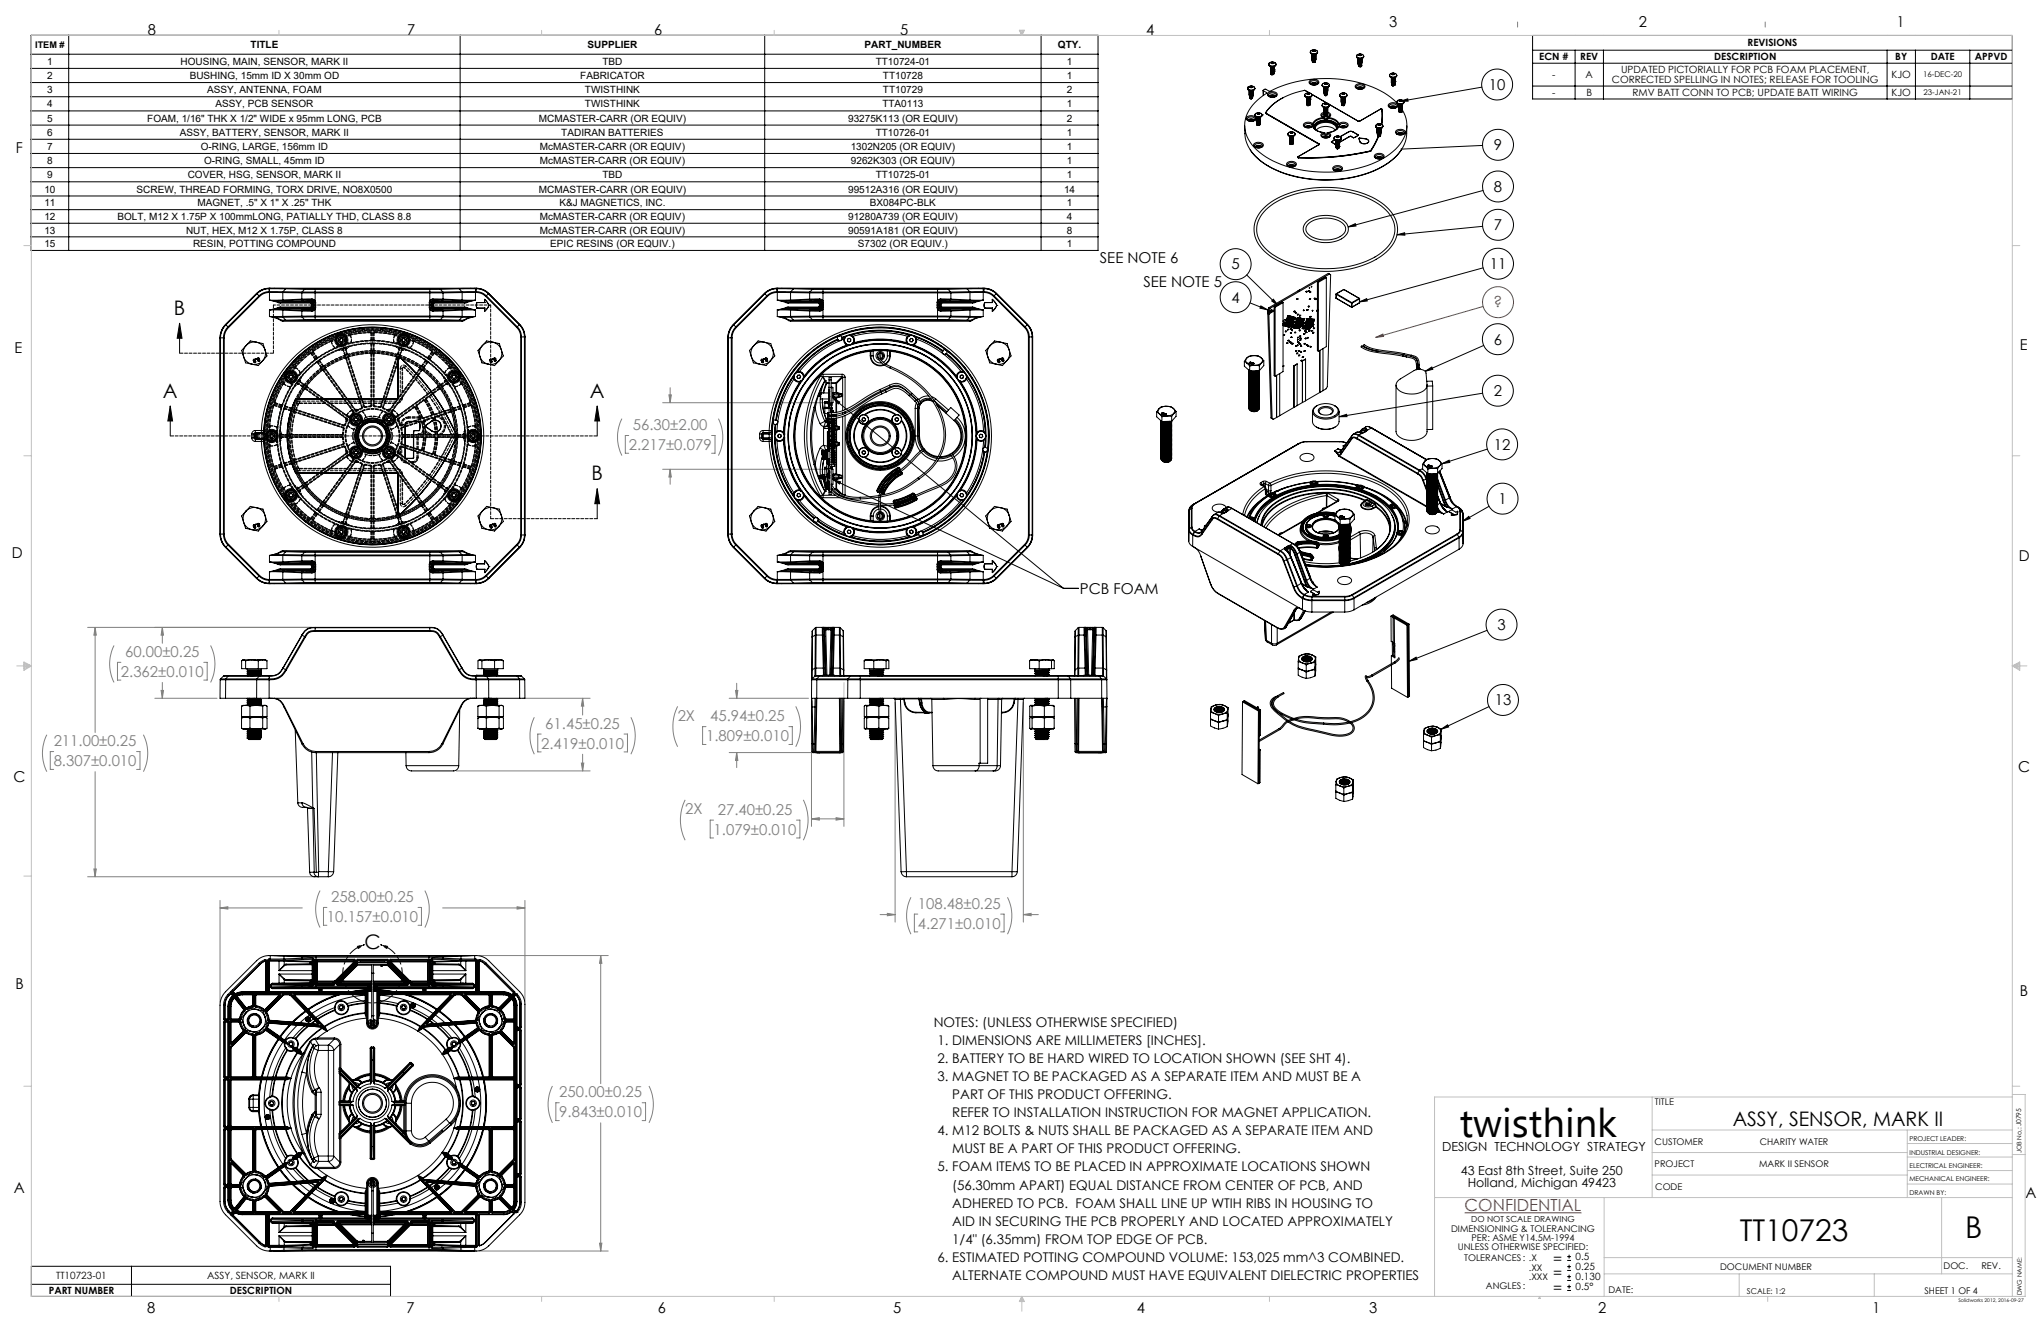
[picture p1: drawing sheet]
<svg xmlns="http://www.w3.org/2000/svg" width="864mm" height="559mm" viewBox="0 0 864 559" stroke-linecap="round" stroke-linejoin="round" font-family="sans-serif">
<defs><g id="words">
<text font-size="16.9" x="617.6" y="480.9">twisthink</text>
<g font-size="12.7">
<text x="736.1" y="524.9">TT10723</text>
<text x="831.5" y="523.8">B</text>
</g>
<g font-size="8.5">
<text x="73.6" y="133.2">B</text>
<text x="68.9" y="168.2">A</text>
<text x="249.6" y="168.2">A</text>
<text x="250.3" y="203.2">B</text>
<text x="154.2" y="401.6">C</text>
<text x="733.1" y="476.3">ASSY, SENSOR, MARK II</text>
</g>
<text font-size="7.1" fill="#f00" x="619.7" y="512.3">CONFIDENTIAL</text>
<g font-size="6.3">
<text x="587.8" y="11.3">3</text>
<text x="693.4" y="11.3">2</text>
<text x="802.6" y="11.3">1</text>
<text x="62.5" y="14.9">8</text>
<text x="172.3" y="14.8">7</text>
<text x="276.8" y="14.9">6</text>
<text x="380.9" y="14.9">5</text>
<text x="485" y="14.8">4</text>
<text x="630" y="38">10</text>
<text x="6.7" y="64.6">F</text>
<text x="632.1" y="63.5">9</text>
<text x="632.1" y="81.1">8</text>
<text x="632.1" y="97.3">7</text>
<text x="465.4" y="111.4">SEE NOTE 6</text>
<text x="521.1" y="114">5</text>
<text x="630.4" y="113.8">11</text>
<text x="483.8" y="121.4">SEE NOTE 5</text>
<text x="521.1" y="128">4</text>
<text x="6.1" y="149.1">E</text>
<text x="632.1" y="145.7">6</text>
<text x="854.7" y="148">E</text>
<text x="632.1" y="167.5">2</text>
<text x="632.1" y="190.2">12</text>
<text x="634" y="213.2">1</text>
<text x="5" y="236.2">D</text>
<text x="854.3" y="237.4">D</text>
<text x="456.9" y="251.2">PCB FOAM</text>
<text x="633.6" y="266.5">3</text>
<text x="632.5" y="298.3">13</text>
<text x="853.9" y="326.6">C</text>
<text x="5.7" y="330.7">C</text>
<text x="6.5" y="418.3">B</text>
<text x="854.6" y="421.1">B</text>
<text x="5.8" y="504.6">A</text>
<text x="857" y="506.6">A</text>
<text x="657.2" y="534.6">=</text>
<text x="657.2" y="540.8">=</text>
<text x="657.2" y="546.9">=</text>
<text x="62.3" y="555.4">8</text>
<text x="172" y="555.4">7</text>
<text x="278.3" y="555.4">6</text>
<text x="377.9" y="555.3">5</text>
<text x="481" y="555.3">4</text>
<text x="579.3" y="555.3">3</text>
<text x="676.2" y="555.4">2</text>
<text x="792.4" y="555.3">1</text>
</g>
<text font-size="6.3" fill="#808000" x="632" y="130.1">?</text>
<g font-size="6.3" fill="#808080">
<text x="267.8" y="181.8">56.30±2.00</text>
<text x="266" y="190.4">2.217±0.079</text>
<text x="52.9" y="277.8">60.00±0.25</text>
<text x="51.2" y="286.3">2.362±0.010</text>
<text x="286.7" y="305">2X</text>
<text x="300.5" y="305">45.94±0.25</text>
<text x="230.7" y="308.2">61.45±0.25</text>
<text x="22.7" y="315.6">211.00±0.25</text>
<text x="229" y="316.7">2.419±0.010</text>
<text x="298.8" y="313.5">1.809±0.010</text>
<text x="22.7" y="324.1">8.307±0.010</text>
<text x="289.9" y="344.5">2X</text>
<text x="303.7" y="344.6">27.40±0.25</text>
<text x="302" y="353.1">1.079±0.010</text>
<text x="140.1" y="381.5">258.00±0.25</text>
<text x="138.3" y="390">10.157±0.010</text>
<text x="388.4" y="384.3">108.48±0.25</text>
<text x="388.4" y="392.8">4.271±0.010</text>
<text x="236.7" y="464.1">250.00±0.25</text>
<text x="236.7" y="472.6">9.843±0.010</text>
</g>
<g font-size="5.6">
<text x="395.1" y="434.4">NOTES: (UNLESS OTHERWISE SPECIFIED)</text>
<text x="396.7" y="442">1. DIMENSIONS ARE MILLIMETERS [INCHES].</text>
<text x="396.7" y="449.7">2. BATTERY TO BE HARD WIRED TO LOCATION SHOWN (SEE SHT 4).</text>
<text x="396.7" y="457.3">3. MAGNET TO BE PACKAGED AS A SEPARATE ITEM AND MUST BE A</text>
<text x="402.9" y="465">PART OF THIS PRODUCT OFFERING.</text>
<text x="402.9" y="472.6">REFER TO INSTALLATION INSTRUCTION FOR MAGNET APPLICATION.</text>
<text x="396.7" y="480.3">4. M12 BOLTS &amp; NUTS SHALL BE PACKAGED AS A SEPARATE ITEM AND</text>
<text x="402.9" y="487.9">MUST BE A PART OF THIS PRODUCT OFFERING.</text>
<text x="396.7" y="495.5">5. FOAM ITEMS TO BE PLACED IN APPROXIMATE LOCATIONS SHOWN</text>
<text x="402.9" y="503.2">(56.30mm APART) EQUAL DISTANCE FROM CENTER OF PCB, AND</text>
<text x="402.9" y="510.8">ADHERED TO PCB. FOAM SHALL LINE UP WTIH RIBS IN HOUSING TO</text>
<text x="402.9" y="518.5">AID IN SECURING THE PCB PROPERLY AND LOCATED APPROXIMATELY</text>
<text x="402.9" y="526.1">1/4&quot; (6.35mm) FROM TOP EDGE OF PCB.</text>
<text x="396.7" y="533.8">6. ESTIMATED POTTING COMPOUND VOLUME: 153,025 mm^3 COMBINED.</text>
<text x="402.9" y="541.4">ALTERNATE COMPOUND MUST HAVE EQUIVALENT DIELECTRIC PROPERTIES</text>
</g>
<g font-size="5.3">
<text x="610.3" y="486.7">DESIGN TECHNOLOGY STRATEGY</text>
<text x="618.1" y="496.9">43 East 8th Street, Suite 250</text>
<text x="621" y="502.2">Holland, Michigan 49423</text>
</g>
<g font-size="4.2">
<text x="106" y="20.5">TITLE</text>
<text x="248.6" y="20.5">SUPPLIER</text>
<text x="365.8" y="20.5">PART_NUMBER</text>
<text x="447.6" y="20.5">QTY.</text>
<text x="739.5" y="19.5">REVISIONS</text>
<text x="20" y="27.5">1</text>
<text x="76.4" y="27.5">HOUSING, MAIN, SENSOR, MARK II</text>
<text x="254.9" y="27.5">TBD</text>
<text x="370.5" y="27.5">TT10724-01</text>
<text x="451.4" y="27.5">1</text>
<text x="651.3" y="25.5">ECN #</text>
<text x="668.7" y="25.5">REV</text>
<text x="725.3" y="25.5">DESCRIPTION</text>
<text x="801.9" y="25.5">BY</text>
<text x="816.9" y="25.5">DATE</text>
<text x="835.6" y="25.5">APPVD</text>
<text x="20" y="33.5">2</text>
<text x="80.3" y="33.5">BUSHING, 15mm ID X 30mm OD</text>
<text x="245.5" y="33.5">FABRICATOR</text>
<text x="373.6" y="33.5">TT10728</text>
<text x="451.4" y="33.5">1</text>
<text x="656.8" y="33.1">-</text>
<text x="670.9" y="33.1">A</text>
<text x="682.1" y="35.3">CORRECTED SPELLING IN NOTES; RELEASE FOR TOOLING</text>
<text x="685.9" y="31">UPDATED PICTORIALLY FOR PCB FOAM PLACEMENT,</text>
<text x="800.4" y="33.1">KJO</text>
<text x="20" y="39.5">3</text>
<text x="87.7" y="39.5">ASSY, ANTENNA, FOAM</text>
<text x="247.5" y="39.5">TWISTHINK</text>
<text x="373.6" y="39.5">TT10729</text>
<text x="451.4" y="39.5">2</text>
<text x="656.8" y="40.7">-</text>
<text x="671.3" y="40.7">B</text>
<text x="690.8" y="40.7">RMV BATT CONN TO PCB; UPDATE BATT WIRING</text>
<text x="800.4" y="40.7">KJO</text>
<text x="20" y="45.5">4</text>
<text x="91.2" y="45.5">ASSY, PCB SENSOR</text>
<text x="247.5" y="45.5">TWISTHINK</text>
<text x="373.4" y="45.5">TTA0113</text>
<text x="451.4" y="45.5">1</text>
<text x="20" y="51.5">5</text>
<text x="62.3" y="51.5">FOAM, 1/16&quot; THK X 1/2&quot; WIDE x 95mm LONG, PCB</text>
<text x="228" y="51.5">MCMASTER-CARR (OR EQUIV)</text>
<text x="358.9" y="51.5">93275K113 (OR EQUIV)</text>
<text x="451.4" y="51.5">2</text>
<text x="20" y="57.5">6</text>
<text x="76.2" y="57.5">ASSY, BATTERY, SENSOR, MARK II</text>
<text x="237.5" y="57.5">TADIRAN BATTERIES</text>
<text x="370.5" y="57.5">TT10726-01</text>
<text x="451.4" y="57.5">1</text>
<text x="20" y="63.5">7</text>
<text x="85" y="63.5">O-RING, LARGE, 156mm ID</text>
<text x="228.5" y="63.5">McMASTER-CARR (OR EQUIV)</text>
<text x="359.9" y="63.5">1302N205 (OR EQUIV)</text>
<text x="451.4" y="63.5">1</text>
<text x="20" y="69.5">8</text>
<text x="86.4" y="69.5">O-RING, SMALL, 45mm ID</text>
<text x="228.5" y="69.5">McMASTER-CARR (OR EQUIV)</text>
<text x="360.1" y="69.5">9262K303 (OR EQUIV)</text>
<text x="451.4" y="69.5">1</text>
<text x="20" y="75.5">9</text>
<text x="79.4" y="75.5">COVER, HSG, SENSOR, MARK II</text>
<text x="254.9" y="75.5">TBD</text>
<text x="370.5" y="75.5">TT10725-01</text>
<text x="451.4" y="75.5">1</text>
<text x="18.8" y="81.5">10</text>
<text x="57.8" y="81.5">SCREW, THREAD FORMING, TORX DRIVE, NO8X0500</text>
<text x="228" y="81.5">MCMASTER-CARR (OR EQUIV)</text>
<text x="358.9" y="81.5">99512A316 (OR EQUIV)</text>
<text x="450.2" y="81.5">14</text>
<text x="18.8" y="87.3">11</text>
<text x="83.5" y="87.3">MAGNET, .5&quot; X 1&quot; X .25&quot; THK</text>
<text x="236.7" y="87.3">K&amp;J MAGNETICS, INC.</text>
<text x="368.1" y="87.3">BX084PC-BLK</text>
<text x="451.4" y="87.3">1</text>
<text x="18.8" y="93.1">12</text>
<text x="49.7" y="93.1">BOLT, M12 X 1.75P X 100mmLONG, PATIALLY THD, CLASS 8.8</text>
<text x="228.5" y="93.1">McMASTER-CARR (OR EQUIV)</text>
<text x="358.9" y="93.1">91280A739 (OR EQUIV)</text>
<text x="451.4" y="93.1">4</text>
<text x="18.8" y="98.9">13</text>
<text x="78.7" y="98.9">NUT, HEX, M12 X 1.75P, CLASS 8</text>
<text x="228.5" y="98.9">McMASTER-CARR (OR EQUIV)</text>
<text x="358.9" y="98.9">90591A181 (OR EQUIV)</text>
<text x="451.4" y="98.9">8</text>
<text x="18.8" y="104.6">15</text>
<text x="81.7" y="104.6">RESIN, POTTING COMPOUND</text>
<text x="232.8" y="104.6">EPIC RESINS (OR EQUIV.)</text>
<text x="363" y="104.6">S7302 (OR EQUIV.)</text>
<text x="451.4" y="104.6">1</text>
<text x="666.7" y="533.2">0.5</text>
<text x="666.7" y="537.4">0.25</text>
<text x="23.7" y="541">TT10723-01</text>
<text x="87.7" y="541">ASSY, SENSOR, MARK II</text>
<text x="666.7" y="541.7">0.130</text>
<text x="666.7" y="545.9">0.5°</text>
<text x="20.6" y="547.3">PART NUMBER</text>
<text x="97.3" y="547.3">DESCRIPTION</text>
</g>
<g font-size="3.9">
<text x="14.9" y="20.3">ITEM #</text>
<text x="700.3" y="467.5">TITLE</text>
<text x="700.1" y="484.4">CUSTOMER</text>
<text x="744.6" y="484.4">CHARITY WATER</text>
<text x="700.1" y="493.7">PROJECT</text>
<text x="744.4" y="493.7">MARK II SENSOR</text>
<text x="700.4" y="503.4">CODE</text>
<text x="614" y="521">DIMENSIONING &amp; TOLERANCING</text>
<text x="622.6" y="524.8">PER: ASME Y14.5M-1994</text>
<text x="616.9" y="528.7">UNLESS OTHERWISE SPECIFIED:</text>
<text x="619.5" y="533.6">TOLERANCES: .X</text>
<text x="646.9" y="537.5">.XX</text>
<text x="727.8" y="537.3">DOCUMENT NUMBER</text>
<text x="822.4" y="536.9">DOC.</text>
<text x="838.4" y="536.9">REV.</text>
<text x="628.8" y="545.2">ANGLES:</text>
<text x="646.9" y="541.4">.XXX</text>
<text x="680.6" y="546.8">DATE:</text>
<text x="814.3" y="547.3">SHEET 1 OF 4</text>
</g>
<text font-size="3.5" x="622.5" y="516.8">DO NOT SCALE DRAWING</text>
<text font-size="3.4" x="739.1" y="547.2">SCALE: 1:2</text>
<g font-size="3.3">
<text x="813.7" y="32.8">16-DEC-20</text>
<text x="813.9" y="40.3">23-JAN-21</text>
</g>
<g font-size="2.8">
<text x="808" y="482.6">PROJECT LEADER:</text>
<text x="808" y="488.6">INDUSTRIAL DESIGNER:</text>
<text x="808" y="494.2">ELECTRICAL ENGINEER:</text>
<text x="808" y="499.7">MECHANICAL ENGINEER:</text>
<text x="808" y="505.6">DRAWN BY:</text>
</g>
<g font-size="2.7">
<text x="855.3" y="487.9" transform="rotate(-90 855.3 487.9)">JOB No,:J0795</text>
<text x="855.4" y="548" transform="rotate(-90 855.4 548)">DWG NAME:</text>
</g>
<text font-size="2.1" x="828.7" y="550.6">Solidworks 2012, 2016-09-27</text>
</g></defs>
<path d="M619.7 513.1h49.5" fill="none" stroke="#f00" stroke-width=".43"/>
<g fill="none" stroke="#000" stroke-width=".42">
<path d="M13.2 14.9h451.4v91h-451.4zM29.1 14.9v91M194.7 14.9v91M323.6 14.9v91M440.5 14.9v91M648.5 15h203v26.9h-203zM13.2 22.9h451.4M13.2 28.9h451.4M13.2 34.9h451.4M627 36.9l-34.5 6M648.5 21.2h203M648.5 26.7h203"/>
<path d="M648.5 36.4h203M666.5 21.2v20.7M678.5 21.2v20.7M798.5 21.2v20.7M810.5 21.2v20.7M833.5 21.2v20.7M13.2 40.9h451.4M13.2 46.9h451.4M13.2 52.9h451.4M13.2 58.9h451.4M592.5 42.9l3.1-1.1 .2 1zM13.2 64.9h451.4"/>
<path d="M13.2 70.9h451.4M13.2 76.9h451.4M627.3 61.5l-34.3 1.6M13.2 82.9h451.4M13.2 88.7h451.4M13.2 94.4h451.4M570.4 96l3.1-1.4 .3 1zM591.1 99.3l3.2-.8 .1 1zM627.3 95.7l-36.2 3.6M627.5 80.6l-57.1 15.4M13.2 100.2h451.4M527.5 116.3l13.3 13"/>
<path d="M627.5 113.3l-52.3 14.4M76 136.7l1 6.4h-2zM76 136.7v12.7M528.9 128.1l7.5 3M533.5 129.4l2.9 1.7-3.3-.7zM538.8 126.6l2 2.7-2.7-2zM575.2 127.7l3.1-1.4 .2 1zM603 157.1l2.8-1.8 .4 .9zM627.8 146.1l-24.8 11M72 171.7l1 6.4h-2zM72 171.7v12.7M252.7 171.7l1 6.4h-2z"/>
<path d="M252.7 171.7v12.7M352.5 168.4l2.8 1.7-.6 .8zM352.5 168.4l97.5 80.5M566.6 176.3l3.2-1 .1 .9zM627.3 166.3l-60.7 10M610.2 196.1l3-1.4 .2 .9zM629.4 190l-19.2 6.1M252.7 206.7l1 6.4h-2zM252.7 206.7v12.7M352.5 202.9l3.2 .9-.5 1zM352.5 202.9l97.5 46M630.1 214.2l-11.2 6.3"/>
<path d="M618.9 220.5l2.6-2.1 .5 .9zM450 248.9h6.4M596.3 279.7l2.9-1.7 .4 .9zM629.2 266.6l-32.9 13.1M630 298.9l-20.2 9.6M609.8 308.5l2.7-1.9 .5 .9zM13.3 535.7h151.9v12.7h-151.9zM55.6 535.7v12.7M663.1 533.2h1.6M663.1 531.6h1.6M663.1 537.4h1.6M663.1 535.8h1.6"/>
<path d="M663.9 530.8v1.6M663.9 535v1.6M663.9 539.2v1.6M13.3 543.3h151.9M663.1 541.7h1.6M663.1 540h1.6M663.1 545.9h1.6M663.1 544.3h1.6M663.9 543.5v1.6"/>
<circle cx="633.5" cy="35.7" r="6.5"/>
<circle cx="633.8" cy="78.9" r="6.6"/>
<circle cx="633.8" cy="61.3" r="6.6"/>
<circle cx="633.8" cy="95.1" r="6.6"/>
<circle cx="522.8" cy="111.7" r="6.5"/>
<circle cx="633.8" cy="111.6" r="6.6"/>
<circle cx="522.8" cy="125.7" r="6.5"/>
<circle cx="633.8" cy="143.5" r="6.5"/>
<circle cx="633.8" cy="165.3" r="6.5"/>
<circle cx="635.6" cy="188" r="6.6"/>
<circle cx="635.8" cy="210.9" r="6.5"/>
<circle cx="635.3" cy="264.2" r="6.5"/>
<circle cx="635.9" cy="296.1" r="6.5"/>
</g>
<path d="M154.2 399.6l-2.8 1.7-.4-.9 3.2-.8M161 399.6l3.3 .8-.4 .9-2.9-1.7" fill="none" stroke="#000" stroke-width=".42" stroke-dasharray="6.3 1.3 1.3 1.3 1.3 1.3" stroke-dashoffset="5.7" stroke-linecap="butt"/>
<path d="M154.2 399.6a12.6 12.6 0 0 0-6.9 19.3 12.6 12.6 0 0 0 20.6 0 12.6 12.6 0 0 0-6.9-19.3" fill="none" stroke="#000" stroke-width=".42" stroke-dasharray="6.3 1.3 1.3 1.3 1.3 1.3" stroke-dashoffset="-1.1" stroke-linecap="butt"/>
<g fill="none" stroke="#808000" stroke-width=".42">
<path d="M627.6 129.6l-45.5 13.1M582.1 142.7l3-1.4 .3 1z"/>
<circle cx="633.8" cy="127.8" r="6.6"/>
</g>
<g fill="none" stroke="#808080" stroke-width=".42">
<path d="M642.1 9.3v2.2M746.9 9.3v2.2M263.1 177.1a17.5 17.5 0 0 0 0 15.6M280.4 170.4h70M283 167h1.1l-.5 3.4zM283.6 164v6.4M304 177.1a17.5 17.5 0 0 1 0 15.6M266 184.2h-1.4v7.5h1.4M280.4 198.5h70M283.6 198.5l.5 3.3h-1.1zM283.6 198.5v6.4M301.1 184.2h1.4v7.5h-1.4"/>
<path d="M37.1 265.4h95M40.3 265.4l.4 3.3h-1zM40.3 265.4v44.4M48.3 273.1a17.2 17.2 0 0 0 0 15.6M68.7 265.4l.5 3.3h-1zM68.7 265.4v6.7M89.1 273.1a17.5 17.5 0 0 1 0 15.6M51.2 280.2h-1.5v7.5h1.5M65.5 295.4h26.3M68.2 292.1h1l-.5 3.3zM68.7 288.7v6.7M86.2 280.2h1.5v7.5h-1.5"/>
<path d="M221.2 295.4h28.5M246.5 295.4l.5 3.3h-1zM246.5 295.4v7.1M286.7 298.8a19.1 19.1 0 0 0 0 17.1M308.5 295.4h33.6M311.2 292.1h1l-.5 3.3zM311.7 289v6.4M336.7 298.8a18.8 18.8 0 0 1 0 17.1M343.4 296.7v52.9M357.1 296.7v52.9M378.7 297.1v93M433 297.1v93"/>
<path d="M19.8 310.8a17.2 17.2 0 0 0 0 15.6M22.7 317.9h-1.4v7.6h1.4M57.8 317.9h1.4v7.6h-1.4M60.7 310.8a17.5 17.5 0 0 1 0 15.6M226.1 303.4a17.5 17.5 0 0 0 0 15.7M229 310.5h-1.5v7.6h1.5M246.5 319.1v7M264.1 310.5h1.4v7.6h-1.4M266.9 303.4a17.5 17.5 0 0 1 0 15.7M298.7 307.4h-1.4v7.5h1.4M308.5 318.3h35.5M311.7 318.3v6.4"/>
<path d="M311.7 318.3l.5 3.4h-1zM333.8 307.4h1.4v7.5h-1.4M40.3 326.4v44.5M193.1 326.1h56.6M246 322.8h1l-.5 3.3zM289.9 338.3a19.1 19.1 0 0 0 0 17.1M339.9 338.3a19.1 19.1 0 0 1 0 17.1M301.9 346.9h-1.4v7.6h1.4M337 346.9h1.5v7.6h-1.5M343.4 346.4l3.3-.5v1zM343.4 346.4h.1M343.4 346.4h13.7"/>
<path d="M353.8 345.9l3.3 .5-3.3 .5zM37.1 370.9h96.3M39.7 367.6h1l-.4 3.3zM135.4 376.7a17.2 17.2 0 0 0 0 15.7M179.8 376.7a17.5 17.5 0 0 1 0 15.7M385.4 379.6a17.5 17.5 0 0 0 0 15.6M426.3 379.6a17.5 17.5 0 0 1 0 15.6M93.1 384.1l3.3-.5v1zM93.1 380.9v43M93.1 384.1h34.8M138.3 383.9h-1.4v7.5h1.4M176.9 383.9h1.4v7.5h-1.4"/>
<path d="M187.3 384.1h34.8M218.8 383.6l3.3 .5-3.3 .5zM222.1 380.9v42.6M372.4 386.9h6.3M375.5 386.4l3.2 .5-3.2 .5zM388.3 386.7h-1.4v7.5h1.4M423.4 386.7h1.5v7.5h-1.5M433 386.9l3.3-.5v1zM433 386.9h6.3M202.8 404.2h54.6M254.2 404.2v54.2M254.2 404.2l.5 3.3h-1z"/>
<path d="M233.8 459.4a17.5 17.5 0 0 0 0 15.6M274.6 459.4a17.5 17.5 0 0 1 0 15.6M236.6 466.5h-1.4v7.5h1.4M254.2 475v54.2M271.7 466.5h1.5v7.5h-1.5M202.8 529.2h54.6M253.7 525.9h1l-.5 3.3z"/>
</g>
<path d="M115.7 149.4h-39.7M252.7 184.4h-180.7" fill="none" stroke="#000" stroke-width=".42" stroke-dasharray="1.3 .6" stroke-dashoffset="-.2"/>
<path d="M115.7 149.4v-20.4M207.6 219.4h45.1" fill="none" stroke="#000" stroke-width=".42" stroke-dasharray="1.3 .6"/>
<path d="M115.7 129h91.9" fill="none" stroke="#000" stroke-width=".42" stroke-dasharray="1.3 .6" stroke-dashoffset=".4"/>
<path d="M207.6 129v90.4" fill="none" stroke="#000" stroke-width=".42" stroke-dasharray="1.3 .6" stroke-dashoffset=".2"/>
<g fill="none" stroke="#c0c0c0" stroke-width=".42">
<path d="M118 12.8v2.2M229.2 12.8v2.2M327.6 12.8v2.2M431.3 12.8h2.2l-1.1 2.2zM431.5 12.8l.9 2.2M432 12.8l.4 2.2M432.7 12.8l-.3 2.2M433 12.8l-.6 2.2M537.1 12.8v2.2M10.1 103.9h3.2M851.5 103.9h3.1M10.1 192.8h3.2"/>
<path d="M851.5 192.8h3.1M7.1 281.7h6.2M10.1 280l3.2 1.7-3.2 1.9zM10.1 280.5l3.2 1.2M10.1 281.1l3.2 .6M13.3 281.7l-3.2 1.2M13.3 281.7l-3.2 .5M355.5 295.4h2.5M357.1 288.7l-.1 8.3M851.5 281.7h6.1M851.5 281.7l3.1 .5M851.5 281.7l3.1 1.2"/>
<path d="M851.5 281.7l3.1-1.7v3.6zM854.6 281.1l-3.1 .6M854.6 280.5l-3.1 1.2M10.1 370.6h3.2M10.1 459.5h3.2M851.5 459.5h3.1M699.1 464v42.6M699.1 478h152.4M807 478v28.6M851.5 463h5.4v85.4h-843.6v-533.4h838.2v533.4M851.5 464h-244.5v84.4M699.1 487.5h107.9"/>
<path d="M699.1 497.1h107.9M807 483.7h44.5M807 489.4h44.5M807 495.2h44.5M851.5 488.4h5.4M607 506.6h244.5M678.7 506.6v41.8M807 500.9h44.5M821.5 506.6v32.3M678.7 532h172.8M678.7 538.9h172.8M735.9 538.9v9.5"/>
<path d="M793 538.9v9.5M118 548.4v2.1M229.2 548.4v2.1M327.6 548.4v2.1M432.4 548.4v6.3M432.4 548.4l1.1 2.2h-2.2zM432.4 548.4l.6 2.2M432.4 548.4l-.9 2.2M432.4 548.4l-.4 2.2M432.4 548.4l.3 2.2M537.1 548.4v2.1M651.4 548.4l.4 .9h-.7z"/>
<path d="M748 548.4v2.1"/>
</g>
<g fill="#000">
<path d="M151 400.4l3.2-.8-2.8 1.7zM161 399.6l3.3 .8-.4 .9z"/>
<path d="M592.5 42.9l3.1-1.1 .2 1zM603 157.1l2.8-1.8 .4 .9zM596.3 279.7l2.9-1.7 .4 .9zM618.9 220.5l2.6-2.1 .5 .9zM533.5 129.4l2.9 1.7-3.3-.7zM592.8 62.8l-.2 .3h.4h-.4a.35 .35 0 0 0 .5 .3 .35 .35 0 0 0 .2-.5 .35 .35 0 0 0-.5-.1zM570.4 96l3.1-1.4 .3 1zM591.1 99.3l3.2-.8 .1 1zM575.2 127.7l3.1-1.4 .2 1zM538.8 126.6l2 2.7-2.7-2zM610.2 196.1l3-1.4 .2 .9zM609.8 308.5l2.7-1.9 .5 .9zM566.6 176.3l3.2-1 .1 .9zM352.5 168.4l2.8 1.7-.6 .8zM352.5 202.9l3.2 .9-.5 1z"/>
<path d="M76 136.7l1 6.4h-2zM252.7 206.7l1 6.4h-2z"/>
<path d="M252.7 171.7l1 6.4h-2zM72 171.7l1 6.4h-2z"/>
</g>
<path d="M582.1 142.7l3-1.4 .3 1z" fill="#808000"/>
<g fill="#808080">
<path d="M39.7 367.6h1l-.4 3.3zM40.3 265.4l.4 3.3h-1zM246.5 295.4l.5 3.3h-1zM246 322.8h1l-.5 3.3zM68.2 292.1h1l-.5 3.3zM68.7 265.4l.5 3.3h-1zM375.5 386.4l3.2 .5-3.2 .5zM433 386.9l3.3-.5v1zM311.2 292.1h1l-.5 3.3zM311.7 318.3l.5 3.4h-1zM93.1 384.1l3.3-.5v1zM218.8 383.6l3.3 .5-3.3 .5zM254.2 404.2l.5 3.3h-1zM253.7 525.9h1l-.5 3.3zM283 167h1.1l-.5 3.4zM283.6 198.5l.5 3.3h-1.1z"/>
<path d="M353.8 345.9l3.3 .5-3.3 .5zM343.4 346.4l3.3-.5v1z"/>
</g>
<g fill="none" stroke="#000" stroke-width=".42">
<path d="M527.9 37.5h.1M527.9 37.5a1.76 1.76 0 0 0 3 0M527.9 37.4v.1M527.9 37.5a1.71 1.71 0 0 0 3 0M528.2 36.7a1.54 1.54 0 0 1 2.6 .9 1.72 1.72 0 0 1-2.9-.5zM528.6 38.4l.6 .5M528.6 38.9l.6 .5M528.6 39.4l.6 .5M528.6 39.9l.6 .5M528.6 38.9h.1M528.6 39.9h.1M528.6 38.3v.1"/>
<path d="M528.7 38.7l-.1 .2M528.7 39.2l-.1 .2M528.7 39.7l-.1 .2M528.9 36.9l.4 .2 .6-.2M529 36.8v.2M529 36.9h.1M529 36.6l-.1 .3M529 36.6v.3M529.2 38.9h.1M529.2 39.4h.1M529.2 39.9h.1M529.3 36.5h.2"/>
<path d="M529.3 36.5l-.3 .1M529.3 36.8l-.3 .1M529.3 36.5v.3M529.5 36.5h.3M529.5 36.8l.3 .1M529.5 36.8h-.2M529.5 36.5v.3M529.6 38.4l-.7-.1 .8 .1M529.6 38.8l-.4 .1M529.6 39.3l-.4 .1M529.6 39.8l-.4 .1M529.6 38.9h-.4"/>
<path d="M529.6 39.4h-.4M529.6 38.8v.1M529.6 39.3v.1M529.6 39.8v.1M529.8 36.5l.1 .4M529.8 36.9h.1M529.8 36.5v.4M529.9 39.7l-.6 .3-.4-.2M529.9 39.2l-.6 .3-.4-.2M529.9 38.8h-1M529.9 36.8v.2M530.1 38.3l-.5 .5"/>
<path d="M530.2 38.5v.1M530.2 38.9v.2M530.2 39.4v.1M530.2 39.9l-.2 .6M530.2 38.3l-.6 .6M530.2 38.6l-.6 .7M530.2 39.1l-.6 .7M530.2 39.5l-.6 .8M530.2 38.6l-.6 .8M530.2 39.1l-.6 .8M530.2 39.6l-.6 .8M530.2 38.6h.1"/>
<path d="M530.2 39.5v.1M530.5 36.7a.8 .8 0 0 1 .4 1 .8 .8 0 0 1-1 .5 1.28 1.28 0 0 1-1.3 0 1.28 1.28 0 0 1-.6-1.2l.1-.1M530.9 37.4v.1M534.5 38.2v2.2M534.5 38.4l1-.7 1.5 .9a54.6 54.6 0 0 1 48.6 .6l2.8 1.9 3.5 3.3M534.5 38.4l1.5 .8M534.5 38.4l.1 2M536 39.4a16.5 16.5 0 0 0-9.3 14.7 18 18 0 0 0 10.4 13.1 53.8 53.8 0 0 0 48.1-.2 17.1 17.1 0 0 0 10.1-14.4l-.8-3.7-1.2-2.5-.1 .2M536 39.2v.2M536.5 39.4a2.49 2.49 0 0 1 4 .7 2.48 2.48 0 0 1-4.2-.1zM536.8 27.2a1.78 1.78 0 0 0 3.1 0M536.8 27.3a1.74 1.74 0 0 0 3.1 0"/>
<path d="M536.8 27.2v.1M536.9 27.3a1.71 1.71 0 0 0 3 0M537 39.7a1.78 1.78 0 0 1 3 .8 2.12 2.12 0 0 1-3.4-.3zM537.1 26.7a1.73 1.73 0 0 1 2.8 .5 1.65 1.65 0 0 1-1.6 .8 1.65 1.65 0 0 1-1.4-1.1zM537.1 26.7l-.2 .5M537.6 28.8l.2 .3M537.6 29.2l.2 .4M537.6 29.7l.2 .4M537.7 30.4l.1 .2M537.7 30.3v.1M537.7 28.6l.1 .5M537.7 29l.1 .6"/>
<path d="M537.7 29.5l.1 .5M537.7 30.1l.1 .4M537.7 30.7v.2M537.7 30.6l.1 .3M537.8 28.6h.3M537.8 28.6l-.2-.3 .2 .3M537.8 29.1h.3M537.8 29.6h.3M537.8 30l.3 .1M537.8 30.5l.3 .1M537.8 28.6l.3 .1M537.8 29.1l.3 .1"/>
<path d="M537.8 29.6l.3 .1M537.8 30.6l.3 .1M537.8 30.9v.2M537.8 31.2l.1 .3M537.8 28.6h.1M537.8 29.1h.1M537.8 29.6h.1M537.8 30v.1M537.8 30.5v.1M537.8 31.1l.1 .3M537.8 26.5v.2M537.8 26.7l.2 .1"/>
<path d="M537.8 28.2l.8 .1M537.8 30.9l.3 .1M537.8 31.1h.3M537.9 31.4h.2M537.9 31.4v.2M537.9 31.5v.1M537.9 31.6h.2M538 26.8h.7M538 26.4l-.2 .1M538 26.4v.5M538.1 28.6v.1M538.1 29.1v.1"/>
<path d="M538.1 29.6v.1M538.1 30.1v.1M538.1 30.6v.1M538.1 31v.1M538.1 31.4v.2M538.2 26.3l-.2 .1M538.2 26.3h.4M538.2 26.7h-.2M538.2 26.7h.4M538.2 26.3v.4M538.6 26.3l.3 .3M538.6 26.7h.2"/>
<path d="M538.6 26.3v.4M538.6 30.4l-.5 .2M538.7 26.8h.1M538.8 26.4l.1 .3M538.8 31.5l-.7 .1M538.9 31.4l-.1 .1M538.9 30.9l-.5 .4-.6-.3M538.9 30.5l-.5 .3-.6-.2M538.9 30l-.5 .3-.6-.2M538.9 29.5l-.7 .3-.4-.2M538.9 29l-.7 .3-.4-.2M538.9 28.5l-.5 .3-.6-.2"/>
<path d="M538.9 26.6v.1M539 31.3l-.2 .2M539 31.2l-.9 .4M539.1 30.3l.1 .3M539.1 30.9v.1M539.1 31l-1 .4M539.1 31l-.1 .2M539.1 28.3l.1 .4M539.1 28.8l.1 .4M539.1 29.3l.1 .4M539.1 29.8l.1 .4M539.1 30.7l-1 .4"/>
<path d="M539.2 30.6l-1.1 .4M539.2 30.6l-.1 .1M539.2 28.2l-1.1 .4M539.2 28.7l-1.1 .4M539.2 29.2l-1.1 .4M539.2 29.7l-1.1 .4M539.2 30.2l-.6 .2M539.2 28.3l-1.1 .4M539.2 28.8l-1.1 .4M539.2 29.2l-1.1 .5M539.2 29.7l-1.1 .5M539.2 30.2l-1.1 .5"/>
<path d="M539.2 30.2h.1M539.2 28.2v.1M539.2 28.7v.1M539.2 29.2h.1M539.2 29.7h.1M539.2 30.5v.1M539.3 29.6h.1M539.3 28.1l-.1 .2M539.3 28.6l-.1 .2M539.3 29.1l-.1 .1M539.3 29.6l-.1 .1M539.3 30.1l-.1 .1"/>
<path d="M539.3 28.6h.1M539.3 29.1h.1M539.3 30v.1M539.3 26.5l.6 .7M539.9 27.2v.1M551.9 38.2l.3 .1M551.9 38.2a24.8 24.8 0 0 0-16.3 9.5M552.2 38.3h.1M552.2 38.3l1.7 1M552.2 38.3l1.8 1M552.4 39.6a1.54 1.54 0 0 1 2.6 .8 1.48 1.48 0 0 1-1.6 .8 1.48 1.48 0 0 1-1.2-1.4zM553 39.6v.1"/>
<path d="M553 39.7l.3 .3 .8-.3M553.2 39.4l-.2 .2M553.2 39.7h.2M553.2 39.4v.5M553.4 39.4h.3M553.4 39.4h-.2M553.4 39.7h.3M553.4 39.4v.3M553.7 39.4h.2M553.7 39.7h.2M553.7 39.4v.3M553.9 39.4l.2 .2"/>
<path d="M553.9 39.4h.1M553.9 39.4v.5M554.1 39.6v.1M554.1 34.3a2.49 2.49 0 0 1 4 .6 2.48 2.48 0 0 1-4.2-.1zM554.4 35.5a2.36 2.36 0 0 1 3.1 0M554.6 34.5a1.78 1.78 0 0 1 3 .8 2.12 2.12 0 0 1-3.4-.3zM554.6 35.6a2.13 2.13 0 0 1 2.7 0M554.7 21.5a1.51 1.51 0 0 1 1.6-.5 1.51 1.51 0 0 1 1.1 1.3 1.63 1.63 0 0 1-2.9-.6zM554.9 21.3l-.4 .7M555 39.8l6.4 3.8M555 39.9l6.3 3.7M555.1 35.8l.9-.3 .9 .3"/>
<path d="M555.1 23.1l.1 .2M555.1 23.6l.1 .2M555.1 24.1l.1 .2M555.1 25.1l.2 .1M555.1 23.2l.1 .2M555.1 24.2l.1 .1M555.1 24.7l.1 .1M555.1 25.1l.2 .2M555.1 23.2h.1M555.1 24.1v.1M555.1 24.6v.1M555.2 25.6l.1 .2"/>
<path d="M555.2 23.3h1.3M555.2 23l-.1 .1M555.2 23.8h1.3M555.2 24.3h1.3M555.2 24.7h1.3M555.2 24.8h1.3M555.2 23.3v.1M555.2 23.8h.1M555.2 24.3h.1M555.2 24.7v.1M555.3 25.2l.5 .1M555.3 26v.1"/>
<path d="M555.3 25.3h1.2M555.3 26v.2M555.3 25.2v.1M555.3 23.4l-.2 .2M555.3 23.8l-.2 .3M555.3 24.3l-.1 .4M555.3 24.8l-.2 .3M555.3 25.6h1.2M555.3 26.2h.1M555.3 25.6v.2M555.3 25.3v.3M555.3 26.1h1.1"/>
<path d="M555.3 26.1l.1 .1M555.4 26.2h1M555.4 25.8l-.1 .2M555.4 21.5l.1 .1M555.4 21.5v.1M555.5 21.6l.3 .2 .7-.2M555.5 21.3v.3M555.7 21.2l-.3 .3M555.7 21.5l-.2 .1M555.7 21.2v.3M555.8 25.3h.7M555.9 21.1h.3"/>
<path d="M555.9 21.1l-.2 .1M555.9 21.4l-.2 .1M555.9 21.4l.3 .1M555.9 21.1v.3M556.2 21.1l.2 .2M556.2 21.5l.2 .1M556.2 21.1v.4M556.4 21.3l.1 .3M556.4 21.3v.4M556.4 26.1v.1M556.5 25.8h-1.2M556.5 21.6v.1"/>
<path d="M556.5 25.6v.2M556.5 25.2l-.7 .1M556.5 23.3l-1.3 .1M556.5 23.3h.1M556.5 23.8h.1M556.5 24.3h.1M556.5 24.7v.1M556.5 25.2v.1M556.5 26.1l-.4 .4-.6-.2M556.6 26.1l-.2 .1M556.6 25.7v.2M556.6 25.9l-.2 .2"/>
<path d="M556.6 25.9v.2M556.6 25.5l-.1 .1M556.6 25.2l-.1 .1M556.6 25.5l-.1 .3M556.7 23.1v.5M556.7 23.6v.5M556.7 24.1v.5M556.7 24.6v.4M556.7 25.2l-.1 .3M556.7 25.4l-.1 .1M556.7 23.1l-.2 .2M556.7 23.6l-.2 .2"/>
<path d="M556.7 24.1l-.2 .2M556.7 24.6l-.2 .1M556.7 25l-.2 .2M556.7 23v.1M556.7 23.5v.1M556.7 24v.1M556.7 25.1l-.1 .1M556.7 23.1h.1M556.8 25h.1M556.8 25l-.1 .1M556.8 23.4l-.1 .2M556.8 23.9l-.1 .2"/>
<path d="M556.8 24.4l-.1 .2M556.8 24.9l-.1 .2M557.1 21.4l.4 .8M557.5 22.1a1.68 1.68 0 0 1-1.5 1 1.68 1.68 0 0 1-1.5-.9M557.5 22a1.78 1.78 0 0 1-3.1 0 1.71 1.71 0 0 0 1.5 1 1.71 1.71 0 0 0 1.6-.8M559.4 36a1.78 1.78 0 0 0 3.1 0M559.5 36.1l.3 .6 1.2 .3M559.5 35.9l.3 .8 1.2 .3M559.7 35.5a1.72 1.72 0 0 1 2.8 .4 1.62 1.62 0 0 1-1.6 .9 1.62 1.62 0 0 1-1.4-1.1zM560.2 37.1l.6 .5M560.2 37.6l.6 .5M560.2 38.1l.6 .5"/>
<path d="M560.2 38.6l.6 .5M560.2 37.1l.6 .6M560.2 37.7l.6 .5M560.2 38.2l.6 .5M560.2 38.7v.2M560.2 38.7h.1M560.2 37.6v.1M560.2 38.1v.1M560.2 38.6v.1M560.2 36.9l.6 .3M560.2 39.1l.6 .6M560.2 38.9l.6 .3"/>
<path d="M560.3 39l.5 .5M560.3 39.5l.5 .5M560.3 39.5l.2 .6h.4M560.4 37l-.2 .1M560.4 37.5l-.2 .1M560.4 38l-.2 .1M560.4 38.5l-.2 .1M560.4 37l.4 .2M560.4 39.4l-.1 .1M560.4 40h.1M560.5 35.5l.1 .1M560.5 39.1l.7 .1"/>
<path d="M560.5 38.6l.7 .1M560.5 38.1l.7 .1M560.5 37.6l.7 .1M560.5 37.1l.7 .1M560.5 35.5v.1M560.5 35.5h.1M560.6 35.6h.8M560.6 35.2l-.1 .3M560.6 35.2l-.1 .4M560.8 39.5h.3M560.8 37.2h.1M560.8 37.6v.1"/>
<path d="M560.8 38.1v.1M560.8 38.6v.1M560.8 39.1v.1M560.8 39.5v.2M560.8 35.1h.3M560.8 35.1l-.2 .1M560.8 35.4l-.2 .1M560.8 35.4h.3M560.8 40h.3M560.8 35.1v.3M560.8 40l.1 .1M561.1 35.1l.3 .1"/>
<path d="M561.1 35.4l.3 .1M561.1 35.1v.3M561.1 40v.1M561.1 39.6l-.3 .1M561.1 39.5v.1M561.2 37.1l-.4 .1M561.2 37.6h-.4M561.2 38.1h-.4M561.2 38.6h-.4M561.2 39.1h-.4M561.2 37.2h-.4M561.2 37.7h-.4"/>
<path d="M561.2 38.2h-.4M561.2 38.6l-.4 .1M561.2 37.1v.1M561.2 37.6v.1M561.2 38.1v.1M561.2 38.6h.1M561.2 39.1h.1M561.3 37l-.1 .1M561.4 35.2l.1 .1M561.4 35.2v.3M561.4 35.4v.1M561.5 35.3l-.1 .3"/>
<path d="M561.5 39.8l-.3 .4-.7-.2M561.5 39.3l-.3 .4-.7-.2M561.5 37l-.3 .2M561.6 39.7l-.5 .7M561.6 39.8l-.5 .7M561.7 39.3l-.6 .7M561.7 39.3l-.6 .8M561.7 37.2l.1 .2M561.7 37.7l.1 .1M561.7 38.2l.1 .1M561.7 38.7l.1 .1M561.8 38.8l-.7 .7"/>
<path d="M561.8 38.8l-.7 .8M561.8 36.9l-.6 .8zM561.8 37.4l-.6 .7M561.8 37.8l-.6 .8M561.8 38.3l-.6 .8M561.8 37.4l-.6 .8M561.8 37.9l-.6 .7M561.8 37.8v.1M562.5 35.8v.2M562.5 36.1l-.5 .7-1 .2M562.5 36.1l-.3 .6-1.2 .3M562.5 36v.1"/>
<path d="M567.9 39.6v.1M567.9 39.7l.2 .3 .8-.3M568 39.4l-.1 .2M568 39.7h.2M568 39.4v.5M568.2 39.4h.3M568.2 39.4h-.2M568.2 39.7h.3M568.2 39.4v.3M568.5 39.4h.2M568.5 39.7h.2M568.5 39.4v.3"/>
<path d="M568.7 39.4l.2 .2M568.7 39.4h.1M568.7 39.4v.5M568.9 39.6v.1M573.6 36a2.52 2.52 0 0 1 4 .7 2.48 2.48 0 0 1-4.2-.1zM574 23.9a1.67 1.67 0 0 0 1.5 1 1.67 1.67 0 0 0 1.5-1M574 23.9a1.74 1.74 0 0 0 3 0M574 37.3a2.31 2.31 0 0 1 3 0M574 23.8v.1M574.1 37.4a2.18 2.18 0 0 1 2.7 0M574.2 23.2h.1a1.69 1.69 0 0 1 2.7 .6 1.62 1.62 0 0 1-1.6 .8 1.62 1.62 0 0 1-1.4-1.1zM574.4 23.1l-.4 .7"/>
<path d="M574.6 37.6l.9-.3 .9 .3M574.6 24.8l.9 .4M574.6 25.3l.9 .3M574.6 25.8l.9 .3M574.6 26.2l.9 .4M574.6 26.7l.3 .2M574.6 26.7h.1M574.6 24.7l.2 .4 .7 .1M574.6 25.3l.9 .4M574.6 25.7l.9 .5M574.6 26.3l.9 .4M574.6 26.7l.1 .1"/>
<path d="M574.6 25.2v.1M574.6 26.2v.1M574.7 26.8l.8 .4M574.7 27.1l.8 .5M574.7 27.1v.2M574.7 25.1l-.1 .2M574.7 25.6l-.1 .2M574.7 26.1l-.1 .1M574.7 26.6l-.1 .1M574.7 27.3l.9 .4M574.7 27.3h.1M574.8 27l-.1 .1"/>
<path d="M574.8 27.6l.8 .3M574.8 27.6v.2M574.8 27.6h.1M574.8 27.8l.8 .3M574.8 27.8h.1M574.9 27.5l-.1 .1M574.9 26.9l.6 .2M575 27.6h.8M575 26.6h.9M575 26.1l.4 .2 .5-.2M575 25.6l.2 .2 .7-.2M575 25.1l.9 .1"/>
<path d="M575 28l.4 .3M575 23.1v.3M575 23.1l.1 .4M575.2 22.9l-.2 .2M575.2 23.3l-.1 .1M575.2 22.9v.4M575.4 28.3h.4M575.5 22.9l.3 .1M575.5 22.9h-.3M575.5 23.2l-.3 .1M575.5 23.2l.3 .1M575.5 22.9v.3"/>
<path d="M575.5 27.1h.1M575.5 27.1h.2M575.5 25.2h.1M575.5 25.6v.1M575.5 26.1v.1M575.5 26.6v.1M575.5 27.1v.1M575.5 27.6l.1 .1M575.6 27.9v.2M575.7 27.1l-.2 .1M575.8 23l.2 .2M575.8 27.9h-.2"/>
<path d="M575.8 23.3h.1M575.8 28.1h-.2M575.8 23v.3M575.8 27.9v.2M575.8 27.5l-.3 .1M575.8 27.6l-.2 .1M575.8 27.5v.1M575.9 25.1l-.4 .1M575.9 25.6h-.4M575.9 26.1h-.4M575.9 26.6h-.4M575.9 27l-.4 .1"/>
<path d="M575.9 25.2h-.4M575.9 25.6l-.4 .1M575.9 26.1l-.4 .1M575.9 27.1h-.2M575.9 25.1v.1M575.9 25.6h.1M575.9 26.1h.1M575.9 26.6h.1M575.9 27v.1M575.9 27.1h-.9M575.9 27.1h.1M575.9 23.1v.3"/>
<path d="M576 23.4l-.4 .2-.6-.2M576 27.8h.1M576 23.2v.2M576 27.8l-.6 .5M576.1 27.7l-.3 .6M576.1 27.8l-.3 .5M576.1 27.2l-.3 .7M576.1 26.9l-.2 .2M576.1 27.3l-.3 .8M576.1 24.8l-.2 .3M576.2 26.7l-.4 .8M576.2 25.2l-.3 .9"/>
<path d="M576.2 25.7l-.3 .9M576.2 26.2l-.3 .8M576.2 24.7l-.3 .5M576.2 26.9l-.4 .7M576.2 24.9l-.3 .7M576.2 25l-.3 .6M576.2 25.5l-.3 .6M576.2 26l-.3 .6M576.2 26.5l-.1 .4M576.3 24.9v.1M576.3 25.4v.1M576.3 25.9v.1"/>
<path d="M576.3 26.4v.1M576.9 23.4l.1 .4M577 23.8a1.72 1.72 0 0 1-3 0M577 23.8v.1M577.2 36.9a2.13 2.13 0 0 1-3 .5M577.2 36.9a1.91 1.91 0 0 0-1.7-1 1.91 1.91 0 0 0-1.7 1.1l.4 .4M587.9 31.8v.1M587.9 32a1.79 1.79 0 0 0 3.1 .1M587.9 31.9a1.84 1.84 0 0 0 3.1 .1M587.9 31.9a1.71 1.71 0 0 0 1.5 1 1.71 1.71 0 0 0 1.6-.9M588.2 31.3h.1a1.67 1.67 0 0 1 2.6 .6 1.74 1.74 0 0 1-2.9-.2zM588.7 32.7l.3 .5"/>
<path d="M588.7 33.2l.3 .5zM588.7 34.7l.3 .4M588.7 32.9l.3 .3M588.8 35.2l.2 .4M588.8 34.5l-.1 .2M588.8 35l.2 .5M588.9 35.6v.3M588.9 35.5l.2 .4M588.9 31.3l.2 .2M588.9 36l.2 .2M588.9 35.9l.2 .2M588.9 31.3v.1"/>
<path d="M589 33.2h.3M589 33.7h.3M589 34.1l.3 .1M589 34.1l-.3-.4 .3 .5M589 34.6h.3M589 34.6l-.3-.4 .3 .5M589 35.1h.3M589 33.2l.3 .1M589 34.2h.3M589 34.7h.3M589 35.1l.1 .1M589 35.1h.1"/>
<path d="M589 33.2h.1M589 33.7h.1M589 34.1v.1M589 34.6v.1M589 35.5l.3 .1M589 35.6l.3 .1M589 35.5v.1M589.1 31.4h.1M589.1 31.1v.3M589.1 36.2l.3 .2M589.1 35.9l.2 .1M589.1 35.2h.2"/>
<path d="M589.1 36.1l.2 .1M589.1 35.9v.2M589.1 31.5h.1M589.2 31l-.3 .3M589.2 31v.4M589.3 36v.2M589.3 35.2h.1M589.3 33.2v.1M589.3 33.7h.1M589.3 34.2h.1M589.3 34.6v.1M589.3 35.1v.1"/>
<path d="M589.3 35.6v.1M589.5 31h.3M589.5 31h-.3M589.5 31.3l-.3 .1M589.5 31.3l.3 .1M589.5 31v.3M589.7 35.1l-.3 .1M589.8 31l.2 .2M589.8 31.4h.1M589.8 31v.4M589.9 31.5h-.8M590 31.2v.1"/>
<path d="M590 35.5l-1 .2M590 35l-1 .2M590 34.5l-.7 .3-.4-.2M590 34l-.7 .3-.4-.2M590 33.5l-.7 .3-.4-.1M590 33.1l-.5 .2-.6-.1M590 31.3l-.1 .2M590 35.9l-.9 .3M590 32.9l-.7 .3M590.1 35.8v.1M590.1 35.9l-.7 .5M590.1 36l-.7 .4"/>
<path d="M590.1 36h.1M590.2 35.3v.2M590.2 35.9l-.1 .1M590.2 35.5l-.9 .5M590.2 32.8l-.9 .5M590.2 35.6l-.9 .6M590.2 35.5v.1M590.2 34.8l.1 .2M590.2 35.4v.2M590.3 32.9v.2M590.3 33.4v.2M590.3 33.8v.3"/>
<path d="M590.3 34.3v.3M590.3 35l-1 .6M590.3 35l-1 .7M590.3 33.1l-1 .6M590.3 33.6l-1 .6M590.3 34.1l-1 .5M590.3 34.6l-1 .5M590.3 33.2l-1 .5M590.3 33.7l-1 .5M590.3 34.1l-1 .6M590.3 34.6l-.6 .5M590.3 35h.1"/>
<path d="M590.3 33.1v.1M590.3 33.6v.1M590.3 34.1h.1M590.3 34.6h.1M590.3 34.5h.1M590.3 33.5v.2M590.3 34v.1M590.3 34.5v.1M590.3 33v.1M590.3 33.5h.1M591 31.8v.2M526.7 53.3a14.9 14.9 0 0 0 2.3 10.1 31.7 31.7 0 0 0 20.2 11.5 52.9 52.9 0 0 0 37.1-5.3 16.7 16.7 0 0 0 9-16.3"/>
<path d="M527.5 49.6a2.49 2.49 0 0 1 4 .6 2.52 2.52 0 0 1-4.2 0zM527.9 50.8a2.36 2.36 0 0 1 3 0M528 49.8a1.78 1.78 0 0 1 3 .9 2.12 2.12 0 0 1-3.3-.3zM528.1 50.9a2.13 2.13 0 0 1 2.6 0M528.5 51.2l.9-.4 .9 .4M528.6 40.5l.7 .4M528.7 40.8l.6 .4M528.7 40.8l.6 .5M528.7 41.2l.6 .5M528.7 41.2h1.1M528.7 41.2l.6 .6M528.8 40.2l-.1 .3 .6 .3"/>
<path d="M528.8 40.7l-.1 .1M528.9 41.2v.1M529.2 40.4h.1M529.3 40.8v.1M529.3 41.2v.1M529.3 41.7v.1M529.5 41.6l.5-.6-.5 .8M529.5 41.6l-.2 .1M529.5 41.8h-.2M529.5 41.6v.2M529.6 41.2h-.3M529.6 41.3h-.3"/>
<path d="M529.6 41.2v.1M529.6 40.3l-.4 .1M529.6 40.8h-.3M529.6 40.4h-.4M529.6 40.9h-.3M529.6 40.3v.1M529.6 40.8v.1M529.9 40.7l-.6 .3-.4-.2M529.9 40.2l-.6 .3-.4-.2M529.9 41l-.3 .4-.7-.1M529.9 41.5h.1M530 40.5l-.4 .3"/>
<path d="M530 40.5l.2-.4-.6 .8M530.1 40.5l-.5 .7M530.1 40.6l-.5 .7M531 48.6v.3M531.1 48.2a1.62 1.62 0 0 1 2.8 .6 1.71 1.71 0 0 1-2.9-.4zM531.6 49.9h.1M531.6 49.9l.1 .1M531.6 50.4l.1 .1M531.6 50.9l.1 .1M531.6 51.3l.1 .2M531.6 50.3v.1M531.6 50.8v.1"/>
<path d="M531.7 50l1.2 .1M531.7 50.4l1.2 .2M531.7 50.9l1.2 .2M531.7 51.4l1.2 .2M531.7 50l1.2 .2M531.7 50.5l1.2 .2M531.7 51l1.2 .1M531.7 51.5l1.2 .1M531.7 51.9v.1M531.7 50h.1M531.7 50.4v.1M531.7 50.9v.1"/>
<path d="M531.7 51.4v.1M531.7 51.8v.1M531.7 51.9l1.2 .1M531.7 52.2l.1 .1M531.7 52l1.2 .1M531.7 52.4l.1 .1M531.7 52.2l.1 .3M531.8 52.3l1 .2M531.8 52.5l1 .1M531.8 52.7v.1M531.8 52.7l1 .1M531.8 52.7h.1"/>
<path d="M531.8 52.8v.1M531.8 52.7v.2M531.8 50.1l-.1 .3M531.8 50.6l-.1 .3M531.8 51.1l-.1 .3M531.8 51.6l-.1 .3M531.8 52.9l1 .2M531.9 52l-.2 .2M531.9 52.6l-.1 .1M532 48v.2M532 52.1h.9M532 51.6h.9"/>
<path d="M532 51.1l.9 .1M532 50.7h.9M532 50.2h.9M532 49.7h.9l-1.1-.1-.1 .4M532 48.2l.2 .1M532.1 47.9l.2 .2M532.2 48.3h.1M532.3 47.8l-.3 .2M532.3 47.8v.3M532.6 47.7l.2 .1M532.6 47.7l-.3 .1M532.6 48.1h-.3"/>
<path d="M532.6 48.1h.2M532.6 47.7v.4M532.8 47.8l.2 .1M532.8 48.1l.1 .2M532.8 47.8v.3M532.8 52.5v.1M532.8 52.8v.3M532.9 50.1v.1M532.9 50.6v.1M532.9 51.1h.1M532.9 51.6h.1M532.9 52v.1"/>
<path d="M532.9 48.2l-.7 .1M532.9 48.2v.1M532.9 52.5l-.9 .1M533 48.1l-.1 .1M533 47.9v.2M533 52.8h-.2M533 52.8l-.2 .3M533 52.5l-.2 .1M533.1 52.3l-.3 .2M533.1 52.4l-.1 .4M533.1 52.5l-.1 .3M533.1 52.3l-.1 .2"/>
<path d="M533.1 51.9l-.2 .1M533.1 52l-.2 .1M533.1 51.9v.1M533.2 50v-.4v.4M533.2 50l-.3 .1M533.2 50.4l-.3 .2M533.2 50.9l-.3 .2M533.2 51.4l-.3 .2M533.2 51.9l-.1 .4M533.2 50l-.3 .2M533.2 50.5l-.3 .2M533.2 51l-.3 .1"/>
<path d="M533.2 51.5l-.3 .1M533.2 52.1l-.2 .4M533.2 50h.1M533.2 50.4v.1M533.2 50.9v.1M533.2 51.4v.1M533.2 49.9v.5M533.2 50.4v.5M533.2 50.9v.5M533.2 51.3l-.1 .6M533.2 50.1v.4M533.2 50.6v.4"/>
<path d="M533.2 51v.5M533.2 51.6l-.1 .4M534 48.6h.1M534 48.7a1.72 1.72 0 0 1-3 .2M534 48.6a1.85 1.85 0 0 1-3 .2M534 48.8a1.83 1.83 0 0 1-3 .1M534 48.6v.2M535.4 47.8l.2 .2M535.4 47.8l.2 .1M535.4 47.8h.1M535.5 47.7l-.1 .1M535.6 47.7v.1"/>
<path d="M535.6 47.7h-.1M535.6 48l22.4 13M535.6 47.9l22.5 13M535.6 47.9v.1M535.6 47.8v.1M535.6 47.8l22.5 13M536.8 40.6a2.36 2.36 0 0 1 3.1 0M537 40.8a2.13 2.13 0 0 1 2.7 0M537.5 41l.9-.4 .9 .4M543 41.3l-4.9 3.3-2.6 3.1M544.9 56.8a1.73 1.73 0 0 0 3.1 .1M544.9 56.7a1.8 1.8 0 0 0 3.1 0 1.74 1.74 0 0 1-3.1 .1"/>
<path d="M544.9 56.6v.2M545.3 56.1a1.67 1.67 0 0 1 2.6 .7 1.75 1.75 0 0 1-2.9-.3zM545.7 58v.2M545.7 58.5v.2M545.7 58.9v.3M545.7 59.4v.3M545.7 58.1v.1M545.7 58.6v.1M545.7 59.1v.1M545.7 59.5v.2M545.7 58.1l.3 .2M545.7 58.6l.3 .1"/>
<path d="M545.7 59.1l.3 .1M545.7 59.6l.3 .1M545.7 58.7l.3 .1M545.7 59.2l.3 .1M545.7 59.7l.3 .1M545.7 60l.1 .1M545.8 57.7l-.1 .4M545.8 58.2l-.1 .4M545.8 58.7l-.1 .4M545.8 59.2l-.1 .4M545.8 59.7l-.1 .2M545.9 57.8l.8 .1"/>
<path d="M546 56.3l.6 .2 .3-.2M546 56v.3M546 57.8l-.3-.1 .3 .1M546 56v.4M546 57.8h.1M546 58.3h.1M546 58.7v.1M546 59.2v.1M546 59.7v.1M546.2 55.8l-.2 .2M546.2 56.2l-.2 .1M546.2 55.8v.4"/>
<path d="M546.2 57.7l-.2 .1M546.5 55.8h.3M546.5 55.8h-.3M546.5 56.1l-.3 .1M546.5 56.1l.3 .1M546.5 55.8v.3M546.8 55.8l.1 .2M546.8 56.2h.1M546.8 55.8v.4M546.9 56l.1 .1M546.9 56v.3M546.9 59.7l-.4 .2-.6-.2"/>
<path d="M546.9 59.2l-.4 .2-.6-.2M546.9 58.7l-.4 .2-.6-.1M546.9 58.2l-.4 .3-.6-.2M546.9 57.7l-.9 .1M547 56.1l-.1 .2M547 56.1v.2M547.2 60v.1M547.2 58v.5M547.2 58.5v.4M547.2 59.5v.4M547.2 59.9l-1.2 .3M547.2 60l-1.2 .3"/>
<path d="M547.2 59.9v.1M547.2 58.9l.1 .3M547.2 58l-1.2 .3M547.2 58.5l-1.2 .2M547.2 58.9l-1.2 .3M547.2 59.4l-1.2 .3M547.2 58.5l-1.2 .3M547.2 59l-1.2 .3M547.2 59.5l-1.2 .3M547.2 58h.1M547.2 58.5h.1M547.2 58.9v.1"/>
<path d="M547.2 59.4v.1M547.3 57.7l-.1 .3zM547.3 59.2l-.1 .2M547.3 59.8l-.1 .2M547.3 59.8h.1M547.3 58.3l-.1 .2M547.3 58.8l-.1 .2M547.3 59.3l-.1 .2M547.3 58.3h.1M547.3 58.8h.1M548 56.6v.1M552 40.3a1.78 1.78 0 0 0 3.1 0"/>
<path d="M552 40.4a1.74 1.74 0 0 0 3.1 0M552.1 40.4a1.68 1.68 0 0 0 1.5 .9 1.68 1.68 0 0 0 1.5-.9M552.1 40.2l-.1 .2M552.1 53.6a2.45 2.45 0 0 1 3 0M552.3 53.8a2.21 2.21 0 0 1 2.5 0M552.8 53.9l.8-.2 .8 .2M552.8 43l.2 .4M552.8 41.6l.2 .4M552.8 42.1l.2 .4M552.8 42.6l.2 .4M552.8 43.1l.2 .4M552.8 43.1v.2"/>
<path d="M552.9 43.3l.1 .2M552.9 43.6l.2 .4M552.9 42.9l-.1 .1M552.9 41.9l.1 .6M552.9 42.4l.1 .5M552.9 43.4l.1 .5M553 44l.1 .3M553 44l.1 .5M553 41.5l.3 .1M553 41.5l-.2-.4 .2 .5M553 42l.3 .1M553 41.4v.6"/>
<path d="M553 42.5h.3M553 42.9l.3 .1M553 43.4l.3 .1M553 41.6h.3M553 42.5l.3 .1M553 43l.3 .1M553 43.5h.1M553 41.5v.1M553 42h.1M553 42.5h.1M553 42.9v.1M553 43.4v.1"/>
<path d="M553 43.9h.3M553 43.9l.1 .1M553.1 44h.2M553.1 44.5l.1 .1M553.1 44.3h.2M553.1 43.5l.2 .1M553.1 44.5h.2M553.1 44.3v.2M553.2 44.6l.2 .1M553.3 43.6h.1M553.3 41.6h.1M553.3 42.1h.1"/>
<path d="M553.3 42.5v.1M553.3 43v.1M553.3 43.5v.1M553.3 43.9v.1M553.3 44.3v.2M553.8 43.5l-.4 .1M554.1 44.3l-.9 .3M554.1 43.8l-.5 .3-.6-.1M554.1 43.4l-.7 .3-.4-.2M554.1 42.9l-.5 .3-.6-.2M554.1 42.4l-.5 .3-.6-.2M554.1 41.9l-.5 .3-.6-.2"/>
<path d="M554.1 41.4l-.5 .3-.6-.2M554.1 41.2l-.8 .4M554.2 44.2v.1M554.2 44.3l-.8 .4M554.2 44.4l-.8 .3M554.2 44.4h.1M554.2 44.3v.1M554.3 44.1l-1 .4M554.3 41.2l.1 .4M554.3 41.7l.1 .4M554.3 42.2l.1 .3M554.3 42.7l.1 .3"/>
<path d="M554.3 43.7v.2M554.3 43.9l-1 .4M554.3 43.9v.2M554.4 43.3v.2M554.4 43.5l-1.1 .4M554.4 43.6l-1.1 .4M554.4 41.6l-1.1 .5M554.4 42.1l-1.1 .4M554.4 42.5l-1.1 .5M554.4 43l-1.1 .5M554.4 41.1l-1.1 .5M554.4 42.1l-1.1 .5"/>
<path d="M554.4 42.6l-1.1 .5M554.4 43.1l-.6 .4M554.4 43.5v.1M554.4 41.6h.1M554.4 42.1h.1M554.4 42.5v.1M554.4 43v.1M554.4 43.4v.2M554.5 41.9h.1M554.5 41.5l-.1 .1M554.5 41.9l-.1 .2M554.5 42.4l-.1 .2"/>
<path d="M554.5 42.9l-.1 .2M554.5 41.5h.1M554.5 42.4h.1M554.5 42.9h.1M555.1 52.7a1.79 1.79 0 0 0-1.8-.6 1.79 1.79 0 0 0-1.4 1.3 2.51 2.51 0 0 0 3.2 .1M555.1 52.7l.1 .7M555.1 40.1v.3M555.4 52.3a2.73 2.73 0 0 0-3.9 .4 2.34 2.34 0 0 0 3.9 .8M555.4 53.5a5.1 5.1 0 0 0 4.6 2.6M555.4 53.5l.3 .1M555.4 52.3l-.3 .4M555.4 52.3l.3 .2"/>
<path d="M555.4 53.5h-.3M555.6 53.5h-.5M555.6 53.5l.1 .1M555.6 53.5h.1M555.7 53.6l.6 .9M555.7 52.5l.3 1-.3 .1M555.7 52.5l-.6 .2M556.1 53.9l.2 .6M556.1 53.9a4.1 4.1 0 0 1 4.7-2.8 4.4 4.4 0 0 1 5.1 2.9M556.1 53.8a4.1 4.1 0 0 1 4.7-2.9 4.3 4.3 0 0 1 5.1 2.9M556.1 53.8v.1M556.3 54.5l1.2 .9 2.5 .7"/>
<path d="M556.3 54.5a2.42 2.42 0 0 1 2.1-3.3 6.7 6.7 0 0 1 7.3 1.6l.2 .9-.3 .8M556.3 54.5a2.97 2.97 0 0 1 3.2-3 5.6 5.6 0 0 1 6.1 2.1v.9M556.5 54.8a2.58 2.58 0 0 1 2.6-2.8 5.3 5.3 0 0 1 6.4 2.2l-.1 .6M559.4 44.5a1.76 1.76 0 0 0 3.1 0M559.4 44.7a1.8 1.8 0 0 0 3.1 0M559.4 44.5v.2M559.5 57.9a2.4 2.4 0 0 1 2.9 0M559.7 58a2.21 2.21 0 0 1 2.5 0M559.7 49.5a2.21 2.21 0 0 1 2.5 0M559.8 43.9a1.65 1.65 0 0 1 2.6 .7 1.76 1.76 0 0 1-2.9-.2zM560 49.7a5.1 5.1 0 0 0-4.6 2.6M560 56.1a1.11 1.11 0 0 0-1.1 1.3 1.11 1.11 0 0 0 1.3 .9 1.89 1.89 0 0 0 2.8-1.5l-1-.7"/>
<path d="M560 56.1l.1 .5M560 49.7v.3M560 43.8l-.6 .7M560 56.1h.2M560 56.1h.1M560 50l1 .6 .9-.6M560 50a4.8 4.8 0 0 0-4.3 2.5M560.1 49.6l.2 .1M560.1 49.6l-.1 .1M560.1 56.6a.83 .83 0 0 0-.8 .9 .83 .83 0 0 0 .9 .7 1.96 1.96 0 0 0 2.5-.7l-.9-.9M560.1 56.6l.6 .3 1.1-.3M560.2 56.1l.6 .3 1-.3"/>
<path d="M560.2 45.7l.2 .2M560.2 46.2l.2 .2M560.2 46.7l.2 .1M560.2 47.2l.2 .1M560.2 47.7l.2 .1M560.2 46.7l.2 .2M560.2 47.2l.2 .2M560.2 58.2l.8-.2 .8 .2M560.2 49.7l.8-.3 .8 .3M560.2 56.1l-.1 .5M560.2 46.2h.1M560.2 47.7h.1"/>
<path d="M560.2 47.5a1.1 1.1 0 0 0-1.3 .9 1.1 1.1 0 0 0 1.1 1.3M560.2 48l-.3 .2a.75 .75 0 0 0-.6 .8 .75 .75 0 0 0 .8 .6M560.2 45.5v.2M560.2 48.1l.2 .1M560.2 48.1l.2 .2M560.3 49.7a.75 .75 0 0 0 .7 .5 .75 .75 0 0 0 .7-.5M560.3 45.9l-.1 .3M560.3 46.9l-.1 .3M560.3 49.7l-.3 .3M560.3 46.4l-.1 .3M560.3 48.5l.1 .1M560.3 48.6l.1 .2"/>
<path d="M560.4 40l.5 .4M560.4 40l.5 .5M560.4 47.8h.5M560.4 47.3l-.2 .4M560.4 47.8l-.2 .3M560.4 45.9h.1M560.4 46.4h.1M560.4 46.8v.1M560.4 47.3v.1M560.4 47.8h.1M560.4 48.3l-.1 .2M560.4 48.2v.1"/>
<path d="M560.4 48.6v.2M560.5 44l.1 .2M560.5 44v.1M560.5 48.8l.8 .1M560.5 44.1h.1M560.6 43.7l-.1 .3M560.6 43.7l-.1 .5M560.6 48.9l-1.1 .5M560.8 43.6h.3M560.8 43.6l-.2 .1M560.8 44l-.2 .1M560.8 44h.3"/>
<path d="M560.8 43.6v.4M560.9 40.4h.2M560.9 40.1h.2M560.9 40.5h.2M560.9 40.4v.1M561.1 40.4v.1M561.1 43.6l.3 .1M561.1 44l.3 .1M561.1 43.6v.4M561.3 48.9l1.1 .5M561.4 43.7l.1 .2M561.4 44.1h.1"/>
<path d="M561.4 43.7v.4M561.4 43.9v.3M561.5 43.9l-.1 .3h-.8M561.5 48.7l-.2 .2M561.5 48.7l-1.1 .1M561.6 48.6l-.3 .3M561.6 48.5l-1.2 .1M561.6 48.2l-1.2 .1M561.6 48.1l-1.2 .1M561.6 48.1v.1M561.6 45.7l.2-.2-.2 .3M561.6 45.7l-1.2 .2"/>
<path d="M561.6 46.2l-1.2 .2M561.6 46.7l-1.2 .1M561.6 47.2l-1.2 .1M561.6 47.7l-.7 .1M561.6 48.2l.1 .2M561.6 45.8l-1.2 .1M561.6 46.3l-1.2 .1M561.6 46.7l-1.2 .2M561.6 47.2l-1.2 .2M561.6 47.7l-1.2 .1M561.6 48.6l-.1 .1M561.6 45.7v.1"/>
<path d="M561.6 46.2v.1M561.6 46.7h.1M561.6 47.2h.1M561.6 47.7h.1M561.7 47.7v.2M561.7 48.4l-.1 .1M561.7 48.4l-.2 .3M561.7 48l-.1 .2M561.7 49.7l.2 .3M561.7 48l.4 .2a.75 .75 0 0 1 .6 .8 .75 .75 0 0 1-.8 .6M561.7 47.9l-.1 .2M561.7 47.6l-.1 .1"/>
<path d="M561.7 47.9v.1M561.7 45.7l.1 .3M561.7 46.2l.1 .3M561.7 46.7l.1 .3M561.7 47.2l.1 .2M561.8 43.7l.7 .8M561.8 56.1v.5M561.8 46l-.2 .2M561.8 46.5l-.2 .2M561.8 47l-.2 .2M561.8 47.4l-.2 .3M561.8 46l-.2 .3"/>
<path d="M561.8 47.5l-.1 .1M561.8 47.5a1.08 1.08 0 0 1 1.2 1 1.08 1.08 0 0 1-1 1.2M561.8 46.5h.1M561.8 47.4v.1M561.9 49.6l-.2 .1M561.9 49.6l.1 .1M561.9 50a4.8 4.8 0 0 1 4.3 2.5M561.9 56.1h-.1M561.9 56.1h.1M562 49.7a5.1 5.1 0 0 1 4.5 2.6M562 56.1l-.2 .5M562 49.7l-.1 .3"/>
<path d="M562.4 44.1l12.3 7.2M562.5 44.6a1.72 1.72 0 0 1-1.5 1 1.72 1.72 0 0 1-1.6-.9M562.5 44.5v.2M563.4 59.9v.2M563.4 59.9l.1 .1M563.5 60v.1M564.4 58.4v.1M564.4 58.7l.5 .6 .6 .2M564.4 58.5v.2M564.6 58.1a1.61 1.61 0 0 1 1.6-.6 1.61 1.61 0 0 1 1.2 1.1 1.75 1.75 0 0 1-2.9-.3zM564.7 59.2l-1.3 .7M564.8 59.2l-1.3 .8"/>
<path d="M565 55a6 6 0 0 0-8.1 .1M565.2 59.7l.4 .5zM565.3 59.4l.3 .3M565.3 59.5l-.1 .1M565.4 57.9l.1 .2M565.4 57.9v.2M565.5 58h.1M565.5 57.8v.3M565.6 57.6l-.2 .3M565.6 59.7h.4M565.6 57.6v.4M565.6 59.7h.1"/>
<path d="M565.9 53.8l-.3 .7M565.9 53.8v.1M566 57.6h.2M566 57.6h-.4M566 57.9l-.4 .1M566 57.9l.2 .1M566 57.6v.3M566 59.7h.1M566.2 57.6l.2 .1M566.2 58l.2 .1M566.2 57.6v.4M566.2 53.6a4.6 4.6 0 0 1-4.3 2.5"/>
<path d="M566.2 52.5l-.2 1 .2 .1M566.2 52.5l.7 .2M566.2 59.5l-.2 .2M566.3 53.5h.1M566.3 53.5h.5M566.3 53.5l-.1 .1M566.4 59.5l-1-.1 .2 .3M566.4 57.7l.1 .3M566.4 57.7v.4M566.5 58l-1 .1M566.5 59.5l-.6 .3-.4-.2M566.5 59.9l-.4 .4-.6-.2"/>
<path d="M566.5 59.4l-.5 .3M566.5 53.5a5.1 5.1 0 0 1-4.5 2.6M566.5 52.3a2.71 2.71 0 0 1 3.9 .4 2.34 2.34 0 0 1-3.9 .8M566.5 53.5l-.3 .1M566.5 52.3l.4 .4M566.5 52.3l-.3 .2M566.5 53.5h.3M566.7 59.7l.1 .2M566.8 59.9l-.8 .7M566.8 60l-.8 .7M566.8 59.9v.1M566.8 40.2v.1"/>
<path d="M566.8 40.4a1.73 1.73 0 0 0 3.1 0M566.8 40.3a1.77 1.77 0 0 0 3.1 0M566.8 40.4a1.77 1.77 0 0 0 3.1 0M566.8 40.3v.1M566.9 52.7a1.76 1.76 0 0 1 1.8-.6 1.76 1.76 0 0 1 1.3 1.3 2.57 2.57 0 0 1-3.2 .1M566.9 52.7l-.2 .7M566.9 53.6a2.4 2.4 0 0 1 2.9 0M567.1 53.8a2.21 2.21 0 0 1 2.5 0M567.5 58.6l-.4 .7-.7 .2M567.5 41.9h.1M567.5 41.6h.1M567.5 41.9v.2"/>
<path d="M567.5 42.5h.1M567.5 42.9v.1M567.5 58.5a1.8 1.8 0 0 1-3.1 0M567.5 58.6a1.8 1.8 0 0 1-3.1 .1M567.5 58.4v.1M567.5 58.5v.1M567.5 41.5l1.1 .3M567.5 42l1.1 .2M567.5 42.5l1.1 .2M567.5 43l1.1 .2M567.5 41.6l1.1 .2M567.5 42.1l1.1 .2"/>
<path d="M567.5 42.5l1.1 .3M567.5 43l1.1 .3M567.5 43.4l.1 .1M567.5 42v.1M567.6 43.4l1 .3M567.6 43.5l1 .2M567.6 53.9l.8-.2 .8 .2M567.6 43.4v.1M567.6 44h.1M567.6 43.9l.1 .1M567.7 43.9l.9 .2M567.7 44l.9 .2"/>
<path d="M567.7 44.3l.9 .2M567.7 44.4h.1M567.7 44.3v.1M567.7 41.2l-.2 .3M567.7 41.7l-.2 .3M567.7 42.2l-.2 .3M567.7 42.7l-.2 .3M567.7 43.2l-.1 .2M567.7 44.4l.9 .3M567.8 43.7l-.1 .2M567.9 43.7h.9M567.9 43.2l.3 .2 .6-.2"/>
<path d="M567.9 42.7l.3 .2 .6-.2M567.9 42.3h.9M567.9 41.8h.9M567.9 41.3l.3 .2 .6-.2M567.9 44.1l-.2 .2M568.6 41.8h.1M568.6 42.2v.1M568.6 42.7v.1M568.6 43.2v.1M568.6 43.7h.1M568.6 44.1v.1M568.6 44.5v.2"/>
<path d="M568.8 44.6l-.2 .1M568.8 44.1l-.4 .3-.5-.2M568.8 44.4l.2-.3-.2 .5M568.8 44.4l-.2 .1M568.8 44.4v.2M568.9 44.1l-.3 .1M568.9 44l-.3 .1M568.9 44v.1M568.9 43.6l-.3 .1M568.9 43.6h.1M569 41.6l-.4 .2M569 42.1l-.4 .1"/>
<path d="M569 42.6l-.4 .1M569 43.1l-.4 .1M569 42.2l-.4 .1M569 42.7l-.4 .1M569 43.1l-.4 .2M569 41.6v.1M569 42.1v.1M569 42.6v.1M569 43.1h.1M569 43.5l-.1 .5M569 43.6l-.1 .5M569.1 41.1l-.1 .5z"/>
<path d="M569.1 41.5l-.1 .6M569.1 41.9l-.1 .7M569.1 42.4l-.1 .7M569.1 43.1l-.2 .5M569.1 42.9l-.2 .7M569.1 41.6l-.1 .6M569.1 42.1l-.1 .6M569.1 42.6l-.1 .5M569.1 43.1h.1M569.9 40a1.73 1.73 0 0 0-3 .1M569.9 40.1v.2M569.9 40a1.67 1.67 0 0 1-1.5 1 1.67 1.67 0 0 1-1.5-.9"/>
<path d="M569.9 40.3v.1M570.7 55.7v.1M570.7 55.7l-3.6 2.1M570.7 55.8l-3.6 2.1M570.9 57.8h.1M570.9 57.8l-4.2 2.4M570.9 57.8l-4.2 2.5M571.6 57.7l-.7 .1M571.6 57.7h.1M571.6 57.7l1 .5M571.7 57.7l-.8 .1M572.3 55.7l-.9-.1-.7 .2"/>
<path d="M572.3 55.7l2.3 1.4M572.4 55.7l-1-.2-.7 .2M572.4 55.7h-.1M572.4 55.7l2.3 1.3M572.6 58.2h.3M572.6 58.2h.1M572.6 58.2h.2M572.8 58.2h.1M574.6 57.1v.1M574.6 57.2l-1.8 1M574.7 57v.2M574.7 57l-.1 .1"/>
<path d="M574.7 51.3h.1M574.7 57.2l-1.8 1M574.7 57.2h-.1M575 58.6h.1M575 58.6l.4 1.3M575 58.6l.5 1.3M575.2 58.5l-.2 .1M575.2 58.5l2.4 .2M575.3 58.4l-.3 .2M575.3 58.4l-.1 .1M575.3 58.4l2.3 .2M575.4 59.9h.1"/>
<path d="M575.4 59.9v.1M577.6 58.6l.5 .1a.97 .97 0 0 1 1.1 1 .97 .97 0 0 1-1 1l-1.5 .1-1.3-.8M577.6 58.7a1.09 1.09 0 0 1 1.5 1 1.09 1.09 0 0 1-1.4 1.1l-1.4-.2-.8-.7M577.6 58.6v.1M582 53.3h.1M582 53.4a1.68 1.68 0 0 0 2.2 .9M582 53.3a1.76 1.76 0 0 0 3.1 0M582 53.4l.5 .7 1.8 .1M582 53.3v.1M582.4 52.7a1.67 1.67 0 0 1 2.6 .7 1.81 1.81 0 0 1-2.9-.2zM582.7 54.6h.1M582.7 55.1h.1"/>
<path d="M582.7 55.6h.1M582.7 56.1h.1M582.7 54.2l1.1 .3M582.7 54.7l1.1 .3M582.7 55.2l1.1 .3M582.7 55.7l1.1 .3M582.7 56.2l1.1 .2M582.7 54.3l1.1 .2M582.7 54.8l1.1 .2M582.7 54.6v.2M582.7 56.2l.1 .1M582.7 55.1v.1"/>
<path d="M582.7 55.6v.1M582.7 56.1v.1M582.7 54.2v.1M582.7 54.7v.1M582.7 55.2h.1M582.7 55.7h.1M582.7 56.2h.1M582.8 56.6v.1M582.8 56.6l1 .3M582.8 56.3l.2 .1M582.8 56.7l1 .3M582.8 56.7h.1"/>
<path d="M582.8 57l.1 .2M582.9 57l.9 .3M582.9 57.2l.9 .2M582.9 57.2h.1M582.9 54.4l-.2 .3M582.9 54.9l-.2 .3M582.9 55.4l-.2 .3M582.9 55.9l-.2 .3M583 56.4l-.2 .2M583 57.5l.8 .2M583 57.5l.8 .3M583 56.9l-.1 .1"/>
<path d="M583 56.4l.8 .1M583 52.8l.2 .1M583 57.4v.1M583.1 52.6l-.1 .2M583.1 56.9l.3 .2 .6-.2M583.1 56h.9M583.1 55.5l.3 .2 .6-.2M583.1 55l.3 .2 .6-.2M583.1 52.6v.2M583.1 57.6l-3.2 6.1M583.2 52.9l.7 .1M583.2 52.9v.1"/>
<path d="M583.2 52.5l-.1 .1M583.2 52.5v.3M583.3 57.7l-3.3 6.2zM583.5 52.4h.3M583.5 52.4l-.3 .1M583.5 52.7l-.3 .1M583.5 52.7l.3 .1M583.5 52.4v.3M583.8 52.4l.3 .3M583.8 52.8h.2M583.8 52.4v.4M583.8 54.5h.1"/>
<path d="M583.8 55h.1M583.8 55.5h.1M583.8 56h.1M583.8 56.4v.1M583.8 56.9v.1M583.8 57.3v.1M583.8 57.7v.1M583.9 53h.1M584 52.5l.1 .3M584 57.6l-.2 .1M584 57.7l-.2 .1M584 57.6v.1"/>
<path d="M584 56.4h-.9M584 54.5h-.9M584 57.4h-.2M584 57.4l-.6 .2-.3-.2M584 57.2l-.2 .1M584 57.2v.2M584.1 56.9l-.3 .1M584.1 54.4l-.3 .1M584.1 54.9l-.3 .1M584.1 55.4l-.3 .1M584.1 55.8l-.3 .2M584.1 56.3l-.3 .1"/>
<path d="M584.1 56.4l-.3 .1M584.1 54.9h.1M584.1 55.4h.1M584.1 55.8v.1M584.1 56.3v.1M584.1 52.7v.1M584.2 57.1l-.2 .5M584.2 57l-.2 .4M584.2 57.2l-.2 .5M584.2 46.1h.1M584.2 46.1l.6 .2M584.2 57v-.2l-.2 .4"/>
<path d="M584.2 54.3l-.1 .1M584.2 46.1l-8.9 5.2h-.6M584.2 46.1l.5 .1M584.3 54.7l-.2 .7M584.3 55.1l-.2 .7M584.3 55.6l-.2 .7M584.3 56.1l-.5 .8M584.3 54.3l-.2 .6M584.3 54.8l-.2 .6M584.3 55.3l-.2 .6M584.3 55.8l-.2 .6M584.3 56.3l-.2 .6"/>
<path d="M584.3 54.3h.1M584.3 54.3v.1M584.7 46.2l.1 .1M584.7 46.2l.1 2.7-.3 3.7M584.8 46.3l-.2 6.3 .2-5.6M584.8 46.9v.1M585.1 53.1v.2M585.1 53.4l-.8 .9M585.1 53.4l-.8 .8M585.1 53.3v.1M587.6 44.1a2.78 2.78 0 0 1 3.9 .3 2.31 2.31 0 0 1-2 1.5 2.31 2.31 0 0 1-2.1-1.2zM587.9 45.3a2.31 2.31 0 0 1 3.1 0"/>
<path d="M588.6 45.6l.9-.3 .8 .3M590.7 55.4a2.52 2.52 0 0 1 3.9 .6 2.52 2.52 0 0 1-4.2 0zM590.8 45.4a2.26 2.26 0 0 0-2.7 .1M591 56.6a2.42 2.42 0 0 1 3.1 0M591 43.2a1.79 1.79 0 0 0 2.9 .5M591 43v.3M591.1 44.9a2.13 2.13 0 0 1-2.9 .6M591.2 55.6a1.8 1.8 0 0 1 3 .8 2.08 2.08 0 0 1-3.4-.3zM591.2 44.9a1.92 1.92 0 0 0-3.4 .1l.4 .5M591.2 56.7a2.13 2.13 0 0 1 2.7 0M591.4 42.5a1.61 1.61 0 0 1 2.6 .7 1.53 1.53 0 0 1-1.6 .8 1.53 1.53 0 0 1-1.3-1.2zM591.7 56.9l.9-.3 .8 .3"/>
<path d="M591.7 46.1h.1M591.7 44.2l.2 .1M591.7 44.7l.2 .1M591.7 45.2l.2 .1M591.7 45.6l.2 .2M591.7 46.1l.2 .1M591.7 44.2l.2 .2M591.7 44.6l.2 .3M591.7 46.1l.1 .1M591.7 46.2h.1M591.7 44.2h.1M591.7 45.1v.1"/>
<path d="M591.7 45.6v.1M591.7 46.1v.1M591.8 46.2l.1 .1M591.8 46.6l.2 .2M591.9 45.8l-.2 .3M591.9 44.3l-.2 .4M591.9 44.8l-.2 .4M591.9 45.3l-.2 .3M591.9 47l.1 .1M591.9 47v.2M591.9 46.3l.1 .4M591.9 46.3l.1 .1"/>
<path d="M591.9 47.2l.1 .1M591.9 44.3v.1M591.9 44.8v.1M591.9 45.3h.1M591.9 45.8h.1M591.9 46.2v.1M592 46.8l-.1 .2M592 46.7v.1M592 46.4h.4M592 47.1v.2M592 42.5l.2 .3M592.1 42.5v.3"/>
<path d="M592.1 42.7h.1M592.1 42.3l-.1 .2M592.1 42.3v.4M592.2 42.8h.7M592.4 42.3h-.3M592.4 42.6l-.3 .1M592.4 42.6h.2M592.4 42.3v.3M592.6 42.2l.3 .1M592.6 42.2l-.2 .1M592.6 42.6l.3 .1M592.6 42.2v.4"/>
<path d="M592.9 42.3v.5M592.9 42.3v.4M593 47.2l-.3 .2-.7-.1 .1 .3M593 46.2l-1 .1M593 42.5l-.1 .2M593.1 47.5l-1 .1M593.1 47.4l-1 .2M593.1 47.1l-1.1 .2M593.2 47.1v.2M593.2 46.6l-1.2 .2M593.2 47.4l-.1 .1M593.2 44.2l-1.3 .1"/>
<path d="M593.2 44.7l-1.3 .1M593.2 45.1l-1.3 .2M593.2 45.6l-1.3 .2M593.2 46.1l-1.3 .1M593.2 46.6l-1.2 .1M593.2 47.3l-.1 .1M593.2 44.2l-1.3 .2M593.2 44.7l-1.3 .2M593.2 45.2l-1.3 .1M593.2 45.7l-1.3 .1M593.2 46.1l-.8 .3M593.2 47.3l-.1 .2"/>
<path d="M593.2 44.2h.1M593.2 44.7h.1M593.2 45.1v.1M593.2 45.6v.1M593.2 46.1h.1M593.2 46.6h.1M593.2 46.6l.1 .2M593.2 47l-.1 .1M593.3 46.8l-1.3 .3M593.3 46.8l-.2 .3M593.3 45.2l-.1 .4M593.3 46.2l-.1 .4"/>
<path d="M593.3 44.2l.1 .2M593.3 44.7l.1 .2M593.3 45.6l.1 .3M593.3 44.1l-.1 .1M593.4 44.4l-.2 .3M593.4 44.9l-.2 .2M593.4 45.9l-.2 .2M593.4 45.5l-.2 .2M593.4 44.9v.1M593.4 45.4v.1M593.4 45.9v.1M594.1 43.1a1.77 1.77 0 0 1-3.1 0"/>
<path d="M594.1 43a1.67 1.67 0 0 1-1.5 1.2 1.67 1.67 0 0 1-1.6-.9M530.6 60.9a2.78 2.78 0 0 1 4 .3 2.31 2.31 0 0 1-2 1.4 2.31 2.31 0 0 1-2.2-1.1zM531 62.1a2.36 2.36 0 0 1 3 0M531.1 61.1a1.8 1.8 0 0 1 3 .8 2.09 2.09 0 0 1-3.3-.3zM531.6 62.4l.9-.3 .9 .3M533.8 62.2a2.21 2.21 0 0 0-2.6 0M544.6 68.9a2.71 2.71 0 0 1 3.9 .4 2.3 2.3 0 0 1-2 1.4 2.3 2.3 0 0 1-2.1-1.2zM544.9 70.1a2.36 2.36 0 0 1 3.1 0M545.1 69.2a1.8 1.8 0 0 1 3 .8 2.09 2.09 0 0 1-3.3-.3zM545.1 70.3a2.13 2.13 0 0 1 2.7 0M545.6 70.5l.9-.4 .8 .4M545.8 60.1l.2 .1"/>
<path d="M545.8 60.1l.2 .2M545.8 60.1h.1M545.9 60.5l.1 .1M545.9 60.7h.1M545.9 60.5v.2M545.9 60.2l-.1 .1M545.9 61v.1M545.9 60.9v.2M545.9 60.9v.1M545.9 61h.1M545.9 61.1h.1M546 60.2v.1"/>
<path d="M546 60.6v.1M546 61v.1M546.9 60.6l-.4 .3-.6-.1M546.9 60.1l-.4 .3-.6-.2M547.1 60.7l-1.1 .3M547.1 60.9l-1.1 .2M547.1 60.7v.2M547.1 60.4l-1.1 .3M547.1 60.5l.1 .1M547.2 60.3l-1.2 .3M547.2 60.6l-.1 .1M547.2 60.6l-.1 .3"/>
<path d="M547.2 60.3l-.1 .1M547.2 60.1v.2M547.2 60.2v.1M549.1 66.5l.3 .3M549.1 66.5l.3 .2M549.2 66.3l-.1 .2M549.2 66.3h.1M549.2 66.3l.2 .3M549.4 66.6v.1M549.4 66.7v.1M558 61l.2 .1M558.1 60.9v.3"/>
<path d="M558.1 60.9l-.1 .1M558.1 60.8v.4M558.1 60.8v.1M558.1 61.2l-8.9 5.1M563.4 60.1l1.6 .9M563.4 60.1l1.6 1M564.1 70.7a2.74 2.74 0 0 1 3.9 .3 2.31 2.31 0 0 1-2 1.5 2.31 2.31 0 0 1-2.1-1.2zM564.4 71.9a2.48 2.48 0 0 1 3.1 0M564.6 70.9a1.79 1.79 0 0 1 3 .9 2.06 2.06 0 0 1-3.3-.3zM564.7 72.1a2.13 2.13 0 0 1 2.6 0M565 61.1h.2M565 61.1h.3"/>
<path d="M565 61v.1M565.1 72.2l.9-.3 .9 .3M565.2 61.2v.1M565.2 61.1v.2M565.2 61.3h.1M565.2 60.6l.4 .6zM565.2 61.1l.4 .5M565.2 61.3l.4 .3M565.3 61.6l.3 .5zM565.3 60l-.1 .1M565.3 60.5h-.1M565.3 61h-.1"/>
<path d="M565.3 61.5v.1M565.4 62h-.1M565.4 62.5l.4 .4M565.4 62.5l.4 .5M565.4 62.5h.1M565.6 60.1h.4M565.6 60.6h.4M565.6 60.6l-.4-.5 .4 .6M565.6 61.1h.4M565.6 61.6h.4M565.6 60.7h.4M565.6 60.1v.1"/>
<path d="M565.6 60.6v.1M565.6 61.1v.1M565.6 61.6h.1M565.7 62.1h.3M565.7 62.1h.1M565.7 62.5h.3M565.7 62.5l-.4-.4 .4 .5M565.7 62.5v.1M565.7 62.6h.3M565.8 62.9h.2M565.8 63h.1M565.8 62.9v.1"/>
<path d="M566 62.5v.1M566 62.9l-.1 .1M566 60.1l.8-.7zM566 60.1v.1M566 60.6v.1M566 61.1v.1M566 61.6h.1M566 62.1h.1M566.5 62.3l-.4 .4-.6-.2M566.5 61.9l-.6 .3-.4-.1M566.5 61.4l-.4 .3-.6-.1M566.5 60.9l-.4 .3-.6-.1"/>
<path d="M566.5 60.4l-.4 .3-.6-.1M566.6 62.2l.1 .1M566.6 62.5l-.7 .5M566.7 62.3l-.7 .6M566.7 62.3l-.1 .2M566.7 60.2l.1 .2M566.7 60.7l.1 .2M566.7 61.2l.1 .2M566.7 61.9l-.7 .7M566.7 61.9h.1M566.7 61.8l-.7 .7M566.7 61.8v.1"/>
<path d="M566.8 60.4l-.8 .7M566.8 60.9l-.8 .7M566.8 61.4l-.8 .7M566.8 60.4l-.8 .8M566.8 61l-.8 .6M566.8 61.3l-.8 .8M566.8 60.9v.1M579.8 63.9l-8.6 1.5-7.8 .9-14 .3M579.8 63.9v.1M579.8 64l-14.4 2.3-7.1 .5h-8.9M579.8 64l-6.5 1.2-8.5 1.1-7.2 .4h-8.2M579.8 64h.1"/>
<path d="M579.9 63.7l-.1 .2M579.9 63.7l.1 .2M580 63.9l-.2 .1M580 63.9h.1M581.7 65.5a2.7 2.7 0 0 1 3.9 .4 2.33 2.33 0 0 1-2 1.4 2.33 2.33 0 0 1-2.1-1.2zM582 66.7a2.36 2.36 0 0 1 3.1 0M582.2 65.8a1.8 1.8 0 0 1 3 .8 2.06 2.06 0 0 1-3.3-.3zM582.3 66.9a2.13 2.13 0 0 1 2.6 0M582.7 67.1l.9-.4 .9 .4M592.9 63.4a30.6 30.6 0 0 1-18.5 11.2 53.2 53.2 0 0 1-38.7-4.9l-3.7-2.8-2.9-3.4M534.6 88.2a37.7 37.7 0 0 1 26.7-8.9 38.6 38.6 0 0 1 25.4 8.3 12 12 0 0 1-.1 19 41 41 0 0 1-30.1 8 34.7 34.7 0 0 1-22.4-9.3 11.7 11.7 0 0 1 .5-17.1zM535.7 88.7a37.8 37.8 0 0 1 26.4-8.3 36.4 36.4 0 0 1 24.3 8.4 10.8 10.8 0 0 1-.6 17 39.2 39.2 0 0 1-28.7 7.7 34.6 34.6 0 0 1-22-8.7 10.7 10.7 0 0 1 .6-16.1z"/>
<path d="M552.7 94a13.3 13.3 0 0 1 16.7 .1 4.3 4.3 0 0 1-1.8 6.9 13.8 13.8 0 0 1-15.1-1.4 3.9 3.9 0 0 1 .2-5.6zM553.6 94.7a12.2 12.2 0 0 1 15.1 .4 3.2 3.2 0 0 1-1.6 4.9 12.6 12.6 0 0 1-13.8-1.2 2.83 2.83 0 0 1 .3-4.1zM557.4 119.2v29.1l.4 .3M557.4 119.2l.4 .2M557.8 119.4v29.2M561.2 117.5v29.1l-3.4 2M561.2 117.5l-3.4 1.9M561.2 117.5l-.4-.3-3.4 2M562.5 115.9l-25.1 14.6M95.4 137.3a8 8 0 0 0-2.3 5.6M95.4 137.3h.1M95.5 137.3l.1 .1"/>
<path d="M95.5 137.3a7.9 7.9 0 0 0-2.3 5.6M95.6 137.4a7.9 7.9 0 0 0-2.3 5.5M95.6 137.4l.8 .9M96.4 138.3l.3 .2M96.4 138.3a6.5 6.5 0 0 0-1.9 4.6M96.7 138.5a6 6 0 0 0-1.8 4.4M108.6 124.1v.1M108.6 124.1l-13.2 13.2M108.6 124.2l.1 .1M108.6 124.2l-13.1 13.1M108.7 124.3l.9 .8M108.7 124.3l-13.1 13.1"/>
<path d="M109.6 125.1l.3 .3M109.6 125.1l-13.2 13.2M109.9 125.4l-13.2 13.1M113.9 123.7a5.7 5.7 0 0 0-4 1.7M113.9 123.4v.3M113.9 123.4a6.1 6.1 0 0 0-4.3 1.7M113.9 122.1a7.3 7.3 0 0 0-5.2 2.2M113.9 122v.1M113.9 122a7.5 7.5 0 0 0-5.3 2.2M113.9 121.9a7.5 7.5 0 0 0-5.3 2.2M113.9 121.9v.1M113.9 122.1v1.3"/>
<path d="M113.9 122.1h.1M113.9 123.7h.1M113.9 123.4h.1M114 131.1l5.7 .1M114 133.9l2.4 .3M114 123.7l5.7 .1M114 123.4v.3M114 123.4h5.8M114 127l2.5 .4M114 122.1l6.8 .1M114 127l2.4 .6M114 133.9l2.3 .5"/>
<path d="M114 122.1v1.3M114 123.7v3.3M114 131.1v2.8M116.3 134.4l2.6 1.2M116.4 134.2l2.6 1.3M116.4 134.2l-.1 .2M116.4 127.6l1.3 .4M116.4 130.5l.1 .2M116.4 130.5l-2.4 .6M116.5 130.7l-2.5 .4M116.5 130.7l3.3 .1M116.5 127.4l1.3 .4"/>
<path d="M116.5 127.4l-.1 .2M117.7 128l.9 .2M117.7 130.1l.1 .2M117.7 130.1l-1.3 .4M117.8 130.3l-1.3 .4M117.8 130.3l2.5 .1M117.8 127.8l.8 .2M117.8 127.8l-.1 .2M118.6 130.1l1.9 .1M118.6 130.1l-.8 .2M118.6 128v.2M118.6 129.9l-.9 .2"/>
<path d="M118.6 129.9v.2M118.6 128h13M118.6 130.1h13M118.6 129.9h13M118.6 128.2h13M118.9 135.6l.7 .3M119 135.5l.6 .1M119 135.5l-.1 .1M119.6 135.6v.3M119.6 135.6h76M119.6 135.9h76M119.7 126.9l.1 .4"/>
<path d="M119.7 133.8l.1 .4M119.7 133.8l-5.7 .1M119.7 126.9l-5.7 .1M119.7 131.2l8 .4M119.7 123.8l8 .1M119.7 123.8v3.1M119.7 131.2v2.6M119.8 123.4l-.1 .4M119.8 134.2h-3.4M119.8 123.4l8 .1M119.8 134.2l1.1 1.2M119.8 130.8l-.1 .4"/>
<path d="M119.8 127.3l-3.3 .1M119.8 130.8l8 .4M119.8 127.3l.5 .4M120.3 127.7l.2 .2M120.3 127.7l-2.5 .1M120.3 130.4l8 .3M120.3 130.4l-.5 .4M120.5 127.9l-1.9 .1M120.5 130.2l-.2 .2M120.5 130.2l8.1 .4M120.8 122.2l8.1 .1M120.8 122.2l-1 1.2"/>
<path d="M120.9 135.4l.2 .2M120.9 135.4l-1.9 .1M121.1 122l-7.1 .1M121.1 135.6h-1.5M121.1 122l-.3 .2M121.1 122l8.1 .1M127.7 123.9h5.7M127.7 126.5l.1 .4M127.7 131.6h4.3M127.7 133.7l.1 .4M127.7 123.9v2.6M127.7 131.6v2.1"/>
<path d="M127.7 126.5l-8 .4M127.7 133.7l-8 .1M127.8 131.2l4.2 .1M127.8 131.2l-.1 .4M127.8 123.5l-.1 .4M127.8 123.5h5.6M127.8 126.9l.5 .5M127.8 134.1l1.1 1.2M127.8 126.9l-8 .4M127.8 134.1l-8 .1M128.3 130.7l3.7 .1M128.3 127.4l.3 .1"/>
<path d="M128.3 130.7l-.5 .5M128.3 127.4l-8 .3M128.6 130.6l-.3 .1M128.6 130.6h3.5M128.6 127.5l-8.1 .4M128.9 122.3h4.5M128.9 135.3l.3 .2M128.9 122.3l-1.1 1.2M128.9 135.3l-8 .1M129.2 122.1l4.2 .1M129.2 122.1l-.3 .2M129.2 135.5l-8.1 .1"/>
<path d="M131.6 128l.5 .4M131.6 128v.2M131.6 129.9v.2M131.6 128.2l.2 .2M131.6 130.1l.5 .5M131.8 128.4h.3M131.8 129.6h.3M131.8 129.6l-.2 .3M131.8 128.4v1.2M132 126.5l1.4 .7M132 126.5h-4.3M132 126.8l-4.2 .1"/>
<path d="M132 126.5v.3M132 131.3v.3M132 126.8v.5M132 126.8l1 .6M132 130.8v.5M132 127.3h.1M132 127.3l-3.7 .1M132 127.3l.5 .2 .2 .5M132 130.8h.1M132 127.3l.1 .2M132.1 130.6l-.1 .2M132.1 127.5h-3.5"/>
<path d="M132.1 130.6h.1M132.1 127.5l.5 .5M132.1 127.5h.1M132.1 129.6l-.5 .5M132.1 127.5l-.5 .5M132.1 129.6l.5 .5M132.1 128.4v1.2M132.6 129h1M132.6 130.1h.1M132.6 130.1l-.5 .5M132.6 128h.1M132.6 128v2.1"/>
<path d="M132.6 128l-.5 .4M132.7 130.1l-.7 .7M132.7 128h.1M132.7 130.1h.1M132.7 128h.5M132.7 130.1h.5M132.7 128v2.1M133 130.7l-1 .6M133 130.7l.4 .2M133 127.4l.2 .6M133.2 128h.4M133.2 130.1l-.2 .6"/>
<path d="M133.2 130.1h.4M133.2 128v2.1M133.4 130.9l-1.4 .7M133.4 133.7h-5.7M133.4 134.1h-5.6M133.4 133.7v.4M133.4 123.5v.4M133.4 135.3h-4.5M133.4 127.2l-.4 .2M133.4 127.2l.2 .8M133.4 122.2v.1M133.4 135.3v.1"/>
<path d="M133.4 135.4l-4.2 .1M133.4 135.3h48.5M133.4 133.7h48.5M133.4 135.4h48.5M133.4 122.3v1.2M133.4 123.9v3.3M133.4 130.9v2.8M133.4 134.1v1.2M133.4 123.9h48.5M133.4 123.5h48.5M133.4 134.1h48.5M133.4 122.3h48.5"/>
<path d="M133.4 122.2h48.5M133.6 130.1l-.2 .8M133.6 128v2.1M181.6 130.1l.3 .8M181.6 130.1h.4M181.6 128h.4M181.6 129h1M181.6 128v2.1M181.9 123.9h5.6M181.9 130.9l1.3 .7M181.9 133.7h5.6M181.9 123.5h5.5"/>
<path d="M181.9 123.5v.4M181.9 134.1h5.5M181.9 133.7v.4M181.9 122.3h4.4M181.9 135.3h4.4M181.9 127.2l.3 .2M181.9 127.2l-.3 .8M181.9 122.2v.1M181.9 135.4l4.1 .1M181.9 135.3v.1M181.9 122.3v1.2M181.9 123.9v3.3"/>
<path d="M181.9 130.9v2.8M181.9 134.1v1.2M182 130.1l.2 .6M182 128v2.1M182 128h.5M182 130.1h.5M182.2 130.7l1 .6M182.2 130.7l-.3 .2M182.2 127.4l-.2 .6M182.5 130.1l.6 .7M182.5 128h.1M182.5 130.1h.1"/>
<path d="M182.5 128v2.1M182.6 130.1l.5 .5M182.6 130.1h.1M182.6 128h.1M182.6 128v2.1M182.6 128l.5 .4M183.1 127.5l-.5 .5M183.1 127.5h.1M183.1 127.3h.1M183.1 130.8l.1 .5M183.1 130.8h.1M183.1 127.3l-.6 .7"/>
<path d="M183.1 130.6v.2M183.1 127.5h3.5M183.1 130.6h.1M183.1 127.3v.2M183.1 129.6l.5 .5M183.1 129.6h.3M183.1 128.4h.3M183.1 127.5l.5 .5M183.1 129.6l-.5 .5M183.1 128.4v1.2M183.2 127.3l3.7 .1M183.2 127.3l-.1 .2"/>
<path d="M183.2 126.5h4.3M183.2 126.5l-1.3 .7M183.2 126.8l4.1 .1M183.2 126.5v.3M183.2 131.3v.3M183.2 126.8l-.1 .5M183.2 126.8l-1 .6M183.4 129.6l.2 .3M183.4 128.4v1.2M183.6 128l-.5 .4M183.6 129.9v.2M183.6 128.2l-.2 .2"/>
<path d="M183.6 128v.2M183.6 128h13M183.6 130.1h13M183.6 130.1l-.5 .5M183.6 129.9h13M183.6 128.2h13M186 122.1l-4.1 .1M186 122.1l.3 .2M186 135.5l8 .1M186.3 135.3l-.3 .2M186.3 135.3l8 .1M186.3 122.3l1.1 1.2"/>
<path d="M186.6 130.6h-3.5M186.6 130.6l.3 .1M186.6 127.5l8.1 .4M186.9 130.7l-3.8 .1M186.9 127.4l-.3 .1M186.9 130.7l.4 .5M186.9 127.4l8 .3M187.3 131.2l-4.1 .1M187.3 131.2l.2 .4M187.3 126.9l-.4 .5M187.3 126.9l8.1 .4M187.4 123.5l.1 .4"/>
<path d="M187.4 134.1l-1.1 1.2M187.4 134.1l8 .1M187.5 126.5l-.2 .4M187.5 131.6h-4.3M187.5 133.7l-.1 .4M187.5 123.9v2.6M187.5 131.6v2.1M187.5 126.5l8 .4M187.5 133.7l8 .1M194 135.6h1.6M194.1 122l7.1 .1M194.1 122l.2 .2"/>
<path d="M194.1 122l-8.1 .1M194.3 135.4l-.3 .2M194.3 135.4l1.9 .1M194.3 122.2l-8 .1M194.3 122.2l1.1 1.2M194.7 127.9l1.9 .1M194.7 130.2l.2 .2M194.7 130.2l-8.1 .4M194.9 127.7l-.2 .2M194.9 127.7l2.5 .1M194.9 130.4l-8 .3M194.9 130.4l.5 .4"/>
<path d="M195.4 130.8l.1 .4M195.4 123.4l.1 .4M195.4 134.2h3.4M195.4 127.3l3.4 .1M195.4 130.8l-8.1 .4M195.4 123.4l-8 .1M195.4 134.2l-1.1 1.2M195.4 127.3l-.5 .4M195.5 126.9l-.1 .4M195.5 133.8l-.1 .4M195.5 133.8l5.7 .1M195.5 126.9l5.7 .1"/>
<path d="M195.5 131.2l-8 .4M195.5 123.8l-8 .1M195.5 123.8v3.1M195.5 131.2v2.6M195.6 135.6v.3M196.2 135.5l-.6 .1M196.2 135.5l.1 .1M196.3 135.6l-.7 .3M196.6 130.1l-1.9 .1M196.6 130.1l.8 .2M196.6 129.9l.9 .2M196.6 129.9v.2"/>
<path d="M196.6 128v.2M197.4 130.3l-2.5 .1M197.4 130.3l1.4 .4M197.4 127.8l-.8 .2M197.4 127.8l.1 .2M197.5 130.1l-.1 .2M197.5 128l-.9 .2M197.5 130.1l1.3 .4M198.8 130.7l-3.4 .1M198.8 130.7l2.4 .4M198.8 127.4l-1.4 .4M198.8 127.4v.2"/>
<path d="M198.8 130.5v.2M198.8 127.6l-1.3 .4M198.8 130.5l2.4 .6M198.8 134.2l-2.6 1.3M198.8 134.2l.1 .2M198.9 134.4l-2.6 1.2M201.2 131.1l-5.7 .1M201.2 133.9l-2.4 .3M201.2 123.7l-5.7 .1M201.2 127l-2.4 .4M201.2 123.4h-5.8M201.2 123.4v.3"/>
<path d="M201.2 122.1l-6.9 .1M201.2 127l-2.4 .6M201.2 133.9l-2.3 .5M201.2 122.1v1.3M201.2 123.7v3.3M201.2 131.1v2.8M201.2 122.1h.3M201.2 123.7h.3M201.2 123.4h.3M201.5 121.9l-87.6 .1M201.5 123.7a5.7 5.7 0 0 1 4 1.7M201.5 123.4v.3"/>
<path d="M201.5 123.4a6.1 6.1 0 0 1 4.3 1.7M201.5 122.1a7.3 7.3 0 0 1 5.2 2.2M201.5 122v.1M201.5 122a7.5 7.5 0 0 1 5.3 2.2M201.5 121.9a7.5 7.5 0 0 1 5.3 2.2M201.5 121.9v.1M201.5 122.1v1.3M201.8 128l-.3 .9 .3 1.5M201.8 128h.1M201.8 130.4h.1M201.8 128h3.2M201.8 130.4h3.2"/>
<path d="M205 128v-1.4l1.9 2.6M205 128h.1M205 130.4h.1M205 130.4v1.3M205.5 125.4l13.1 13.1M205.8 125.1l-.3 .3M205.8 125.1l13.1 13.2M206.7 124.3l13 13.1M206.7 124.3l-.9 .8M206.8 124.2l-.1 .1M206.8 124.2l13.1 13.1M206.8 124.1v.1"/>
<path d="M206.8 124.1l13.1 13.1M206.9 129.2h.1M206.9 129.2l-1.9 2.5M218.6 138.5a5.8 5.8 0 0 1 1.7 4M218.9 138.3l-.3 .2M218.9 138.3a6 6 0 0 1 1.8 4.2M219.7 137.4a7.3 7.3 0 0 1 2.2 5.1M219.7 137.4l-.8 .9M219.9 137.3l-.2 .1M219.9 137.3a7.5 7.5 0 0 1 2.1 5.2M219.9 137.2a7.3 7.3 0 0 1 2.2 5.3M219.9 137.2v.1"/>
<path d="M310.3 137.3a8 8 0 0 0-2.3 5.6M310.3 137.3h.1M310.3 137.3l.1 .1M310.4 137.4a8 8 0 0 0-2.2 5.5M310.4 137.4l.9 .9M311.3 138.3a6.5 6.5 0 0 0-1.9 4.6M311.3 138.3l.3 .2M311.6 138.5a6.1 6.1 0 0 0-1.8 4.4M323.5 124.1v.1M323.5 124.1l-13.2 13.2M323.5 124.2l.1 .1M323.5 124.2l-13.2 13.1"/>
<path d="M323.6 124.3l.9 .8M323.6 124.3l-13.2 13.1M324.5 125.1l.2 .3M324.5 125.1l-13.2 13.2M324.7 125.4l-13.1 13.1M328.8 123.7a5.6 5.6 0 0 0-4.1 1.7M328.8 123.4v.3M328.8 123.4a6 6 0 0 0-4.3 1.7M328.8 122.1a7.3 7.3 0 0 0-5.2 2.2M328.8 122v.1M328.8 122a7.3 7.3 0 0 0-5.3 2.2M328.8 121.9a7.5 7.5 0 0 0-5.3 2.2"/>
<path d="M328.8 122.1h.1M328.8 123.7h.1M328.8 123.4h.1M328.8 121.9v.1M328.8 122.1v1.3M328.9 131.1l5.6 .1M328.9 133.9l2.3 .3M328.9 123.7l5.6 .1M328.9 123.4v.3M328.9 123.4h5.7M328.9 127l2.4 .4M328.9 122.1l6.8 .1"/>
<path d="M328.9 127l2.4 .6M328.9 133.9l2.3 .5M328.9 122.1v1.3M328.9 123.7v3.3M328.9 131.1v2.8M331.2 134.4l2.5 1.2M331.2 134.2l2.6 1.3M331.2 134.2v.2M331.3 127.6l1.3 .4M331.3 130.5v.2M331.3 130.5l-2.4 .6M331.3 130.7l-2.4 .4"/>
<path d="M331.3 130.7l3.3 .1M331.3 127.4l1.4 .4M331.3 127.4v.2M332.6 128l.8 .2M332.6 130.1l.1 .2M332.6 130.1l-1.3 .4M332.7 130.3l-1.4 .4M332.7 130.3l2.4 .1M332.7 127.8l.7 .2M332.7 127.8l-.1 .2M333.4 130.1l2 .1M333.4 130.1l-.7 .2"/>
<path d="M333.4 128v.2M333.4 129.9l-.8 .2M333.4 129.9v.2M333.4 128h13M333.4 130.1h13M333.4 129.9h13M333.4 128.2h13M333.7 135.6l.8 .3M333.8 135.5l.7 .1M333.8 135.5l-.1 .1M334.5 126.9l.1 .4M334.5 133.8l.1 .4"/>
<path d="M334.5 133.8l-5.6 .1M334.5 126.9l-5.6 .1M334.5 135.6v.3M334.5 135.6h75.9M334.5 135.9h75.9M334.5 131.2l8.1 .4M334.5 123.8l8.1 .1M334.5 123.8v3.1M334.5 131.2v2.6M334.6 130.8l-.1 .4M334.6 123.4l-.1 .4M334.6 134.2h-3.4"/>
<path d="M334.6 127.3l-3.3 .1M334.6 130.8l8.1 .4M334.6 123.4l8.1 .1M334.6 134.2l1.1 1.2M334.6 127.3l.5 .4M335.1 127.7l.3 .2M335.1 127.7l-2.4 .1M335.1 130.4l8.1 .3M335.1 130.4l-.5 .4M335.4 127.9l-2 .1M335.4 130.2l-.3 .2M335.4 130.2l8.1 .4"/>
<path d="M335.7 135.4l.3 .2M335.7 135.4l-1.9 .1M335.7 122.2l8.1 .1M335.7 122.2l-1.1 1.2M336 122l-7.1 .1M336 135.6h-1.5M336 122l-.3 .2M336 122l8.1 .1M342.6 126.5l.1 .4M342.6 123.9h5.6M342.6 131.6h4.3M342.6 133.7l.1 .4"/>
<path d="M342.6 123.9v2.6M342.6 131.6v2.1M342.6 126.5l-8.1 .4M342.6 133.7l-8.1 .1M342.7 131.2l4.2 .1M342.7 131.2l-.1 .4M342.7 123.5l-.1 .4M342.7 123.5h5.5M342.7 126.9l.5 .5M342.7 134.1l1.1 1.2M342.7 126.9l-8.1 .4M342.7 134.1l-8.1 .1"/>
<path d="M343.2 130.7l3.7 .1M343.2 127.4l.3 .1M343.2 130.7l-.5 .5M343.2 127.4l-8.1 .3M343.5 130.6l-.3 .1M343.5 130.6h3.4M343.5 127.5l-8.1 .4M343.8 122.3h4.4M343.8 135.3l.3 .2M343.8 122.3l-1.1 1.2M343.8 135.3l-8.1 .1M344.1 122.1l4.1 .1"/>
<path d="M344.1 122.1l-.3 .2M344.1 135.5l-8.1 .1M346.4 128l.5 .4M346.4 128v.2M346.4 129.9v.2M346.4 128.2l.3 .2M346.4 130.1l.5 .5M346.7 128.4h.2M346.7 129.6h.2M346.7 129.6l-.3 .3M346.7 128.4v1.2M346.9 126.5h-4.3"/>
<path d="M346.9 126.5v.3M346.9 126.5l1.3 .7M346.9 126.8l-4.2 .1M346.9 131.3v.3M346.9 126.8v.5M346.9 127.3l-3.7 .1M346.9 126.8l1 .6M346.9 127.3v.2M346.9 127.3h.1M346.9 130.8v.5M346.9 127.3l.7 .7M346.9 130.8h.1"/>
<path d="M346.9 130.6v.2M346.9 127.5h-3.4M346.9 130.6h.1M346.9 127.3l.1 .2M346.9 129.6l-.5 .5M346.9 127.5h.1M346.9 127.5l-.5 .5M346.9 129.6l.6 .5M346.9 128.4v1.2M347 127.5l.5 .5M347.5 129h.9M347.5 130.1h.1"/>
<path d="M347.5 130.1l-.6 .5M347.5 128h.1M347.5 128v2.1M347.5 128l-.6 .4M347.6 130.1l-.7 .7M347.6 128h.1M347.6 130.1h.1M347.6 128h.5M347.6 130.1h.5M347.6 128v2.1M347.9 130.7l-1 .6M347.9 130.7l.3 .2"/>
<path d="M347.9 127.4l.2 .6M348.1 128h.3M348.1 130.1l-.2 .6M348.1 130.1h.3M348.1 128v2.1M348.2 130.9l-1.3 .7M348.2 133.7h-5.6M348.2 134.1h-5.5M348.2 133.7v.4M348.2 123.5v.4M348.2 135.3h-4.4M348.2 127.2l-.3 .2"/>
<path d="M348.2 127.2l.2 .8M348.2 122.2v.1M348.2 135.3v.1M348.2 135.4l-4.1 .1M348.2 135.3h48.5M348.2 133.7h48.5M348.2 135.4h48.5M348.2 123.9h48.5M348.2 123.5h48.5M348.2 134.1h48.5M348.2 122.3h48.5M348.2 122.2h48.5"/>
<path d="M348.2 122.3v1.2M348.2 123.9v3.3M348.2 130.9v2.8M348.2 134.1v1.2M348.4 130.1l-.2 .8M348.4 128v2.1M396.5 130.1l.2 .8M396.5 130.1h.4M396.5 128h.4M396.5 129h1M396.5 128v2.1M396.7 123.9h5.6"/>
<path d="M396.7 130.9l1.4 .7M396.7 133.7h5.6M396.7 123.5h5.5M396.7 123.5v.4M396.7 134.1h5.5M396.7 133.7v.4M396.7 122.3h4.4M396.7 135.3h4.4M396.7 127.2l.3 .2M396.7 127.2l-.2 .8M396.7 122.2v.1M396.7 135.4l4.1 .1"/>
<path d="M396.7 135.3v.1M396.7 122.3v1.2M396.7 123.9v3.3M396.7 130.9v2.8M396.7 134.1v1.2M396.9 130.1l.1 .6M396.9 128h.5M396.9 130.1h.5M396.9 128v2.1M397 130.7l1 .6M397 130.7l-.3 .2M397 127.4l-.1 .6"/>
<path d="M397.4 130.1l.6 .7M397.4 130.1h.1M397.4 128h.1M397.4 128v2.1M397.5 130.1l.5 .5M397.5 130.1h.1M397.5 128h.1M397.5 128v2.1M397.5 128l.5 .4M398 130.6v.2M398 127.5l-.5 .5M398 127.5h.1"/>
<path d="M398 130.6h.1M398 127.3h.1M398 130.8v.5M398 130.8h.1M398 127.3l-.6 .7M398 127.5h3.5M398 127.3v.2M398 129.6l.5 .5M398 129.6h.3M398 128.4h.3M398 127.5l.5 .5M398 129.6l-.5 .5"/>
<path d="M398 128.4v1.2M398 126.8l4.2 .1M398 131.3l.1 .3M398 127.3l3.7 .1M398 126.8v.5M398 126.8l-1 .6M398.1 126.5h4.2M398.1 126.5l-1.4 .7M398.1 126.5l-.1 .3M398.3 129.6l.2 .3M398.3 128.4v1.2M398.5 128l-.5 .4"/>
<path d="M398.5 129.9v.2M398.5 128.2l-.2 .2M398.5 128v.2M398.5 128h13M398.5 130.1h13M398.5 129.9h13M398.5 128.2h13M398.5 130.1l-.5 .5M400.8 135.5l8.1 .1M400.9 122.1l-4.2 .1M400.9 122.1l.2 .2M401.1 135.3l-.3 .2"/>
<path d="M401.1 122.3l1.1 1.2M401.1 135.3l8.1 .1M401.5 130.6h-3.5M401.5 130.6l.2 .1M401.5 127.5l8 .4M401.7 130.7l-3.7 .1M401.7 127.4l-.2 .1M401.7 130.7l.5 .5M401.7 127.4l8.1 .3M402.2 131.2l-4.2 .1M402.2 131.2l.1 .4M402.2 123.5l.1 .4"/>
<path d="M402.2 126.9l-.5 .5M402.2 134.1l-1.1 1.2M402.2 126.9l8.1 .4M402.2 134.1l8.1 .1M402.3 126.5l-.1 .4M402.3 131.6h-4.2M402.3 133.7l-.1 .4M402.3 123.9v2.6M402.3 131.6v2.1M402.3 126.5l8.1 .4M402.3 133.7l8.1 .1M408.9 122l7.1 .1"/>
<path d="M408.9 135.6h1.5M408.9 122l.3 .2M408.9 122l-8 .1M409.2 135.4l-.3 .2M409.2 135.4l1.9 .1M409.2 122.2l-8.1 .1M409.2 122.2l1.1 1.2M409.5 127.9l2 .1M409.5 130.2l.3 .2M409.5 130.2l-8 .4M409.8 127.7l-.3 .2M409.8 127.7l2.5 .1"/>
<path d="M409.8 130.4l-8.1 .3M409.8 130.4l.5 .4M410.3 130.8l.1 .4M410.3 123.4l.1 .4M410.3 134.2h3.4M410.3 127.3l3.3 .1M410.3 130.8l-8.1 .4M410.3 123.4l-8.1 .1M410.3 134.2l-1.1 1.2M410.3 127.3l-.5 .4M410.4 126.9l-.1 .4M410.4 133.8l-.1 .4"/>
<path d="M410.4 133.8l5.6 .1M410.4 126.9l5.6 .1M410.4 135.6v.3M410.4 131.2l-8.1 .4M410.4 123.8l-8.1 .1M410.4 123.8v3.1M410.4 131.2v2.6M411.1 135.5l-.7 .1M411.1 135.5l.1 .1M411.2 135.6l-.8 .3M411.5 130.1l-2 .1M411.5 130.1l.8 .2"/>
<path d="M411.5 129.9l.9 .2M411.5 129.9v.2M411.5 128v.2M412.3 130.3l-2.5 .1M412.3 130.3l1.3 .4M412.3 127.8l-.8 .2M412.3 127.8l.1 .2M412.4 130.1l-.1 .2M412.4 128l-.9 .2M412.4 130.1l1.3 .4M413.6 130.7l-3.3 .1M413.6 130.7l2.4 .4"/>
<path d="M413.6 127.4l-1.3 .4M413.6 127.4l.1 .2M413.7 134.2l-2.6 1.3M413.7 134.2v.2M413.7 130.5l-.1 .2M413.7 127.6l-1.3 .4M413.7 130.5l2.3 .6M413.7 134.4l-2.5 1.2M416 133.9l-2.3 .3M416 131.1l-5.6 .1M416 123.7l-5.6 .1M416 127l-2.4 .4"/>
<path d="M416 123.4h-5.7M416 123.4v.3M416 122.1l-6.8 .1M416 127l-2.3 .6M416 133.9l-2.3 .5M416 122.1h.3M416 123.7h.3M416 123.4h.3M416 122.1v1.3M416 123.7v3.3M416 131.1v2.8M416.3 121.9l-87.5 .1"/>
<path d="M416.3 123.7a5.6 5.6 0 0 1 4.1 1.7M416.3 123.4v.3M416.3 123.4a6 6 0 0 1 4.3 1.7M416.3 122.1a7.3 7.3 0 0 1 5.2 2.2M416.3 122v.1M416.3 122a7.3 7.3 0 0 1 5.3 2.2M416.3 121.9a7.3 7.3 0 0 1 5.3 2.2M416.3 121.9v.1M416.3 122.1v1.3M416.7 128h.1M416.7 128l-.3 1.2 .3 1.2M416.7 130.4h.1"/>
<path d="M416.7 130.4h3.2v1.3M419.9 126.6l1.9 2.6M419.9 126.6v1.4M419.9 130.4v1.3M419.9 126.6h.1M419.9 126.6v1.4h-3.2M419.9 131.7h.1M420.4 125.4l13.1 13.1M420.6 125.1l-.2 .3M420.6 125.1l13.1 13.2M421.5 124.3l13.1 13.1M421.5 124.3l-.9 .8"/>
<path d="M421.6 124.2l-.1 .1M421.6 124.2l13.1 13.1M421.6 124.1v.1M421.6 124.1l13.2 13.1M421.8 129.2l-1.9 2.5M421.8 129.2h.1M433.5 138.5a5.6 5.6 0 0 1 1.7 4M433.7 138.3a6.1 6.1 0 0 1 1.8 4.2M433.7 138.3l-.2 .2M434.6 137.4a7.5 7.5 0 0 1 2.1 5.1M434.6 137.4l-.9 .9M434.7 137.3l-.1 .1"/>
<path d="M434.7 137.3a7.6 7.6 0 0 1 2.2 5.2M434.8 137.2a7.5 7.5 0 0 1 2.2 5.3M434.8 137.2l-.1 .1M536.4 131.3l.8 .5M536.4 131.9l.5 .5M536.4 131.1l.5 .2M536.4 131.3l.5 .2M536.4 131.1v.2M536.4 131.9l.5 .4M536.4 132.7l1.4 44.1 1 .6 1.3-.8M536.4 132.7l.5 .2M536.5 131.7l-.1 .2"/>
<path d="M536.5 131.7l.5 .2M536.6 132.4l-.2 .3M536.6 132.4l.4 .3M536.7 132.4l.5 .2M536.7 131.6l.5 .3M536.7 131.6l-.2 .1M536.7 132.4h-.1M536.8 131.6h-.1M536.8 131.6h.1M536.8 132.3l-.1 .1M536.8 132.3l.4 .3M536.8 132.3h.1"/>
<path d="M536.9 131.3v.2M536.9 130.2l.5 .3M536.9 130.2l-.5 .9M536.9 130.2l25.1-14.6 1 .6-1.4 47.4-.5 .9-1.3 .7M536.9 132.9l1.4 44.2M537 131.9l-.1 .4M537 132.7l-.1 .2M537.2 132.6h.1M537.2 131.9h-.2M537.2 132.6l-.2 .1M537.2 131.8v.1M537.4 130.5l-.5 .8"/>
<path d="M537.7 131.2l.4 .1M538.1 131.3l.1-.3-1.3 .5M538.1 131.3l-.9 .5M539.1 131.1l-2.2 1.2M539.1 129.7l.4 .3M539.1 129.7v29.2l.4 .2M539.1 131.5l-1.9 1.1M539.5 130v29.1M542.9 135.7v.2M542.9 128l-3.4 2M542.9 128v29.2l-3.4 1.9M542.9 128l-.4-.2-3.4 1.9"/>
<path d="M542.9 137.5h.1M543 137.5l-.1 .1M543.1 137l-.2 .4M543.1 137l.1 .1M543.2 136.9l-.1 .1M543.2 136.9h.1M543.2 137.1l-.2 .4M543.2 137.5l.2 .2M543.2 137.5l.1 .3M543.3 136.9l-.1 .2M543.4 137.7h.1M543.4 137.7l-.1 .1"/>
<path d="M543.5 135.1l-.4 .9 .8 .5M543.5 135.1l.8 .5M543.5 137.7l-.2 .1M543.6 136.7l-.4 .2M543.6 136.7h.1M543.6 137.2l-.2 .5M543.6 137.2h.2M543.7 136.4l-.8 .5M543.7 136.3v.1M543.7 136.8l-.5 .7M543.7 137l-.1 .2M543.7 137l.2 .1"/>
<path d="M543.8 137.2l-.3 .5M543.8 137.7l.1 .1M543.8 137.9v.1M543.8 137.7v.2M543.8 136.5l-.2 .2M543.8 136.5h.1M543.8 136.4v.1M543.9 137.1l-.1 .1M543.9 136.5l.5 .1M543.9 136.5l-.2 .2M543.9 136.5h.1M543.9 137.8h.2"/>
<path d="M543.9 137.8l-.1 .2M544.1 137.8l-.3 .2M544.1 135.3h.1M544.1 136.8l-.4 .2M544.2 137.3h.1M544.2 137.3l-.3 .5M544.2 136.5l-.9 .4M544.2 136.9l-.4 .8M544.3 137.2l-.1 .1M544.3 137.2v.1M544.3 137.9h.2M544.3 137.3l-.2 .5"/>
<path d="M544.3 137.9l.1 .2M544.3 135.6l-.4 .9M544.3 135.6l.5 .1M544.4 136.6l-.3 .2M544.4 136.6h.1M544.4 136.5v.1M544.4 136.5h.1M544.4 135.5l.4 .2M544.4 136.5l.1 .1M544.4 135.5l.5 .3M544.5 137.9l.1 .1M544.5 135.4h.2"/>
<path d="M544.5 137.9l-.1 .2M544.5 136.6l-.4 .2M544.5 136.6h.1M544.6 138l-.2 .1M544.7 136.7l-.8 .4M544.7 137.4l.2 .1M544.7 137.4l-.2 .5M544.8 135.7l-.4 .9M544.8 135.7l-.3 .8M544.8 137.1l-.5 .8M544.8 137.1l-.5 .1M544.8 137.3l-.1 .1"/>
<path d="M544.8 137.3l.1 .2M544.9 139.5v.1M544.9 137.5l-.3 .5M544.9 138l.1 .1M544.9 138v.3M544.9 139.6h.1M544.9 136.8l-.1 .3M544.9 136.8h.1M544.9 138.3h.1M544.9 133.6l.2 .1M544.9 133.6l-.8 1.8-.6-.3M544.9 136.7v.1"/>
<path d="M544.9 136.7l.2 .1M544.9 135.8l.4 .1M544.9 135.8l-.4 .8M545 135.6l.5 .3M545 138.1h.1M545 138.1l-.1 .2M545 135.5l.2 .1M545 136.8l-.2 .3M545.1 139.3h.1M545.1 139.3l-.2 .2M545.1 136.8h-.1M545.1 136.8l.4 .1"/>
<path d="M545.1 133.7h.2M545.1 133.7l-.8 1.8M545.1 138.1l-.1 .2M545.2 133.5l-.1 .2M545.2 135.6h.1M545.2 133.5l-.3 .1M545.2 133.5l.1 .2M545.3 133.7l-.9 1.8M545.3 137.6h.1M545.3 137.6l-.3 .5M545.3 136.8l-.5 .3M545.3 135.9l-.4 .8"/>
<path d="M545.3 135.9l-.4 .8-.4-.1M545.4 137.4l-.1 .2M545.4 137.2l-.6 .1M545.4 137.4l.1 .1M545.4 137.6l-.3 .5M545.4 138.1l.2 .2M545.4 138.1l.1 .3M545.5 136.9l-.1 .3M545.5 136.9h.1M545.5 138.4h.1M545.5 133.8h.1M545.5 133.8l-.8 1.8"/>
<path d="M545.5 137.5l-.1 .1M545.5 136.8v.1M545.5 135.9l-.4 .9M545.5 135.9l.4 .1M545.5 135.8l.4 .2M545.5 136.8l.1 .1M545.5 135.8l.5 .3M545.6 138.3h.1M545.6 138.3l-.1 .1M545.6 135.7h.1M545.6 136.9l-.2 .3M545.6 136.9h.1"/>
<path d="M545.6 135.7l.1 .1M545.6 133.8l.2 .1M545.6 133.8l-.8 1.8M545.6 133.6l-.1 .2M545.6 133.6l.2 .1M545.6 133.6h.1M545.6 136.9l.6 .2M545.7 138.3l-.2 .1M545.7 137.3h.2M545.7 137.3l-.3 .1M545.8 135.7l-.1 .1M545.8 133.7v.2"/>
<path d="M545.8 133.9l-.9 1.8 .4 .2M545.8 133.7l-.2 .1M545.8 137l-.7 .4-.2 .6M545.8 137.7l-.2 .6M545.8 137.7l.1 .1M545.9 136l-.3 .8M545.9 136l-.4 .9M545.9 137.3l-.4 .2M545.9 137.6l-.1 .1M545.9 137.6v.2M545.9 137.8l-.2 .5M546 139h.3"/>
<path d="M546 139.2l.2 .1M546 137.1l-.3 .2M546 137.1h.1M546 138.9l.3 .1M546 133.9l.2 .1M546 133.9l-.8 1.8M546 136.1l-.4 .8M546 136.1l.4 .1M546.1 135.8v.1M546.1 137.1l-.2 .2M546.1 137.1h.1M546.1 135.9h.2"/>
<path d="M546.2 134h.1M546.2 134l-.8 1.8M546.2 133.8l-.2 .1M546.2 133.8h.1M546.2 137.1l.4 .1M546.2 133.8v.2M546.3 139l-.1 .3M546.3 139.3h-.1M546.3 138.3v.1M546.3 135.9h.1M546.3 138.4h.1M546.3 133.8v.2"/>
<path d="M546.3 138.3h.1M546.3 134l-.8 1.8M546.3 137.1l-.9 1M546.4 138.1l-.1 .3zM546.4 136.2h.1M546.4 136.2l-.4 .9M546.4 136.2l-.4-.2 .6 .2M546.5 137.5l-.6 .1M546.5 138.1h.1M546.5 138.1l-.2 .2M546.5 137.2v.3M546.5 139.4l.3 .2"/>
<path d="M546.5 139.8l.3 .1M546.5 137.2h.2M546.6 137.1l-.1 .1M546.6 134.1l.1 .1M546.6 134.1l-.9 1.8M546.6 136.2l.3 .1M546.6 136.2l-.4 .9M546.6 137.1l.1 .1M546.6 136.1l.5 .2M546.6 139.4l.2 .1M546.6 136l.2 .1M546.7 137.2l-.2 .3"/>
<path d="M546.7 137.2h.1M546.7 134.2h.2M546.7 134.2l-.8 1.8M546.7 133.9l-.1 .2M546.7 133.9h.1M546.7 138.4l.2 .1M546.7 138.4l.1 .2M546.8 139.6v.3M546.8 133.9l.1 .3M546.8 133.9l-.1 .3M546.8 139.5v.4M546.8 139.5v.1"/>
<path d="M546.8 138.6h.1M546.9 134.2l-.9 1.8M546.9 138.5h.2M546.9 138.5l-.1 .1M546.9 136.3h.1M546.9 136.3l-.3 .9M547 136.3l-.4 .8M547.1 138.5l-.2 .1M547.1 134.2l.3 .1M547.1 134.2l.2 .1M547.1 134.2l-.8 1.8M547.1 137.9l.2 .1"/>
<path d="M547.1 137.9l-.2 .6M547.1 136.3l.5 .2M547.1 136.3l-.4 .9M547.2 136.2l.4 .3M547.3 137.8l-.2 .1M547.3 134.3h.1M547.3 134.3l-1.2 2.7M547.3 137.8h.1M547.3 138l-.2 .5M547.3 138.5h.2M547.3 138.5l.1 .2M547.3 137.1l.6 .3"/>
<path d="M547.3 134.1v.2M547.4 137.8l-.1 .2M547.4 134.3l-.8 1.8 .3 .2M547.5 138.5l.1 .1M547.5 138.5l-.1 .2M547.5 136.1l-.1 .2M547.5 136.1l.8 .4M547.5 136.1l.6 .1M547.5 131.8h.1M547.5 131.8v.1M547.5 131.9h.1M547.6 131.7l.1 .2z"/>
<path d="M547.6 136.5l-.4 .8-.5-.1M547.6 138.6l-.2 .1M547.6 137.7h.2M547.6 137.7l-.3 .1M547.7 134.3l.1 .1M547.7 134.3l-.9 1.8M547.7 135h.1M547.7 137.3l-.7 .4-.3 .7M547.7 138h.1M547.7 137.3h.1M547.7 138l-.2 .5M547.7 131.6h.1"/>
<path d="M547.7 131.6l-.2 .2M547.8 137.7l-.4 .1M547.8 134.8l-.1 .2M547.8 134.8h.1M547.8 137.4l-.2 .3M547.8 137.9l-.1 .1M547.8 134.4l.2 .1M547.8 134.4l-.8 1.8M547.8 137.4h.2M547.8 137.9h.2M547.8 138l-.2 .6M547.9 134.8h.1"/>
<path d="M547.9 137.4h-.1M547.9 138.5l.1 .1M547.9 138.5v.2M547.9 138.7l.1 .1M547.9 134.2l-.1 .2M547.9 134.3h-.2M547.9 134.3l.1 .2M548 137.4h.1M548 137.4l-.2 .3M548 137.9l-.2 .1M548 134.5l-.9 1.8M548 138.6l.2 .1"/>
<path d="M548 138.6v.2M548.1 136.2h.1M548.1 132.4h.1M548.2 137.7l.1 .1M548.2 137.7l-.4 .2M548.2 138.7l-.2 .1M548.2 137.4l-.9 1.1M548.3 138.1h.1M548.3 138.1l-.3 .5M548.3 136.5l-.4 .9M548.3 136.5l.5 .1M548.3 132.2l-.2 .2"/>
<path d="M548.3 137.8l-.4 .7M548.3 137.8l-.3 .1M548.4 138l-.1 .1M548.4 138h.1M548.4 138.1l-.2 .6M548.4 137.5l-.2 .2M548.4 137.4l.2 .1M548.4 137.5h.2M548.4 137.4v.1M548.4 137.4h.1M548.5 138.6v.3M548.5 138.6l.1 .1"/>
<path d="M548.5 136.2l.2 .1M548.5 138l-.1 .1M548.5 138.9h.1M548.6 137.5h.1M548.6 137.5l-.3 .3M548.6 137.5l.4 .1M548.6 138.7h.1M548.6 138.7l-.1 .2M548.7 136.3h.1M548.8 126.6h.1M548.7 137.8l.2 .1M548.7 137.8l-.3 .2"/>
<path d="M548.7 138.7l-.1 .2M548.8 137.5l-.5 .3M548.8 136.6h.1M548.8 136.6l-.4 .9-.5-.1M548.9 126.4l-.1 .2zM548.9 134.5l.1 .1M548.9 134.5l-.8 1.8M548.9 138.2l.1 .1M548.9 138.2l-.3 .5M548.9 136.6l-.5-.2 .6 .2M548.9 136.6l-.4 .8M548.9 137.9l-.4 .7"/>
<path d="M548.9 137.9l-.4 .1M548.9 126.4h.1M548.9 126.4l-.2 .2M549 133.1h.1M549 133.1v.1M549 138.1l-.1 .1M549 138.1h.1M549 136.6l-.4 .9M549 136.6l.3 .1M549 133.2h.1M549 137.6l-.3 .2M549 136.5l.3 .2"/>
<path d="M549 134.4h.1M549 134.4l-.1 .1M549 137.6h.1M549 137.5v.1M549 138.3l-.3 .4M549 136.5l.4 .2M549 136.5l.5 .2M549 137.5l.1 .1M549 134.6h.2M549 138.7l.3 .2M549 134.6l-.7 1.8M549 138.7l.2 .1"/>
<path d="M549.1 136.3h.1M549.1 134.4l-.1 .2M549.1 138.1l-.1 .2M549.1 136.3l.1 .1M549.1 137.6h.1M549.1 137.6l-.2 .3M549.1 134.4l.1 .2M549.1 137.6l.5 .1M549.2 132.9h.1M549.2 132.9l-.2 .2M549.2 134.6l-.8 1.9 .4 .1M549.2 138.8l.1 .1"/>
<path d="M549.2 138.8l-.1 .2M549.2 133l-.2 .1M549.2 136.4h.1M549.3 123h.1M549.3 136.3v.1M549.3 136.3l-.1 .1M549.3 137.9h.2M549.3 137.9l-.3 .2M549.3 137.6l-.4 .3M549.3 136.7h.1M549.3 136.7l-.3 .9M549.4 136.7l-.4 .8"/>
<path d="M549.4 138.3h.2M549.4 134.6l.2 .1M549.4 134.6l-.8 1.8M549.4 138.3l-.2 .5M549.5 138l-.5 .7M549.5 137.9l-.4 .2M549.5 138.2l-.1 .1M549.5 138.2l.1 .1M549.5 136.7l.4 .1M549.5 136.7l-.4 .9M549.6 137.7l-.3 .2M549.6 137.7h.1"/>
<path d="M549.6 137.6v.1M549.6 138.3l-.3 .6M549.6 136.6l.3 .2M549.6 136.6l.4 .2M549.6 136.5l.5 .3M549.6 134.7l-.8 1.8M549.6 134.7h.1M549.6 134.5l-.2 .1M549.6 134.5h.1M549.6 138.8l.1 .1M549.6 138.8l.1 .3M549.6 136.4h.1"/>
<path d="M549.7 136.4l.1 .1M549.7 137.7h.1M549.7 137.7l-.2 .2M549.7 134.5l-.1 .2M549.7 134.5v.2M549.7 137.7l.4 .1M549.7 134.7l-.7 1.9M549.7 138.9l.2 .1M549.7 138.9v.2M549.8 139.8h.1M549.8 139.8v.1M549.8 136.5h.1"/>
<path d="M549.8 139.9h.1M549.8 122.7l-.5 .3M549.8 122.7h.1M549.9 133.6h.1M549.9 139.6l-.1 .3zM549.9 139l-.2 .1M549.9 137.7l-.4 .3M549.9 136.8h.1M549.9 136.8l-.3 .9M549.9 139.6h.1M549.9 139.6l-.1 .2M550 138.4h.1"/>
<path d="M550 134.7l.2 .1M550 134.7l-.8 1.8M550 138.4l-.3 .5M550 136.8l-.4 .8M550 138l-.4 .8M550 138l-.5 .2M550.1 133.3h.1M550.1 133.3l-.3 .3M550.1 133.4l-.3 .2M550.1 138.3l-.1 .1M550.1 138.3v.1M550.1 136.8l.4 .1"/>
<path d="M550.1 136.8l-.4 .9M550.1 137.8l-.1 .2M550.1 137.8h.2M550.1 136.7l.4 .2M550.1 137.7v.1M550.1 138.4l-.2 .6M550.1 136.6l.6 .3M550.2 134.8h.1M550.2 134.8l-.8 1.8M550.2 134.6h.1M550.2 134.6l-.2 .1M550.2 134.6v.2"/>
<path d="M550.3 137.8h.1M550.3 137.8l-.3 .2M550.3 134.6v.2M550.3 137.8l.4 .1M550.3 134.8l-.8 1.8M550.4 136.6h.1M550.5 137.8l-.5 .2M550.5 136.9h.1M550.5 136.9l-.4 .9M550.5 134.8l.2 .1M550.5 134.8l-.7 1.8M550.5 136.9l-.3 .8"/>
<path d="M550.6 138.1l-.5 .2M550.7 136.9l-.4 .9M550.7 136.9l.3 .1M550.7 137.9l-.1 .2M550.7 137.9h.1M550.7 137.8v.1M550.7 136.8l.3 .2M550.7 136.8l.4 .2M550.7 136.7l.5 .3M550.7 137.8l.1 .1M550.7 134.9h.2M550.7 134.9l-.8 1.8"/>
<path d="M550.8 136.6l.2 .1M550.8 134.7l-.1 .2M550.8 137.9h.1M550.8 137.9l-.2 .2M550.8 134.7l.1 .2M550.8 134.7l-.3 .1M550.9 134.9l-.8 1.8M551 138.8l.1 .1M551 138.8l.1 .2M551 137l-.3 .9M551 137h.1M551.1 139h.1"/>
<path d="M551.1 134.9l.2 .1M551.1 134.9l-.8 1.8-.1-.2M551.1 137l-.3 .8M551.1 138.9h.2M551.1 138.9v.1M551.2 137l.5 .1M551.2 137l-.4 .9M551.3 134.8l.1 .2M551.3 135l-.8 1.8M551.3 135h.1M551.3 134.8l-.2 .1M551.3 138.9l-.2 .1"/>
<path d="M551.4 138.4l-.3 .5M551.4 138.4h.1M551.4 134.8l-.1 .2M551.4 135l-.7 1.8M551.5 138.3l-.1 .1M551.5 138.3h.1M551.5 131.3h.1M551.5 131.4h.1M551.5 138.4l-.2 .5M551.5 137.5l.6 .4M551.6 134.9l.1 .1M551.6 134.9h.1"/>
<path d="M551.6 134.9v.1M551.6 138.9l.1 .1M551.6 138.9v.2M551.6 135h.1M551.6 138.3l-.1 .1M551.6 139.1h.1M551.6 136.5l-.1 .5M551.6 136.5l.9 .5M551.6 136.5l.7 .2M551.7 135l.2 .1M551.7 135l-.8 1.8M551.7 137.1l-.4 .9-.5-.1"/>
<path d="M551.7 131.2l-.2 .1M551.7 139h.2M551.7 139v.1M551.8 134.7h.1M551.8 134.9h-.2M551.8 134.7l-.2 .2M551.8 138.1l-.3 .2M551.8 138.1h.2M551.9 135.1h.1M551.9 135.1l-.8 1.8M551.9 137.7l-.6 .4-.3 .7M551.9 137.7h.1"/>
<path d="M551.9 139l-.2 .1M551.9 134.9v.2M552 138.1l-.4 .8M552 138.4l-.3 .6M552 138.4h.1M552 134.9l-.3 .1M552 134.9v.2M552 135.1l-.7 1.7 .4 .3M552 138.1l-.4 .2M552.1 137.8h.1M552.1 137.8l-.3 .3M552.1 138.3l-.1 .1"/>
<path d="M552.1 138.3h.1M552.1 138.4l-.2 .6M552.2 140v.1M552.2 138.9v.2M552.2 140h.1M552.2 138.9l.1 .1M552.2 137.9l-.2 .2M552.2 138.3l-.1 .1M552.2 139.1h.1M552.3 136.6h.1M552.3 139h.2M552.3 139l-.1 .1"/>
<path d="M552.4 139.8h.1M552.4 139.8l-.2 .2M552.4 137.9l-.4 .2M552.4 139.9l-.2 .1M552.4 138.1l-.3 .2M552.4 138.1h.2M552.5 137l-.4 .9M552.5 137h.4M552.5 139l-.2 .1M552.5 138.1l-.3 .8M552.5 138.5h.2M552.5 138.5l-.2 .5"/>
<path d="M552.6 138.1l-.4 .2M552.6 136.8l.3 .2M552.6 136.8l.4 .3M552.6 137.9l-.2 .2M552.6 138.4l-.1 .1M552.6 138.4h.2M552.6 136.7l.5 .4M552.6 137.8l.2 .1M552.6 137.9h.1M552.7 123.5h.1M552.7 137.8l-.1 .1M552.7 138.5l-.2 .5"/>
<path d="M552.7 137.8h.1M552.7 136.6l.2 .1M552.7 139l.2 .1M552.7 139l.1 .2M552.8 137.9l-.2 .2M552.8 138.4l-.1 .1M552.8 139.2h.1M552.8 123.2l-.1 .3zM552.8 136.7h.1M552.8 137.9h.4M552.8 123.2l-.1 .2M552.8 123.2h.1"/>
<path d="M552.9 136.6h.1M552.9 139.1h.1M552.9 139.1l-.1 .1M552.9 137l.1 .1M552.9 137l-.3 .9h-.5M553 137.9l-.4 .2M553 134.9l.1 .1M553 134.9l-.8 1.9M553 131.2h.1M553 138.2l-.4 .2M553 138.2h.2M553 137.1l-.3 .7"/>
<path d="M553 139.1l-.2 .1M553.1 131l.1 .2zM553.1 138.2l-.4 .8M553.1 135h.2M553.1 134.8l-.1 .1M553.1 134.8h.2M553.1 135l-.7 1.8M553.1 134.8h.1M553.1 138.5l-.2 .6M553.1 138.5h.2M553.1 137.1h.4M553.1 137.1l-.3 .8"/>
<path d="M553.2 138.2l-.4 .2M553.2 134.8l-.1 .2M553.2 134.8h.1M553.2 136.8l.4 .3M553.2 136.8l.5 .3M553.2 131h.1M553.2 131l-.2 .2M553.2 137.9l-.2 .3M553.2 138.4l-.1 .1M553.2 137.9h.1M553.2 138.4h.2M553.2 137.9l.2 .1"/>
<path d="M553.3 134.8v.2M553.3 135l-.7 1.9M553.3 138.5l-.3 .6M553.3 136.7l.2 .1M553.3 139l.1 .2M553.3 139l.2 .1M553.4 138l-.2 .2M553.4 138.4l-.1 .1M553.4 139.2h.1M553.5 136.7h.1M553.5 139.1h.1M553.5 139.1l-.1 .1"/>
<path d="M553.5 135l.2 .1M553.5 135l-.7 1.8M553.5 137.1l-.3 .8M553.5 137.1h.1M553.6 123.1h.1M553.6 123.1v.1M553.6 129.7h.1M553.6 129.7v.1M553.6 138l-.4 .2M553.6 138.2l-.4 .2M553.6 138.2l.1 .1M553.6 123.2h.1"/>
<path d="M553.6 129.8h.1M553.6 137.1l-.4 .8M553.6 139.1l-.1 .1M553.7 138.3l-.4 .7M553.7 138.6l-.2 .5M553.7 138.6h.1M553.7 129.5l-.1 .3zM553.7 134.9l.2 .2M553.7 135.1l-.7 1.8M553.7 135.1h.2M553.7 134.9l-.2 .1M553.7 134.9h.1"/>
<path d="M553.7 137.1l-.3 .9M553.7 138.3l-.3 .1M553.7 137.1h.4M553.8 129.5h.1M553.8 129.5l-.2 .2M553.8 136.9l.3 .2M553.8 136.9l.4 .3M553.8 122.9h.1M553.8 122.9l-.2 .2M553.8 138l-.2 .2M553.8 138.5l-.1 .1M553.8 134.9l-.1 .2"/>
<path d="M553.8 138.5h.2M553.8 136.8l.5 .4M553.8 138h.1M553.8 137.9v.1M553.8 138.6l-.2 .5M553.8 137.9h.1M553.8 136.7l.2 .1M553.8 137.9l.2 .1M553.9 135.1l-.7 1.8 .3 .2M553.9 139.1h.2M553.9 139.1v.2M553.9 139.8v.3z"/>
<path d="M553.9 138l-.2 .3M553.9 139.3h.1M554 138.5l-.2 .1M554 138h.4M554 139.8h.1M554 139.8l-.2 .2M554 136.8h.1M554 126.6h.1M554 126.6l.1 .1M554.1 126.7h.1M554.1 136.7h.1M554.1 139.1l.1 .1"/>
<path d="M554.1 139.1l-.1 .2M554.1 137.1l-.3 .9h-.4M554.1 137.1l.1 .1M554.1 123.7h.1M554.1 123.7l.1 .1M554.1 126.4v.3zM554.1 138l-.3 .2M554.1 135l.2 .1M554.1 135l-.7 1.9M554.2 123.8h.1M554.2 138.3h.1M554.2 138.3l-.4 .2"/>
<path d="M554.2 126.4h.1M554.2 123.5v.3zM554.2 126.4l-.2 .2M554.2 139.2l-.2 .1M554.2 137.2l-.3 .7M554.3 134.1h.1M554.3 138.3l-.4 .8M554.3 134.9h.1M554.3 135.1l-.7 1.8M554.3 135.1h.1M554.3 134.9l-.2 .1M554.3 138.6l-.2 .5"/>
<path d="M554.3 138.6h.1M554.3 137.2h.4M554.3 137.2l-.3 .8M554.3 123.5h.1M554.3 123.5l-.2 .2M554.3 138.3l-.3 .2M554.4 133.9v.2zM554.4 134.9l-.1 .2M554.4 134.9h.1M554.4 136.9l.5 .3M554.4 138l-.2 .3M554.4 138.5l-.1 .1"/>
<path d="M554.4 138h.1M554.4 138.5h.1M554.4 138l.1 .1M554.4 134.9v.2M554.4 135.1l-.7 1.9M554.4 138.6l-.2 .6M554.4 136.8h.2M554.5 133.8h.1M554.5 133.8l-.2 .3M554.5 138l-.2 .3M554.5 138.5l-.1 .1M554.6 136.8h.1"/>
<path d="M554.7 136.8h-.1M554.7 135.1l.2 .1M554.7 135.1l-.7 1.8M554.7 137.2l-.3-.2 .4 .2M554.7 137.2l-.3 .8M554.7 137.2h.1M554.7 138.1l-.3 .2M554.7 138.3l-.3 .2M554.7 138.3l.2 .1M554.8 137.2l-.4 .8M554.9 135.2l-.7 1.8M554.9 135.2h.1"/>
<path d="M554.9 134.9l-.2 .2M554.9 134.9l.1 .1M554.9 138.4l-.4 .1M554.9 137.2h.4M554.9 137.2l-.4 .9M554.9 137l.4 .2M554.9 137l.5 .3M555 138.1l-.3 .2M555 135v.2M555 135l-.1 .2M555 136.9l.4 .4M555 138.1h.1"/>
<path d="M555 138v.1M555 138l.1 .1M555 136.8l.2 .1M555 135.2l-.7 1.8M555.1 139.9h.1M555.1 139.9l-.2 .2M555.1 138.1l-.2 .3M555.1 140l-.2 .1M555.3 131.4v.2M555.3 131.4v.1M555.3 137.2l-.3 .9h-.5M555.3 137.2l.1 .1"/>
<path d="M555.3 135.1l.1 .2M555.3 135.1l-.7 1.9M555.4 137.3l-.3 .7M555.4 131.3l-.1 .1M555.4 131.3h.1M555.4 135l-.1 .1M555.4 135.3l-.7 1.8M555.4 135.3h.2M555.4 135h.1M555.4 135h.2M555.4 137.3l-.3 .8M555.4 137.3h.5"/>
<path d="M555.5 135h.1M555.5 135l-.1 .3M555.5 137.1l.4 .2M555.6 135v.3M555.6 135.3l-.7 1.8M555.8 139h.1M555.7 139h.1M555.9 135.2l.1 .1M555.9 135.2l-.7 1.8M555.9 138.7h.1M555.9 138.7l-.2 .3M555.9 137.3l-.3 .9-.5-.1"/>
<path d="M556 135.7v.1M556 135.3l-.7 1.8M556 135.3h.2M556 135l-.1 .2M556 135l.1 .1M556.1 126.4h.1M556.1 135.1l.1 .2M556.1 135.1l-.1 .2M556.2 126.4h.1M556.2 135.3l-.7 1.8M556.3 126.2h.1M556.3 126.2l-.2 .2"/>
<path d="M556.7 126.6h.1M556.7 126.6l.1 .1M556.8 126.7v.1M556.9 126.5h.1M556.9 126.5l-.2 .1M557.2 131.5h.1M557.4 131.2h.1M557.4 131.2l-.3 .2M557.4 131.3l-.3 .1M565.3 126.1l.1 .1M565.3 124.4l.1 .1M565.3 124.4v1.7"/>
<path d="M565.4 126.2h.1M565.4 124.5v1.7M565.4 124.5l6.5 3.7M565.4 126.2l6.5 3.7M565.4 124.2l-.1 .2M565.4 124.2l.1 .1M565.4 126.2l6.5 3.8M565.5 124.3l-.1 .2M565.5 124.3l6.5 3.7M568.6 122.5h.1M568.5 122.5l-3.1 1.7M568.5 122.5h.1"/>
<path d="M568.6 122.5l6.6 3.7M568.6 122.5l-3.1 1.8M571.9 128.2h.2M571.9 129.9h.2M571.9 129.9v.1M571.9 128.2v1.7M571.9 130h.2M572 128l.1 .2M572 128l-.1 .2M572.1 129.9v.1M572.1 128.2v1.7M575.1 126.2l.1 .2"/>
<path d="M575.1 126.2l-3.1 1.8M575.1 126.2h.1M575.2 126.2l.1 .2M575.2 128.1h.1M575.2 128.1l-3.1 1.9M575.2 126.4l-3.1 1.8M575.3 126.4h.1M575.3 126.4l-.1 1.7M93.1 142.9h.1M93.1 142.9v83M93.2 142.9h.1M93.2 142.9v83"/>
<path d="M93.3 142.9h1.2M93.3 142.9v83M94.5 142.9h.4M94.5 142.9v83M94.9 142.9v83M103.1 150.9a4.8 4.8 0 0 0 3.5 3.2M103.1 150.9l.8 2.6 2.7 .6M104.1 146.2a4.7 4.7 0 0 0-1 4.7M104.1 146.2l-1.9 2.1 .9 2.6M107.2 152.1a.46 .46 0 0 1 .7-.1 .46 .46 0 0 1 0 .7 .39 .39 0 0 1 .3 .5 .39 .39 0 0 1-.6 .2 .39 .39 0 0 1-.1-.6l-.4-.3zM108.2 151.7l.3 .1zM108.6 144.8a4.7 4.7 0 0 0-4.5 1.4"/>
<path d="M108.6 144.8a4.8 4.8 0 0 1 3.5 3.2M108.6 144.8l-2.7-.6-1.8 2M108.6 144.8l2.7 .5 .8 2.7M109 151.4a.46 .46 0 0 1 .7 .1 .46 .46 0 0 1-.1 .7 .39 .39 0 0 1 .3 .5 .39 .39 0 0 1-.6 .2 .39 .39 0 0 1-.1-.6l-.4-.3zM111.1 152.6a4.7 4.7 0 0 1-4.5 1.5M111.1 152.6l-1.8 2.1-2.7-.6M112.1 148a4.7 4.7 0 0 1-1 4.6M112.1 148l.9 2.6-1.9 2M124.4 152.9a45.8 45.8 0 0 1 72.2 7.8 45.8 45.8 0 0 1-26.2 67.7 45.8 45.8 0 0 1-58.6-42.8l-3.4-.4 .1-1.7 3.2-.1a47.9 47.9 0 0 1 12.7-30.5zM139.8 142a45.9 45.9 0 0 0-27.8 36.2M139.8 142l.1 .2M140.2 141.9a46 46 0 0 1 45.2 5.9"/>
<path d="M140.2 141.9l-.4 .1M140.2 141.9l.1 .2M168.3 151.4h.2M168.3 151.4h.1M168.3 151.4v16.8M168.5 151.4v16.8M169.1 151.1h-.5l-.1 .3M169.1 151.1a94.9 94.9 0 0 1 24.1 33.2M169.2 151.1l-.5-.1-.4 .4M169.2 151.1h-.1M169.2 151.1a93.7 93.7 0 0 1 24.1 33.1M169.2 151l-.5-.1-.4 .5"/>
<path d="M169.2 151a94.3 94.3 0 0 1 24.1 33.2M169.2 151v.1M185.4 147.8l.4 .3M185.4 147.8l-.1 .2M185.8 148.1a46 46 0 0 1 17.4 42.1M185.8 148.1l-.2 .2M203.1 150.9a4.7 4.7 0 0 0 3.5 3.2M203.1 150.9l.8 2.6 2.7 .6M204.1 146.2a4.7 4.7 0 0 0-1 4.7M204.1 146.2l-1.9 2.1 .9 2.6M207.2 152.1a.46 .46 0 0 1 .7-.1 .46 .46 0 0 1 0 .7 .38 .38 0 0 1 .3 .5 .38 .38 0 0 1-.5 .2 .38 .38 0 0 1-.2-.6l-.3-.3zM208.2 151.7l.3 .1z"/>
<path d="M208.6 144.8a4.6 4.6 0 0 0-4.5 1.4M208.6 144.8a4.8 4.8 0 0 1 3.5 3.2M208.6 144.8l-2.7-.6-1.8 2M208.6 144.8l2.7 .5 .8 2.7M208.9 151.6a.47 .47 0 0 1 .7-.2 .47 .47 0 0 1 0 .8 .38 .38 0 0 1 .3 .5 .38 .38 0 0 1-.5 .2 .38 .38 0 0 1-.2-.6zM211.1 152.6a4.7 4.7 0 0 1-4.5 1.5M211.1 152.6l-1.8 2.1-2.7-.6M212.1 148a4.9 4.9 0 0 1-1 4.6M212.1 148l.9 2.6-1.9 2M220.3 142.5h.4M220.3 142.5v83.8M220.7 142.5v83.8"/>
<path d="M220.7 142.5h1.2M221.9 142.5h.1M221.9 142.5v83.8M222 142.5h.1M222 142.5v83.8M222.1 142.5v83.8M308 142.9h.1M308 142.9v83M308 142.9h.2M308.2 142.9h1.2M308.2 142.9v83M309.4 142.9h.4"/>
<path d="M309.4 142.9v83M309.8 142.9v83M317.9 150.9a4.8 4.8 0 0 0 3.6 3.2M317.9 150.9l.9 2.6 2.7 .6M318.9 146.2a4.8 4.8 0 0 0-1 4.7M318.9 146.2l-1.8 2.1 .8 2.6M322.1 152.1a.47 .47 0 0 1 .7-.1 .47 .47 0 0 1 0 .7 .38 .38 0 0 1 .3 .5 .38 .38 0 0 1-.6 .2 .38 .38 0 0 1-.1-.6l-.4-.3zM323.1 151.7l.3 .1zM323.5 144.8a4.6 4.6 0 0 0-4.6 1.4M323.5 144.8a4.8 4.8 0 0 1 3.5 3.2M323.5 144.8l-2.7-.6-1.9 2M323.5 144.8l2.6 .5 .9 2.7"/>
<path d="M323.7 151.6a.47 .47 0 0 1 .7-.2 .47 .47 0 0 1 .1 .8 .38 .38 0 0 1 .3 .5 .38 .38 0 0 1-.6 .2 .38 .38 0 0 1-.1-.6zM326 152.6a4.6 4.6 0 0 1-4.5 1.5M326 152.6l-1.9 2.1-2.6-.6M327 148a4.8 4.8 0 0 1-1 4.6M327 148l.8 2.6-1.8 2M335.6 159.5l.3 .2M335.6 159.5a44.3 44.3 0 0 0-7.1 18.1M335.9 159.7v.6M335.9 159.6v.1M335.9 159.6h.1M336 159.5l-.1 .1M336 158.9a44.6 44.6 0 0 0-7.6 18.8"/>
<path d="M336 158.9l-.4 .6M337.3 157.1l.3 .2M337.6 157.3l-.1 .1M337.6 157.3v.1M337.6 157.3h.1M338.3 157.1l-.7 .2M338.3 157.1a2.21 2.21 0 0 1 1.9 2M338.3 157.1l-.1 .2M340 159.8h.1M340 159.1h.2M340.2 159.1l-.2 .6M343.5 155.8l-3.5 4a40.7 40.7 0 0 1 19.1-13.9 41.1 41.1 0 0 0-15.6 9.9z"/>
<path d="M347.2 159l.9 .5M347.2 159a50.9 50.9 0 0 0 0 50.9M348.1 159.5a50 50 0 0 0 0 49.9M348.1 159.5l.9 1.6M348.3 158.3v1M348.3 159.3l-.2 .2M348.3 158.3l-1.1 .7M348.3 159.3h8M348.3 158.3h8M348.3 159.3l.9 1.7M350.8 159.7h.9v49.4h-.9zM354.4 143.4l.1 .3"/>
<path d="M354.4 143.4a44.8 44.8 0 0 0-26.2 34.2M354.5 143.7a44 44 0 0 0-17.6 14l.4-.6M354.5 143.7a44.8 44.8 0 0 0-17.2 13.4M354.5 143.7l1 .4M354.5 143.7h.1M354.6 142a45.9 45.9 0 0 0-27.7 36.2M354.6 142l.2 .3M354.8 142.3a45.8 45.8 0 0 0-27.6 35.9M354.8 142.3l-.4 .5v.6M355.1 141.9a46.1 46.1 0 0 1 45.2 5.9M355.1 141.9l-.5 .1M355.1 141.9l.1 .2"/>
<path d="M355.2 142.1l-.4 .2M355.2 142.1a45.8 45.8 0 0 1 44.9 5.9M355.2 142.1l.8 .2 .3 .4M355.5 144.1a43.4 43.4 0 0 0-17.2 13M356 143.9l-.5 .2M356.3 142.7a1.01 1.01 0 0 1-.6 1.3 1.01 1.01 0 0 1-1.3-.6M356.3 142.7v.2M356.3 142.7a44.7 44.7 0 0 1 42.6 5.6M356.3 159.3l.3 .3M356.3 158.3v1M356.3 158.3a1.26 1.26 0 0 1 1.3 1.3M356.3 159.3l-2.6 2.6"/>
<path d="M356.3 142.9l-.3 1M356.3 142.9h.1M356.6 159.6h1M356.6 159.6l-2.6 2.6M356.6 159.6v14.1M357 143.5a2.27 2.27 0 0 0 1.3 2.4M357 143.5l-1 .4M357 143.5h.3M357.3 142.6l.1 .3M357.3 142.6l-1 .3M357.4 142.9l-.4 .6M357.4 142.9h.1"/>
<path d="M357.6 159.6v13.7M357.6 142.8l-.1 .1M358 142.3l-.7 .3M358 142.3l-1.7 .6M358.3 145.9a40.9 40.9 0 0 0-18.1 13.2M358.4 145.7l-.1 .2M359 145.9h-.7M360 142h.2M360.1 141.6l-.7 .3a44.5 44.5 0 0 1 26.1 0l-.7-.3M360.1 141.6l.1 .4M360.1 141.6a45.3 45.3 0 0 1 24.7 0M360.2 142h.1"/>
<path d="M360.2 142l.7 .2M360.6 145.5a40.3 40.3 0 0 1 23.7 0M360.6 145.4a40.8 40.8 0 0 1 23.7 0M360.6 145.4h.1M360.9 142.2a2.32 2.32 0 0 1 .4 2.8M360.9 142.2a43.6 43.6 0 0 1 23.2 0M360.9 142.2l-.2 .2M361.1 144.9l.2 .1M361.3 145a40.6 40.6 0 0 1 22.3 0M361.3 145l-.6 .3M368.2 148.3a36.3 36.3 0 0 0-32.1 36.1 36.3 36.3 0 0 0 32.1 36.1M368.2 148.3l.3 .3"/>
<path d="M368.2 148.3v.3M368.2 148.6h.3M368.2 148.6a36.1 36.1 0 0 0-31.8 35.8 36.1 36.1 0 0 0 31.8 35.9M368.2 150.5h.3M368.2 150.5a4.2 4.2 0 0 0 6 3.9M368.2 148.6v1.9M368.5 150.5h1M368.5 150.5a4 4 0 0 0 5.4 3.7M368.5 148.6v1.9M369.4 148.2l-1.2 .1M369.4 148.2h6.1M369.4 148.2l.1 .2"/>
<path d="M369.5 148.4l-1 .2M369.5 148.4h6M369.5 150.5a2.98 2.98 0 0 0 3.5 3M369.5 148.4v2.1M371.9 151.6a1.21 1.21 0 0 1-.2-2 1.21 1.21 0 0 1 1.9 .5 1.21 1.21 0 0 1-1.1 1.7M371.9 152a6.9 6.9 0 0 0 4.7 3.7M372 152.3a1.81 1.81 0 0 1-.9-2.8 1.81 1.81 0 0 1 3 .1 1.81 1.81 0 0 1-1.3 2.7M372.1 149.4l-.2 2.2M372.7 149.4v.6a2.19 2.19 0 0 0 .3 2.6l1.5 1.2 2.4 1.3M375.5 148.4l.9 .2M375.5 150.5h.9M375.5 150.5l-.3 1.3-1.4 1.4"/>
<path d="M375.5 148.4v2.1M375.5 148.2l1.2 .1M375.5 148.2v.2M376.4 148.6h.3M376.4 150.5h.3M376.4 150.5l-.6 2.3-1.2 1.1M376.4 148.6v1.9M376.6 155.7a35.9 35.9 0 0 1 22.4 23.8 21.2 21.2 0 0 1-9.1 21.5l-1.4 1.1M376.7 148.6a36.1 36.1 0 0 1 31.9 35.8 36.1 36.1 0 0 1-31.9 35.9M376.7 150.5l-.6 2.3-1.3 1.3M376.7 148.6v1.9M376.7 148.3a36.3 36.3 0 0 1 32.1 36.1 36.3 36.3 0 0 1-32.1 36.1"/>
<path d="M376.7 148.3l-.3 .3M376.7 148.3v.3M376.9 155.1a37.1 37.1 0 0 1 21.9 21.4 21.9 21.9 0 0 1-8.3 24.9l-1.6 1.2M376.9 155.1l-.3 .6M383.6 145l.6 .3M383.9 144.9l-.3 .1M384.1 142.2a2.32 2.32 0 0 0-.5 2.8M384.1 142.2l.1 .2M384.3 145.4h.1M384.7 142l-.6 .2M384.7 142h.2M384.8 142h.1"/>
<path d="M384.8 141.6l-.1 .4M385.8 145.9a41.1 41.1 0 0 1 19.2 13.9 40.6 40.6 0 0 0-19.2-13.9zM385.9 145.9h.7M386.5 145.7l.1 .2M386.6 145.9a40.6 40.6 0 0 1 18.1 13.2M386.9 142.3l.7 .3M387 142.3l.2 .1a43.3 43.3 0 0 1 11.6 6.1M387.4 142.8l.1 .1M387.5 142.9h.1M387.5 142.9l.4 .6M387.6 142.6l-.1 .3M387.6 142.6a43.3 43.3 0 0 1 11.2 5.9"/>
<path d="M387.9 143.5a2.27 2.27 0 0 1-1.3 2.4M387.9 143.5a41.1 41.1 0 0 1 11 6M387.9 143.5h-.3M398.8 148.5l.1 1M398.8 148.5h.1M398.9 149.5l.4 .4M398.9 148.3l-.1 .2M398.9 148.3a1 1 0 0 0 .2 1.4 1 1 0 0 0 1.4-.2M399.3 149.9a40.9 40.9 0 0 1 7.3 7.2M400.1 148l.4 .3M400.1 148l-1.2 .3M400.3 147.8l.3 .3"/>
<path d="M400.3 147.8l-.2 .2M400.3 149.7l3.9 3.5 3.8 4.5-.4-.6M400.3 149.7l-1 .2M400.3 149.7l3.9 3.5 3.4 3.9M400.3 149.7h.1M400.5 148.3a45.9 45.9 0 0 1 17.3 41.8M400.5 148.3v1.2M400.5 149.5l-.2 .2M400.5 149.5a44.8 44.8 0 0 1 16.5 39.8M400.6 148.1a45.9 45.9 0 0 1 17.5 42.1M400.6 148.1l-.1 .2M404.7 159.1l.3 .6"/>
<path d="M404.7 159.1h.2M405 159.8h.1M406.6 157.1l.7 .2M406.6 157.1a2.3 2.3 0 0 0-1.9 2M406.6 157.1l.1 .2M407.3 157.3h.1M407.4 157.3l.1 .1M407.6 157.1l-.3 .2M409 159.5v.1M409 159.6h.1M409 159.6v.1M409 159.7v.6"/>
<path d="M409.3 159.5l-.4-.6a43.9 43.9 0 0 1 8.1 24.8l-.1-.7M409.3 159.5l-.3 .2M409.3 159.5a45 45 0 0 1 7.6 23.5M417.9 150.9a4.8 4.8 0 0 0 3.6 3.2M417.9 150.9l.9 2.6 2.7 .6M418.9 146.2a4.9 4.9 0 0 0-1 4.7M418.9 146.2l-1.8 2.1 .8 2.6M422.2 152a.46 .46 0 0 1 .6 0 .46 .46 0 0 1 0 .7 .38 .38 0 0 1 .3 .5 .38 .38 0 0 1-.6 .2 .38 .38 0 0 1-.1-.6l-.4-.3zM423.1 151.7l.2 .1zM423.5 144.8a4.7 4.7 0 0 0-4.6 1.4M423.5 144.8a4.7 4.7 0 0 1 3.5 3.2M423.5 144.8l-2.7-.6-1.9 2"/>
<path d="M423.5 144.8l2.7 .5 .8 2.7M423.9 151.4a.47 .47 0 0 1 .6 .1 .47 .47 0 0 1 0 .7 .38 .38 0 0 1 .3 .5 .38 .38 0 0 1-.6 .2 .38 .38 0 0 1-.1-.6l-.4-.3zM426 152.6a4.6 4.6 0 0 1-4.5 1.5M426 152.6l-1.9 2.1-2.6-.6M427 148a4.7 4.7 0 0 1-1 4.6M427 148l.8 2.6-1.8 2M435.2 142.5h.3M435.2 142.5v83.8M435.5 142.5h1.2M435.5 142.5v83.8M436.7 142.5h.2M436.7 142.5v83.8"/>
<path d="M436.9 142.5h.1M436.9 142.5v83.8M437 142.5v83.8M526.5 152.9l1.1 .7M526.5 152.9v2l2.3 2M527.5 151.6a1.35 1.35 0 0 0 .1 2M527.5 151.6l-1 1.3M527.6 153.6l1.4 .7 1.8 .3M527.6 153.6l1.2 1.3M528.4 157.1a2.62 2.62 0 0 0 4.3 .5M528.4 157.6a2.58 2.58 0 0 0 4.3 .5M528.4 158.2a2.6 2.6 0 0 0 4.3 .4"/>
<path d="M528.4 158.7a2.6 2.6 0 0 0 4.3 .4M528.4 159.2a2.6 2.6 0 0 0 4.3 .5M528.4 156.6a2.72 2.72 0 0 0 4.3 .2 2.66 2.66 0 0 1-4.3-.2zM528.5 156.9l-.1 .1a2.62 2.62 0 0 0 4.3 .5M528.5 157.4l-.1 .2a2.58 2.58 0 0 0 4.3 .4M528.5 157.9l-.1 .2a2.58 2.58 0 0 0 4.3 .4M528.5 158.5l-.1 .1a2.58 2.58 0 0 0 4.3 .5M528.5 159l-.1 .1a2.58 2.58 0 0 0 4.3 .5M528.6 153.6l.5 .1M528.6 153.7h-.1M528.6 153.6v.1M528.7 153.6l.1 .2"/>
<path d="M528.7 153.6l.3 .1M528.7 153.6l.1 .1M528.7 153.6l-.1 .1M528.7 153.3l.1 .2M528.7 153.3h.5M528.8 153.7v.1M528.8 154.9v2M528.8 153.5l-.2 .1M528.8 153.5l.3 .1M528.8 153.4v.2M529 153.8h-.2M529 153.7h-.2"/>
<path d="M529 153.5v.3M529 153.7v.1M529.1 153.6v.1M529.1 153.7h.1M529.2 153.2l-.5 .1M529.2 153.2l.2 .2-.3 .2M529.2 153.3l.2 .1M529.2 153.2v.1M529.3 153.5l-.1 .1M529.3 153.5l-.3-.2v.2M529.3 153.5h-.3M529.3 153.5h.1"/>
<path d="M529.3 153.4v.1M529.7 153.9l.2 .3M529.7 154v.1M529.7 153.9v.1M529.7 153.5h.1M529.8 153.4v.1M529.8 153.5h.1M529.8 154.1l.1 .1M529.8 154v.1M529.9 154h.3l-.3 .1M529.9 154v.1M529.9 154h-.2"/>
<path d="M529.9 153.6l.1 .2M529.9 153.6h.5M529.9 154.1v.1M530 153.8l-.3 .1M530 153.8v.2M530 153.7l.3 .3M530.1 153.7l.1 .1M530.2 153.8l-.3 .4M530.3 154v.1M530.3 154.1l-.4 .1M530.4 153.6l-.3 .1M530.4 153.6l.1 .2"/>
<path d="M530.4 153.6h-.5M530.4 153.6l.2 .2M530.4 153.6h.1M530.5 150.4l1.8 .2 1.3 .8M530.5 150.4a4.1 4.1 0 0 0-3 1.2M530.5 153.9l-.1 .1M530.5 153.8v.1M530.5 153.8h-.3M530.5 150.4h-.2a2.88 2.88 0 0 0-2.8 1.2M530.5 150.4a3.6 3.6 0 0 1 3.1 1M530.5 153.7v.2M530.6 153.8l-.3 .2"/>
<path d="M530.8 154.6l2.1 .1M530.8 154.6l-2 .3M532.1 156.8a3.4 3.4 0 0 1-3 .1M532.2 156.8l-.1 .1a3.4 3.4 0 0 1-3.2 0M532.8 156.8l-.1 .7M532.8 157.2l-.1 .8M532.8 157.7l-.1 .8M532.8 158.2l-.1 .9M532.8 158.8l-.1 .8M532.8 159.3l.1 .3a2.59 2.59 0 0 1-4.5 .1l.1-.1M532.8 159.8l.1 .4a2.57 2.57 0 0 1-4.5 0l.1-.1M532.9 156.9l-.2 .7"/>
<path d="M532.9 157.4l-.2 .7M532.9 158l-.2 .6M532.9 158.5l-.2 .6M532.9 159l-.2 .7M532.9 159.6a2.56 2.56 0 0 1-4.5 .2M532.9 154.7v2.1M532.9 156.8l-4.1 .1M532.9 156.8v.1M532.9 157.4h.1M532.9 157.9v.1M532.9 158.4v.1M532.9 159h.1"/>
<path d="M532.9 159.5v.1M533.6 151.4a1.34 1.34 0 0 1 .2 2M533.6 151.4l1.1 1.2M533.8 153.4l-1.2 .8-1.8 .4M533.8 153.4l-.9 1.3M534.7 152.6l-.9 .8M534.7 152.6v2.1l-1.8 2.1M540.1 158.8v17.8M540.2 158.8v17.8M541.5 158v17.9M543 154.8h.1M543 154.8l-.1 .3"/>
<path d="M543.1 141.8h.1M543.1 141.8v.1M543.2 141.6h.1M543.2 141.6l-.1 .2M543.9 140.3h.1M544.1 140.1h.1M544.1 140.1l-.2 .2M544.5 145.2h.1M544.5 145.2v.1M544.5 145.3h.1M544.6 145l-.1 .3zM544.7 145h.1"/>
<path d="M544.7 145l-.2 .2M545 144.1h.1M545 144.1v.1M545 144.2h.1M545.2 143.9h.1M545.2 143.9l-.2 .2M545.2 144l-.2 .1M545.6 144.7h.1M545.7 144.5l.1 .2zM545.9 144.5h.1M545.9 144.5l-.3 .2M546 140.7l.3 .1"/>
<path d="M546 140.9l.2 .1M546 145.1l.1 .1M546.1 145.2h.1M546.2 144.9l-.1 .3zM546.2 144.9h.1M546.2 144.9l-.2 .2M546.3 140.8l-.1 .2M546.3 141h-.1M546.3 140.8h-.1M546.3 142.7h.1M546.3 142.6l.1 .2zM546.5 142.5l-.2 .2"/>
<path d="M546.5 142.5h.1M546.7 145.5h.1M546.8 145.2l-.1 .3zM546.9 145.2h.1M546.9 145.2l-.2 .3M547.5 154.7v17.7M547.9 140.7h.1M547.9 140.7v.1M547.9 140.8h.1M548 140.5l-.1 .3zM548 140.5l-.1 .2M548 140.5h.1"/>
<path d="M548.2 146.4v.1M548.2 146.4h.1M548.2 146.5h.1M548.3 148.6h.1M548.3 148.3v.3zM548.4 146.2l-.2 .2M548.4 146.2h.1M548.4 148.3h.1M548.4 148.3l-.2 .2M548.6 149.5l.1 .1M548.6 149.5v.1M548.7 149.6h.1"/>
<path d="M548.7 149.4h.2l-.2 .2zM548.9 149.4h.1M548.9 146.2v.1M548.9 149.4l-.3 .1M548.9 146.2h.1M548.9 154l-1.4 .8M548.9 154l-1.4 .7M548.9 154v17.6M548.9 146.3h.1M549 143.8h.1M549 146l-.1 .3zM549 144.7h.1"/>
<path d="M549 144.7v.1M549 144.8h.1M549.1 146h.1M549.1 146l-.2 .2M549.1 144.5v.3zM549.1 143.6v.3zM549.1 142.8v.1M549.2 143.6h.1M549.2 143.6l-.2 .2M549.2 144.5h.1M549.2 144.5l-.2 .2M549.3 142.7h.1"/>
<path d="M549.3 142.7l-.2 .1M549.3 142.7l-.2 .2M549.5 148.6h.1M549.5 150.4h.1M549.5 150.4v.1M549.5 150.5h.1M549.5 145.3h.1M549.6 145.3h.1M549.6 148.3h.1M549.6 150.2l-.1 .3zM549.6 148.3l-.2 .2M549.7 150.2h.1"/>
<path d="M549.7 150.2l-.2 .2M549.7 145.1l-.2 .2M549.8 145.2l-.2 .1M549.9 142.3v.1M549.9 142.3h.1M549.9 142.4h.1M549.9 142.2h.2zM550 145.7h.1M550.1 145.7h.1M550.1 142.1h.1M550.1 142.1l-.2 .2M550.1 144h.1"/>
<path d="M550.1 143.2h.1M550.1 143.2v.1M550.1 143.3h.1M550.2 143.1l-.1 .2zM550.2 143.8v.2zM550.2 145.5l-.2 .2M550.3 143h.1M550.3 143l-.2 .2M550.3 143.8h.1M550.3 143.8l-.2 .2M550.3 148.8h.1M550.3 148.8l.1 .1"/>
<path d="M550.4 148.9h.1M550.4 146.5h.1M550.5 146.3l-.1 .3zM550.5 148.7l-.2 .1M550.5 146.3l-.1 .2M550.5 146.3h.1M550.5 152.6l.1 .1M550.6 152.7h.1M550.8 152.4h.1M550.8 152.4l-.3 .2M550.8 152.5l-.2 .1M551 151.1h.1"/>
<path d="M551 151.1l.1 .1M551.1 151.2h.1M551.1 152.7h.1M551.1 152.7l1.3-.8v17.6l-3.5 2.1M551.1 152.7v17.6M551.3 151h.1M551.3 151l-.3 .1M551.7 141.3h.1M551.8 141l-.1 .3zM551.8 148.5h.1M551.8 148.5l.1 .1M551.9 148.6h.1"/>
<path d="M551.9 145.5h.1M551.9 145.5v.1M551.9 145.6h.1M551.9 141h.1M551.9 141l-.2 .3M552 145.3l-.1 .3zM552 148.3h.1M552 148.3l-.2 .2M552 145.3h.1M552 145.3l-.1 .2M552.2 140.1h.1M552.3 143.2h.1"/>
<path d="M552.3 143.2v.1M552.3 143.3h.1M552.3 143.1v.2zM552.5 143l-.2 .2M552.5 143v.1M552.6 140.6h.1M552.6 140.6l.1 .1M552.7 140.7h.1M552.8 146h.1M552.8 140.4l-.2 .2M552.8 140.4h.1M552.8 145.8l.1 .2z"/>
<path d="M552.9 145.7h.1M552.9 145.7l-.1 .2M553.1 142.9h.1M553.1 142.9l.1 .1M553.2 143h.1M553.3 146.4h.1M553.3 146.4v.1M553.3 142.7l-.1 .3zM553.3 146.5h.1M553.3 142.7h.1M553.3 142.7l-.2 .2M553.4 146.2l-.1 .3z"/>
<path d="M553.4 146.2h.1M553.4 146.2l-.1 .2M553.9 140.1h.1M554.4 146.7h.1M554.4 146.7v.1M554.4 146.8h.1M554.6 146.5l-.2 .2M554.6 146.5h.1M554.9 140.1l.1 .1M554.9 140.2h.1M555.4 140.8h.1M555.4 140.8l.1 .1"/>
<path d="M555.5 140.9h.1M555.5 140.6v.3zM555.6 140.6h.1M555.6 140.6l-.2 .2M558.4 148.2v17.9l1.4-.8M559.8 147.5v17.8M583.3 148.6a10.5 10.5 0 0 1-6.4-2.5l.3-.3a15.8 15.8 0 0 0 8.1 2.5l8.8 1.3M593.7 150.7l1.4 .3M593.8 150.1l-5.8-.9a24.8 24.8 0 0 1-11.7-2.9l-.4 .3a12.2 12.2 0 0 0 8 2.7l9.8 1.4M593.8 150.1l-.1 .6M593.8 150.1l1.4 .3M594.1 149.6l-.2 .5"/>
<path d="M594.1 149.6l3.2 .7M595.1 151l1 .2a2.93 2.93 0 0 1 3.2 3.1M595.2 150.4a4.2 4.2 0 0 1 4.5 2.5l.2 1.4M595.2 150.4l-.1 .6M597.3 150.3a3.4 3.4 0 0 1 3.2 4.1M597.3 150.3l-.2 .5M598 151.1l.9 .3 .6 .8 .4 2.2M599.3 154.3l.1 1.5M599.4 155.8l-.2 .7M599.9 154.3l-.4-.2-.2 .2M599.9 154.4l.1 1.5M599.9 154.3l.1 1.5"/>
<path d="M600 155.8l-.1 .5 .1-.4M600 155.8h.1M600 155.8l-.3-.3-.3 .3M600 155.9l.3-.3 .3 .3M600.5 154.4l-.4-.2-.2 .2M600.5 154.4l.1 1.5M600.6 155.9l-.1 .3M600.6 155.9h.1M112 178.6l-.3 4.7M112 178.6l.2 .1M112 178.2v.4M112 178.2h.3"/>
<path d="M125 169h.1M125 169a35.9 35.9 0 0 0 0 30.9M125 168.9v.1M125.1 169a36 36 0 0 0 0 30.8M125.4 168.8l-.3 .2M125.4 168.7l-.4 .3M125.4 168.7v.1M125.4 168.7l-.4 .2M125.4 168.7h.1M125.4 168.8h42.4M125.4 168.7h42.4M151.3 179.6l.1 .5"/>
<path d="M151.3 179.6l.5 .8M152.8 178.1l.5 .1M152.8 178.1a2.29 2.29 0 0 0-2-3 2.29 2.29 0 0 0-2.5 2.6 2.29 2.29 0 0 0 3 1.9M152.8 178.1l.2 .4 .5 .1M152.8 178.1l-.8 1.2-.7 .3M153.3 178.2a7.6 7.6 0 0 1 8.6 0M153.3 178.2a2.79 2.79 0 0 0-2.5-3.5 2.79 2.79 0 0 0-3 3.1 2.79 2.79 0 0 0 3.6 2.3M153.3 178.2l.2 .4M153.5 178.6a7.1 7.1 0 0 1 8.1 0M153.5 178.6l-.6 1.1-1.1 .7M161.6 178.6l.7 1.1 1.1 .7M161.9 178.2a2.8 2.8 0 0 1 2.4-3.5 2.8 2.8 0 0 1 3.1 3 2.8 2.8 0 0 1-3.6 2.4"/>
<path d="M161.9 178.2l-.3 .4M162.4 178.1a2.29 2.29 0 0 1 2-3 2.29 2.29 0 0 1 2.5 2.6 2.29 2.29 0 0 1-3 1.9M162.4 178.1l-.5 .1M162.4 178.1l-.3 .5h-.5M162.4 178.1l.5 .9 1 .6M163.9 179.6l-.1 .5M163.9 179.6l-.4 .2-.1 .6M167.8 168.7v.1M167.8 168.7h.1M168.3 168.2h.2M168.3 168.2l-.5 .5M168.3 168.2h.1"/>
<path d="M168.5 168.2l-.7 .6M171.3 180h.2M171.3 180v13.6M171.5 180v13.6M172.9 178.2l-.6 .2a1.49 1.49 0 0 0-1 1.6M172.9 178.3l-1 .4-.4 1.3M172.9 178.2v.1M172.9 178.2h4.3M172.9 178.3h4.3M177.2 178.2l.4 .3M177.2 178.3l.3 .2M177.2 178.2v.1"/>
<path d="M177.5 178.5v3.4M177.6 178.5l.2 1.3-.2 2.1M177.6 178.5h-.1M180.1 179.9v.6M180.1 179.9v.1M182.7 178.1a2.55 2.55 0 0 1 4 2.1 2.55 2.55 0 0 1-4 2.1M182.7 178.1v.1M182.7 178.1l-2.6 1.8M182.7 178.2a2.46 2.46 0 0 1 3.9 2 2.46 2.46 0 0 1-3.9 2M182.7 178.2l-2.6 1.8M326.8 178.6a46.1 46.1 0 0 0 17.5 42.2M326.8 178.6l.3 .1"/>
<path d="M326.9 178.2l-.1 .4M326.9 178.2h.3M327.1 178.7a45.6 45.6 0 0 0 17.4 41.9M327.1 178.7l.3 .6 .5 .3M327.2 178.2l-.1 .5M327.9 179.6h.3M327.9 179.6a44.6 44.6 0 0 0 16.5 39.7M328.2 179.6l-.3 4.1 .1-.7M328.2 179.6h.1M328.2 179.6l-.2 3.4M328.2 177.6l.2 .1M328.2 177.6a1 1 0 0 1 .9 1.1 1 1 0 0 1-1.2 .9"/>
<path d="M328.2 177.6l-1 .6M328.5 177.6l.6 .8M328.5 177.6l-.1 .1M329 179l-.8 .6M329 179l-.2 3.4M329.1 178.4l-.1 .6M335.9 160.3a2.29 2.29 0 0 0 2.5 1.3M335.9 160.3a43.7 43.7 0 0 0-6.8 18.1M336.1 160.2l-.2 .1M338.3 161.4l.1 .2M338.4 161.6a40.4 40.4 0 0 0-6.9 21.3M338.9 161.1l-.5 .5"/>
<path d="M339 161.1a41.2 41.2 0 0 0-7.3 22.5M339 161.1h.1M339.1 161.1a40.9 40.9 0 0 0-7.4 22.6M344.5 172.3a48.6 48.6 0 0 0 0 24.2M344.5 172.3l.4 .1M344.9 172.4l.8 3.5 1.3 3.3M344.9 172.4a47.6 47.6 0 0 0 0 24M346.4 167.3l.2 .3M346.4 167.3h.1M346.5 167l-.1 .3M346.5 167h.1M346.5 167.3l.2 .2"/>
<path d="M346.5 167.3h.7M346.5 167v.3M346.5 167h.7M346.6 167.6h.5M346.7 167.5l-.1 .1M346.7 167.5l.5 .1M346.8 166.7h.4M346.8 166.7l-.3 .3M346.8 166.7v.1M346.8 166.8l-.3 .2M346.8 166.8h.4M347 179.2l1.5 1.3"/>
<path d="M347.1 167.6a18.8 18.8 0 0 0 1.9 10.6M347.2 167.6h.1M347.1 167.6l.1 .1M347.2 166.7h.1M347.2 166.2v2.6l3.6-.1M347.2 166.2h3.6M347.3 166.8h-.5M348 168.8a20.5 20.5 0 0 0 1.7 8.6 18 18 0 0 1-1.7-8.6zM349 161.1l-2.8 5.9-1.7 5.3M349 161.1l-1.1 2.1a37 37 0 0 0-3 9.2M349 170.4h1.4M349 161.1h.1"/>
<path d="M349 172.8h1.8M349 170.5h1.4M349 172.3h1.8M349 170.1h1.4M349 172.5h1.8M349 178.2l-2 1M349 178.2l.3 .2M349 161.1l.6 1M349 161.1l-1.7 5.1M349.2 161l-.2 .1M349.2 161h.1M349.3 178.4l-.8 2.1"/>
<path d="M349.3 161l-.3 .1M349.3 178.4h.1M349.3 178.4l.8 .2M349.3 161l.5 .9M349.6 162.1l-1.3 4.1M349.6 162.1l.2 .1M349.7 177.4l-.7 .8M349.7 177.4l.1 .2M349.7 177.4h.1M349.7 177.4l.1 .1M349.8 177.6l-.5 .8M349.8 177.6l.4 .2"/>
<path d="M349.8 161.9l-.2 .2M349.8 162.2l-1.3 4M349.8 161.9v.3M349.8 177.5v.1M349.8 177.5l.4 .2M349.8 161.9h1M349.8 162.2h1M350.2 179h.1M350.2 179.2v.1M350.2 179.2h.1M350.2 179.1h.3M350.2 178.5h.3"/>
<path d="M350.2 176.2l-.1 .8h.7M350.2 176.2h.1M350.2 177.7h.1M350.2 175.6h.1M350.2 177v1.2h.6M350.2 175.8h.6M350.2 178.3v.1M350.2 178.3h.2M350.2 178.4h.2M350.2 178.4v.8M350.2 177.7v2.4M350.2 179.3h.3"/>
<path d="M350.2 179.2h.3M350.4 179.3h.1M350.4 180h.1M350.4 179.7h.1M350.4 170.9h.1M350.4 170.9h.2M350.4 170.9l.2 .1M350.4 178.2l.2 2.2M350.4 178.5h.1M350.4 179.8h.1M350.4 179.5h.1M350.5 179.5h.1"/>
<path d="M350.5 180h.1M350.5 178.8h.1M350.5 178.7h.1M350.5 178.5h.1M350.5 179.8h.1M350.5 179.1h.1M350.5 179.3h.1M350.5 179h.1M350.5 178.9h.1M350.5 179.5h.3M350.5 170.2h.1M350.5 170h.1"/>
<path d="M350.5 170.8h.1M350.5 170.7h.1M350.5 179.8l.1 .6M350.6 179.9v.1M350.6 179.9l-.1 .1M350.6 179.9h.1M350.6 169.9h.1M350.6 170.9v.1M350.6 169.9l-.2 1M350.6 169.9v1M350.6 169.9v.1M350.6 171h.2"/>
<path d="M350.6 170.7h.1M350.6 170.5h.1M350.7 169.2h.1M350.6 171.4h.1M350.6 168.6v.1M350.6 168.6h.1M350.6 165.8h.1M350.6 165.7h.1M350.6 170.2h.1M350.6 171.8h.1M350.6 171h.1M350.6 170h.1"/>
<path d="M350.6 165.3h.1M350.6 172h.1M350.6 177.3h.1M350.6 170.6h.2M350.6 170.1h.2M350.6 165.3l.2 .6M350.6 171v1M350.6 177.1v.2M350.6 169.3h.1M350.6 171.2h.2M350.6 169.7h.2M350.6 171.2h.1"/>
<path d="M350.6 168.2h.2M350.6 165.3l.2 .1M350.6 170.8h.2M350.6 179.8h.2M350.6 171.8h.2M350.7 167.8v.1M350.7 165h-.1M350.7 165.2v.1M350.7 177.1h.1M350.7 167.8h.1M350.7 170.7h.1M350.7 171.4h.1"/>
<path d="M350.7 166.5h.1M350.7 165.2h.1M350.7 172h.1M350.7 177.3h.1M350.7 166.6h.1M350.7 169.9h.1M350.7 171.2h.1M350.7 169.8h-1.7v5.2h1.2v1.4M350.7 166.5l.1 2.5M350.7 178.4l.1 .3M350.7 164.9v.1M350.7 165h.1"/>
<path d="M350.7 167.6h.1M350.7 166.8h.1M350.7 166.5v.1M350.7 169.3h.1M350.7 167.9h.1M350.7 167.9v.1M350.8 170.7h.1M350.8 170.5h.1M350.8 169.2h.1M350.8 168.7h.1M350.8 165.9h.1M350.8 169.2l-.2 1.6"/>
<path d="M350.8 174.5h-.5l-.1 .7 .6 .1M350.8 176.1l-.6 .1M350.8 177.6l-.6 .1v1.5M350.8 163.8v.2M350.8 164.7l-.2 .4M350.8 179.6l-.2 .5M350.8 169.3h-.1M350.8 165l-.2 .1M350.8 171.6h-.2M350.8 170.9l-.2 .1M350.8 178.4l-.3 .1M350.8 177.1h-.2"/>
<path d="M350.8 160.7h.9M350.8 170.9h-.2M351.7 174v.4M351.7 174.4h.1M351.7 174h.1M351.7 175.9v.2M351.7 175.9h.1M351.7 163.8l.8 .2v6.4h-.8M351.7 163.8h.1M351.7 176.1h.1M351.7 171.3v.4M351.7 171.7h.1"/>
<path d="M351.7 171.3h.1M351.7 170.4v.5M351.7 170.9h.1M351.7 170.4h.1M351.7 178.9v.4M351.7 179.3h.1M351.7 178.9h.1M351.7 173.4v.1M351.7 173.5h.1M351.7 177.2v.4M351.7 177.6h.1M351.7 177.2h.1"/>
<path d="M351.7 178.2v.4M351.7 178.6h.1M351.7 178.2h.1M351.7 172.9v.5M351.7 173.4h.1M351.7 172.9h.1M351.7 172.8h.1M351.7 172.4v.4M351.7 172.4h.1M351.7 173.6h.1M351.7 173.6v.4M351.7 180h.7"/>
<path d="M351.7 178.9h.7M351.7 177.8h.7M351.7 175.6h.7M351.7 175.5h.7M351.7 161.9h2M351.7 162.2h2M352.4 176.2h.3M352.4 175.4v.8M352.5 166.4h.1M352.5 167.9h.1M352.5 168.1l.2 .1M352.5 168.3h.2"/>
<path d="M352.5 166.4l.3 .4M352.5 167.9l.2 .3M352.5 178.2l.2 .2h-.3zM352.5 173.6v.2M352.5 175.9v.1M352.5 178v.2M352.5 179.1v.2M352.5 175.9l.2 .3M352.5 177.1l.2 .2h-.3zM352.5 179.3l.2 .2zM352.5 179.1l.7 .1M352.5 179.1l-.8 .1"/>
<path d="M352.5 173.6l-.1 1M352.5 178l-.8 .1M352.5 178l.7 .1M352.5 176l-.1 .2M352.5 175.9h-.8M352.5 173.8l.2 .2h-.3zM352.5 173.6h.1M352.6 177h-.2v3.8M352.6 173.6l.1 1M352.6 178l.1 .1M352.6 177h.1M352.6 173.6l.1 .1"/>
<path d="M352.7 168.2v.1M352.7 166.1v.1M352.7 166.2h-.2M352.7 180h.4v.3M352.7 168.2h1M352.7 180h.5M352.7 166.2h1M352.7 175.3v.9M352.7 177v3.8M352.7 175.6h.4v.3M352.7 177.8h.4v.3M352.7 177.8h.5"/>
<path d="M352.7 175.5h.5M352.7 166.2l-.2 .2M352.7 168.3h1M352.7 166.1h1M352.7 166.1h-.2M352.8 166.8h2.1M352.8 166.8l-.4 .3 .4 .5M352.8 167.6l-.3 .3M353.1 178.9v.3M353.2 177v4.9h-.5M353.2 175.9l-.7 .1M353.2 175.3v.9"/>
<path d="M353.2 178.9h-.5M353.7 161.9l.3 .3M353.7 166.2h.1M353.7 168.2h.1M353.7 168.3h.3M353.7 168.2v.1M353.7 166.1h.3M353.7 166.1v.1M353.7 161.9v.3M353.7 162.2h.3M353.7 162.2v3.9M353.7 168.3v6.1"/>
<path d="M353.7 175.3v.8M353.7 176.9v3.2M353.8 168.2l.2 .1M353.8 166.2l2.6 .6M354 166.1l-.2 .1M354 166.1l2.5 .6M354 162.2v3.9M354 168.3v6.1M354 175.2v.8M354 176.8v3.3M354.9 166.8v.7M354.9 167.5l-2.1 .1"/>
<path d="M354.9 167.5h1.5M354.9 166.8h1.5M356.4 166.8v.7M356.4 167.5l.1 .2M356.4 167.5l-2.6 .7M356.5 166.7v1M356.5 166.7l-.1 .1M356.5 167.7l-2.5 .6M356.6 174.6v.7M356.6 176.1v33.2M357.6 174.2v.7M357.6 175.8v33.5"/>
<path d="M363.4 177.7a11.3 11.3 0 0 0 0 13.5M363.5 178a11.1 11.1 0 0 0 0 12.8M365.7 175.4a11.3 11.3 0 0 1 13.5 0M366 175.5a11 11 0 0 1 12.9 0M366.7 179.1a7.8 7.8 0 0 0 0 10.7M367.1 178.7a7.9 7.9 0 0 1 10.7 0M372.3 164.8l-3.7 1.9a76.5 76.5 0 0 1-12.3 7.1l-3.1 .7-1.5-.1M372.3 164.8l.3 .7M372.6 165.5l-6.4 3.6a29.4 29.4 0 0 1-12.7 6.2l-1.8 .1M372.8 165.9l-5 2.7-5.7 3.7a18.6 18.6 0 0 1-10.4 4v-.2M372.8 165.9l.3 .7M373.1 166.6l-6.6 3.8a29 29 0 0 1-14.5 6.7h-.3"/>
<path d="M374.7 165.1l1.3-.7a6.3 6.3 0 0 1 8.1 1.4l1.1 1M374.7 165.1l.3 .7M374.7 165.1l-1.9 .8M375 165.8l1.3-.7a5.2 5.2 0 0 1 7 1l1.4 1.3M375 165.8l-1.9 .8M376.4 162.9a5.3 5.3 0 0 1 6.8 1l2.8 2.5M376.4 162.9l.3 .8M376.4 162.9l-4.1 1.9M376.7 163.7a4.9 4.9 0 0 1 6.5 1.3l2.2 2M376.7 163.7l-4.1 1.8M378.2 179.1a7.8 7.8 0 0 1 0 10.7M381.4 178a10.9 10.9 0 0 1 0 12.8"/>
<path d="M381.5 177.7a11.2 11.2 0 0 1 0 13.5M384.7 167.4l2.5 2.4M385.2 166.8l-.5 .6M385.2 166.8l2.6 2.4M385.4 167l2.5 2.4M386 166.4l-.6 .6M386 166.4l2.5 2.4M387.2 169.8l1 1.4M387.2 172.8h1M387.2 172.8v11.6M387.8 169.2l1.1 1.7M387.8 169.2l-.6 .6"/>
<path d="M387.8 170.4l-.6 2.4M387.9 169.4l1 1.3M388.2 171.2l.6 1.3M388.2 172.8v11.6M388.2 172.8h.5M388.4 171.6l-.2 1.2M388.5 168.8l1.1 1.5M388.5 168.8l-.6 .6M388.7 172.8h.1M388.7 172.8v11.6M388.8 172.4l-.1 .4M388.9 170.7l.2 .5 .4-.2"/>
<path d="M388.9 170.9l-.7 .3M388.9 170.9l.3 .5M389.6 170.3l-.7 .4M389.6 170.3l.1 .3M393 167.5l-2.3 .3-2 1.3M394 168.7a4.3 4.3 0 0 0-4.7 1.2M394.1 167.7l1.8 1.1M394.7 169.7a3.8 3.8 0 0 0-5.1 .7M394.9 170a3.9 3.9 0 0 0-6.1 3.3l.3 11.4a8.8 8.8 0 0 0 7.9 8.4M395.9 168.8l-.6 .7 5.4 4.7M395.9 168.8l5.5 4.7M396.3 171.1l4 3.5"/>
<path d="M396.5 171.4l7.2 6.5M400.2 174.7l2.1-2.3 3.5 3.2-2.1 2.3M403.7 177.9a8.8 8.8 0 0 1 2.3 9.7 8.8 8.8 0 0 1-8.3 5.6M403.9 177.7a9 9 0 0 1-1.1 14.4M404.3 177.3a9.6 9.6 0 0 1-1.2 15.1M405 176.6a10.6 10.6 0 0 1-1.3 16.7M405.9 161.1a40.5 40.5 0 0 1 7.3 22.6M405.9 161.1a41.2 41.2 0 0 1 7.3 22.5M405.9 161.1h.1M406 161.2l.5 .4M406.5 161.6a40.4 40.4 0 0 1 6.9 21.3M406.6 161.4l-.1 .2"/>
<path d="M408.8 160.2l.2 .1M409 160.3a2.29 2.29 0 0 1-2.5 1.3M409 160.3a43.5 43.5 0 0 1 7.2 22.1M489.4 174.3l1.1 .7M489.4 174.3v2l2.2 2M490.4 173a1.34 1.34 0 0 0 .1 2M490.4 173l-1 1.3M490.5 175a4.3 4.3 0 0 0 3.2 1M490.5 175l1.1 1.3M491.3 178a2.61 2.61 0 0 0 4.2 .4M491.3 178a2.67 2.67 0 0 0 4.3 .2M491.3 179.7a2.61 2.61 0 0 0 4.2 .3"/>
<path d="M491.3 178v.1M491.3 178.5v.1M491.3 179.1h.1M491.3 179.6v.1M491.3 179.4v.1a2.55 2.55 0 0 0 4.2 .5M491.3 179.9v.2a2.58 2.58 0 0 0 4.2 .4M491.4 175l.6 .2M491.4 175.1v.1M491.4 175v.1M491.5 175.1l.1 .2M491.6 175l.3 .2M491.6 175v.2"/>
<path d="M491.6 175l-.2 .1M491.6 174.7l.1 .2M491.6 174.7v.1M491.6 175.2v.1M491.6 176.3v2M491.7 174.9l-.3 .1M491.7 174.9v.1M491.7 174.9l.1 .1M491.7 174.8v.1M491.8 178.3a3.3 3.3 0 0 0 3.2-.1v.1a3.4 3.4 0 0 1-3 0M491.8 174.9l.1 .3M491.8 175h.1"/>
<path d="M491.9 175.2l-.3 .1M491.9 175.2h.1M491.9 175.2h-.3M491.9 175l.1 .2M491.9 175.1l.1 .1M491.9 175v.1M492.1 174.7l-.3 .2M492.1 174.7l.1 .2M492.1 174.7h-.5M492.1 174.7l.2 .2-.4 .1M492.1 174.7l-.5 .1M492.1 174.7l.2 .2"/>
<path d="M492.1 174.7h.1M492.2 175h-.1M492.2 174.9v.1M492.2 174.9h-.4M492.2 174.8v.2M492.6 175.4l.2 .2 .3-.2M492.6 175.4v.1M492.6 175.4h.1M492.7 174.8h.1M492.7 175.4l.1 .2M492.8 175.4l.3 .1M492.8 175.4v.1"/>
<path d="M492.8 175.1l.1 .2M492.8 175.1h.5M492.8 175.5v.1M492.9 175.3l-.3 .1M492.9 175.2l.2 .2M493 175.3l.1 .3M493.1 175.6h-.3M493.1 175.5v.1M493.1 175.5h-.3M493.1 175.4l.1 .1M493.1 175.4h.1M493.3 175l-.3 .3"/>
<path d="M493.3 175v.2M493.3 175l-.5 .1M493.3 175l.2 .2-.4 .2M493.3 175.1l.2 .1M493.3 175v.1M493.3 171.9l1.9 .2 1.3 .7M493.3 171.9l-2.1 .4-.8 .7M493.3 175.3v.1M493.3 175.2l-.3 .1M493.3 171.9h-.1a2.96 2.96 0 0 0-2.8 1.1M493.3 171.9a3.4 3.4 0 0 1 3.2 .9M493.4 175.2l-.1 .1"/>
<path d="M493.4 175.3h-.1M493.7 176l2.1 .2M493.7 176l-2.1 .3M495.7 178.6l.1 .3a2.59 2.59 0 0 1-4.5 .1v-.2M495.7 179.1l-.2 .9M495.7 179.7l-.2 .8M495.7 178.2a2.46 2.46 0 0 1-2.1 1.5 2.46 2.46 0 0 1-2.3-1.3v-.1M495.7 178.3a2.54 2.54 0 0 1-4.4 .3M495.7 178.9a2.54 2.54 0 0 1-4.4 .2M495.7 179.4l-.2 .6M495.7 180l-.2 .6M495.8 176.2v2.1"/>
<path d="M495.8 178.8v.1M495.8 179.4h.1M495.8 179.9v.1M496.5 172.8a1.35 1.35 0 0 1 .2 2M496.5 172.8l1.1 1.3M496.7 174.8a4.1 4.1 0 0 1-3 1.2M496.7 174.8l-.9 1.4M497.6 174.1l-.9 .7M497.6 174.1v2l-1.8 2.1-4.2 .1M528.4 165.1a2.6 2.6 0 0 0 4.3 .5M528.4 165.7a2.62 2.62 0 0 0 4.3 .4M528.4 166.2a2.6 2.6 0 0 0 4.3 .5"/>
<path d="M528.4 166.8a2.6 2.6 0 0 0 4.3 .4M528.4 167.3a2.6 2.6 0 0 0 4.3 .4M528.4 167.8a2.6 2.6 0 0 0 4.3 .4M528.4 160.9h.1M528.4 161.4v.1M528.4 161.9v.1M528.4 162.5h.1M528.4 163v.1M528.4 163.5v.1M528.4 169.4v.1M528.4 170h.1M528.4 170.5v.1"/>
<path d="M528.4 171v.1M528.4 171.6h.1M528.5 164.9l-.1 .1a2.6 2.6 0 0 0 4.3 .5M528.5 165.5l-.1 .1a2.62 2.62 0 0 0 4.3 .5M528.5 166l-.1 .1a2.58 2.58 0 0 0 4.3 .5M528.5 166.5l-.1 .2a2.58 2.58 0 0 0 4.3 .4M528.5 167l-.1 .2a2.58 2.58 0 0 0 4.3 .4M528.5 167.6l-.1 .1a2.58 2.58 0 0 0 4.3 .5M532.1 173.7a2.64 2.64 0 0 1-2.8 .1M532.7 172.9a2.37 2.37 0 0 1-3.8 .6M532.8 160.4l.1 .3a2.57 2.57 0 0 1-4.5 .1l.1-.2M532.8 160.9l.1 .3a2.57 2.57 0 0 1-4.5 .1l.1-.2"/>
<path d="M532.8 161.4a2.18 2.18 0 0 1-3.2 1.6l-1.1-.7v-.6M532.8 162l.1 .3a2.59 2.59 0 0 1-4.5 0l.1-.1M532.8 162.5l.1 .3a2.61 2.61 0 0 1-4.5 .1l.1-.1M532.8 163.1l.1 .3a2.57 2.57 0 0 1-4.5 0l.1-.1M532.8 163.6l.1 .3a2.57 2.57 0 0 1-4.5 .1l.1-.2M532.8 164.1l.1 .4a2.59 2.59 0 0 1-4.5 0l.1-.1M532.8 164.6l-.1 .9M532.8 165.2l-.1 .9M532.8 165.7l-.1 .9M532.8 166.3l-.1 .8M532.8 166.8l-.1 .8M532.8 167.3l-.1 .9"/>
<path d="M532.8 167.9l.1 .3a2.61 2.61 0 0 1-4.5 .1l.1-.2M532.8 168.4l.1 .3a2.57 2.57 0 0 1-4.5 .1l.1-.1M532.8 168.9l.1 .4a2.57 2.57 0 0 1-4.5 0l.1-.1M532.8 169.5l.1 .3a2.57 2.57 0 0 1-4.5 .1l.1-.2M532.8 170a2.18 2.18 0 0 1-3.2 1.6l-1.1-.7v-.6M532.8 170.5l.1 .4a2.59 2.59 0 0 1-4.5 0l.1-.1M532.8 171.1l.1 .3a2.57 2.57 0 0 1-4.5 .1l.1-.2M532.8 171.6l.1 .3a2.57 2.57 0 0 1-4.5 .1l.1-.1M532.8 172.2a2.31 2.31 0 0 1-3.5 1.4l-.9-.7 .1-.5M532.9 160.1a2.56 2.56 0 0 1-4.5 .2M532.9 160.7a2.53 2.53 0 0 1-4.5 .2M532.9 161.2a2.55 2.55 0 0 1-4.5 .3"/>
<path d="M532.9 161.7a2.55 2.55 0 0 1-4.5 .3M532.9 162.3a2.53 2.53 0 0 1-4.5 .2M532.9 162.8a2.53 2.53 0 0 1-4.5 .3M532.9 163.3a2.53 2.53 0 0 1-4.5 .3M532.9 163.9a2.55 2.55 0 0 1-4.5 .2M532.9 164.4a2.55 2.55 0 0 1-4.5 .2M532.9 165l-.2 .6M532.9 165.5l-.2 .6M532.9 166l-.2 .7M532.9 166.5l-.2 .7M532.9 167.1l-.2 .6M532.9 167.6l-.2 .6"/>
<path d="M532.9 168.2a2.56 2.56 0 0 1-4.5 .1M532.9 168.7a2.56 2.56 0 0 1-4.5 .2M532.9 169.2a2.55 2.55 0 0 1-4.5 .3M532.9 169.8a2.55 2.55 0 0 1-4.5 .2M532.9 170.3a2.55 2.55 0 0 1-4.5 .3M532.9 170.9a2.53 2.53 0 0 1-4.5 .2M532.9 171.4a2.53 2.53 0 0 1-4.5 .2M532.9 171.9a2.53 2.53 0 0 1-4.5 .3M532.9 172.4a2.55 2.55 0 0 1-4.5 .2M532.9 160.1h.1M532.9 160.6v.1M532.9 161.1v.1"/>
<path d="M532.9 161.6v.1M532.9 162.2v.1M532.9 162.7v.1M532.9 163.3h.1M532.9 163.8v.1M532.9 164.3v.1M532.9 164.9h.1M532.9 165.4v.1M532.9 165.9v.1M532.9 166.5h.1M532.9 167v.1M532.9 167.6h.1"/>
<path d="M532.9 168.1v.1M532.9 168.6v.1M532.9 169.2h.1M532.9 169.7v.1M532.9 170.2v.1M532.9 170.8v.1M532.9 171.3v.1M532.9 171.8v.1M532.9 172.4h.1M540.1 176.6h.1M541.5 175.9l-1.3 .7M548.9 171.6l-7.4 4.2"/>
<path d="M551.1 170.3h.1M555.3 174.1v4.2a4.8 4.8 0 0 0 5.4 3.3 5.4 5.4 0 0 0 5.9-3v-4.5M556.5 172.2a7.3 7.3 0 0 1 9.4 .5 2.41 2.41 0 0 1-1.8 3.5 7 7 0 0 1-8.2-1.6l-.1-1.5zM557.2 171.6a2.53 2.53 0 0 0-1.8 2.4 2.53 2.53 0 0 0 1.8 2.5 7.9 7.9 0 0 0 9.1-1.4 2.57 2.57 0 0 0-1.6-3.5M558.3 172.8a4.1 4.1 0 0 1 5.9 .8 3.5 3.5 0 0 1-5.2 1.6l-.9-.6-.3-.8zM558.4 166l-6 3.5M558.9 175.1a1.34 1.34 0 0 1-.7-1.6 1.34 1.34 0 0 1 1.5-.9 2.82 2.82 0 0 1 4.1 1.7l-.7 .8M590.7 162.9v19.6a5.4 5.4 0 0 0 5.7 3.8 7.4 7.4 0 0 0 7.2-2.9l.2-20.5M591.9 160.7l6.4-4a3.6 3.6 0 0 1 5.1 1.1l.4 4.9a5 5 0 0 1-5.5 4 7 7 0 0 1-7.5-3.3v-1.1zM603.7 161.3l2.3-.1 .2 2.1M606.2 163.3h-2.4M606.2 163.3v18.3l-2.4 .1"/>
<path d="M106.5 185.2a1.51 1.51 0 0 0 1.6 1.5M106.5 183.6h1.1M106.5 185.2h1.1M106.5 183.6v1.6M107.6 185.2l.5 .5M107.6 183.6v1.6M107.6 183.6v.1M107.6 183.7h.5M107.6 185.2h.5M107.6 185.2h.1M108.1 182.1a1.51 1.51 0 0 0-1.6 1.5M108.1 182.1v1"/>
<path d="M108.1 183.1l-.5 .5M108.1 185.7v1M108.1 182.1h2.5M108.1 186.7h2.5M108.1 183.1h2.5M108.1 185.7h2.5M108.1 183.1v.1M108.1 183.2l-.5 .5M108.1 185.2v.5M108.1 183.2v.5M108.1 183.7v1.5M108.1 185.7h.1"/>
<path d="M108.1 183.2h2.5M108.1 185.2h.3M108.1 183.7h.3M110.6 182.1a47.1 47.1 0 0 1 71.2-38.1 47.1 47.1 0 0 1 0 80.8 47.1 47.1 0 0 1-71.2-38.1M110.6 182.1h1M110.6 182.1v1M110.6 185.7v1M110.6 185.7l.7 .3 .3 .7M110.6 183.1v.1M110.6 185.7l.7 .2 .4 .7M110.6 185.4v.3M110.6 183.2v.2"/>
<path d="M110.6 185.7h.1M111.6 186.7h-1M111.6 182.1a46.1 46.1 0 0 1 69.7-37.2 46.1 46.1 0 0 1 0 79 46.1 46.1 0 0 1-69.7-37.2M111.6 182.1l-.5 .9-.5 .1M111.6 182.1l.1 .1M111.7 182.2l-.5 .8-.6 .2M111.7 186.6l-.1 .1M111.7 186.6l-.1-1.1a46.1 46.1 0 0 0 17.8 35.3M111.7 182.2l-.1 1.2M125 199.9l.4 .3M125 199.9h.1M125.1 199.8l.3 .2"/>
<path d="M125.1 199.8l-.1 .1M151.3 189.2a2.31 2.31 0 0 0-3 2 2.31 2.31 0 0 0 2.5 2.5 2.31 2.31 0 0 0 2-3M151.3 189.2l1 .6 .5 .9M151.4 180.1a7.6 7.6 0 0 0 0 8.6M151.4 188.7a2.79 2.79 0 0 0-3.6 2.4 2.79 2.79 0 0 0 3.1 3.1 2.79 2.79 0 0 0 2.4-3.6M151.4 180.1l.4 .3M151.4 188.7l-.1 .5M151.8 180.4a7.1 7.1 0 0 0 0 8.1M151.8 188.5l-.4 .2M151.8 188.5l-.2 .6-.3 .1M151.8 188.5l.8 .4 .9 1.4M153.3 190.6a7.6 7.6 0 0 0 8.6 0"/>
<path d="M153.3 190.6l-.5 .1M153.5 190.3l-.2 .3M153.5 190.3l-.5 .1-.2 .3M153.5 190.3a7.1 7.1 0 0 0 8.1 0M161.6 190.3l.3 .3M161.6 190.3l.8 .4M161.9 190.6l.5 .1M163.4 188.5l.4 .2M163.4 180.4a7.1 7.1 0 0 1 0 8.1M163.4 188.5l.1 .5 .4 .2M163.4 188.5l-1.1 .6-.7 1.2M163.8 180.1a7.6 7.6 0 0 1 0 8.6"/>
<path d="M163.8 188.7a2.79 2.79 0 0 1 3.5 2.5 2.79 2.79 0 0 1-3 3 2.79 2.79 0 0 1-2.4-3.6M163.8 180.1l-.4 .3M163.8 188.7l.1 .5M163.9 189.2a2.31 2.31 0 0 1 3 2 2.31 2.31 0 0 1-2.5 2.5 2.31 2.31 0 0 1-2-3M163.9 189.2l-.9 .6-.6 .9M171.3 193.6l.4 .4M171.3 193.6h.2M171.5 193.6l.2 .3M171.7 193.9v.1M171.7 194h3M171.7 193.9h3M174.7 193.9v.1"/>
<path d="M174.9 183.1h.1M174.9 193.6h.1M174.9 193.6l-.2 .3M174.9 183.1v10.5M175 193.6l-.3 .4M175 183.1v10.5M175.4 182.2l-.3 .2-.1 .7M175.4 182.1v.1M175.4 182.1l-.3 .1-.2 .9M175.4 182.2h1.8M175.4 182.1h1.8M177.2 182.1v.1"/>
<path d="M177.5 181.9h.1M177.5 181.9l-.3 .2M177.6 181.9l-.4 .3M180.1 180.5l2.6 1.8M180.1 180v.4M180.1 180.4v.1M180.1 180.4l2.6 1.8M182.7 182.2v.1M193.2 184.3v.3M193.2 184.6a94.3 94.3 0 0 1-24.1 33.1M193.2 184.6h.1M193.3 184.2l-.1 .1"/>
<path d="M193.3 184.2v.4M193.3 184.6a94.8 94.8 0 0 1-24.1 33.2M193.3 184.6h.1M193.3 184.2h.1M193.3 184.6a95.3 95.3 0 0 1-24.1 33.2M202.9 190.6h.3M203 190.2h.2M203.2 190.6a46.1 46.1 0 0 1-27.8 36.2M203.2 190.2v.4M321.4 185.2a1.45 1.45 0 0 0 1.5 1.5M321.4 185.2h1M321.4 183.6h1"/>
<path d="M321.4 183.6v1.6M322.4 185.2l.5 .5M322.4 183.6v1.6M322.4 183.6l.1 .1M322.5 185.2l.5 .5M322.5 185.2h.5M322.5 183.7h.5M322.5 185.2h-.1M322.9 182.1a1.45 1.45 0 0 0-1.5 1.5M322.9 182.1v1M322.9 185.7v1M322.9 183.1l-.5 .5"/>
<path d="M322.9 182.1h2.5M322.9 186.7h2.5M322.9 183.1h2.5M322.9 185.7h2.5M322.9 183.1l.1 .1M323 183.2l-.5 .5M323 185.2v.5M323 183.2v.5M323 183.2h2.5M323 185.7h2.5M323 185.2h2.5M323 183.7h2.5"/>
<path d="M323 185.7h-.1M323 183.7v1.5M325.4 182.1a47.1 47.1 0 0 1 71.3-38.1 47.1 47.1 0 0 1 0 80.8 47.1 47.1 0 0 1-71.3-38.1M325.4 182.1h1.1M325.4 182.1v1M325.4 185.7v1M325.4 185.7l.7 .3 .4 .7M325.4 183.1l.1 .1M325.5 185.2v.5M325.5 185.2h1M325.5 183.7h1M325.5 183.7v1.5"/>
<path d="M325.5 185.7l.7 .2 .3 .7M325.5 183.2v.5M325.5 185.7h-.1M326.5 182.1l-.5 .9-.6 .1M326.5 186.7h-1.1M326.5 182.1a46.1 46.1 0 0 1 69.7-37.2 46.1 46.1 0 0 1 0 79 46.1 46.1 0 0 1-69.7-37.2M326.5 182.1v.1M326.5 186.6v.1M326.5 182.2l-.5 .8-.5 .2M326.5 185.2v1.4M326.5 183.7v1.5M326.5 182.2v1.5"/>
<path d="M328 185.9l-.1-.7a44.8 44.8 0 0 0 8.1 24.8M328 183h.3M328 185.9h.3M328 185.9a44.2 44.2 0 0 0 7.6 23.5M328.3 185.7v.1M328.3 183h.1M328.3 185.8v.1M328.3 183v.1M328.3 185.9l.5 .5M328.8 182.4l-.5 .6M328.8 182.4a2.26 2.26 0 0 1 2.7 .5M328.8 186.4a43.3 43.3 0 0 0 7.1 22.1"/>
<path d="M328.8 182.4l.1 .2M328.9 186.2l-.1 .2M331.3 185.8l.2 .2M331.5 186a2.32 2.32 0 0 1-2.7 .4M331.5 186a40.5 40.5 0 0 0 6.9 21.3M331.5 182.9l-.2 .1M331.5 182.9l.1 .6M331.6 185.3l-.1 .7M331.7 185.2a40.5 40.5 0 0 0 7.3 22.5M331.7 185.2a41.1 41.1 0 0 0 7.4 22.6M331.7 185.2h.1M331.7 183.6h.1"/>
<path d="M344.5 196.5l1.7 5.3 2.8 6M344.9 196.4l-.4 .1M344.9 196.4a37.7 37.7 0 0 0 4.1 11.4M347 189.6l-1.3 3.3-.8 3.5M347 189.6l2 1M347.6 191.5v.1M347.6 190.7h.1M347.6 191.6h.2M347.6 191.3v.2M347.7 191.9l.1 .1M347.7 190.7l.1 .2M347.7 191.8v.1"/>
<path d="M347.8 191.5v.1M347.8 191.3h-.2M347.8 190.6l-.2 .1M347.8 190.6l-.1 .1M347.8 190.6v.1M347.8 191.1v.2M347.8 191.7v.2M347.8 191.8h-.1M347.8 190.7v.1M347.8 191.9h2.1M347.8 190.8v.3M347.8 191.3v.4"/>
<path d="M347.8 191.1h1.8M347.8 190.8h3M347.8 190.7h1.9M347.8 191.9v.1M347.8 191.7h2.1M348.1 192.2h.1M348.1 193.5h.8l-.2 .4 .2-.4M348.1 193.9h1.3M348.1 194.1h1.3M348.1 192.7v.2M348.1 193.3v.2M348.1 193.9v.2"/>
<path d="M348.1 192.7h.9M348.1 192.9h.9M348.1 192.2h1.3l-.1 .2v-.2M348.1 192.9l-1 4.2v4.1M348.1 191.9l.2 .1M348.3 191.9v.1M348.3 192.2l-.1 .5M348.4 190.7h.1M348.4 191.9v.1M348.5 188.3l-1.5 1.3M348.5 188.3l.8 2.2M348.5 188.3l1.6 .5"/>
<path d="M348.5 180.5v7.8M348.7 194.1l-.6 3.1-.1 3.6M348.7 194.1l-.6 3.1v3.5M349 193h.9M349 198.3h.7M349 190.6v.1M349 190.6l.1 .1M349.3 190.5l-.3 .1M349.3 190.5h.1M349.3 190.5l.1 .2M349.4 193.6v.7h.5M349.5 191.9l-.1 .5"/>
<path d="M349.6 191.3h-2M349.6 191.1v.2M349.6 191.3h.1M349.6 190.7v.4M349.7 191.9v.5M349.7 193.6v.7M349.8 197.6h-.8v7.4h.6M349.9 190.9h.1M349.9 192.4h-.9v1.2h.9M349.9 193.1l-1.8 .2M349.9 190.9v4.9M350 190.7l-.1 .2"/>
<path d="M350 190.7v5.1M350 190.7h.8M350.1 182.8l.4 .1M350.1 189.3h.5M350.2 180l-1.7 .5M350.2 180.1h.5M350.3 195.9l-.5-.1v4.9M350.3 196.4h.5M350.4 185.6h.1M350.4 185.4h.1M350.4 185.2h.1M350.4 185.3h.1"/>
<path d="M350.4 185.5h.1M350.4 185.8h.1M350.4 198.3h.4M350.4 185.4v.2M350.4 187.7v.1M350.4 187.9h.1M350.4 184h.1M350.4 184.1h.1M350.4 184.5h.1M350.4 184.6h.1M350.4 184.8h.1M350.4 186.1h.1"/>
<path d="M350.4 186.3h.1M350.4 186.4h.1M350.4 183h.1M350.4 183.1v.1M350.4 183.2h.1M350.4 182.5h.1M350.4 183.3h.1M350.4 183.4h.1M350.4 183.5h.1M350.4 183.7h.1M350.4 183.8h.1M350.4 183.9h.1"/>
<path d="M350.4 184.3h.1M350.4 184.4h.1M350.4 186.8h.1M350.4 186.9h.1M350.4 188.5h.1M350.4 188.6h.1M350.4 187.3h.1M350.4 187.4h.1M350.4 189.7l.1 .1M350.4 189.7h.1M350.4 188.3h.1M350.4 188.4h.1"/>
<path d="M350.4 188.8h.1M350.4 188.9h.1M350.4 187.5h.1M350.4 187.6h.1M350.4 189h.1M350.4 189.2h.1M350.4 188h.1M350.4 188.1h.1M350.4 187h.1M350.4 187.1h.1M350.4 186.5h.1M350.4 186.7h.1"/>
<path d="M350.4 183.1h.1M350.4 182.5v7.2M350.4 185.1v.2M350.4 198.2h.4M350.4 180.1h.1M350.4 183.5v.1M350.4 183.3v.1M350.4 188.5v.1M350.4 187.8h.1M350.4 188.7h.1M350.4 188.4v.1M350.4 188.2h.1"/>
<path d="M350.4 182.9h.1M350.4 182.8v.1M350.4 182.8h.1M350.4 188.9v.2M350.4 187.6v.1M350.4 183.1h.4M350.4 186.1l.4 .1M350.4 189.1h.4M350.4 182.8h.4M350.4 187.7h.4M350.4 184.6h.4M350.5 184.6h.1"/>
<path d="M350.5 184.7v.1M350.5 184.7h.1M350.5 186.2h.1M350.5 186.3h.1M350.5 186.4h.1M350.5 182.4l-.1 .1M350.5 182.4h.1M350.5 186.8h.1M350.5 186.9h.1M350.5 187.3h.1M350.5 187.4h.1M350.5 189.8h.1"/>
<path d="M350.5 189.2h.1M350.5 187h.1M350.5 187.1h.1M350.5 186.5h.1M350.5 186.7h.1M350.5 186.1l.1 .1M350.5 186.1h.1M350.5 182.8h.1M350.5 187.6h.1M350.5 189.1h.1M350.5 189v.1M350.5 187.5v.1"/>
<path d="M350.5 180.8h.1M350.5 181.1h.1M350.5 181.1l.1 .1M350.5 180.1h.1M350.5 195.4v1M350.5 189.8l-1.2 .7M350.5 186.8h.3M350.5 184.6h.3M350.5 186.7h.3M350.5 180.8v.3M350.5 187.3h.3M350.5 189.1h.3"/>
<path d="M350.5 187h.3M350.5 186.5h.2M350.5 196.4v3.9M350.5 182.5h.1M350.5 189.7h.1M350.6 189.7h.1M350.5 182.6l-.4 .1v6.8l.4 .1M350.5 182.5v.2M350.5 186.4v.1M350.5 186.7v.1M350.5 186.9v.1M350.5 187.1v.2"/>
<path d="M350.5 187.4v.1M350.5 189.2v.5M350.5 182.6h.1M350.6 182.5h-.1M350.6 182.5h.1M350.6 186.2h-.1M350.6 184.7l-.1 .1M350.6 180.8h.1M350.6 180.8h-.1M350.6 181.1v.1M350.6 180.1h.1M350.6 180.1h-.1"/>
<path d="M350.6 180.4v.1M350.6 180.8v.3M350.6 184.7v1.5M350.6 181.2h.1M350.6 180.1h.2M350.6 195.4v1M350.6 189.5l-.1 .2M350.6 185.6h.1M350.6 185.4h.1M350.6 180.7h.1M350.6 189.2h.1M350.6 187h.1"/>
<path d="M350.6 186.8h.1M350.6 189.5h.1M350.6 186.5h.1M350.6 185.2h.1M350.6 180.9h.1M350.6 188.7h.1M350.6 188.5h.1M350.6 199.6h.1M350.6 185.3h.1M350.6 181.3h.1M350.6 187.3h.1M350.6 186.7h.1"/>
<path d="M350.6 182.8h.1M350.6 189.9h.1M350.6 197h.1M350.6 194.8h.1M350.6 199.5h.1M350.6 195.2h.1M350.6 199.9h.1M350.6 181.4h.1M350.6 181.9h.1M350.6 182.2h.1M350.6 190.4v.1M350.6 182.4h-.1"/>
<path d="M350.6 182.9h.2M350.6 185.5h.2M350.6 185.9h.1M350.6 180.5v2.6M350.6 196.8v.2M350.6 185h.2M350.6 185.9l.2 .1M350.6 187.3h.2M350.6 180.5h.2M350.6 189.4h.2M350.6 195.2h.2M350.6 194.9h.2"/>
<path d="M350.6 181.8l.2 .1M350.6 182.4h.2M350.6 189.8h.2M350.6 199.3h.2M350.6 199.9h.2M350.6 196.8h.2M350.6 181.6h.2M350.6 190.4h.2M350.7 185.1h.1M350.7 187l-.1 .1M350.7 187.3h.1M350.7 182.8h.1"/>
<path d="M350.7 196.8h.1M350.7 197h.1M350.7 194.8h.1M350.7 194.8h-.1M350.7 189.9h.1M350.7 181.8h.1M350.7 181v.1M350.7 181.6h.1M350.7 181.9h.1M350.7 182.1v.1M350.7 182.5h.1M350.7 182.5h-.1"/>
<path d="M350.7 190.4h.1M350.7 182.2h-.1M350.7 182.2h.1M350.7 199.9h.1M350.7 185.6h.1M350.7 182.4l-.1 .1M350.7 185.3h.1M350.7 187.7v2.2M350.7 189.9l-.1 .6M350.7 180.7h.1M350.7 188.5h.1M350.7 195.2h.1"/>
<path d="M350.7 199.6h.1M350.7 180.8h.1M350.7 181.4h.1M350.7 186.4h.1M350.7 186.1h.1M350.7 189.9v.5M350.7 185.7h.1M350.7 184.6h.1M350.7 186.2l-.1 1.3M350.7 194.8v.5M350.7 187.9h.1M350.7 187.7h.1"/>
<path d="M350.7 186.6h.1M350.7 188.6h.1M350.7 181.7h.1M350.7 188.9h.1M350.7 188.2h.1M350.7 188.1h.1M350.7 195.4h.1M350.7 195.2v.1M350.7 196.4h.1M350.7 196.5h.1M350.7 195.4l.1 1.1M350.8 185.6h.1"/>
<path d="M350.8 185.4h.1M350.8 180.7h.1M350.8 186.8h.1M350.8 188.5h.1M350.8 182.7v.1M350.8 182.7h.1M350.8 187.5v.1M350.8 199.8l-.1 .1M350.8 190.5h-1.1l-.1 .8M350.8 195.4h-.5v1M350.8 186.9h-.3M350.8 182.1h-.2"/>
<path d="M350.8 183.6h-.2v1M350.8 180.4h-1.8v.9h1.6M350.8 186.2l-.3 .1M350.8 186.4h-.3M350.8 187.5l-.4 .1M350.8 187.1h-.3M350.8 189.5l-.3 .1M350.8 184.7l-.4 .1M350.8 185.1h-.2M350.8 184.9l-.2 1.2M350.8 194.1v.2M350.8 199.1l-.2 .8"/>
<path d="M350.8 181l-.2 .1M350.8 188.7h-.1M350.8 180.7l-.2 .1M351.7 198.5h.8v6.4h-.7a12.4 12.4 0 0 0 12.2 5.5M351.7 187.5v.4M351.7 187.9h.1M351.7 187.5h.1M351.7 198.1h.1M351.7 197.7h.1M351.7 197.7v.4M351.7 181.1v.4M351.7 181.5h.1"/>
<path d="M351.7 181.1h.1M351.7 186.7h.1M351.7 186.3h.1M351.7 186.3v.4M351.7 185.8v.5M351.7 185.8h.1M351.7 180.9v.2M351.7 180.9h.1M351.7 189h.1M351.7 188.6h.1M351.7 188.6v.4M351.7 184.6h.1"/>
<path d="M351.7 184.2h.1M351.7 184.2v.4M351.7 188.3v.3M351.7 188.3h.1M351.7 181.9h.6l-.3 .6M351.7 189.8h.7l-.4 .2v.4M351.7 186.8h.7M351.7 184.6h.7M351.7 185.7h.7M351.7 183.6h.7M351.7 192.4h.7M351.7 189.1h1.5"/>
<path d="M351.7 187.1h.7M351.7 185h.7M351.7 187.9h.7M351.7 182.5h.3M351.7 192.6h1.5M351.7 190.4h.7M351.7 181.2h1.5M351.7 191.6h1.5M351.7 191.3h.7M351.7 195.4h.7M351.7 196.6h1.5M351.7 198.2h.3"/>
<path d="M351.7 182.5h.1M351.7 194.4h.7M351.7 194.7h1.5M351.7 180.3h.7M351.7 188.2h.7M351.7 186h.7M351.7 183.9h.7M351.7 195.7h.7M351.7 193.6h.7M351.9 181.9l-.2 .2M351.9 197.4l-.2 .3M351.9 189.8l-.2 .2"/>
<path d="M351.9 189.8h.1M351.9 197.3v.1M352 182.5h-.1M352 197.3l-.1 .1M352.1 181.9l.3 .1M352.3 181.9h.1M352.4 181.9h1.3M352.5 197.3l-.5 .3v.6M352.5 186.9l.2 .1M352.5 181.6v.1M352.5 182.6v.1M352.5 183.7v.1"/>
<path d="M352.5 184.8v.1M352.5 185.8v.1M352.5 186.9v.1M352.5 189.3l-.1 6.9M352.5 190.2v.1M352.5 191.2v.1M352.5 192.2v.1M352.5 193.3v.1M352.5 194.3v.1M352.5 193.3l.2 .3h-.3l.1-.2M352.5 187l-.1 .2 .2-.2M352.5 187h.1"/>
<path d="M352.5 185.9l-.1 .3 .2-.3M352.5 184.8h.1M352.5 185.8l.2 .1M352.5 184.9l.2 .2h-.3zM352.5 185.9h.1M352.5 189.3l-.1 .2 .2-.2M352.5 190.2l.2 .1M352.5 181.7l.2 .2M352.5 182.6l.7 .1v7.1h-.5M352.5 194.3h.1M352.5 182.7l.2 .3h-.3zM352.5 192.2l.2 .4"/>
<path d="M352.5 181.6h.1M352.5 190.3l-.1 .2 .2-.2M352.5 191.2h.1M352.5 191.3h.7M352.5 181.6l-.1 7.1M352.5 194.4l-.1 .2M352.5 194.4h.7M352.5 194.3h-.1M352.5 193.3l-.8 .1M352.5 193.4h.7M352.5 192.3l-.1 .3M352.5 192.2l-.8 .1"/>
<path d="M352.5 192.3h.7M352.5 191.3l-.1 .2M352.5 191.2l-.1 .1M352.5 190.3h.1M352.5 190.2l-.1 .1M352.5 189.3h.1M352.5 186.9l-.1 .1M352.5 185.8l-.1 .1M352.5 184.8h-.1M352.5 183.8l.2 .2h-.3zM352.5 183.7l-.1 .1M352.5 183.7h.1"/>
<path d="M352.5 182.6l-.8 .1M352.5 181.7l-.1 .2M352.6 181.6l.1 7.1M352.6 194.4l.1 .2M352.6 194.3h.1M352.6 191.3l.1 .2M352.6 191.2l.1 .1M352.6 184.8h.1M352.6 183.7l.1 .1M352.6 182.6l.1 .1M352.6 181.6h.1M352.7 190.4h.5v6.9l-1.5 .1"/>
<path d="M352.7 186.8h1M352.7 192.4l.4 .2M352.7 187.1h.5M352.7 185h.5M352.7 195.4h.5M352.7 189.2v7M352.7 180.3h.5M352.7 195.4l.4 .3M352.7 186h.5M352.7 183.9h.5M352.7 195.7h.5M352.7 193.6h.5"/>
<path d="M352.7 182h1M353.1 183.6v.3M353.1 184.7v.3M353.1 185.7v.3M353.1 186.8v.3M353.1 187.9v.3M353.1 191.3v.3M353.1 193.4v.2M353.1 194.4v.3M353.2 186.9h.5M353.2 184.6l-.5 .1M353.2 185.7h-.5"/>
<path d="M353.2 183.6h-.5M353.2 180.1h.5M353.2 188.7h.5M353.2 187.9h-.5M353.2 180.2h.5M353.2 180.7h1.7M353.2 187.4l1.7 .1M353.2 188.8h.5M353.7 180.2h.1M353.7 186.9h.1M353.7 188.7h.1M353.7 181.9h.1"/>
<path d="M353.7 188.8h.3M353.7 188.7v.1M353.7 180.1h.3M353.7 180.1v.1M353.7 186.8h.3M353.7 186.8v.1M353.7 182h.3M353.7 181.9v.1M353.7 182v4.8M353.7 188.8v11.7M353.8 188.7l.2 .1M353.8 181.9l.2 .1"/>
<path d="M353.8 186.9l1.1 .6M353.8 180.2l1.1 .5M354 186.8l-.2 .1M354 180.1l-.2 .1M354 180.1l1.1 .5M354 182v4.8M354 188.8v11.8M354 186.8l1.1 .6M354.9 180.7v.7M354.9 187.5v.6M354.9 188.1l.2 .1M354.9 181.4l.2 .1"/>
<path d="M354.9 188.1l-2.2 .1M354.9 188.1l-1.1 .6M354.9 181.4l-1.1 .5M354.9 181.4h-1.7M355.1 180.6v.9M355.1 187.4v.8M355.1 187.4l-.2 .1M355.1 180.6l-.2 .1M355.1 181.5l-1.1 .5M355.1 188.2l-1.1 .6M365.7 193.4a11.3 11.3 0 0 0 13.5 0M366 193.4a11 11 0 0 0 12.9 0"/>
<path d="M367.1 190.1a7.9 7.9 0 0 0 10.7 0M379 198.6l.1 .3M379 198.6a19.3 19.3 0 0 0-7.2 7.8M379.1 198.9a18.8 18.8 0 0 0-7.1 7.6M379.1 198.9l.2 .4M379.3 199.3l.2 .2M379.3 199.3a17.6 17.6 0 0 0-6.8 7.4M379.5 199.5a17.6 17.6 0 0 0-6.8 7.3M380 197.8l.1 .2M380 197.8l.6 .2M380 197.8a19.1 19.1 0 0 0-9 9.6M380.1 198l-1.1 .6"/>
<path d="M380.1 198l.3 .1M380.1 198a18.9 18.9 0 0 0-8.9 9.5M380.1 198h.1M380.4 198.1l-1.3 .8M380.4 198.1l.3 .5M380.4 198.1h.1M380.6 198.9l-1.1 .6M380.6 199a17.6 17.6 0 0 0-8.3 8.9M380.6 199l.1 .2M380.6 198.9v.1M380.6 198l-.2 .1M380.6 198l.3 .5"/>
<path d="M380.7 198.6l-1.4 .7M380.7 198.6l-.1 .3M380.7 198.6h.1M380.7 198.6l-.1 .4M380.7 199.2l-2.9 1.8M380.9 199.6l-1.1 .6M380.9 199.6l.3 .1M380.9 199.6h.1M380.9 198.5l-.2 .1M380.9 198.5l-.2 .7M381 199.5l.2 .2M381.2 199.7l-1.3 .7"/>
<path d="M381.2 199.7l.3 .5M381.2 199.7h.1M381.3 199.4l.2 .2M381.5 199.6l-.3 .1M381.5 199.6l.2 .5M387.2 184.4h1M387.2 184.4l.7 3.7 1.5 2.7M388.2 184.4l.3 2.4 1.7 3.5M388.2 184.4h.5M388.7 184.4l.7 3.5 1.3 2.1M388.7 184.4h.4M389.8 191.4l2.8 2.3 3.3 1.2"/>
<path d="M390.6 190.8l2 1.7 2.2 1 1.7 .4M391.1 189.9a29.4 29.4 0 0 0-7.3 6.6l-3.9 3.1a15.6 15.6 0 0 0-8 10M391.1 190.6l2.1 1.6 3.6 1.3M391.5 190.4a13.6 13.6 0 0 0-5.5 4.9l-4.9 4.3M401.9 192.1a7 7 0 0 1-1.5 11.6l-3 1.5-10.5 4.5M402.2 192.4l-2.3 .9-2.4 .2M402.5 191.8a7.4 7.4 0 0 1-.2 11.2 24.8 24.8 0 0 1-8.5 4.4l-5.1 2.2a29.7 29.7 0 0 1-16.2 4.2M402.5 192.8l-2.9 1.1-2.4 .1M403.1 193.6l-3.2 1.2-3.3 .2M413.2 185.2a40.7 40.7 0 0 1-7.3 22.6M413.2 185.2a41.3 41.3 0 0 1-7.3 22.5M413.2 183.6h.1"/>
<path d="M413.2 185.2h.1M413.3 185.3l.1 .7M413.4 182.9l-.1 .7M413.4 186a2.32 2.32 0 0 0 2.8 .4M413.4 186a40.5 40.5 0 0 1-6.9 21.3M413.4 182.9l.2 .1M413.6 185.8l-.2 .2M415.8 190.4l.7 .8M415.8 190.4a43.8 43.8 0 0 1-6.8 18.1M415.9 189.8l-.1 .6M416.1 186.2l.1 .2M416.2 182.4l.4 .6"/>
<path d="M416.2 182.4a2.26 2.26 0 0 0-2.8 .5M416.2 186.4l-.3 3.4M416.2 182.4l-.1 .2M416.5 191.2a43.9 43.9 0 0 1-7.6 18.8l.4-.6M416.5 191.2a45.1 45.1 0 0 1-7.2 18.2M416.5 191.2h.2M416.5 191.2h.1M416.6 185.8v.1M416.6 185.9l-.4 .5M416.6 185.9h.3M416.6 183h.3M416.6 183l.1 .2"/>
<path d="M416.6 183h.1M416.7 185.7l-.1 .2M416.7 189.3l-.8 .5M416.7 191.2a44.8 44.8 0 0 1-26.2 34.2M416.7 189.3h.1M416.7 189.3h.3M416.9 185.9v-.7l-.2 4.1M416.9 185.9l-.2 3.4M417 189.3a1 1 0 0 0-1.2 .8 1 1 0 0 0 .9 1.1M417 189.3l.8 .8M417.8 190.6h.2M417.8 190.6a45.8 45.8 0 0 1-27.6 36"/>
<path d="M417.8 190.6l-.5 .5-.6 .1M417.8 190.1v.5M417.8 190.1l.3 .1M418 190.6a45.9 45.9 0 0 1-27.7 36.2M418.1 190.2l-.1 .4M491.3 180.1a2.58 2.58 0 0 0 4.2 .5M491.3 180.7a2.56 2.56 0 0 0 4.2 .4M491.3 181.2a2.56 2.56 0 0 0 4.2 .4M491.3 181.8a2.56 2.56 0 0 0 4.2 .4M491.3 182.3a2.56 2.56 0 0 0 4.2 .4M491.3 188.2a2.56 2.56 0 0 0 4.2 .4M491.3 188.7a2.58 2.58 0 0 0 4.2 .5"/>
<path d="M491.3 189.3a2.56 2.56 0 0 0 4.2 .4M491.3 189.8a2.56 2.56 0 0 0 4.2 .4M491.3 190.3a2.56 2.56 0 0 0 4.2 .4M491.3 190.9a2.56 2.56 0 0 0 4.2 .4M491.3 183.4h.1M491.3 183.9v.1M491.3 184.4v.1M491.3 185h.1M491.3 185.5v.1M491.3 186v.1M491.3 191.9v.1M491.3 192.5h.1"/>
<path d="M491.3 193v.1M491.3 193.5v.1M491.3 180.4v.2a2.53 2.53 0 0 0 4.2 .4M491.3 181v.1a2.53 2.53 0 0 0 4.2 .5M491.3 181.5v.1a2.53 2.53 0 0 0 4.2 .5M491.3 182v.2a2.53 2.53 0 0 0 4.2 .4M491.3 188v.1a2.55 2.55 0 0 0 4.2 .5M491.3 188.5v.1a2.53 2.53 0 0 0 4.2 .5M491.3 189v.2a2.53 2.53 0 0 0 4.2 .4M491.3 189.5v.2a2.53 2.53 0 0 0 4.2 .4M491.3 190.1v.1a2.53 2.53 0 0 0 4.2 .5M491.3 190.6v.1a2.55 2.55 0 0 0 4.2 .5"/>
<path d="M495 195.2a2.93 2.93 0 0 1-2.9 0M495.6 194.3a2.47 2.47 0 0 1-3.8 .6M495.7 180.2l-.2 .8M495.7 180.7l-.2 .9M495.7 181.3l-.2 .8M495.7 181.8l-.2 .8M495.7 182.3l.1 .4a2.61 2.61 0 0 1-4.5 0v-.1M495.7 182.9l.1 .3a2.57 2.57 0 0 1-4.5 .1v-.2M495.7 183.4l.1 .3a2.57 2.57 0 0 1-4.5 .1v-.1M495.7 183.9l.1 .4a2.57 2.57 0 0 1-4.5 0v-.1M495.7 184.5a2.15 2.15 0 0 1-3.2 1.5l-1.1-.7-.1-.6M495.7 185l.1 .3a2.59 2.59 0 0 1-4.5 .1v-.1"/>
<path d="M495.7 185.6l.1 .3a2.57 2.57 0 0 1-4.5 0v-.1M495.7 186.1l.1 .3a2.57 2.57 0 0 1-4.5 .1v-.2M495.7 186.6l.1 .3a2.57 2.57 0 0 1-4.5 .1v-.1M495.7 187.1a2.15 2.15 0 0 1-3.2 1.6l-1.1-.7-.1-.6M495.7 187.7l-.2 .9M495.7 188.2l-.2 .9M495.7 188.8l-.2 .8M495.7 189.3l-.2 .8M495.7 189.8l-.2 .9M495.7 190.4l-.2 .8M495.7 190.9l.1 .3a2.61 2.61 0 0 1-4.5 .1v-.1M495.7 191.5l.1 .3a2.57 2.57 0 0 1-4.5 0v-.1"/>
<path d="M495.7 192l.1 .3a2.57 2.57 0 0 1-4.5 .1v-.2M495.7 192.5l.1 .3a2.57 2.57 0 0 1-4.5 .1v-.1M495.7 193a2.15 2.15 0 0 1-3.2 1.6l-1.1-.7-.1-.6M495.7 193.6a2.32 2.32 0 0 1-3.5 1.5l-.7-.5-.2-.8M495.7 180.5l-.2 .6M495.7 181l-.2 .6M495.7 181.5l-.2 .7M495.7 182.1l-.2 .6M495.7 182.6a2.53 2.53 0 0 1-4.4 .2M495.7 183.2a2.52 2.52 0 0 1-4.4 .2M495.7 183.7a2.54 2.54 0 0 1-4.4 .3M495.7 184.2a2.54 2.54 0 0 1-4.4 .3"/>
<path d="M495.7 184.7a2.54 2.54 0 0 1-4.4 .3M495.7 185.3a2.52 2.52 0 0 1-4.4 .3M495.7 185.8a2.52 2.52 0 0 1-4.4 .3M495.7 186.4a2.52 2.52 0 0 1-4.4 .2v.1M495.7 186.9a2.52 2.52 0 0 1-4.4 .2M495.7 187.4a2.52 2.52 0 0 1-4.4 .2M495.7 188l-.2 .6M495.7 188.5l-.2 .7M495.7 189.1l-.2 .6M495.7 189.6l-.2 .6M495.7 190.1l-.2 .6M495.7 190.7l-.2 .6"/>
<path d="M495.7 191.2a2.53 2.53 0 0 1-4.4 .2M495.7 191.7a2.52 2.52 0 0 1-4.4 .3M495.7 192.3a2.54 2.54 0 0 1-4.4 .2M495.7 192.8a2.54 2.54 0 0 1-4.4 .3M495.7 193.3a2.54 2.54 0 0 1-4.4 .3M495.7 193.9a2.52 2.52 0 0 1-4.4 .2v.1M495.8 180.4v.1M495.8 180.9v.1M495.8 181.5h.1M495.8 182v.1M495.8 182.6h.1M495.8 183.1v.1"/>
<path d="M495.8 183.6v.1M495.8 184.1v.1M495.8 184.7h.1M495.8 185.2v.1M495.8 185.8h.1M495.8 186.3v.1M495.8 186.8v.1M495.8 187.4h.1M495.8 187.9v.1M495.8 188.5h.1M495.8 189v.1M495.8 189.5v.1"/>
<path d="M495.8 190v.1M495.8 190.6h.1M495.8 191.1v.1M495.8 191.7h.1M495.8 192.2v.1M495.8 192.7v.1M495.8 193.3h.1M495.8 193.8v.1M548.9 188l-44 25.4M549.6 187.6h.1M549.6 187.6l-44.1 25.4M549.6 187.6l-.7 .4"/>
<path d="M549.7 187.6l-44 25.4M550.3 192.8a3.8 3.8 0 0 1 5.7 .5 3 3 0 0 1-4.3 1.8l-1-.5-.6-.7zM553 186.9l-3.3 .7M553 186.8l-2.3 .3-1.1 .5M553 186.8v.1M553 186.8h13.9M553 186.9h13.9M557 180.6a7.9 7.9 0 0 0 7.9 0M564.7 190.7l.9 .9M564.7 190.7l1 .8M564.7 190.7l1.8 .7 .5-.2M565.6 191.6l.7 1.2"/>
<path d="M565.7 191.5l.8 1.2M565.7 191.5l-.1 .1M566.1 189.9l1.6 .5zM566.1 189.9l1.5 .6M566.1 189.9l-1.4 .8M566.3 192.8l.3 .2M566.5 192.7l.2 .1M566.5 192.7l-.2 .1M566.6 193l37.2 21.6a2.53 2.53 0 0 0 4.5-.3M566.7 192.8l-.1 .2M566.7 192.8l37.1 21.4M566.9 186.8l2.9 .6"/>
<path d="M566.9 186.9l2.9 .6M566.9 186.8v.1M567.5 191.7v.3M567.5 191.7l-1 1M567.5 192l-.8 .8M567.5 190.6l-.6 .8-1.2 .1M567.5 190.6v1.1M567.6 190.5l-.7 .7M567.6 190.5l-.1 .1M568.3 188.6l.4 .3zM568.3 188.6l.4 .2M569.4 188l-1.1 .6"/>
<path d="M571.8 185.6l.1 .2M571.8 185.6l-4.3 6.1M571.9 185.8l-4.4 6.2M571.9 184.5l-.1 1.1M571.9 184.4v.1M572 184.4l-4.5 6.2M572.5 183.7v.1M572.7 183.6l-.8 .8M572.7 183.6l1.2-.1 1.1 .5M573.8 183h1.6M573.8 183l-1.1 .6M574 182.9l-.2 .1"/>
<path d="M574.1 185.6l-.8-.4a1.02 1.02 0 0 0-1.4 .6M574.1 185.6l25.7 14.9M574.1 182.8l1.5 .2M574.2 185.4l-.1 .2M574.2 185.4l-.9-.4a1.13 1.13 0 0 0-1.5 .6M574.2 185.4l25.7 14.8M574.8 184.3l-1.1-.6a1.42 1.42 0 0 0-1.8 .8M574.8 184.3l-.6 1.1M574.8 184.3l25.7 14.8M575 184l-.2 .3M575 184l25.7 14.9M575.4 183l1.1 .2"/>
<path d="M575.4 183h.2M575.6 183l.8 .1M575.7 182.8l.1 .2M575.7 182.3v.5M575.7 182.8l-.1 .2M575.7 182.3l-.4 .6M575.8 182.2l-.6 .7M575.8 183l-.1 .1M576.4 183.1l.1 .1M576.5 183.2l-1.5 .8M576.5 181.4l-.1 .1M576.5 181.4l1.6 .1"/>
<path d="M576.6 181.4l-.9 .9M576.8 183l-.4 .1M576.8 183h.2M577 183l-.5 .2M577.4 182.7h.2M577.4 182.7l-.6 .3M577.6 182.7l-.6 .3M577.6 182.4l-.3-.2a1.28 1.28 0 0 0-1.5 .8M577.6 182.4h.1M577.6 182.4v.1M577.7 182.1v.3M577.7 182.1h.1"/>
<path d="M577.7 182.1a1.33 1.33 0 0 0-2 .7M577.7 182.1l-.1 .3M577.9 180.6l1-.2 1.5 .6M577.9 180.6l.9-.2 1.4 .6M577.9 180.6l-1.4 .8M578 181.7l.2 .4M578 181.7l-.3 .4M578 181.7l-1.4-.2-.9 .8M578 182.4h.2M578 182.4l-.6 .3M578.1 181.5l.3 .6M578.1 181.5l-.1 .2"/>
<path d="M578.2 182.4l-.6 .3M578.2 182.1l-.2 .3M578.4 182.1l-.2 .3M578.4 182.1h-.2M580.1 180.9l1 .5-.7-.4M580.2 181h.2M580.2 181l-1.8 1.1M580.2 181l23.3 13.5M580.4 181l23.2 13.4M600.5 199.1l1.8 1.4 1.1 2.2M600.5 199.1l-.6 1.1M600.7 198.9l-.2 .2"/>
<path d="M600.7 198.9l1.8 1.4 1.2 2.3M601.9 196.4l1.2 .7M601.9 196.4v2l2.3 2M601.9 198.2l-1.2 .7M602.9 195.1a1.35 1.35 0 0 0 .2 2M602.9 195.1l-1 1.3M603.1 197.1l1.3 .7 1.8 .3M603.1 197.1l1.1 1.3M604 197.1l.1 .2M604 197.2l-.1 .1M604 197.1v.1M604.1 197.2l.1 .1"/>
<path d="M604.1 197.1l-.1 .1M604.2 196.8v.2M604.2 196.8h.5M604.2 197.3h.1M604.2 198.4v2M604.2 197l-.2 .1M604.3 197l.1 .1M604.3 196.9l-.1 .2M604.3 197.1l-.2 .1M604.3 197.1l.1 .1M604.4 197.1h.1M604.4 197.3h-.2"/>
<path d="M604.4 197.2l-.2 .1M604.5 197.1l.1 .2M604.5 197.2l.1 .1M604.5 197.1l-.1 .2M604.6 197.3h-.5M604.7 196.7l-.5 .1M604.7 196.7l.2 .3-.4 .1M604.7 196.8l.1 .2M604.7 196.7v.1M604.7 197.1h-.1M604.7 197v.1M604.7 197l-.3 .1"/>
<path d="M604.7 197l-.3-.2v.3M604.7 196.9v.1M605.2 197.4l.5 .2M605.2 197.6h-.1M605.2 197.4v.2M605.2 196.9h.1M605.2 196.9v.1M605.2 197h.1M605.3 197.5l.1 .2M605.3 197.5h.3l-.2 .1M605.3 197.5l.1 .1M605.3 197.5l-.1 .1"/>
<path d="M605.4 197.2v.2M605.4 197.2v.3M605.4 197.6v.1M605.4 197.4h-.2M605.4 197.4l.3 .1M605.6 197.4l-.2 .3M605.7 197.5v.1M605.7 197.6h.1M605.8 197.2l-.2 .2M605.8 197.2l.1 .1M605.8 197.1l-.4 .1M605.8 197.1l.2 .2-.3 .2"/>
<path d="M605.8 197.2l-.4 .1M605.8 197.2l.2 .1M605.8 197.1v.1M605.9 194l2.2 .3 .9 .6M605.9 194a4.1 4.1 0 0 0-3 1.1M605.9 197.4l-.1 .1M605.9 197.3l-.3 .1M605.9 194h-.2a2.87 2.87 0 0 0-2.8 1.1M605.9 194a3.5 3.5 0 0 1 3.1 .9M605.9 197.3v.1M606.2 198.1l2.1 .2M606.2 198.1l-2 .3"/>
<path d="M608.3 198.3v2.1a2.52 2.52 0 0 1-4.5 .3M609 194.9a1.34 1.34 0 0 1 .2 2.1M609 194.9l1.2 1.2M609 199.5l4.3 11.1M609 199.5l4.4 11M609.1 199.4l-.1 .1M609.2 199.3l4.3 10.8M609.2 197l-.8 .6-2.2 .5M609.2 197l-.9 1.3M610.2 196.1l-1 .9M610.2 196.1v2.1l-1.9 2.1M104.1 216.2a4.7 4.7 0 0 0-1 4.7"/>
<path d="M104.1 216.2l-1.9 2.1 .9 2.6M108.6 214.8a4.9 4.9 0 0 0-4.5 1.4M108.6 214.8a4.8 4.8 0 0 1 3.5 3.2M108.6 214.8l-2.7-.6-1.8 2M108.6 214.8l2.7 .6 .8 2.6M112.1 218a4.6 4.6 0 0 1-1 4.6M112.1 218l.9 2.6-1.9 2M125.4 200v.2M125.4 200.2h.1M125.4 200h42.4M125.4 200.2h42.4M167.8 200l.7 .7"/>
<path d="M167.8 200.2l.5 .5M167.8 200v.2M167.8 200.2h.1M168.3 200.7h.2M168.3 200.7v16.8l.4 .4 .5-.1M168.3 200.7h.1M168.5 217.4l.2 .4 .4-.1M168.5 217.4l.1 .4h.6M168.5 200.7v16.7M169.1 217.7l.1 .1M169.2 217.8h.1M204.1 216.2a4.7 4.7 0 0 0-1 4.7"/>
<path d="M204.1 216.2l-1.9 2.1 .9 2.6M208.6 214.8a4.8 4.8 0 0 0-4.5 1.4M208.6 214.8a4.8 4.8 0 0 1 3.5 3.2M208.6 214.8l-2.7-.6-1.8 2M208.6 214.8l2.7 .6 .8 2.6M212.1 218a4.9 4.9 0 0 1-1 4.6M212.1 218l.9 2.6-1.9 2M318.9 216.2a4.9 4.9 0 0 0-1 4.7M318.9 216.2l-1.8 2.1 .8 2.6M323.5 214.8a4.8 4.8 0 0 0-4.6 1.4M323.5 214.8a4.8 4.8 0 0 1 3.5 3.2M323.5 214.8l2.6 .6 .9 2.6"/>
<path d="M323.5 214.8l-2.7-.6-1.9 2M327 218a4.8 4.8 0 0 1-1 4.6M327 218l.8 2.6-1.8 2M335.6 209.4l.4 .6M335.9 209.2l-.3 .2M335.9 209.2h.1M335.9 208.5v.7M335.9 208.5l.2 .1M335.9 209.2l.1 .2M337.3 211.8l-.4-.6 3.8 4.4 3.9 3.5M337.3 211.8l3.4 3.9 3.9 3.4M337.4 211.4l.2 .1"/>
<path d="M337.6 211.5v.1M337.6 211.5h.1M337.6 211.6l.7 .1M337.6 211.6l-.3 .2M338.2 211.5l.1 .2M338.3 211.7l3.4 3.8 3.9 3.5M338.4 207.3a2.21 2.21 0 0 0-2.5 1.2M338.4 207.3l-.1 .2M338.4 207.3l.5 .4M339 207.7h.1M339.9 209.1l.3 .7M340 209a41.2 41.2 0 0 0 19.1 13.9"/>
<path d="M340 209a41 41 0 0 0 19.1 13.9M340 209h.1M340 209.7l.2 .1M340.2 209.8a2.31 2.31 0 0 1-1.9 1.9M340.2 209.8a41.5 41.5 0 0 0 18.1 13.1M344.4 219.3a1.01 1.01 0 0 1 1.4-.2 1.01 1.01 0 0 1 .2 1.5M344.4 219.3l-.2 .7 .3 .6M344.6 219.1l-.2 .2M344.6 219.1h.1M345.6 219l-1 .1M345.6 219l.4 .3M346 219.3l.1 1"/>
<path d="M346 219.3a44.9 44.9 0 0 0 11 6.1M346.4 201.5l.1 .3M346.4 201.5h.1M346.5 201.8l.3 .3M346.5 201.8h.1M346.5 201.5v.3M346.5 201.5h.8M346.5 201.8l.3 .2M346.5 201.8h.8M346.6 201.3l-.2 .2M346.6 201.3h.1M346.7 201.3l-.2 .2"/>
<path d="M346.7 201.3h.6M346.8 202.1h.4M346.8 202v.1M346.8 202l.5 .1M346.8 202h.5M347.1 201.2l-.5 .1M347.1 201.2l.1 .1M347.2 209.9l1.1 .6M347.2 201.3h-.5M347.2 202.1l.7 2.9 1.1 2.7M347.2 202.1l1.1 .5M347.3 201.3v.2"/>
<path d="M347.3 201.8v.2M347.3 202.1h-.1M347.3 201.5h1.7M347.3 201.3h1.7M347.3 202l1.7 .1M347.3 201.8h1.7M347.3 201.5v.3M347.3 202.1l1 .4M348 200.8l-.9 .4M348 200.8h.1M348.1 209.4l.2 .1M348.1 209.4l-.9 .5"/>
<path d="M348.1 200.7v.1M348.1 200.8l-.9 .5M348.1 200.7h.9M348.3 209.5v1M348.3 202.6h.2M348.3 202.6l.8 2.8M348.3 209.5h5.3M348.3 210.5h7.1M348.3 202.5l.2 .1M348.3 202.5v.1M348.5 202.6h.1M348.5 202.6l.5 1.9"/>
<path d="M348.5 202.6h.5M349 207.8l.2 .1M349 207.8l-.9 1.6M349 207.8h.1M349 201.6h.6M349 201.7h.6M349 207.7l.3 .2M349 207.7v.1M349.2 205l.1 .4M349.2 207.9h.1M349.2 207.9l-.9 1.6M349.3 207.9h-.1"/>
<path d="M349.3 206.1l.3 .7M349.6 206.8l-.6 .9M349.6 206.1v.1M349.6 206.8h.1M349.6 206.8l.1 .1M349.6 203.9v.3M349.6 204.9h.1M349.6 204.3h.1M349.6 204.4h.1M349.6 204.8h.1M349.6 204.2h.1M349.6 205.2v.2"/>
<path d="M349.6 204.5h.1M349.6 204.6h.1M349.6 205h.1M349.6 205.9h.1M349.6 206h.1M349.6 205.7h.1M349.6 205.4v.1M349.6 206v.1M349.6 205.6h.1M349.6 205.4h-.6v.7h.6M349.6 204.4v2.4M349.6 206.8h1.2"/>
<path d="M349.7 206.8h.1M349.7 206.9h.1M349.7 204.8v2M349.8 206.8h.1M349.8 206.8l.1 .1M349.8 200.7a6.4 6.4 0 0 0 1 6.2h-1.1M349.8 200.7l.4 .1M349.8 206.9h.1M349.8 206.9l-.5 1M349.9 206.9h.1M350.1 202.3l.7 2h-.3M350.1 202.3l.2 1.9 .5 1.3-.1-.5"/>
<path d="M350.2 200.8l-.1 1.5M350.2 200.7v.1M350.3 201.2h.5M350.4 206.8h.1M350.4 206.8l-.1 .1M350.4 203.4v1.2M350.4 206.3v.5M350.4 204.2h.1M350.4 206.7h.1M350.4 203.9h.1M350.4 204.1h.1M350.5 200.2v1"/>
<path d="M350.5 204.8h.1M350.5 204.8v.3M350.5 200.2h.1M350.5 204.7v.1M350.5 203.9v.2M350.5 204.4v.2M350.5 206.6v.2M350.5 206.6h.1M350.5 206.9h.1M350.5 204.9h.1M350.5 206.4h.1M350.5 204.3h.1"/>
<path d="M350.5 203.8h.1M350.5 204.2h.1M350.5 203.6h.1M350.5 206.8l.3 .3M350.5 204.9h.3M350.5 204.6v.4h.3M350.5 203.8v.1M350.5 204.1v.3M350.5 206.3v.3M350.5 203.9h.1M350.5 204.4h.3M350.5 204.8h.3"/>
<path d="M350.5 204.6h.3M350.6 200.2l.2 2M350.6 200.2h.1M350.6 203.9h.1M350.6 204.4h.1M350.6 201.7h.2M350.6 204v.4M350.6 204.3h.2M350.7 204.4h.1M350.7 201.6v.1M350.7 201.6l-.1 .1M350.7 205.2h.1"/>
<path d="M350.7 201.6h.1M350.7 201.7l.1 .1M350.7 200.2v1M350.7 205.3h.1M350.7 205.1h.1M350.7 205.4h.1M350.7 200.2h.1M350.7 200.1h.1M350.7 201.2h.1M350.7 201.4h.1M350.8 202h.1M350.8 200.2h-.5v1"/>
<path d="M350.8 202.2h.1M350.8 207.3v.2M350.8 204l-.3 .1M350.8 208.2h.9M351.7 206a12.9 12.9 0 0 0 12.3 5M351.7 207.9a13.8 13.8 0 0 0 9.2 4.2l11 1.7M351.7 206.7h.4M352.4 206.9h-.7a13.4 13.4 0 0 0 9.3 4.5l10.8 1.7M352.5 200.9h.1M352.5 202.4h.1M352.5 202.6l.2 .1M352.5 202.8h.2"/>
<path d="M352.5 200.9l.3 .4M352.5 202.4l.2 .3M352.7 202.7v.1M352.7 200.5v.2M352.7 200.7h-.2M352.7 200.7l-.2 .2M352.7 200.7h1M352.7 202.7h1M352.7 200.5h1M352.7 202.8h1M352.7 200.5l-.2 .1M352.8 201.3h2.1"/>
<path d="M352.8 201.3l-.4 .3 .4 .5M352.8 202.1l-.3 .3M353 206.7h.7M353.3 206.9h.4M353.7 200.7h.1M353.7 202.7h.1M353.7 202.8h.3M353.7 202.7v.1M353.7 200.5l.3 .1M353.7 200.5v.2M353.7 206.7h.3M353.7 206.7v.2"/>
<path d="M353.7 202.8v3.9M353.7 206.9l1.7 1.7M353.8 202.7l.2 .1M353.8 200.7l2.6 .6M354 206.7l-.3 .2M354 200.6l-.2 .1M354 206.7l2.6 2.6M354 202.8v3.9M354 200.6l2.5 .6M354.8 209.5h.9M354.9 201.3v.7M354.9 202l-2.1 .1"/>
<path d="M354.9 202h1.5M354.9 201.3h1.5M356.3 209.8v.4M356.4 201.3v.7M356.4 202l.1 .2M356.4 202l-2.6 .7M356.5 201.2v1M356.5 201.2l-.1 .1M356.5 202.2l-2.5 .6M356.6 209.3h1M357.2 210.2l-.3 .2M357.6 209.3l-.1 .3"/>
<path d="M364 210.4v.6M368.2 218.3h.3M368.2 218.3v2M368.5 218.3h1M368.5 218.3v2M369.5 218.3v2.1M371 207.4l.3 .7M371 207.4l.2 .1M371.2 207.5l.2 .4M371.3 207.5l.1 .4M371.3 207.5h-.1M371.3 208.1l.5 .2"/>
<path d="M371.4 207.9l-.1 .2M371.4 207.9h.1M371.4 207.9l.5 .2M371.5 217.5l.5-.3a1.2 1.2 0 0 0-.7 1.2 1.2 1.2 0 0 0 1 1.1l-1-.8zM371.8 206.4l-.5 1.1M371.8 206.4l.2 .1M371.8 210.3l.3 9.1M371.9 210.3l-7.9 .7M371.9 214.3a4 4 0 0 0-3.4 4M371.9 214.1a4.2 4.2 0 0 0-3.7 4.2M371.9 208.1h.1M371.9 208.1l-.1 .2"/>
<path d="M371.9 209.6l-7.9 .8M371.9 215.3l-1.8 1.1-.6 1.9M372 206.5l-.6 1.4M372 206.5l.5 .2M372.2 216.5a1.81 1.81 0 0 0-1.4 2.8 1.81 1.81 0 0 0 3.1 0 1.81 1.81 0 0 0-1.3-2.8M372.2 207.9l-.3 .2M372.2 207.9h.1M372.3 207.9l-.4 .2M372.3 207.9l.2 .1M372.3 208.2l-.5 .1M372.5 206.7l-.6 1.4M372.5 206.7l.2 .1"/>
<path d="M372.5 210.1l.3 9.3M372.5 214.3a4 4 0 0 1 3.9 4M372.5 214.1a4.2 4.2 0 0 1 4.2 4.2M372.6 215.3l1.7 .6 .9 1.1 .3 1.3M372.7 217.1a1.19 1.19 0 0 1 .9 1.2 1.19 1.19 0 0 1-1 1.2M372.7 206.8l-.5 1.1M372.7 217.1a1.21 1.21 0 0 1 .8 1.9 1.21 1.21 0 0 1-2 .1 1.21 1.21 0 0 1 .5-1.9M372.7 217.1a1.2 1.2 0 0 1 1 1.3 1.2 1.2 0 0 1-1.1 1.1M372.8 208.1l.1 .1M372.9 208.2l.1 .3M372.9 208.2h.1M372.9 208.5l-.3 1.1"/>
<path d="M373 208.5l-.1 .2 .6 .3M373 208.5l.6 .2M373 208.5h.1M373.5 207l-.6 1.2M373.5 207l.2 .2M373.6 208.7l-.1 .3M373.6 208.7h.1M373.7 207.2l-.7 1.3M373.7 207.2l.5 .1M373.9 208.6l-.3 .1M373.9 208.6l.2 .1M373.9 208.6h.1"/>
<path d="M374.1 208.7l-.6 .3M374.2 207.3l-.6 1.4M374.2 207.3l.2 .2M374.4 207.5l-.5 1.1M374.4 205.4l-1.5 2.8M375.5 218.3h.9M375.5 218.3v2.1M376.4 218.3h.3M376.4 218.3v2M376.7 218.3v2M378 212.2l.1 .6 .3-.1M378.2 212.2h-.2"/>
<path d="M378.2 212.2h.1M378.2 212.2l.2 .5M378.4 212.7l.2 .2M378.4 211.6l-.4 .6M378.4 211.6v.2M378.4 212.7l.1 .2M378.4 212.7h.1M378.4 213.9l.1 .6M378.4 212.8l-1.7 .3h-4.2M378.4 211.9l-.2 .3M378.4 211.8v.1M378.4 211.8l-.2 .4"/>
<path d="M378.4 213.5v.4M378.5 214.5l.6 .4M378.6 213.9h.1M378.6 213.9h-.2M378.6 213.9l.1 .5M378.6 212.9h.1M378.7 214.4l.3 .2M378.7 214.5l.3 .1M378.7 214.5h-.2M378.7 214.4v.1M378.8 213.6l-.2 .3M378.8 213.6h.1"/>
<path d="M379 214.6l.1 .3M379 214.6h.1M379.7 211.6l-1.3 .3M379.7 211.6v.2M379.7 211.8l-1.5 .4M379.7 211.8l.1 .5M379.8 200.2l.1 .2M379.8 200.2a16.9 16.9 0 0 0-6.3 6.8M379.8 212.3l-1.4 .4M379.8 212.3l.1 .3M379.9 212.6l-1.3 .3M379.9 200.4a16.8 16.8 0 0 0-6.2 6.8"/>
<path d="M379.9 200.4l.2 .5M380 213.3l-1.2 .3M380 213.3l.1 .3M380.1 213.6l-1.5 .3M380.1 213.6l.1 .5M380.1 200.9l.2 .2M380.1 200.9a16 16 0 0 0-5.9 6.4M380.2 214.1l-1.5 .3M380.2 214.1v.2M380.2 214.3l-1.2 .3M380.3 201.1a15.7 15.7 0 0 0-5.9 6.4M381.4 200.5l-1.1 .6"/>
<path d="M381.4 200.5h.1M381.4 200.5a16.2 16.2 0 0 0-7.5 8.1M381.4 200.5l.1 .3M381.5 200.2l-1.4 .7M381.5 200.2l-.1 .3M381.5 200.2h.1M381.5 200.8a15.5 15.5 0 0 0-7.4 7.9M381.7 200.1l-.2 .1M381.7 200.1l-.2 .7M385.2 209.5l.1 .2M385.2 209.5l-5.5 2.1M385.3 209.7l-5.6 2.1"/>
<path d="M385.3 209.7l.3 .4M385.6 210.1l.1 .3M385.6 210.1l-5.8 2.2M385.7 210.4l-5.8 2.2M386.1 211l.1 .2M386.1 211l-6.1 2.3M386.2 208.6l.1 .2M386.2 208.6l.6 .2M386.2 208.6a25.7 25.7 0 0 1-7.8 3M386.2 211.2l-6.1 2.4M386.2 211.2l.2 .5M386.3 208.9l-1.1 .6"/>
<path d="M386.3 208.9l.3 .1M386.3 208.8l-3.9 1.8-4 1.2M386.3 208.8v.1M386.3 208.8l.3 .2M386.4 211.7l.1 .2M386.4 211.7l-6.2 2.4M386.5 211.9l-3 1.4-3.3 1M386.6 209l-1.3 .7M386.6 209l.3 .4M386.6 209h.1M386.8 209.8l-1.1 .6M386.8 209.8h.1"/>
<path d="M386.8 208.8l-.2 .2M386.8 208.8l.3 .5M386.9 209.4l-1.3 .7M386.9 209.4l-.1 .4M386.9 209.4h.1M387 210.1l.2 .3M387 210.1l.7 .3M387 210.1a28.8 28.8 0 0 1-8.3 3.2l.1 .3M387.1 210.4l-1 .6M387.1 210.4l.4 .1M387.1 209.3l-.2 .1M387.1 209.3l.1 .3"/>
<path d="M387.1 210.4h.1M387.2 210.4a30.3 30.3 0 0 1-8.4 3.2M387.2 210.4l.3 .1M387.5 210.5l-1.3 .7M387.5 210.5l.3 .5M387.5 210.5h.1M387.7 211.3l-1.2 .6M387.7 211.3h.1M387.7 211.3a32.1 32.1 0 0 1-8.7 3.3M387.7 211.3l.1 .2M387.7 210.4l-.2 .1M387.7 210.4l.3 .5"/>
<path d="M387.8 211l-1.4 .7M387.8 211l-.1 .3M387.8 211h.1M387.8 211.5a30.4 30.4 0 0 1-8.7 3.4M388 210.9l-.2 .1M388 210.9l-.2 .6M388.5 202.1a34.9 34.9 0 0 1-16.4 7.5h-.2M388.5 202.1l.4 .5M388.9 202.6a36.1 36.1 0 0 1-16.5 7.6l-.6 .1M404.7 209.8a2.4 2.4 0 0 0 1.9 1.9M404.7 209.8a41.1 41.1 0 0 1-18.1 13.1M404.9 209.7l-.2 .1"/>
<path d="M405 209a41.1 41.1 0 0 1-19.2 13.9M405 209.2l-.3 .6M405 209a40.9 40.9 0 0 1-19.2 13.9M405 209h.1M405.9 207.7h.1M406.5 207.3l-.5 .4M406.5 207.3a2.21 2.21 0 0 1 2.5 1.2M406.5 207.3l.1 .2M406.6 211.7a43.4 43.4 0 0 1-17.1 13.1M406.7 211.5l-.1 .2M407.3 211.6l-.7 .1M407.3 211.6l.3 .2"/>
<path d="M407.4 211.5h.1M407.4 211.5l-.1 .1M407.5 211.5h-.1M407.6 211.8l.4-.6a44.8 44.8 0 0 1-17.6 14M407.6 211.8a44.3 44.3 0 0 1-17.2 13.3M409 208.5v.7M409 208.5l-.2 .1M409 209.2v.2M409 209.2l.3 .2M409 209.2h.1M418.9 216.2a5 5 0 0 0-1 4.7M418.9 216.2l-1.8 2.1 .8 2.6"/>
<path d="M423.5 214.8a5 5 0 0 0-4.6 1.4M423.5 214.8a4.7 4.7 0 0 1 3.5 3.2M423.5 214.8l2.7 .6 .8 2.6M423.5 214.8l-2.7-.6-1.9 2M427 218a4.6 4.6 0 0 1-1 4.6M427 218l.8 2.6-1.8 2M503.1 216l-.1 12.8M503.1 216v8M503.2 215.8l-.1 .2M503.2 215.8v8M504.1 215.1l-.9 .7M504.1 215.1v8"/>
<path d="M504.4 214.9l-.3 .2M504.4 214.9v8.1M504.9 213.4l-1.3 1.1-.5 1.5M504.9 213.4a3 3 0 0 0-1.7 2.4M505.5 213l-1 1-.4 1.1M505.5 213h.2M505.5 213l-.6 .4M505.7 213l-1.2 1.2-.1 .7M512.8 219.6l.1 .3M512.8 219.6l-4.3 6.2M512.9 219.9l-4.3 6.1M512.9 218.6l-.1 1"/>
<path d="M512.9 218.4v.2M513 218.4l-4.4 6.3M513.7 217.7l1-.2 1.3 .6M513.7 217.7l-.8 .7M515.1 219.7l-1.4-.5-.8 .7M515.1 219.7l25.7 14.8M515.2 219.4l-.1 .3M515.2 219.4l-.5-.3a1.22 1.22 0 0 0-1.9 .5M515.2 219.4l25.7 14.9M515.3 216.8l-.2 .1M515.4 216.7l1.5 .2M515.8 218.3l-.8-.4a1.49 1.49 0 0 0-2.1 .7"/>
<path d="M515.8 218.3l-.6 1.1M515.8 218.3l25.7 14.9M516 218.1l-.2 .2M516 218.1l25.7 14.9M516.7 216.9l-1.4-.2-1.6 1M516.7 216.9l1.1 .2M516.7 216.9h.2M516.9 216.9l.8 .1M517 216.7v.2M517 216.3v.4M517 216.7l-.2 .2M517 216.3l-.4 .5"/>
<path d="M517 216.1v.2M517 216.1l-.5 .7M517 216.9v.1M517.7 217l.1 .1M517.8 217.1l-1.8 1M517.8 215.3l-.2 .1M517.8 215.3l1.6 .1M517.8 215.3l-.8 .8M518.1 216.9l-.4 .1M518.1 216.9h.2M518.3 216.9l-.5 .2M518.7 216.6h.2"/>
<path d="M518.7 216.6l-.6 .3M518.8 214.7a3.7 3.7 0 0 0-5.8-.1 2.7 2.7 0 0 0 3.6 2M518.9 216.6l-.6 .3M518.9 216.3h.1M518.9 216.3l-.9-.2-1 .8M518.9 216.3l.1 .1M518.9 216.3v.1M518.9 214.6l1-.1 1.3 .5M518.9 214.7l1-.2 1.3 .6M518.9 214.6l-1.1 .7M519 216h.1M519 216l-.1 .3"/>
<path d="M519 216l-.4-.1a1.36 1.36 0 0 0-1.6 .8M519 216l.1 .4M519.2 215.6l-.2 .4M519.2 215.6l.3 .4M519.2 215.6l-.5-.2a1.44 1.44 0 0 0-1.7 .9M519.3 216.3h.1M519.3 216.3l-.6 .3M519.4 215.4l.3 .6M519.4 215.4l-.2 .2M519.4 216.3l-.5 .3M519.5 216l-.2 .3M519.7 216l-.3 .3"/>
<path d="M519.7 216h-.2M521.2 215.1l25.9 14.8M521.2 215.1l-1.5 .9M521.2 215.1l25.7 14.8M528.3 219.1a1.33 1.33 0 0 1 1.5-.5 1.33 1.33 0 0 1 .9 1.2l-.1 .2M528.3 219.1a1.32 1.32 0 0 1 2.3 .6l-.5 .4M528.7 219.3a.82 .82 0 0 1 .8-.3 .82 .82 0 0 1 .7 .7l-.4 .2M528.9 219.4a.59 .59 0 0 1 .7-.1 .59 .59 0 0 1 .3 .6M530.6 220l-.4 .1M530.6 220v.2M530.6 220h.1M530.6 219l.2 .2"/>
<path d="M530.6 219.1l.2 .1M530.8 219.5l-.2 .7M530.8 219.5l.1 .1M530.8 219.2v.3M530.8 219.5h.1M530.8 219.5l-.2 .5M530.9 219.6l-.2 .7M533 217.9l-1.2 3.2M533.5 204.2a.47 .47 0 0 0-.4 .4 .47 .47 0 0 0 .4 .5M533.5 204.2l.5 .9M533.5 205.1l1.3 .7M533.8 205h.1"/>
<path d="M533.8 205l-.3 .1M533.8 205l1.4 .8M534 205.1h-.1M534 205.1h.1M534.3 203.7h1.6M534.3 203.7l.5 .9M534.3 203.7l-.8 .5M534.7 211a19.3 19.3 0 0 0-6.9 7.8M534.8 205.8l.6 1M534.8 205.8a18.5 18.5 0 0 0-9 11.8M534.8 204.6h.6M534.8 204.6l-.8 .5"/>
<path d="M534.8 204.6v1M535.2 205.8l.4 .6M535.2 205.8h-.4M535.4 206.8v2.1M535.4 206.8a17.6 17.6 0 0 0-8.8 11.3M535.4 204.6l1.4 .8M535.4 204.6v1.4M535.4 208.9l.3 .5h.5M535.6 206.4l-.2 .4M535.6 206.4v2.2M535.6 206.9l1.2 .6M535.6 207.5l.9 .5"/>
<path d="M535.6 208.6h.1M535.6 208.6l-.2 .3M535.6 208.5h.1M535.6 208.4l.1 .1M535.7 208.5l.5 .9M535.9 203.7l-.5 .9M535.9 203.7l1.4 .7M536.5 208l-.8 .5M536.5 208l.5 .9M536.7 209.7a19.2 19.2 0 0 0-8.4 9.4M536.7 209.8l.7 .6 1 .1M536.7 209.8a18.7 18.7 0 0 0-7.9 9"/>
<path d="M536.8 205.4h1M536.8 207.5l1 .1M536.8 207.5l-.3 .5M536.8 205.4v2.1M536.8 209.6l-.1 .2M536.8 209.6l-.1 .1M536.8 209.6h.1M537 209.4l-.3 .2M537 208.9l-.8 .5M537 209.3l.1 .3M537 209.3h.1M537 209.4l-.2 .2"/>
<path d="M537 209.3l-.2 .3M537 209.2a22.4 22.4 0 0 0-9.5 9.4M537.1 209.6l-.4 .2M537.1 209.6l1.3 .5M537.3 204.4l.5 1M537.3 209a1.3 1.3 0 0 1 1.3-.4 1.3 1.3 0 0 1 .9 1 1.43 1.43 0 0 1-2.4-.4zM537.3 204.4l-.5 1M537.3 204.4a55.5 55.5 0 0 1 48.9 .9 17.5 17.5 0 0 1 10.1 14.7 17.4 17.4 0 0 1-9.6 13.5 53.8 53.8 0 0 1-34.1 5.8M537.6 209.1a.84 .84 0 0 1 .9-.3 .84 .84 0 0 1 .6 .7 .83 .83 0 0 1-.9 .3 .83 .83 0 0 1-.6-.7zM537.8 205.4a54.1 54.1 0 0 1 48.2 1 17.1 17.1 0 0 1 9.5 13.4l-.2 2.7M537.8 207.6l-.8 1.3M537.8 205.4v2.2"/>
<path d="M537.8 209.7a.52 .52 0 0 1 .6-.6 .52 .52 0 0 1 .5 .6M538.2 208.6l-1.2 .7M538.4 210.5a17.3 17.3 0 0 0-7.6 8.7M538.4 210.1v.4M538.8 208.6l.9 .8M538.9 210.4l-.5 .1M538.9 210.4h.1M538.9 210.4v.1M538.9 210.1h-.5M538.9 210.1v.3M538.9 210.1h.1M538.9 210.5a17.8 17.8 0 0 0-8 9.1"/>
<path d="M539.6 209.7l-.7 .4M539.6 209.7l.2 .2M539.6 209.7h.1M539.7 209.4l-.1 .3M539.7 209.4l.4 .2M539.8 209.9v.1M539.8 209.9l-.9 .5M539.8 209.9h.1M539.8 210l-.9 .5M539.9 207.8v.1M539.9 207.8l-1.8 .8M540.1 209.6l-.3 .3"/>
<path d="M540.1 207.7l-.2 .1M540.1 207.7v.1M540.8 207.6l-2.1 .9M540.8 207.6l-2 1 .8 .2 .5 .8M541.1 207.5l-.2 .1M541.2 207.5l-.4 .1M545.2 205.8l-5.1 1.9M554.4 204a47.7 47.7 0 0 0-13.2 3.5M554.4 204a.82 .82 0 0 0 .6 1.2M554.7 203.9a40.3 40.3 0 0 0-13.5 3.6M554.7 203.9l-.3 .1M554.7 203.9v.5l.5 .4"/>
<path d="M554.9 203.8a1.33 1.33 0 0 1 2.2 .6 1.43 1.43 0 0 1-2.4-.4zM554.9 219.4l-1.5 1.2-.8 1.8M555 203.7l-.3 .2M555 205.2a43.2 43.2 0 0 0-14.9 4.4M555 205.2h.6M555.2 204.8l.5 .2M555.2 203.9a.84 .84 0 0 1 .9-.3 .84 .84 0 0 1 .6 .7 .85 .85 0 0 1-.9 .3 .85 .85 0 0 1-.6-.7zM555.2 204.8l-.2 .4M555.4 204.5a.51 .51 0 0 1 .6-.6 .51 .51 0 0 1 .5 .6M555.6 205.2h.1M555.6 205.4a42.1 42.1 0 0 0-15.8 4.6M555.6 205.2v.2"/>
<path d="M555.7 205l-.1 .2M555.7 205h.1M556.6 204.9l-.9 .1M556.6 203.5l.4 .2M556.6 204.9l.2 .2M556.6 204.9h.1M556.8 205.3l-1.2 .1M556.8 205.3a50.5 50.5 0 0 1 17.5 1.6M556.8 205.1v.2M556.8 205.1l-1.2 .1M556.8 205.1h.1M557 203.7a45.5 45.5 0 0 1 16.3 1.4"/>
<path d="M557 204.7l-.4 .2M557 204.7l.3 .3M557.1 203.8l.2 .3M557.3 203.8h.1M557.3 204h.1M557.3 205l-.5 .1M557.3 205a51 51 0 0 1 16.6 1.5M557.3 203.8a.72 .72 0 0 1 0 1.2M557.3 203.8a54.8 54.8 0 0 1 16 1.3M557.3 204l-.3 .7M560 218.2h.1M560 218.2a1.11 1.11 0 0 0 2 0"/>
<path d="M560.1 217.9a.94 .94 0 0 1 1-.3 .94 .94 0 0 1 .7 .7 .92 .92 0 0 1-1 .4 .92 .92 0 0 1-.7-.8zM560.2 215.2l-.6 .4M560.2 217.8a11.2 11.2 0 0 0-5.2 1.5M560.4 217.7l1.3 .2a.76 .76 0 0 1-.7 .7 .76 .76 0 0 1-.8-.7zM560.5 218.5a.52 .52 0 0 1 .5-.6 .52 .52 0 0 1 .5 .6M560.7 214.9h-.8l-.5 .8M561.1 208.6l.9 .1M561.1 208.6l.2 1M561.1 208.6a40.1 40.1 0 0 0-24.6 11.8l-1.7 2.4M561.3 209.6l.1 .1M561.3 209.6a39.8 39.8 0 0 0-24.1 11.6l-1.5 2.1M561.3 209.6l-.1 5"/>
<path d="M561.4 209.7v4.8M561.4 209.7l4.2 2.4M561.7 217.8l.2 .1a.99 .99 0 0 1-.9 .8 .99 .99 0 0 1-1-.5M561.8 217.8l3 .6M562 218.2h.1M562 208.7l-.6 1M562 208.7l4.2 2.5M564.8 217.8l1.1 .8M564.8 218a13.3 13.3 0 0 0-12.5 2.8l-.9 1.8 .1 1.3 .5 1.1M564.8 218.4l-3-.5 .2 .2a1.09 1.09 0 0 1-1 .9 1.09 1.09 0 0 1-1.1-.9l.2-.2a7.4 7.4 0 0 0-7.3 4.2M564.8 217.8v2.1l2.3 2M564.9 217.7a13 13 0 0 0-13 3.1l-.7 2.1"/>
<path d="M565 217.6a13.1 13.1 0 0 0-13.1 3.1 3.9 3.9 0 0 0 1.5 5.6M565.1 217.4a13.4 13.4 0 0 0-13.4 3.1 4.2 4.2 0 0 0 2.2 6.2 15.4 15.4 0 0 0 12.9 .5l-.1 .1a2.57 2.57 0 0 0 4.5 0l-.1-.4M565.7 216.5a1.38 1.38 0 0 0 .2 2.1M565.7 216.5l-.9 1.3M565.9 211.9h.1M565.9 211.9l.3 .1M565.9 211.9l-9 5.2M565.9 218.6l1.4 .7 1.8 .2M565.9 218.6l1.2 1.2M566.2 211.2l.3 .3-.3 .5M566.2 211.2l-.5 .8M566.2 212l-8.6 5"/>
<path d="M566.8 218.5l.2 .3M566.8 218.6v.1M566.8 218.5v.1M566.9 218.7l.2 .1M567 218.6h.3l-.2 .1M567 218.6l.1 .1M567 218.5l-.2 .1M567.1 218.3l-.3 .2M567.1 218.3v.2M567.1 218.7v.1M567.1 219.8v2.1M567.2 218.4l.2 .2"/>
<path d="M567.3 218.5l-.2 .3M567.4 218.5l-.4 .3M567.4 218.6v.1M567.4 218.5v.1M567.5 218.3l-.2 .2M567.5 218.3v.1M567.5 218.2l-.4 .1M567.5 218.2l.2 .3M567.5 218.3h-.4M567.5 218.3l.2 .1M567.5 218.2v.1M567.5 218.5h.1"/>
<path d="M567.5 218.4l-.2 .1M567.5 218.4v.1M567.6 218.3l-.1 .2M567.7 218.5h-.3M568 218.4h.2zM568 218.9l.6 .2M568 219h.1M568 218.3v.1M568 218.9v.1M568.1 219l.2 .1M568.1 218.9l.4 .1M568.1 218.9l.2 .2"/>
<path d="M568.2 218.9l-.2 .1M568.2 218.6l.1 .2M568.2 218.6v.1M568.3 219.1h.1M568.3 218.8l-.3 .1M568.3 218.8v.1M568.3 218.8l.2 .1M568.3 218.7v.1M568.5 219.1h-.2M568.5 219l-.2 .1M568.5 218.8v.3M568.5 218.9h.1"/>
<path d="M568.5 219.1h.1M568.5 218.9l.1 .2M568.5 219h.1M568.5 218.9v.1M568.6 218.6l-.1 .2M568.6 218.6l.1 .2M568.7 218.5l-.5 .1M568.7 218.5l.2 .3-.4 .1M568.7 218.6l-.5 .1M568.7 218.6l.2 .2M568.7 218.5v.1M568.7 215.4l1.8 .2 1.4 .7"/>
<path d="M568.7 215.4l-1.7 .3-1.3 .8M568.7 218.9h-.1M568.7 218.8h-.2M568.7 215.4h-.1a3.1 3.1 0 0 0-2.9 1.1M568.7 215.4a3.5 3.5 0 0 1 3.2 .9M568.8 218.7l-.1 .2M568.8 218.8l-.1 .1M569.1 219.5l2 .2M569.1 219.5l-2 .3M571.1 219.7v2.1M571.9 216.3a1.35 1.35 0 0 1 .2 2.1M571.9 216.3l1.2 1.3"/>
<path d="M572.1 218.4a4.1 4.1 0 0 1-3 1.1M572.1 218.4l-1 1.3M573.1 217.6l-1 .8M573.1 217.6v2l-2 2.2M573.1 204.9l.9 .2M573.3 205.1h.4M573.7 205.1l.8 .3M573.7 205.1l1.1 .2M573.9 206.5l.4 .2M574 205.1h.1M574.2 206.2l.3 .3M574.2 206.2l-.3 .3"/>
<path d="M574.3 206.7v.1M574.3 206.9l1.1 .3M574.3 206.8v.1M574.3 206.8l1.1 .3M574.4 205.5a1.36 1.36 0 0 1 2.3 .7 1.46 1.46 0 0 1-2.4-.4zM574.5 206.5l.8 .3M574.5 206.5l-.2 .2M574.5 206.5v.1M574.5 206.6l.8 .2M574.5 206.6l-.2 .2M574.5 205.4a.77 .77 0 0 0-.6 1.1M574.5 205.4h.1"/>
<path d="M574.5 205.4h.2M574.7 205.3l-.5 .4v.5M574.7 205.7a.88 .88 0 0 1 .9-.3 .88 .88 0 0 1 .7 .7 .85 .85 0 0 1-.9 .3 .85 .85 0 0 1-.7-.7zM574.9 205.3h-.2M575 206.3l-.1-.1a.55 .55 0 0 1 .6-.5 .55 .55 0 0 1 .5 .6M575.3 206.8l.1 .3M575.3 206.8l.2 .3M575.3 206.8h.1M575.4 207.2a29 29 0 0 1 12.5 7.3M575.4 207.1v.1M575.4 207.1h.1M575.5 207.1h.4"/>
<path d="M575.9 206.7l-.6 .1M575.9 206.7v.4M575.9 207.1a28.5 28.5 0 0 1 11.9 6.9M576.3 212.8a1.52 1.52 0 0 0-.3 1.7 1.52 1.52 0 0 0 1.5 .9l1.9 .2 1.8-.5M576.7 205.7h.1M576.7 205.7l.1 .3M576.8 205.8l.1 .1M576.8 205.8a27.6 27.6 0 0 1 17.5 12.5l.8 2.5M576.8 206l-.2 .4-.7 .3M576.8 206l.4 .1M576.9 205.9h.1M576.9 205.9l.1 .1"/>
<path d="M577 212.2a1.51 1.51 0 0 0-1 1.6 1.51 1.51 0 0 0 1.4 1.3l1.9 .3 1.8-.5M577 206l.2 .1M577 212.2l.4 .1M577 205.9v.1M577 206a30.6 30.6 0 0 1 13 7.4M577.2 206.1l-.5 .8-.8 .2M577.2 206.1a30.1 30.1 0 0 1 12.3 7.2M577.4 212.3a1.19 1.19 0 0 0-.6 1.5 1.19 1.19 0 0 0 1.5 .6l2.2-.3M577.6 211.8a42.5 42.5 0 0 0-36.4 1.7 14.6 14.6 0 0 0-7.1 8.9M577.7 212.8a1.58 1.58 0 0 1 2.6 .5 1.55 1.55 0 0 1-2.7-.3zM577.9 211.7a42.4 42.4 0 0 0-37.8 2.2 13.8 13.8 0 0 0-6.2 8.4M577.9 211.7h.1"/>
<path d="M578 211.6l-1 .6M578.1 213.5a1.13 1.13 0 0 1 1.7 .1M578.1 211.6h.3M578.1 213.3a.86 .86 0 0 1 .9-.4 .86 .86 0 0 1 .7 .8l-1.1 .1zM578.2 213.5l.7-.1 .9 .3M578.4 211.6l3.3 1.8M578.4 211.6l-1 .7M578.6 211.4l-.5-.1-.2 .4M578.6 211.4l3.2 1.8M578.6 211.4l-.2 .2M579.1 213.4l-.7 .4M579.3 213.4l-.7 .4"/>
<path d="M580.5 214.1l.6 .8M581.1 214.9l.1 .2M581.7 213.4l.4 .9M581.7 213.4l-1.2 .7M581.8 213.2l.6 1M581.8 213.2l-.1 .2M582.1 214.3l.1 .2M582.1 214.3l-1 .6M582.2 214.5a12 12 0 0 1 5.8 10.4M582.2 214.5l-1 .6M582.4 214.2a12.8 12.8 0 0 1 5.8 9.4M582.4 214.2l-.2 .3"/>
<path d="M582.4 214.2l-.3 .1M587.4 211.1l2.9 2.3M587.8 214l.2 .3M587.9 214.5l.6 .6M588 214.3l-.1 .2M588 214.3l.5 .6M588 214.3h.1M588.1 214.1l.4 .6M588.1 214.2l.4 .5M588.1 214.2l-.1 .1M588.1 214.1l-.1 .2M588.1 214.1v.1"/>
<path d="M588.2 213.8l-.1 .3M588.2 213.8l-.4 .2M588.4 213.6a1.36 1.36 0 0 1 2.3 .6 1.46 1.46 0 0 1-2.5-.4zM588.5 215.1a11.5 11.5 0 0 1 2.8 9.9l.2-.3M588.5 214.9v.2M588.5 214.9h.1M588.5 214.9l.4 .3M588.5 214.7l.5 .1M588.5 214.7v.2M588.5 214.7h.1M588.7 213.8a.73 .73 0 0 1 .9-.4 .73 .73 0 0 1 .5 .9l-1 .1-.4-.2zM588.9 215.2a11.5 11.5 0 0 1 2.6 9.5"/>
<path d="M588.9 217.9a11.2 11.2 0 0 1-3.4 14.7 29.6 29.6 0 0 1-9.9 5.4M589 214.3h-.1a.55 .55 0 0 1 .5-.5 .55 .55 0 0 1 .6 .5M589 214.8l-.1 .4M589.5 213.3l-1.3 .5M589.5 213.3l-1 .1-.7 .6M590 213.3l.8 .5v.4M590.1 213.5l.7 .6M590.6 214.5l-1.6 .3M590.6 214.5l.3 .3M590.8 214.2l-.2 .3M590.8 214.2l.2 .4M590.8 213.9l2.6 3.3 1.6 3.8"/>
<path d="M590.8 214.1l.2 .5M590.8 214.2h.1M590.8 214.1h.1M590.8 214.1l.3 .6M590.8 214.1v.1M590.8 214v.1M590.9 214.8l-2 .4M590.9 214.8l1.9 3.2 .7 2M591 214.6l-.1 .2M591 214.6h.1M591 214.6l.1 .1M591.1 214.7l1.9 2.8 .9 2.5"/>
<path d="M593.5 220v.3M593.5 220l.3-.2 .2 .3M599.8 200.5l.5 .3a3.7 3.7 0 0 1 1.7 2.4M599.9 200.2l.5 .3a4 4 0 0 1 1.8 2.7M599.9 200.2l-.1 .3M602 203.2l1.8 4.8M602.2 203.2h-.2M602.2 203.2l1.6 4.2M603.4 202.7l-1.2 .5M603.4 202.7l.4 1M603.7 202.6l-.3 .1M603.7 202.6l.1 .2"/>
<path d="M603.8 200.1a2.72 2.72 0 0 0 4.3 .2 2.61 2.61 0 0 1-4.3-.2zM603.8 203.3a2.58 2.58 0 0 0 4.2 .5M603.8 203.8a2.53 2.53 0 0 0 4.2 .5M603.8 204.4a2.56 2.56 0 0 0 4.2 .4M603.8 204.9a2.56 2.56 0 0 0 4.2 .5M603.8 205.5a2.56 2.56 0 0 0 4.2 .4M603.8 206a2.56 2.56 0 0 0 4.2 .4M603.8 211.9a2.58 2.58 0 0 0 4.2 .4M603.8 212.4a2.56 2.56 0 0 0 4.2 .5M603.8 213a2.56 2.56 0 0 0 4.2 .4M603.8 213.5a2.56 2.56 0 0 0 4.2 .4M603.8 214a2.56 2.56 0 0 0 4.2 .5"/>
<path d="M603.8 200.1v.1M603.8 200.6v.1M603.8 201.2h.1M603.8 202.8h.1M603.8 207.1v.1M603.8 207.6v.1M603.8 208.1v.1M603.8 208.7h.1M603.8 209.2v.1M603.8 209.8h.1M603.8 215.7h.1M603.9 203.1l-.1 .1a2.58 2.58 0 0 0 4.2 .5"/>
<path d="M603.9 203.6l-.1 .2a2.53 2.53 0 0 0 4.2 .4M603.9 204.2l-.1 .1a2.53 2.53 0 0 0 4.2 .5M603.9 204.7l-.1 .1a2.53 2.53 0 0 0 4.2 .5M603.9 205.2l-.1 .2a2.53 2.53 0 0 0 4.2 .4M603.9 205.8l-.1 .1a2.55 2.55 0 0 0 4.2 .5M603.9 210l-.1 .2a2.57 2.57 0 0 0 4.5-.1l-.1-.3 1.3 3M603.9 210.6l-.1 .1a2.59 2.59 0 0 0 4.5 0l-.1-.4 1.1 2.6M603.9 211.7l-.1 .1a2.58 2.58 0 0 0 4.2 .5M603.9 212.2l-.1 .1a2.53 2.53 0 0 0 4.2 .5M603.9 212.7l-.1 .2a2.53 2.53 0 0 0 4.2 .4M603.9 213.3l-.1 .1a2.53 2.53 0 0 0 4.2 .5M603.9 213.8l-.1 .1a2.53 2.53 0 0 0 4.2 .5"/>
<path d="M603.9 215.4l-.1 .1a2.57 2.57 0 0 0 4.5 0l-.1-.3 1.3 1.5M607.5 217.3a2.71 2.71 0 0 1-2.8 0M607.6 200.3l-.1 .1a3.5 3.5 0 0 1-3 0M607.6 200.3l-.1 .1a3.4 3.4 0 0 1-3.2 0M608.2 216.6l1.2 .3M608.2 200.7l.1 .3a2.57 2.57 0 0 1-4.5 .1l.1-.2M608.2 201.2l.1 .3a2.57 2.57 0 0 1-4.5 .1l.1-.1M608.2 201.8l.1 .3a2.59 2.59 0 0 1-4.5 0l.1-.1M608.2 202.3a2.15 2.15 0 0 1-3.2 1.5l-1.1-.6-.2-.6M608.2 202.8l-.2 .9M608.2 203.4l-.2 .8M608.2 203.9l-.2 .9"/>
<path d="M608.2 204.4l-.2 .9M608.2 205l-.2 .8M608.2 205.5l-.2 .9M608.2 206.1l.1 .3a2.57 2.57 0 0 1-4.5 0l.1-.1M608.2 206.6l.1 .3a2.57 2.57 0 0 1-4.5 .1l.1-.2M608.2 207.1l.1 .3a2.57 2.57 0 0 1-4.5 .1l.1-.1M608.2 207.6a2.15 2.15 0 0 1-3.2 1.6l-1.1-.7v-.6M608.2 208.2l.1 .3a2.59 2.59 0 0 1-4.5 .1l.1-.1M608.2 208.7l.1 .4a2.61 2.61 0 0 1-4.5 0l.1-.1M608.2 209.3l.1 .3a2.57 2.57 0 0 1-4.5 .1l.1-.2M608.2 210.9a2.15 2.15 0 0 1-3.2 1.5l-1.1-.7v-.6M608.2 211.4l-.2 .9"/>
<path d="M608.2 211.9l-.2 .9M608.2 212.5l-.2 .8M608.2 213l-.2 .9M608.2 214.1l.1 .3a2.59 2.59 0 0 1-4.5 .1l.1-.2M608.2 214.6l.1 .3a2.57 2.57 0 0 1-4.5 .1l.1-.1M608.2 215.7a2.32 2.32 0 0 1-3.5 1.5l-.7-.5-.1-.8M608.3 200.3a2.46 2.46 0 0 1-2.2 1.5 2.46 2.46 0 0 1-2.3-1.2l.1-.2M608.3 202.6a2.51 2.51 0 0 1-4.5 .2M608.3 203.1l-.3 .7M608.3 203.7l-.3 .6M608.3 204.2l-.3 .6M608.3 204.7l-.3 .7"/>
<path d="M608.3 205.2l-.3 .7M608.3 211.2a2.53 2.53 0 0 1-4.5 .1M608.3 211.7l-.3 .6M608.3 212.2l-.3 .7M608.3 212.8l-.3 .6M608.3 213.8l-.3 .7M608.3 214.6l.8 1.4 1.8 1.4M608.3 205.5l2.3 6.4M608.3 203.3l3 8.4M608.3 200.9a2.53 2.53 0 0 1-4.5 .3M608.3 201.4a2.51 2.51 0 0 1-2.2 1.6 2.51 2.51 0 0 1-2.3-1.3M608.3 202a2.51 2.51 0 0 1-2.2 1.5 2.51 2.51 0 0 1-2.3-1.3"/>
<path d="M608.3 205.7l-.3 .7M608.3 206.3a2.5 2.5 0 0 1-2.2 1.5 2.5 2.5 0 0 1-2.3-1.3M608.3 206.8a2.53 2.53 0 0 1-4.5 .3M608.3 207.3a2.54 2.54 0 0 1-4.5 .4M608.3 207.9a2.54 2.54 0 0 1-4.5 .3M608.3 208.4a2.53 2.53 0 0 1-4.5 .3M608.3 209a2.53 2.53 0 0 1-4.5 .3M608.3 209.5a2.53 2.53 0 0 1-4.5 .3M608.3 210a2.51 2.51 0 0 1-2.2 1.5 2.51 2.51 0 0 1-2.3-1.2M608.3 210.5a2.51 2.51 0 0 1-2.2 1.6 2.51 2.51 0 0 1-2.3-1.3M608.3 214.8v.1a2.53 2.53 0 0 1-4.5 .2M608.3 215.4a2.54 2.54 0 0 1-4.5 .3"/>
<path d="M608.3 215.9a2.54 2.54 0 0 1-4.5 .4M608.3 202.5v.1M608.3 203.1h.1M608.3 203.6v.1M608.3 204.1v.1M608.3 204.6v.1M608.3 205.2h.1M608.3 211.1h.1M608.3 211.6v.1M608.3 212.2h.1M608.3 212.7v.1M608.3 213.2v.1"/>
<path d="M608.3 213.7v.1M608.3 200.3l-4.1 .1M608.3 204.9l2.5 6.9M608.3 202.6l3.3 9M609.3 212.9l-1.1 .6-.2 .9M609.3 212.9l1.3 2.2 1.8 1.5M609.4 216.9l1.5 .5M609.5 216.7l-1.3-.3a2.44 2.44 0 0 1-3.9 .6M609.5 212.8l-.2 .1M609.5 216.7l1.4 .7M609.5 212.8l.7 1.5 1.1 1.4M609.5 216.7l-.1 .2"/>
<path d="M609.5 212.8l1.3 2.3M609.6 212.9l2 1.2M609.7 213.3l1.8 1M610.6 214.8l.3 .3M610.6 211.9l1 2.2M610.8 215.1l.5 .6M610.8 215.1h.1M610.8 211.8l-.2 .1M610.8 211.8l1.3 2.5M610.9 215.1l.5 .6M611.3 215.7l1.1 .9M611.3 215.7h.1"/>
<path d="M611.3 211.7l.6 1.4 1.2 1.5M611.3 211.7l-.5 .1M611.4 215.7l1 .9M611.5 214.3l.5 .2M611.6 211.6l-.3 .1M611.6 211.6l1.1 2.3 1.8 1.4M611.6 214.1l.5 .2M611.6 214.1l-.1 .2M612 214.5l1 .2M612.1 214.3l1 .3M612.1 214.3l-.1 .2M612.4 216.6l-1.5 .8"/>
<path d="M613 214.7l1.5 .6M613.1 214.6l1.4 .7M613.1 214.6l-.1 .1M613.1 216.4l1.2-.7 1.8 1 .7-.4-.4 1.3M613.1 216.4l1.6 1.1M613.1 216.4l1.7 1-.7 .4M613.3 210.6l1.2 2.3 1.8 1.4M613.3 210.6l-1.7 1M613.4 210.5l-.1 .1M613.4 210.5l1 2.1 2 1.7M613.5 210.1a7.7 7.7 0 0 0 3.8 4.6M613.5 210.1l-.1 .4"/>
<path d="M616.3 214.3l-1.8 1M616.3 214.3l.1 .1M616.4 217.6l-2.3 .2M616.4 217.6v.1M616.4 217.7l-2.3 .1M616.4 214.4l1 .8 .3 .9M616.4 214.4h.2M616.4 214.3h-.1M616.4 214.3l.9 .4M616.4 214.3l.2 .1M616.6 214.4l.8 .6 .6 1.2M616.8 216.3l-.4 1.4"/>
<path d="M617.3 214.7l1.3 1.2 .4 1.3M617.3 214.7a2.79 2.79 0 0 1 1.6 2.3M617.7 216.1l.3 .1M617.7 216.1v8.1M618 216.2v8.1M618 216.2l.9 .8M618.9 217l.1 .2M618.9 217v8M619 217.2l.1 4.8M619 217.2l.1 12.8M93.1 225.9a7.9 7.9 0 0 0 2.3 5.7M93.1 225.9h.1"/>
<path d="M93.2 225.9h.1M93.2 225.9a7.9 7.9 0 0 0 2.3 5.6M93.3 225.9a7.7 7.7 0 0 0 2.3 5.5M93.3 225.9h1.2M94.5 225.9h.4M94.5 225.9a6.5 6.5 0 0 0 1.9 4.6M94.9 225.9a6 6 0 0 0 1.8 4.4M95.4 231.6l13.2 13.1M95.5 231.5l13.1 13.2M95.5 231.5l-.1 .1M95.6 231.4l-.1 .1M95.6 231.4l13.1 13.2"/>
<path d="M96.4 230.5l13.2 13.2M96.4 230.5l-.8 .9M96.7 230.3l-.3 .2M96.7 230.3l13.2 13.2M103.1 220.9a4.7 4.7 0 0 0 3.5 3.1M103.1 220.9l.8 2.6 2.7 .5M107.3 222a.46 .46 0 0 1 .7 0 .46 .46 0 0 1-.1 .7 .4 .4 0 0 1 .3 .6 .4 .4 0 0 1-.6 .1 .4 .4 0 0 1-.1-.6l-.4-.3zM108.2 221.7l.3 .1zM109 221.5a.45 .45 0 0 1 .7 0 .45 .45 0 0 1-.1 .6 .39 .39 0 0 1 .3 .6 .39 .39 0 0 1-.6 .2 .39 .39 0 0 1-.1-.6l-.4-.3zM111.1 222.6a4.7 4.7 0 0 1-4.5 1.4M111.1 222.6l-1.8 2-2.7-.6M114 234.9l5.7 .1"/>
<path d="M114 237.8l2.5 .3M114 237.8l2.4 .5M114 234.9v2.9M116.3 234.4l.1 .2M116.3 234.4l-2.3 .5M116.4 234.6l-2.4 .3M116.4 234.6h3.4M116.4 238.3l1.3 .5M116.5 238.1l1.3 .5M116.5 238.1l-.1 .2M117.7 238.8l.9 .1M117.8 238.6l.8 .1"/>
<path d="M117.8 238.6l-.1 .2M118.6 238.7v.2M118.6 238.7h13M118.6 238.9h13M118.9 233.2l.1 .2M118.9 233.2l-2.6 1.2M119 233.4l-2.6 1.2M119 233.4h1.9M119.6 233.3h1.5M119.6 233.3l-.6 .1M119.6 233l-.7 .2M119.6 233v.3"/>
<path d="M119.6 233.3h76M119.6 233h76M119.7 237.7l.1 .3M119.7 237.7l-5.7 .1M119.7 235l8 .1M119.7 235v2.7M119.8 234.6l-.1 .4M119.8 234.6l8 .1M119.8 238l-3.3 .1M119.8 238l.5 .5M120.3 238.5l.2 .1M120.3 238.5l-2.5 .1"/>
<path d="M120.5 238.6l-1.9 .1M120.9 233.4l-1.1 1.2M120.9 233.4l8 .1M121.1 233.3l-.2 .1M121.1 233.3l8.1 .1M127.7 235.1h5.7M127.7 237.3l.1 .4M127.7 235.1v2.2M127.7 237.3l-8 .4M127.8 234.7l5.6 .1M127.8 234.7l-.1 .4M127.8 237.7l.5 .4"/>
<path d="M127.8 237.7l-8 .3M128.3 238.1l.3 .2M128.3 238.1l-8 .4M128.6 238.3l-8.1 .3M128.9 233.5h4.5M128.9 233.5l-1.1 1.2M129.2 233.4l-.3 .1M129.2 233.4h4.2M129.4 220.8l.4 .3M129.6 220.6l-.2 .2M129.8 221.1a45.9 45.9 0 0 0 45.2 5.9M129.9 220.9l-.1 .2"/>
<path d="M131.6 238.7l.5 .5M131.6 238.7v.2M131.6 238.9l.2 .3M131.8 239.2h.3M131.8 239.2v1.2M132 237.2l1.4 .7M132 237.2l-4.3 .1M132 237.6l-4.2 .1M132 237.2v.4M132 237.6v.5M132 237.6l1 .6M132 238.1h-3.7"/>
<path d="M132 238.1l.7 .6M132 238.1h.1M132 238.1l.1 .1M132.1 238.2l-3.5 .1M132.1 238.2l.5 .5M132.1 238.2h.1M132.1 238.2l-.5 .5M132.1 239.2v1.2M132.6 239.8h1M132.6 238.7h.1M132.6 238.7v2.2M132.6 238.7l-.5 .5"/>
<path d="M132.7 238.7h.1M132.7 238.7h.5M132.7 238.7v2.2M133 238.2l.2 .5M133.2 238.7h.4M133.2 238.7v2.2M133.4 234.8v.3M133.4 237.9l-.4 .3M133.4 237.9l.2 .8M133.4 233.4v.1M133.4 233.5v1.3M133.4 235.1v2.8"/>
<path d="M133.4 235.1h48.5M133.4 234.8h48.5M133.4 233.5h48.5M133.4 233.4h48.5M133.6 238.7v2.2M174.9 226.8l.1 .2M175.3 226.6l.1 .2M175.4 226.8l-.4 .2M181.6 238.7h.4M181.6 239.8h1M181.6 238.7v2.2M181.9 234.8v.3"/>
<path d="M181.9 233.5h4.4M181.9 237.9l.3 .3M181.9 237.9l-.3 .8M181.9 233.4v.1M181.9 233.4h4.1M181.9 233.5v1.3M181.9 235.1v2.8M182 238.7v2.2M182 238.7h.5M182.2 238.2l-.2 .5M182.5 238.7h.1M182.5 238.7v2.2"/>
<path d="M182.6 238.7h.1M182.6 238.7v2.2M182.6 238.7l.5 .5M183.1 238.1h3.8M183.1 238.1h.1M183.1 238.1l-.6 .6M183.1 238.2l3.5 .1M183.1 238.1v.1M183.1 238.2h.1M183.1 238.2l-.5 .5M183.1 239.2h.3M183.1 238.2l.5 .5"/>
<path d="M183.1 239.2v1.2M183.2 237.2l4.3 .1M183.2 237.2l-1.3 .7M183.2 237.6l4.1 .1M183.2 237.2v.4M183.2 237.6l-.1 .5M183.2 237.6l-1 .6M183.4 239.2v1.2M183.6 238.7l-.5 .5M183.6 238.7v.2M183.6 238.9l-.2 .3M183.6 238.7h13"/>
<path d="M183.6 238.9h13M186 233.4l.3 .1M186.3 233.5l1.1 1.2M186.6 238.3l8.1 .3M186.9 238.1l-.3 .2M186.9 238.1l8 .4M187.3 237.7l-.4 .4M187.3 237.7l8.1 .3M187.4 234.7l-5.5 .1M187.4 234.7l.1 .4M187.5 235.1h-5.6M187.5 237.3l-.2 .4"/>
<path d="M187.5 235.1v2.2M187.5 237.3l8 .4M194 233.3h1.6M194 233.3l.3 .1M194 233.3l-8 .1M194.3 233.4h1.9M194.3 233.4l-8 .1M194.3 233.4l1.1 1.2M194.7 238.6l1.9 .1M194.9 238.5l-.2 .1M194.9 238.5l2.5 .1M195.4 234.6l.1 .4"/>
<path d="M195.4 238l3.4 .1M195.4 234.6l-8 .1M195.4 238l-.5 .5M195.5 237.7l-.1 .3M195.5 237.7l5.7 .1M195.5 235l-8 .1M195.5 235v2.7M195.6 233.3l.6 .1M195.6 233l.7 .2M195.6 233v.3M196.2 233.4l2.6 1.2M196.3 233.2l2.6 1.2"/>
<path d="M196.3 233.2l-.1 .2M196.6 238.7v.2M197.4 238.6l-.8 .1M197.4 238.6l.1 .2M197.5 238.8l-.9 .1M198.8 238.1l-1.4 .5M198.8 238.1v.2M198.8 238.3l-1.3 .5M198.8 234.6h-3.4M198.8 234.6l2.4 .3M198.9 234.4l-.1 .2M198.9 234.4l2.3 .5"/>
<path d="M201.2 234.9l-5.7 .1M201.2 237.8l-2.4 .3M201.2 237.8l-2.4 .5M201.2 234.9v2.9M201.8 238.5l-.3 .9 .3 1.4M201.8 238.5l-.3 1.2 .3 1.1M201.8 238.5h.1M201.8 238.5h3.2M203.1 220.9a4.5 4.5 0 0 0 3.5 3.1M203.1 220.9l.8 2.6 2.7 .5M205 237.1l1.9 2.6M205 237.1v1.4h-3.2"/>
<path d="M206.9 239.7h.1M206.9 239.7l-1.9 2.5M207.2 222.1a.47 .47 0 0 1 .7-.1 .47 .47 0 0 1 0 .7 .39 .39 0 0 1 .3 .5 .39 .39 0 0 1-.6 .2 .39 .39 0 0 1-.1-.6l-.3-.3zM208.2 221.7l.3 .1zM208.9 221.6a.47 .47 0 0 1 .7-.2 .47 .47 0 0 1 0 .7 .38 .38 0 0 1 .3 .5 .38 .38 0 0 1-.5 .2 .38 .38 0 0 1-.2-.5l-.4-.3zM211.1 222.6a4.7 4.7 0 0 1-4.5 1.4M211.1 222.6l-1.8 2-2.7-.6M218.6 230.3l.3 .3M218.6 230.3l-13.1 13.2M218.9 230.6l-13.1 13.1M218.9 230.6l.8 .9M219.7 231.5l.2 .1"/>
<path d="M219.7 231.5l-13 13.1M219.9 231.6l-13.1 13.1M220.3 226.3a5.8 5.8 0 0 1-1.7 4M220.3 226.3h.4M220.7 226.3a5.8 5.8 0 0 1-1.8 4.3M220.7 226.3h1.2M221.9 226.3a7.3 7.3 0 0 1-2.2 5.2M221.9 226.3h.1M222 226.3a7.3 7.3 0 0 1-2.1 5.3M222 226.3h.1M222.1 226.3a7.3 7.3 0 0 1-2.2 5.3M308 225.9a7.9 7.9 0 0 0 2.3 5.7"/>
<path d="M308 225.9h.1M308 225.9h.2M308 225.9a8 8 0 0 0 2.3 5.6M308.2 225.9a7.9 7.9 0 0 0 2.2 5.5M308.2 225.9h1.2M309.4 225.9a6.5 6.5 0 0 0 1.9 4.6M309.4 225.9h.4M309.8 225.9a6.1 6.1 0 0 0 1.8 4.4M310.3 231.6l13.2 13.1M310.3 231.5v.1M310.3 231.5l13.2 13.2M310.4 231.4l-.1 .1"/>
<path d="M310.4 231.4l13.2 13.2M311.3 230.5l13.2 13.2M311.3 230.5l-.9 .9M311.6 230.3l-.3 .2M311.6 230.3l13.1 13.2M317.9 220.9a4.7 4.7 0 0 0 3.6 3.1M317.9 220.9l.9 2.6 2.7 .5M322.1 222.1a.48 .48 0 0 1 .7-.1 .48 .48 0 0 1 0 .7 .39 .39 0 0 1 .2 .5 .39 .39 0 0 1-.5 .2 .39 .39 0 0 1-.1-.6l-.3-.1zM323.1 221.7l.3 .1zM323.7 221.6a.47 .47 0 0 1 .7-.2 .47 .47 0 0 1 .1 .7 .38 .38 0 0 1 .3 .5 .38 .38 0 0 1-.6 .2 .38 .38 0 0 1-.1-.5l-.4-.3zM326 222.6a4.6 4.6 0 0 1-4.5 1.4M326 222.6l-1.9 2-2.6-.6"/>
<path d="M328.9 234.9l5.6 .1M328.9 237.8l2.4 .3M328.9 237.8l2.4 .5M328.9 234.9v2.9M331.2 234.4v.2M331.2 234.4l-2.3 .5M331.2 234.6l-2.3 .3M331.2 234.6h3.4M331.3 238.3l1.3 .5M331.3 238.1l1.4 .5M331.3 238.1v.2M332.6 238.8l.8 .1"/>
<path d="M332.7 238.6l.7 .1M332.7 238.6l-.1 .2M333.4 238.7v.2M333.4 238.7h13M333.4 238.9h13M333.7 233.2l.1 .2M333.7 233.2l-2.5 1.2M333.8 233.4l-2.6 1.2M333.8 233.4h1.9M334.5 233.3h1.5M334.5 237.7l.1 .3M334.5 237.7l-5.6 .1"/>
<path d="M334.5 233.3l-.7 .1M334.5 233l-.8 .2M334.5 233v.3M334.5 233.3h75.9M334.5 233h75.9M334.5 235l8.1 .1M334.5 235v2.7M334.6 234.6l-.1 .4M334.6 238l-3.3 .1M334.6 234.6l8.1 .1M334.6 238l.5 .5M335.1 238.5l.3 .1"/>
<path d="M335.1 238.5l-2.4 .1M335.4 238.6l-2 .1M335.7 233.4l-1.1 1.2M335.7 233.4l8.1 .1M336 233.3l-.3 .1M336 233.3l8.1 .1M342.6 237.3l.1 .4M342.6 235.1h5.6M342.6 235.1v2.2M342.6 237.3l-8.1 .4M342.7 234.7l5.5 .1M342.7 234.7l-.1 .4"/>
<path d="M342.7 237.7l.5 .4M342.7 237.7l-8.1 .3M343.2 238.1l.3 .2M343.2 238.1l-8.1 .4M343.5 238.3l-8.1 .3M343.8 233.5h4.4M343.8 233.5l-1.1 1.2M344.1 233.4l-.3 .1M344.1 233.4h4.1M344.3 220.8l.4 .3M344.5 220.6l.3 .2M344.5 220.6l-.2 .2"/>
<path d="M344.7 221.1a45.9 45.9 0 0 0 45.2 5.9M344.8 220.8l-.1 .3M344.8 220.8a45.7 45.7 0 0 0 44.9 6M346 220.6a44.7 44.7 0 0 0 42.7 5.6M346 220.6l-.6 .3-.6-.1M346.1 220.3l6.8 4.1 5.1 2.1-.7-.2M346.1 220.3a44.7 44.7 0 0 0 11.2 6M346.1 220.3h.1M346.1 220.3l-.1 .3M346.4 238.7l.5 .5M346.4 238.7v.2M346.4 238.9l.3 .3"/>
<path d="M346.7 239.2h.2M346.7 239.2v1.2M346.9 237.2l-4.3 .1M346.9 237.2v.4M346.9 237.2l1.3 .7M346.9 237.6l-4.2 .1M346.9 237.6v.5M346.9 237.6l1 .6M346.9 238.1h-3.7M346.9 238.1l.7 .6M346.9 238.1h.1M346.9 238.1v.1"/>
<path d="M346.9 238.2l-3.4 .1M346.9 238.2l.6 .5M346.9 238.2h.1M346.9 238.2l-.5 .5M346.9 239.2v1.2M347.5 239.8h.9M347.5 238.7h.1M347.5 238.7v2.2M347.5 238.7l-.6 .5M347.6 238.7h.1M347.6 238.7h.5M347.6 238.7v2.2"/>
<path d="M347.9 238.2l.2 .5M348.1 238.7h.3M348.1 238.7v2.2M348.2 234.8v.3M348.2 237.9l-.3 .3M348.2 237.9l.2 .8M348.2 233.4v.1M348.2 235.1h48.5M348.2 234.8h48.5M348.2 233.5h48.5M348.2 233.4h48.5M348.2 233.5v1.3"/>
<path d="M348.2 235.1v2.8M348.4 238.7v2.2M357 225.4l.4 .6M357.3 225.4h-.3M357.4 226l-.1 .3M357.4 226h.1M357.5 226h.1M357.5 226l.1 .1M358.3 222.9a2.27 2.27 0 0 0-1.3 2.5M358.3 222.9l.1 .2M358.3 222.9l.7 .1M359.1 222.9h.1"/>
<path d="M360 226.8h.2M360.1 227.2l-.7-.2a44.1 44.1 0 0 0 26.1 0l-.7 .2M360.1 227.2a44.4 44.4 0 0 0 24.7 0M360.2 226.8h.1M360.2 226.8v.1M360.2 226.9l-.1 .3M360.6 223.4a40.7 40.7 0 0 0 23.7 0M360.6 223.5l.7 .4M360.6 223.4a40.8 40.8 0 0 0 23.7 0M360.6 223.4h.1M360.7 226.4l.2 .2M360.9 226.6l-.7 .3"/>
<path d="M360.9 226.6a43.6 43.6 0 0 0 23.2 0M361.3 223.9a2.32 2.32 0 0 1-.4 2.7M361.3 223.9a41.5 41.5 0 0 0 22.3 0M361.3 223.9l-.2 .1M368.2 220.5l1.2 .2M368.2 220.3v.2M368.2 220.3h.3M368.5 220.3l-.3 .2M368.5 220.3l1 .1M369.4 220.7h6.1M369.5 220.4l-.1 .3M369.5 220.4h6"/>
<path d="M375.5 220.4v.3M376.4 220.3l-.9 .1M376.4 220.3l.3 .2M376.4 220.3h.3M376.7 220.3v.2M376.7 220.5l-1.2 .2M383.6 223.9a2.32 2.32 0 0 0 .5 2.7M383.6 223.9l.3 .1M384.1 226.6l.6 .3M384.2 223.5l-.6 .4M384.2 226.4l-.1 .2M384.3 223.4h.1"/>
<path d="M384.7 226.9l.1 .3M384.7 226.8v.1M384.8 226.8h.1M384.8 226.8l-.1 .1M385.8 222.9h.1M386.6 222.9l-.7 .1M386.6 222.9a2.27 2.27 0 0 1 1.3 2.5M386.6 222.9l-.1 .2M387.4 226h.1M387.5 226l-.2 .1M387.5 226l.1 .3M387.5 226h.1"/>
<path d="M387.6 225.4h.3M387.9 225.4l-.4 .6M388.6 225.9l-1.7 .6 .7-.2M388.6 225.9l-1 .4M388.6 225.9l.1 .3M388.6 225.9h.1M388.7 226.2l.4 .5 .6 .1M388.9 225l-.3 .9M388.9 225l-1 .4M389.5 224.8l.9 .3M389.5 224.8l-.6 .2M389.7 226.8l.2 .2"/>
<path d="M390.2 226.6l-.5 .2M390.2 226.6l.1 .2M390.3 226.8l-.4 .2M390.4 225.2l.1 .2M390.4 225.1v.1M390.5 225.4a1.01 1.01 0 0 0-1.3-.6 1.01 1.01 0 0 0-.5 1.4M390.5 225.4l.1 .7-.4 .5M396.5 238.7h.4M396.5 239.8h1M396.5 238.7v2.2M396.7 234.8v.3M396.7 233.5h4.4"/>
<path d="M396.7 237.9l.3 .3M396.7 237.9l-.2 .8M396.7 233.4v.1M396.7 233.4h4.1M396.7 233.5v1.3M396.7 235.1v2.8M396.9 238.7h.5M396.9 238.7v2.2M397 238.2l-.1 .5M397.4 238.7h.1M397.4 238.7v2.2M397.5 238.7h.1"/>
<path d="M397.5 238.7v2.2M397.5 238.7l.5 .5M398 238.2l3.5 .1M398 238.2h.1M398 238.1h3.7M398 238.1h.1M398 238.1l-.6 .6M398 238.1v.1M398 238.2l-.5 .5M398 239.2h.3M398 238.2l.5 .5M398 239.2v1.2"/>
<path d="M398 237.6l4.2 .1M398 237.6v.5M398 237.6l-1 .6M398.1 237.2l-.1 .4M398.1 237.2l4.2 .1M398.1 237.2l-1.4 .7M398.3 239.2v1.2M398.5 238.7l-.5 .5M398.5 238.7v.2M398.5 238.9l-.2 .3M398.5 238.7h13M398.5 238.9h13"/>
<path d="M400.8 233.4l.3 .1M401.1 233.5l1.1 1.2M401.5 238.3l8 .3M401.7 238.1l-.2 .2M401.7 238.1l8.1 .4M402.2 234.7l-5.5 .1M402.2 234.7l.1 .4M402.2 237.7l-.5 .4M402.2 237.7l8.1 .3M402.3 237.3l-.1 .4M402.3 235.1h-5.6M402.3 235.1v2.2"/>
<path d="M402.3 237.3l8.1 .4M408.9 233.3h1.5M408.9 233.3l.3 .1M408.9 233.3l-8.1 .1M409.2 233.4h1.9M409.2 233.4l-8.1 .1M409.2 233.4l1.1 1.2M409.5 238.6l2 .1M409.8 238.5l-.3 .1M409.8 238.5l2.5 .1M410.3 234.6l.1 .4M410.3 238l3.3 .1"/>
<path d="M410.3 234.6l-8.1 .1M410.3 238l-.5 .5M410.4 237.7l-.1 .3M410.4 237.7l5.6 .1M410.4 233.3l.7 .1M410.4 233l.8 .2M410.4 233v.3M410.4 235l-8.1 .1M410.4 235v2.7M411.1 233.4l2.6 1.2M411.2 233.2l2.5 1.2M411.2 233.2l-.1 .2"/>
<path d="M411.5 238.7v.2M412.3 238.6l-.8 .1M412.3 238.6l.1 .2M412.4 238.8l-.9 .1M413.6 238.1l-1.3 .5M413.6 238.1l.1 .2M413.7 234.6h-3.4M413.7 234.6l2.3 .3M413.7 238.3l-1.3 .5M413.7 234.4v.2M413.7 234.4l2.3 .5M416 234.9l-5.6 .1"/>
<path d="M416 237.8l-2.4 .3M416 237.8l-2.3 .5M416 234.9v2.9M416.7 238.5l-.3 1.2 .3 1.1M416.7 238.5l-.3 .9 .3 1.4M416.7 238.5h3.2M416.7 238.5h.1M417.9 220.9a4.7 4.7 0 0 0 3.6 3.1M417.9 220.9l.9 2.6 2.7 .5M419.9 237.1h.1M419.9 237.1l1.9 2.6M419.9 237.1v1.4"/>
<path d="M419.9 238.5h.1M421.8 239.7l-1.9 2.5M421.8 239.7h.1M422.2 222a.47 .47 0 0 1 .6 0 .47 .47 0 0 1 0 .7 .39 .39 0 0 1 .2 .5 .39 .39 0 0 1-.5 .2 .39 .39 0 0 1-.1-.6l-.4-.3zM423.1 221.7l.2 .1zM423.8 221.6a.47 .47 0 0 1 .7-.2 .47 .47 0 0 1 0 .7 .38 .38 0 0 1 .3 .5 .38 .38 0 0 1-.6 .2 .38 .38 0 0 1-.1-.5l-.4-.3zM426 222.6a4.6 4.6 0 0 1-4.5 1.4M426 222.6l-1.9 2-2.6-.6M433.5 230.3l.2 .3M433.5 230.3l-13.1 13.2M433.7 230.6l-13.1 13.1M433.7 230.6l.9 .9"/>
<path d="M434.6 231.5l.1 .1M434.6 231.5l-13.1 13.1M434.7 231.6l-13.1 13.1M434.7 231.6h.1M434.8 231.6l-13.2 13.1M435.2 226.3a5.6 5.6 0 0 1-1.7 4M435.2 226.3h.3M435.5 226.3a6 6 0 0 1-1.8 4.3M435.5 226.3h1.2M436.7 226.3a7.5 7.5 0 0 1-2.1 5.2M436.7 226.3h.2M436.9 226.3a7.5 7.5 0 0 1-2.2 5.3"/>
<path d="M436.9 226.3h.1M437 226.3a7.5 7.5 0 0 1-2.2 5.3M503 228.8a2.79 2.79 0 0 0 1.6 2.3M503.1 224a2.73 2.73 0 0 0 1.6 2.3M503.1 224l-.1 4.8M503.2 223.8a2.79 2.79 0 0 0 1.6 2.3M503.2 223.8l-.1 .2M504.1 223.1l.5 1.2 .8 .6M504.1 223.1l-.9 .7M504.4 223l.3 .9 .9 .9M504.4 223l-.3 .1M504.6 231.1l.3 .1"/>
<path d="M504.7 226.3l-.1 4.8M504.7 226.3l.1 .1M504.8 226.1l-.1 .2M504.8 226.1h.1M504.8 226.1v.3M504.9 231.2l.8 .6M504.9 231.2l.9 .6M505.4 224.9l-.6 1.2M505.4 224.9l.1 .1M505.5 225l-.7 1.1M505.6 224.8l-.2 .1M505.6 224.8h.1"/>
<path d="M505.7 224.8l-.2 .2M505.7 231.8a6.2 6.2 0 0 1 2.4 3.5M505.7 231.8l44.2 25.4M507.4 223.8l1.4 .5M507.4 223.8l1.3 .6M507.4 223.8l-1.7 1M508.1 235.3l4.1 11.9M508.1 235.3h.1M508.1 235.3l4.2 11.9M508.1 225.1l-.1 .1M508.5 225.8l.1 .2M508.5 225.8l-.5 .5a2.24 2.24 0 0 1-3.2-.2"/>
<path d="M508.6 224.7v-.1a1.74 1.74 0 0 1-2.9 .2M508.6 226a2.37 2.37 0 0 1-3.8 .4M508.6 224.7l-1.3 .9-1.8-.6M508.6 224.7l-.1 1.1M509.6 222.5l.3 .3M509.6 222.5l.3 .2M510.4 222.1l-.8 .4M530.2 220.1v.1M530.6 220.2h.1M530.6 220.2l.1 .1M530.6 220.2l-.1 .2M530.7 220.3l.1 .2a20.7 20.7 0 0 1 13.7-12.3 47.6 47.6 0 0 1 39.6 3.3 14.4 14.4 0 0 1 7.4 11.6"/>
<path d="M530.9 220.6a19.2 19.2 0 0 1 11.6-11.3 47.7 47.7 0 0 1 40.3 1.7 14.3 14.3 0 0 1 8.4 13.8l-.7 2.6M532 221.2a14.6 14.6 0 0 1 8-10.3 45.2 45.2 0 0 1 42.3 .2 14 14 0 0 1 7.8 11.4 14.9 14.9 0 0 1-8.9 12.2l-4.6 2.1-5.8 1.6M533.5 222.1a14.3 14.3 0 0 1 8.8-11.1 42.8 42.8 0 0 1 39.4 1.2 11.9 11.9 0 0 1 6.2 13.4 18.8 18.8 0 0 1-12.8 10.6l-4 1.2-.2 .7M533.7 222.2a15.4 15.4 0 0 1 10.1-11.7 42.6 42.6 0 0 1 37.8 1.9 11.8 11.8 0 0 1 6.2 13.4l-1.7 3.1-3.4 3.4M540.8 234.5l1.3 1 .9 1.8M540.9 234.3l1.4 1 .9 1.9M540.9 234.3l-.1 .2M541.5 233.2a5.6 5.6 0 0 1 2.9 3.6M541.5 233.2l-.6 1.1M541.7 233l1.8 1.4 1.2 2.3M541.7 233l-.2 .2M541.9 225.8l-.6 .3"/>
<path d="M542.4 225.5h-.8l-.4 .7M543 237.3l4.2 11M543.2 237.2l-.2 .1M543.2 237.2l4.2 11.1M543.5 232l.3 .6M543.5 232l.3 .1M543.5 232l-1.8 1M543.8 231.7l-.3 .3M543.8 232.1l.2 .5M543.8 231.7l.2 .2M543.8 232.6l1.4 1.4 .9 1.9M544 231.9l-.2 .2"/>
<path d="M544 231.9l.2 .4M544 232.6l1.4 1.4 .8 1.8M544 232.6h-.2M544 232.6l.2 .2M544.2 232.8h.1M544.2 232.8l1.4 1.4 .6 1.4M544.2 232.3v.5M544.2 232.3v.4M544.2 232.3h.1M544.2 232.3l.1 .3M544.3 232.6v.2M544.4 231.3l.1 .2"/>
<path d="M544.4 231.3l-.6 .4M544.4 236.8l-1.2 .4M544.4 236.8l4.3 11.1M544.5 231.5l-.5 .4M544.5 231.5l.3 .5M544.7 236.7l-.3 .1M544.7 236.7l4.2 11.1M544.8 232l.1 .2M544.8 232l-.6 .3M544.9 232.2l-.6 .4M544.9 231l.2 .2M544.9 231l-.5 .3"/>
<path d="M545.1 231.2l-.6 .3M545.1 231.2l.3 .5M545.4 231.7h.1M545.4 231.7h.7M545.4 231.7l.1 .2M545.4 231.7l-.6 .3M545.4 230.8l-.5 .2M545.4 230.8l1.2 .2M545.4 230.8l.1 .3M545.5 231.9h.1M545.5 231.9h.5M545.5 231.9l-.6 .3"/>
<path d="M545.5 231.9v2.1M545.5 231.1l-.4 .1M545.5 231.1l.8 .1M546 231.9h.1M546 231.9l.9 .9 .9 1.9M546 231.9v3.1M546.1 231.7l1 1 .9 1.9M546.1 231.7l-.1 .2M546.1 231.7h.1M546.1 235.9l4.5 10.9M546.1 235.9l-1.4 .8M546.2 235.8l-.1 .1"/>
<path d="M546.2 235.6l4.5 11.1M546.2 235.6v.2M546.3 231.2l1 .9 1.2 2.4M546.3 231.2l-.2 .5M546.6 231l1.3 1.4 .9 1.9M546.6 231l-.3 .2M546.9 229.9l1.8 1.5 1.2 2.2M546.9 229.9h.2M546.9 229.9l-1.5 .9M547.1 229.9l1.8 1.5 1.2 2.2M547.1 229.9l2 1.5 1.1 1.8M547.8 234.7l4.1 11.1"/>
<path d="M548 230.4h.1M548 230.4l.1 .1M548 234.6l-.2 .1M548 234.6l4.1 11.1M548.5 234.5l4.1 11.1M548.5 234.5l-.5 .1M548.8 234.3l-.3 .2M548.8 234.3l4.1 11.2M549 229.2l-.9 .6-.1 .6M549 229.2l.2 .2M549.2 229.4v.3M549.2 229.4l-.7 .4-.4 .8"/>
<path d="M549.2 229.7l-.7 .5-.1 .5M549.6 229.9l-1 .9M549.6 229.9l.1 .3M549.7 230.2l.1 .2M549.7 230.2l-1 .8M549.8 230.4l-.9 .7M549.9 233.6l-1.1 .7M549.9 233.6l4.4 11.1M550.1 233.6h-.2M550.1 233.6l4.3 10.9M550.1 233.2h.2M550.1 233.2l4.4 11"/>
<path d="M550.2 233.2l-.1 .4M550.2 233.2l4.3 11M550.2 233.5l4.1 1M550.3 233.2l4.1 1.1M550.3 233.2l-.1 .1M550.3 233.2h.1M550.4 233.8l3.8 .9M550.5 222.7a5.7 5.7 0 0 0 4.6 6.2M550.5 222.4a4.8 4.8 0 0 0 3.1 6.4M550.5 234.2l3.5 .8M550.6 234.5l3.3 .7M550.8 234.7l3.1 .8"/>
<path d="M551.1 220.8l-10 5.7M551.3 236.1l3.5 .8M551.4 220.3l-10.5 6M551.4 236.5l3.3 .7M551.9 237.6a45.9 45.9 0 0 0 15.2 .5M552.3 238.7a47.6 47.6 0 0 0 15.6 .2M552.3 238.8a49.4 49.4 0 0 0 16 .2M552.5 222.6a5.5 5.5 0 0 0 5.1 4.8 13.3 13.3 0 0 0 9.1-1M552.6 222.4v.7M552.6 223.1a6.9 6.9 0 0 0 6.7 4.4l1.1 .1M552.6 222.4l.1 .4M552.6 222.5v.5"/>
<path d="M552.6 222.4h.1M552.6 223v.1M552.6 223l.2 .1M552.7 222.8l.2 .1M552.7 222.8l-.1 .2M552.7 222.2a.92 .92 0 0 1 1-.4 .92 .92 0 0 1 .7 .8 .92 .92 0 0 1-1 .3 .92 .92 0 0 1-.7-.7zM552.8 223.1a6.5 6.5 0 0 0 6.2 4.1l1.1 .1M552.8 222.2a.84 .84 0 0 1 .9-.4 .84 .84 0 0 1 .6 .7 .83 .83 0 0 1-.9 .4 .83 .83 0 0 1-.6-.7zM552.9 222.9l-.1 .2M553 221.1a3.7 3.7 0 0 0 2.3 5.7 13.7 13.7 0 0 0 11.4 0M553 222.7a.52 .52 0 0 1 .6-.6 .52 .52 0 0 1 .5 .6M553.4 226.2l1.3 .8"/>
<path d="M553.9 235.5l.9 .9M553.9 235.2v.3M553.9 235.2l.7 .3 .4 .8M554 235l.7 .3 .4 .8M554 235l-.1 .2M554.2 234.7l.9 1M554.2 222l.3 .2a.98 .98 0 0 1-.9 .8 .98 .98 0 0 1-1-.6M554.3 234.5l-.1 .2M554.3 234.5l.7 .3 .3 .8M554.4 234.3l.7 .3 .3 .8M554.4 222.1l.2 .1a1.03 1.03 0 0 1-.6 1.2 1.03 1.03 0 0 1-1.2-.3M554.4 234.3l-.1 .2"/>
<path d="M554.6 222.5l-.6 .5-1.1-.1M554.6 222.4v.1M554.8 236.4v.5M554.8 236.9l-.1 .3M555 236.3l-.2 .1M555 236.8l-.2 .1M555 236.8l.2 .2M555 236.3v.5M555.1 236.5v.1M555.1 236.1h.1M555.1 236.6l.2 .1M555.1 236.5l.2 .2"/>
<path d="M555.1 235.7v.3M555.1 236.1v.5M555.1 236.1l-.1 .2M555.1 236.6l-.1 .2M555.2 237l-.5 .2M555.3 236.7l-.1 .3M555.3 235.6l-.2 .1M555.3 235.6l.1 .5M555.4 236.1h-.3M555.4 236.1l.2 .2M555.4 223.4a3.2 3.2 0 0 1 2.8-3.2 7.2 7.2 0 0 1 8.2 2l.2 1.2M555.4 235.4l-.1 .2"/>
<path d="M555.5 235.8h.1M555.5 235.3l-.1 .1M555.5 235.8l.2 .2M555.5 235.3v.5M555.5 235.8l-.1 .3M555.6 236.3l-.5 .1M555.7 236l-.1 .3M556.3 230.3l-3.3-.2-3.2 .3M556.3 230.3l.6 .3 .2 .6M556.3 230l-3.3-.2-3.3 .4M556.3 230v.3M556.3 230l.8 .5 .3 .6"/>
<path d="M556.4 229.8l-3.4-.2-3.4 .3M556.4 229.8l.6 .2 .5 .9M556.4 229.8l-.1 .2M556.7 229.5l-3.8-.2-3.7 .4M556.7 229.5l.7 .4 .2 .5M556.7 229.3l-3.8-.2-3.7 .3M556.7 229.3v.2M556.7 229.3l.6 .2 .5 .9M556.8 224.9l.2 .1M556.8 225a2.48 2.48 0 0 1-1.5-2.4 2.48 2.48 0 0 1 1.8-2.3 7.8 7.8 0 0 1 9.3 1.4 2.98 2.98 0 0 1-2.7 3.9M556.9 229.1a23.1 23.1 0 0 0-7.9 .1M556.9 229.1l.8 .4 .3 .7"/>
<path d="M556.9 229.1l-.2 .2M557.1 231.9a21.2 21.2 0 0 0-7.5 .1M557.1 231.2v.5M557.1 231.7v.2M557.1 231.7a19.2 19.2 0 0 0-7.7 0M557.4 231.1l-.3 .1M557.4 231.6l-.3 .1M557.4 231.6l.2 .2M557.4 231.1v.5M557.5 225.3a9.1 9.1 0 0 1 7 0M557.5 231.4l.2 .1M557.5 231.3l.2 .2"/>
<path d="M557.5 231.3v.1M557.5 230.8v.6M557.5 230.9l-.1 .2M557.5 231.4l-.1 .2M557.6 230.9v.3l.4-.1M557.6 231.8l-.5 .1M557.6 230.4v.5M557.7 231.5l-.1 .3M557.8 230.4h-.2M557.8 230.9h-.2M557.8 230.9l.2 .2M557.8 230.4v.5"/>
<path d="M558 230.6h.1M558 230.2v.4M558 230.6l.1 .2M558 230.2l-.2 .2M558 230.6l-.2 .3M558.1 230.8l-.1 .3M558.7 225.7l1.9-.3 2.7 .3M560 226.7h.1M560 226.7l.2 .4M560.1 227.3l.3 .1M560.1 226.4a1.03 1.03 0 0 1 1-.3 1.03 1.03 0 0 1 .8 .8 1 1 0 0 1-1.1 .4 1 1 0 0 1-.7-.9zM560.1 226.4a.92 .92 0 0 1 1-.3 .92 .92 0 0 1 .7 .7 .92 .92 0 0 1-1 .4 .92 .92 0 0 1-.7-.8z"/>
<path d="M560.2 226.4l-.4 .5 .3 .4M560.2 226.4a.84 .84 0 0 1 .9-.3 .84 .84 0 0 1 .6 .7 .85 .85 0 0 1-.9 .3 .85 .85 0 0 1-.6-.7zM560.2 227.1l-.1 .2M560.2 227.1l.3 .2M560.4 227.6h1.1M560.4 227.4v.2M560.4 227.4h1.1M560.4 226h1.2M560.5 227a.52 .52 0 0 1 .5-.6 .52 .52 0 0 1 .5 .6M560.5 227.3h.9M560.5 227.3l-.1 .1M561.4 227.3l.1 .1"/>
<path d="M561.5 227.4v.2M561.7 227.1l.1 .2M561.7 227.1l-.3 .2M561.8 226.4l.4 .5-.4 .4M561.8 227.3l-.3 .1M562 226.7l-.3 .4M562 226.7h.1M564.4 225.4a8.9 8.9 0 0 0-6.8 0l.6 .2M565.3 220.3a8.6 8.6 0 0 0-9.7 1 2.44 2.44 0 0 0 1.2 3.7M566.4 221.3l.4 .7M566.7 222.1a2.6 2.6 0 0 0 4.2 .4M566.7 222.6a2.6 2.6 0 0 0 4.2 .4"/>
<path d="M566.7 223.1a2.6 2.6 0 0 0 4.2 .5M566.7 229a2.62 2.62 0 0 0 4.2 .5M566.7 230.1a2.6 2.6 0 0 0 4.2 .4M566.7 230.6a2.6 2.6 0 0 0 4.2 .5M566.7 231.2a2.6 2.6 0 0 0 4.2 .4M566.7 231.7a2.6 2.6 0 0 0 4.2 .4M566.7 237.6a2.62 2.62 0 0 0 4.2 .5M566.7 230.9v2.1M566.7 226.3l-3 1.1-2.2 .2M566.7 224.2v.1M566.7 224.8h.1M566.7 225.3v.1"/>
<path d="M566.7 225.8v.1M566.7 226.3v.1M566.7 226.9h.1M566.7 232.8v.1M566.7 233.3v.1M566.7 233.9h.1M566.7 234.4v.1M566.7 234.9v.1M566.7 235.5h.1M566.7 221.5a2.66 2.66 0 0 0 4.2 .5 2.56 2.56 0 0 1-4.2-.5zM566.7 224.3a2.58 2.58 0 0 0 4.2 .3M566.7 229a17.4 17.4 0 0 1-9 .6"/>
<path d="M566.7 237.3a2.16 2.16 0 0 0 3.5 1.2l.7-.5M566.7 227.5a14.8 14.8 0 0 1-15.1-2.4 4.1 4.1 0 0 1 1.5-6.3 15.7 15.7 0 0 1 12.2-1.6 14.7 14.7 0 0 0-13.8 2.9 4.4 4.4 0 0 0 2 6.9 16.7 16.7 0 0 0 13.2 .8M566.8 221.8l-.1 .2a2.53 2.53 0 0 0 4.2 .4M566.8 222.4l-.1 .1a2.53 2.53 0 0 0 4.2 .5M566.8 222.9l-.1 .1a2.55 2.55 0 0 0 4.2 .5M566.8 228.8l-.1 .2a2.58 2.58 0 0 0 4.2 .4M566.8 229.3l-.1 .2a2.53 2.53 0 0 0 4.2 .4M566.8 229.9l-.1 .1a2.53 2.53 0 0 0 4.2 .5M566.8 230.4l-.1 .1a2.53 2.53 0 0 0 4.2 .5M566.8 230.9l-.1 .2a2.53 2.53 0 0 0 4.2 .4M566.8 231.5l-.1 .1a2.55 2.55 0 0 0 4.2 .5M566.8 236.3l-.1 .1a2.59 2.59 0 0 0 4.5 0l-.1-.3 3.1 .4"/>
<path d="M566.8 226l-2.8 1-2.2 .3M566.8 223.2a7 7 0 0 1-8.6 2.4l-1.4-.6M567.2 221.8a3.3 3.3 0 0 0 3.2 0 3.4 3.4 0 0 1-3 .1M570.4 238.7a2.71 2.71 0 0 1-2.9 .1M570.5 238.7a26.9 26.9 0 0 0 18.1-10.6l1.4-3.3 .2-2.3a14.2 14.2 0 0 1-8.2 12.3 39.2 39.2 0 0 1-12.3 4.4M570.9 230a2.72 2.72 0 0 1-4.3-.4 18.6 18.6 0 0 1-8.7 .6M571 237.8a2.42 2.42 0 0 1-3.8 .6M571 221.8l-.1 .2M571.1 222.1l-.2 .9M571.1 222.6l-.2 .9M571.1 223.2a2.36 2.36 0 0 1-3.9 1.3l-.4-.5v-.6M571.1 223.7a2.36 2.36 0 0 1-3.9 1.3l-.4-.4v-.6"/>
<path d="M571.1 224.2a2.35 2.35 0 0 1-3.9 1.3l-.4-.4v-.6M571.1 224.8a2.18 2.18 0 0 1-3.2 1.5l-1.1-.6v-.7M571.1 225.4a2.19 2.19 0 0 1-3.2 1.5l-1.1-.7v-.6M571.1 225.8a2.18 2.18 0 0 1-3.2 1.6l-1.1-.7v-.6M571.1 227.5a2.36 2.36 0 0 1-3.9 1.2l-.4-.4v-.6M571.1 228a2.18 2.18 0 0 1-3.2 1.6l-1.1-.7v-.7M571.1 229.1l-.2 .8M571.1 229.6l-.2 .9M571.1 230.2l-.2 .8M571.1 230.7l-.2 .8M571.1 231.2l-.2 .9M571.1 231.8a2.36 2.36 0 0 1-3.9 1.2l-.4-.4v-.6"/>
<path d="M571.1 232.3a2.36 2.36 0 0 1-3.9 1.3l-.4-.4v-.6M571.1 232.8a2.36 2.36 0 0 1-3.9 1.3l-.4-.4v-.8M571.1 233.4a2.18 2.18 0 0 1-3.2 1.5l-1.1-.7v-.6M571.1 233.9a2.18 2.18 0 0 1-3.2 1.5l-1.1-.6v-.6M571.1 234.5a2.19 2.19 0 0 1-3.2 1.5l-1.1-.7v-.6M571.1 235a2.36 2.36 0 0 1-3.9 1.3l-.4-.5v-.6M571.1 235.5a2.36 2.36 0 0 1-3.9 1.3l-.4-.4v-.6M571.1 236.6a2.18 2.18 0 0 1-3.2 1.5l-1.1-.6v-.6M571.1 237.1l-.2 .9M571.1 235.9l3.5 .5M571.1 221.7l-.2 .7M571.1 221.9l-.2 .6"/>
<path d="M571.1 222.4l-.2 .6M571.1 223l-.2 .6M571.1 223.5a2.56 2.56 0 0 1-4.4 .2M571.1 224.5a2.54 2.54 0 0 1-4.4 .3M571.1 225.1a2.54 2.54 0 0 1-4.4 .3M571.1 225.6a2.52 2.52 0 0 1-4.4 .3M571.1 226.2a2.52 2.52 0 0 1-4.4 .2M571.1 226.7a2.52 2.52 0 0 1-4.4 .2M571.1 227.2a2.55 2.55 0 0 1-4.4 .2M571.1 227.8a2.55 2.55 0 0 1-4.4 .2M571.1 228.3a2.55 2.55 0 0 1-4.4 .2M571.1 228.8l-.2 .7"/>
<path d="M571.1 229.4l-.2 .6M571.1 229.9l-.2 .6M571.1 230.4l-.2 .7M571.1 231l-.2 .6M571.1 231.5l-.2 .6M571.1 232.1a2.56 2.56 0 0 1-4.4 .1M571.1 232.6a2.52 2.52 0 0 1-4.4 .2M571.1 233.1a2.54 2.54 0 0 1-4.4 .3M571.1 233.6a2.54 2.54 0 0 1-4.4 .3M571.1 234.2a2.52 2.52 0 0 1-4.4 .3M571.1 234.7a2.52 2.52 0 0 1-4.4 .3M571.1 235.3a2.52 2.52 0 0 1-4.4 .2"/>
<path d="M571.1 235.8a2.55 2.55 0 0 1-4.4 .2M571.1 236.3a2.55 2.55 0 0 1-4.4 .2M571.1 236.9a2.56 2.56 0 0 1-4.4 .2M571.1 221.8l-4 .1M571.2 221.7v1.8M571.2 221.8v.1M571.2 222.3v.1M571.2 222.9v.1M571.2 224.5h.1M571.2 225v.1M571.2 225.6h.1M571.2 226.1v.1"/>
<path d="M571.2 226.6v.1M571.2 227.2h.1M571.2 227.7v.1M571.2 228.2v.1M571.2 228.8h.1M571.2 229.3v.1M571.2 229.8v.1M571.2 230.4h.1M571.2 230.9v.1M571.2 231.5h.1M571.2 232v.1M571.2 232.5v.1"/>
<path d="M571.2 233v.1M571.2 233.6h.1M571.2 234.1v.1M571.2 234.7h.1M571.2 235.2v.1M571.2 235.7v.1M571.2 236.3h.1M571.2 236.8v.1M571.2 237.3v.1M571.3 221.6l.2 1.1-.3 1.2M571.5 222.4l.2 .6a5.5 5.5 0 0 1-1.3 4.7 2.44 2.44 0 0 1-3.7-.9l.1-.1M571.5 222.7l-.1 1.8-.3 1"/>
<path d="M575 225.1a5.4 5.4 0 0 1 6.6 1l.1 .5M575 225.1l.5 .9M575 225.1l-3.8 2.2M575.5 226l-4.4 2.6-.2 .8M575.5 226a4.1 4.1 0 0 1 5.5 1.2M575.5 226l.2 10M581 227.2l.6 5M581 227.2l-.2 6.3M581.6 232.2v.8M581.6 232.2v.6M581.7 226.6l-.7 .6M581.7 226.6l.7 5"/>
<path d="M581.9 235.6l-2 1M581.9 235.6v.2M582.2 235.4l-.3 .2M582.2 235.4l-.6 .3M582.2 235.4v.2M582.3 235.3l-.1 .1M582.4 231.6l-.8 .6M582.4 231.6l-.1 1M583 234.8l-.8 .6M583.5 234.7h-.3M583.5 234.7h.5a1.16 1.16 0 0 0-1.7 .8M583.6 234.9l-.8 .4"/>
<path d="M584.3 234.1l-.9 .6M591.1 225.8a15 15 0 0 1-5.7 7.5M591.1 225.8h.1M591.1 225.8v.3M591.1 226.1a17.7 17.7 0 0 1-7.6 8.6M591.1 226.1l1.2 .4 .8-.1M591.2 225.4l-.1 .4M591.2 225.4v.1M591.2 225.3v.1M591.2 225.5l.2 .2M591.2 225.5l-.1 .3M591.2 225.5h.1"/>
<path d="M591.4 225.7l1.6 .3M591.4 225.7l-.3 .4M591.5 224.9a1.32 1.32 0 0 1 2.2 .6 1.46 1.46 0 0 1-2.4-.4zM591.5 224.7l.1 .1M591.8 225.1a.84 .84 0 0 1 .9-.4 .84 .84 0 0 1 .6 .7 .83 .83 0 0 1-.9 .4 .83 .83 0 0 1-.6-.7zM592 225.6a.52 .52 0 0 1 .5-.6 .52 .52 0 0 1 .6 .6M593 226l.1 .4M593.1 226.4l-1.1 2.4M593.4 224.7a1.3 1.3 0 0 0-2.2 .8M593.4 224.7l.3 .2M593.4 224.6l.2 .1M593.4 225.9l-.4 .1"/>
<path d="M593.4 225.9l.1 .4M593.4 225.9h.1M593.5 226.3l-.4 .1M593.5 226.3l.2 .1M593.5 226.3h.1M593.5 220.3a1.92 1.92 0 0 1 .9 2.3l-.3 2.8M593.5 220.3l.3 2.2-.2 2.2M593.6 224.7l.2 .3M593.6 224.7l-.1 .1M593.7 224.9h.1M593.7 224.9l.2 .6-.4 .4M593.8 225l.3 .4"/>
<path d="M593.8 225h.1M593.9 225.2l-.4 1.1M593.9 225.3l-.4 .6M594 220.1v.5M594 220.1l.1 .6M594 220.7h.1M594.1 220.7h.1M594.1 225.4l-.2 .7M594.1 220.7l.9 .3M594.2 221.5l.2 .1M594.4 222.8l-.3 2.9M594.4 221.6l.1 3.5"/>
<path d="M595 221v.2M595 221.2l-.6 .4M595 221.2l.2 1.6M595.1 220.8l.1 .2M595.1 220.8l-.1 .2M595.2 221l-.2 .2M595.2 221l.1 1.1M595.3 222.4a19.6 19.6 0 0 1-12.1 12.7 55.2 55.2 0 0 1-30.7 4.1M603.3 223.4a3.8 3.8 0 0 1 5.7 .5 2.98 2.98 0 0 1-4.3 1.8l-1.3-.8-.3-.7zM616.4 225.9l.2 .2M616.4 225.9l-44.4 25.7M616.6 226.1l-44.4 25.7"/>
<path d="M616.6 226.1l.7 1.1M617.3 227.2l.1 .3M617.3 227.2l-44.5 25.7M617.4 227.5l-44.5 25.7M617.4 227.5v4.8M617.4 232.3l-44.5 25.7M617.7 224.2l-.3 .9-1 .8M617.7 224.2l.3 .1M618 224.3l-.6 1.2-.8 .6M618 224.3l.9 .7M618.9 225a2.79 2.79 0 0 1-1.6 2.2M618.9 225l.1 .2"/>
<path d="M619 225.2a2.84 2.84 0 0 1-1.6 2.3M619 225.2l.1 4.8M619.1 230a2.79 2.79 0 0 1-1.7 2.3M108.6 244.7a7.5 7.5 0 0 0 5.3 2.2M108.6 244.7a7.6 7.6 0 0 0 5.3 2.1M108.6 244.7h.1M108.7 244.6a7.5 7.5 0 0 0 5.2 2.1M108.7 244.6l-.1 .1M109.6 243.7a6.1 6.1 0 0 0 4.3 1.8M109.6 243.7l-.9 .9M109.9 243.5a5.7 5.7 0 0 0 4 1.6M109.9 243.5l-.3 .2"/>
<path d="M113.9 246.9h87.6M113.9 245.1v.4M113.9 246.7v.1M113.9 245.5v1.2M113.9 246.8v.1M113.9 246.7h.1M113.9 246.8h.1M113.9 245.1h.1M113.9 245.5h.1M114 241.8l5.7 .1M114 245.1v.4M114 246.7v.1"/>
<path d="M114 241.8v3.3M114 245.5v1.2M116.4 241.3l.1 .2M116.4 241.3l-2.4 .5M116.5 241.5l-2.5 .3M116.5 241.5l3.3 .1M117.7 240.8l.1 .2M117.7 240.8l-1.3 .5M117.8 241l-1.3 .5M117.8 241l2.5 .1M118.6 240.9h1.9M118.6 240.9l-.8 .1"/>
<path d="M118.6 240.6l-.9 .2M118.6 240.6v.3M118.6 240.9h13M118.6 240.6h13M119.7 245.1l.1 .3M119.7 245.1h-5.7M119.7 241.9l8 .4M119.7 241.9v3.2M119.8 245.4l-5.8 .1M119.8 245.4l1 1.3M119.8 241.6l-.1 .3M119.8 241.6l8 .3"/>
<path d="M120.3 241.1l8 .3M120.3 241.1l-.5 .5M120.5 240.9l-.2 .2M120.5 240.9l8.1 .4M120.8 246.7l.3 .1M120.8 246.7h-6.8M121.1 246.8h-7.1M127.7 242.3l4.3 .1M127.7 245l.1 .3M127.7 242.3v2.7M127.7 245l-8 .1M127.8 241.9l4.2 .1"/>
<path d="M127.8 241.9l-.1 .4M127.8 245.3l1.1 1.3M127.8 245.3l-8 .1M128.3 241.4l3.7 .1M128.3 241.4l-.5 .5M128.6 241.3l3.5 .1M128.6 241.3l-.3 .1M128.9 246.6l.3 .1M128.9 246.6l-8.1 .1M129.2 246.7l-8.1 .1M131.6 240.6v.3M131.6 240.9l.5 .5"/>
<path d="M131.8 240.4h.3M131.8 240.4l-.2 .2M132 242v.4M132 241.5h.1M132 241.5v.5M132.1 241.4l-.1 .1M132.1 241.4h.1M132.1 240.4l-.5 .5M132.1 240.4l.5 .5M132.6 240.9l-.5 .5M132.6 240.9h.1M132.7 240.9l-.7 .6"/>
<path d="M132.7 240.9h.1M132.7 240.9h.5M133 241.4l-1 .6M133 241.4l.4 .2M133.2 240.9l-.2 .5M133.2 240.9h.4M133.4 241.6l-.5 .5-.9 .3M133.4 244.9l-5.7 .1M133.4 244.9v.4M133.4 245.3h-5.6M133.4 246.5l-4.5 .1M133.4 246.5v.2"/>
<path d="M133.4 246.7h-4.2M133.4 241.6v3.3M133.4 245.3v1.2M133.4 244.9h48.5M133.4 245.3h48.5M133.4 246.5h48.5M133.4 246.7h48.5M133.6 240.9l-.2 .7M181.6 240.9l.3 .7M181.6 240.9h.4M181.9 241.6l1.3 .8M181.9 244.9l5.6 .1"/>
<path d="M181.9 245.3h5.5M181.9 244.9v.4M181.9 246.5l4.4 .1M181.9 246.7h4.1M181.9 246.5v.2M181.9 241.6v3.3M181.9 245.3v1.2M182 240.9l.2 .5M182 240.9h.5M182.2 241.4l1 .6M182.2 241.4l-.3 .2M182.5 240.9l.6 .6"/>
<path d="M182.5 240.9h.1M182.6 240.9l.5 .5M182.6 240.9h.1M183.1 241.5l.1 .5M183.1 241.4l.1 .1M183.1 241.4v.1M183.1 241.4h.1M183.1 240.4l.5 .5M183.1 240.4h.3M183.1 241.5h.1M183.1 240.4l-.5 .5M183.2 242v.4"/>
<path d="M183.4 240.4l.2 .2M183.6 240.6v.3M183.6 240.9h13M183.6 240.9l-.5 .5M183.6 240.6h13M186 246.7l8.1 .1M186.3 246.6l-.3 .1M186.3 246.6l8 .1M186.6 241.3l-3.5 .1M186.6 241.3l.3 .1M186.9 241.4l-3.7 .1M186.9 241.4l.4 .5"/>
<path d="M187.3 241.9l-4.1 .1M187.3 241.9l.2 .4M187.4 245.3l-1.1 1.3M187.4 245.3l8 .1M187.5 242.3l-4.3 .1M187.5 245l-.1 .3M187.5 242.3v2.7M187.5 245l8 .1M194.1 246.8h7.1M194.3 246.7l-.2 .1M194.3 246.7h6.9M194.7 240.9l.2 .2"/>
<path d="M194.7 240.9l-8.1 .4M194.9 241.1l-8 .3M194.9 241.1l.5 .5M195.4 241.6l.1 .3M195.4 245.4l5.8 .1M195.4 241.6l-8.1 .3M195.4 245.4l-1.1 1.3M195.5 245.1l-.1 .3M195.5 245.1h5.7M195.5 241.9l-8 .4M195.5 241.9v3.2M196.6 240.9h-1.9"/>
<path d="M196.6 240.9l.8 .1M196.6 240.6l.9 .2M196.6 240.6v.3M197.4 241l-2.5 .1M197.4 241l1.4 .5M197.5 240.8l-.1 .2M197.5 240.8l1.3 .5M198.8 241.5l-3.4 .1M198.8 241.5l2.4 .3M198.8 241.3v.2M198.8 241.3l2.4 .5M201.2 241.8l-5.7 .1"/>
<path d="M201.2 245.1v.4M201.2 246.7v.1M201.2 241.8v3.3M201.2 245.5v1.2M201.2 246.7h.3M201.2 246.8h.3M201.2 245.1h.3M201.2 245.5h.3M201.5 245.1v.4M201.5 246.7v.1M201.5 245.5v1.2M201.5 246.8v.1"/>
<path d="M201.8 240.8h.1M201.8 240.8h3.2M205 242.2h.1M205 240.8h.1M205 240.8v1.4M205.5 243.5a5.7 5.7 0 0 1-4 1.6M205.5 243.5l.3 .2M205.8 243.7a6.1 6.1 0 0 1-4.3 1.8M205.8 243.7l.9 .9M206.7 244.6a7.5 7.5 0 0 1-5.2 2.1M206.7 244.6l.1 .1M206.8 244.7a7.6 7.6 0 0 1-5.3 2.1"/>
<path d="M206.8 244.7h.1M206.8 244.7a7.5 7.5 0 0 1-5.3 2.2M323.5 244.7a7.5 7.5 0 0 0 5.3 2.2M323.5 244.7a7.5 7.5 0 0 0 5.3 2.1M323.5 244.7h.1M323.6 244.6a7.5 7.5 0 0 0 5.2 2.1M323.6 244.6l-.1 .1M324.5 243.7a6 6 0 0 0 4.3 1.8M324.5 243.7l-.9 .9M324.7 243.5a5.6 5.6 0 0 0 4.1 1.6M324.7 243.5l-.2 .2M328.8 246.9h87.5"/>
<path d="M328.8 245.1v.4M328.8 246.7v.1M328.8 246.7h.1M328.8 246.8h.1M328.8 245.1h.1M328.8 245.5h.1M328.8 245.5v1.2M328.8 246.8v.1M328.9 241.8l5.6 .1M328.9 245.1v.4M328.9 246.7v.1M328.9 241.8v3.3"/>
<path d="M328.9 245.5v1.2M331.3 241.3v.2M331.3 241.3l-2.4 .5M331.3 241.5l-2.4 .3M331.3 241.5l3.3 .1M332.6 240.8l.1 .2M332.6 240.8l-1.3 .5M332.7 241l-1.4 .5M332.7 241l2.4 .1M333.4 240.9h2M333.4 240.9l-.7 .1M333.4 240.6l-.8 .2"/>
<path d="M333.4 240.6v.3M333.4 240.9h13M333.4 240.6h13M334.5 245.1l.1 .3M334.5 245.1h-5.6M334.5 241.9l8.1 .4M334.5 241.9v3.2M334.6 241.6l-.1 .3M334.6 245.4l-5.7 .1M334.6 241.6l8.1 .3M334.6 245.4l1.1 1.3M335.1 241.1l8.1 .3"/>
<path d="M335.1 241.1l-.5 .5M335.4 240.9l-.3 .2M335.4 240.9l8.1 .4M335.7 246.7l.3 .1M335.7 246.7h-6.8M336 246.8h-7.1M342.6 242.3l4.3 .1M342.6 245l.1 .3M342.6 242.3v2.7M342.6 245l-8.1 .1M342.7 241.9l4.2 .1M342.7 241.9l-.1 .4"/>
<path d="M342.7 245.3l1.1 1.3M342.7 245.3l-8.1 .1M343.2 241.4l3.7 .1M343.2 241.4l-.5 .5M343.5 241.3l3.4 .1M343.5 241.3l-.3 .1M343.8 246.6l.3 .1M343.8 246.6l-8.1 .1M344.1 246.7l-8.1 .1M346.4 240.6v.3M346.4 240.9l.5 .5M346.7 240.4h.2"/>
<path d="M346.7 240.4l-.3 .2M346.9 242v.4M346.9 241.5h.1M346.9 241.5v.5M346.9 241.4v.1M346.9 240.4l-.5 .5M346.9 241.4h.1M346.9 240.4l.6 .5M347 241.4l-.1 .1M347.5 240.9l-.5 .5M347.5 240.9h.1M347.6 240.9l-.7 .6"/>
<path d="M347.6 240.9h.1M347.6 240.9h.5M347.9 241.4l-1 .6M347.9 241.4l.3 .2M348.1 240.9l-.2 .5M348.1 240.9h.3M348.2 241.6l-.5 .5-.8 .3M348.2 244.9l-5.6 .1M348.2 244.9v.4M348.2 245.3h-5.5M348.2 246.5l-4.4 .1M348.2 246.5v.2"/>
<path d="M348.2 246.7h-4.1M348.2 244.9h48.5M348.2 245.3h48.5M348.2 246.5h48.5M348.2 246.7h48.5M348.2 241.6v3.3M348.2 245.3v1.2M348.4 240.9l-.2 .7M396.5 240.9l.2 .7M396.5 240.9h.4M396.7 241.6l1.4 .8M396.7 244.9l5.6 .1"/>
<path d="M396.7 245.3h5.5M396.7 244.9v.4M396.7 246.5l4.4 .1M396.7 246.7h4.2M396.7 246.5v.2M396.7 241.6v3.3M396.7 245.3v1.2M396.9 240.9l.1 .5M396.9 240.9h.5M397 241.4l1 .6M397 241.4l-.3 .2M397.4 240.9l.6 .6"/>
<path d="M397.4 240.9h.1M397.5 240.9l.5 .5M397.5 240.9h.1M398 241.4v.1M398 241.4h.1M398 241.5v.5M398 240.4l.5 .5M398 240.4h.3M398 241.5h.1M398 240.4l-.5 .5M398 242l.1 .4M398.3 240.4l.2 .2"/>
<path d="M398.5 240.6v.3M398.5 240.9h13M398.5 240.6h13M398.5 240.9l-.5 .5M400.9 246.7l8 .1M401.1 246.6l-.2 .1M401.1 246.6l8.1 .1M401.5 241.3l-3.5 .1M401.5 241.3l.2 .1M401.7 241.4l-3.7 .1M401.7 241.4l.5 .5M402.2 241.9l-4.2 .1"/>
<path d="M402.2 241.9l.1 .4M402.2 245.3l-1.1 1.3M402.2 245.3l8.1 .1M402.3 242.3l-4.2 .1M402.3 245l-.1 .3M402.3 242.3v2.7M402.3 245l8.1 .1M408.9 246.8h7.1M409.2 246.7l-.3 .1M409.2 246.7h6.8M409.5 240.9l.3 .2M409.5 240.9l-8 .4"/>
<path d="M409.8 241.1l-8.1 .3M409.8 241.1l.5 .5M410.3 241.6l.1 .3M410.3 245.4l5.7 .1M410.3 241.6l-8.1 .3M410.3 245.4l-1.1 1.3M410.4 245.1l-.1 .3M410.4 245.1h5.6M410.4 241.9l-8.1 .4M410.4 241.9v3.2M411.5 240.9h-2M411.5 240.9l.8 .1"/>
<path d="M411.5 240.6l.9 .2M411.5 240.6v.3M412.3 241l-2.5 .1M412.3 241l1.3 .5M412.4 240.8l-.1 .2M412.4 240.8l1.3 .5M413.6 241.5l-3.3 .1M413.6 241.5l2.4 .3M413.7 241.3l-.1 .2M413.7 241.3l2.3 .5M416 245.1v.4M416 241.8l-5.6 .1"/>
<path d="M416 246.7v.1M416 246.7h.3M416 246.8h.3M416 245.1h.3M416 245.5h.3M416 241.8v3.3M416 245.5v1.2M416.3 245.1v.4M416.3 246.7v.1M416.3 245.5v1.2M416.3 246.8v.1M416.7 240.8h.1"/>
<path d="M416.7 240.8h3.2v1.4M419.9 242.2h.1M419.9 240.8v1.4M420.4 243.5a5.6 5.6 0 0 1-4.1 1.6M420.4 243.5l.2 .2M420.6 243.7a6 6 0 0 1-4.3 1.8M420.6 243.7l.9 .9M421.5 244.6a7.5 7.5 0 0 1-5.2 2.1M421.5 244.6l.1 .1M421.6 244.7a7.5 7.5 0 0 1-5.3 2.1M421.6 244.7h.1M421.6 244.7a7.3 7.3 0 0 1-5.3 2.2"/>
<path d="M512.2 247.2a7.7 7.7 0 0 0 3.1 3.9M512.2 247.2h.1M512.3 247.2a7.1 7.1 0 0 0 2.9 3.7M515.2 250.9l25.4 14.7M515.2 250.9l.1 .2M515.3 251.1l25.4 14.6M547.2 248.3l1.7 3.1 2.1 1.6M547.4 248.3h-.2M547.4 248.3l1.2 2.4 2.4 2.1M547.4 259.6v2.7M547.6 258.1h.2M547.6 258.1l-4.1 7.1"/>
<path d="M547.7 259.1v3.1M547.8 258.1l-3.9 7.2M548.4 257.8l-.6 .3M548.4 257.8l-4.2 7.3M548.5 257.7l-.1 .1M548.5 257.7l-4.2 7.3M548.7 247.9l1.2 2.3 1.8 1.5M548.7 247.9l-1.3 .4M548.9 247.8l-.2 .1M548.9 247.8l1.2 2.2 1.8 1.5M548.9 257.1l-.5 .7M549 257.1l-.5 .6"/>
<path d="M549.9 257.2l.9 .6M549.9 257.2a1.53 1.53 0 0 0-2.3 .9M550.6 246.8l1.2 2.2 1.8 1.5M550.6 246.8l-1.7 1M550.7 246.7l-.1 .1M550.7 246.7l1.8 2.9M550.7 246.7l1.4 2.3M550.8 257.8l-.3-.2a1.54 1.54 0 0 0-2.7 .5M550.8 257.8l.3 .2M550.8 246.8l2.1 1.2M551 253l.1 .2M551 247.2l1.8 1"/>
<path d="M551 252.8v.2M551 252.8l.2 .1M551.1 258l1.8 .7 2.2 .2M551.1 253.2l1.4 .5 2.6 .4M551.1 253.2v4.8M551.2 252.9l1.8 .7 2.1 .2M551.2 252.9l-.1 .3M551.6 258.2l-1.7 3.3M551.7 251.7l-.7 1.1M551.7 251.7l.2 .1M551.9 248.7l.3 .3M551.9 245.8l1 2.2"/>
<path d="M551.9 251.8l1.4 .5 1.8 .2M551.9 251.5l-.2 .2M551.9 251.5l.2 .1M551.9 251.8l-.7 1.1M552.1 251.6l3 .7M552.1 251.6l-.2 .2M552.1 249l.4 .6M552.1 249h.1M552.1 245.7l-.2 .1M552.1 245.7l1.3 2.5M552.1 258.4l-1.7 3.2M552.2 249l.5 .6"/>
<path d="M552.2 258.4l-1.7 3.1M552.3 258.5l-1.7 2.9M552.5 249.6l1.1 .9M552.5 249.6h.2M552.6 245.6l.6 1.4 1.1 1.5M552.6 245.6l-.5 .1M552.7 249.6l.9 .9M552.8 248.2l.5 .2M552.9 245.5l-.3 .1M552.9 245.5l1.1 2.3 1.8 1.4M552.9 248l.5 .2M552.9 248l-.1 .2"/>
<path d="M553.3 248.4l.9 .2M553.4 248.2l.9 .3M553.4 248.2l-.1 .2M553.6 250.5l-1.7 1M554.2 248.6l1.6 .6M554.3 244.7l1 2 2 1.7M554.3 244.7l-1.4 .8M554.3 248.5l1.5 .7M554.3 248.5l-.1 .1M554.4 244.5l-.1 .2M554.4 244.5l1 2.1 .8 .9M554.5 250.2l1.2-.7 1.8 1 .7-.4-.4 1.3"/>
<path d="M554.5 244.2l1 2.1M554.5 250.2l1.6 1.1M554.5 250.2l1.7 1-.7 .4M554.5 244.2l-.1 .3M555.1 253.8v.3M555.1 252.3v.2M555.1 252.5v1.3M555.1 254.1v4.8M555.1 252.3h13.9M555.1 253.8h13.9M555.1 252.5h13.9M555.1 254.1h13.9"/>
<path d="M555.1 258.9h13.9M555.3 246l.3 .3M555.5 246.3l.7 1.2M555.5 246.3h.1M555.6 246.3l.7 1.2M556.2 247.5l1.1 .9M556.2 247.5h.1M556.3 247.5l1 .9M557.3 248.4l-1.5 .8M557.8 251.6h-2.3M557.8 251.4l-2.3 .2M557.8 251.4v.2"/>
<path d="M558.2 250.2l-.4 1.4M563.3 258.9l-22.9 13.2M563.7 259.2l-23.6 13.6M564 258.9l-.3 .3M564.1 258.9l-.4 .3M566.2 244.9a3.9 3.9 0 0 1 5.7 .4 2.99 2.99 0 0 1-4.3 1.8l-1.6-1.1zM569 253.8v.3M569 252.3v.2M569 252.5v1.3M569 254.1v4.8M572 251.6l-3 .7M572 251.6l.2 .2"/>
<path d="M572.2 251.8l-1.5 .5-1.7 .2M572.2 251.8l.6 1.1M572.8 252.9l-1.7 .7-2.1 .2M572.8 252.9l.1 .3M572.9 253.2l-1.3 .5-2.6 .4M572.9 253.2v4.8M572.9 258l-1.8 .7-2.1 .2M581.8 252.8l-1.7 1.4-1.8 .7M582.2 252.6a7.7 7.7 0 0 1-5.8 3.3M103.1 279.1l.8 .4M103.1 279.1h3.5M103.1 279.1l-.9 .4v3.4h10.8v-3.4"/>
<path d="M103.1 279.1l-.5 .2M103.9 279.5v3.4M106.6 279.1l2.7 .4M106.6 279.1l-2.7 .4M106.6 279.1h4.5M107.3 279.1h.1M107.6 279.1h.1M107.9 279.1h.1M108.1 279.1h.1M109 279.1h.1M109.3 279.1h.1M109.3 279.5v3.4"/>
<path d="M109.6 279.1h.1M109.7 279.1h.1M111.1 279.1l-1.8 .4M111.1 279.1l1.9 .4M111.1 279.1h1.3l.6 .4M127.7 268.6l.1 .1M127.7 268.6l-8 14M127.8 268.7l1.1 .6M127.8 268.7l-8 14M128.9 269.3l.3 .2M128.9 269.3l-8.1 14M129.2 269.5l-8.1 14"/>
<path d="M133.3 267.1a3.8 3.8 0 0 0-4.1 2.4M133.3 266.7a4.2 4.2 0 0 0-4.4 2.6M133.3 266.7v.4M133.3 265.5h-.6a4.9 4.9 0 0 0-4.9 3.2M133.3 265.4a5.3 5.3 0 0 0-5.6 3.2M133.3 265.4v.1M133.3 267.1h48.6M133.3 265.5v1.2M133.3 266.7h48.6M133.3 265.5h48.6M133.3 265.4h48.6M181.9 267.1a3.6 3.6 0 0 1 4.1 2.4"/>
<path d="M181.9 266.7a4 4 0 0 1 4.4 2.6M181.9 266.7v.4M181.9 265.5a5.1 5.1 0 0 1 5.5 3.2M181.9 265.4h.8a5.1 5.1 0 0 1 4.8 3.2M181.9 265.4v.1M181.9 265.5v1.2M186 269.5l8.1 14M186.3 269.3l-.3 .2M186.3 269.3l8 14M187.4 268.7l-1.1 .6M187.4 268.7l8 14M187.5 268.6l-.1 .1"/>
<path d="M187.5 268.6l8 14M203.1 279.1l.8 .4M203.1 279.1h3.5M203.1 279.1l-.9 .4v3.4h10.8v-3.4M203.1 279.1l-.5 .2M203.9 279.5v3.4M206.6 279.1l2.7 .4M206.6 279.1l-2.7 .4M206.6 279.1h4.5M207.3 279.1h.1M207.6 279.1h.1M207.9 279.1h.1"/>
<path d="M208.1 279.1h.1M209 279.1h.1M209.3 279.5v3.4M209.3 279.1h.1M209.6 279.1h.1M209.8 279.1h.1M211.1 279.1l-1.8 .4M211.1 279.1l1.9 .4M211.1 279.1h1.2l.7 .4M343.6 269.5l-.1 14M343.7 269.3l-.1 .2M343.7 269.3l-.1 14"/>
<path d="M343.8 266.7l-.1 2.6M343.8 266.7l-.2 2.8M345 268.7l-.1 14M345 268.7l-1.3 .6M345 265.5v3.2M345 265.5l-1.2 1.2M345.3 268.6l-.3 .1M345.3 268.6l-.1 14M345.3 268.6h2.7M345.4 265.4l-.1 3.2M345.4 265.4l-.4 .1M345.4 265.4h3.3"/>
<path d="M347.9 265.4l.1 3.2M347.9 265.4l.4 .2M348 268.6l.4 .1M348 268.6l.4 14M348.3 265.6l.1 3.1M348.3 265.6l.5 .5M348.4 268.7l.3 14M348.4 268.7l.4 .3M348.7 265.4h-.8M348.7 265.4l.2 .1M348.7 265.4h.7M348.8 266.1h.1"/>
<path d="M348.8 266.1v2.9M348.8 266.1l.1 .3M348.8 269l.2 .1M348.8 269l.4 13.9M348.9 265.5l-.6 .1M348.9 265.5h.5M348.9 266.4l.1 2.7M348.9 266.4h.1M349 269.1l.3 14M349.4 266.4l.5 19.2h-.5l-.1-2.5M349.4 266.4h-.5M349.4 266.4h.1"/>
<path d="M349.4 266.1h-.6M349.4 266.1v.3M349.4 266.1h.1M349.4 265.4v.1M349.4 265.5h2.2M349.4 265.4h2.2M349.4 266.4h2.2M349.4 265.5v.6M349.4 266.1h2.2M350.5 265.4v1M351.6 266.4l-.5 19.2h.5v-2.5M351.6 266.4h.1"/>
<path d="M351.6 266.4h.5M351.6 266.1h.6M351.6 265.5h.5M351.6 266.1v.3M351.6 266.1h.1M351.6 265.4v.1M351.6 265.4h.7M351.6 265.5v.6M352 269.1l-.4 14M352.1 266.4l-.1 2.7M352.1 269l-.1 .1M352.1 265.5l.6 .1"/>
<path d="M352.1 269l-.3 13.9M352.2 266.1l-.1 2.9M352.2 266.1l-.1 .3M352.2 266.1h.1M352.3 265.4h.8M352.3 265.4l-.2 .1M352.3 265.4h2.9M352.6 268.7l-.3 14M352.6 268.7l-.5 .3M352.7 265.6l-.1 3.1M352.7 265.6l-.5 .5M353 268.6l-.4 .1"/>
<path d="M353 268.6l-.4 14M353 268.6h2.2M353.1 265.4l-.4 .2M353.1 265.4l-.1 3.2M355.2 268.6l.3 .1M355.2 265.4v3.2M355.2 265.4l.3 .1M355.2 268.6l.1 14M355.5 265.5v3.2M355.5 268.7l.2 14M355.5 268.7l1.3 .6M355.5 265.5l1.2 1.2"/>
<path d="M356.7 266.7l.1 2.6M356.7 266.7l.2 2.8M356.8 269.3l.1 .2M356.8 269.3l.1 14M356.9 269.5l.1 14M367 279.1h.1M367.5 279.1h.1M367.6 279.1h.1M367.7 279.1l2 .4M367.7 279.1l-2 .4M367.7 279.1h4.6M367.7 279.1h-1.6l-.4 .4"/>
<path d="M368 279.1h.1M368.2 279.1h.1M368.8 279.1h.1M369.7 279.5v3.4M372.3 279.1l-2.6 .4M372.3 279.1l2.6 .4M372.3 279.1h3.2M374.9 279.5v3.4M375.5 279.1l-.6 .4M375.5 279.1l.6 .4v3.4h-10.4v-3.4M375.5 279.1l.2 .1M437 279.1h.1"/>
<path d="M437.5 279.1h.1M437.6 279.1h.1M437.7 279.1l2 .4M437.7 279.1l-2.1 .4M437.7 279.1h4.6M437.7 279.1h-1.6l-.5 .4M438 279.1h.1M438.1 279.1h.1M438.2 279.1h.1M438.7 279.1h.1M439.7 279.5v3.4M442.3 279.1l-2.6 .4"/>
<path d="M442.3 279.1l2.6 .4M442.3 279.1h3.2M444.9 279.5v3.4M445.5 279.1l-.6 .4M445.5 279.1l.6 .4v3.4h-10.5v-3.4M445.5 279.1l.2 .1M454.8 269.5l-.1 14M455 269.3l-.2 .2M455 269.3l-.1 14M455 266.7v2.6M455 266.7l-.2 2.8M456.2 265.5v3.2"/>
<path d="M456.2 268.7l-.1 14M456.2 268.7l-1.2 .6M456.2 265.5l-1.2 1.2M456.6 268.6l-.4 .1M456.6 265.4l-.4 .1M456.6 265.4v3.2M456.6 265.4h2.8M456.6 268.6l-.2 14M456.6 268.6h2.2M458.7 265.4l.1 3.2M458.7 265.4l.3 .2M458.8 268.6l.3 .1"/>
<path d="M458.8 268.6l.3 14M459 265.6l.1 3.1M459 265.6l.5 .5M459.1 268.7l.4 14M459.1 268.7l.5 .3M459.4 265.4h-.7M459.4 265.4l.2 .1M459.4 265.4h.7M459.5 266.1l.1 2.9M459.5 266.1l.1 .3M459.5 266.1h.1M459.6 269l.1 .1"/>
<path d="M459.6 265.5l-.6 .1M459.6 265.5h.5M459.6 269l.4 13.9M459.6 266.4l.1 2.7M459.7 269.1l.4 14M460.1 266.4h-.5M460.1 266.1h-.6M460.1 266.1v.3M460.1 265.4v.1M460.1 265.5h2.3M460.1 265.4h2.3M460.1 266.4h2.3"/>
<path d="M460.1 265.5v.6M460.1 266.1h2.3M460.2 266.4l.5 19.2h-.5l-.1-2.5M460.2 266.1v.3M461.3 265.4v1M462.4 266.4l-.5 19.2h.5v-2.5M462.4 266.4h.1M462.4 266.4h.4M462.4 265.5h.5M462.4 266.1h.6M462.4 266.1v.3M462.4 266.1h.1"/>
<path d="M462.4 265.4v.1M462.4 265.4h.7M462.4 265.5v.6M462.8 269.1l-.4 14M462.8 266.4v2.7M462.8 266.4h.1M462.9 269l-.1 .1M462.9 265.5l.5 .1M462.9 269l-.4 13.9M463 266.1l-.1 2.9M463 266.1h.1M463 266.1l-.2 .3"/>
<path d="M463.1 265.4h.7M463.1 265.4l-.2 .1M463.1 265.4h3.3M463.4 268.7l-.4 14M463.4 268.7l-.5 .3M463.4 265.6v3.1M463.4 265.6l-.4 .5M463.8 268.6l-.4 .1M463.8 268.6l-.4 14M463.8 268.6h2.6M463.8 265.4l-.4 .2M463.8 265.4v3.2"/>
<path d="M466.4 268.6l.4 .1M466.4 265.4v3.2M466.4 265.4l.4 .1M466.4 268.6l.1 14M466.8 265.5v3.2M466.8 268.7l.1 14M466.8 268.7l1.2 .6M466.8 265.5l1.2 1.2M468 266.7v2.6M468 266.7l.1 2.8M468 269.3l.1 .2M468 269.3l.1 14"/>
<path d="M468.1 269.5l.2 14M535.4 270.4l-.4-7.9 .5 8.2M535.5 270.7l.7 .8M535.5 270.7l.3 .2M535.5 262.7l.4 8.2M535.8 270.9l.4 .6M535.9 270.9l2.1 1.2M535.9 270.9h-.1M536.2 271.5l2.2 1.3M538 272.1l.9 .3 1.5-.3M538 272.1l.4 .7M538 264.2v7.9"/>
<path d="M538.4 272.8l.8 .2 .9-.2M540.4 272.1l-.3 .7M540.4 265.6v6.5M540.6 265.6l.1 .1M543.5 265.2a1.91 1.91 0 0 1-2.9 .4M543.5 265.2l.4 .1M543.9 265.3l-.6 .7a2.65 2.65 0 0 1-2.6-.3M544.2 265.1l-.9 .9M544.2 265.1l-.3 .2M544.3 265l-.8 .9M544.3 265l-.1 .1M547.4 262.4l-2.4 1.4"/>
<path d="M547.4 262.3v.1M547.4 262.3l-2.3 1.3M547.7 262.2l-.3 .1M547.7 262.2l.2 .2M547.9 262.4h-.5M549.3 279.9l1.7 .5M549.3 279.9v2.7M549.5 278.5a2 2 0 0 0 1.5 1.9M549.5 278.5l-.2 1.4M549.7 262.3l-1.8 .1M549.9 261.5l.5 .1M549.9 261.5l-.7 .6-1.5 .1"/>
<path d="M549.9 262.2l-.2 .1M550.4 261.6l-.7 .7M550.5 261.5l-.6 .7M550.5 261.5l-.1 .1M550.6 261.4l-.8 .8M550.6 261.4l-.1 .1M550.9 279.1a2.93 2.93 0 0 0 3.1 .8M550.9 279.1l.3 .1M551.1 279.1a2.77 2.77 0 0 1 3.8-.3l-.3 .8-1.4-.2-1.3 .3M551.2 279.2l.7 .5M551.4 278.9l-.2 .3M551.4 278.9a2.6 2.6 0 0 1 3.6 .1"/>
<path d="M551.4 278.4l-.3 .6M551.5 276.8a2.6 2.6 0 0 0-2 1.7M551.5 276.8l1.3-.2 2.2 .4M551.5 276.8l-1.9 .8-.1 .9M551.5 276.8a4.4 4.4 0 0 1 3.5 .2M551.9 279.7l2.1 .2M552.9 277.4a1.93 1.93 0 0 1 2.4 1.4M552.9 277.4a1.57 1.57 0 0 0-2 1.7M552.9 277.4l-1.3 .4-.8 .9M552.9 277.4l.1 .2M553 277.6l1.1 .2M553 277.6a1.42 1.42 0 0 0-1.8 1.6"/>
<path d="M554 279.8l-1.5 .1M554.1 277.8h-1.4l-1.3 .6M554.1 277.8l.9 .4 .3 .6M554.1 278h-1.4l-1.3 .4M554.5 279.7l-1.1-.2-1.5 .3M554.7 279.5a3.4 3.4 0 0 0-3 .1M554.7 278.7l-2-.2-1.3 .5M554.7 279.2l-1.3-.2-1.9 .5a2.83 2.83 0 0 1 3.3-.2M554.9 279.3a2.83 2.83 0 0 0-3.5 .1M555 277a2 2 0 0 1 1.6 1.8M555 277l1.7 .9M555.3 278.8l-.4 .6-.9 .5"/>
<path d="M556.6 278.8a2.47 2.47 0 0 1-2 1.7M556.6 278.8l-.2 1.4M556.7 277.9l-.1 .9M556.7 277.9l-.1 4M588.6 260.6l.9 .6M588.6 260.6l.9-.5 6.7 3.9M588.6 260.6v10.7l.9 .5M588.7 277.4v3.4M588.7 277.4l.4-.3 1.1 .7M589 260.3l6.8 4zM589.1 271.6l.1 5.6M589.5 261.2l.5 .1z"/>
<path d="M589.5 261.2v11M589.5 272.2l.7 3.5M589.5 272.2h.6M589.7 273.5v4M590 261.2l.1 11M590 261.4l5.3 3.1M590.1 272.2l.1 1.1M590.1 272.1l.1 1.5M590.2 273.9v4.4l-1.5-.9M591.9 278.1l-1.9 1.9M592.2 278.6l-1.9 1.9M595.3 264.5l.3 30.5"/>
<path d="M595.7 264.3l.3 30.4M596.2 264l.2 30.5-.8 .5M596.2 264l-.9 .5M93.2 287.5h2.3M93.2 287.5l-.1 7.9h2.3M93.3 287.2h2.3M93.3 287.2l-.1 .3M94.5 286h1.9M94.5 286l-1.2 1.2M95.4 295.4h13.2M95.5 287.5h13.1M95.5 287.5l-.1 7.9"/>
<path d="M95.6 287.2l-.1 .3M95.6 287.2h13.1M96.4 286h13.2M96.4 286l-.8 1.2M96.7 285.9l-.3 .1M96.7 285.9l-2.2 .1M96.7 285.9h13.2M102.2 298.7v4.3M104 298.4l-1.8 .3M104 298.4l1.8 .3M104 298.4h4.5M104 298.4h-1.2l-.6 .3"/>
<path d="M104.6 297.4l.6 .3M104.6 296.5l.6 .3M104.6 295.6l.6 .3M104.6 285.1l.6 .4M104.6 284.3l.6 .3M104.6 283.4h6M104.6 298.2l.2 .2M104.6 282.9v.5M104.6 284.1v.1M104.6 285v.1M104.6 295.5v.1M104.6 296.4v.1"/>
<path d="M104.6 297.3v.1M104.6 298.1v.1M104.6 283.4l.5 .4M104.8 295.4h1M105.1 283.8l-.5 .3M105.2 297.8l-.6 .3M105.2 296.9l-.6 .4M105.2 296.1l-.6 .3M105.2 285.5l-.6 .4M105.2 284.7l-.6 .3M105.2 297.7v.1M105.2 296.8v.1"/>
<path d="M105.2 295.9v.2M105.2 284.6v.1M105.8 298.7v4.3M106 285.9l4.6-.3-.5 .3M108 295.4l-3.4 .2M108.5 298.4l-2.7 .3M108.5 298.4l2.7 .3M108.5 298.4h3.6M108.6 295.4h5.3M108.6 287.5h5.3M108.6 287.5v7.9M108.7 287.2h5.2"/>
<path d="M108.7 287.2l-.1 .3M109.6 286h4.3M109.6 286l-.9 1.2M109.9 285.9h4M109.9 285.9l-.3 .1M110 298.2l-2.9 .2M110 297.3l-4.8 .4M110 296.4l-4.8 .4M110 284.2l-4.8 .4M110 298.2l.6-.4-6 .4M110 297.3l.6-.4-6 .5M110 296.4l.6-.3-6 .4"/>
<path d="M110 285l.6-.3-6 .4M110 284.2l.6-.4-6 .4M110 285l-4.8 .5M110 295.5l-4.8 .4M110 298.2l-1.1 .2M110 297.4l-4.8 .4M110 296.5l-4.8 .4M110 295.6l-4.8 .5M110 285.1l-4.8 .4M110 284.2l-4.8 .5M110 297.4l.6 .4M110 296.5l.6 .4"/>
<path d="M110 295.6l.6 .5M110 285.1l.6 .5M110 284.2l.6 .5M110 298.1v.1M110 297.3v.1M110 296.4v.1M110 295.5v.1M110 285v.1M110 284.1v.1M110 298.2l.3 .2M110.2 295.4l-.2 .1M110.3 283.6l-5.2 .2"/>
<path d="M110.5 285.4l-5.8 .5M110.5 295.9l-5.8 .5M110.5 296.8l-5.8 .5M110.5 297.7l-5.8 .4M110.6 283.7l-5.9 .4M110.6 284.6l-5.9 .4M110.6 283.4l-.2 .2 .2 .2M110.6 282.9v.5M111.2 298.7v4.3M112.1 298.4l-.9 .3M112.1 298.4l.9 .3v4.3l-.9 .4M112.1 298.4l.5 .1"/>
<path d="M113.9 287.2v.3M113.9 285.9v.1M113.9 295.4h.4M113.9 286v1.2M113.9 287.5v7.9M113.9 287.5h.1M113.9 287.2h.1M113.9 286h.1M113.9 285.9h.1M114 287.2v.3M114 285.9v.1M114 286v1.2"/>
<path d="M114.3 295.4h1.7M114.3 295.4a5.3 5.3 0 0 1 5.9 3.6M116 295.4a5.1 5.1 0 0 1 4.4 3.5M116 295.4h83.2M119.7 282.6l-.8 1.2a4.9 4.9 0 0 1-4.9 2.1M119.7 282.6l.1 .1M119.8 282.7a5.4 5.4 0 0 1-5.8 3.3M119.8 282.7l1 .6M120.2 299l7.6 15.7M120.4 298.9l-.2 .1M120.4 298.9l7.8 15.6M120.8 283.3a6.6 6.6 0 0 1-6.8 3.9"/>
<path d="M120.8 283.3l.3 .2M121.1 283.5a6.9 6.9 0 0 1-7.1 4M194.1 283.5a6.9 6.9 0 0 0 7.1 4M194.3 283.3l-.2 .2M194.3 283.3a6.6 6.6 0 0 0 6.9 3.9M194.8 298.9l.3 .1M194.8 298.9l-7.8 15.6M195.1 299l-7.7 15.7M195.4 282.7a5.5 5.5 0 0 0 5.8 3.3M195.4 282.7l-1.1 .6M195.5 282.6l-.1 .1M195.5 282.6l.6 .9a5 5 0 0 0 5.1 2.4"/>
<path d="M199.2 295.4h1.7M199.2 295.4a5.4 5.4 0 0 0-4.4 3.5M200.9 295.4a5.3 5.3 0 0 0-5.8 3.6M200.9 295.4h.6M201.2 287.2v.3M201.2 285.9v.1M201.2 287.5h.3M201.2 286v1.2M201.2 287.2h.3M201.2 286h.3M201.2 285.9h.3M201.5 287.5h5.3"/>
<path d="M201.5 295.4h5.3M201.5 287.2v.3M201.5 287.2h5.2M201.5 286h4.3M201.5 285.9v.1M201.5 285.9h4M201.5 286v1.2M201.5 287.5v7.9M201.8 285.6l-.3 .3M201.8 285.6v.3M201.8 285.6h3.2M202.2 298.7v4.3"/>
<path d="M204 298.4l-1.8 .3M204 298.4l1.8 .3M204 298.4h4.5M204 298.4h-1.2l-.6 .3M204.6 295.5l.6 .4M204.6 282.9v.5h6M204.6 283.4l.5 .4M204.8 295.4l-.2 .1M205 285.6v.3M205 285.6l1.9 .3M205.1 283.8l-.5 .5 .6 .3M205.2 296.9l-.6 .4 .6 .4"/>
<path d="M205.2 296.1l-.6 .3 .6 .4M205.2 284.7l-.6 .3 .6 .5M205.2 297.8l-.6 .3 .2 .3M205.2 297.7v.1M205.2 296.8v.1M205.2 295.9v.2M205.2 284.6v.1M205.2 285.5l-.2 .1M205.5 285.9l.3 .1M205.5 285.9h13.1M205.8 298.7v4.3M205.8 286h13.1"/>
<path d="M205.8 286l.9 1.2M205.8 295.4l-1.2 .1M206.7 287.2l.1 .3M206.7 287.2h13M206.8 287.5h13.1M206.8 287.5v7.9M206.8 295.4h13.1M208 295.4l-3.4 .2M208.5 298.4l-2.7 .3M208.5 298.4l2.7 .3M208.5 298.4h3.6M210 285l-4.8 .5"/>
<path d="M210 298.2l-2.9 .2M210 298.2l-1.1 .2M210 297.4l-4.8 .4M210 296.5l-4.8 .4M210 295.6l-4.8 .5M210 285.1l-4.8 .4M210 284.2l-4.8 .5M210 297.3l.6 .5M210 296.4l.6 .5M210 295.5l.6 .6M210 285l.6 .6M210 284.1l.6 .5"/>
<path d="M210 298.1l.3 .3M210.3 295.4l-5.1 .5M210.4 283.6l-5.3 .2M210.4 283.6l.2 .1M210.5 285.4l-3.8 .3M210.5 295.9l-5.9 .5M210.5 296.8l-5.9 .5M210.5 297.7l-5.9 .4M210.6 297.8l-.6 .4M210.6 297l-.8 .3-4.6 .4M210.6 296.1l-.7 .3-4.7 .4M210.6 285.6l-.5 .3"/>
<path d="M210.6 284.7l-.6 .3M210.6 283.8l-.8 .4-4.6 .4M210.6 297.8l-6 .4M210.6 296.9l-6 .5M210.6 296.1l-6 .4M210.6 285.6l-4.6 .3M210.6 284.7l-6 .4M210.6 283.8l-6 .4M210.6 283.7l-6 .4M210.6 284.6l-6 .4M210.6 282.9v.5M210.6 283.7v.1"/>
<path d="M210.6 284.6v.1M210.6 283.4l-.2 .2M211.2 298.7v4.3M212.1 298.4l-.9 .3M212.1 298.4l.9 .3v4.3l-.9 .4M212.1 298.4l.6 .1M218.6 285.9l.3 .1M218.6 285.9l2.1 .1M218.9 286h1.8M218.9 286l.8 1.2M219.7 287.2l.2 .3M219.7 287.2h2.2"/>
<path d="M219.9 287.5h2.1M219.9 287.5v7.9M220.7 286l1.2 1.2M221.9 287.2l.1 .3M222 287.5l.1 7.9h-2.2M343.4 295.4h2.2M343.4 295.4l.2 3.6M343.4 295.4v3.5M343.4 298.9l.2 .1M343.4 298.9l.1 15.6M343.4 287.5h2.2M343.4 287.5v7.9"/>
<path d="M343.5 283.5l-.1 4M343.6 287.2l-.2 .3M343.6 287.2h2.1M343.6 283.3l-.1 .2M343.6 283.3v3.9M343.6 299l.4 15.7M343.6 299h1.2M344.8 299l-.3 15.7M344.8 286h1.8M344.8 286l-1.2 1.2M344.9 282.7l-.1 3.3M344.9 295.4l-.1 3.6"/>
<path d="M344.9 282.7l-1.3 .6M345.2 285.9l-.4 .1M345.2 285.9h1.7M345.2 282.6v3.3M345.2 282.6l-.3 .1M345.2 282.6h3.2M345.3 298.8l-.5 .2M345.3 298.8l-.2 15.7M345.4 295.4l-.1 3.4M345.6 295.4h13.1M345.6 287.5h13.1M345.6 287.5v7.9"/>
<path d="M345.6 295.4l-.4 22.5M345.7 287.2l-.1 .3M345.7 287.2h13.1M346.6 286h13.1M346.6 286l-.9 1.2M346.9 285.9l-.3 .1M346.9 285.9h13M348.4 282.6l.3 .1M348.4 282.6v3M348.7 282.7l.1 3.1M348.7 282.7l.5 .2M349.2 282.9l.1 2.8"/>
<path d="M349.2 282.9l.1 .2M350.6 285.6v.3M350.6 285.6l2.6 .3M350.6 285.6l-2.5 .3M351.8 282.9l-.1 2.8M351.8 282.9l-.2 .2M352.3 282.7l-.1 3.1M352.3 282.7l-.5 .2M352.6 282.6l-.3 .1M352.6 282.6l-.1 3M352.6 282.6h2.7M355.2 295.4l.2 22.5"/>
<path d="M355.3 282.6l.4 .1M355.3 282.6l.1 3.3 .3-.1M355.4 295.4l.2 19.1M355.7 282.7v3.1M355.7 282.7l1.2 .6M355.7 285.8l.2 .1M355.9 295.4l.2 19.3M356.6 295.4l-.2 19.3M356.9 283.3v2.4M356.9 283.3l.1 .2M356.9 285.7l-1.2 .1M356.9 285.7l.2 .2"/>
<path d="M357 285.6l-.1 .1M357 285.6l.3 .3M357 283.5v2.1M357.1 295.4l-.2 19.1M358.7 295.4h5.3M358.7 287.5h5.3M358.7 287.5v7.9M358.8 287.2l-.1 .3M358.8 287.2h5.2M359.7 286h4.3M359.7 286l-.9 1.2M359.9 285.9l-.2 .1"/>
<path d="M359.9 285.9h4.1M364 287.2v.3M364 285.9v.1M364 295.4h83.8M364 287.5h83.8M364 287.2h83.8M364 286h83.8M364 285.9h83.8M364 286v1.2M364 287.5v7.9M366.2 298.4l.5 .3M366.2 298.4h3.1"/>
<path d="M366.2 298.4l-.5 .3v4.3l.5 .4M366.2 298.4h-.2M366.7 298.7v4.3M367.9 298l.5 .4M367.9 297.1l.5 .4M367.9 296.3l.5 .3M367.9 295.4l.5 .3M367.9 284.9l.5 .3M367.9 284l.5 .4M367.9 283.4h6M367.9 285.8l.1 .1M367.9 282.9v.5"/>
<path d="M367.9 283.9v.1M367.9 284.8v.1M367.9 285.7v.1M367.9 296.2v.1M367.9 297v.1M367.9 297.9v.1M367.9 283.4l.3 .3M368.3 283.7l-.4 .2M368.4 297.6l-.5 .3M368.4 296.7l-.5 .3M368.4 295.8l-.5 .4M368.4 284.4l-.5 .4"/>
<path d="M368.4 297.5v.1M368.4 296.6v.1M368.4 295.7v.1M368.4 285.2v.1M368.4 284.3v.1M369.3 298.4l-2.6 .3M369.3 298.4l2.6 .3M369.3 298.4h4.6M371.3 285.9h2.1M371.9 298.7v4.3M372.8 295.4l-4.3 .3M373.2 298l.6 .3"/>
<path d="M373.2 297.1l.6 .4M373.2 296.2l.6 .4M373.2 284.9l.6 .3M373.2 284l.6 .3M373.2 297.1l-4.7 .4M373.3 297.9l-4.9 .4M373.3 296.2l-4.8 .4M373.3 284.8l-4.9 .4M373.3 284l-4.8 .3M373.3 297.9l-4.4 .5M373.3 296.2l-4.8 .5M373.3 284.8l-4.8 .5"/>
<path d="M373.3 283.9l-4.8 .5M373.3 283.9v.1M373.8 283.4l-5.5 .3M373.8 295.7l-.5-.3-4.8 .4M373.8 283.5h.1M373.8 285.2l-5.9 .4 .5-.3M373.8 297.6l-5.9 .4M373.8 296.7l-5.9 .4M373.8 295.8l-5.9 .5M373.8 284.5l-5.9 .4M373.8 283.6l-5.9 .4M373.8 284.3l-5.9 .5"/>
<path d="M373.8 283.5l-5.9 .4M373.8 296.6l-5.9 .4M373.8 297.5l-5.9 .4M373.8 298.3v.1M373.9 297.6l-.6 .3M373.9 296.7l-.7 .5-4.7 .4M373.9 295.8l-.6 .4M373.9 285.4l-1 .5M373.9 284.5l-.6 .3M373.9 283.6l-.6 .4M373.9 285.2l-6 .6M373.9 295.8l-6 .4"/>
<path d="M373.9 282.9v.5M373.9 283.5v.1M373.9 284.3v.2M373.9 296.6v.1M373.9 297.5v.1M373.9 298.3v.1M373.9 283.4v.1M373.9 298.4l-2 .3M373.9 298.4l2.2 .3M373.9 298.4h1.8M375.7 298.5l.4 .2M376.1 298.7v4.3"/>
<path d="M378.2 295.4l.5 .5M378.7 295.9h2.3M378.7 295.9l2.6 72.8M381 295.4v.5M381 295.9l2.5 72.8M381 295.9h1.4M382.1 295.4l.2 .2M382.3 295.6h.3M382.3 295.6l.4 1.8M382.6 295.4v.2M382.6 295.6l.3 1.8M382.6 295.6h6.2"/>
<path d="M382.7 297.4a5 5 0 0 0 4.9 4.1M382.9 297.4a4.8 4.8 0 0 0 4.7 3.9M382.9 297.4h-.2M388.6 295.4l.2 .2M388.7 295.4l.2 .2M388.8 295.6h.1M388.8 295.6l.3 1.8M388.9 295.6h.6M388.9 295.6l.2 1.8M389.1 297.4l.9 2.5 1.5 1.3M389.1 297.4h.1M389.1 297.4l.9 2.4 1.5 1.4"/>
<path d="M389.1 297.4h.6M389.4 295.4l.1 .2M389.5 295.6h.4M389.5 295.6l.2 1.8M389.7 297.4a4 4 0 0 0 3.4 4.1M389.9 295.6l.2 1.8M389.9 295.6h4.3M390.1 295.4l-.2 .2M390.1 297.4h-.4M390.1 297.4a3.9 3.9 0 0 0 3.2 3.9M393.8 295.4l.5 .5M394.3 295.9h5.1"/>
<path d="M394.3 295.9l.5 28M399.1 295.4l.3 .5M399.4 295.9a53.4 53.4 0 0 1 12.9 0M412.3 295.9h2.2M412.6 295.4l-.3 .5M414.7 295.4v27.5M415 295.4h-.1M417.9 295.4v27.5h-3.8M417.9 295.9h4.4M422.3 295.9h1.5M422.3 295.9l-.4 28M422.7 295.4l-.4 .5"/>
<path d="M423.8 295.9l-.5 28M423.9 295.6h5.3M424.3 295.4l-.5 .5M428.9 297.4a4.9 4.9 0 0 1-4.7 3.9M428.9 297.4h.2M429.1 297.4a5 5 0 0 1-4.9 4.1M429.2 295.4v.2M429.2 295.6l-.3 1.8M429.4 295.9h1.3M429.4 295.6h-.2M429.4 295.6l-.3 1.8M429.7 295.4l-.3 .2"/>
<path d="M430.7 295.9h2.3M430.7 295.4v.5M430.7 295.9l-2.5 72.8M433 295.9l-2.5 72.8M433.5 295.4l-.5 .5M436.2 298.4l.5 .3M436.2 298.4h3.1M436.2 298.4l-.5 .3v4.3l.5 .4M436.2 298.4h-.2M436.7 298.7v4.3M437.9 295.4l.5 .3M437.9 283.4h6"/>
<path d="M437.9 285.7l.1 .2M437.9 282.9v.5M437.9 283.4l.4 .3M437.9 285.6l6-.4-6 .6M438.3 283.7l-.4 .3 .5 .4M438.4 297.5v.1M438.4 296.6v.1M438.4 295.7v.1M438.4 285.2v.1M438.4 284.3v.1M438.5 297.6l-.6 .3 .5 .5M438.5 296.7l-.6 .3 .5 .5"/>
<path d="M438.5 295.8l-.6 .4 .5 .4M438.5 284.4l-.6 .4 .5 .4M438.5 285.3l-.6 .3M439.3 298.4l-2.6 .3M439.3 298.4l2.6 .3M439.3 298.4h4.7M441.4 285.9h2M441.9 298.7v4.3M442.8 295.4l-4.3 .3M443.2 298l.6 .3M443.2 297.1l.6 .4M443.2 284.9l.6 .3"/>
<path d="M443.2 284l.6 .3M443.3 295.4l.5 .3M443.3 297.1l-4.8 .4M443.3 284.8l-4.9 .4M443.3 284l-4.8 .3M443.3 297.9l-4.4 .5M443.3 283.9l-4.8 .5M443.3 297.9l-4.9 .4M443.3 295.4l-4.8 .4M443.3 283.9v.1M443.7 283.5h.2M443.8 298.4h.1"/>
<path d="M443.8 283.4l-5.5 .3M443.8 296.6l-.8-.4-4.5 .4M443.8 283.5h.1M443.8 297.6l-5.9 .4M443.8 296.7l-5.9 .4M443.8 295.8l-5.9 .5M443.8 284.5l-5.9 .4M443.8 283.6l-5.9 .4M443.9 297.6l-.6 .3M443.9 296.7a2.37 2.37 0 0 1-2.4 .6l-3 .3M443.9 295.8a2.46 2.46 0 0 1-2.4 .7l-3 .2M443.9 285.4l-1 .5"/>
<path d="M443.9 284.5a2.37 2.37 0 0 1-2.4 .6l-3 .2M443.9 283.6l-.6 .4M443.9 284.5l-6 .3M443.9 283.5l-6 .4M443.9 295.8l-6 .4M443.9 296.7l-6 .3M443.9 297.6l-6 .3M443.9 282.9v.5M443.9 283.5v.1M443.9 283.4l-.1 .1M444 298.4l-2.1 .3M444 298.4l2.1 .3"/>
<path d="M444 298.4h1.6M445.6 298.4h.1M445.7 298.5l.4 .2M446.1 298.7v4.3M447.8 287.5h5.2M447.8 295.4h5.3M447.8 287.2v.3M447.8 287.2h5.1M447.8 286h4.2M447.8 285.9v.1M447.8 285.9h4M447.8 286v1.2"/>
<path d="M447.8 287.5v7.9M451.8 285.9l.2 .1M451.8 285.9h13.1M452 286h13.1M452 286l.9 1.2M452.9 287.2l.1 .3M452.9 287.2h13.1M453 287.5h13.1M453 287.5l.1 7.9M453.1 295.4h13.1M454.7 295.4l.1 19.1M454.7 285.6l-.3 .3"/>
<path d="M454.7 285.6l.1 .1M454.7 283.5v2.1M454.8 285.7l-.1 .2M454.8 285.7l1.2 .1M454.9 283.3l-.1 2.4M454.9 283.3l-.2 .2M455.2 295.4l.1 19.3M455.8 295.4l-.2 19.3M456 285.8l-.1 .1M456.1 282.7l-.1 3.1M456.1 282.7l-1.2 .6M456.3 295.4l-.2 19.1"/>
<path d="M456.4 282.6v3.3l-.4-.1M456.4 282.6l-.3 .1M456.4 282.6h2.7M456.6 295.4l-.2 22.5M459.1 282.6l.4 .1M459.1 282.6l.1 3M459.5 282.7l.1 3.1M459.5 282.7l.5 .2M460 282.9v2.8M460 282.9l.1 .2M461.1 285.6v.3M461.1 285.6l2.6 .3"/>
<path d="M461.1 285.6l-2.5 .3M462.5 282.9v2.8M462.5 282.9l-.1 .2M463 282.7l-.1 3.1M463 282.7l-.5 .2M463.4 282.6l-.4 .1M463.4 282.6l-.1 3M463.4 282.6h3.1M464.9 285.9l.2 .1M464.9 285.9h1.7M465.1 286h1.8M465.1 286l.9 1.2"/>
<path d="M466 287.2l.1 .3M466 287.2h2.2M466.1 287.5h2.2M466.1 287.5l.1 7.9M466.1 295.4l.4 22.5M466.2 295.4h2.2M466.4 295.4v3.4M466.4 298.8l.5 .2M466.4 298.8l.3 15.7M466.5 282.6l.1 3.3M466.5 282.6l.4 .1M466.6 285.9l.3 .1"/>
<path d="M466.9 295.4v3.6M466.9 282.7v3.3M466.9 282.7l1.2 .6M466.9 286l1.3 1.2M466.9 299h1.2M466.9 299l.3 15.7M468.1 299l-.4 15.7M468.1 283.3l.1 3.9M468.1 283.3l.2 .2M468.2 287.2l.1 .3M468.3 283.5v4M468.3 287.5l.1 7.9"/>
<path d="M468.3 298.9l-.2 .1M468.3 298.9l-.1 15.6M468.4 295.4l-.3 3.6M468.4 295.4l-.1 3.5M512.3 300a2 2 0 0 0 1.6 1.8M512.3 300l-.1 1.3M514.4 298.3a2.47 2.47 0 0 0-2.1 1.7M514.4 298.3l1.8-.2 1.7 .3M514.4 298.3l-1.9 .7-.2 1M514.4 298.3a4.3 4.3 0 0 1 3.5 .1M515.8 298.8a1.91 1.91 0 0 1 2.3 1.4M515.8 298.8a1.54 1.54 0 0 0-2 1.7"/>
<path d="M515.8 298.8l-1.3 .4-.8 1M515.8 298.8l.1 .3M515.9 299.1l1.1 .2M515.9 299.1a1.47 1.47 0 0 0-1.9 1.5M517 299.3l-.7-.1a2.08 2.08 0 0 0-2.3 1.2M517 299.3l.8 .3 .3 .6M517 299.4h-1.5l-1.3 .5M517.9 298.4a1.9 1.9 0 0 1 1.5 1.9M517.9 298.4l1.7 .9M519.6 299.3l-.2 1M519.6 299.3l-.2 4M525.7 296.9l-.2 30.7 6.8 3.9"/>
<path d="M525.7 296.9l6.8 3.9M526.2 296.7l-.5 .2M526.2 296.6v.1M526.2 296.6l6.7 3.9M526.2 296.6l.4-.2 6.8 3.9M532 299.2v.3M532.1 299l.4 .2-.4 .1zM532.5 299.2v.6M539.3 295.5a2.62 2.62 0 0 0 0 4.5l5.7 4.8M540.4 294.5a3 3 0 0 0-2.7 1.8 3 3 0 0 0 .5 3.2l2.5 2.4 3.8 3.1M540.4 294.5h.1M540.5 294.5a3.5 3.5 0 0 0-2.2 3.2 3.5 3.5 0 0 0 2.1 3.3l2 1.2"/>
<path d="M540.5 294.5l.1 .4M540.6 294.5v.4M540.6 294.5h-.1M540.6 295a3.2 3.2 0 0 0-1.7 3 3.2 3.2 0 0 0 2.2 2.8l1.6 1M540.6 294.9v.1M540.6 294.9h.1M543.2 293.4l-2.6 1.6M543.2 293.4l-.2-.4-2.6 1.5M549.3 283l1.7 .5M549.3 283v2.6l3.4 1.3M549.3 282.6l1.7 .9M549.3 282.6v.4"/>
<path d="M551 283.5l1.7 .8M551 280.4l1.7 .3 1.9-.2M551 280.4l1.7 .9M551 283.5l1.7 .4M552.7 281.3v2.6M552.7 284.3v2.6M554.6 283.6l-1.9 .7M554.6 280.5l-1.9 .8M554.6 283.6l-1.9 .3M556.4 283.3l-1.8 .3M556.4 285.9l-1.8 .8-1.9 .2M556.4 280.2l-1.8 .3"/>
<path d="M556.4 282.9l-1.8 .7M556.4 280.2v2.7M556.4 283.3v2.6M556.6 281.9l-.2 1.4M556.6 281.9l.1-1-.3 5M556.6 281.9l-.2 1M578.1 286.2l.7 1.7M578.4 288.2a10 10 0 0 1-4.1 16.1 29.3 29.3 0 0 1-14.2 1.6M578.8 287.9a10.4 10.4 0 0 1-4.3 16.9 29.8 29.8 0 0 1-14.5 1.6M578.8 287.9l-.4 .3M580.5 285.5a2.09 2.09 0 0 1-2.7 .4l-.1 .6 .7 1.7M580.5 285.5l.2 .5"/>
<path d="M580.7 286l-1.4 .6h-1.1M588.8 281.4v9.7l6.8 3.9M590 280l.3 .5M590 280l-9.5 5.5M590.3 280.5l-9.6 5.5M596 294.7h.1M102.2 303l1.8 .4M102.2 308l1.8 .4M102.2 308l.6 .4h1.2M102.2 303l.6 .4M102.2 303.7v4.3M102.8 303.4h1.2"/>
<path d="M102.8 303.4l-.6 .3M104 303.4h4.5M104 303.4l-1.8 .3M104 303.4l1.8 .3M104 308.4h4.5M104.6 311.4l.6 .3M104.6 310.5l.6 .3M104.6 309.6l.6 .4M104.6 308.8l.6 .3M104.6 312.2h.1M104.6 308.6v.2M104.6 309.5v.1"/>
<path d="M104.6 310.4v.1M104.6 312.1v.1M104.8 312.3l.4 .3M105 308.4l-.4 .2 3.7-.2M105.1 312.7l5.2-.2-.4 .3zM105.2 311.8l-.6 .3M105.2 310.9l-.6 .4M105.2 310.1l-.6 .3M105.2 309.2l-.6 .3M105.2 311.7v.1M105.2 310.8v.1M105.2 310v.1"/>
<path d="M105.2 309.1v.1M105.2 312.6v.1M105.8 303l-1.8 .4M105.8 303l2.7 .4M105.8 308l-1.8 .4M105.8 308l2.7 .4M105.8 303.7v4.3M108.5 303.4h3.6M108.5 303.4l-2.7 .3M108.5 303.4l2.7 .3M108.5 308.4h3.6M110 312.2l-4.8 .4"/>
<path d="M110 311.3l-4.8 .4M110 309.5l-4.8 .5M110 310.4l.6-.3-6 .4M110 309.5l.6-.3-6 .4M110 312.2l.6-.4-5.9 .4M110 310.4l-4.8 .4M110 308.6l-4.8 .5M110 312.2l-4.8 .5M110 311.4l-4.8 .4M110 310.5l-4.8 .4M110 309.6l-4.8 .5M110 308.8l-4.8 .4"/>
<path d="M110 311.4l.6 .3M110 310.5l.6 .4M110 309.6l.6 .5M110 308.8l.6 .4M110 312.2l.3 .2M110 311.3v.1M110 310.4v.1M110 309.5v.1M110 308.6v.2M110 312.1v.1M110.1 308.4l-5.5 .4M110.5 308.4l-.5 .2"/>
<path d="M110.5 310.8l-5.8 .5M110.6 311l-.6 .3M110.6 310.9l-6 .4M110.6 309.1l-5.9 .4M110.6 310l-5.9 .4M110.6 308.2h.1M110.6 311.8l-6 .3M111.2 303l-2.7 .4M111.2 303l.9 .4M111.2 308l-2.7 .4M111.2 308l.9 .4M111.2 303.7v4.3"/>
<path d="M112.1 303.4h.3M112.1 303.4l-.9 .3M112.1 303.4l.9 .3v4.3l-.9 .4M112.4 303.4l.2 .1M112.6 308.3l-.5 .1M112.6 303.2l-.2 .2M124.9 308.8l1.1 30.8M127.8 314.7a6.4 6.4 0 0 0 5.9 3.7M128.2 314.5a6 6 0 0 0 5.5 3.4M128.2 314.5l-.4 .2M131.9 318.1l.5 23.6M133.7 317.9h47.8"/>
<path d="M133.7 317.9v.5M133.7 318.4h47.8M133.8 318.4l1.1 50.3M140.7 318.4l-1.8 50.3M142.9 318.4l-1.7 50.3M171.7 318.4l.1 5.5M181.5 317.9v.5M187 314.5a6 6 0 0 1-5.5 3.4M187 314.5l.4 .2M187.4 314.7a6.6 6.6 0 0 1-5.9 3.7M194.5 300.1l-.4 23.8M202.2 308l1.8 .4"/>
<path d="M202.2 308l.6 .4h1.2M202.2 303l1.8 .4M202.2 303l.6 .4M202.2 303.7v4.3M202.8 303.4h1.2M202.8 303.4l-.6 .3M204 303.4l-1.8 .3M204 303.4l1.8 .3M204 308.4h4.5M204 303.4h4.5M204.6 311.4l.6 .3M204.6 308.6l.6 .5"/>
<path d="M204.6 312.2h.2M204.6 312.1v.1M204.6 312.2l.1 .1M204.8 312.3l.4 .3M204.8 312.2v.1M205 308.4l-.4 .2M205.2 310.1l-.6 .3 .6 .4M205.2 309.2l-.6 .3 .6 .5M205.2 311.8l-.6 .3M205.2 310.9l-.6 .5M205.2 311.7v.1M205.2 310.8v.1"/>
<path d="M205.2 310v.1M205.2 309.1v.1M205.8 308l-1.8 .4M205.8 308l2.7 .4M205.8 303l-1.8 .4M205.8 303l2.7 .4M205.8 303.7v4.3M208.3 308.4l-3.7 .2M208.5 303.4l-2.7 .3M208.5 303.4l2.7 .3M208.5 308.4h3.6M208.5 303.4h3.6"/>
<path d="M210 311.3l-4.8 .4M210 312.2l-4.8 .4M210 311.4l-4.8 .4M210 310.5l-4.8 .4M210 309.6l-4.8 .5M210 308.8l-4.8 .4M210 311.3l.6 .4M210 310.4l.6 .5-6 .5M210 309.5l.6 .5M210 308.6l.6 .5M210 312.1l.3 .3M210.1 308.4l-5.5 .4"/>
<path d="M210.3 312.5l-5.2 .2 4.8 .1 .5-.3M210.5 308.4l-.5 .3-4.8 .4M210.5 310.8l-5.9 .5M210.6 311l-.6 .3M210.6 310.1l-1.3 .4-4.1 .3M210.6 309.2l-.7 .4-4.7 .4M210.6 311.8l-.8 .4-4.6 .4M210.6 308.2h.1M210.6 311.8l-5.8 .4M210.6 310.1l-6 .4M210.6 309.2l-6 .4M210.6 309.1l-6 .4"/>
<path d="M210.6 310l-6 .4M210.6 311.8l-6 .3M210.6 309.1v.1M210.6 310v.1M211.2 308l-2.7 .4M211.2 308l.9 .4M211.2 303l-2.7 .4M211.2 303l.9 .4M211.2 303.7v4.3M212.1 303.4l-.9 .3M212.1 303.4l.9 .3v4.3l-.9 .4M212.1 303.4h.2"/>
<path d="M212.3 303.4l.4 .1M212.7 308.3l-.6 .1M212.7 303.2l-.4 .2M343.5 314.5l.5 .2M343.5 314.5l.1 3.4 .5 .5M344 314.7l.1 3.7M344 314.7h.5M344.1 318.4h1.5M344.5 318.2l.7 .1M344.5 314.7v3.5M345 317.7l-.5 .5M345 317.7l.2 .2"/>
<path d="M345.1 314.5l-.6 .2M345.1 314.5l-.1 3.2M345.2 317.9v.4M345.2 318.3h10.2M345.2 317.9h10.2M345.6 318.4h.1M345.6 318.4h10.2M346.4 318.4h.4M346.4 318.4h.1M355.4 318.4h1M355.4 317.9v.4M355.4 318.4h.1"/>
<path d="M355.6 314.5l.5 .2M355.6 317.7l.5 .5M355.6 314.5v3.2M355.6 317.7l-.2 .2M356.1 314.7v3.5M356.1 314.7h.3M356.1 318.2l-.7 .1M356.4 314.7v3.7M356.9 314.5l-.5 .2M356.9 314.5v3.5l-.5 .4M366 308.4h.2M366.2 308.4h3.1"/>
<path d="M366.2 303.4l.5 .3M366.2 303.4h3.1M366.2 303.4l-.5 .3v4.3l.5 .4M366.2 303.4h-.2M366.7 308l2.6 .4M366.7 308l-.5 .4M366.7 303l2.6 .4M366.7 303l-.5 .4M366.7 303.7v4.3M367.9 311.1l.5 .4M367.9 310.3l.5 .3M367.9 309.4l.5 .3"/>
<path d="M367.9 308.5l.5 .4M367.9 312l.5 .3M367.9 308.4v.1M367.9 309.3v.1M367.9 310.2v.1M367.9 311v.1M367.9 311.9v.1M368.4 310.7l-.5 .3M368.4 309.8l-.5 .4M368.4 309l-.5 .3M368.4 310.6v.1M368.4 309.7v.1"/>
<path d="M368.4 308.9v.1M368.4 312.3v.2M369.3 303.4l-2.6 .3M369.3 303.4l2.6 .3M369.3 303.4h4.6M369.3 308.4h4.6M369.3 308.3l-1.4 .1M369.4 308.4l-1.5 .1M371.9 308l-2.6 .4M371.9 308l2 .4M371.9 303l-2.6 .4M371.9 303l2 .4"/>
<path d="M371.9 303.7v4.3M373.2 311.1l.6 .3M373.2 310.2l.6 .4M373.2 309.4l.6 .3M373.2 308.5l.6 .3M373.3 311l-4.9 .6M373.3 310.2l-4.8 .4M373.3 309.3l-4.8 .4M373.3 308.4l-4.9 .5M373.3 311l-4.8 .6M373.3 310.2l-4.8 .5M373.3 309.3l-4.8 .5"/>
<path d="M373.3 308.4l-4.8 .6M373.4 308.4h-.1M373.7 312.2l-.5-.2-4.7 .3M373.7 312.3l-5.4 .3M373.8 312.3a4.2 4.2 0 0 1-3.4 .5h-1.9l-.1-.3M373.8 311.5l-5.9 .4 .5-.3M373.8 310.7l-5.9 .4M373.8 309.8l-5.9 .5M373.8 309l-5.9 .4M373.8 309.7l-5.9 .5M373.8 310.6l-5.9 .4M373.9 311.6l-1.1 .5-4.3 .4"/>
<path d="M373.9 310.7l-.6 .3M373.9 309.8l-.6 .4M373.9 309l-.6 .3M373.9 311.5l-6 .5M373.9 309l-6 .3M373.9 309.7v.1M373.9 310.6v.1M373.9 303.4l-2 .3M373.9 303.4l2.2 .3M373.9 303.4h1.8M375.7 303.5l.4 .2M375.7 308.4h-1.8"/>
<path d="M376.1 308l-2.2 .4M376.1 308l-.4 .3M376.1 303l-2.2 .4M376.1 303l-.4 .3M376.1 303.7v4.3M387.6 301.3v.2M387.6 301.5h6.8M387.6 301.3h4M391 301.5l.6 .3M391.5 301.2l1.2 .3M391.6 301.5v.3M391.6 301.8h.9"/>
<path d="M392.5 301.5v.3M393.1 301.5l-.6 .3M393.3 301.3l-.2 .2M393.3 301.3h1M423.7 301.5h.5M423.7 301.3h.5M424.2 301.3v.2M436 308.4h.2M436.2 303.4l.5 .3M436.2 303.4h3.1M436.2 308.4h3.1M436.2 303.4l-.5 .3v4.3l.5 .4"/>
<path d="M436.2 303.4h-.2M436.7 308l2.6 .4M436.7 308l-.5 .4M436.7 303l2.6 .4M436.7 303l-.5 .4M436.7 303.7v4.3M437.9 308.4l.5 .5M437.9 311.9l.5 .4M437.9 311.9l6-.4-6 .5M438.3 312.6l5.5-.3-.6 .5h-4.7zM438.4 310.6v.1M438.4 309.7v.1"/>
<path d="M438.4 308.9v.1M438.4 312.3v.2M438.5 310.7l-.6 .3 .5 .5M438.5 309.8l-.6 .4 .5 .4M438.5 309l-.6 .3 .5 .4M438.5 311.6l-.6 .3M438.5 312.5l-.2 .1M439.3 303.4l-2.6 .3M439.3 303.4l2.6 .3M439.3 303.4h4.7M439.3 308.4h4.7M439.3 308.3l-1.4 .1"/>
<path d="M439.3 308.4l-1.4 .1M441.9 308l-2.6 .4M441.9 308l2.1 .4M441.9 303l-2.6 .4M441.9 303l2.1 .4M441.9 303.7v4.3M443.2 311.1l.6 .3M443.2 310.2l.6 .4M443.3 311l-4.9 .6M443.3 310.2l-4.8 .4M443.4 308.4l-4.9 .6M443.7 312.2a5.4 5.4 0 0 0-3.8 0l-1.4 .1"/>
<path d="M443.8 309.7l-.6-.4-4.7 .4M443.8 308.8l-.7-.3-4.7 .4M443.8 310.7l-5.9 .4M443.8 309.8l-5.9 .5M443.8 309l-5.9 .4M443.9 311.6a2.37 2.37 0 0 1-2.4 .6l-3 .3M443.9 310.7a2.37 2.37 0 0 1-2.4 .6l-3 .3M443.9 309.8a2.37 2.37 0 0 1-2.4 .6l-3 .3M443.9 309l-.7 .5-4.7 .3M443.9 309l-6 .3M443.9 309.8l-6 .4M443.9 310.7l-6 .3"/>
<path d="M444 303.4l-2.1 .3M444 303.4l2.1 .3M444 303.4h1.6M444 308.4h1.6M445.6 303.4h.1M445.7 303.5l.4 .2M445.7 308.4h-.1M446.1 308l-2.1 .4M446.1 308l-.4 .3M446.1 303l-2.1 .4M446.1 303l-.4 .3M446.1 303.7v4.3"/>
<path d="M454.8 314.5l.5 .2M454.8 314.5l.1 3.5 .5 .4M455.3 314.7l.1 3.7M455.3 314.7h.3M455.4 318.4h1M455.6 318.2l.8 .1M455.6 314.7v3.5M455.9 318.4h10.2M456.1 314.5l-.5 .2M456.1 317.7l-.5 .5M456.1 314.5v3.2M456.1 317.7l.3 .2"/>
<path d="M456.4 317.9v.4M456.4 318.4h.1M456.4 318.3h10.1M456.4 317.9h10.1M465 318.4h.4M465.4 318.4h.1M466.1 318.4h1.6M466.1 318.4h.1M466.5 317.9v.4M466.7 314.5l.5 .2M466.7 314.5l.1 3.2M466.8 317.7l.5 .5"/>
<path d="M466.8 317.7l-.3 .2M467.2 314.7l.1 3.5M467.2 314.7h.5M467.3 318.2l-.8 .1M467.7 314.7v3.7M467.7 318.4h.2M468.2 317.9l-.5 .5M468.2 317.9l-.2 .4M468.2 314.5l-.5 .2M468.2 314.5v3.4M512.2 301.3l1.7 .5M512.2 304l1.7 .9"/>
<path d="M512.2 304.4l1.7 .5M512.2 304.4v2.7l3.4 1.3M512.2 301.3v2.7M512.2 304v.4M513.8 300.5a2.97 2.97 0 0 0 3.1 .8M513.8 300.5l.2 .1M513.9 301.8l1.7 .4 1.8-.2M513.9 301.8l1.7 .9M513.9 304.9l1.7 .4M513.9 304.9l1.7 .9M514 300.5a2.73 2.73 0 0 1 3.8-.3l-.3 .9-1.4-.3-1.3 .3M514 300.6l.8 .6"/>
<path d="M514.8 301.2l2.1 .1M515.6 302.7v2.6M515.6 305.8v2.6M517 301.3h-1.7M517.4 301.1l-1.1-.2-1.5 .3M517.4 302l-1.8 .7M517.4 305l-1.8 .3M517.4 305l-1.8 .8M517.5 301a3.2 3.2 0 0 0-2.9 .1M517.6 300.1l-2.1-.2-1.3 .5M517.6 300.6l-1.3-.2-1.9 .5a2.99 2.99 0 0 1 3.3-.2M517.8 300.7a3 3 0 0 0-3.6 .1"/>
<path d="M517.8 300.4a2.74 2.74 0 0 0-3.8 .2M518.1 300.2l-.2 .5-1 .6M519.3 301.7l-1.9 .3M519.3 304.3l-1.9 .7M519.3 304.7l-1.9 .3M519.3 307.4l-3.7 1M519.3 301.7v2.6M519.3 304.7v2.7M519.4 300.3a2.47 2.47 0 0 1-2 1.7M519.4 300.3l-.1 1.4M519.4 303.3l-.1 1M519.4 303.3l-.1 1.4"/>
<path d="M519.4 303.3l.2-.9-.3 5M532.5 300.8l-.2 30.7M532.8 317.4h.1M532.8 316.9l.4 .3M532.8 311.3h.1M532.8 317.4l-.1 13.9M532.9 300.5l-.2 30.8M532.9 300.5v10.8M533.2 317.2l-.4 .2M533.2 317.2v13.8l-.5 .3M533.4 300.3l-.9 .5M533.4 300.3l-.1 10.7-.4 .3"/>
<path d="M541.2 308.2l.3 .4M541.2 308.2l-8.4 4.9M541.5 308.6l-8.7 5.1M542.4 302.2l4.3 2M542.7 301.8a34.6 34.6 0 0 0 17.4 4.1M542.7 301.8l-.3 .4M545 305.4l.3 .2a35.3 35.3 0 0 0 12.8 4.2l2.3 .5a14.7 14.7 0 0 0 11.2 .1 2.73 2.73 0 0 0 .2-4.7M545.5 305.1a26.5 26.5 0 0 0 11.4 3.9l6.1 1.4a10.3 10.3 0 0 0 9-1 2.31 2.31 0 0 0-.8-3.6M547.4 304a20.7 20.7 0 0 1 10.6-.5l3.9 .1a12.3 12.3 0 0 1 9.4 1.7M547.5 304.4a7.7 7.7 0 0 0-5.4 3.8l-.6 .4M548.3 304.2a29.9 29.9 0 0 1 11.8-.1h2.5a11.9 11.9 0 0 1 8 1.3M560 306.4a51.4 51.4 0 0 1-12.6-2l-.4-.3a7.5 7.5 0 0 0-5.1 3.6l-.7 .5"/>
<path d="M560.1 305.9l-.1 .5M602.3 313.6l1.7 .4M602.3 313.6v2.6l3.4 1.4M602.3 310.6l1.7 .4M602.3 310.6v2.6l1.7 .8M602.4 313.2l-.1 .4M602.5 309.1a1.9 1.9 0 0 0 1.5 1.9M602.5 309.1l-.2 1.5M603.9 309.7a3.1 3.1 0 0 0 3.1 .8M603.9 309.7l.3 .1M604 314l1.7 .9M604 311l1.8 .4 1.8-.3"/>
<path d="M604 311l1.7 .9M604 314l1.7 .5M604.2 309.7a2.75 2.75 0 0 1 3.8-.3l-.4 .8-1.4-.2-1.3 .3M604.2 309.8l1 .6 1.8 .1M604.5 307.4a2.47 2.47 0 0 0-2 1.7M604.5 307.4l1.8-.2 1.8 .4M604.5 307.4l-1.8 .8-.2 .9M604.5 307.4a4.3 4.3 0 0 1 3.6 .2M605.7 311.9v2.6M605.7 314.9v2.7M606 308a1.92 1.92 0 0 1 2.3 1.4M606 308a1.58 1.58 0 0 0-2.1 1.7"/>
<path d="M606 308.3l1.2 .2M606 308.3a1.46 1.46 0 0 0-1.8 1.5M606 308a2.21 2.21 0 0 0-2.2 1.4M606 308v.3M607.1 310.4l-1.6 .1M607.2 308.5l-1.1-.1a2 2 0 0 0-2 1.2M607.2 308.5l.8 .3 .3 .6M607.2 308.6h-1.5l-1.3 .5M607.5 310.3l-1-.2-1.6 .3M607.6 314.2l-1.9 .7M607.6 311.1l-1.9 .8M607.6 314.2l-1.9 .3"/>
<path d="M607.7 310.2a3.1 3.1 0 0 0-2.9 .1M607.7 309.3l-2-.2-1.3 .5M607.7 309.8l-1.2-.2-2 .5a2.88 2.88 0 0 1 3.4-.1M607.9 309.9a2.88 2.88 0 0 0-3.5 .1M608 309.6a2.7 2.7 0 0 0-3.8 .2M608.1 307.6a1.9 1.9 0 0 1 1.5 1.9M608.1 307.6l1.7 .9M608.3 309.4l-.4 .6-.9 .5M609.5 313.9l-1.9 .3M609.5 316.5l-1.9 .8-1.9 .3M609.5 310.9l-1.9 .2M609.5 313.5l-1.9 .7"/>
<path d="M609.5 310.9v2.6M609.5 313.9v2.6M609.6 312.5l-.1 1.4M609.6 312.5l.2-1-.3 5M609.6 309.5a2.47 2.47 0 0 1-2 1.6M609.6 309.5l-.1 1.4M609.6 312.5l-.1 1M609.8 308.5l-.2 1M609.8 308.5l-.2 4M126 339.6a2.3 2.3 0 0 0 3 1.9h.7M126 339.6h1.8M127.8 339.6l1.6 .5 3 1.6"/>
<path d="M127.8 339.6a1.93 1.93 0 0 0 1.9 1.9M171.8 323.9a2.65 2.65 0 0 0 3.5 2.2h15.7a2.5 2.5 0 0 0 3.1-2.2M171.8 323.9h22.3M394.8 323.9a2.56 2.56 0 0 0 3.2 2.2h14.6M394.8 323.9h19.5M412.6 326.1h7.6M414.3 323.9a2.05 2.05 0 0 1-1.7 2.2M414.3 323.9h7.6M414.3 322.9v1M421.9 323.9a1.98 1.98 0 0 1-1.7 2.2M421.9 323.9h1.4M423.3 323.9a2.43 2.43 0 0 1-3.1 2.2"/>
<path d="M532.7 331.3h.1M532.7 331.3l-.4 .2M565.2 335l1.7 .5M565.2 335v2.7l3.4 1.3M565.2 332l1.7 .4M565.2 332v2.6l1.7 .9M565.3 334.6l-.1 .4M565.4 330.6a2 2 0 0 0 1.5 1.8M565.4 330.6l-.2 1.4M566.8 331.2a2.93 2.93 0 0 0 3.1 .7M566.8 331.2h.3M566.9 335.5l1.7 .9"/>
<path d="M566.9 332.4l1.7 .4 1.9-.2M566.9 332.4l1.7 .9M566.9 335.5l1.7 .5M567 331.2a2.73 2.73 0 0 1 3.8-.3l-.3 .8-1.4-.3-1.3 .4M567.1 331.2l.7 .6M567.3 331l-.2 .3M567.3 331a2.6 2.6 0 0 1 3.6 0M567.3 330.4l-.3 .6M567.4 328.9a2.6 2.6 0 0 0-2 1.7M567.4 328.9l1.8-.2 1.7 .3M567.4 328.9l-1.9 .7-.1 1M567.4 328.9a4.4 4.4 0 0 1 3.5 .1"/>
<path d="M567.8 331.8l2.1 .1M568.6 333.3v2.7M568.6 336.4v2.6M568.9 329.4a1.99 1.99 0 0 1 2.3 1.4M568.9 329.4a1.57 1.57 0 0 0-2.1 1.8M568.9 329.4l-.8 .2a1.52 1.52 0 0 0-1.4 1.2M568.9 329.4v.3M568.9 329.7l1.1 .2M568.9 329.7a1.41 1.41 0 0 0-1.8 1.5M569.9 331.9h-1.5M570 329.9h-1.4l-1.3 .5M570 329.9l.9 .4 .3 .5"/>
<path d="M570.1 330h-1.5l-1.3 .5M570.4 331.7l-1.1-.2-1.5 .4M570.5 335.6l-1.9 .8M570.5 332.6l-1.9 .7M570.5 335.6l-1.9 .4M570.6 331.6a3.3 3.3 0 0 0-3 .1M570.6 330.7l-2-.1-1.3 .4M570.6 331.3l-1.3-.3-1.9 .5M570.8 331.4a2.89 2.89 0 0 0-3.5 .1M570.8 331.3a2.97 2.97 0 0 0-3.5 .1M570.9 329a2 2 0 0 1 1.6 1.9M570.9 329l1.7 .9"/>
<path d="M571.2 330.8l-.4 .7-.9 .4M572.3 335.4l-1.8 .2M572.3 338l-3.7 1M572.3 332.3l-1.8 .3M572.3 334.9l-1.8 .7M572.3 332.3v2.6M572.3 335.4v2.6M572.5 333.9l-.2 1.5M572.5 333.9l.1-.9-.3 5M572.5 330.9a2.62 2.62 0 0 1-2 1.7M572.5 330.9l-.2 1.4M572.5 333.9l-.2 1"/>
<path d="M572.6 329.9l-.1 1M572.6 329.9l-.1 4M129.7 341.5l.1 .1M129.8 341.6l.3 .4M129.8 341.6l2.5 .3M130.1 342h2.3M130.1 342l.9 27M132.3 341.9l.1 .1M132.4 341.7l.5 .3M132.4 341.7l-.1 .2M132.4 342h.5M132.4 342l.6 26.8"/>
<path d="M132.9 342l.9 27M131 369a2.35 2.35 0 0 0 3.1 1.9h.6M131 369h1.9M132.9 369a1.94 1.94 0 0 0 1.8 1.9M133 368.8l.8 .2M133 368.8l-.1 .2M134.7 370.9h4.2M134.8 368.8l-1 .2M134.8 368.8l-.1 2.1M134.9 368.7l-.1 .1M134.9 368.7h4M138.9 368.7h2.3"/>
<path d="M138.9 368.7v2.2M141.2 368.7a2.29 2.29 0 0 1-2.3 2.2M381.3 368.7h2.2M381.3 368.7a2.29 2.29 0 0 0 2.2 2.2M383.5 368.7v2.2M383.5 368.7h44.7M383.5 370.9h44.7M428.2 368.7h2.3M428.2 368.7v2.2M430.5 368.7a2.29 2.29 0 0 1-2.3 2.2M97.8 419.3v.8M97.8 419.3l1.1 1.4"/>
<path d="M97.8 419.3l-1.3 1.3M98.2 419.8l.7 .9M98.3 418.8l-.1 1M98.3 418.8l.3 .4M98.6 419.5l-.4 .3M98.6 419.5l.7 .9M98.6 419.5h.2M98.6 419.2v.3M98.6 419.2h.2M98.8 419.5l.5 .8M98.8 419.2v.3M102.6 419.7l-1.5 .2-1.5 .6"/>
<path d="M102.6 419.7v.5M102.6 419.6l-2.9 .7M102.6 419.7h9.7M102.6 419.6h9.6M102.6 419.6v.1M109.6 407.5l.4 .3M109.6 407.5l-11.3 11.3M110 407.8l-11.4 11.4M110 407.8l.1 .1M110.1 407.9l-11.3 11.3M112.1 406a.54 .54 0 0 1 .7 0 .54 .54 0 0 1 .1 .7h-.3M112.1 406l-2.5 1.5"/>
<path d="M112.1 406l.2 .4M112.1 406.6l.4 .3M112.1 406.6l-2 1.3M112.2 419.6l.1 .1M112.3 406.4l-2.3 1.4M112.3 406.4l.3 .3M112.3 406.4l-.2 .2M112.5 419.3l-.3 .3M112.5 419.3l.1 .2M112.5 406.9v12.4M112.6 419.5l-.3 .2M112.6 419.5h.5"/>
<path d="M112.6 406.7l-.1 .2M112.6 406.7v12.8M113.1 419.5l.2 .5 .5 .2v-.5M113.1 419.5l-.5 .6-.3 .1v-.5M113.1 419.5h.5M113.1 406.5h.5M113.1 406.5v13M113.6 419.5l.2 .2M113.6 406.5v13M113.6 406.5h.1M113.6 406.5l.1 .1M113.7 419.3l.3 .3"/>
<path d="M113.7 406.6h.3M113.7 419.3l-.1 .2M113.7 406.6v12.7M113.8 405.7h.1M113.8 405.7l-.6 .3-.1 .5M113.8 405.7v.5M113.8 406.2l-.2 .3M113.8 406.2h.1M113.8 419.7h21M113.9 405.7v.5M113.9 406.2l-.3 .3M113.9 406.2h.1"/>
<path d="M113.9 406.2h.4M113.9 406.2l.1 .1M113.9 405.7h.4M114 419.6h.1M114 406.3l-.3 .3M114 406.3v.3M114 406.6v13M114 406.6h4.1M114 406.3h4.1M114 419.6h20.7M114 419.6l-.2 .1M114.3 405.7v.5"/>
<path d="M114.3 404.2l5.9 .3M114.3 404.2h1.7M114.3 404.2a7.6 7.6 0 0 0-5.7 2.2l-13.2 13.1a8 8 0 0 0-2.3 5.7v83a8 8 0 0 0 2.3 5.7l13.2 13.1a7.6 7.6 0 0 0 5.7 2.2M114.3 404.2v1.5M114.5 417.5l.3 .5 .6 .2M114.5 417.5h.3M114.5 416.7h.3M114.5 416.7v.8M114.8 417.5l.6 .5M114.8 416.7l13 .2M114.8 416.7v.8M115.4 416.2l-.6 .5"/>
<path d="M115.4 418v.2M115.4 415.9l-.6 .2-.3 .6M115.4 415.9v.3M115.4 416.2h2.7M115.4 418h19.6M115.4 416.2l12.9 .2M115.4 418.2h19.6M115.4 415.9h2.7M116 404.2h4.4M116 404.2h83.2M118.1 406.3h2.4M118.1 416.2h.9"/>
<path d="M118.1 415.9v.3M118.1 415.9h.8M118.1 406.3v.3M118.1 406.6h2.2M118.1 412l2.2 2.4M118.1 412l2.4 2.2M118.1 406.6v4M118.1 412v3.9M118.1 412h14M118.1 410.6h14M118.9 415.9l.1 .3M118.9 415.9h.2"/>
<path d="M119 416.2h13.1M119.1 415.9l-.1 .3M119.5 415.9l.1 .2h.9M119.5 415.9h-.4M120.2 404.5l7.6 .3M120.2 405.6l.4 .6M120.2 405.6l-5.9 .1M120.2 404.5v1.1M120.3 415.9h-.8M120.3 408.2l-2.2 2.4M120.3 408.2l.2 .2M120.3 415.9l.2 .2"/>
<path d="M120.3 414.4l.7 .4M120.3 406.6v1.6M120.3 414.4v1.5M120.3 406.6l10.9 .3M120.4 404.2l7.8 .2M120.4 404.2l-.2 .3M120.5 406.3l-.2 .3M120.5 414.2l.7 .3M120.5 414.2l-.2 .2M120.5 408.4l-2.4 2.2M120.5 406.3l10.9 .4M120.6 406.2h-6.3"/>
<path d="M121 407.8l-.7 .4M121 407.8l.2 .3M121 414.8l10.2 .1M121.2 408.1l-.7 .3M121.2 414.5l-.2 .3M121.2 408.1h10.8M121.2 414.5h10.8M121.2 414.5l10.2 .2M127.8 416.9h4.4M127.8 404.8l5.9 .1M127.8 417.2l.5 .5M127.8 405.4l.5 .5"/>
<path d="M127.8 404.8v.6M127.8 416.9v.3M127.8 405.4l-7.6 .2M127.8 417.2l-13 .3M128.2 404.4h5.5M128.2 404.4l-.4 .4M128.3 416.4l-.5 .5M128.3 416.4l4 .1M128.3 417.7l-12.9 .3M128.3 405.9l-7.7 .3M131.2 415.7l.2 .3M131.2 407.7l.2 .3"/>
<path d="M131.2 415.7h.4M131.2 414.9h.4M131.2 407.7h.4M131.2 406.9h.4M131.2 415.7l-10.9 .2M131.2 406.9v.8M131.2 414.9v.8M131.2 407.7l-10.2 .1M131.4 406.7h.2M131.4 416h.2M131.4 406.7l-.2 .2M131.4 414.7l-.2 .2"/>
<path d="M131.4 414.7h.2M131.4 408h.2M131.4 416l-10.9 .1M131.4 408l-10.2 .1M131.6 415.7v.3M131.6 414.7v.2M131.6 407.7v.3M131.6 406.7v.2M131.6 406.7h.2M131.6 416h.2M131.6 414.7h.2M131.6 408h.2"/>
<path d="M131.6 414.9h.2M131.6 415.7h.2M131.6 407.7h.2M131.6 406.9h.2M131.6 406.9v.8M131.6 414.9v.8M131.8 406.7h.1M131.8 416h.1M131.8 414.7h.1M131.8 408h.1M131.8 415.7h.4M131.8 415.7v.3"/>
<path d="M131.8 414.9h.4M131.8 414.7v.2M131.8 407.7v.3M131.8 407.7h.4M131.8 406.9h.4M131.8 406.7v.2M131.8 406.9v.8M131.8 414.9v.8M131.9 406.7l.3 .2M131.9 414.7l.3 .2M131.9 416l.2 .1M131.9 408l.1 .1"/>
<path d="M132 414.5l.3 .3M132 408.1l.1 2.5M132 414.5l-.1 .2M132.1 412l-.1 2.5M132.1 412h.2M132.1 410.6h.2M132.1 416.1v.1M132.1 416.1h.1M132.1 410.6v1.4M132.1 416.2l.2 .3M132.2 415.7l-.3 .3M132.2 407.7l-.3 .3"/>
<path d="M132.2 406.9v.8M132.2 414.9v.8M132.2 415.7l.4 .5M132.2 407.7l.1 .1M132.2 405.3l.5 .1 .3 .6M132.2 405.3l-4.4 .1M132.2 405.3l.1 .5M132.3 416.5l-.1 .4M132.3 405.8l.3 .2M132.3 405.8l-4 .1M132.3 415.9l-.2 .3M132.3 415.9h.1"/>
<path d="M132.3 412v2.8M132.3 407.8v2.8M132.3 407.8l-.3 .3M132.3 415.9l-.2 .2M132.3 405.8l-.4 .9M132.3 410.6v1.4M132.3 414.8l-.1 .1M132.6 416.2l-.3 .3M132.6 416.2h.4M132.6 406h.4M132.6 406v10.2M132.6 406l-.4 .9"/>
<path d="M133 416.2l-.2 .6-.6 .1M133 406v10.2M133.2 416.2l.5 .6M133.2 416.2h.4M133.2 406.4h.4M133.2 406.4v9.8M133.6 416.2l.2 .2M133.6 406.4v9.8M133.6 406.4l.5 .5M133.7 416.8h.1M133.7 404.9h47.8M133.7 405.8l-.5 .6"/>
<path d="M133.7 417.2h-5.9M133.7 404.4h47.8M133.7 404.4v.5M133.7 417.2v.5M133.7 417.7h-5.4M133.7 405.8l.1 .4M133.7 404.9v.9M133.7 416.8v.4M133.7 417.2h21.9M133.7 417.7h21.9M133.8 416.4l-.1 .4M133.8 416.4v.1"/>
<path d="M133.8 406.2l-.2 .2M133.8 406.2h.1M133.8 405.8h-.1M133.8 416.5v.3M133.8 405.8v.4M133.8 406.2h16.1M133.8 405.8h16.1M133.8 416.8h7.1M133.8 416.5h7.1M133.8 406.2l.5 .4M133.9 415.9l.2 .3M133.9 415.2v.7"/>
<path d="M133.9 415.9l.2 .1M133.9 415.2l.2 .2M133.9 415.9l-.3 .3M134.1 415l.2 .3M134.1 415h.2M134.1 406.9h.2M134.1 406.9v8.1M134.1 415l-.2 .2M134.1 416v.2M134.1 415.4v.6M134.1 416.2l-.3 .3M134.1 416.2h6.8"/>
<path d="M134.1 416h6.8M134.1 415.4h7.5M134.3 406.6l-.2 .3M134.3 415v.3M134.3 406.6v.3M134.3 406.6h15.3M134.3 415.3l-.2 .1M134.3 415.3h7.4M134.3 406.9v8.1M134.3 415h7.4M134.3 406.9h15.3M134.7 419.6l.1 .1"/>
<path d="M135 419.3l-.3 .3M135 418v.2M135 419.3l.1 .2M135 418.2v1.1M135.1 417.9h.5M135.1 419.5l-.3 .2M135.1 419.5h.5M135.1 417.9l-.1 .1M135.1 417.9v1.6M135.6 419.5l-.2 .5-.6 .2v-.5M135.6 417.9h.1M135.6 417.9v1.6"/>
<path d="M135.6 417.9h.5M135.6 419.5l.2 .5 .5 .2v-.5M135.6 419.5h.5M136.1 419.5l.2 .2M136.1 417.9l.1 .1M136.1 417.9v1.6M136.2 419.3l.3 .3M136.2 418v.2M136.2 418h18.3M136.2 419.3l-.1 .2M136.2 418.2v1.1M136.2 418.2h18.3"/>
<path d="M136.3 419.7h18M136.5 419.6h11.8M136.5 419.6l-.2 .1M140.9 416.5v.3M140.9 416l.2 .1M140.9 416v.2M140.9 416.2v.3M141 416.4l-.1 .1M141 416.4l.3 .3M141.1 416.1l-.2 .1M141.1 416.1l-.1 .3M141.3 416.7l-.4 .1"/>
<path d="M141.6 415.4l-.7 .6M141.7 415l.2 .2M141.7 415v.3M141.7 415.3l-.1 .1M141.8 415.4l-.7 .7M141.8 415.4h-.2M141.9 415.2l-.2 .1M141.9 415.2l-.1 .2M142.5 415.7l-.2 .7 .7 .4M142.5 415.7l.3 .3M142.8 416l.2 .5M143 416.5v.3"/>
<path d="M143 416.8h12.6M143 416.5h12.6M143.3 415.7l.2 .5M143.3 415.7l.2 .3M143.3 415.7l-.5 .3M143.5 416v.2M143.5 416.2l-.5 .3M143.5 416.2h13.5M143.5 416h13.5M144 415l-.7 .7M144 415l.2 .4M144.2 415.4l-.7 .6"/>
<path d="M144.2 415.4h13.1M144.4 414.8l.1 .5M144.4 414.8l.1 .2M144.4 414.8l-.4 .2M144.5 415v.3M144.5 415.3l-.3 .1M144.5 415.3h12.8M144.5 415h12.8M148.2 419.6l6.1 .1M148.2 419.6h.1M148.3 419.6h.1M149.6 406.6l.3 .3"/>
<path d="M149.6 407.1l.2 .1M149.6 406.9h.3M149.6 407.1h.3M149.6 406.6v.3M149.6 406.9v.2M149.6 407.1l-7.9 7.9M149.8 407.2l.2 .2M149.8 407.2l-7.9 8M149.9 405.8l.6 .6M149.9 405.8v.4M149.9 406.2l.2 .2M149.9 407.1l-.1 .1"/>
<path d="M149.9 406.2l-.3 .4M149.9 407.1l.2 .1M149.9 406.9v.2M150 407.4l.3 .2M150 407.4l-9 9M150.1 406.4h.4M150.1 407.2l-.1 .2M150.1 407.2h.4M150.1 406.4v.8M150.1 406.4l-.2 .5M150.3 407.6l-9 9.1M150.5 407.2l-.2 .4"/>
<path d="M150.5 406.4v.8M150.6 407.6l.3 .3M150.6 407.6l-8.1 8.1M150.7 407.4l-.1 .2M150.7 406.4h.4M150.7 407.4h.4l-.2 .5M150.7 406.4v1M150.9 408.3l.2 .2M150.9 407.9l-8.1 8.1M150.9 407.9v.4M150.9 408.3l-6.5 6.5M151.1 408.5l-6.6 6.5"/>
<path d="M151.1 407.8l-.2 .5M151.1 407.8h.1M151.1 406.4v1.4M151.2 406.7v.2M151.2 408.2l-.1 .3M151.2 407.8h12.7M151.2 406.2v2.1h6.1M151.2 407h12.7M151.4 405.8l-.7 .6M151.4 406.2l-.3 .2M151.4 405.8v.4M151.4 406.2h.1"/>
<path d="M151.4 406.2h12.4M151.4 405.8h12.4M152.4 407v.1M154.2 418.7l-5.9 .9M154.2 418.7l.1 .2M154.3 418.9l-6 .7M154.3 418.9v.7M154.3 419.7v.5M154.3 419.6h-6M154.3 419.6h.1M154.3 419.7h.1M154.5 418v.2"/>
<path d="M154.5 418.5l-.3 .2M154.5 418.2v.3M154.5 418.5l.1 .1M154.6 418.6v.8M154.6 418.6l-.3 .3M154.6 417.9h.5M154.6 419.5h.5l-.1 .2-.7 .5M154.6 419.5l-.3 .2M154.6 419.4l-.3 .3M154.6 419.4l-.3 .2M154.6 417.9l-.1 .1M154.6 417.9v1.6"/>
<path d="M155.1 417.9h.1M155.1 417.9v14.9M155.1 417.9h.5M155.6 416.5h.6M155.6 416.8h1M155.6 416.5v.3M155.6 417.2v.5M155.6 417.2h1M155.6 417.7h.5M155.6 416.8v.4M155.6 419.2l1.7 .1M155.6 417.9v14.9"/>
<path d="M155.6 417.9l.1 .1M155.6 418.7v.5M155.7 418v.2M155.7 418.7l1.6-.1-1.7 .1M155.7 418h1.1M155.7 418.2v.5M155.7 418.7h-.1M155.7 418.2h1.1M156.1 417.7l.7 .3M156.2 416.5l.4 .3M156.6 417.2l-.5 .5M156.6 416.8v.4"/>
<path d="M156.6 417.2l.7 .2M156.8 418v.2M157 416.2h.2M157 416v.2M157 416h.3M157 416.2l-.8 .3M157.2 416.2l.1 .1M157.3 408.1v3.6M157.3 411.7h.6M157.3 417.7l-.5 .3M157.3 419.1l-1.7 .1M157.3 416.1l-.1 .1"/>
<path d="M157.3 418.1l-.5 .1M157.3 411.7v18M157.3 416.6l-.7 .2M157.9 408.1v3.6M157.9 411.7h.1M157.9 417.7l.5 .3M157.9 419.3l1.7 .1M157.9 419.1l1.7 .1M157.9 416.1l.1 .1M157.9 418.1l.5 .1M157.9 411.7v18M157.9 408.3h3.2"/>
<path d="M157.9 415.4h13.1M157.9 415.3h12.7M157.9 415h12.7M157.9 416.6l.7 .2M158 416.2l-.1 .1M158.3 416.2h-.3M158.3 416v.2M158.3 416h-.4M158.3 416.2h13.4M158.3 416.2l.7 .3M158.3 416h13.4M158.4 418v.2"/>
<path d="M158.4 418h1.1M158.4 418.2h1.1M158.6 416.8h1M158.6 417.2l.5 .5M158.6 417.2h1M158.6 416.8v.4M158.6 417.2l-.7 .2M159 416.5h.6M159 416.5l-.4 .3M159.1 417.7h.5M159.1 417.7l-.7 .3M159.5 418v.2"/>
<path d="M159.5 418.7l-1.6-.1 1.7 .1M159.5 418.2v.5M159.5 418.7h.1M159.6 419.2v.2M159.6 418.7v.5M159.6 419.4v13.4M159.6 417.9h.5M159.6 417.9v14.9M159.6 417.9l-.1 .1M159.6 417.2v.5M159.6 416.5v.3M159.6 416.8v.4"/>
<path d="M159.6 416.8h12.6M159.6 417.2h21.9M159.6 417.7h21.9M159.6 416.5h12.6M160.1 417.9h.5M160.1 417.9h.1M160.1 417.9v14.9M160.6 419.5h-.5l.2 .5 .6 .2M160.6 419.5l.3 .2M160.6 419.4l.3 .3M160.6 419.4l.3 .2M160.6 417.9l.1 .1"/>
<path d="M160.6 417.9v1.6M160.7 418.6l-.1 .8M160.7 418.6l.2 .3M160.7 418v.2M160.7 418.5l.3 .2M160.7 418h18.3M160.7 418.2v.3M160.7 418.5v.1M160.7 418.2h18.3M160.9 419.7v.5M160.9 419.6h6M160.9 419.6h.1"/>
<path d="M160.9 418.9v.7M160.9 418.9l6 .7M160.9 419.7h.1M160.9 419.7h17.9M161 418.7l-.1 .2M161 418.7l5.9 .9M161.1 408.1v.4M161.1 408.5a.34 .34 0 0 0 .4 .3 .34 .34 0 0 0 .3-.3M161.1 408.1h.1M161.1 408.5v.1M161.1 408.1h2.8M161.8 408.1v.4"/>
<path d="M161.8 408.5v.1M162.8 407v.1M163.8 405.8l.7 .6M163.8 406.2l.3 .2M163.8 405.8v.4M163.8 406.2h.1M163.9 406.7v.2M163.9 408.2l.2 .3M163.9 407.8h.2M163.9 406.2v2.1h-2.1M164.1 406.4h.4M164.1 407.8l.2 .5"/>
<path d="M164.1 406.4v1.4M164.1 408.5l6.5 6.5M164.3 408.3l-.2 .2M164.3 407.9l8.1 8.1M164.3 407.9v.4M164.3 408.3l6.5 6.5M164.5 407.4l.1 .2M164.5 407.4h-.4l.2 .5M164.5 406.4v1M164.6 407.6l-.3 .3M164.6 407.6l8.1 8.1M164.7 407.2l.2 .4"/>
<path d="M164.7 406.4h.4M164.7 407.2h.4M164.7 406.4v.8M164.9 407.6l9 9.1M165.1 407.2v.2M165.1 406.4v.8M165.1 406.4l.2 .5M165.1 407.4l-.2 .2M165.1 407.4l9.1 9M165.3 405.8l-.6 .6M165.3 405.8v.4M165.3 406.2l-.2 .2"/>
<path d="M165.3 406.2h16M165.3 405.8h16M165.3 406.2l.3 .4M165.3 407.1l.1 .1M165.3 407.1h.3M165.3 406.9h.3M165.3 407.1l-.2 .1M165.3 406.9v.2M165.4 407.2l-.3 .2M165.4 407.2l8 8M165.6 406.6l-.3 .3M165.6 407.1l-.2 .1"/>
<path d="M165.6 406.6v.3M165.6 406.6h15.3M165.6 406.9v.2M165.6 407.1l7.9 7.9M165.6 406.9h15.3M166.9 419.6h.1M166.9 419.6h11.8M167 419.6l-6.1 .1M167 419.6h.1M170.6 415v.3M170.6 415.3l.4 .1M170.8 414.8l-.2 .5"/>
<path d="M170.8 414.8l-.2 .2M170.8 414.8l.3 .2M171 415.4l.7 .6M171.1 415l.8 .7M171.1 415l-.1 .4M171.7 416v.2M171.7 416.2l.5 .3M171.9 415.7l-.2 .5M171.9 415.7l-.2 .3M171.9 415.7l.5 .3M172.2 416.5v.3M172.4 416l-.2 .5"/>
<path d="M172.7 415.7l.1 .8-.6 .3M172.7 415.7l-.3 .3M173.4 415.2l.1 .1M173.4 415.2v.2M173.4 415.4l.7 .7M173.4 415.4h.2M173.5 415l-.1 .2M173.5 415v.3M173.5 415.3l.1 .1M173.5 415.3h7.4M173.5 415h7.4M173.6 415.4l.7 .6"/>
<path d="M173.6 415.4h7.5M173.9 416.7l.4 .1M174.1 416.1l.2 .1M174.1 416.1l.1 .3M174.2 416.4l-.3 .3M174.2 416.4l.1 .1M174.3 416l-.2 .1M174.3 416v.2M174.3 416.2v.3M174.3 416.2h6.8M174.3 416h6.8M174.3 416.5v.3"/>
<path d="M174.3 416.8h7M174.3 416.5h7M178.7 419.6l.1 .1M179 419.3l-.3 .3M179 418v.2M179 419.3l.1 .2M179 418.2v1.1M179.1 417.9h.5M179.1 419.5l-.3 .2M179.1 419.5h.5M179.1 417.9l-.1 .1M179.1 417.9v1.6"/>
<path d="M179.6 417.9h.5M179.6 417.9h.1M179.6 419.5l-.5 .6-.3 .1v-.5M179.6 419.5l.2 .5 .5 .2v-.5M179.6 419.5h.5M179.6 417.9v1.6M180.1 419.5l.2 .2M180.1 417.9l.1 .1M180.1 417.9v1.6M180.2 419.3l.3 .3M180.2 418v.2M180.2 418h19.6"/>
<path d="M180.2 419.3l-.1 .2M180.2 418.2v1.1M180.2 418.2h19.6M180.3 419.7h21M180.5 419.6h20.7M180.5 419.6l-.2 .1M180.9 406.6l.3 .3M180.9 415v.3M180.9 415h.3M180.9 406.9h.3M180.9 406.6v.3M180.9 415.3l.2 .1"/>
<path d="M180.9 406.9v8.1M181.1 416v.2M181.1 415.4v.6M181.1 416.2l.2 .3M181.2 415l-.3 .3M181.2 406.9v8.1M181.2 415l.1 .2M181.3 405.8h.2M181.3 416.5v.3M181.3 406.2h.1M181.3 405.8v.4M181.3 415.9l-.2 .3"/>
<path d="M181.3 415.2v.7M181.3 415.9l-.2 .1M181.3 415.2l-.2 .2M181.3 415.9l.3 .3M181.3 406.2l-.4 .4M181.4 416.4l-.1 .1M181.4 416.4l.1 .4M181.4 406.2l.2 .2M181.5 417.2h5.9M181.5 405.8l.5 .6M181.5 416.8h-.2M181.5 404.4v.5"/>
<path d="M181.5 417.2v.5M181.5 417.7h5.4M181.5 405.8l-.1 .4M181.5 404.9v.9M181.5 416.8v.4M181.6 416.2l-.2 .2M181.6 416.2h.4M181.6 406.4h.4M181.6 406.4v9.8M181.6 406.4l-.4 .5M182 416.2l-.5 .6M182 406.4v9.8"/>
<path d="M182.1 416.2l.2 .5 .7 .2M182.1 416.2h.5M182.1 406h.5M182.1 406v10.2M182.6 416.2l.2 .3M182.6 406v10.2M182.6 406l.5 .9M182.8 416.5l.2 .4M182.8 405.8l-.2 .2M182.8 405.8l4.1 .1M182.8 405.8l.5 .9M182.9 415.9l.2 .3"/>
<path d="M182.9 407.8v2.8M182.9 412v2.8M182.9 415.9h.1M182.9 412h.2M182.9 410.6h.2M182.9 407.8l.2 .3M182.9 415.9l.2 .2M182.9 410.6v1.4M182.9 414.8l.2 .1M183 405.3l4.4 .1M183 405.3l-.9 .7M183 405.3l-.2 .5"/>
<path d="M183.1 415.7l.2 .3M183.1 407.7l.2 .3M183.1 415.7h.3M183.1 414.9h.3M183.1 407.7h.3M183.1 406.9h.3M183.1 406.9v.8M183.1 414.9v.8M183.1 415.7l-.5 .5M183.1 407.7l-.2 .1M183.1 412v2.5M183.1 414.5l-.2 .3"/>
<path d="M183.1 408.1v2.5M183.1 416.1v.1M183.1 416.1h.1M183.1 410.6v1.4M183.1 408.1h10.9M183.1 416.1l13.1 .1M183.1 412h14M183.1 410.6h14M183.1 414.5h10.9M183.1 414.5l.2 .2M183.3 406.7l-.2 .2M183.3 406.7h.1"/>
<path d="M183.3 416h.1M183.3 414.7l-.2 .2M183.3 414.7h.1M183.3 408h.1M183.3 416l-.5 .5M183.3 408l-.2 .1M183.4 415.7v.3M183.4 414.7v.2M183.4 407.7v.3M183.4 406.7v.2M183.4 406.9v.8M183.4 414.9v.8"/>
<path d="M183.4 406.7h.2M183.4 416h.2M183.4 414.7h.2M183.4 408h.2M183.4 414.9h.2M183.4 415.7h.2M183.4 407.7h.2M183.4 406.9h.2M183.6 406.7h.2M183.6 416h.2M183.6 414.7h.2M183.6 408h.2"/>
<path d="M183.6 415.7v.3M183.6 415.7h.4M183.6 414.9h.4M183.6 414.7v.2M183.6 407.7v.3M183.6 407.7h.4M183.6 406.9h.4M183.6 406.7v.2M183.6 406.9v.8M183.6 414.9v.8M183.8 406.7l.2 .2M183.8 414.7l.2 .2"/>
<path d="M183.8 416l10.9 .1M183.8 408l10.2 .1M184 415.7l-.2 .3M184 407.7l-.2 .3M184 415.7l10.9 .2M184 406.9v.8M184 414.9v.8M184 407.7l10.2 .1M186.9 416.4l-4.1 .1M186.9 416.4l.5 .5M186.9 417.7l12.9 .3M186.9 405.9l7.7 .3"/>
<path d="M187 404.4h-5.5M187 404.4l.4 .4M187.4 416.9h-4.4M187.4 404.8l-5.9 .1M187.4 417.2l-.5 .5M187.4 405.4l-.5 .5M187.4 404.8v.6M187.4 416.9v.3M187.4 405.4l7.7 .2M187.4 417.2l13 .3M194 408.1l.7 .3M194 414.5l.2 .3"/>
<path d="M194 414.5l-10.2 .2M194.2 407.8l-.2 .3M194.2 407.8l.7 .4M194.2 414.8l-10.2 .1M194.6 406.2h6.3M194.7 406.3h2.4M194.7 406.3l.2 .3M194.7 414.2l-.7 .3M194.7 414.2l.2 .2M194.7 408.4l2.4 2.2M194.7 406.3l-10.9 .4M194.8 404.2h4.4"/>
<path d="M194.8 404.2l-7.8 .2M194.8 404.2l.3 .3M194.9 415.9h.8M194.9 408.2l2.2 2.4M194.9 408.2l-.2 .2M194.9 415.9l-.2 .2M194.9 414.4l-.7 .4M194.9 406.6v1.6M194.9 414.4v1.5M194.9 406.6l-10.9 .3M195.1 404.5l-7.7 .3M195.1 405.6l-.5 .6"/>
<path d="M195.1 405.6l5.8 .1M195.1 404.5v1.1M195.7 415.9l-.1 .2h-.9M195.7 415.9h.4M196.1 415.9l.1 .3M196.1 415.9h.2M196.2 416.2h.9M196.3 415.9l-.1 .3M196.3 415.9h.8M197.1 415.9v.3M197.1 406.3v.3M197.1 406.6h-2.2"/>
<path d="M197.1 412l-2.2 2.4M197.1 412l-2.4 2.2M197.1 416.2h2.7M197.1 406.6h4.1M197.1 406.3h4.1M197.1 415.9h2.7M197.1 406.6v4M197.1 412v3.9M199.2 404.2h1.7M199.8 416.2l.6 .5M199.8 418v.2M199.8 415.9v.3"/>
<path d="M199.8 415.9l.6 .2 .3 .6M199.8 416.2l-12.9 .2M200.4 417.5l-.6 .5M200.4 417.5h.3M200.4 416.7h.3M200.4 416.7l-13 .2M200.4 416.7v.8M200.7 417.5l-.3 .5-.6 .2M200.7 416.7v.8M200.9 405.7v.5M200.9 404.2l-5.8 .3M200.9 404.2a7.7 7.7 0 0 1 5.9 2.2l13.1 13.1a7.3 7.3 0 0 1 2.2 5.3v83.8a7.3 7.3 0 0 1-2.2 5.3l-13.1 13.1a7.6 7.6 0 0 1-5.9 2.2"/>
<path d="M200.9 406.2h.4M200.9 404.2v1.5M200.9 405.7h.4M201.2 419.6h.1M201.2 406.3l.3 .3M201.2 406.6h.3M201.2 406.3v.3M201.2 406.6v13M201.2 419.6l.1 .1M201.3 405.7l.8 .8M201.3 405.7v.5M201.3 406.2l.3 .3"/>
<path d="M201.3 406.2l-.1 .1M201.5 419.3l-.3 .3M201.5 406.6v12.7M201.5 419.3l.1 .2M201.6 419.5l-.3 .2M201.6 419.5h.5M201.6 406.5h.5M201.6 406.5v13M201.6 406.5l-.1 .1M202.1 419.5l.2 .5 .5 .2v-.5M202.1 419.5l-.2 .5-.6 .2v-.5M202.1 419.5h.5"/>
<path d="M202.1 406.5v13M202.6 419.5l.2 .2M202.6 406.6l.1 .2M202.6 406.6v12.9M202.7 419.3l.3 .3M202.7 406.8v12.5M202.7 419.3l-.1 .2M202.8 419.7h10.3M202.9 406.4l2.5 1.4M202.9 406.4l-.3 .2M202.9 406.4l.2 .2M203 419.6h10.1"/>
<path d="M203 419.6l-.2 .1M203.1 405.9l2.6 1.6M203.1 405.9l-.9 .4-.1 .3h.5M203.1 405.9l-.2 .5M203.1 406.6l-.4 .2M203.1 406.6l2.2 1.3M205.3 407.9l11.9 11.9M205.4 407.8l12 12M205.4 407.8l-.1 .1M205.7 407.5l-.3 .3M205.7 407.5l12 12M213.1 419.7l2.2 .4 1.1 .7"/>
<path d="M213.1 419.7v.5M213.1 419.6l1.7 .2 1.6 .9M213.1 419.6v.1M217.2 419.8v.4M217.2 419.8h.2M217.4 419.8v.4M217.7 419.5l.3 .5-.3 .5M217.7 419.5l-.3 .3M94.6 431l.2 .5 .6 .2M94.6 432.5h.5M94.6 431h.5M94.6 425.2h.5"/>
<path d="M94.6 425.2v5.8M94.6 432.5v22.9M95.1 431l.3 .2M95.1 425.2v5.8M95.1 432.5v22.9M95.1 432.5l.1 .1M95.1 425.2h.1M95.2 430.8l.3 .3M95.2 430.8l-.1 .2M95.2 425.2v5.6M95.2 432.6v22.7M95.4 431.7l-.7 .3-.1 .5"/>
<path d="M95.4 431.7v.5M95.4 432.2l-.3 .3M95.4 431.2v.5M95.4 431.7h.9M95.4 432.2h.9M95.4 431.2h.9M95.4 432.2l.1 .1M95.5 432.3l-.3 .3M95.5 431.1l-.1 .1M95.5 432.3h.7M95.5 431.1h.7M96.2 432.3l.2 .3"/>
<path d="M96.2 431.1l.1 .1M96.3 431.7l.7 .3 .1 .5M96.3 431.7v.5M96.3 432.2l.3 .3M96.3 431.2v.5M96.3 432.2l-.1 .1M96.4 430.8l-.2 .3M96.4 430.8l.2 .2M96.4 425.7v5.1M96.4 432.6v22.7M96.4 425.7h.2M96.5 420.6a6.4 6.4 0 0 0-1.9 4.6"/>
<path d="M96.5 420.6l.4 .4M96.6 432.5h.5M96.6 431l-.3 .2M96.6 431h.5M96.6 425.7h.5M96.6 425.7v5.3M96.6 432.5v22.9M96.6 432.5l-.2 .1M96.9 421a6 6 0 0 0-1.8 4.2M96.9 421h.1M96.9 421a6 6 0 0 0-1.7 4.2M97.1 431l-.2 .5-.6 .2"/>
<path d="M97.1 425.7v5.3M97.1 431l.2 .5 .6 .2M97.1 432.5h.5M97.1 431h.5M97.1 425.7h.5M97.1 432.5v22.9M97.6 431l.3 .2M97.6 425.7v5.3M97.6 432.5v8.6M97.6 432.5l.1 .1M97.6 425.7h.1M97.7 430.8l.3 .3"/>
<path d="M97.7 430.8l-.1 .2M97.7 425.7v5.1M97.7 432.6v8.2M97.7 420.3l.6 .7M97.7 420.3l-.8 .7M97.8 420.1l.7 .9M97.8 420.1l-.9 .9M97.8 420.1l-.1 .2M97.9 431.7l-.7 .3-.1 .5M97.9 431.7v.5M97.9 432.2l-.3 .3M97.9 431.2v.5"/>
<path d="M97.9 431.7h3.3M97.9 432.2h3.3M97.9 431.2h3.3M97.9 432.2l.1 .1M98 432.3l-.3 .3M98 431.1l-.1 .1M98 432.3h3.1M98 431.1h3.1M98.3 421.3h.2M98.3 421.3a6.4 6.4 0 0 0-1.9 4.4M98.3 421v.3M98.3 421h.2"/>
<path d="M98.5 421.3a6.2 6.2 0 0 0-1.9 4.4M98.5 421.3l.3 .4M98.5 421v.3M98.7 421.8l.5-.2 .6 .3M98.7 421.8a5.3 5.3 0 0 0-1.6 3.9M98.7 421.8l.4 .4M98.8 421.7a5.5 5.5 0 0 0-1.7 4M98.9 420.7l-.1 1M98.9 420.7l-.4 .3M98.9 420.7l1 .2M99 422.4h.4M99 422.4a5 5 0 0 0-1.3 3.3"/>
<path d="M99.1 422.2a4.8 4.8 0 0 0-1.5 3.5M99.1 422.2h.3M99.1 422.2l-.1 .2M99.3 420.4l-.4 .3M99.3 420.4l.3 .1M99.3 420.3h.4M99.3 420.3v.1M99.4 422.2v.2M99.4 422.2l3.9 4.8M99.4 422.4l3.7 4.6M99.6 420.5l.3 .4M99.7 420.3l-.1 .2"/>
<path d="M99.8 421.9l-.4 .3M99.8 421.9l3.8 4.8M99.9 421.9l3.8 4.8M100.1 420.8l-.4 .6 .2 .5M100.1 420.8l.3 .5M100.3 421.6l-.4 .3M100.3 421.6l.2 .1M100.3 421.6l3.8 4.8M100.4 421.3l-.1 .3M100.4 421.3h.1M100.5 421.7l3.6 4.5M100.5 421.3v.4"/>
<path d="M101.1 432.3l.3 .2M101.1 431.1l.1 .1M101.2 431.7l.8 .7M101.2 431.7v.5M101.2 432.2l.3 .2M101.2 431.2v.5M101.2 432.2l-.1 .1M101.4 430.8l-.3 .3M101.4 430.8l.1 .2M101.4 432.5l.5 1.8 1 1.6M101.5 432.4l.5 1.9 1.1 1.6M101.5 431l-.3 .2"/>
<path d="M101.5 431h.5M101.5 432.4l-.1 .1M102 431l-.8 .7M102 432.4l.7 2 .7 1.1M102 432.4h-.5M102.6 420.2l-2.5 .6M102.6 420.2l-2.7 .7M102.6 420.2v.5M102.6 420.7l-2.2 .6M102.6 420.8l-2.1 .5M102.6 420.8h4.1M102.6 420.7h4.3"/>
<path d="M102.6 420.2h51.7M102.6 420.7v.1M102.8 432.4l.7 1.9M102.9 435.9v.3M102.9 435.9h.2M102.9 436.2h.2M102.9 436.2l-4.8 4.7M103.1 435.9v.3M103.1 427v.4M103.1 427.4h.1M103.1 427.4l-1.1 1.6-.6 1.8M103.1 436.2l-5.1 5.1"/>
<path d="M103.1 427h.2M103.1 433.3a4.7 4.7 0 0 0 3.6 3.1M103.1 433.3l.9 2.6 2.7 .5M103.2 427.4a6.2 6.2 0 0 0-1.7 3.6M103.2 427.4l.4 .3M103.3 427l-.1 .4M103.4 435.5l.2 .9-.2 .2-.3-.4M103.4 435.5l-.3 .4M103.5 436.5l.4 .3M103.5 436.5l-6.2 6.2M103.6 427.7l-1.1 1.5-.5 1.8M103.6 426.7v1"/>
<path d="M103.6 426.7l-.3 .3M103.7 426.7l.9 .2M103.9 436.8v.2M103.9 436.8l-6.2 6.3M103.9 437l-6.1 6.1M104 428.6a4.8 4.8 0 0 0-.9 4.7M104 428.6l-1.8 2.1 .9 2.6M104.1 426.4l-.4 .3M104.1 426.4l.3 .1M104.1 426.2l.3 .1M104.1 426.2v.2M104.2 436.8l2.7 1"/>
<path d="M104.2 436.8h-.3M104.2 437h-.3M104.2 436.8v.2M104.2 437l2.6 .9M104.4 426.5l.2 .4M104.4 426.3v.2M104.5 436.4l2.4 .9M104.5 436.4l-1 .1M104.5 436.4l-.3 .4M104.5 427.9l-1.2 1.5M104.7 430.8a2.71 2.71 0 0 0 2.5 3.3 2.63 2.63 0 0 1-2.1-2.9 2.63 2.63 0 0 1 2.8-2.3 2.63 2.63 0 0 1 2.4 2.7 2.88 2.88 0 0 1-2.1 2.9 2.88 2.88 0 0 1-3.3-1.4M104.7 430.8a3 3 0 0 1 4.5-1.6 3 3 0 0 1 .4 4.7 3 3 0 0 1-4.7-.8"/>
<path d="M104.7 430.8l-.1 1.1 .3 1.2M105.8 436.2l2 .4M106.7 420.8l.3 .3M106.8 425.5l.1 .1M106.8 437.9l.2 .3M106.8 425.5l-2.4 .8M106.9 420.7v-.5l.2 .1 .5 .7M106.9 437.8l.2 .2M106.9 425.6l-2.5 .9M106.9 425.6v.5M106.9 420.7l.2 .3M106.9 437.8l-.1 .1"/>
<path d="M106.9 420.7l-.2 .1M106.9 426.1l-2.3 .8M106.9 437.3l.7 .7M106.9 437.3v.5M107 425.2l-.2 .3M107 425.2l.1 .1M107 421.1v4.1M107 438.2v17.1M107.1 438h.5M107.1 425.3l-.2 .3M107.1 425.3h.5M107.1 421h.5"/>
<path d="M107.1 421v4.3M107.1 438v17.4M107.1 438l-.1 .2M107.1 421l-.1 .1M107.2 434.6h-.3l.5 .1M107.6 426.8l1.7 .3M107.6 425.3l.7 .8M107.6 425.3l-.7 .8M107.6 438h.5M107.6 425.3h.5M107.6 421h.5M107.6 421v4.3"/>
<path d="M107.6 438v17.4M108.1 425.3l.2 .3M108.1 421v4.3M108.1 438v17.4M108.1 438l.1 .2M108.1 421l.1 .1M108.2 425.2l.2 .3M108.2 425.2l-.1 .1M108.2 421.1v4.1M108.2 438.2v17.1M108.3 437.3l-.7 .7M108.3 426.1l2 .7 1.1 .7"/>
<path d="M108.3 437.3v.5M108.3 428.8h-.1M108.3 437.8l-.2 .2M108.3 425.6v.5M108.3 425.6l1.9 .5 1.6 1.1M108.3 437.8l.1 .1M108.4 420.7v-.5l-.3 .1-.5 .7M108.4 420.7l-.3 .3M108.4 420.7h9.6M108.4 420.7l.1 .1M108.4 437.9l-.2 .3M108.4 425.5l-.1 .1"/>
<path d="M108.4 425.5l1.8 .5 1.6 1M108.5 427a4.7 4.7 0 0 0-4.5 1.6M108.5 427a4.7 4.7 0 0 1 3.6 3.1M108.5 427l2.7 .5 .9 2.6M108.5 427l-2.7-.5-1.8 2.1M108.5 420.8l-.3 .3M108.5 420.8h9.2M110.5 432.4l-.2 .6M111.2 434.8a4.7 4.7 0 0 1-4.5 1.6M111.2 434.8l-1.8 2.1-2.7-.5M111.8 427.2l-.4 .3M111.8 427.2h.3"/>
<path d="M111.8 427h.3M111.8 427v.2M111.8 434.3l-1.1 1.1M111.8 435.5a5.6 5.6 0 0 1-3.5 1.8M111.8 435.5l.4 .3M111.9 429.3l.5 1.6M112.1 430.1a4.8 4.8 0 0 1-.9 4.7M112.1 430.1l.9 2.6-1.8 2.1M112.1 427.2l.4 .3-.6 .2-.5-.2M112.1 427v.2M112.2 435.8a6.1 6.1 0 0 1-3.9 2M112.2 435.8v.2"/>
<path d="M112.2 436a6 6 0 0 1-3.8 1.9M112.3 428.6l.9 2.9M112.4 427.6l-.1 1M112.4 427.6l.3 .4M112.5 435.8h-.3M112.5 435.8l8.1 5.6M112.5 435.8v.1M112.5 435.9l-.3 .1M112.5 435.9l5.2 3.6M112.6 434.4l.1 .9 .4-.4M112.6 434.4l.4 .2M112.7 428.3l-.4 .3"/>
<path d="M112.7 428.3l.8 1.5 .2 1.6M112.7 428.3h.2M112.7 428v.3M112.7 428h.2M112.8 435.3l-.3 .5M112.8 435.3l-1 .2M112.8 435.3l8.9 6.3M112.9 428.3l.7 1.5 .2 1.5M112.9 428v.3M113 434.6l.1 .3M113.1 434.9l7.8 5.5M113.1 432.8l-.5 1.6"/>
<path d="M113.1 432.8l.5 .1M113.2 434.6v.3M113.2 434.6h-.2M113.2 431.5l.7 .7M113.2 434.9h-.1M113.2 434.9l5.2 3.6M113.6 432.9l-.6 1.7M113.6 432.9l.1 .1M113.7 431.4l-.5 .1M113.7 431.4l.3 .3M113.7 433l-.5 1.6M113.8 431.3l.3 .3"/>
<path d="M113.8 431.3l-.1 .1M113.9 432.7l-.3 .2M113.9 432.7l22 1.7M113.9 432.7l.1 .1M113.9 432.2l-.8 .6M113.9 432.2v.5M113.9 432.2l22 1.7M114 431.7l-.1 .5M114 432.8l-.3 .2M114 431.7l20.2 1.6M114 432.8l8.5 .7M114.1 431.6l-.1 .1"/>
<path d="M114.1 431.6l9.5 .7M117.7 420.8l.2 .5M117.7 439.5l.2 .2M117.7 439.5a48.7 48.7 0 0 0-7.1 16.1M117.9 439.7a47.8 47.8 0 0 0-7.1 15.9M117.9 421.3l-5.8 5.7M118 420.7v-.3a.52 .52 0 0 1 .7 .3 .52 .52 0 0 1-.3 .7l-.3-.3M118 420.7l.1 .4M118 439.6l1.7 1.2M118 439.6a47.9 47.9 0 0 0-7.1 16M118 420.7l-.3 .1M118 439.6l-.1 .1"/>
<path d="M118.1 421.1l-6 6.1M118.1 421.1l-.2 .2M118.4 438.5l.2 .1M118.6 438.6v.1M119.6 420.4l.5-.2v.5M119.6 420.4l.3 .4M119.6 420.4l-7.2 7.2M119.9 420.8l-7.2 7.2M119.9 420.8l.1 .1M120 420.9l-7.1 7.1M120.1 420.7l-.2 .1M120.1 420.7h2.5"/>
<path d="M120.1 420.7l.1 .1M120.2 420.8l-.2 .1M120.2 420.8h2.4M122.5 433.5h.3M122.5 433.5l-4.1 5M122.6 420.8l.1 .1M122.6 420.7l.2 .1M122.6 420.7v.1M122.7 420.9l6.5 6.7M122.8 420.8l11.6 12.1M122.8 420.8l-.1 .1M122.8 433.5l-4.2 5.1"/>
<path d="M123 433.5l2.8 .1-5.5 6.4-1.7-1.3M123 433.5l-4.4 5.2M123 433.5h-.2M123.2 420.4l-.6-.2v.5M123.2 420.4l-.4 .4M123.2 420.4l15.2 15.8M123.6 432.3l.4 .1M124 439.2a2.59 2.59 0 0 0-3.2 1.1M124 439.2l1.1 .3M124 432.4h.1M124 439a2.43 2.43 0 0 0-3.2 1.3M124 432.4l2.9 .3"/>
<path d="M124 439v.2M124 439l1.1 .2M124.5 421.1l13.3 13.8M124.5 421.1l.3 .2M124.7 420.7v-.3a.52 .52 0 0 0-.7 .3 .52 .52 0 0 0 .3 .7l.2-.3M124.7 420.7l-.2 .4M124.7 420.7h29.6M124.7 420.7l.3 .1M124.8 421.3l5.4 5.6M125 420.8l-.2 .5M125 420.8h17.5M125.1 439.5a2.85 2.85 0 0 1 .4 3.8"/>
<path d="M125.1 439.2v.3M125.1 439.2l.1 .1M125.2 439.3l-.1 .2M125.2 439.3a3.1 3.1 0 0 1 .5 4.1M126.9 432.7l3.2 .3M129.2 427.6l.2 .2M129.2 427.6l-5.6 4.7M129.4 427.8l-5.4 4.6M129.4 427.8h.1M129.5 427.8l1.5 1.5M129.5 427.8l-5.5 4.6M129.6 430.5l.1-.1a.99 .99 0 0 1 1.6 .5 .99 .99 0 0 1-1.2 1.2 .99 .99 0 0 1-.5-1.6z"/>
<path d="M130.1 433h1.4M130.1 430.2l-.6 .5M130.2 426.9l.2 .2M130.3 434h.3l-5.4 5.3M130.3 434l-1.3-.1-5 5.1M130.3 434l-5.2 5.2M130.4 427.2l1.5 1.5M130.4 427.1v.1M130.7 430.3l-1.3 1M130.8 430.3l-1.4 1.1M131 431.5l.2 .3M131 431.5l-.9 .7"/>
<path d="M131 429.3l-4.1 3.4M131 429.3l1.6 1.7M131.2 430.6l-1.6 1.2M131.3 430.8l-1.5 1.2M131.3 431.3l-.3 .2M131.5 433l.3 .1M131.8 433.1l2.4 .1M131.9 428.7l1.6 1.7M132.6 431l.7 .7M132.6 431l-2.5 2M133.3 431.7l.2 .2M133.3 431.7l-1.8 1.3"/>
<path d="M133.4 439.6l-1.4 .5-.6 .6M133.4 439.6l1.5 2.5M133.4 439.6h8.1M133.5 439.2l-.1 .4M133.5 439.2a3 3 0 0 0-2.3 1.4M133.5 431.9l-1.7 1.2M133.5 431.9l.9 1M133.5 430.4l.7 .7M134.2 433.2v.1M134.4 439.1v.5M134.4 439.1l-.9 .1M134.4 439.1h7.1"/>
<path d="M134.4 432.8l-.2 .4M134.4 432.9l.3-.3a.52 .52 0 0 1 .2 .7 .52 .52 0 0 1-.7 .3v-.3M134.4 432.9l-.2 .4M135.9 434.4l.1 .1M135.9 433.9l.5 .3M135.9 433.9v.5M136 434.5h.1M136 434.5l.9 .9M136 434.5l.3 .3M136.3 434.8l.1 .1M136.3 434.8a39.6 39.6 0 0 0-9.7 9.2M136.4 434.2l-.4 .3"/>
<path d="M136.4 434.2l2 2M136.4 434.9a38.3 38.3 0 0 0-9.6 9.3M136.4 434.9l.5 .5M136.9 435.4l1.5 .8M137.3 434.4l.5 .5M137.8 434.9l.6 1.3M138.4 436.2l-4 2.9M141.5 439.6a2.29 2.29 0 0 1 2.2 2.2M141.5 439.1a2.77 2.77 0 0 1 2.7 2.7M141.5 439.1v.5M141.5 439.6l-2.6 2.5M141.5 427.2l.3 .2"/>
<path d="M141.5 427.2l-7.3 3.9M141.5 427.2l.1 .3M141.6 427.5l-7.3 3.8-.1-.2M141.6 426.2l-.1 1M141.6 426.2h.2M141.6 426.2l-4.2 1.9-3.9 2.3M141.8 426.2v1.2M141.8 427.4l-.2 .1M142.5 420.8h.8M142.5 420.8a45.8 45.8 0 0 0-12.3 6.1M143.3 420.8a48.7 48.7 0 0 0-12.9 6.3M143.7 425.7l.2 1"/>
<path d="M143.8 420.8a47.6 47.6 0 0 0-13.4 6.4M143.8 420.8h-.5M144.2 425.4a.79 .79 0 0 1 1 .8 .79 .79 0 0 1-1.1 .7M146.6 424.7l.6 .9M146.6 424.7a2.6 2.6 0 0 0-3-1 2.6 2.6 0 0 0-1.8 2.5M146.8 424.5l-.2 .2M146.8 424.5l.6 .8M146.8 424.5a2.83 2.83 0 0 0-3.3-1 2.83 2.83 0 0 0-1.9 2.7M147.2 425.6a2.88 2.88 0 0 1-1.9 3.3 2.88 2.88 0 0 1-3.5-1.5M147.4 425.3l-.2 .3M147.4 425.3l.1 .3M147.5 425.6a3.1 3.1 0 0 1-2.1 3.5 3.1 3.1 0 0 1-3.8-1.6"/>
<path d="M147.5 425.6h-.3M154.3 420.2l.7 .5 .1 .3h-.5M154.3 420.7l.3 .3M154.3 420.2v.5M154.3 420.7l-10.5 .1M154.3 420.7l.3 .2M154.3 420.7h.1M154.6 428.7a37.4 37.4 0 0 0-17.3 5.7M154.6 428.7v.6M154.6 429.3l.5 1.4a35.8 35.8 0 0 0-16.7 5.5M154.6 420.9a46.2 46.2 0 0 0-22.7 7.8M154.6 420.9v.1"/>
<path d="M154.6 421h.1M154.6 428.7v-.1a23.5 23.5 0 0 0-11.3 2.5l-4.1 1.9-2 1.2 .1 .2M154.6 424.2l-7.1 1.4M154.6 424.2v-.9l-7.8 1.2M154.6 424.2l-7.2 1.1M154.6 421v8.3M155.1 432.8a2.49 2.49 0 0 0 2.5 2.5 2.49 2.49 0 0 0 2.5-2.5M155.1 432.8h.5M155.6 432.8a1.99 1.99 0 0 0 2 2 1.99 1.99 0 0 0 2-2M155.6 432.8a1.98 1.98 0 0 0 2 2 1.98 1.98 0 0 0 2-2M155.6 432.8h.1M157 431.8v.2"/>
<path d="M157 431.8h.1M157 432l.3-.1v2.1M157 432h.1M157 432v1.9M157.2 431.7h.1M157.3 429.7v.8M157.3 431.6l-.1 2.3M157.3 429.7h.6M157.3 431.1a1.79 1.79 0 0 0-1.2 2.7 1.79 1.79 0 0 0 3 0 1.79 1.79 0 0 0-1.2-2.7M157.4 431.6a1.21 1.21 0 0 0-.8 1.9 1.21 1.21 0 0 0 2 0 1.21 1.21 0 0 0-.8-1.9M157.9 431.9l.3 .1M157.9 431.9v2.1"/>
<path d="M157.9 429.7v4.3M157.9 429.7h.1M158 431.7l-.1 .2M158.2 432h.1M158.2 432v1.9M159.6 432.8h.1M159.6 432.8h.5M160.6 420.9a46 46 0 0 1 22.7 7.8l1.5-1.5M160.6 429.3l-.5 1.4a36.1 36.1 0 0 1 16.7 5.5M160.6 428.7v.6M160.6 428.7a37.7 37.7 0 0 1 17.3 5.7M160.6 421h.1"/>
<path d="M160.6 424.2v-.9l7.9 1.2M160.6 424.2l7.1 1.4M160.6 428.7v-.1a26.8 26.8 0 0 1 13.4 3.4l4 2.2M160.6 424.2l7.2 1.1M160.6 420.9v8.4M160.9 420.7l-.3 .2M160.9 420.7l10.5 .1M160.9 420.2l-.7 .5-.1 .3h.5M160.9 420.7l-.3 .3M160.9 420.2v.5M160.9 420.7h.1M160.9 420.7h29.6"/>
<path d="M160.9 420.2h52.2M167.7 425.6a3.1 3.1 0 0 0 2.1 3.5 3.1 3.1 0 0 0 3.8-1.6M167.7 425.6h.3M167.8 425.3l.2 .3M167.8 425.3l-.1 .3M168 425.6a2.86 2.86 0 0 0 1.9 3.3 2.86 2.86 0 0 0 3.5-1.5M168.5 424.5l-.7 .8M168.5 424.5l.1 .2M168.5 424.5a2.83 2.83 0 0 1 3.2-1 2.83 2.83 0 0 1 1.9 2.7M168.6 424.7a2.6 2.6 0 0 1 3-1 2.6 2.6 0 0 1 1.8 2.5M168.6 424.7l-.6 .9M170.5 425.4l-.5 .9"/>
<path d="M170.7 426.9h.3M171.1 425.4l.2 .3a.72 .72 0 0 1 0 1 .72 .72 0 0 1-1 0M171.3 426.8l-.9 .1M171.4 420.8a47.6 47.6 0 0 1 13.4 6.4M171.4 420.8h.5M171.9 420.8h.8M171.9 420.8a48.7 48.7 0 0 1 12.9 6.3M172.7 420.8a46.3 46.3 0 0 1 12.2 6.1M172.7 420.8h17.5M173.4 427.4l.2 .1M173.4 426.2v1.2M173.4 426.2h.2"/>
<path d="M173.6 426.2l4.2 1.9 3.9 2.3-.7 .7M173.6 426.2l.1 1M173.6 427.5l7.2 3.8M173.7 427.2l-.3 .2M173.7 427.2l7.3 3.9M173.7 427.2l-.1 .3M173.7 425.2l1.8 .8M173.8 425l1.8 .8M173.8 425a1 1 0 0 1 1.3-.6 1 1 0 0 1 .5 1.3M173.8 425a1 1 0 0 0 .5 1.3 1 1 0 0 0 1.3-.6M173.8 425l1.8 .7M173.9 425.9l.9 .1"/>
<path d="M174 424.6l1.7 .7M174.1 424.6l1.6 .6M174.7 424.4l.8 .3M174.8 426l-.1 .4M174.8 426l.4 .2M176.8 436.2a36.6 36.6 0 0 1 10.3 9.8M177.4 434.9l-.6 1.3M177.9 434.4l-.5 .5M178 434.2l-.1 .2M178.3 435.4l-1.5 .8M178.8 434.9l-.5 .5M178.8 434.9a37.7 37.7 0 0 1 9.6 9.3"/>
<path d="M178.8 434.9l.1-.1a35.3 35.3 0 0 1 9.7 9.2M178.8 434.2l.4 .3M178.8 434.2l-2 2M179.2 434.5h.1M179.2 434.5l-.9 .9M179.3 433.9l-.5 .3M179.3 433.9v.5M179.3 434.4l-.1 .1M179.3 434.4h.1M180.4 432.5v1l.6 .3-.1-.5M180.4 432.5l.4 .4M180.8 432.9l.1 .4"/>
<path d="M180.8 432.8v.1M180.8 431.3l-2.8 2.9M181 431.1l-.2 .2M181 433.2l-.1 .1M181.7 431.9l1.7 1.2M181.7 431.9l-.9 .9M181.9 431.7l-.2 .2M181.9 431.7l1.8 1.3M182.5 431l-.6 .7M182.5 431l2.6 2M183.4 433.1l-2.4 .1M183.7 433l-.3 .1"/>
<path d="M184.1 429.3l4.2 3.4M184.1 429.3l-1.6 1.7M184.6 434h.3M184.6 434l5.4 5.3M184.6 434l-5.3 .4M184.8 427.1v.1M184.9 426.9l-.1 .2M184.9 434l1.3-.1 4.9 5.1M184.9 434l5.2 5.2M185.1 433h-1.4M185.7 427.8l-1.6 1.5M185.7 427.8l5.5 4.6"/>
<path d="M185.7 427.8h.1M185.8 427.8l5.4 4.6M186 427.6l-.2 .2M186 427.6l5.5 4.7M188.3 432.7l-3.2 .3M190 439.3a3.1 3.1 0 0 0-.5 4.1M190 439.3l.1 .2M190.1 439.5a2.85 2.85 0 0 0-.4 3.8M190.1 439.2v.3M190.1 439.2l-.1 .1M190.2 420.8l.2 .5M190.4 421.3l-5.5 5.6"/>
<path d="M190.5 420.7v-.5l.6 .3-.1 1M190.5 420.7l.2 .4M190.5 420.7l-.3 .1M190.7 421.1l.3 .4M190.7 421.1l-13.3 13.8M190.7 421.1l-.3 .2M191 421.5l-14.2 14.7M191.1 439a2.38 2.38 0 0 1 3.2 1.3M191.1 439l-1 .2M191.1 439l.1 .2M191.2 432.4l-2.9 .3M191.2 439.2l-1.1 .3"/>
<path d="M191.2 439.2a2.55 2.55 0 0 1 3.1 1.1M191.2 432.4h.1M191.5 432.3l-.3 .1M192.1 420.4l.5-.2v.5M192.1 420.4l.3 .4M192.1 420.4l-11.7 12.1M192.2 433.5l-2.8 .1 5.5 6.4 1.7-1.3M192.2 433.5l4.4 5.2M192.2 433.5h.2M192.4 433.5l4.2 5.1M192.4 420.8l-11.6 12.1M192.4 420.8l.1 .1"/>
<path d="M192.5 420.9l-6.5 6.7M192.6 420.7l-.2 .1M192.6 420.7h2.5M192.6 420.7l.1 .1M192.7 420.8l-.2 .1M192.7 420.8h2.3M192.7 433.5h-.3M192.7 433.5l4.1 5M195 420.8l.2 .1M195.1 420.7l.2 .1M195.1 420.7l-.1 .1M195.2 420.9l7.1 7.1"/>
<path d="M195.3 420.8l7.2 7.2M195.3 420.8l-.1 .1M195.6 420.4l-.5-.2v.5M195.6 420.4l-.3 .4M195.6 420.4l7.2 7.2M196.6 438.6v.1M196.7 421.5l6 6M196.8 438.5l-.2 .1M197.1 421.1l-.4 .4M197.1 421.1l6 6.1M197.1 421.1l.2 .2M197.2 439.6l-1.8 1.2"/>
<path d="M197.2 439.6a48.9 48.9 0 0 1 7.1 16M197.2 439.6l.1 .1M197.2 420.7v-.5l-.6 .3-.1 .5 .2 .5M197.2 420.7l-.1 .4M197.2 420.7h9.6M197.2 420.7l.3 .1M197.3 439.7a47.8 47.8 0 0 1 7 15.9M197.3 421.3l5.8 5.7M197.5 420.8l-.2 .5M197.5 439.5l-.2 .2M197.5 439.5a48.7 48.7 0 0 1 7.1 16.1M197.5 420.8h9.2"/>
<path d="M201.1 431.6l.1 .1M201.1 431.6l-9.6 .7M201.2 431.7l.1 .5M201.2 432.8l.3 .2M201.2 431.7l-20.3 1.6M201.2 432.8l-8.5 .7M201.3 432.2l.8 .6M201.3 432.2v.5M201.3 432.2l-22 1.7M201.3 432.7l.3 .2M201.3 432.7l-22 1.7M201.3 432.7l-.1 .1"/>
<path d="M201.3 431.3l-.2 .3M201.3 431.3l.2 .1M201.5 431.4l-.3 .3M201.5 431.4l.5 .1M201.5 433l.5 1.6M201.6 432.9l.6 1.7M201.6 432.9l-.1 .1M201.9 434.9h.2M201.9 434.9l-5.1 3.6M202 431.5l-.7 .7M202 434.6l-.1 .3M202 434.6h.2"/>
<path d="M202.1 432.8l.5 1.6M202.1 432.8l-.5 .1M202.1 434.9l.3 .4M202.1 434.9l-7.9 5.5M202.2 434.6l-.1 .3M202.3 428v.3M202.3 428h.2M202.3 428.3h.2M202.3 428.3l-1 3M202.4 435.3l.3 .5M202.4 435.3l1 .2M202.4 435.3l-8.9 6.3"/>
<path d="M202.5 428v.3M202.5 428.3l-.7 1.5-.3 1.6M202.5 428.3l.4 .3M202.6 434.4l-.2 .9M202.6 434.4l-.4 .2M202.7 435.9l.3 .1M202.7 435.9l-5.2 3.6M202.7 435.8h.3M202.7 435.8l-8.1 5.6M202.7 435.8v.1M202.7 427.5l.5 .2 .6-.2M202.8 432.4l.6 1.9"/>
<path d="M202.8 427.6l.1 1M202.8 427.6l-.3 .4M202.9 428.6l-.8 1.7-.1 1.2M203 436a6.3 6.3 0 0 0 3.8 1.9M203 435.8a5.8 5.8 0 0 0 3.9 2M203 435.8v.2M203.1 427.2l-.4 .3M203.1 427.2h.3M203.1 427h.3M203.1 427v.2M203.1 433.3a4.7 4.7 0 0 0 3.6 3.1M203.1 433.3l.9 2.6 2.7 .5"/>
<path d="M203.4 435.5a5.8 5.8 0 0 0 3.5 1.8M203.4 435.5l-.4 .3M203.4 427.2l.4 .3M203.4 427v.2M204 428.6a4.7 4.7 0 0 0-.9 4.7M204 428.6l-1.8 2.1 .9 2.6M204.5 427.9l-1.2 1.5M204.8 430.8a2.71 2.71 0 0 0 2.4 3.3 2.63 2.63 0 0 1-2.1-2.9 2.63 2.63 0 0 1 2.8-2.3 2.63 2.63 0 0 1 2.5 2.7 2.88 2.88 0 0 1-2.1 2.9 2.88 2.88 0 0 1-3.4-1.4M204.8 430.8a2.99 2.99 0 0 1 4.4-1.6 2.99 2.99 0 0 1 .4 4.7 2.99 2.99 0 0 1-4.7-.8M204.8 430.8l-.2 1.1 .3 1.2M205.8 436.2l2 .4M206.7 420.8l.3 .3"/>
<path d="M206.8 425.5l.1 .1M206.8 437.9l.2 .3M206.8 425.5l-1.8 .5-1.6 1M206.8 420.7v-.5l.3 .1 .5 .7M206.8 420.7l.3 .3M206.8 420.7l-.1 .1M206.9 437.8l.2 .2M206.9 425.6l-1.9 .5-1.6 1.1M206.9 425.6v.5M206.9 437.8l-.1 .1M206.9 437.3l.7 .7M206.9 426.1l-2 .7-1.1 .7"/>
<path d="M206.9 437.3v.5M207 425.2l-.2 .3M207 425.2l.1 .1M207 421.1v4.1M207 438.2v17.1M207.1 438h.5M207.1 425.3l-.2 .3M207.1 425.3h.5M207.1 421h.5M207.1 421v4.3M207.1 438v17.4M207.1 438l-.1 .2"/>
<path d="M207.1 421l-.1 .1M207.2 434.6h-.3l.5 .1M207.6 425.3l-.7 .8M207.6 426.8l1.7 .3M207.6 421v4.3M207.6 438v17.4M207.6 425.3l.7 .8M207.6 438h.5M207.6 425.3h.5M207.6 421h.5M208.1 425.3l.2 .3M208.1 421v4.3"/>
<path d="M208.1 438v17.4M208.1 438l.1 .2M208.1 421l.1 .1M208.2 425.2l.3 .3M208.2 425.2l-.1 .1M208.2 421.1v4.1M208.2 438.2v17.1M208.3 426.1l2.3 .8M208.3 437.3l-.7 .7M208.3 437.3v.5M208.3 428.8h-.1M208.3 437.8l-.2 .2"/>
<path d="M208.3 425.6v.5M208.3 425.6l2.5 .9M208.3 437.8l.2 .1M208.4 420.7v-.5l-.3 .1-.5 .7M208.4 420.7l-.3 .3M208.4 420.7h4.7M208.4 420.7l.1 .1M208.5 427a4.8 4.8 0 0 0-4.5 1.6M208.5 427a4.8 4.8 0 0 1 3.6 3.1M208.5 427l2.7 .5 .9 2.6M208.5 427l-2.7-.5-1.8 2.1M208.5 437.9l-.3 .3"/>
<path d="M208.5 425.5l-.2 .1M208.5 425.5l2.3 .8M208.5 420.8l-.3 .3M208.5 420.8h4.6M210.5 432.4l-.2 .6M210.7 436.4l1 .1M210.7 436.4l-2.4 .9M210.7 436.4l.3 .4M210.8 426.5l-.2 .4M210.8 426.3v.2M211 436.8l-2.7 1M211 436.8h.3"/>
<path d="M211 437h.3M211 436.8v.2M211 437l-2.5 .9M211.1 426.4l-.3 .1M211.1 426.4l.4 .4M211.1 426.3h-.3M211.1 426.3v.1M211.2 434.8a4.8 4.8 0 0 1-4.5 1.6M211.2 434.8l-1.8 2.1-2.7-.5M211.3 436.8l6.2 6.3M211.3 436.8v.2M211.3 437l6.1 6.1"/>
<path d="M211.5 426.8l-.9 .1M211.6 426.7l-.2 .4 .2 .6M211.6 427.7l1.1 1.6 .5 1.7M211.6 426.7l.4 .3M211.7 436.5l-.4 .3M211.7 436.5l6.2 6.2M211.7 435.5v1l.4-.3M211.7 435.5l.4 .4M211.7 434.3l-1 1.1M211.8 429.3l.6 1.6M212 427.4a6.2 6.2 0 0 1 1.7 3.6M212 427.4l-.4 .3"/>
<path d="M212 427v.4M212 427.4h.2M212 427h.2M212.1 430.1a4.8 4.8 0 0 1-.9 4.7M212.1 430.1l.9 2.6-1.8 2.1M212.1 435.9v.3M212.1 435.9h.2M212.1 436.2l5.1 5.1M212.1 436.2h.2M212.2 427v.4M212.2 427.4l1.1 1.6 .5 1.8M212.3 435.9v.3"/>
<path d="M212.3 436.2l4.7 4.7M213.1 420.2l2.8 .9M213.1 420.2l1.6 .2 1.4 .8M213.1 420.7l2.6 .8M213.1 420.2v.5M213.1 420.8l2.3 .7M213.1 420.7v.1M213.2 431l.8 .7M213.2 432.4l-.5 1.7-1 1.4M213.2 432.4h.5M213.7 432.4l-.5 1.9-1.1 1.6M213.7 431l.3 .2"/>
<path d="M213.7 431h-.5M213.7 432.4l.1 .1M213.8 430.8l.3 .3M213.8 430.8l-.1 .2M213.8 432.5l-.5 1.8-1 1.6M214 431.7l-.8 .7M214 431.7v.5M214 432.2l-.3 .2M214 431.2v.5M214 431.7h3.3M214 432.2h3.3M214 431.2h3.3"/>
<path d="M214 432.2l.1 .1M214.1 432.3l-.3 .2M214.1 431.1l-.1 .1M214.1 432.3h3.1M214.1 431.1h3.1M215.4 421.5l.1 .4M215.5 421.9h.2M215.5 421.9l-4.4 4.4M215.7 421.5v.4M215.7 421.5h-.3M215.7 421.9l.3 .3M215.7 421.9l-4.6 4.5"/>
<path d="M215.9 421.1l.4 .4-.3 .7M215.9 421.1l-.2 .4M216 422.2l.5-.2 .7 .3M216 422.2l.4 .4M216 422.2l-4.4 4.5M216 422.2l-4.5 4.6M216.4 422.6h.4M216.4 422.8h.4M216.4 422.6v.2M216.4 422.6l-4.4 4.4M216.4 422.8l-4.2 4.2M216.4 420.8l-.3 .4"/>
<path d="M216.4 420.7h.3M216.4 420.7v.1M216.7 420.7l.1 .1M216.8 422.6l.8 2.6M216.8 420.8h-.4M216.8 420.8l.3 .3M216.8 422.6v.2M216.8 422.8l.7 2.4M217.1 422.1l.7 1.5 .3 1.6M217.1 421.1l-1 .1M217.1 421.2v.9M217.1 421.2l.4 .3"/>
<path d="M217.2 422.3l.7 1.4 .2 1.5M217.2 422.3l-.4 .3M217.2 432.3l.3 .3M217.2 420.2h.2M217.2 431.1l.1 .1M217.2 420.2l-.5 .5M217.3 431.7l.8 .6-.5 .2M217.3 432.2l.3 .3M217.3 431.7v.5M217.3 431.2v.5M217.3 432.2l-.1 .1M217.4 420.2l.3 .3"/>
<path d="M217.4 420.2l-.6 .6M217.5 430.8l-.3 .3M217.5 430.8l.1 .2M217.5 425.2v5.6M217.5 432.6v8.2M217.5 425.2h.1M217.5 421.9l-.4 .2M217.5 421.9l.7 1.1 .4 2.2M217.5 421.5v.4M217.5 421.9h.1M217.5 421.5h.2M217.6 431l.5 .1-.8 .6"/>
<path d="M217.6 431l-.3 .2M217.6 425.2h.5M217.6 425.2v5.8M217.6 432.5v8.6M217.6 432.5l-.1 .1M217.6 421.9l1 2 .1 1.3M217.7 421.5l-.1 .4M217.7 420.5l-.6 .6M217.8 420.5l.4-.2 .6 .2M217.8 420.5l.3 .4M217.8 420.5l-.7 .7M218.1 425.2v83"/>
<path d="M218.1 425.2h.5M218.1 420.9h.4M218.1 421.1h.4M218.1 420.9v.2M218.1 420.9l-.6 .6M218.1 421.1l-.4 .4M218.5 420.9a5.4 5.4 0 0 1 1.6 3.9M218.5 421.1a5.5 5.5 0 0 1 1.5 3.7M218.5 420.9v.2M218.5 420.9h.1M218.6 434.4h-.5l.1 .3 .7 .5M218.6 434.4l.3 .3"/>
<path d="M218.6 425.2v9.2M218.6 436v22.7M218.6 436l.1 .1M218.6 425.2h.1M218.7 434.3l.3 .3M218.7 434.3l-.1 .1M218.7 425.2v9.1M218.7 436.1v22.5M218.8 420.6a6 6 0 0 1 1.8 4.2M218.8 420.6l-.3 .3M218.8 420.5l-.3 .4M218.8 420.5v.1"/>
<path d="M218.9 435.2l-.7 .5-.1 .3h.5M218.9 435.2v.5M218.9 435.7l-.3 .3M218.9 434.7v.5M218.9 434.7h1M218.9 435.2h1M218.9 435.7h1M218.9 435.7l.1 .1M219 435.8l-.3 .3M219 434.6l-.1 .1M219 435.8h.7M219 434.6h.7"/>
<path d="M219.7 435.8l.3 .3M219.7 434.6l.2 .1M219.9 435.2l.5 .2 .2 .6M219.9 435.7l.2 .3M219.9 435.2v.5M219.9 434.7v.5M219.9 435.7l-.2 .1M220 434.3l-.3 .3M220 434.3l.1 .1M220 424.8v9.5M220 436.1v22.5M220 424.8h.1"/>
<path d="M220.1 436h.5M220.1 434.4l-.2 .3M220.1 434.4h.5M220.1 424.8h.5M220.1 424.8v9.6M220.1 436v22.7M220.1 436l-.1 .1M220.6 434.4l-.2 .6-.5 .2M220.6 424.8v9.6M220.6 436v22.7M94.6 455.4l.2 .6 .6 .2M94.6 457h.5"/>
<path d="M94.6 455.4h.5M94.6 457v19.4M95.1 455.4l.3 .3M95.1 457v19.4M95.1 457l.1 .1M95.2 455.3l.3 .3M95.2 455.3l-.1 .1M95.2 457.1v19.2M95.4 456.2l-.7 .3-.1 .5M95.4 456.2v.5M95.4 456.7l-.3 .3M95.4 455.7v.5"/>
<path d="M95.4 456.2h.9M95.4 456.7h.9M95.4 455.7h.9M95.4 456.7l.1 .1M95.5 456.8l-.3 .3M95.5 455.6l-.1 .1M95.5 455.6h.7M95.5 456.8h.7M96.2 456.8l.2 .3M96.2 455.6l.1 .1M96.3 456.2l.6 .2 .2 .6M96.3 456.2v.5"/>
<path d="M96.3 456.7l.3 .3M96.3 455.7v.5M96.3 456.7l-.1 .1M96.4 455.3l-.2 .3M96.4 455.3l.2 .1M96.4 457.1v19.2M96.6 457h.5M96.6 455.4l-.3 .3M96.6 455.4h.5M96.6 457v19.4M96.6 457l-.2 .1M97.1 455.4l-.2 .6-.6 .2"/>
<path d="M97.1 457v19.4M97.1 455.4l.2 .6 .6 .2M97.1 457h.5M97.1 455.4h.5M97.3 442.7l-.2 .5h.5M97.3 442.7l.4 .4M97.6 441.1h-.3a.52 .52 0 0 0 .3 .7 .52 .52 0 0 0 .6-.3l-.2-.2M97.6 455.4l.3 .3M97.6 441.1l.4 .2M97.6 443.2v12.2M97.6 457v19.4M97.6 457l.1 .1"/>
<path d="M97.6 443.2l.1 .1M97.7 443.1l-.1 .1M97.7 443.1h.1M97.7 440.8l.4 .1M97.7 455.3l.3 .3M97.7 440.8l-.1 .3M97.7 455.3l-.1 .1M97.7 443.3v12M97.7 457.1v19.2M97.8 443.1l-.1 .2M97.9 456.2l-.6 .2-.2 .6M97.9 455.7v.5"/>
<path d="M97.9 456.7l-.3 .3M97.9 456.2v.5M97.9 456.2h25.2M97.9 456.2h9M97.9 456.7h23.6M97.9 455.7h9M97.9 456.7l.1 .1M98 456.8l-.3 .3M98 455.6l-.1 .1M98 455.6h8.7M98 456.8h12.3M98.1 440.9l-.1 .4"/>
<path d="M106.7 455.6l.2 .1M106.9 455.7v.5M107 455.3l-.3 .3M107 455.3l.1 .1M107.1 455.4l-.2 .3M107.1 455.4h.5M107.6 455.4l.3 .7 .5 .1M107.6 455.4l-.2 .6-.5 .2M107.6 455.4h.5M108.1 455.4l.3 .3M108.2 455.3l.3 .3M108.2 455.3l-.1 .1"/>
<path d="M108.4 455.7v.5M108.4 456.2h14.7M108.4 455.7h13.4M108.5 455.6l-.1 .1M108.5 455.6h2.1M110.3 456.8h.3M110.3 456.8l-.9 6.4M110.6 456.8l-.9 6.4M110.6 455.6h.2M110.7 456.7h2.2a46.1 46.1 0 0 0 0 20l-2.2-.1M110.7 456.7l-1 7M110.7 456.7l-.1 .1"/>
<path d="M110.8 455.6h.1M116.2 456.7h.2l-1 6.9M116.2 456.7h-1l-1 7.3M116.2 456.7l-1.1 6.9M119.7 440.8a45.4 45.4 0 0 0-6.6 14.9l-2.2-.1M119.7 440.8l.6 .4M120.3 441.2l.2 .2M120.3 441.2l.1 1.1 .5 1M120.5 441.4l.5 1.8M120.5 441.4h.1M120.6 441.4l1.1 .2M120.8 456.7a37.8 37.8 0 0 0 0 20"/>
<path d="M120.8 456.7h.7M120.8 456.7h-.1a34 34 0 0 0 0 20h.1M120.8 440.3l.1 .1M120.9 443.3a42.4 42.4 0 0 0-5.4 12.4h1M120.9 443.3l.5 1M120.9 440.4l.8 1.2a1.38 1.38 0 0 1 2.2-1.1 1.38 1.38 0 0 1-.3 2.4M121 443.2l.7 .9M121 443.2l-.1 .1M121.1 455.7h.7M121.4 444.3a41.2 41.2 0 0 0-4.9 11.4M121.4 444.3l.2 .1M121.6 444.4a56 56 0 0 0-5.1 11.3"/>
<path d="M121.6 444.4a3.1 3.1 0 0 0 2.9 0M121.7 444.1a2.91 2.91 0 0 0 2.7 .1M121.7 444.1l-.3 .2M121.7 444.1l-.1 .3M121.7 441.6a1.34 1.34 0 0 0 1.9 1.3M121.8 455.7l1.3 .5M122.3 441.7l.7 .8M122.5 441.1a.79 .79 0 0 1 1.3 .1 .79 .79 0 0 1-.6 1.2M123.1 456.2a35.8 35.8 0 0 0 0 21M123.1 456.2l-1.6 .5M123.6 442.9l.7 1.1M123.6 442.9l.5 1.1"/>
<path d="M123.6 442.9l4.4 3.1M123.6 442.9l1.6 .2M123.6 442.9l1.7 .5M123.6 442.9l4.5 3.1M124.1 444l.3 .2M124.1 444h.2M124.3 444l.3 .3M124.3 444l2 1.4M124.4 444.2l.2 .1M124.4 444.2l.1 .2M124.5 444.4l1.2 .9M124.6 444.3l-.1 .1"/>
<path d="M124.6 444.3l1.2 .8M125.2 443.1l.3 .2M125.2 443.1l.1 .3M125.3 443.4l.2 .2M125.3 443.4l1.6 1.2M125.5 443.3v.3M125.5 443.3l.2 .1M125.5 443.6l1.4 1M125.7 445.3a38.7 38.7 0 0 0-4.9 10.4h.3M125.7 445.3l.2 .2M125.7 443.4l-.2 .2M125.7 443.4l.9 .6"/>
<path d="M125.8 445.1l.1 .4M125.8 445.1l-.1 .2M125.8 445.1l.5 .3M125.9 445.5a36.4 36.4 0 0 0-4.8 10.2M125.9 445.5l.4 .2M126.3 445.7l1.7 .3M126.3 445.4v.3M126.3 445.4l1.7 .6M126.6 444l-.1 .3 .3-.1M126.6 444l.2 .2M126.8 444.2l.4 .3M126.9 444.6l1.2 1.4"/>
<path d="M127.2 444.5l.9 1.5M127.2 444.5l-.3 .1M127.8 453.5l1.9 .5M127.8 453.5a49.6 49.6 0 0 0 0 26.4M128 446a36.3 36.3 0 0 0-4.9 10.2M128.5 445.3l.5 .2M128.5 445.3a52.5 52.5 0 0 0 0 42.8M128.5 445.3l-.4 .7M129 445.5a52 52 0 0 0 0 42.4M129.7 454a22.3 22.3 0 0 0 2.3 7.9M129.7 454a48.6 48.6 0 0 0 0 25.4M131.2 440.6l-2.7 4.7"/>
<path d="M131.2 440.6l.2 .1M131.4 440.7l1 1.6M131.4 440.7l-2.4 4.8M132.3 442.4a24.4 24.4 0 0 0-2.6 11.6M132.4 442.3h.1M132.4 442.3a47.3 47.3 0 0 0-4.6 11.2M132.4 442.3l.6 1M132.4 442.3a21.2 21.2 0 0 0 0 19.3M132.4 442.3l-.1 .1M132.9 443.5a20.2 20.2 0 0 0 .2 17.5M132.9 443.5l1.8 .9M132.9 441.7l.9 .7"/>
<path d="M132.9 441.7l-.5 .6M133 443.3l-.1 .2M133.8 442.4l-.8 .9M134.7 444.4a18.4 18.4 0 0 0 .2 15.7M134.7 444.4h4.2M134.8 442.1l-1 .3M134.8 442.1l-.1 2.3M134.8 442.1h4.1M138.9 444.4h2.3M138.9 442.1v2.3M138.9 442.1a2.23 2.23 0 0 1 2.3 2.3M138.9 444.4v44.6"/>
<path d="M141.2 444.4v44.6M143.5 453.3v.7M143.5 453.3h.3M143.5 452.4h.3M143.5 452.4v.9M143.5 451.7v.7M143.5 451.7l.1 .2M143.5 451.7h.2M143.5 454l.2 .4M143.6 451.9l.2 .5M143.6 451.9l7.8 7.8M143.6 451.9h.2"/>
<path d="M143.7 451.7l.1 .2M143.7 454.4l.5 .3M143.7 451.7l.5 .3M143.7 441.8h.5M143.7 441.8l-2.5 2.6M143.7 441.8v9.9M143.7 454.4v11.3M143.8 453.3l.2 .5M143.8 452.4v.9M143.8 453.3l7 7M143.8 452.4l7.4 7.5M143.8 451.9l.2 .3"/>
<path d="M144 453.8l-.5 .2M144 453.8l6.6 6.7M144 453.8l.1 .4M144 452.2l5 4.9M144.1 454.2l.3 .3M144.1 454.2l-.4 .2M144.2 452l-.2 .2M144.2 441.8v10.2M144.2 454.7v11M144.2 454.7l3.6 3.6M144.2 452l5 4.9M144.4 454.5l-.2 .2"/>
<path d="M144.4 454.5l3.6 3.6M147.5 459.2l-.1 1.1M147.5 459.2h.3M147.5 459.2a12.8 12.8 0 0 0-2.4 6.5M147.8 459.2v1.2M147.8 458.3l-.3 .9M147.8 458.3l.3 .1M148 458.1l.1 .3M148 458.1l-.2 .2M148 458.1l1.2 1.1M148 458.1h.1M148.1 458.4l.9 1"/>
<path d="M148.1 458.4a2.89 2.89 0 0 0 .8 3.7M148.1 458.4l-.3 .8M148.1 458.4h.1M149 457.1l1.1 1.2M149 457.1l.3 .1M149 459.4l.1 .9 .5 .7M149 457.1h.1M149 459.4l1 1M149.2 459.2l-.2 .2M149.2 456.9l.1 .3M149.2 456.9l-.2 .2M149.2 459.2l1 1"/>
<path d="M149.3 457.2l1 .9M149.3 457.2a2.86 2.86 0 0 1 3.7 .8M149.3 457.2h.1M150.1 456.6v.3M150.1 456.6l-.9 .3M150.1 456.9l-.8 .3M150.1 456.9h1.2M150.1 458.3l1 1M150.3 458.1l-.2 .2M150.3 458.1l.9 .1 .7 .5M150.3 458.1l1 1M151.1 459.4h.3"/>
<path d="M151.1 459.4l.3 .3M151.1 459.3l.4 .1M151.1 459.3v.1M151.2 459.9l1.1 .4M151.2 456.5l-1.1 .1M151.2 456.5l.1 .4M151.3 456.4v.5M151.3 456.4l.1 .2M151.3 456.4l-.1 .1M151.3 459.1l.2 .3M151.3 459.1l-.2 .2M151.3 456.9h.1"/>
<path d="M151.3 456.9l1.7 1.1M151.4 459.7l.9 .6M151.4 459.7l-.2 .2M151.4 456.6l-.1 .3M151.4 456.6l1.8 1.3M151.4 459.4l.9 .9M151.5 459.4h-.1M151.9 458.7l.1 .2M151.9 458.7l-.6 .4M152 458.9l-.5 .5M153 458l-1.1 .7M153 458l.3 .1"/>
<path d="M153 458h.1M153.2 457.9l-.2 .1M153.2 457.9l.1 .2M153.3 458.1l-1.3 .8M153.3 458.1h.1M156.6 454.7a12.3 12.3 0 0 0-5.3 1.7M156.6 454.7l.2 .2M156.6 454.7v.2M156.6 454.7l.3 .2M156.6 454.7a11.6 11.6 0 0 0-5.4 1.8M156.6 454.9a11.5 11.5 0 0 0-5.2 1.7M156.6 456.8l-3.4 1.1"/>
<path d="M156.6 456.8v.3M156.6 456.8h.2M156.6 454.9h.2M156.6 454.9v1.9M156.6 454.7h.1M156.6 457.1l-3.3 1M156.6 457.1l.2 .1M156.6 454.2v.5M156.6 454.2h.3M156.6 443.4h.3M156.6 454.2a12.8 12.8 0 0 0-6.5 2.4M156.6 443.4v10.8"/>
<path d="M156.8 457.2v1.3M156.8 457.2a9.8 9.8 0 0 0-5.4 2.2M156.8 458.5a8.8 8.8 0 0 0-4.5 1.8M156.8 456.8l-.2 .3M156.8 454.9v1.9M156.8 456.8l.2 .2M156.9 454.2v.7M156.9 443.4v10.8M156.9 443.4l.1 .3M156.9 454.9h-.1M157 443.7l.1 4.7M157 457l-.2 .2"/>
<path d="M157 457l.1 .3M157.1 457.3l-.3 1.2M157.1 457.3h.2M157.1 448.4h.2M157.1 448.4v8.9M157.1 443.2l-.2 .2M157.1 442.9l-.5 .5M157.1 442.9v.3M157.1 443.2l.1 .3M157.1 443.2h.9M157.1 442.9h.9M157.2 443.5l.1 4.9"/>
<path d="M157.2 443.5l-.2 .2M157.2 443.5h.8M157.3 457.3l-.5 1.2M157.3 448.4v8.9M157.3 448.4h.6M157.9 457.3h.3M157.9 457.3l.5 1.2M157.9 448.4h.3M157.9 448.4v8.9M158 443.5l-.1 4.9M158 443.5l.3 .2M158 443.2l.3 .2"/>
<path d="M158 442.9v.3M158 442.9l.5 .5M158 443.2v.3M158.2 457.3l.2 1.2M158.2 448.4v8.9M158.2 457l.2 .2M158.2 457v.3M158.3 443.7l-.1 4.7M158.3 454.2v.7M158.3 454.2h.2M158.3 443.4h.2M158.3 443.4v10.8"/>
<path d="M158.3 443.4v.3M158.3 454.9h.1M158.4 456.8l.2 .3M158.4 456.8h.2M158.4 454.9h.2M158.4 454.9v1.9M158.4 456.8l-.2 .2M158.4 457.2v1.3M158.4 457.2a9.5 9.5 0 0 1 5.3 2.2M158.4 458.5a8.5 8.5 0 0 1 4.4 1.8M158.5 454.2l.1 .5M158.5 454.2a12.7 12.7 0 0 1 6.6 2.4"/>
<path d="M158.5 443.4v10.8M158.6 457.1l-.2 .1M158.6 457.1l3.3 1M158.6 454.7l-.3 .2M158.6 454.7a11.6 11.6 0 0 1 5.4 1.8M158.6 454.7l2.8 .6 2.5 1.1M158.6 454.7h.1M158.6 454.7l-.2 .2M158.6 456.8l3.4 1.1M158.6 456.8v.3M158.6 454.9a11.5 11.5 0 0 1 5.2 1.7M158.6 454.7v.2"/>
<path d="M158.6 454.9v1.9M161.9 458.1l1.3 .8M161.9 458.1h.1M162 457.9l-.1 .2M162 457.9l.2 .1M162.2 458l-.3 .1M162.2 458h.1M162.2 458l1.1 .7M163.2 458.9l.5 .5M163.3 458.7l-.1 .2M163.3 458.7l.6 .4M163.7 459.4l-.9 .9"/>
<path d="M163.7 459.4h.1M163.8 459.7l-1 .6M163.8 459.7l.2 .2M163.8 456.6l-1.8 1.3M163.8 456.6l.1 .3M163.9 459.1l.1 .2M163.9 459.1l-.2 .3M163.9 456.9l-1.7 1.1M163.9 456.9h.1M163.9 456.9h1.2M163.9 456.4v.5M163.9 456.4l-.1 .2"/>
<path d="M163.9 456.4l.1 .1M164 459.9l-1.2 .4M164 456.5l.1 .2M164 456.5l1.1 .1M164 459.3l-.3 .1M164 459.3l.1 .1M164.1 456.7l-.2 .2M164.1 459.4h-.4M164.1 459.4l-.3 .3M164.9 458.1l-.9 .1-.7 .5M164.9 458.1l-1 1M165.1 456.9l.8 .3"/>
<path d="M165.1 456.6v.3M165.1 456.6l.9 .3M165.9 457.2l-1 .9M165.9 457.2a2.86 2.86 0 0 0-3.7 .8M165.9 457.2h.1M166 459.2l.2 .2M166 459.2l-1 1M166 456.9l-.1 .3M166 456.9l.2 .2M166.2 459.4l-.2 1.1-.4 .5M166.2 459.4l-1.1 1M166.2 457.1l-1.1 1.2-.2-.2"/>
<path d="M166.2 457.1l-.3 .1M166.2 457.1h.1M167.1 458.4l-.9 1M167.1 458.4a2.89 2.89 0 0 1-.9 3.7M167.1 458.4h.1M167.1 458.4l.3 .8M167.2 458.1l-1.2 1.1M167.2 458.1l-.1 .3M167.2 458.1l.2 .2M167.2 458.1h.1M167.4 458.3l-.3 .1M167.4 458.3l.3 .9"/>
<path d="M167.4 459.2v1.2M167.7 459.2h-.3M167.7 459.2l.2 1.1M167.7 459.2a12.8 12.8 0 0 1 2.4 6.5M170.1 453.4l.2 .1M170.1 453.4l-6.3 6.3M170.3 453.5l-6.3 6.4M170.3 453.5l.4 .5M170.7 454l.2 .1M170.7 454l-6.3 6.3M170.9 454.1l-6.3 6.4M173.4 450l-3.3 3.4"/>
<path d="M173.4 450h.3M173.4 449.5l.2 .2M173.4 449.5h.7M173.4 449.5l-7.4 7.4M173.6 449.7h.3M173.6 449.7l-7.4 7.4M173.6 449.7l-.2 .3M173.7 450l-3.4 3.5M173.7 450l.6 .6M173.9 449.7l-.2 .3M173.9 449.7l.7 .7M174.1 449.5l-.2 .2"/>
<path d="M174.1 449.5l.6 .7M174.3 450.9l-3.4 3.2M174.3 450.6l-3.6 3.4M174.3 450.6v.3M174.6 450.7l.1 .2M174.6 450.7l-.3 .2M174.6 450.7l-7.4 7.4M174.6 450.4v.3M174.6 450.4l-.3 .2M174.7 450.2l-.1 .2M174.7 450.2v.7M174.7 450.9l-7.3 7.4"/>
<path d="M187.1 446a35.2 35.2 0 0 1 5 10.2M188 444.5l-.9 1.5M188 444.5l.3 .1M188.3 444.6l-1.2 1.4M188.4 444.2l-.4 .3M188.4 444.2l.3 .1M188.6 444l.1 .3M188.6 444l-.2 .2M188.7 444.3l-.4 .3M188.9 445.7l-1.8 .3M188.9 445.4l-1.8 .6M188.9 445.4v.3"/>
<path d="M189.3 445.5a39.2 39.2 0 0 1 4.8 10.2M189.3 445.5l-.4 .2M189.3 445.1v.4M189.3 445.1l.2 .2M189.3 445.1l-.4 .3M189.5 445.3a37.4 37.4 0 0 1 4.9 10.4h-.3M189.5 445.3l-.2 .2M189.5 443.4l.2 .2M189.5 443.4l-.9 .6M189.7 443.6l-1 .7M189.7 443.3v.3M189.7 443.3l-.2 .1"/>
<path d="M189.9 443.1l-.2 .2M189.9 443.1v.3M189.9 443.4l-.2 .2M189.9 443.4l-1.6 1.2M190.6 444.3l.1 .1M190.6 444.3l-1.3 .8M190.7 444.4l-1.2 .9M190.9 444h.2M190.9 444l-.3 .3M190.9 444.2l-.3 .1M190.9 444.2l-.2 .2M190.9 444l-2 1.4"/>
<path d="M191.1 444l-.2 .2M191.3 442l.8 .5M191.6 442.9l-1.7 .2M191.6 442.9l-1.7 .5M191.6 442.9l-.7 1.1M191.6 442.9l-.5 1.1M191.6 442.9l-4.5 3.1M192.1 456.2l1.6 .5M192.1 456.2l.9 3.8M192.1 456.2h25.2M192.1 456.2h14.7M192.3 440.9l-.9 .4"/>
<path d="M192.8 441.2a.78 .78 0 0 1-.5 1.2 .78 .78 0 0 1-1-.9M193 460a13.4 13.4 0 0 1 0 13.4M193 460l-.3 .2M193 460a12.1 12.1 0 0 0-13.1-5 12.1 12.1 0 0 0-9 10.7M193.4 455.7h.7M193.4 455.7l-1.3 .5M193.4 455.7h13.4M193.5 441.6a1.38 1.38 0 0 0-2.2-1.1 1.38 1.38 0 0 0 .3 2.4M193.5 441.6a1.37 1.37 0 0 1-1.9 1.3M193.5 444.1l-1.3 .4-1.3-.3M193.5 444.1l.3 .2M193.5 444.1l.1 .3"/>
<path d="M193.6 444.4a56 56 0 0 1 5.1 11.3h.1M193.6 444.4a3.1 3.1 0 0 1-2.9 0M193.7 456.7h.8M193.7 456.7h23.6M193.8 444.3a41.2 41.2 0 0 1 5 11.4M193.8 444.3l-.2 .1M194.2 443.2l-.7 .9M194.2 443.2l.1 .1M194.2 440.4l-.7 1.2M194.3 443.3a45.1 45.1 0 0 1 5.4 12.4h-.9M194.3 443.3l-.5 1M194.3 440.3l-.1 .1"/>
<path d="M194.5 456.7a38.8 38.8 0 0 1 0 20M194.5 456.7a33.2 33.2 0 0 1 0 20M194.6 441.4l-1.1 .2M194.7 441.4l-.5 1.8M194.7 441.4h-.1M194.9 441.2l-.2 .2M194.9 441.2l-.1 1.1-.5 1M195.4 440.8a46.5 46.5 0 0 1 6.7 14.9l2.2-.1M195.4 440.8l-.5 .4M199 456.7h1l1 7.3M199 456.7h-.2l1 6.9M199 456.7l1.1 6.9"/>
<path d="M201.6 460l.2 1.9M201.8 459.9l.3 2M201.9 459.8a1.01 1.01 0 0 1 1.1 .9 1.01 1.01 0 0 1-.9 1.2M201.9 459.8a1.01 1.01 0 0 0-.9 1.2 1.01 1.01 0 0 0 1.1 .9M202.2 459.9l.3 1.8M202.4 459.9l.2 1.7M204.3 455.6h.3M204.3 455.6h.1M204.5 456.7h-2.1a46.1 46.1 0 0 1 0 20l2.1-.1M204.5 456.7a48.9 48.9 0 0 1 0 19.9M204.5 456.7l.1 .1M204.6 456.8h.3"/>
<path d="M204.6 456.8a48.2 48.2 0 0 1 0 19.8M204.6 455.6h2.1M204.9 456.8a49.9 49.9 0 0 1 0 19.8M204.9 456.8h12.3M206.7 455.6l.1 .1M206.8 455.7v.5M207 455.3l-.3 .3M207 455.3l.1 .1M207.1 455.4l-.3 .3M207.1 455.4h.5M207.6 455.4l-.1 .5-.7 .3M207.6 455.4l.3 .7 .5 .1"/>
<path d="M207.6 455.4h.5M208.1 455.4l.3 .3M208.2 455.3l.3 .3M208.2 455.3l-.1 .1M208.4 455.7v.5M208.4 456.2h8.9M208.4 455.7h8.9M208.5 455.6l-.1 .1M208.5 455.6h8.7M217 440.9l.2 .4M217.2 456.8l.3 .3M217.2 455.6l.1 .1"/>
<path d="M217.3 456.2l.8 .6-.5 .2M217.3 456.2v.5M217.3 456.7l.3 .3M217.3 455.7v.5M217.3 456.7l-.1 .1M217.4 443.1l.1 .2M217.5 440.8l-.5 .1M217.5 455.3l-.3 .3M217.5 440.8l.1 .3M217.5 455.3l.1 .1M217.5 443.3v12M217.5 457.1v19.2"/>
<path d="M217.5 443.1l.1 .1M217.5 443.1h-.1M217.6 441.1h.3a.52 .52 0 0 1-.3 .7 .52 .52 0 0 1-.6-.3l.2-.2M217.6 455.4l.5 .2-.8 .6M217.6 455.4l-.3 .3M217.6 441.1l-.4 .2M217.6 443.2v12.2M217.6 457v19.4M217.6 457l-.1 .1M217.6 443.2l-.1 .1M217.9 442.7l.2 .5h-.5M217.9 442.7l-.4 .4"/>
<path d="M218.6 458.7h-.5l.1 .3 .7 .4M218.6 458.7l.3 .2M218.7 458.6l.3 .2M218.7 458.6l-.1 .1M218.9 459.5l-.7 .4-.1 .3h.5M218.9 459.5v.5M218.9 460l-.3 .2M218.9 458.9v.5M218.9 459.4h1M218.9 460h1M218.9 458.9h1M218.9 460l.1 .1"/>
<path d="M219 458.8l-.1 .1M219 458.8h.7M219.7 458.8l.2 .1M219.9 459.5l.5 .2 .2 .5M219.9 460l.2 .2M219.9 459.5v.5M219.9 458.9v.5M219.9 460l-.2 .1M220 458.6l-.3 .2M220 458.6l.1 .1M220.1 458.7l-.2 .2M220.1 458.7h.5"/>
<path d="M220.6 458.7l-.2 .5-.5 .2M94.6 476.4l.1 .4 .7 .4M94.6 477.9h.5M94.6 476.4h.5M94.6 477.9v23M95.1 476.4l.3 .3M95.1 477.9v23M95.1 477.9l.1 .2M95.2 476.3l.3 .3M95.2 476.3l-.1 .1M95.2 478.1v22.7M95.4 477.2l-.6 .2-.2 .5"/>
<path d="M95.4 477.7l-.3 .2M95.4 477.2v.5M95.4 476.7v.5M95.4 477.2h.9M95.4 477.7h.9M95.4 476.7h.9M95.4 477.7l.1 .1M95.5 477.8l-.3 .3M95.5 476.6h.7M95.5 476.6l-.1 .1M95.5 477.8h.7M96.2 477.8l.2 .3"/>
<path d="M96.2 476.6l.1 .1M96.3 477.2l.6 .2 .2 .5M96.3 477.7l.3 .2M96.3 477.2v.5M96.3 476.7v.5M96.3 477.7l-.1 .1M96.4 476.3l-.2 .3M96.4 476.3l.2 .1M96.4 478.1v22.7M96.6 477.9h.5M96.6 476.4l-.3 .3M96.6 476.4h.5"/>
<path d="M96.6 477.9v23M96.6 477.9l-.2 .2M97.1 476.4l-.1 .4-.7 .4M97.1 476.4l.1 .4 .7 .4M97.1 477.9h.5M97.1 476.4h.5M97.1 477.9v23M97.6 476.4l.3 .3M97.6 477.9v12.3M97.6 477.9l.1 .2M97.7 476.3l.3 .3M97.7 476.3l-.1 .1"/>
<path d="M97.7 478.1v12M97.9 477.2l-.6 .2-.2 .5M97.9 477.2v.5M97.9 477.7l-.3 .2M97.9 476.7v.5M97.9 477.2h25.2M97.9 477.7h9M97.9 476.7h23.6M97.9 477.7l.1 .1M98 477.8l-.3 .3M98 476.6h12.3M98 476.6l-.1 .1"/>
<path d="M98 477.8h8.7M105.3 468.5a1.81 1.81 0 0 0 1.8 1.8M105.3 468.5h.3M105.3 464.9h.3M105.3 464.9v3.6M105.6 468.5a1.57 1.57 0 0 0 1.5 1.5M105.6 464.9v3.6M105.6 464.9v.1M105.6 468.5h1.5M105.6 468.5a1.51 1.51 0 0 0 1.5 1.4M105.6 465h1.5M105.6 468.5h.1"/>
<path d="M106.7 477.8l.3 .3M106.9 477.7l.1-.5 .6 .7M106.9 477.7l.2 .2M106.9 477.7l-.2 .1M107 478.1v17.1M107.1 463.4a1.51 1.51 0 0 0-1.5 1.5M107.1 470v.3M107.1 463.2a1.75 1.75 0 0 0-1.8 1.7M107.1 463.2v.2M107.1 463.4h2.4M107.1 463.4h.1M107.1 470.3h2.3"/>
<path d="M107.1 463.2h2.3M107.1 477.9h.5M107.1 477.9v17.4M107.1 477.9l-.1 .2M107.1 468.5v1.4M107.1 463.4v1.6M107.1 463.4a1.57 1.57 0 0 0-1.5 1.6M107.1 468.5h2.4M107.1 465v3.5M107.1 465h2.4M107.1 469.9v.1M107.6 477.9h.5"/>
<path d="M107.6 477.9v17.4M108.1 477.9v17.4M108.1 477.9l.1 .2M108.2 478.1v17.1M108.4 477.7l-.2-.5-.6 .7M108.4 477.7l-.3 .2M108.4 477.7h13.4M108.4 477.7l.1 .1M108.5 477.8l-.3 .3M108.5 477.8h2.1M109.4 470l.3 .2M109.4 463.2h.3"/>
<path d="M109.4 470.3l.9 6.3M109.4 470v.3M109.4 463.2v.2M109.4 463.4h.1M109.5 469.5l.2 .2M109.5 463.8v1.2M109.5 469.5v.4M109.5 463.4v.4M109.5 469.9l.2 .3M109.5 469.9l-2.4 .1M109.5 469.9l-.1 .1M109.5 468.5v1"/>
<path d="M109.5 465h.2M109.5 465v3.5M109.7 470.2l.9 6.4M109.7 463.2h.1M109.7 463.2l-.3 .2M109.7 470.2l-.3 .1M109.7 463.7v1.3M109.7 469.7l1 6.9M109.7 463.7l-.2 .1M109.7 469.7v.5M109.7 468.4v1.3M109.7 465v3.4"/>
<path d="M109.7 468.4l-.2 .1M109.7 470.2h.1M109.7 463.2v.5M109.7 463.2l-.2 .2M110.3 476.6h.3M110.6 476.6h.1M110.6 477.8h.2M110.6 477.8a49.6 49.6 0 0 0 7.1 16.1M110.8 477.8a48.7 48.7 0 0 0 7.1 15.9M110.9 477.7h2.2a45.4 45.4 0 0 0 6.6 14.8M110.9 477.7a47.9 47.9 0 0 0 7.1 16M110.9 477.7l-.1 .1"/>
<path d="M112.3 472.2l.1 .9M112.6 471.7l.3 1.8M112.7 471.7l.3 1.8M113.1 471.6a1 1 0 0 0-.8 1.1 1 1 0 0 0 1 .8M113.1 471.6a1 1 0 0 1 1.1 .8 1 1 0 0 1-.9 1.1M113.1 471.6l.2 1.9M113.1 471.6l.3 1.9M113.4 471.6l.2 1.9M113.7 471.7l.2 1.6M114.2 466.7l.1-.3a.73 .73 0 0 1 .9-.4 .73 .73 0 0 1 .4 .9M114.2 469.4l1 7.3h1M114.2 464v.2"/>
<path d="M114.2 469.4l.9 .4M114.2 464a2.83 2.83 0 0 0-2.1 2.7 2.83 2.83 0 0 0 2.1 2.7M114.2 469.2l1.1 .3M114.2 464.2a2.61 2.61 0 0 0-1.8 2.5 2.61 2.61 0 0 0 1.8 2.5M114.2 469.2v.2M114.4 467.2l.9 .2-.9-.1M114.6 467.4l.6 .1M115.1 463.6l-.9 .4M115.1 463.6l.2 .2M115.1 469.8l1.1 6.9M115.1 469.8h.3M115.1 463.6h.3"/>
<path d="M115.3 463.8l-1.1 .4M115.3 463.8a2.88 2.88 0 0 1 2.5 2.9 2.88 2.88 0 0 1-2.5 2.8M115.3 469.5l-.2 .3M115.3 469.5l.1 .3M115.4 469.8l1 6.9h-.2M115.4 463.6a3.1 3.1 0 0 1 2.7 3.1 3.1 3.1 0 0 1-2.7 3.1M115.4 463.6l-.1 .2M116.5 477.7h.2a43 43 0 0 0 4.9 11.3M116.5 477.7h-1a42.4 42.4 0 0 0 5.4 12.3M116.5 477.7a42.5 42.5 0 0 0 4.9 11.5M120.8 476.7h.7M121.1 477.7a36.4 36.4 0 0 0 4.8 10.3"/>
<path d="M121.1 477.7h-.3a37.8 37.8 0 0 0 4.9 10.4M121.5 476.7l1.6 .5M121.8 477.7h-.7M123.1 477.2l-1.3 .5M123.1 477.2a37.2 37.2 0 0 0 4.9 10.2M127.8 479.9l2.3 6.6 2.3 4.6M129.7 479.4l-1.9 .5M129.7 479.4a24.8 24.8 0 0 0 2.6 11.6M132 471.5a21.8 21.8 0 0 0-2.3 7.9M132 471.5l.4 .2M132 461.9l1.3 1.2M132.4 471.7a21.2 21.2 0 0 0-.1 19.2"/>
<path d="M132.4 471.7a21.2 21.2 0 0 0 0 19.4M132.4 471.7l.7 .7M132.4 461.6l1.1 1M132.4 461.6l-.4 .3M133.1 472.4l1.8 .9M133.1 472.4a20.2 20.2 0 0 0-.2 17.4M133.1 461l.6 .6M133.1 461l-.7 .6M133.3 470.3h.5l-.3 .5M133.3 470.3l-1.3 1.2M133.3 470.3l.2 .5M133.3 463.1v7.2"/>
<path d="M133.5 462.6l.3 .5h-.5M133.5 470.8l.2 1M133.5 470.8l-1.1 .9M133.5 462.6l-.2 .5M133.7 471.8l1.2 1.5M133.7 471.8l-.6 .6M133.7 461.6l.1 .4M133.7 461.6l-.2 1M133.8 471.4l-.1 .4M133.8 471.4h2.1M133.8 462h2.1M133.8 462v9.4"/>
<path d="M134.9 460.1l.6 .6 .4 1.3M134.9 473.3a18.3 18.3 0 0 0-.2 15.7M134.9 460.1l-1.8 .9M134.9 460.1l-1.2 1.5M135.9 471.4l-.2 .8-.8 1.1M135.9 462v9.4M143.5 467v.5M143.5 467h.3M143.5 466.4h.3M143.5 466.4v.6M143.5 465.9v.5M143.5 479.4v.7"/>
<path d="M143.5 479.4l.5 .2M143.5 465.9l.3 .2M143.5 467.5l.2 .1M143.7 479l.4 .2M143.7 465.7l.3 .3M143.7 467.6h.5M143.7 465.7h.5M143.7 467.6v11.4M143.7 465.7l-.2 .2M143.7 479l-.2 .4M143.8 467v.3M143.8 466.4v.6"/>
<path d="M143.8 467h4.5M143.8 466.4h4.5M143.8 467.3l-.3 .2M143.8 466.1v.3M143.8 467.3h4.5M143.8 466.1h4.5M143.8 467.3l.2 .1M144 479.6l-.2 .5M144 467.4h.2M144 467.4l-.3 .2M144 466h.2M144 466l-.2 .1"/>
<path d="M144.1 479.2l-.1 .4M144.2 478.7l-.5 .3M144.2 478.7l.2 .2M144.2 467.4v.2M144.2 465.7v.3M144.2 467.4h.9M144.2 466h.9M144.2 467.6v11.1M144.2 467.6h.9M144.2 465.7h.9M144.4 478.9l-.3 .3M145.1 467.4h.7"/>
<path d="M145.1 466h.7M145.1 467.6l.5 .1M145.1 467.4v.2M145.1 465.7v.3M145.1 467.6a13 13 0 0 0 2.4 6.6M145.6 465.7h-.5M145.6 465.7l.2 .3M145.6 467.7a12.7 12.7 0 0 0 1.8 5.4M145.6 467.7h.1M145.6 467.7l.2-.3v.3M145.6 465.7h.1M145.6 465.7l.2 .2"/>
<path d="M145.6 467.7h.2M145.6 465.7h.2M145.8 467.4l-.2 .3M145.8 467.4h2M145.8 467.7l.6 2.7 1.2 2.5M145.8 465.7v.2M145.8 465.9h2M145.8 465.9v.1M145.8 467.7h2M145.8 465.7h2M147.4 460.3h.4M147.4 473.1l.1 1.1"/>
<path d="M147.4 460.3a12.7 12.7 0 0 0-1.8 5.4M147.4 460.4h.4M147.4 460.4l.2 .1M147.4 460.3v.1M147.4 473v.1M147.5 474.2l.3 .9M147.6 472.9l-.2 .1M147.6 472.9h.2M147.6 460.5a11.7 11.7 0 0 0-1.8 5.2M147.6 460.5l1.2 1.8M147.8 467.4l.2 .3M147.8 474.2l.3 .8"/>
<path d="M147.8 460.4l1.1 1.7M147.8 474.2h-.3M147.8 472.9l-.4 .1M147.8 467.7l1 3.4M147.8 467.4v.3M147.8 465.7h.2M147.8 465.7v.2M147.8 460.4l-.2 .1M147.8 465.9v.2M147.8 472.9v.1M147.8 473v1.2M147.8 473l-.4 .1"/>
<path d="M147.8 475.1l.2 .2M147.8 460.4h.1M147.8 475.1l-3.6 3.6M147.8 467.3l.3 .2M147.8 466.1h.5M147.8 467.3v.1M148 475.3l-3.6 3.6M148 475.3h.1M148 467.7l1 3.3M148 465.7l-.2 .2M148 465.7l.1 .2M148 467.7h-.2"/>
<path d="M148.1 475l-.1 .3M148.1 475h.1M148.1 475l-.3 .1M148.1 467.5h1.3M148.1 465.9l-.3 .2M148.1 465.9h1.3M148.1 467.5a9.8 9.8 0 0 0 2.2 5.3M148.1 467.5l-.1 .2M148.3 467.3h-.5M148.3 467.3l1.1 .2M148.3 467l1.1 .5M148.3 467v.3"/>
<path d="M148.3 466.1v.3M148.8 471.1l.1 .2M148.8 471.1l-1.2 1.8M148.8 462.3l-1 3.4M148.8 462.3l.2 .1M148.9 471.3l-1.1 1.6M148.9 462.1l.1 .3M148.9 462.1l-.1 .2M148.9 471.3h.1M148.9 462.1h.1M148.9 471.3l.7 1.1M148.9 471.3a2.86 2.86 0 0 0-.8 3.7"/>
<path d="M149 462.4l-1 3.3M149 471l-.1 .3M149 471l-.2 .1M149 471h.1M149 462.4h.1M149 476.3h.1M149 474l-.9 1M149 474l.2 .2M149 476.3l.2 .2M149 476.3l-5 5M149 471l.8 1.3M149.2 474.2l-1.2 1.1"/>
<path d="M149.2 476.5l.9 .3M149.2 476.5l-5 4.9M149.3 476.2l-.3 .1M149.3 476.3l.8 .2M149.3 476.3l-.1 .2M149.3 476.2v.1M149.4 465.9l-1.1 .2M149.4 465.9l-1.1 .5M149.4 467.5a8.5 8.5 0 0 0 1.8 4.4M149.6 461l-.7 1.1M149.6 461l.2 .1M149.6 472.4l.4 .6"/>
<path d="M149.6 472.4l-.5 .7-.1 .9M149.8 472.3l.4 .5M149.8 461.1l-.8 1.3M149.8 472.3l-.2 .1M150 473l.2 .1M150 460.4l-.4 .6M150 460.4l.2 .2M150 473l-1 1M150.1 476.8l1.1 .2M150.1 476.8a12.3 12.3 0 0 0 6.5 2.4M150.1 475.1l-1.1 1.2M150.1 475.1l.2 .2"/>
<path d="M150.1 476.5v.3M150.2 460.2v.4M150.2 460.2l-.2 .2M150.2 460.2h.1M150.2 473.1l-1 1.1M150.2 473.1l.1 .1M150.2 472.8v.3M150.2 472.8h.1M150.2 460.6l-.4 .5M150.2 472.8l-.2 .2M150.3 475.3l-1 .9M150.3 472.8v.4"/>
<path d="M150.3 460.2v.4M150.3 460.2l.3 .3M150.3 460.6l.9 .8M150.3 460.6a9.8 9.8 0 0 0-2.2 5.3M150.3 460.6h-.1M150.6 472.9l-.3 .3M150.6 472.9l.2 .2M150.6 460.5l.6 .9M150.6 472.9l-6.6 6.7M150.8 460.3l.4 1.1M150.8 460.3l-.2 .2M150.8 473.1l-7 7"/>
<path d="M151.1 474h.3M151.1 474.1h.4M151.1 474.1l.2 .1M151.1 474v.1M151.1 474.1l-1 1M151.2 473l-1.3 .3M151.2 471.9l-.9 .9M151.2 471.9l-.6 1M151.2 471.9l-.4 1.2M151.2 473.5l.2 .2M151.2 461.4a8.5 8.5 0 0 0-1.8 4.5M151.2 473.5l-7.4 7.5"/>
<path d="M151.2 476.5v.5M151.2 477a12.1 12.1 0 0 0 5.4 1.7M151.2 477h.1M151.3 474.2l.6 .5M151.3 476.5h-1.2M151.3 474.2l-1 1.1M151.3 476.5h.1M151.3 476.5v.5M151.3 476.5l.1 .2M151.4 473.7l-.3 .3M151.4 473.7l-7.8 7.8M151.4 476.7l-.1 .3"/>
<path d="M151.4 476.7a11.5 11.5 0 0 0 5.2 1.7M151.4 474a9.4 9.4 0 0 0 5.4 2.2M151.4 474l.1 .1M151.5 474.1l.5 .4M151.5 474.1l-.2 .1M151.9 474.7l1.1 .6M151.9 474.7l-.5 .4-1.1 .2M152 474.5l1.3 .8M152 474.5l-.1 .2M152.3 473.1l-1.1 .4M152.3 473.1l-.9 .6M152.3 473.1l-.9 .9"/>
<path d="M152.3 473.1a8.4 8.4 0 0 0 4.5 1.8M153 475.3a2.86 2.86 0 0 1-3.7 .9M153 475.4l-1.7 1.1M153 475.4l.2 .1M153 475.3v.1M153.2 475.5l-1.8 1.2M153.2 475.5l3.4 1M153.3 475.3l3.3 1M153.3 475.3h-.3M153.3 475.3l-.1 .2M153.3 475.3h.1M156.6 478.7h.1"/>
<path d="M156.6 478.7v.5M156.6 478.4v.3M156.6 478.4h.2M156.6 476.5h.2M156.6 476.5v1.9M156.6 476.3l.2 .2M156.6 479.2h.3M156.6 476.3v.2M156.6 479.2v10.8M156.8 476.2l.2 .2M156.8 476.2l-.2 .1M156.8 474.9v1.3"/>
<path d="M156.8 474.9l.3 1.1M156.8 474.9l.5 1.1M156.8 478.4l.1 .1M156.8 476.5v1.9M156.9 478.5v.7M156.9 478.5l-.3 .2M156.9 479.2v10.8M157 476.4l-.2 .1M157.1 476l-.1 .4M157.1 476h.2M157.1 476v9M157.3 476v9"/>
<path d="M157.9 476h.3M157.9 476v9M158.2 476v.4M158.2 476v9M158.2 476.4l.2 .1M158.3 479.2h.2M158.3 479.2v10.8M158.3 478.5v.7M158.3 478.5l.3 .2M158.4 478.4l.2 .3M158.4 478.4h.2M158.4 476.5h.2"/>
<path d="M158.4 476.5v1.9M158.4 478.4l-.1 .1M158.4 476.2l-.2 .2M158.4 474.9l-.2 1.1M158.4 474.9v1.3M158.4 474.9l-.5 1.1M158.4 476.2l.2 .1M158.5 479.2v10.8M158.6 476.3l-.2 .2M158.6 476.3v.2M158.6 478.7l-.1 .5M158.6 478.7h.1"/>
<path d="M158.6 478.4v.3M158.6 476.5v1.9M161.9 475.3l-3.3 1M161.9 475.3h.3M161.9 475.3l.3 .1M161.9 475.3l.1 .2M161.9 475.3h.1M162 475.5l-3.4 1M162 475.5l1.8 1.2M162.2 475.4l1.7 1.1M162.2 475.4l-.2 .1M162.2 475.3a2.86 2.86 0 0 0 3.7 .9"/>
<path d="M162.2 475.3v.1M162.8 473.1l.9 .9M162.8 473.1l1 .6M162.8 473.1l1.2 .4M162.8 473.1a8.2 8.2 0 0 1-4.4 1.8M163.2 474.5l-1.3 .8M163.2 474.5l.1 .2M163.3 474.7l-1.1 .6M163.3 474.7l.7 .5 .9 .1M163.7 474h.4M163.7 474a9.1 9.1 0 0 1-5.3 2.2M163.7 474v.1"/>
<path d="M163.7 474.1l-.5 .4M163.7 474.1h.3M163.7 474.1l.2 .1M163.8 473.7l.3 .3M163.8 476.7a11.5 11.5 0 0 1-5.2 1.7M163.8 476.7l.1 .3M163.8 473.7l6.3 6.3M163.9 474.2l-.6 .5M163.9 476.5v.5M163.9 476.5l-.1 .2M163.9 474.2l1 1.1M163.9 476.5h.1"/>
<path d="M163.9 476.5h1.2M163.9 476.5l.1 .5M163.9 477a12.1 12.1 0 0 1-5.3 1.7M163.9 477h.1M164 473.5l-.2 .2M164 471.9l.6 1M164 471.9l.9 .9M164 471.9l.4 1.2M164 461.4a8.1 8.1 0 0 1 1.8 4.5M164 477a12.1 12.1 0 0 1-5.4 1.7M164 473.5l6.3 6.3M164 474.1l-.1 .1"/>
<path d="M164.1 474l-.1 .1M164.4 460.3l.2 .2M164.4 460.3l-.4 1.1M164.4 473.1l6.3 6.3M164.6 472.9l.3 .3M164.6 472.9l-.2 .2M164.6 460.5l-.6 .9M164.6 472.9l6.3 6.3M164.9 472.8v.4M164.9 460.2v.4M164.9 460.6l-.9 .8M164.9 460.2l-.3 .3"/>
<path d="M164.9 460.6a9.4 9.4 0 0 1 2.2 5.3M164.9 475.3l.2-.2 1.1 1.2M164.9 472.8h.1M164.9 460.6h.1M164.9 475.3l1 .9M164.9 460.2h.1M165 472.8v.3M165 460.6l.4 .5M165 460.2v.4M165 472.8l.1 .2M165 460.2l.1 .2M165 473.1l-.1 .1"/>
<path d="M165 473.1l1 1.1M165.1 476.5v.3M165.1 473l-.1 .1M165.1 460.4l-.1 .2M165.1 460.4l.5 .6M165.1 476.8l-1.1 .2M165.1 476.8a12.3 12.3 0 0 1-6.6 2.4M165.1 473l1.1 1M165.3 460.1l-1.3 .3M165.4 472.3l-.4 .5M165.4 461.1l.8 1.3M165.4 472.3l.2 .1"/>
<path d="M165.6 461l-.2 .1M165.6 461l.6 1.1M165.6 472.4l-.5 .6M165.6 472.4l.4 .5 .2 1.1M165.8 465.9l1.1 .5M165.8 465.9l1.1 .2M165.8 467.5h1.3M165.8 467.5a8.2 8.2 0 0 1-1.8 4.4M165.9 476.2l.3 .1M165.9 476.2v.1M165.9 476.3l-.8 .2M165.9 476.3l.1 .2"/>
<path d="M166 474.2l1.2 1.1M166 476.5l-.9 .3M166 476.5l7.4 7.3M166.2 471l-.8 1.3M166.2 471v.3M166.2 474l.9 1M166.2 474l-.2 .2M166.2 462.4h.1M166.2 476.3h.1M166.2 476.3l-.2 .2M166.2 476.3l7.4 7.4M166.2 462.4l1 3.3"/>
<path d="M166.2 471.3l-.6 1.1M166.2 462.1v.3M166.2 471.3a2.86 2.86 0 0 1 .9 3.7M166.2 471l.1 .3M166.2 471l.2 .1M166.2 471h.1M166.2 462.1h.1M166.3 471.3l1.1 1.6M166.3 462.1l-.1 .3M166.3 462.1l.1 .2M166.3 471.3h-.1M166.4 471.1l-.1 .2"/>
<path d="M166.4 471.1l1.2 1.8M166.4 462.3l-.2 .1M166.4 462.3l1 3.4M166.9 466.1v.3M166.9 466.1h.4M166.9 467v.3M166.9 467.3l-1.1 .2M166.9 467l-1.1 .5M166.9 467.3h.4M166.9 467h4.3M166.9 466.4h4.3M166.9 467.3h4.3"/>
<path d="M166.9 466.1h4.3M167.1 465.9l.2 .2M167.1 465.9h-1.3M167.1 467.5a9.4 9.4 0 0 1-2.2 5.3M167.1 467.5l.1 .2M167.1 475l.1 .3M167.1 475h.1M167.1 475l.3 .1M167.2 475.3h.1M167.2 467.7l-1 3.3M167.2 465.7l-.1 .2M167.2 465.7l.2 .2"/>
<path d="M167.2 467.7h.2M167.2 465.7h.2M167.2 475.3l3.5 3.5M167.3 467.3l-.2 .2M167.3 467.3l.1 .1M167.4 475.1l-.2 .2M167.4 475.1l3.5 3.5M167.4 473v1.2M167.4 460.4l-1.1 1.7M167.4 472.9l.5 .1M167.4 460.4l.2 .1M167.4 473l.2 .2"/>
<path d="M167.4 460.4h.1M167.4 472.9v.1M167.4 467.4l-.2 .3M167.4 474.2l-.3 .8M167.4 474.2h.3M167.4 467.7l-1 3.4M167.4 467.4v.3M167.4 465.7v.2M167.4 467.4h2M167.4 465.9h2M167.4 465.9l-.1 .2M167.4 467.7h2"/>
<path d="M167.4 465.7h2M167.6 472.9h-.2M167.6 472.9l.3 .1M167.6 460.5a11.7 11.7 0 0 1 1.8 5.2M167.6 460.5l-1.2 1.8M167.7 474.2l-.3 .9M167.9 460.3l-.5 .1M167.9 473.1l-.3 .1M167.9 473.1l-.2 1.1M167.9 460.3a12.1 12.1 0 0 1 1.7 5.4M167.9 460.4h-.5M167.9 460.4l-.3 .1"/>
<path d="M167.9 460.3v.1M167.9 473v.1M169.4 466h.7M169.4 467.4h.1M169.4 467.4l.2 .3M169.4 467.7l-.6 2.7-1.2 2.5M169.4 467.7h.2M169.4 467.4v.3M169.4 465.7v.2M169.4 465.9v.1M169.6 465.7l-.2 .3M169.6 465.7h.5"/>
<path d="M169.6 467.7a12 12 0 0 1-1.7 5.4M169.6 465.7h-.2M169.6 465.7h.1M169.6 467.7h.1M170.1 467.4h-.7M170.1 467.4v.2M170.1 467.6l-.5 .1M170.1 465.7v.3M170.1 467.6a13 13 0 0 1-2.4 6.6M170.1 467.4h.8M170.1 466h.8M170.1 467.6h.8"/>
<path d="M170.1 465.7h.8M170.3 479.8l1.7 1.7M170.3 479.8l-.2 .2M170.7 478.8l.3 .3M170.7 479.4l.7 .7M170.7 479.4l-.4 .4M170.9 467.4h.2M170.9 478.4h.4M170.9 478.6l.5 .3M170.9 478.4v.2M170.9 478.6l-.2 .2M170.9 467.6h.4"/>
<path d="M170.9 467.4v.2M170.9 467.6v10.8M170.9 466h.2M170.9 465.7v.3M170.9 465.7l.5 .1M170.9 479.2l-.2 .2M170.9 479.2l.2 .2M171 479.1l.1 .3M171.1 479.4l.3 .7M171.1 467.4l.2 .2M171.1 466l.1 .1M171.2 466.4h.2"/>
<path d="M171.2 467v.3M171.2 467h.2M171.2 467.3l.2 .2M171.2 466.7h.2M171.2 466.4v.3M171.2 466.7v.3M171.2 467.3l-.1 .1M171.2 466.1v.3M171.3 478.4l.1 .5M171.3 467.6v10.8M171.3 478.4h.5M171.4 478.9l.1 .3"/>
<path d="M171.4 465.8l.1 .1M171.4 465.8l-.3 .2M171.4 478.9l-.4 .2M171.4 467v.5M171.4 466.4v.3M171.4 466.7v.3M171.4 467.5l-.1 .1M171.4 466.7h.4M171.5 465.9l-.1 .5M171.5 465.9l-.3 .2M171.5 479.2l.2 .8M171.5 479.2l-.4 .2"/>
<path d="M171.8 478.4a5.8 5.8 0 0 0 3.4 5.2 5.8 5.8 0 0 0 6.2-.9M171.8 478.4h2.3M171.8 466.7h2.3M171.8 466.7a11.1 11.1 0 0 1 15.8-10.1 11.1 11.1 0 0 1 2.7 18.5M171.8 466.7v11.7M174.1 478.4a3.5 3.5 0 0 0 2 3.2 3.5 3.5 0 0 0 3.8-.6M174.1 466.7a8.9 8.9 0 0 1 12.6-8.1 8.9 8.9 0 0 1 2.1 14.8M174.1 466.7v11.7M187.2 478.4l-5.5 4.7M188.8 473.4l1.5 1.7M188.8 473.4l-8.9 7.6M190.3 475.1h.1"/>
<path d="M190.3 475.1l-8.9 7.6M190.5 474.9l.5 .6-3.5 3.2-.6-.6M190.8 475.7l.1 .2M190.9 475.9l-8.9 7.6M192.1 477.2l1.3 .5M192.1 477.2a36 36 0 0 1-5 10.2M192.1 477.2h25.2M192.7 460.2a11.6 11.6 0 0 1 0 12.9M192.7 473.1l-1.9 2.2M192.7 460.2a11.6 11.6 0 0 0-12.7-4.8 11.6 11.6 0 0 0-8.6 10.4M192.7 473.1l.3 .3M193 473.4l-.9 3.8"/>
<path d="M193 473.4l-2.1 2.5M193.4 477.7h.7M193.4 477.7h13.4M193.7 476.7h.8M193.7 476.7l-1.6 .5M193.7 476.7h23.6M194.1 477.7a39.2 39.2 0 0 1-4.8 10.3M194.1 477.7h.3a36.6 36.6 0 0 1-4.9 10.4M198.8 477.7h.9a45.1 45.1 0 0 1-5.4 12.3M198.8 477.7h-.3a43 43 0 0 1-4.9 11.3M198.8 477.7a42.5 42.5 0 0 1-5 11.5M199.7 466.1a.78 .78 0 0 0 .2 1.2 .78 .78 0 0 0 1.1-.5"/>
<path d="M199.8 466l1 .2M199.8 469.8l-1 6.9h.2M199.8 469.8h.3M199.8 463.6a3.1 3.1 0 0 0-2.7 3.1 3.1 3.1 0 0 0 2.7 3.1M199.8 463.6l.1 .2M199.9 463.8a2.88 2.88 0 0 0-2.6 2.9 2.88 2.88 0 0 0 2.6 2.8M199.9 463.8l1.1 .4M199.9 469.5l.2 .3M199.9 469.5l-.1 .3M200.1 463.6l-.2 .2M200.1 463.6l.9 .4M200.1 469.8l-1.1 6.9"/>
<path d="M200.1 463.6h-.3M201 469.2l-1.1 .3M201 464.2a2.61 2.61 0 0 1 1.8 2.5 2.61 2.61 0 0 1-1.8 2.5M201 469.2v.2M201 469.4l-1 7.3h-1M201 469.4l-.9 .4M201 464v.2M201 464a2.85 2.85 0 0 1 2 2.7 2.85 2.85 0 0 1-2 2.7M201.3 460.2l.2 1.5M202.8 460.3l.1 .9M204.3 477.7h-2.2a46.5 46.5 0 0 1-6.7 14.8M204.3 477.7a48.9 48.9 0 0 1-7.1 16"/>
<path d="M204.3 477.7v.1M204.3 477.8h.3M204.3 477.8a48.7 48.7 0 0 1-7 15.9M204.6 476.6h.3M204.6 477.8a49.6 49.6 0 0 1-7.1 16.1M204.6 477.8h2.1M204.6 476.6h-.1M204.9 476.6h12.3M206.7 477.8l.3 .3M206.8 477.7l.2-.5 .6 .7M206.8 477.7l.3 .2M206.8 477.7l-.1 .1"/>
<path d="M207 478.1v17.1M207.1 477.9h.5M207.1 477.9v17.4M207.1 477.9l-.1 .2M207.6 477.9v17.4M207.6 477.9h.5M208.1 477.9v17.4M208.1 477.9l.1 .2M208.2 478.1v17.1M208.4 477.7l-.2-.5-.6 .7M208.4 477.7l-.3 .2M208.4 477.7h8.9"/>
<path d="M208.4 477.7l.1 .1M208.5 477.8l-.3 .3M208.5 477.8h8.7M217.2 477.8l.3 .3M217.2 476.6l.1 .1M217.3 477.2l.8 .6-.5 .1M217.3 477.7l.3 .2M217.3 477.2v.5M217.3 476.7v.5M217.3 477.7l-.1 .1M217.5 476.3l-.3 .3M217.5 476.3l.1 .1"/>
<path d="M217.5 478.1v12M217.6 476.4l.5 .2-.8 .6M217.6 476.4l-.3 .3M217.6 477.9v12.3M217.6 477.9l-.1 .2M218.6 473.2h-.5l.1 .3 .7 .4M218.6 473.2l.3 .2M218.6 460.2v13M218.6 474.7v21.7M218.6 474.7l.1 .1M218.6 460.2l.1 .1M218.7 473.1l.3 .2"/>
<path d="M218.7 473.1l-.1 .1M218.7 460.3v12.8M218.7 474.8v21.5M218.9 474l-.7 .4-.1 .3h.5M218.9 474v.5M218.9 474.5l-.3 .2M218.9 473.4v.5M218.9 473.9h1M218.9 474h1M218.9 474.5h1M218.9 473.4h1M218.9 474.5l.1 .1"/>
<path d="M219 474.6l-.3 .2M219 460.1l-.3 .2M219 473.3l-.1 .1M219 474.6h.7M219 473.3h.7M219 460.1h.7M219.7 474.6l.3 .2M219.7 460.1l.3 .2M219.7 473.3l.2 .1M219.9 474l.5 .2 .2 .5M219.9 474.5l.2 .2M219.9 474v.5"/>
<path d="M219.9 473.4v.5M219.9 474.5l-.2 .1M220 473.1l-.3 .2M220 473.1l.1 .1M220 460.3v12.8M220 474.8v21.5M220.1 474.7h.5M220.1 473.2l-.2 .2M220.1 473.2h.5M220.1 460.2h.5M220.1 460.2v13M220.1 474.7v21.7"/>
<path d="M220.1 474.7l-.1 .1M220.1 460.2l-.1 .1M220.6 473.2l-.2 .5-.5 .2M220.6 460.2v13M220.6 474.7v21.7M97.3 490.7l6.2 6.2M97.6 490.2h-.5l.2 .5M97.6 490.2l.1 .2M97.6 492.3v8.6M97.6 492.3l.1 .3M97.7 490.4l-.4 .3M97.7 490.4l6.2 6.1"/>
<path d="M97.7 490.1l.1 .2M97.7 490.1l-.1 .1M97.7 492.6v8.2M97.8 490.3l-.1 .1M97.8 490.3l6.1 6.1M98 492.2l.2-.3a.52 .52 0 0 0-.6-.3 .52 .52 0 0 0-.3 .7h.3M98 492.2l-.4 .1M98 492.2l5.1 5M98 492.2l.1 .2M98.1 492.4l-.4 .2M98.1 492.4l4.8 4.8M102.9 497.2v.3"/>
<path d="M102.9 497.5h.2M102.9 497.5l-1 1.6-.5 1.7M103.1 497.2l.3-.4 .2 .6-.2 .5M103.1 497.5l-1.1 1.6-.5 1.9M103.1 497.5l.3 .4M103.1 497.2v.3M103.1 497.2h-.2M103.4 497.9l-.7 1-.7 2.1M103.5 496.9l1 .1M103.9 496.5l-.4 .4M103.9 496.5l.3 .1M103.9 496.4h.3"/>
<path d="M103.9 496.4v.1M104 498.6a4.8 4.8 0 0 0-.9 4.7M104 498.6l-1.8 2.1 .9 2.6M104.2 496.6l.3 .4M104.2 496.4v.2M104.5 497.9l-1.2 1.5M106.8 495.5l.1 .1M106.8 495.5l-2.6 .9M106.9 495.6l-2.7 1M106.9 495.6v.5M106.9 496.1l-2.4 .9M107 495.2l-.2 .3"/>
<path d="M107 495.2l.1 .1M107.1 495.3l-.2 .3M107.1 495.3h.5M107.6 496.8l1.7 .3M107.6 495.3l.7 .8M107.6 495.3l-.7 .8M107.6 495.3h.5M108.1 495.3l.2 .3M108.2 498.8h.1M108.2 495.2l.2 .3M108.2 495.2l-.1 .1M108.3 496.1a5.5 5.5 0 0 1 3.5 1.8"/>
<path d="M108.3 495.6v.5M108.3 495.6a6.5 6.5 0 0 1 3.9 2M108.4 495.5l-.1 .1M108.4 495.5a6.3 6.3 0 0 1 3.8 2M108.5 497a4.6 4.6 0 0 0-4.5 1.6M108.5 497a4.7 4.7 0 0 1 3.6 3.1M108.5 497l2.7 .5 .9 2.6M108.5 497l-2.7-.5-1.8 2.1M111.8 497.9l1 .2M111.9 499.3l.5 1.6M112.2 497.6l-.4 .3M112.2 497.6h.3"/>
<path d="M112.2 497.5h.3M112.2 497.5v.1M112.5 497.6l.3 .5M112.5 497.5v.1M112.6 499l.5 1.6M113 498.8l.6 1.7M113 498.8l-.4 .2M113 498.8h.2M113.1 498.5l-.3-.4-.2 .9M113.1 498.5l-.1 .3M113.1 498.5h.1M113.2 498.8l.5 1.6"/>
<path d="M113.2 498.5v.3M117.7 493.9l-5.2 3.6M117.9 493.7l-.2 .2M117.9 493.7h.1M118.4 494.9l4.1 5M118.4 494.9l-5.2 3.6M118.6 494.8l-.2 .1M118.6 494.7l4.4 5.2M118.6 494.8l4.2 5.1M118.6 494.7v.1M119.7 492.5l-1.7 1.2M120.3 493.4l-1.7 1.3"/>
<path d="M120.3 493.4l5.5 6.3-2.8 .2M120.3 492.2l-.6 .3M120.5 492l-.2 .2M120.6 491.9l-8.1 5.7M120.6 491.9l-.1 .1M120.7 493.2a2.75 2.75 0 0 0 3.3 1.2M120.7 493.2l-.4 .2M120.8 493a2.67 2.67 0 0 0 3.2 1.2M120.8 493l-.1 .2M120.9 490l.1 .1M120.9 490l-.5 1-.1 1.2M120.9 493l-7.8 5.5"/>
<path d="M120.9 493h-.1M121 490.1l-.5 1.9M121.4 489.2l-.5 .8M121.4 489.2h.3M121.6 489l.1 .2M121.6 489l-.2 .2M121.7 489.2l-.7 .9M121.7 491.8l-.8 1.2M121.7 491.8l-1.1 .1M121.7 491.8l-8.9 6.3M122.5 499.9l-8.5 .7M122.8 499.9h-.3"/>
<path d="M122.8 499.9h.2M122.9 492.5l.9-.4-.8 .4M123.6 490.5a1.34 1.34 0 0 0-1.9 1.3M123.6 490.5a1.38 1.38 0 0 1 .3 2.4 1.38 1.38 0 0 1-2.2-1.1M123.9 491.9a.77 .77 0 0 0-.9-.8 .77 .77 0 0 0-.6 1.1M124 494.2v.2M124 494.4l5 5.1 1.3-.1M124.1 489.3l-.5 1.2M124.1 489.3l.2 .1M124.3 489.4l-.7 1.1M124.4 489.2a2.91 2.91 0 0 0-2.7 0M124.4 489.2l-.3 .1"/>
<path d="M124.4 489.2h.2M124.5 488.9l.1 .3M124.5 488.9l-.1 .3M124.5 488.9a3.1 3.1 0 0 0-2.9 .1M124.6 489.2l-.3 .2M125.1 493.9l-1.1 .3M125.1 494.2l-1.1 .2M125.1 493.9v.3M125.1 494.2l5.2 5.2M125.1 493.9l.1 .1M125.2 490.3l-1.6 .2M125.2 494l-.1 .2"/>
<path d="M125.2 494l5.4 5.4M125.3 489.9l-.1 .4M125.3 489.9l-1.7 .6M125.5 490.1l-.3 .2M125.5 490.1a2.85 2.85 0 0 1-.4 3.8M125.5 489.8l-.2 .1M125.5 489.8v.3M125.5 489.8l.2 .2M125.7 488.1l.1 .2M125.7 490l-.2 .1M125.7 490a3.1 3.1 0 0 1-.5 4M125.7 488.1l-1.2 .8"/>
<path d="M125.8 488.3l-1.2 .9M125.9 488l-.1 .3M125.9 488l-.2 .1M126.3 487.7v.3M126.3 487.7l-.4 .3M126.3 488l-2 1.4M126.3 488l-.5 .3M126.6 489.3a37.9 37.9 0 0 0 9.7 9.3M126.6 489.3l-.9 .7M126.8 489.2a38.3 38.3 0 0 0 9.6 9.2M126.8 489.2l-.4-.1 .2 .2M126.8 489.2l-.2 .1"/>
<path d="M126.9 488.8l.3 .1M126.9 488.8l-1.6 1.1M126.9 488.8l-1.4 1M127.2 488.9l-.4 .3M128 487.4l-1.7 .3M128 487.4l-1.7 .6M128.1 487.4l-.9 1.5M128.1 487.4l.4 .7M128.1 487.4l-1.2 1.4M128.1 487.4l-4.5 3.1M128.5 488.1l2.7 4.7M129 487.9l2.4 4.8"/>
<path d="M129 487.9l-.5 .2M130.6 499.4h-.3M131.2 492.8l1.1 1.1 1.2 .3M131.4 492.7a2.13 2.13 0 0 0 2 1.1M131.4 492.7l-.2 .1M132.3 491l.1 .1M132.4 491.1l.5 .6M132.4 491.1l-1 1.6M132.9 489.8l.1 .3M133 490.1l.8 .9M133 490.1l-.6 1M133.4 493.8l.1 .4"/>
<path d="M133.4 493.8h8.1M133.5 494.2l.9 .1M133.8 491l1 .3M133.8 491l-.9 .7M134.4 493.8v.5M134.4 494.3l4 2.9M134.4 494.3h7.1M134.7 489l.1 2.3M134.7 489l-1.8 .8M134.7 489h4.2M134.8 491.3h.1M134.9 491.3l-1.5 2.5"/>
<path d="M134.9 491.3h4M135.9 498.9v.1M135.9 498.9l-5.3 .5M135.9 499v.5M135.9 499l-22 1.7M135.9 499.5l-22 1.7M136 498.9l.4 .3M136 498.9l-.1 .1M136 498.9h-.1M136 498.9h.1M136.3 498.6l-.3 .3M136.4 499.2l-.5 .3"/>
<path d="M136.4 498.4l-.1 .2M136.9 498l-.5 .4M136.9 498l-.9 .9M137.2 499.2a38.9 38.9 0 0 0 17.4 5.8v-.2M137.2 499.2l-2.9 2.9M137.3 499a38.5 38.5 0 0 0 17.3 5.8M137.3 499l-.1 .2M137.8 498.5l-.5 .5M137.8 498.5l-13.3 13.8M138.4 497.2l-1.5 .8M138.4 497.2l-.6 1.3M138.4 497.2a36.9 36.9 0 0 0 16.7 5.5l-.5 1.3"/>
<path d="M138.4 497.2l-2 2M138.4 497.2l-14.2 14.7M138.9 489h2.3M138.9 489v2.3M138.9 491.3l2.6 2.5M141.2 489a2.29 2.29 0 0 1-2.3 2.3M141.2 489l2.5 2.6M141.5 493.8v.5M143.5 481v.6M143.5 481h.3M143.5 480.1h.3M143.5 480.1v.9"/>
<path d="M143.5 481.6l.2 .1M143.6 481.5l-.1 .1M143.6 481.5h.2M143.7 491.6a2.29 2.29 0 0 1-2.2 2.2M143.7 491.6h.5M143.7 481.7v9.9M143.8 481l-.2 .5M143.8 480.1v.9M143.8 481.5l-.1 .2M144 481.3l-.2 .2M144 481.3l.2 .1M144.2 481.4l-.5 .3"/>
<path d="M144.2 491.6a2.77 2.77 0 0 1-2.7 2.7M144.2 481.4v10.2M156.6 490l.5 .5M156.6 490h.3M156.9 490l.2 .3M157 489.7l.2 .2M157 489.7l-.1 .3M157.1 485l-.1 4.7M157.1 485h.2M157.1 490.3v.2M157.1 490.3h.9M157.1 490.5h.9"/>
<path d="M157.2 489.9h.8M157.2 489.9l-.1 .4M157.3 485l-.1 4.9M157.3 485h.6M157.7 499.4l.2 4.3M157.9 485l.1 4.9M157.9 485h.3M157.9 499.4v2M158 489.9v.4M158 490.3v.2M158.2 485l.1 4.7M158.2 499.5v1.9"/>
<path d="M158.3 489.7l-.3 .2M158.3 489.7v.3M158.3 490l-.3 .3M158.3 490h.2M158.5 490l-.5 .5M170.1 480l3.3 3.4M171.4 480.1l.6 1.4M171.7 480l.6 1.5M171.7 480l-.3 .1M172 481.5l1.7 1.9M172.3 481.5l1.7 1.9M172.3 481.5h-.3"/>
<path d="M173.4 483.4h.3M173.4 483.8l.4 .2M173.4 483.4l.2 .3M173.6 483.7h.2M173.6 483.7l-.2 .1M173.7 483.4h.3M173.7 483.4l.2 .3M173.8 483.7v.3M173.9 483.7h-.1M174 483.4l.2 .2M174.2 483.6l-.3 .1M174.2 483.6l-.4 .4"/>
<path d="M176.8 497.2l1.5 .8M176.8 497.2l15.3 15.8M177.4 498.5l-.6-1.3a37.2 37.2 0 0 1-16.7 5.5l.5 1.3M177.4 498.5l.5 .5M177.4 498.5l13.3 13.8M177.9 499a38.9 38.9 0 0 1-17.3 5.8M177.9 499l.1 .2a38.9 38.9 0 0 1-17.4 5.8v-.2M178.3 498l.5 .4M178.3 498l.9 .9M178.8 498.4l.1 .2M178.9 498.6l.3 .3M179.2 498.9l-.4 .3 .5 .3"/>
<path d="M179.2 498.9l.1 .1M179.2 498.9h.1M179.3 499.5l22 1.7M179.3 499v.5M179.3 498.9l22 1.8M179.3 498.9v.1M179.9 481l1.5 1.7M181.4 482.7l.3 .4M181.7 483.1a6.2 6.2 0 0 1-7.5 .5M181.7 483.1l.3 .4M182 483.5a6.8 6.8 0 0 1-8.2 .5M184.9 499.4l1.3 .1"/>
<path d="M186.2 499.5l3.2 .2M187.1 487.4a35.3 35.3 0 0 1-10.3 9.8M187.1 487.4l.9 1.5M187.1 487.4l1.8 .6M187.1 487.4l1.8 .3M187.1 487.4l1.2 1.4M187.1 487.4l4.5 3.1M188 488.9l.4 .3M188.3 488.8l-.3 .1M188.3 488.8l1.6 1.1M188.3 488.8l.4 .3M188.4 489.2a37.7 37.7 0 0 1-9.6 9.2"/>
<path d="M188.4 489.2l.2 .1M188.6 489.3a37 37 0 0 1-9.7 9.3M188.6 489.3l.9 .7M188.7 489.1l-.3 .1M188.7 489.1l-.1 .2M188.7 489.1l1 .7M188.9 487.7v.3M188.9 487.7l.4 .3M188.9 488l2 1.4M188.9 488l.4 .3M189.3 488v.3M189.3 488l.2 .1"/>
<path d="M189.3 488.3l1.3 .9M189.4 499.7l2.8 .2M189.5 488.1l-.2 .2M189.5 488.1l1.2 .8M189.5 490l.2 .1M189.5 490a3.1 3.1 0 0 0 .5 4M189.7 489.8l.2 .1M189.7 489.8v.3M189.7 489.8l-.2 .2M189.7 490.1a2.85 2.85 0 0 0 .4 3.8M189.7 490.1l.2 .2M189.9 490.3l1.7 .2"/>
<path d="M189.9 489.9v.4M189.9 489.9l1.7 .6M190 494l-5.4 5.4h.3M190 494l.1 .2M190.1 493.9l1.1 .3M190.1 494.2l1 .2M190.1 493.9v.3M190.1 494.2l-5.2 5.2M190.1 493.9l-.1 .1M190.6 489.2l.3 .2M190.6 489.2h.3M190.7 488.9l-.1 .3"/>
<path d="M190.7 488.9l.2 .3M190.7 488.9a3.1 3.1 0 0 1 2.9 .1M190.9 489.4l.7 1.1M190.9 489.2l1.3-.3 1.3 .3M190.9 489.2l.2 .1M191.1 489.3l.5 1.2M191.1 489.3l-.2 .1M191.1 494.4l-4.9 5.1M191.2 494.2l-.1 .2M191.6 490.5a1.38 1.38 0 0 0-.3 2.4 1.38 1.38 0 0 0 2.2-1.1M191.6 490.5a1.37 1.37 0 0 1 1.9 1.3M191.7 491.2a.76 .76 0 0 0-.1 1.1 .76 .76 0 0 0 1.1 0"/>
<path d="M192.2 491l.7 .7M192.4 499.9h.3M192.4 499.9h-.2M192.6 492.3l-.6 .2M192.7 499.9l8.5 .7M193.5 491.8l.7 1.2M193.5 491.8l1.1 .1M193.5 491.8l8.9 6.3M193.5 489.2l.7 .9M193.6 489l-.1 .2M193.6 489l.2 .2M193.8 489.2h-.3"/>
<path d="M193.8 489.2l.5 .8M194.2 490.1l.5 1.9M194.2 493l7.9 5.5M194.2 493h.1M194.3 493a2.62 2.62 0 0 1-3.1 1.2M194.3 493l.2 .2M194.3 490l-.1 .1M194.3 490l.5 1 .1 1.2M194.5 493.2a2.78 2.78 0 0 1-3.4 1.2M194.5 493.2l.4 .2M194.6 491.9l.1 .1M194.6 491.9l8.1 5.7"/>
<path d="M194.7 492l.2 .2M194.9 493.4l1.7 1.3M194.9 493.4l-5.5 6.3M194.9 492.2l.5 .3M195.4 492.5l1.8 1.2M196.6 494.7l-4.4 5.2M196.6 494.7v.1M196.6 494.8l.2 .1M196.6 494.8l-4.2 5.1M196.8 494.9l-4.1 5M196.8 494.9l5.1 3.6M197.2 493.7h.1"/>
<path d="M197.3 493.7l.2 .2M197.5 493.9l5.2 3.6M201.9 498.5l.1 .3M202 498.8l-.5 1.6M202.1 498.5l.1 .3M202.1 498.5h-.2M202.2 498.8l-.6 1.7M202.2 498.8l.4 .2M202.2 498.8h-.2M202.4 498.1l-.3 .4M202.4 498.1l.2 .9M202.6 499l-.5 1.6"/>
<path d="M202.7 497.5v.1M202.7 497.6l-.3 .5M203 497.5h-.3M203 497.5v.1M203 497.6l.4 .3M203 497.6h-.3M203.4 497.9l-1 .2M204 498.6a4.7 4.7 0 0 0-.9 4.7M204 498.6l-1.8 2.1 .9 2.6M204.5 497.9l-1.2 1.5M206.8 495.5l.1 .1M206.8 495.5a6.6 6.6 0 0 0-3.8 2"/>
<path d="M206.9 495.6a6.3 6.3 0 0 0-3.9 2M206.9 495.6v.5M206.9 496.1a5.6 5.6 0 0 0-3.5 1.8M207 495.2l-.2 .3M207 495.2l.1 .1M207.1 495.3l-.2 .3M207.1 495.3h.5M207.6 495.3l-.7 .8M207.6 496.8l1.7 .3M207.6 495.3l.7 .8M207.6 495.3h.5M208.1 495.3l.2 .3"/>
<path d="M208.2 498.8h.1M208.2 495.2l.3 .3M208.2 495.2l-.1 .1M208.3 496.1l2.4 .9M208.3 495.6v.5M208.3 495.6l2.7 1M208.5 497a4.7 4.7 0 0 0-4.5 1.6M208.5 497a4.8 4.8 0 0 1 3.6 3.1M208.5 497l2.7 .5 .9 2.6M208.5 497l-2.7-.5-1.8 2.1M208.5 495.5l-.2 .1M208.5 495.5l2.5 .9"/>
<path d="M211 496.6l-.3 .4M211 496.4v.2M211.3 496.5l-.3 .1M211.3 496.5l.4 .4M211.3 496.4h-.3M211.3 496.4v.1M211.7 496.9l-1 .1M211.7 497.9l1 1.4 .5 1.7M211.8 496.8l-.1 1.1M211.8 496.8l.3 .4M211.8 499.3l.6 1.6M212.1 497.5l1.1 1.6 .5 1.9"/>
<path d="M212.1 497.5l-.4 .4M212.1 497.2v.3M212.1 497.5h.2M212.1 497.2h.2M212.3 497.5l1 1.6 .5 1.7M212.3 497.2v.3M216.8 491.8l.6-.2 .5 .2 .2 .5h-.5M216.8 491.8l.4 .4M216.8 491.8l-5 5M217 492.4l.5 .2M217 492.4l-4.7 4.8M217.2 492.2l.4 .1"/>
<path d="M217.2 492.2l-5.1 5M217.2 492.2l-.2 .2M217.4 490.3l.1 .1M217.4 490.3l-6.1 6.1M217.5 490.1l-.1 .2M217.5 490.1l.1 .1M217.5 492.6v8.2M217.5 490.4l.4 .3M217.5 490.4l-6.2 6.1M217.6 490.2h.5l-.2 .5M217.6 490.2l-.1 .2M217.6 492.3v8.6"/>
<path d="M217.6 492.3l-.1 .3M217.9 490.7l-6.2 6.2M218.6 496.4h-.5l.1 .3 .7 .5M218.6 496.4l.3 .3M218.6 497.9v10.3M218.6 497.9l.1 .2M218.7 496.3l.3 .3M218.7 496.3l-.1 .1M218.7 498.1v10.1M218.9 497.2l-.7 .5-.1 .2h.5M218.9 497.7l-.3 .2M218.9 497.2v.5"/>
<path d="M218.9 496.7v.5M218.9 497.2h1M218.9 497.7h1M218.9 496.7h1M218.9 497.7l.1 .1M219 497.8l-.3 .3M219 496.6l-.1 .1M219 497.8h.7M219 496.6h.7M219.7 497.8l.3 .3M219.7 496.6l.2 .1M219.9 497.2l.5 .2 .2 .5"/>
<path d="M219.9 497.7l.2 .2M219.9 497.2v.5M219.9 496.7v.5M219.9 497.7l-.2 .1M220 496.3l-.3 .3M220 496.3l.1 .1M220 498.1v10.5M220.1 497.9h.5M220.1 496.4l-.2 .3M220.1 496.4h.5M220.1 497.9v10.7M220.1 497.9l-.1 .2"/>
<path d="M220.6 496.4l-.2 .6-.5 .2M220.6 497.9v10.7M94.6 500.9l.1 .5 .7 .3M94.6 508.2a6.5 6.5 0 0 0 1.9 4.6M94.6 508.2h.5M94.6 502.5h.5M94.6 500.9h.5M94.6 502.5v5.7M95.1 508.2a6 6 0 0 0 1.8 4.2M95.1 500.9l.3 .3M95.1 502.5v5.7M95.1 502.5l.1 .1"/>
<path d="M95.1 508.2h.1M95.2 500.8l.3 .3M95.2 508.2a6 6 0 0 0 1.7 4.1M95.2 500.8l-.1 .1M95.2 502.6v5.6M95.4 501.7l-.5 .1-.3 .7M95.4 502.2l-.3 .3M95.4 501.7v.5M95.4 501.2v.5M95.4 501.7h.9M95.4 502.2h.9M95.4 501.2h.9"/>
<path d="M95.4 502.2l.1 .1M95.5 502.3l-.3 .3M95.5 501.1l-.1 .1M95.5 502.3h.7M95.5 501.1h.7M96.2 502.3l.2 .3M96.2 501.1l.1 .1M96.3 501.7l.6 .2 .2 .6M96.3 502.2l.3 .3M96.3 501.7v.5M96.3 501.2v.5M96.3 502.2l-.1 .1"/>
<path d="M96.4 500.8l-.2 .3M96.4 507.7a6.2 6.2 0 0 0 1.9 4.4M96.4 500.8l.2 .1M96.4 507.7h.2M96.4 502.6v5.1M96.5 512.8l1.3 1.3M96.6 507.7a6 6 0 0 0 1.9 4.4M96.6 507.7h.5M96.6 502.5h.5M96.6 500.9l-.3 .3M96.6 500.9h.5M96.6 502.5v5.2"/>
<path d="M96.6 502.5l-.2 .1M96.9 512.4l-.4 .4M96.9 512.4l.9 .9M96.9 512.3l.8 .9M96.9 512.3v.1M97.1 500.9l-.1 .5-.7 .3M97.1 507.7a5.6 5.6 0 0 0 1.7 4M97.1 502.5v5.2M97.1 500.9l.1 .5 .7 .3M97.1 507.7a5.2 5.2 0 0 0 1.6 3.9M97.1 507.7h.5M97.1 502.5h.5"/>
<path d="M97.1 500.9h.5M97.6 507.7a4.8 4.8 0 0 0 1.5 3.5M97.6 500.9l.3 .3M97.6 502.5v5.2M97.6 502.5l.1 .1M97.6 507.7h.1M97.7 500.8l.3 .3M97.7 507.7a5.1 5.1 0 0 0 1.3 3.3M97.7 500.8l-.1 .1M97.7 513.2l.1 .1M97.7 502.6v5.1M97.8 513.3v.8"/>
<path d="M97.9 501.7l-.6 .2-.2 .6M97.9 501.7v.5M97.9 502.2l-.3 .3M97.9 501.2v.5M97.9 501.7h3.3M97.9 502.2h3.3M97.9 501.2h3.3M97.9 502.2l.1 .1M98 502.3l-.3 .3M98 501.1l-.1 .1M98 502.3h3.1M98 501.1h3.1"/>
<path d="M98.3 512.1v.3M98.3 512.1h.2M98.3 514.6l11.3 11.3M98.3 512.4l-.6 .8M98.5 512.1v.3M98.5 512.4l.4 .3M98.5 512.4l-.7 .9M98.5 512.4h-.2M98.6 513.9l-.5-.2 .2 .9M98.6 513.9v.3M98.6 513.9h.2M98.6 514.2l-.3 .4"/>
<path d="M98.6 514.2l11.4 11.4M98.6 514.2h.2M98.8 513.9v.3M98.8 511.7l.1 1M98.8 511.7l-.3 .4M98.8 514.2l11.3 11.3M98.9 512.7l.4 .3M98.9 512.7l-1.1 1.4M99 511l.1 .2M99.1 511.2l-.4 .4M99.3 513l-.7 .9M99.3 513v.2"/>
<path d="M99.3 513.2l-.5 .7M99.4 511.2h-.3M99.4 511.2l.4 .3M99.4 511h-.4M99.4 511v.2M99.6 512.9l3 .8M99.6 512.9l-.3 .1M99.6 512.9l.1 .2M99.7 513.1l-.4 .1M99.7 513.1l2.9 .7M99.8 511.5l-.4 .3-.7-.2M99.9 511.5l-.1 .7 .3 .4"/>
<path d="M99.9 512.5l2.7 .7M99.9 512.5l-1 .2M99.9 512.5l-.3 .4M99.9 511.5l.4 .3M100.1 512.6l2.5 .6M100.3 511.8l.1 .4M100.4 512.2l2.2 .5M100.4 512.2l-.3 .4M100.5 511.7v.4M100.5 511.7l-.2 .1M100.5 512.1l-.1 .1M100.5 512.1l2.1 .5"/>
<path d="M101.1 502.3l.3 .2M101.1 501.1l.1 .1M101.2 501.7l.8 .7M101.2 502.2l.3 .2M101.2 501.7v.5M101.2 501.2v.5M101.2 502.2l-.1 .1M101.4 500.8l-.3 .3M101.4 500.8l.1 .2M101.4 502.5a6 6 0 0 0 1.7 3.5M101.5 502.4a6.2 6.2 0 0 0 1.7 3.6M101.5 501l-.3 .2"/>
<path d="M101.5 501h.5M101.5 502.4l-.1 .1M102 501l-.8 .7M102 502.4l.5 1.8 1.1 1.5M102 502.4h-.5M102.6 513.2v.5M102.6 512.7v.5M102.6 512.6h4.1M102.6 512.7h4.3M102.6 513.7h9.7M102.6 513.2h4.3M102.6 513.2h9.7"/>
<path d="M102.6 513.8h9.6M102.6 512.6v.1M102.6 513.7v.1M102.8 502.4l.7 1.9M103.1 506v.4M103.1 506h.1M103.1 506.4l-3.7 4.6M103.1 503.3a4.7 4.7 0 0 0 3.6 3.1M103.1 503.3l.9 2.5 2.7 .6M103.2 506l.1 .3M103.3 506.3l.3 .4M103.3 506.3l-3.9 4.9"/>
<path d="M103.3 506.3l-.2 .1M103.6 505.7v1M103.6 505.7l-.4 .3M103.6 506.7l-3.8 4.8M103.7 506.7l.4 .3M104.1 507l-3.8 4.8M104.1 507v.2M104.1 507.2l-3.6 4.5M104.4 506.9l2.5 .9M104.4 506.9l-.3 .1M104.4 506.9v.2M104.4 507.1l-.3 .1"/>
<path d="M104.4 507.1l2.4 .8M104.6 506.5l-.9 .2M104.6 506.5l2.3 .8M104.6 506.5l-.2 .4M104.7 500.8a2.71 2.71 0 0 0 2.5 3.3 2.59 2.59 0 0 1-1.5-4.2 2.59 2.59 0 0 1 4.4 .7 2.87 2.87 0 0 1-1.4 3.8 2.87 2.87 0 0 1-3.8-1.3M104.7 500.8a3 3 0 0 1 4.5-1.6 3 3 0 0 1 .4 4.7 3 3 0 0 1-4.7-.8M104.7 500.8l-.1 1.1 .3 1.2M105.8 506.2l2 .4M106.7 512.6l.2 .1M106.8 507.9l.2 .2M106.9 512.7v.5M106.9 507.8l.2 .2"/>
<path d="M106.9 507.8l-.1 .1M106.9 507.3l.7 .7M106.9 507.3v.5M107 512.3l-.3 .3M107 512.3l.1 .1M107 508.1v4.2M107.1 512.4l-.2 .3M107.1 512.4h.5M107.1 508h.5M107.1 508v4.4M107.1 508l-.1 .1M107.2 504.6h-.3l.5 .1"/>
<path d="M107.6 512.4l-.2 .6-.5 .2M107.6 512.4l.2 .6 .6 .2M107.6 512.4h.5M107.6 508h.5M107.6 508v4.4M108.1 512.4l.3 .3M108.1 508v4.4M108.1 508l.1 .1M108.2 512.3l.3 .3M108.2 512.3l-.1 .1M108.2 508.1v4.2M108.3 507.3l-.7 .7"/>
<path d="M108.3 507.3v.5M108.3 507.8l-.2 .2M108.3 507.8l.1 .1M108.4 512.7v.5M108.4 512.7h9.6M108.4 513.2h9.6M108.4 507.9l-.2 .2M108.5 512.6h9.2M108.5 512.6l-.1 .1M110.5 502.4l-.2 .6M111.2 504.8a4.8 4.8 0 0 1-4.5 1.6M111.2 504.8l-1.8 2.1-2.7-.5"/>
<path d="M111.4 505.8l.6-.2 .5 .2M111.4 505.8l-1.4 1-1.7 .5M111.4 505.8l.4 .4M111.8 506.2l-1.6 1.1-1.9 .5M111.8 506.2h.3M111.8 506.4h.3M111.8 506.2v.2M111.8 506.4l-1.6 1-1.8 .5M111.8 504.3l-1.1 1.1M112.1 500.1a4.8 4.8 0 0 1-.9 4.7M112.1 500.1l.9 2.6-1.8 2.1M112.1 506.2l6 6.1"/>
<path d="M112.1 506.2v.2M112.1 506.4l5.8 5.7M112.2 513.8l.3 .3M112.3 504.8l.1 1M112.3 504.8l.4 .3M112.3 513.2l.4 .1 .4 .7M112.3 513.2v.5M112.3 513.7l.3 .3M112.3 513.7l-.1 .1M112.4 505.8l7.2 7.2M112.5 505.8l-.4 .4M112.5 505.8l6 6.1"/>
<path d="M112.5 514.1v12.4M112.6 514h.5M112.6 514v12.7M112.6 514l-.1 .1M112.7 505.1v.3M112.7 505.4l-.3 .4M112.7 505.4l7.2 7.2M112.9 505.1v.3M112.9 505.1h-.2M112.9 505.4l7.1 7.1M112.9 505.4h-.2M113.1 514h.5"/>
<path d="M113.1 514v12.9M113.1 500.6l.8 .6M113.2 501.9l-.9 2.9M113.2 501.9h.5M113.6 514v12.9M113.6 514l.1 .1M113.6 500.5l.3 .2M113.6 500.5l-.5 .1M113.7 501.9l-.2 1.7-.8 1.5M113.7 500.4l.3 .2M113.7 500.4l-.1 .1M113.7 501.9l.1 .1"/>
<path d="M113.7 514.1v12.7M113.8 513.2l-.5 .2-.2 .6M113.8 513.2v.5M113.8 513.7l-.2 .3M113.8 502l-.2 1.6-.7 1.5M113.8 513.7h21M113.8 513.2h21M113.8 513.7l.2 .1M113.9 500.7v.5M113.9 501.2l-.7 .7M113.9 501.2l.1 .5M114 501.7l-.3 .2"/>
<path d="M114 513.8h.1M114 513.8l-.3 .3M114 513.8v13M114 513.8h20.7M114 500.6l-.1 .1M114 501.7l.1 .1M114.1 501.8l-.3 .2M114.5 516.7l.3 .5 .6 .3M114.5 516.7h.3M114.5 515.9h.3M114.5 515.9v.8M114.8 516.7l.6 .5"/>
<path d="M114.8 515.9l13 .2M114.8 515.9v.8M115.4 515.4l-.6 .5M115.4 517.2v.3M115.4 515.2v.2M115.4 515.2l-.6 .2-.3 .5M115.4 517.2h2.7M115.4 515.4h19.6M115.4 515.4l12.9 .3M115.4 517.5h2.7M115.4 515.2h19.6M117.7 512.6l.3 .1"/>
<path d="M117.9 512.1l-.2 .5M117.9 512.1l.2 .2M118 512.7v.5M118.1 517.2h.9M118.1 517.2v.3M118.1 517.5h.8M118.1 517.5v3.8M118.1 512.3l-.1 .4M118.5 511.9l.1 .9-.6 .4M118.5 511.9l-.4 .4M118.9 517.5h.2M119 517.2l-.1 .3"/>
<path d="M119 517.2h13.1M119 517.2h.2M119.1 517.5h.4M119.2 517.2l-.1 .3M119.2 517.2h12.9M119.2 517.2l.4 .1M119.5 517.5h.8M119.6 513l.5 .2M119.6 517.3l-.1 .2M119.6 517.3h.9M119.9 512.6l-.3 .4M119.9 512.6l.2 .1"/>
<path d="M120 512.5l.2 .1M120 512.5l-.1 .1M120.1 512.7v.5M120.1 512.7h2.5M120.1 513.2h2.5M120.2 512.6h2.4M120.2 512.6l-.1 .1M120.3 519l-2.2 2.3M120.3 519l.2 .2M120.3 517.5v1.5M120.3 517.5l10.9 .2M120.5 519.2l-2.4 2.1"/>
<path d="M120.5 517.3l-.2 .2M120.5 517.3l10.9 .2M121 518.6l-.7 .4M121 518.6l.2 .3M121.2 518.9l-.7 .3M121.2 518.9h10.8M122.6 512.6v.1M122.6 512.7v.5M122.7 512.5l-.1 .1M122.7 512.5l.1 .1M122.8 512.6l-.2 .1M122.8 512.6l.4 .4"/>
<path d="M123.2 513l-.6 .2M123.6 501.1h.4M123.6 501.1l5.6 4.7M123.6 501.1l-9.5 .7M124 501.1l5.4 4.5M124 500.9l5.5 4.7M124 500.9v.2M124.2 511.9l.3 .4M124.2 511.9l-.2 .9 .7 .4M124.5 512.3l.2 .4M124.7 512.7v.5M124.7 512.7h29.6"/>
<path d="M124.7 513.2h29.6M124.8 512.1l.2 .5M124.8 512.1l-.3 .2M125 512.6h17.5M125 512.6l-.3 .1M126.9 500.7l-2.9 .2M126.9 500.7l4.1 3.3M127.8 516.5h4.4M127.8 516.1l5.9 .1M127.8 516.5l.5 .5M127.8 516.1v.4M127.8 516.5l-13 .2"/>
<path d="M128.3 515.7h5.4M128.3 515.7l-.5 .4M128.3 517l-12.9 .2M129.2 505.8l-6.5 6.7M129.4 505.6l-.2 .2M129.5 505.6h-.1M130.1 500.5l2.5 1.9M130.1 500.5l-3.2 .2M130.2 506.5a47.1 47.1 0 0 0 12.3 6.1M130.2 506.5l-5.4 5.6M130.4 506.2a50.3 50.3 0 0 0 13.4 6.5M130.4 506.3l-.2 .2"/>
<path d="M130.4 506.3a47.4 47.4 0 0 0 12.9 6.3M130.4 506.2v.1M131 504l-1.5 1.6M131.2 518.4l.2 .3M131.2 517.7h.4M131.2 518.4h.4M131.2 518.4l-10.2 .2M131.2 517.7v.7M131.4 517.5h.2M131.4 517.5l-.2 .2M131.4 518.7h.2M131.4 518.7l-10.2 .2"/>
<path d="M131.5 500.3l-1.4 .2M131.5 500.3l1.8 1.4M131.6 517.5v.2M131.6 518.4v.3M131.6 517.5h.2M131.6 518.7h.2M131.6 518.4h.2M131.6 517.7h.2M131.6 517.7v.7M131.8 517.5h.1M131.8 518.7h.1M131.8 518.4h.4"/>
<path d="M131.8 518.4v.3M131.8 517.7h.4M131.8 517.5v.2M131.8 517.7v.7M131.8 500.3h-.3M131.8 500.3l1.7 1.2M131.9 504.6l-1.5 1.6M131.9 504.6a46.5 46.5 0 0 0 22.7 7.8M131.9 517.5l.3 .2M131.9 518.7l.1 .2M132 518.9l.1 2.4M132.1 517.2l.2 .3"/>
<path d="M132.1 517.2h.1M132.1 517.3l.2 .2M132.1 517.2v.1M132.2 518.4l-.3 .3M132.2 517.7v.7M132.2 518.4l.1 .2M132.2 516.5l.5 .1 .3 .6M132.2 516.5l.1 .5M132.3 517l.3 .2M132.3 517h-4M132.3 518.6v2.7M132.3 517.5h.1"/>
<path d="M132.3 518.6l-.3 .3M132.3 517l-.4 .5M132.3 517.5l-.1 .2M132.6 517.2h.4M132.6 517.2v10.1M132.6 517.2l-.3 .3M132.6 502.4l-1.6 1.6M133 517.2v10.1M133.2 517.2h.4M133.2 517.2v9.7M133.3 501.7l-.7 .7M133.5 501.5l-.2 .2"/>
<path d="M133.5 503l3.9 2.3 4.2 1.9M133.5 503l-1.6 1.6M133.6 517.2v9.7M133.6 517.2l.3 .3M133.7 516.6l-.5 .6M133.7 515.7v.5M133.7 516.6l.1 .4M133.7 516.2v.4M133.7 516.2h21.9M133.7 515.7h21.9M133.8 517l-.2 .2M133.8 517h.1"/>
<path d="M133.8 516.5l-.1 .1M133.8 516.5v.5M133.8 516.5h7.1M133.8 517h7.1M133.8 517l.3 .2M133.9 517.5v.7M133.9 518.2l.2 .2M134.1 518.4h.2M134.1 518.4v8.1M134.1 517.2l-.2 .3M134.1 517.2v.2M134.1 517.4l-.2 .1"/>
<path d="M134.1 517.4v.6M134.1 518l-.2 .2M134.1 517.2h6.8M134.1 517.4h6.8M134.1 518h7.5M134.1 518l.2 .1M134.2 502.3l-.7 .7M134.2 502.3l3.6 2.1 3.7 1.7M134.2 500.1l-2.4 .2M134.2 500.1v-.5l.6 .3v1M134.2 500.1l.2 .4M134.2 500.1l-20.2 1.6"/>
<path d="M134.2 500.1h.1M134.3 518.1l-.2 .3M134.3 518.1v.3M134.3 518.1h7.4M134.3 518.4v8.1M134.3 518.4h7.4M134.3 502.1l-.1 .2M134.3 502.1l7.3 3.8M134.4 500.5l.4 .4M134.4 500.5l-11.6 12.1M134.4 500.5l-.9 1M134.7 513.8l.3 .3"/>
<path d="M134.8 500.9l-11.6 12.1M134.8 513.2l.5 .1 .3 .7M134.8 513.2v.5M134.8 513.7l.3 .3M134.8 513.7l-.1 .1M135 515.2v.2M135 515.4l.1 .1M135 514.1v1.1M135.1 515.5h.5M135.1 514h.5M135.1 514v1.5M135.1 514l-.1 .1"/>
<path d="M135.6 515.5h.1M135.6 514v1.5M135.6 515.5h.5M135.6 514h.5M136.1 514v1.5M136.1 514l.1 .1M136.2 515.2v.2M136.2 515.4h18.3M136.2 515.4l-.1 .1M136.2 514.1v1.1M136.2 515.2h18.3M136.3 513.2l-.4 .1-.3 .7"/>
<path d="M136.3 513.2v.5M136.3 513.7l-.2 .3M136.3 513.7h18M136.3 513.2h18M136.3 513.7l.2 .1M136.5 513.8l-.3 .3M136.5 513.8h11.8M139.5 508.2l1.6 .6M139.5 508.1l1.7 .7M139.6 507.7a.99 .99 0 0 0 .5 1.3 .99 .99 0 0 0 1.3-.6M139.6 507.7a.99 .99 0 0 1 1.3-.6 .99 .99 0 0 1 .5 1.3M139.6 507.6l1.8 .8"/>
<path d="M139.7 507.4l1.8 .7M139.7 508.7l.8 .3M140 507.2l.4 .1M140.4 507.3l.9 .2M140.5 507l-.1 .3M140.9 516.5l.4 .2M140.9 516.5v.5M140.9 517h.1M140.9 517v.2M140.9 517.2l.2 .1M140.9 517.4l.7 .6M140.9 517.2v.2"/>
<path d="M141 517l9 9M141 517l.1 .3M141.1 517.3l.7 .8M141.1 517.3l-.2 .1M141.3 516.7l-.3 .3M141.3 516.7l9 9M141.5 506.1l.1 1.1M141.6 507.2h.2M141.6 507.2a2.83 2.83 0 0 0 2 2.7 2.83 2.83 0 0 0 3.2-1.1M141.6 505.9a3.1 3.1 0 0 1 3.8-1.6 3.1 3.1 0 0 1 2.1 3.5M141.6 505.9l.2 .1M141.6 505.9l-.1 .2"/>
<path d="M141.6 518l.2 .1M141.6 518l.1 .1M141.7 518.1l.2 .1M141.7 518.1v.3M141.7 518.4l7.9 7.9M141.8 506v1.2M141.8 506a2.88 2.88 0 0 1 3.5-1.5 2.88 2.88 0 0 1 1.9 3.3M141.8 507.2a2.62 2.62 0 0 0 1.8 2.5 2.62 2.62 0 0 0 3-1M141.8 506l-.3 .1M141.8 518.1l.1 .1M141.9 518.2l-.2 .2M141.9 518.2l7.9 7.9"/>
<path d="M142.5 512.6h.8M142.5 517.7l8.1 8M142.8 517.4l-.3 .3M142.8 517.4l8.1 8.1M142.8 517.4l.5 .2M143 516.5l-.7 .5 .2 .7M143 517l-.2 .4M143 516.5v.5M143 516.5h12.6M143 517h12.6M143 517l.5 .2M143.3 517.6l.7 .8"/>
<path d="M143.3 512.6l.5 .1M143.5 517.2l-.2 .4M143.5 517.4l.7 .6M143.5 517.4l-.2 .2M143.5 517.2v.2M143.5 517.2h13.5M143.5 517.4h13.5M143.8 512.7h10.5M144 518.4l.4 .1M144.2 518l-.2 .4M144.2 518h13.1M144.2 518l.3 .1"/>
<path d="M144.4 518.2v.3M144.4 518.5l6.5 6.6M144.4 518.2l6.7 6.7M144.5 518.1l-.1 .1M144.5 518.1h12.8M144.9 506.7a.76 .76 0 0 0-1.2 .2 .76 .76 0 0 0 .4 1.1M145.2 507.1l-.5 .9M146.6 508.7l.2 .1M146.8 508.8l7.8 1.3v-.9M147.2 507.8l-.6 .9M147.2 507.8l.2 .3M147.2 507.8h.3"/>
<path d="M147.4 508.1l-.6 .7M147.4 508.1l7.2 1.1M147.5 507.8l7.1 1.2v.2M147.5 507.8l-.1 .3M148.2 513.8h.1M148.3 513.8h6M148.3 513.8l6 .8M148.3 513.8l5.9 .8M148.3 513.8h.1M154.2 514.6l.3 .3M154.3 514.6l.3 .2M154.3 514.6h-.1"/>
<path d="M154.3 512.7h.1M154.3 513.2l.7 .5 .1 .3h-.5M154.3 513.2v.5M154.3 513.7l.3 .3M154.3 512.7v.5M154.3 513.7l-6.1 .1M154.3 513.7v.1M154.3 513.7h.1M154.3 513.8v.8M154.3 513.8l.3 .2M154.5 515.2v.2M154.5 515.4l.1 .1"/>
<path d="M154.5 514.9v.3M154.6 514.8l-.1 .1M154.6 515.5h.5M154.6 512.4l-.3 .3M154.6 504v.8M154.6 512.4h.5l-.1 .3-.7 .5M154.6 514h.1M154.6 512.4h.1M154.6 514v.8M154.6 504v8.4M154.6 514v1.5M155.1 515.5h.1"/>
<path d="M155.1 515.5h.5M155.1 500.6a2.49 2.49 0 0 1 2.5-2.5 2.49 2.49 0 0 1 2.5 2.5M155.1 500.6h.5M155.1 500.6v14.9M155.6 515.7h.5M155.6 516.2h1M155.6 515.7v.5M155.6 516.5v.5M155.6 517h.6M155.6 516.5h1M155.6 516.2v.3M155.6 500.6a1.99 1.99 0 0 1 2-2 1.99 1.99 0 0 1 2 2"/>
<path d="M155.6 500.6h.1M155.6 514.2v.4M155.6 500.6a1.98 1.98 0 0 1 2-2 1.98 1.98 0 0 1 2 2M155.6 514.2l1.7 .1M155.6 500.6v14.9M155.6 514.6l1.7 .1M155.6 514.6l.1 .1M155.7 515.2v.2M155.7 514.7h1.6M155.7 515.4h1.1M155.7 515.4l-.1 .1M155.7 514.7v.5"/>
<path d="M155.7 515.2h1.1M156.1 515.7l.5 .5M156.2 517l.8 .2M156.6 516.5l-.4 .5M156.6 516.2v.3M156.6 516.5l.7 .3M156.8 515.2v.2M156.8 515.4l.5 .3M156.8 515.2l.5 .1M156.8 515.4l-.7 .3M157 517.2v.2M157 501.4v.1"/>
<path d="M157 501.4h.1M157 501.4v-1.9l.3 4.2M157 501.4l.3 .3a1.2 1.2 0 0 1-.6-1.9 1.2 1.2 0 0 1 2 .1 1.2 1.2 0 0 1-.8 1.8M157 501.4v.2M157.2 517.1l-.2 .1M157.2 517.1l.1 .2M157.2 502.3a1.8 1.8 0 0 1-1-2.8 1.8 1.8 0 0 1 3 .2 1.8 1.8 0 0 1-1.3 2.7M157.3 514.1l-1.7 .1M157.3 503.7h.6M157.3 517l-.1 .1M157.3 517.3l-.3 .1M157.3 503.7v18"/>
<path d="M157.3 516l-.7 .2M157.9 501.4v.3M157.9 501.7h.1M157.9 517l.1 .1M157.9 517.3l.4 .1M157.9 503.7v18M157.9 518h13.1M157.9 518.1h12.7M157.9 516l.7 .2M158 517.1l.3 .1M158 517.1l-.1 .2M158.2 501.4h-.3"/>
<path d="M158.2 501.4v.2M158.2 501.4h.1M158.2 501.4l.1 .1M158.2 501.6h.1M158.3 517.2v.2M158.3 517.2h13.4M158.3 517.4h13.4M158.4 515.2v.2M158.4 515.4l-.5 .3M158.4 515.2l-.5 .1M158.4 515.4l.7 .3M158.4 515.4h1.1"/>
<path d="M158.4 515.2h1.1M158.6 516.2h1M158.6 516.5h1M158.6 516.5l.4 .5M158.6 516.2v.3M158.6 516.5l-.7 .3M159 517h.6M159 517l-.7 .2M159.1 515.7h.5M159.1 515.7l-.5 .5M159.5 515.2v.2M159.5 514.7h-1.6"/>
<path d="M159.5 515.4l.1 .1M159.5 514.7v.5M159.6 514.2v.4M159.6 514v.2M159.6 514l-1.7 .1M159.6 514.2l-1.7 .1M159.6 514.6l-1.7 .1M159.6 514.6l-.1 .1M159.6 500.6v13.4M159.6 500.6h.1M159.6 515.5h.5M159.6 500.6h.5"/>
<path d="M159.6 500.6v14.9M159.6 515.7v.5M159.6 516.5v.5M159.6 516.5h12.6M159.6 516.2h21.9M159.6 516.2v.3M159.6 517h12.6M159.6 515.7h21.9M160.1 515.5h.1M160.1 515.5h.5M160.1 500.6v14.9M160.6 504v.8"/>
<path d="M160.6 512.4h-.5l.2 .6 .6 .2M160.6 512.4l.3 .3M160.6 514h.1M160.6 512.4h.1M160.6 514l.1 .8M160.6 504v8.4M160.6 514v1.5M160.7 514.8v.1M160.7 515.2v.2M160.7 515.4h18.3M160.7 515.4l-.1 .1M160.7 514.9v.3"/>
<path d="M160.7 515.2h18.3M160.9 513.2l-.5 .1-.3 .7h.5M160.9 513.2v.5M160.9 513.7l-.3 .3M160.9 512.7v.5M160.9 513.7l6.1 .1M160.9 513.7h.1M160.9 513.7v.1M160.9 512.7h.1M160.9 513.8v.8M160.9 514.6l-.2 .2M160.9 513.8l-.3 .2"/>
<path d="M160.9 514.6h.1M160.9 512.7h29.6M160.9 513.7h17.9M160.9 513.2h29.6M160.9 513.2h17.9M161 514.6l-.3 .3M166.9 513.8h-6M166.9 513.8h.1M166.9 513.8l-6 .8M166.9 513.8l-5.9 .8M166.9 513.8h11.8M167 513.8h.1"/>
<path d="M167.7 507.8l-7.1 1.2v.2M167.7 507.8l.1 .3M167.8 508.1l.7 .7M167.8 508.1l-7.2 1.1M168 507.8l.6 .9M168 507.8l-.2 .3M168 507.8h-.3M168.5 508.8l-7.9 1.3v-.9M168.6 508.7l-.1 .1M170.2 507.8l.7 .2M170.6 518.1l.2 .1M170.8 518.2v.3"/>
<path d="M170.8 518.5l-6.5 6.6M170.8 518.2l-6.7 6.7M171 518l.1 .4M171 518l-.4 .1M171.1 518.4l-.3 .1M171.2 506.5a.78 .78 0 0 0-1.1 .6 .78 .78 0 0 0 .9 .9M171.3 506.7l.1 .9M171.4 512.7h-10.5M171.7 517.2l.2 .4M171.7 517.4l-.7 .6M171.7 517.4l.2 .2M171.7 517.2v.2"/>
<path d="M171.9 517.6l-.8 .8M171.9 512.6l-.5 .1M172.2 516.5l.6 .4-.1 .8M172.2 517l.2 .4M172.2 516.5v.5M172.2 517l-.5 .2M172.4 517.4l.3 .3M172.4 517.4l-8.1 8.1M172.4 517.4l-.5 .2M172.7 517.7l-8.1 8M172.7 512.6h-.8M172.7 512.6h17.5"/>
<path d="M173.4 506a2.86 2.86 0 0 0-3.5-1.5 2.86 2.86 0 0 0-1.9 3.3M173.4 506v1.2M173.4 506l.3 .1M173.4 518.2l.1 .2M173.4 518.2l-8 7.9M173.4 507.2a2.62 2.62 0 0 1-1.8 2.5 2.62 2.62 0 0 1-3-1M173.4 507.2h.2M173.4 518.1v.1M173.5 518.1l-.1 .1M173.5 518.1v.3M173.5 518.4l-7.9 7.9M173.5 518.1h7.4"/>
<path d="M173.5 518.4h7.4M173.6 518l-.2 .1M173.6 518h7.5M173.6 518l-.1 .1M173.6 507.2a2.83 2.83 0 0 1-2 2.7 2.83 2.83 0 0 1-3.1-1.1M173.6 505.9a3.1 3.1 0 0 0-3.8-1.6 3.1 3.1 0 0 0-2.1 3.5M173.6 505.9l-.2 .1M173.6 505.9l.1 .2M173.7 506.1l-.1 1.1M173.9 516.7l.3 .3M173.9 516.7l-9 9M174.1 517.3l-.7 .8"/>
<path d="M174.1 517.3l.2 .1M174.2 517l-9.1 9M174.2 517l-.1 .3M174.3 517.2l-.2 .1M174.3 517.4l-.7 .6M174.3 517.2v.2M174.3 517.2h6.8M174.3 517.4h6.8M174.3 516.5l-.4 .2M174.3 516.5v.5M174.3 517h-.1M174.3 516.5h7"/>
<path d="M174.3 517h7M174.3 517v.2M178.7 513.8l.3 .3M178.8 513.2l.6 .2 .2 .6M178.8 513.2v.5M178.8 513.7l.3 .3M178.8 513.7l-.1 .1M179 515.2v.2M179 515.4l.1 .1M179 514.1v1.1M179.1 515.5h.5M179.1 514h.5"/>
<path d="M179.1 514v1.5M179.1 514l-.1 .1M179.6 515.5h.1M179.6 515.5h.5M179.6 514h.5M179.6 514v1.5M180.1 514v1.5M180.1 514l.1 .1M180.2 515.2v.2M180.2 515.4h19.6M180.2 515.4l-.1 .1M180.2 514.1v1.1"/>
<path d="M180.2 515.2h19.6M180.3 513.2l-.5 .2-.2 .6M180.3 513.2v.5M180.3 513.7l-.2 .3M180.3 513.7h21M180.3 513.2h21M180.3 513.7l.2 .1M180.5 513.8l-.3 .3M180.5 513.8h20.7M180.8 500.5v.1M180.8 500.5l11.6 12.1M180.9 518.1l.3 .3"/>
<path d="M180.9 518.4h.3M180.9 518.1v.3M180.9 518.4v8.1M180.9 500.1l.1-.5-.8 .5 .2 .8 .4-.4M180.9 500.1l-.1 .4M180.9 500.1l20.3 1.6M180.9 500.1h.1M181 500.1l-.2 .5M181 502.3l.7 .7M181 502.3l-.2-.2-7.2 3.8M181 502.3l-3.6 2.1-3.7 1.7M181 500.1l2.4 .2"/>
<path d="M181.1 517.2l.2 .3M181.1 518l.2 .2M181.1 517.4v.6M181.1 517.4l.2 .1M181.1 517.2v.2M181.1 518l-.2 .1M181.2 518.4v8.1M181.3 516.5l.2 .1M181.3 516.5v.5M181.3 517h.1M181.3 517.5v.7M181.3 517l-.2 .2"/>
<path d="M181.3 518.2l-.1 .2M181.4 517l.2 .2M181.5 516.6l.5 .6M181.5 515.7v.5M181.5 516.6l-.1 .4M181.5 516.2v.4M181.6 517.2h.4M181.6 517.2v9.7M181.6 517.2l-.3 .3M181.7 503l-3.9 2.3-4.2 1.9M181.7 503l1.6 1.6M181.9 501.7l.6 .7"/>
<path d="M182 517.2v9.7M182.1 517.2h.5M182.1 517.2v10.1M182.5 502.4l1.6 1.6M182.6 517.2v10.1M182.6 517.2l.3 .3M182.8 517l-.2 .2M182.8 517h4.1M182.8 517l.3 .2M182.9 517.5h.1M182.9 518.6v2.7M182.9 518.6l.2 .3"/>
<path d="M182.9 517.5l.2 .2M183 516.5h4.4M183 516.5l-.5 .1-.4 .6M183 516.5l-.2 .5M183.1 518.4l.2 .3M183.1 518.4h.3M183.1 517.7h.3M183.1 517.7v.7M183.1 518.4l-.2 .2M183.1 517.2l-.2 .3M183.1 518.9v2.4M183.1 517.2h.1"/>
<path d="M183.1 517.3l-.2 .2M183.1 517.2v.1M183.1 517.2h13.1M183.1 517.3l.2 .2M183.1 518.9h10.9M183.3 504.6l1.5 1.6M183.3 504.6a46.2 46.2 0 0 1-22.7 7.8M183.3 517.5l-.2 .2M183.3 517.5h.1M183.3 518.7h.1M183.3 518.7l-.2 .2M183.4 500.3l-1.7 1.2 .2 .2"/>
<path d="M183.4 500.3h.3M183.4 518.4v.3M183.4 517.5v.2M183.4 517.7v.7M183.4 517.5h.2M183.4 518.7h.2M183.4 518.4h.2M183.4 517.7h.2M183.6 517.5h.2M183.6 518.7h.2M183.6 518.4v.3M183.6 518.4h.4"/>
<path d="M183.6 517.7h.4M183.6 517.5v.2M183.6 517.7v.7M183.7 500.3l1.4 .2M183.7 500.3l-1.8 1.4M183.8 517.5l.2 .2M183.8 518.7l10.2 .2M184 518.4l-.2 .3M184 517.7v.7M184 518.4l10.2 .2M184 501.6l.2 .3M184.1 504l1.6 1.6"/>
<path d="M184.2 501.9l-.3 .1M184.8 506.2a50.3 50.3 0 0 1-13.4 6.5M184.8 506.3l.1 .2M184.8 506.3a47.4 47.4 0 0 1-12.9 6.3M184.8 506.2v.1M184.9 506.5a47.6 47.6 0 0 1-12.2 6.1M184.9 506.5l5.5 5.6M185.1 500.5l-2.6 1.9M185.1 500.5l3.2 .2M185.1 501.2l-.9 .7M185.5 501.4l-1.6 1.2M185.6 501.6a.99 .99 0 0 1-.2 1.4 .99 .99 0 0 1-1.4-.2"/>
<path d="M185.6 501.6a1 1 0 0 0-1.4-.2 1 1 0 0 0-.2 1.4M185.6 501.6l-1.6 1.2M185.7 505.6h.1M185.7 502.7l-.6 .5M185.8 505.6l.2 .2M185.8 502l-1.4 1.1M185.8 502.1l-1.3 1M186 505.8l6.5 6.7M186.9 515.7h-5.4M186.9 515.7l.5 .4M186.9 517l12.9 .2M187.4 516.1l-5.9 .1"/>
<path d="M187.4 516.5l-.5 .5M187.4 516.1v.4M187.4 516.5l13 .2M188.3 500.7l2.9 .2M188.3 500.7l-4.2 3.3M190.2 512.6l.3 .1M190.4 512.1l-.2 .5M190.4 512.1l.3 .2M190.5 512.7v.5M190.7 512.3l.3-.4 .2 .7-.7 .6M190.7 512.3l-.2 .4M191.2 500.9l-5.5 4.7"/>
<path d="M191.2 500.9v.2M191.2 501.1h.3M191.2 501.1l-5.4 4.5M191.5 501.1l-5.5 4.7M191.5 501.1l9.6 .7M192.1 513l.5 .2M192.4 512.6l.2 .1M192.4 512.6l-.3 .4M192.5 512.5l.2 .1M192.5 512.5l-.1 .1M192.6 512.7v.5M192.6 512.7h2.5"/>
<path d="M192.6 513.2h2.5M192.7 512.6h2.3M192.7 512.6l-.1 .1M194 518.9l.7 .3M194.2 518.6l-.2 .3M194.2 518.6l.7 .4M194.7 519.2l2.4 2.1M194.7 517.3l.2 .2M194.7 517.3h.9M194.7 517.3l-10.9 .2M194.9 519l2.2 2.3M194.9 517.5h.8"/>
<path d="M194.9 519l-.2 .2M194.9 517.5v1.5M194.9 517.5l-10.9 .2M195 512.6l.1 .1M195.1 512.7v.5M195.2 512.5l-.2 .1M195.2 512.5l.1 .1M195.3 512.6l-.2 .1M195.3 512.6l.3 .4M195.6 517.3l.1 .2M195.6 513l-.5 .2M196 517.2l.1 .3"/>
<path d="M196 517.2l-12.9 .1M196 517.2l-.4 .1M196.1 517.5h-.4M196.2 517.2h.9M196.2 517.2l.1 .3M196.2 517.2h-.2M196.3 517.5h.8M196.3 517.5h-.2M196.7 511.9l-.2 .8 .7 .5M196.7 511.9l.4 .4M197.1 512.3l.1 .4M197.1 517.2v.3"/>
<path d="M197.1 517.2h2.7M197.1 517.5h2.7M197.1 517.5v3.8M197.2 512.7v.5M197.2 512.7h9.6M197.2 513.2h9.6M197.3 512.1l.2 .5M197.3 512.1l-.2 .2M197.5 512.6h9.2M197.5 512.6l-.3 .1M199.8 515.4l.6 .5M199.8 517.2v.3"/>
<path d="M199.8 515.2l.6 .2 .3 .5M199.8 515.2v.2M199.8 515.4l-12.9 .3M200.4 516.7l-.6 .5M200.4 516.7h.3M200.4 515.9h.3M200.4 515.9l-13 .2M200.4 515.9v.8M200.7 516.7l-.3 .5-.6 .3M200.7 515.9v.8M201.1 501.8l.2 .2M201.2 501.7l.3 .2"/>
<path d="M201.2 513.8l.3 .3M201.2 513.8h.1M201.2 513.8v13M201.2 501.7l-.1 .1M201.2 500.6l.1 .1M201.3 501.2l.7 .7M201.3 501.2l-.1 .5M201.3 500.7v.5M201.3 513.2l.5 .1 .3 .7M201.3 513.2v.5M201.3 513.7l.3 .3M201.3 502l1 3.1"/>
<path d="M201.3 513.7l-.1 .1M201.5 501.9l.3 1.7 .7 1.5M201.5 501.9h.5M201.5 501.9l-.2 .1M201.5 500.4l-.3 .2M201.5 500.4l.1 .1M201.5 514.1v12.7M201.6 514h.5M201.6 500.5l-.3 .2M201.6 500.5l.5 .1M201.6 514v12.9M201.6 514l-.1 .1"/>
<path d="M202 501.9l.1 1.2 .8 1.7M202.1 500.6l-.8 .6M202.1 514v12.9M202.3 505.4h.2M202.3 505.4l-7.1 7.1M202.3 505.1v.3M202.3 505.1h.2M202.5 505.4l.3 .4M202.5 505.4l-7.2 7.2M202.5 505.1v.3M202.6 514v12.8M202.6 514l.1 .1"/>
<path d="M202.7 505.8l.6-.2 .5 .2M202.7 505.8l.4 .4M202.7 505.8l-6 6.1M202.7 514.1v12.5M202.8 502.4l.6 1.9M202.8 505.8l-7.2 7.2M202.8 513.7l-.2 .3M202.8 513.7h10.3M202.8 513.7l.2 .1M202.9 504.8l-.1 1M202.9 504.8l-.4 .3M203 513.8l-.3 .3"/>
<path d="M203 513.8h10.1M203.1 506.4h.3M203.1 506.2l-6 6.1M203.1 506.2v.2M203.1 506.4l-5.8 5.7M203.1 503.3a4.7 4.7 0 0 0 3.6 3.1M203.1 503.3l.9 2.5 2.7 .6M203.4 506.2l2.1 1.3 1.4 .3M203.4 506.2h-.3M203.4 506.2v.2M203.4 506.4l1.6 1 1.8 .5M203.8 505.8l1.4 1 1.7 .5"/>
<path d="M203.8 505.8l-.4 .4M204.8 500.8a2.71 2.71 0 0 0 2.4 3.3 2.59 2.59 0 0 1-1.5-4.2 2.59 2.59 0 0 1 4.4 .7 2.87 2.87 0 0 1-1.4 3.8 2.87 2.87 0 0 1-3.8-1.3M204.8 500.8a2.99 2.99 0 0 1 4.4-1.6 2.99 2.99 0 0 1 .4 4.7 2.99 2.99 0 0 1-4.7-.8M204.8 500.8l-.2 1.1 .3 1.2M205.8 506.2l2 .4M206.7 512.6l.1 .1M206.8 507.9l.2 .2M206.8 512.7v.5M206.9 507.8l.2 .2M206.9 507.8l-.1 .1M206.9 507.3l.7 .7M206.9 507.3v.5"/>
<path d="M207 512.3l-.3 .3M207 512.3l.1 .1M207 508.1v4.2M207.1 512.4l-.3 .3M207.1 512.4h.5M207.1 508h.5M207.1 508v4.4M207.1 508l-.1 .1M207.2 504.6h-.3l.5 .1M207.6 512.4l-.1 .5-.7 .3M207.6 508v4.4M207.6 512.4l.2 .6 .6 .2"/>
<path d="M207.6 512.4h.5M207.6 508h.5M208.1 512.4l.3 .3M208.1 508v4.4M208.1 508l.1 .1M208.2 512.3l.3 .3M208.2 512.3l-.1 .1M208.2 508.1v4.2M208.3 507.3l-.7 .7M208.3 507.3v.5M208.3 507.8l-.2 .2M208.3 507.8l.2 .1"/>
<path d="M208.4 512.7v.5M208.4 512.7h4.7M208.4 513.2h4.7M208.5 507.9l-.3 .2M208.5 512.6h4.6M208.5 512.6l-.1 .1M210.5 502.4l-.2 .6M210.6 506.5l.9 .1M210.6 506.5l-2.3 .8M210.6 506.5l.2 .4M210.8 506.9l-2.5 .9M210.8 506.9h.3"/>
<path d="M210.8 507.1h.3M210.8 506.9v.2M210.8 507.1l-2.3 .8M211.1 506.9v.2M211.1 506.9l4.6 4.6M211.1 507.1l4.4 4.4M211.2 504.8a4.9 4.9 0 0 1-4.5 1.6M211.2 504.8l-1.8 2.1-2.7-.5M211.5 506.6l-.4 .3M211.5 506.6l4.5 4.5M211.6 505.6l-.2 .5 .2 .6M211.6 505.6l.4 .4"/>
<path d="M211.6 506.7l4.4 4.4M211.7 504.3l-1 1.1M212 506.3l-.4 .4M212 506v.3M212 506h.2M212 506.3l4.4 4.5M212 506.3h.2M212.1 500.1a4.8 4.8 0 0 1-.9 4.7M212.1 500.1l.9 2.6-1.8 2.1M212.2 506v.3M212.2 506.3l4.2 4.3M213.1 512.7v.5"/>
<path d="M213.1 512.6v.1M213.1 513.7v.1M213.2 501l.8 .7M213.2 502.4l-.5 1.8-1.1 1.4M213.2 502.4h.5M213.7 502.4a6 6 0 0 1-1.7 3.6M213.7 501l.3 .2M213.7 501h-.5M213.7 502.4l.1 .1M213.8 500.8l.3 .3M213.8 500.8l-.1 .2M213.8 502.5l-.5 1.9-1.1 1.6"/>
<path d="M214 501.7l-.5 .2-.3 .5M214 501.7v.5M214 502.2l-.3 .2M214 501.2v.5M214 501.7h3.3M214 502.2h3.3M214 501.2h3.3M214 502.2l.1 .1M214.1 502.3l-.3 .2M214.1 501.1l-.1 .1M214.1 502.3h3.1M214.1 501.1h3.1"/>
<path d="M215.4 511.9h.3M215.4 511.9l-2.3 .7M215.5 511.5l-.1 .4M215.5 511.5h.2M215.7 511.9l-2.6 .8M215.7 511.9l.2 .4M215.7 511.5v.4M215.9 512.3l-1.3 .7-1.5 .2M216 511.1l.3 .5-.4 .7M216 511.1l-.3 .4M216.4 510.8l-.4 .3M216.4 510.6v.2"/>
<path d="M216.6 512.4a5.2 5.2 0 0 1-3.5 1.3M216.6 512.6l-1.7 .9-1.8 .3M216.6 512.4l.8 .8M216.6 512.4v.2M216.6 512.6l.6 .6M216.6 511.7l1.2 1.1M216.8 510.8h-.4M216.8 510.8l.4 .2M216.8 510.5l-.4 .1M216.8 510.5v.3M217.2 511l-.5 .4-.7-.3M217.2 513.2v.4"/>
<path d="M217.2 502.3l.3 .3M217.2 513.2h.2M217.2 513.6l-11.9 11.9M217.2 513.6h.2M217.2 501.1l.1 .1M217.3 511.7h-.7M217.3 501.7l.8 .6-.5 .2M217.3 502.2l.3 .3M217.3 501.7v.5M217.3 501.2v.5M217.3 511.7l.8 .8M217.3 502.2l-.1 .1"/>
<path d="M217.3 511.7h.2M217.4 513.2v.4M217.4 513.6l-12 12M217.5 500.8l-.3 .3M217.5 508.2l-.7 2.3M217.5 500.8l.1 .1M217.5 508.2h.1M217.5 502.6v5.6M217.5 511.7l.6 .6M217.6 500.9l.5 .2-.8 .6M217.6 508.2l-.8 2.6M217.6 508.2h.5"/>
<path d="M217.6 500.9l-.3 .3M217.6 502.5v5.7M217.6 502.5l-.1 .1M217.8 512.8l.4 .2 .6-.2M218.1 508.2l-.2 1.5-.7 1.3M218.1 512.5l-.3 .3M218.1 508.2a5 5 0 0 1-1.5 3.5M218.1 508.2h.5M218.1 512.5h.4M218.1 512.4h.4M218.1 512.3h.4M218.1 512.3v.2"/>
<path d="M218.5 512.5l.3 .3M218.5 512.5h.1M218.5 512.3v.1M218.5 512.4v.1M218.6 508.2l-.3 1.9-1 1.6M218.6 508.2h.1M218.7 508.2l-.3 1.8-.9 1.7M218.8 512.8h.1M220 508.6a5.3 5.3 0 0 1-1.5 3.7M220 508.6h.1M220.1 508.6a5.6 5.6 0 0 1-1.6 3.9M220.1 508.6h.5"/>
<path d="M220.6 508.6a6 6 0 0 1-1.8 4.2M109.6 525.9l2.5 1.5M110 525.6l2.3 1.3M110 525.6l-.4 .3M110.1 525.5l2 1.3M110.1 525.5l-.1 .1M112.1 526.8l.2 .1M112.3 526.9l-.2 .5M112.5 526.5l-.4 .3M112.5 526.5l.1 .2M112.6 526.7h.5l-.1 .4-.9 .3M112.6 526.7l-.3 .2"/>
<path d="M113.1 526.9l.7 .8M113.1 526.9h.5M113.6 526.9l.2 .3M113.6 526.9l.3 .3M113.7 526.8l.3 .3M113.7 526.8h.3M113.7 526.8l-.1 .1M113.8 527.7h.1M113.8 527.2v.5M113.8 527.2h.5M113.9 527.2v.5M113.9 527.2h-.1"/>
<path d="M113.9 527.7h.4M114 526.8v.3M114 526.8h4.1M114 527.1l-.1 .1M114 527.1h4.1M114.3 527.2l6.3 .1M114.3 527.7l5.9 .1M114.3 527.2v.5M114.3 529.2h1.7M114.3 527.7v1.5M116 529.2h83.2M118.1 526.8v.3"/>
<path d="M118.1 526.8h2.2M118.1 522.8l2.2 2.4M118.1 522.8l2.4 2.2M118.1 522.8v4M118.1 522.8h14M118.1 521.3h14M120.2 528.9l.2 .3M120.2 528.9l-5.9 .3M120.2 527.8l7.6 .2M120.2 527.8v1.1M120.3 526.8l.2 .2M120.3 525.2l.7 .3"/>
<path d="M120.3 525.2v1.6M120.4 529.2h-4.4M120.5 527l-2.4 .1M120.5 525l.7 .3M120.5 525l-.2 .2M120.6 527.3l-.4 .5M120.6 527.3l7.7 .2M121 525.5l10.2 .2M121.2 525.3l-.2 .2M121.2 525.3h10.8M121.2 525.3l10.2 .1M127.8 528l4.4 .1"/>
<path d="M127.8 528.7l.3 .3M127.8 528.7l-7.6 .2M127.8 528v.7M128.1 529l-7.7 .2M128.3 527.5l-.5 .5M128.3 527.5l4 .1M131.2 526.5l.2 .2M131.2 525.7h.4M131.2 526.5h.4M131.2 526.5l-10.9 .3M131.2 525.7v.8M131.4 526.7h.2"/>
<path d="M131.4 525.4l-.2 .3M131.4 525.4h.2M131.4 526.7l-10.9 .3M131.6 525.4v.3M131.6 526.5v.2M131.6 526.7h.2M131.6 525.4h.2M131.6 525.7h.2M131.6 526.5h.2M131.6 525.7v.8M131.8 526.7h.1M131.8 525.4h.1"/>
<path d="M131.8 525.7h.4M131.8 525.4v.3M131.8 526.5h.4M131.8 526.5v.2M131.8 525.7v.8M131.9 525.4l.3 .3M131.9 526.7l.4 .9M132 525.3l.3 .2M132 525.3l-.1 .1M132.1 522.8l-.1 2.5M132.1 522.8h.2M132.1 521.3h.2"/>
<path d="M132.1 521.3v1.5M132.2 526.5l-.3 .2M132.2 525.7v.8M132.2 526.5l.4 .8M132.3 527.6l-.1 .5M132.3 522.8v2.7M132.3 525.5l-.1 .2M132.3 521.3v1.5M132.6 527.3l-.3 .3M132.6 527.3h.4M133 527.3l-.2 .6-.6 .2M133.2 526.9l.5 .7"/>
<path d="M133.2 526.9h.4M133.6 526.9l.2 .3M133.7 528.7h-5.9M133.7 527.6h.1M133.7 529h-5.6M133.7 528.7v.3M133.7 529h47.8M133.7 527.6v1.1M133.8 527.2l-.1 .4M133.8 527.2h.1M133.8 527.2v.4M133.8 527.2h16.1"/>
<path d="M133.8 527.6h16.1M134.1 526.5l.2 .3M134.1 526.5h.2M134.1 526.5l-.5 .4M134.3 526.5v.3M134.3 526.8l-.5 .4M134.3 526.8h15.3M134.3 526.5h15.3M149.6 526.3h.3M149.6 526.5h.3M149.6 526.5v.3M149.6 526.8l.3 .4"/>
<path d="M149.6 526.3v.2M149.8 526.1l.1 .2M149.8 526.1l-.2 .2M149.9 527.2v.4M149.9 526.5l-.3 .3M149.9 526.5l.2 .4M149.9 526.3v.2M150 526l.1 .2M150 526l-.2 .1M150.1 526.9l-.2 .3M150.1 526.9h.4M150.1 526.2h.4"/>
<path d="M150.1 526.2v.7M150.1 526.2l-.2 .1M150.3 525.7l.2 .5M150.3 525.7l-.3 .3M150.5 526.9l-.6 .7M150.5 526.2v.7M150.6 525.7l.1 .3M150.7 526.9l.7 .7M150.7 526.9h.4M150.7 526v.9M150.9 525.5l.2 .5h-.4M150.9 525.5l-.3 .2"/>
<path d="M150.9 525.1l.2 .5M150.9 525.1v.4M151.1 524.9l-.2 .2M151.1 524.9l.1 .2M151.1 526.9l.3 .3M151.1 525.6h.1M151.1 525.6v1.3M151.2 526.5v.2M151.2 525.1v2.1M151.2 525.1h2.2M151.2 525.5h12.7M151.2 525.4h2.9"/>
<path d="M151.2 525.3h2.2M151.2 526.3h12.7M151.4 527.2v.4M151.4 527.2h.1M151.4 527.2h12.4M151.4 527.6h12.4M152.4 526.3v.1M153.4 524.9v.5M153.4 524.9a.34 .34 0 0 1 .3-.3 .34 .34 0 0 1 .4 .3M153.4 524.8v.1M154.1 524.9v.4M154.1 524.8v.1"/>
<path d="M154.1 525.3v.1M154.1 525.1h3.2M157.3 521.7v3.6M157.3 521.7h.6M157.9 521.7v3.6M157.9 525.1h6M162.8 526.3v.1M163.8 527.2v.4M163.8 527.2h.1M163.9 526.5v.2M163.9 525.6h.2M163.9 525.1v2.1"/>
<path d="M164.1 526.9l-.3 .3M164.1 526.9h.4M164.1 525.6v1.3M164.1 524.9l.2 .2M164.1 524.9l-.2 .2M164.3 525.5l-.2 .5h.4M164.3 525.5l.3 .2M164.3 525.1l-.2 .5M164.3 525.1v.4M164.5 526.9l-.7 .7M164.5 526v.9M164.6 525.7l-.1 .3"/>
<path d="M164.7 526.9l.6 .7M164.7 526.9h.4M164.7 526.2h.4M164.7 526.2v.7M164.9 525.7l-.2 .5M164.9 525.7l.2 .3M165.1 526.9l.2 .3M165.1 526.2v.7M165.1 526.2l.2 .1M165.1 526v.2M165.1 526l.3 .1M165.3 527.2v.4"/>
<path d="M165.3 527.2h16M165.3 527.6h16M165.3 526.5l.3 .3M165.3 526.5h.3M165.3 526.3h.3M165.3 526.5l-.2 .4M165.3 526.3v.2M165.4 526.1l-.1 .2M165.4 526.1l.2 .2M165.6 526.5v.3M165.6 526.8l-.3 .4M165.6 526.8h15.3"/>
<path d="M165.6 526.3v.2M165.6 526.5h15.3M180.9 526.5v.3M180.9 526.5h.3M180.9 526.8l.4 .4M181.2 526.5l-.3 .3M181.2 526.5l.4 .4M181.3 527.6h.2M181.3 527.2v.4M181.3 527.2h.1M181.4 527.2l.1 .4M181.5 528.5l-47.8 .2"/>
<path d="M181.5 528.5h5.9M181.5 529h5.4M181.5 528.5v.5M181.5 527.6v.9M181.6 526.9l-.2 .3M181.6 526.9h.4M182 526.9l-.5 .7M182.1 527.3l.2 .5 .7 .3M182.1 527.3h.5M182.6 527.3l.2 .3M182.8 527.6l.2 .5M182.9 522.8v2.7"/>
<path d="M182.9 522.8h.2M182.9 521.3h.2M182.9 521.3v1.5M182.9 525.5l.2 .2M183.1 526.5l.2 .2M183.1 525.7h.3M183.1 526.5h.3M183.1 525.7v.8M183.1 526.5l-.5 .8M183.1 522.8v2.5M183.1 525.3l-.2 .2M183.1 521.3v1.5"/>
<path d="M183.1 525.3h10.9M183.1 522.8h14M183.1 521.3h14M183.1 525.3l.2 .1M183.3 526.7h.1M183.3 525.4l-.2 .3M183.3 525.4h.1M183.3 526.7l-.5 .9M183.4 525.4v.3M183.4 526.5v.2M183.4 525.7v.8M183.4 526.7h.2"/>
<path d="M183.4 525.4h.2M183.4 525.7h.2M183.4 526.5h.2M183.6 526.7h.2M183.6 525.4h.2M183.6 525.7h.4M183.6 525.4v.3M183.6 526.5h.4M183.6 526.5v.2M183.6 525.7v.8M183.8 525.4l.2 .3M183.8 526.7l10.9 .3"/>
<path d="M184 526.5l-.2 .2M184 526.5l10.9 .3M184 525.7v.8M186.9 527.5l-4.1 .1M186.9 527.5l.5 .5M186.9 529l7.9 .2M187.4 528l-4.4 .1M187.4 528.5l-.5 .5M187.4 528.5l7.7 .4M187.4 528v.5M194 525.3l.2 .2M194 525.3l-10.2 .1"/>
<path d="M194.2 525.5l-10.2 .2M194.6 527.3l.5 .5M194.6 527.3l-7.7 .2M194.7 527l2.4 .1M194.7 525l-.7 .3M194.7 525l.2 .2M194.8 529.2h4.4M194.9 526.8h2.2M194.9 526.8l-.2 .2M194.9 525.2l-.7 .3M194.9 525.2v1.6M195.1 528.9l-.3 .3"/>
<path d="M195.1 528.9l5.8 .3M195.1 527.8l-7.7 .2M195.1 527.8v1.1M197.1 526.8v.3M197.1 522.8l-2.2 2.4M197.1 522.8l-2.4 2.2M197.1 526.8h4.1M197.1 527.1h4.1M197.1 522.8v4M199.2 529.2h1.7M200.9 527.2l-6.3 .1M200.9 527.7l-5.8 .1"/>
<path d="M200.9 527.2v.5M200.9 527.2h.4M200.9 527.7v1.5M200.9 527.7h.4M201.2 526.8h.3M201.2 526.8v.3M201.2 527.1l.1 .1M201.3 527.2v.5M201.5 526.8l-.3 .3M201.5 526.8l.1 .1M201.6 526.9l-.3 .3M201.6 526.9h.5"/>
<path d="M202.1 526.9l-.2 .6-.6 .2M202.6 526.8l.3 .2M202.7 526.6l-.1 .2M202.7 526.6l.4 .2M203.1 526.8l-.2 .2M205.3 525.5l-2.2 1.3M205.3 525.5l.1 .1M205.4 525.6l-2.5 1.4"/>
<circle cx="548.2" cy="132.3" r=".14"/>
<circle cx="551.6" cy="131.3" r=".13"/>
<circle cx="553.7" cy="123" r=".12"/>
<circle cx="554.1" cy="121.8" r=".16"/>
<circle cx="555" cy="121.2" r=".15"/>
<circle cx="555.4" cy="131.4" r=".14"/>
<circle cx="107.6" cy="152.4" r=".3"/>
<circle cx="107.8" cy="153" r=".24"/>
<circle cx="109.3" cy="151.8" r=".31"/>
<circle cx="109.5" cy="152.5" r=".22"/>
<circle cx="123.1" cy="159.4" r="2"/>
<circle cx="123.1" cy="159.4" r="2.25"/>
<circle cx="123.1" cy="159.4" r="2.79"/>
<circle cx="123.1" cy="159.4" r="2.05"/>
<circle cx="123.1" cy="159.4" r=".74"/>
<circle cx="123.1" cy="159.4" r="2.29"/>
<circle cx="144.4" cy="143.9" r="2.79"/>
<circle cx="144.4" cy="143.9" r="1.99"/>
<circle cx="144.4" cy="143.9" r="2.25"/>
<circle cx="144.4" cy="143.9" r="2.29"/>
<circle cx="144.5" cy="143.8" r=".67"/>
<circle cx="170.8" cy="143.9" r="2.79"/>
<circle cx="170.8" cy="143.9" r="2.26"/>
<circle cx="170.8" cy="143.9" r=".73"/>
<circle cx="170.8" cy="143.9" r="2.28"/>
<circle cx="170.8" cy="143.9" r="2.01"/>
<circle cx="192.1" cy="159.4" r="2.79"/>
<circle cx="192.1" cy="159.4" r="2.25"/>
<circle cx="192.1" cy="159.4" r=".72"/>
<circle cx="192.1" cy="159.4" r="2"/>
<circle cx="192.1" cy="159.4" r="2.29"/>
<circle cx="207.6" cy="152.4" r=".29"/>
<circle cx="207.8" cy="153" r=".24"/>
<circle cx="209.3" cy="151.8" r=".3"/>
<circle cx="209.5" cy="152.5" r=".22"/>
<circle cx="322.5" cy="152.4" r=".31"/>
<circle cx="322.7" cy="153" r=".24"/>
<circle cx="324.2" cy="151.8" r=".3"/>
<circle cx="324.4" cy="152.5" r=".22"/>
<circle cx="338" cy="159.4" r="2.04"/>
<circle cx="338" cy="159.4" r="2"/>
<circle cx="338" cy="159.4" r=".69"/>
<circle cx="359.3" cy="143.9" r="1.99"/>
<circle cx="359.3" cy="143.9" r=".7"/>
<circle cx="372.6" cy="150.6" r="1.15"/>
<circle cx="385.6" cy="143.9" r=".73"/>
<circle cx="385.6" cy="143.9" r="2"/>
<circle cx="406.9" cy="159.4" r="1.99"/>
<circle cx="407" cy="159.4" r="2.04"/>
<circle cx="407" cy="159.4" r=".71"/>
<circle cx="422.5" cy="152.4" r=".29"/>
<circle cx="422.7" cy="153" r=".24"/>
<circle cx="424.2" cy="151.8" r=".3"/>
<circle cx="424.4" cy="152.5" r=".22"/>
<circle cx="543.2" cy="141.7" r=".12"/>
<circle cx="544" cy="140.2" r=".13"/>
<circle cx="548.3" cy="146.3" r=".14"/>
<circle cx="550.1" cy="145.6" r=".14"/>
<circle cx="550.4" cy="148.8" r=".13"/>
<circle cx="551.1" cy="151.1" r=".12"/>
<circle cx="551.9" cy="148.4" r=".13"/>
<circle cx="552.7" cy="140.6" r=".12"/>
<circle cx="554.5" cy="146.6" r=".13"/>
<circle cx="150.6" cy="177.4" r="2"/>
<circle cx="150.6" cy="177.4" r="2.26"/>
<circle cx="150.6" cy="177.4" r=".7"/>
<circle cx="164.6" cy="177.4" r=".74"/>
<circle cx="164.6" cy="177.5" r="2"/>
<circle cx="164.6" cy="177.4" r="2.26"/>
<circle cx="365.4" cy="177.5" r=".74"/>
<circle cx="365.5" cy="177.4" r="2"/>
<circle cx="365.5" cy="177.4" r="2.04"/>
<circle cx="379.4" cy="177.4" r=".7"/>
<circle cx="379.4" cy="177.4" r="2.05"/>
<circle cx="379.5" cy="177.5" r="2"/>
<circle cx="115" cy="184.4" r="2.25"/>
<circle cx="115" cy="184.4" r="2.3"/>
<circle cx="115" cy="184.4" r=".72"/>
<circle cx="115" cy="184.4" r="1.99"/>
<circle cx="115" cy="184.4" r="2.79"/>
<circle cx="150.6" cy="191.4" r="2.04"/>
<circle cx="150.6" cy="191.4" r="1.99"/>
<circle cx="150.6" cy="191.4" r="2.26"/>
<circle cx="150.6" cy="191.4" r=".71"/>
<circle cx="157.6" cy="184.4" r="6.5"/>
<circle cx="157.6" cy="184.4" r="6.3"/>
<circle cx="157.6" cy="184.4" r="5.9"/>
<circle cx="157.6" cy="184.4" r="6.6"/>
<circle cx="157.6" cy="184.4" r="6"/>
<circle cx="157.6" cy="184.4" r="4.2"/>
<circle cx="157.6" cy="184.4" r="3.7"/>
<circle cx="164.6" cy="191.4" r="1.99"/>
<circle cx="164.6" cy="191.4" r=".73"/>
<circle cx="164.6" cy="191.4" r="2.26"/>
<circle cx="200.2" cy="184.4" r="2.29"/>
<circle cx="200.2" cy="184.4" r="2.26"/>
<circle cx="200.2" cy="184.4" r="2.79"/>
<circle cx="200.2" cy="184.4" r="1.99"/>
<circle cx="200.2" cy="184.4" r=".72"/>
<circle cx="329.8" cy="184.4" r="2"/>
<circle cx="329.8" cy="184.4" r=".73"/>
<circle cx="365.5" cy="191.4" r="2"/>
<circle cx="365.5" cy="191.4" r="2.04"/>
<circle cx="365.5" cy="191.4" r=".69"/>
<circle cx="372.4" cy="184.4" r="7"/>
<circle cx="372.4" cy="184.4" r="36.4"/>
<circle cx="372.4" cy="184.4" r="4.2"/>
<circle cx="372.4" cy="184.4" r="39"/>
<circle cx="372.5" cy="184.4" r="13.8"/>
<circle cx="372.5" cy="184.4" r="39"/>
<circle cx="372.5" cy="184.4" r="36.6"/>
<circle cx="372.5" cy="184.4" r="38.9"/>
<circle cx="372.5" cy="184.4" r="3.7"/>
<circle cx="372.5" cy="184.4" r="13"/>
<circle cx="372.5" cy="184.4" r="7.6"/>
<circle cx="372.5" cy="184.4" r="13.2"/>
<circle cx="372.5" cy="184.4" r="40.5"/>
<circle cx="372.5" cy="184.4" r="14.5"/>
<circle cx="372.5" cy="184.4" r="7.5"/>
<circle cx="372.5" cy="184.4" r="12.7"/>
<circle cx="372.5" cy="184.4" r="14"/>
<circle cx="379.4" cy="191.4" r="2.04"/>
<circle cx="379.4" cy="191.4" r=".71"/>
<circle cx="379.5" cy="191.4" r="1.99"/>
<circle cx="415.1" cy="184.4" r=".73"/>
<circle cx="415.1" cy="184.4" r="2"/>
<circle cx="123.1" cy="209.4" r=".72"/>
<circle cx="123.1" cy="209.5" r="2.26"/>
<circle cx="123.1" cy="209.5" r="2.79"/>
<circle cx="123.1" cy="209.5" r="2.05"/>
<circle cx="123.1" cy="209.5" r="2"/>
<circle cx="123.1" cy="209.5" r="2.29"/>
<circle cx="192.1" cy="209.5" r="1.99"/>
<circle cx="192.1" cy="209.5" r="2.79"/>
<circle cx="192.1" cy="209.5" r="2.26"/>
<circle cx="192.1" cy="209.5" r="2.04"/>
<circle cx="192.1" cy="209.5" r=".72"/>
<circle cx="192.1" cy="209.5" r="2.29"/>
<circle cx="338" cy="209.5" r="2"/>
<circle cx="338" cy="209.4" r=".71"/>
<circle cx="406.9" cy="209.5" r=".71"/>
<circle cx="406.9" cy="209.5" r="1.99"/>
<circle cx="407" cy="209.5" r="2.04"/>
<circle cx="107.6" cy="222.4" r=".31"/>
<circle cx="107.8" cy="223.1" r=".22"/>
<circle cx="109.3" cy="221.8" r=".31"/>
<circle cx="109.5" cy="222.5" r=".24"/>
<circle cx="144.4" cy="225" r=".7"/>
<circle cx="144.4" cy="225" r="2.79"/>
<circle cx="144.4" cy="225" r="1.98"/>
<circle cx="144.4" cy="225" r="2.25"/>
<circle cx="144.4" cy="225" r="2.3"/>
<circle cx="170.8" cy="225" r="2.29"/>
<circle cx="170.8" cy="225" r="2.79"/>
<circle cx="170.8" cy="225" r="2.26"/>
<circle cx="170.8" cy="225" r=".72"/>
<circle cx="170.8" cy="225" r="1.98"/>
<circle cx="170.8" cy="225" r="2.06"/>
<circle cx="207.6" cy="222.4" r=".3"/>
<circle cx="207.8" cy="223.1" r=".22"/>
<circle cx="209.3" cy="221.8" r=".3"/>
<circle cx="209.5" cy="222.5" r=".24"/>
<circle cx="322.5" cy="222.4" r=".3"/>
<circle cx="322.7" cy="223.1" r=".22"/>
<circle cx="324.2" cy="221.8" r=".3"/>
<circle cx="324.4" cy="222.5" r=".24"/>
<circle cx="359.3" cy="225" r="1.99"/>
<circle cx="359.3" cy="225" r=".71"/>
<circle cx="385.6" cy="224.9" r=".74"/>
<circle cx="385.6" cy="224.9" r="1.99"/>
<circle cx="385.6" cy="225" r="2.04"/>
<circle cx="422.5" cy="222.4" r=".3"/>
<circle cx="422.7" cy="223.1" r=".22"/>
<circle cx="424.2" cy="221.8" r=".31"/>
<circle cx="424.4" cy="222.5" r=".24"/>
<circle cx="107.6" cy="431.7" r="2.34"/>
<circle cx="130.4" cy="431.2" r="1.05"/>
<circle cx="144.4" cy="426.2" r=".81"/>
<circle cx="144.4" cy="426.2" r="1.38"/>
<circle cx="170.8" cy="426.2" r="1.37"/>
<circle cx="170.8" cy="426.2" r=".81"/>
<circle cx="174.7" cy="425.4" r="1.03"/>
<circle cx="207.6" cy="431.7" r="2.34"/>
<circle cx="123.1" cy="441.6" r=".81"/>
<circle cx="192.1" cy="441.6" r=".81"/>
<circle cx="113.2" cy="472.5" r="1.03"/>
<circle cx="115" cy="466.7" r=".81"/>
<circle cx="115" cy="466.7" r="1.38"/>
<circle cx="157.6" cy="466.7" r="5.9"/>
<circle cx="157.6" cy="466.7" r="3.7"/>
<circle cx="157.6" cy="466.7" r="4.2"/>
<circle cx="157.6" cy="466.7" r="6"/>
<circle cx="157.6" cy="466.7" r="7"/>
<circle cx="200.2" cy="466.7" r=".81"/>
<circle cx="200.2" cy="466.7" r="1.37"/>
<circle cx="202" cy="460.8" r="1.04"/>
<circle cx="123.1" cy="491.7" r=".8"/>
<circle cx="192.1" cy="491.7" r=".8"/>
<circle cx="107.6" cy="501.7" r="2.35"/>
<circle cx="140.5" cy="508" r="1.03"/>
<circle cx="144.4" cy="507.2" r="1.38"/>
<circle cx="144.4" cy="507.2" r=".8"/>
<circle cx="170.8" cy="507.2" r="1.37"/>
<circle cx="170.8" cy="507.2" r=".8"/>
<circle cx="184.8" cy="502.2" r="1.04"/>
<circle cx="207.6" cy="501.7" r="2.35"/>
</g>
<g fill="none" stroke="#000" stroke-width=".42" stroke-dasharray="1.3 .6">
<path d="M124.6 155.7l-.3-.2M125.1 155.2h.1M125.1 155.6h.1M125.1 155.6v-.4M125.5 160l-.2-.2M126.4 158.8l-.3-.2M127 157.5h.1M127.4 159.7h.1M127.4 159.7v-.1M127.4 157.6h.1M127.4 157.6l-.4-.1M127.4 159.6v.1"/>
<path d="M127.4 159.6h.1M131.2 149.5l.4 .1M131.2 149.5h.1M131.2 149.5l-.2-.3M131.6 149.6h.1M131.6 149.6l.3-.3M132.5 148.9h.1M132.5 148.9l.1-.4M132.5 148.9l-.3 .2M132.6 148.9v-.4M132.6 148.5l-.3-.3M132.6 148.5h.1"/>
<path d="M133.2 152.2h.1M133.2 152.2l.2-.1M133.2 151.9v.3M133.3 151.9h-.1M133.3 151.9l-.1 .3M133.4 151.8l-.1 .1M133.4 151.8v.3M133.4 152.1l.4-.2M133.6 151.7l.2 .2M133.6 151.7l-.2 .1M133.8 151.9l.2-.2M133.9 151.5l-.3 .2"/>
<path d="M133.9 151.5l.1 .2M134 153.3h.3M134 153.2v.1M134 153.2l.3 .1M134 151.7l.4-.3M134 153.2h.1M134 153.2l.4 .1M134.1 151.3l-.2 .2M134.1 151.3l.3 .1M134.2 151.2l.3 .1M134.2 151.2l-.1 .1M134.2 151.2h.1"/>
<path d="M134.3 153.3h.1M134.3 152.9l.2 .2M134.3 152.9l-.3 .3M134.4 153.3l.1-.2M134.4 151.4l.1-.1M134.5 153.1l.5-.4M134.5 151.3v-.1M134.6 151.2h-.4M134.9 152.5l.1 .2M135 152.7h.2M135.2 152.7v-.1M135.2 152.3l-.3 .2"/>
<path d="M135.2 152.3v.4M135.2 152.3a39.1 39.1 0 0 1 9.6-4.9M135.2 152.6h.1M135.3 152.6v-.3M135.3 152.3l-.1 .3M135.3 152.3h-.1M135.3 152.3h.1M135.8 155.7h.1M135.8 155.7l.4-.2M135.8 155.4v.3M135.8 155.4h.1M135.8 155.4l.1 .2"/>
<path d="M135.9 155.6l-.1 .1M136 155.3l-.2 .1M136 155.3l.2 .2M136.2 155.5l.5-.4M136.4 156.6l.3 .1M136.4 156.6h.1M136.4 156.6l.1-.1M136.5 156.5l.3-.2M136.6 154.9l-.6 .4M136.6 154.9l.1 .2M136.6 156.5l-.2 .1M136.7 155.1l.4-.3"/>
<path d="M136.7 156.7v-.1M136.7 156.6l.2-.1M136.7 156.6l-.1-.1M136.8 154.7l.3 .1M136.8 154.7l-.2 .2M136.8 154.7h.1M136.8 156.3l.1 .2M136.9 156.5l.6-.4M137.1 154.8h.1M137.1 154.8l-.3-.1M137.3 155.9l.2 .2M137.3 155.9l.4-.3"/>
<path d="M137.6 155.8l.1 .2M137.6 155.8l.1-.1M137.7 156h.1M137.7 156l-.2 .1M137.7 156l.1-.4M137.7 155.6l-.1 .2M137.8 155.6h-.1M139.9 144.4l.4 .2M139.9 144.4h.1M140.3 144.6h.1M140.6 144.1l-.2-.3M141.5 147.4h.1"/>
<path d="M141.5 147.4v-.4M141.5 147v.4M141.5 147h.1M142.9 146.8v-.3M143.3 148h.2M143.3 148h.1M143.5 148h.1M144.3 146.3l-.1-.2M144.7 147.5h.2M144.7 147.5h.1M144.7 147.5l.4 .1M144.8 147.4l-.1 .1"/>
<path d="M144.8 147.4l.3 .2M144.9 147.5l.2 .1M145.1 147.6h.1M145.1 147.6l.2-.1M145.2 148.1h.1M145.2 148.1l-.1-.5M145.2 147.3l.1 .2M145.2 147.3l-.4 .1M145.3 147.5l.6-.2M145.7 150.4h.1M145.7 150.4l.5-.1M145.8 147.1l.1 .2"/>
<path d="M145.8 150.1l-.1 .3M145.9 150.3l-.1 .1M145.9 150.3l-.2 .1M145.9 150.1h-.1M145.9 150.1v.2M145.9 147.3h.2M146 145.8l-.1-.3M146 151.4l.3 .2M146 151.4h.1M146 151.4l.2-.1M146.1 147.3h.1M146.1 150l-.2 .1"/>
<path d="M146.1 150l.1 .3M146.2 150.3l.6-.2M146.2 151.3l.3-.1M146.2 147l-.4 .1M146.2 147l-.1 .3M146.2 147a39.1 39.1 0 0 1 10.7-1.7M146.2 151.4h-.2M146.3 147l-.2 .3M146.3 147h-.1M146.3 147h.1M146.3 151.6h.1M146.3 151.6l.3-.1"/>
<path d="M146.3 151.6l-.1-.2M146.4 147.9h.1M146.4 147.9l.1-.3M146.5 147.6l-.2-.6M146.5 147.6l-.1 .3M146.5 147.6h.1M146.5 151.2l.1 .3M146.6 151.5l.6-.2M146.7 149.8l-.6 .2M146.7 149.8l.1 .3M146.8 150.1l.5-.2M146.9 149.7l.4 .2"/>
<path d="M146.9 149.7l-.2 .1M147 149.7h-.1M147.1 151l.1 .3M147.1 151l.5-.1M147.3 149.9h.1M147.3 149.9l-.3-.2M147.4 151.2h.1M147.4 151.2l-.2 .1M147.4 145.3l-.1-.2M147.4 151v.2M147.4 151l.2-.1M147.5 151.2l.1-.3"/>
<path d="M147.6 150.9l-.2 .1M147.6 150.9h.1M147.7 146.6h.1M147.7 141.8v-.4M147.8 146.6h-.1M147.8 146.6h.1M148.3 142h.1M148.3 142l.1-.3M148.4 141.7h.1M148.6 144.7h.1M148.9 144.9h.1M148.9 144.9l-.3-.2"/>
<path d="M156.8 149.5l.2 .2M156.8 145.3l.2 .3M156.8 140.7l.2 .2M156.8 144h.1M156.8 148.4h.1M156.8 140.7h.1M156.8 140.7v-.4M156.8 149.4v.1M156.8 149.4h.2M156.8 145.3h.1M156.8 145.3l.2 .2M156.8 144h.2"/>
<path d="M156.8 148.4h.5M156.9 145.3h-.1M156.9 145.3l.2 .2M157 149.4h.3M157 149.5l-.2-.1M157 144l.4 .1M157 148.3l-.1 .1M157 148.3l-.2 .1M157 140.9h.1M157 143.8l-.2 .2M157 145.6v-.1M157 148.1l-.2 .3"/>
<path d="M157 149.7h.1M157 143.8h.1M157 140.9h.4M157 148.1h.1M157 149.7h.3M157 149.7v-.2M157 148.1v.2M157 145.5h.1M157.1 145.5h.2M157.2 143.8h-.2M157.2 143.8l-.2 .2M157.3 149.4v.3"/>
<path d="M157.3 145.3v.2M157.3 145.3h-.4M157.3 148.1h-.3M157.3 148.1v.3M157.3 145.5h.6M157.3 149.7h.6M157.3 148.4h.6M157.4 143.8v.3M157.4 143.8h-.2M157.4 144.1h.4M157.6 145.1a39.3 39.3 0 0 0-34.4 58.3 39.3 39.3 0 0 0 67.7 2 39.3 39.3 0 0 0-30.9-60.2l-2.4-.1M157.6 148.4a36 36 0 0 0-31.5 53.3 36 36 0 0 0 61.9 2 36 36 0 0 0-28.1-55.2l-2.3-.1"/>
<path d="M157.8 144.1l.4-.1M157.8 143.8h-.4M157.8 143.8v.3M157.9 148.4h.5M157.9 145.5h.2M157.9 148.1h-.6M157.9 148.1v.3M157.9 145.3v.2M157.9 149.4v.3M157.9 149.4h.5M158.1 143.8h-.3M158.1 143.8l.1 .2"/>
<path d="M158.1 145.5h.1M158.2 145.5v.1M158.2 149.7h.1M158.2 149.7h-.3M158.2 148.1l.2 .3M158.2 148.1h-.3M158.2 140.9h.1M158.2 140.9l.2-.2M158.2 143.8l.2 .2M158.2 143.8h-.1M158.2 140.9h-.4M158.2 140.9l.3-.2"/>
<path d="M158.2 143.8h.1M158.2 145.6l.3-.3M158.2 148.1h.1M158.2 149.7l.3-.2M158.2 149.5v.2M158.2 149.5l.2-.1M158.2 144h.2M158.3 145.3h-.4M158.3 145.3l-.2 .2M158.3 145.3a39.1 39.1 0 0 1 10.7 1.7M158.4 148.4h.1M158.4 144h.1"/>
<path d="M158.4 145.3l-.2 .2M158.4 145.3h-.1M158.4 149.4l-.2 .1M158.4 140.7v-.4M158.5 148.4l-.3-.3M158.5 144l-.3-.2M158.5 140.7h-.1M158.5 145.3h-.1M158.5 149.5l-.1-.1M166.3 144.9h.1M166.3 144.9l.3-.2M166.6 144.7l-.3 .2"/>
<path d="M166.6 144.7h.1M166.8 141.7l.2 .3M166.8 141.7h.1M167 142h.1M167.4 146.6h.2M167.5 146.6h-.1M167.5 141.8l.1-.4M167.6 146.6h.1M167.6 146.6h-.1M167.6 150.9l.2 .3M167.6 150.9h.1M167.6 150.9h.2"/>
<path d="M167.8 151.2h.1M167.8 151l-.2-.1M167.8 145.3l.2-.2M167.8 151.2l.2 .1M167.8 151.2v-.2M167.8 150.9l.3 .1M168 149.9h.1M168 149.9l.4 .2M168 151.3l.7 .2M168.1 151l-.1 .3M168.2 149.9h-.2M168.3 149.7l-.3 .2"/>
<path d="M168.3 149.7h.1M168.3 149.7l-.1 .2M168.4 150.1l.6 .2M168.5 149.8l-.2-.1M168.5 149.8l-.1 .3M168.7 151.2v.3M168.7 151.2l.5 .2M168.7 147.6l.2 .3M168.7 147.6h.1M168.9 147.9h.1M168.9 151.6h.1M168.9 151.6l-.2-.1"/>
<path d="M168.9 151.6l.3-.2M168.9 147l.2 .3M168.9 147h.1M168.9 147l-.2 .6M169 151.4l-.1 .2M169 151.4h.2M169 147h-.1M169 147l.1 .3M169 150.3l.5 .1M169.1 147.3h.1M169.1 150l-.6-.2M169.1 150l-.1 .3"/>
<path d="M169.1 147.3h.2M169.2 151.4h-.2M169.2 151.4h.1M169.2 145.8l.1-.3M169.3 147.3l.6 .2M169.4 150.1l.1 .3M169.4 150.1l-.3-.1M169.4 150.1h.1M169.4 147.1l-.1 .2M169.4 147.1l-.4-.1M169.5 150.4h.1M169.6 150.4l-.2-.3"/>
<path d="M169.9 147.5l.2 .1M170 148.3h.1M170 148.3l.3-.2M170 147.3l-.1 .2M170.1 147.6h.1M170.2 155.8h.1M170.2 147.6h.1M170.3 148.1l.1-.6M170.3 148.1l-.3 .2M170.3 148.1h.1M170.4 147.4l-.4-.1M170.4 147.4l-.3 .2"/>
<path d="M170.4 147.4a39.1 39.1 0 0 1 9.6 4.9M170.4 147.5l-.2 .1M170.5 147.5l-.3 .1M170.5 147.5l-.1-.1M170.5 147.5h-.1M170.5 147.5h.1M170.9 146.3l.1-.2M171.1 155.4l-.1 .1M171.7 154.8l-.8-.4-.9 .2-.6 1.2M171.7 148h.1M171.7 148h.2M171.9 148h-.2"/>
<path d="M171.9 148h.1M172.3 146.8l.1-.3M173.7 147h.1M173.8 147.4h.1M173.8 147.4l-.1-.4M174.7 144.1l.1-.3M175 144.6h.1M175 144.6l.3-.2M175 159.4l-.1 .1M175.3 144.4h.1M177.5 155.6v.4M177.5 155.6h.1"/>
<path d="M177.5 155.6l.2 .1M177.5 156h.1M177.6 156l.2 .1M177.6 156v-.2M177.6 155.8l-.1-.2M177.7 155.7l.2 .2M177.8 156.1l.5 .4M177.9 155.9l-.1 .2M178.1 154.8h.1M178.1 154.8l.4 .3M178.3 154.8h-.2M178.3 154.8h-.1"/>
<path d="M178.4 156.3l-.1 .2M178.4 156.3l.4 .3M178.5 154.7l-.4 .1M178.5 154.7h.1M178.5 154.7l-.2 .1M178.5 156.6v.1M178.5 156.6l-.2-.1M178.5 156.7l.3-.1M178.5 155.1l.5 .4M178.6 156.6h-.1M178.6 156.6h.2M178.7 154.9l-.2-.2"/>
<path d="M178.7 154.9l-.2 .2M178.8 156.6h-.2M178.8 156.6h.1M179 155.5l.4 .2M179.2 155.3l-.5-.4M179.2 155.3l-.2 .2M179.4 155.4v.3M179.4 155.4l-.2-.1M179.4 155.4h.1M179.4 155.7h.1M179.5 155.7l-.1-.3M179.9 152.3l.1 .3"/>
<path d="M179.9 152.3h.1M180 152.6h.1M180 152.6v.1M180 152.6l-.1-.3M180 152.3h-.1M180 152.7h.2M180 152.7v-.4M180.2 152.7l.2-.2M180.2 152.7l.6 .4M180.4 152.5l-.4-.2M180.7 151.2v.1M180.7 151.3l.3-.1"/>
<path d="M180.7 151.3l.1 .1M180.8 153.1l.1 .2M180.8 153.1l.1-.2M180.8 151.4l.4 .3M180.8 151.4l.3-.1M180.9 153.3h.1M180.9 153.3l.3-.1M180.9 153.3l.4-.1M180.9 153.3h.4M181 151.2h-.3M181 151.2h.1M181.1 151.3l-.1-.1"/>
<path d="M181.2 153.2l-.3-.3M181.2 153.2a39.1 39.1 0 0 1 7.6 7.6M181.2 151.7l.1-.2M181.2 151.7l.3 .2M181.3 153.2h-.1M181.3 153.3v-.1M181.3 151.5l-.2-.2M181.5 151.9l.4 .2M181.5 151.9l.1-.2M181.6 151.7l-.3-.2M181.9 152.1l.1 .1M181.9 152.1v-.3"/>
<path d="M181.9 151.8l-.3-.1M182 151.9l-.1-.1M182 151.9h.1M182 152.2h.1M182 152.2v-.3M182.6 148.5l.1 .4M182.7 148.5h-.1M182.7 148.5v.4M182.7 148.5l.2-.3M182.7 148.9h.1M182.7 148.9l.3 .2M183.6 149.6h.1"/>
<path d="M183.6 149.6l.4-.1M183.6 149.6l-.3-.3M184 149.5l.2-.3M184 149.5h.1M187.8 159.6l.1 .1M187.8 159.6h.1M187.8 157.6h.1M187.8 157.6l.5-.1M187.9 159.7h.1M187.9 159.7l-.1-.1M188.3 157.5l-.5 .1M188.3 157.5h.1"/>
<path d="M188.8 158.8l.3-.2M189.7 160l.2-.2M190.1 155.6h.1M190.2 155.2l-.1 .4M190.2 155.2h.1M190.7 155.7l.3-.2M114.1 179.9h.1M115.8 171.7h.1M115.8 171.7l.3-.2M115.8 171.7l-.4-.1M116.1 171.5l.1-.4M116.1 171.5h.1"/>
<path d="M116.3 170.1l-.4-.1M116.3 170.1h.1M116.4 170.4h.1M116.4 170.4l-.1-.3M116.4 170.4l-.1 .4M116.5 170.4l-.2-.3M118.8 172.4l.1 .3M118.8 172.4h.1M118.8 172.4l.2 .3M118.8 172.3v.1M118.8 172.3l.2 .2M118.9 172.7h.1"/>
<path d="M119 172.7v-.2M119 172l.2 .1M119 172l-.2 .3M119 172.5l.2-.4M119.1 171.7l-.1 .3M119.1 171.7l.2 .1M119.1 171.4v.3M119.1 171.4l.3-.1M119.1 171.3h.1M119.2 171.3l.3-.1M119.2 171.3l-.1 .1M119.2 172.1l.1-.3"/>
<path d="M119.3 171.8l.1-.5M119.4 171.3l.1-.1M119.5 171.1l-.4 .2M119.5 171.2v-.1M119.8 162.5l.4-.1M119.8 162.5h.1M120.1 161.8l-.3-.2M120.2 173.1h.1M120.2 173.1l.3-.2M120.2 173.1l.3-.1M120.2 173v.1M120.2 173l.3-.1"/>
<path d="M120.2 162.4h.1M120.3 172.6l.2 .1M120.3 172.6l-.1 .4M120.5 172.9h.1M120.5 172l.2 .1M120.5 172.9v-.2M120.5 172.7l.2-.6M120.5 173v-.1M120.6 171.6l-.1 .4M120.6 171.6l.2 .3M120.6 171.6a39.1 39.1 0 0 1 4.9-9.6M120.7 171.5l.1 .4"/>
<path d="M120.7 171.5l-.1 .1M120.7 172.1l.1-.2M120.7 171.5h.1M120.8 171.9h.1M120.8 171.9l.1-.1M120.9 171.8l-.2-.3M122.6 163.6l.2 .3M122.6 163.6h.1M122.8 163.9h.1M122.8 163.9l-.2-.3M122.9 173.8l.2 .3M123 173.7l-.1 .1"/>
<path d="M123 173.7l.1 .1M123 173.5v.2M123 173.5l.3 .1M123.1 174.1v-.1M123.1 173.8v.2M123.1 174l.2-.4M123.2 172.9l-.2 .6M123.2 172.9l.3 .1M123.3 173.6l.2-.6M123.3 172.6v.1M123.3 172.7l.3-.2M123.3 172.7l-.1 .2"/>
<path d="M123.5 173l.1-.5M123.6 172.5l-.3 .1M123.6 162.6l-.2-.2M123.6 172.5h.1M124.1 174.4h.1M124.1 174.4v-.2M124.1 174.4l.3-.1M124.1 174.2l.1-.3M124.2 174.2l-.1 .2M124.2 173.9l.3 .1M124.4 174.2l.1-.2M124.4 174.2h-.2"/>
<path d="M124.4 173.3l.3 .1M124.4 173.3l.2-.5M124.4 174.3v-.1M124.4 161.4l-.1-.1M124.5 174l.2-.6M124.6 172.8v.2M124.6 173l.2 .1M124.6 173v-.2M124.7 172.8h-.1M124.7 163.4h.1M124.7 163.4l.1-.1M124.8 173.1h.1"/>
<path d="M124.8 173.1l-.1 .3M124.8 163.3l-.1 .1M124.8 163.3h.1M124.8 173.1l.4 .1M124.8 173.1l-.1-.3M124.8 174.4h.2M124.8 174.4l-.4-.1M125.4 173.3l-.2-.1M125.5 162.1h.1M125.5 162v.1M125.6 162.1h-.1M125.6 162.1l.4 .3"/>
<path d="M125.7 170.1l-.2 .5M125.8 161.7l-.3 .3M125.8 162h.1M125.8 162l-.3 .1M125.8 162l-.2 .1M125.9 162v-.2M125.9 162h-.4M125.9 161.8l-.1-.1M125.9 161.8l.4-.5M126 162.4v.1M126 162.5l.4-.1M126.3 161.3l.2-.2"/>
<path d="M126.3 161.3l-.2-.2M126.3 170.9l-.2-.1M126.3 170.9l.4-.2M126.4 162.4l-.4 .1M126.4 162.4h.1M126.4 160.8l-.3 .3M126.4 160.8a39.1 39.1 0 0 1 7.6-7.6M126.5 160.7l-.1 .1M126.5 160.7v.1M126.5 160.7h.1M126.5 161.1h.1M126.5 161.1l-.1-.3"/>
<path d="M126.5 161.1v-.4M126.5 161.1v-.3M126.7 170.7v-.2M127 161.2l-.5-.4M127 161.2h.1M127.1 161.5h.1M127.1 161.5l-.1-.3M127.9 163.6l.1 .3M127.9 163.5v.1M127.9 163.5l.1 .2M128 163.9h.1M128 163.9l.3-.4"/>
<path d="M128 163.7v.1M128 163.7v.2M128.1 163.3l-.2 .2M128.1 163.3l.2 .2M128.3 163.5l.4-.5M128.5 162.8l-.4 .5M128.5 162.8l.2 .2M128.6 162.6h.1M128.6 162.6h.4M128.6 162.6l-.1 .2M128.7 163l.3-.4M128.8 164.5v.1"/>
<path d="M128.8 164.5l.1-.1M128.8 164.6l.4-.1M128.9 164.4l.2-.3M129 162.5l-.4 .1M129 162.6v-.1M129 164.4l-.2 .1M129.1 164.1l.2 .1M129.2 164.5l.1-.3M129.2 164.5l-.2-.1M129.2 164.5h.1M129.2 164.5l7.2 5.2M129.3 164.2l.4-.5"/>
<path d="M129.5 163.6l.2 .1M129.5 163.6l.3-.4M129.8 163.4l.1 .1M129.8 163.4v-.2M129.8 163.2v.2M129.9 163.2h-.1M129.9 163.5h.1M129.9 163.5l-.2 .2M129.9 163.5v-.3M137.4 170.5l.3 .2M137.4 170.5h-10.7M139.7 170.7l-.2-.2"/>
<path d="M145.5 179.9h.1M145.6 179.9l-.1 .2M145.9 179.7l-.4 .2M145.9 179.7h.1M145.9 179.7l-.3 .2M145.9 179.7l.2 .1M146.3 176.9l.1 .2M146.3 176.9h.1M146.4 177.1h.1M146.4 177.1l-.1-.2M146.4 178.4h.1M146.5 178.3l-.1 .1"/>
<path d="M146.5 178.3h.1M146.5 175.6h.1M146.8 170.5l.1 .2M146.8 175.5l-.3 .1M146.8 175.5h.1M146.9 177.3h.1M146.9 177.3l.1-.2M146.9 177.3v.3M146.9 170.7l1.9 2.6M146.9 177.5v.1M146.9 177.5v-.2M146.9 177.6v-.3"/>
<path d="M146.9 177.6h.1M146.9 177.6l.3 .2M147 176.3l.5 .2M147.2 176.1l-.2 .2M147.2 179.9l1.1 1.1 1.4 .6M147.2 179.9h.1M147.2 179.9l1.1 1.1 1.5 .6M147.5 176.5v.1M147.5 176.6l.5-.2M147.6 176.3l-.4-.2M147.6 176.3l-.1 .2M147.6 176.4v-.1"/>
<path d="M147.6 176.4l-.1 .2M147.7 176.2l-.1 .1M147.8 176.2h-.1M147.8 176.2l-.2 .2M147.8 176.2l.1 .1M147.8 176.2h.1M147.9 176.3l-.3 .1M147.9 176.3l.1 .1M148.4 170.7l-.2-.2M148.7 173.6h.1M148.7 173.6l.1-.3M148.8 173.3l-.1 .3"/>
<path d="M148.8 173.3h.1M149.3 174l.3 .3M149.3 174l.2-.2M149.4 174.5l.2-.2M149.4 174.5v.1M149.4 174.6l.1 .1M149.4 174.6l.2-.2M149.4 174.6h.1M149.5 174.7l.1 .1M149.6 174.3v.1M149.6 174.3h.2M149.6 174.4l.2-.1"/>
<path d="M149.6 174.4l-.1 .3M149.6 174.8l.2-.5M149.8 174.3l-.3-.5M149.8 174.3h.1M150.1 173.1h.1M150.3 173.2h.1M150.3 173.2l-.2-.1M150.5 173.7l-.2 .1M150.5 173.7h.4M150.5 173.7h.1M150.6 175.2a2.25 2.25 0 0 1 2.3 2.2 2.25 2.25 0 0 1-2.3 2.3 2.25 2.25 0 0 1-2.2-2.4M150.7 173.7h-.2"/>
<path d="M150.7 173.7h.2M150.9 173.7h.1M150.9 173.7h-.4M150.9 173.7l.1 .2M151.5 173.3l.2-.1M151.5 173.3h.1M151.7 173.2h.1M151.7 173.2l-.2 .1M152.5 170.5v.2M152.9 172.6l.1 .1M153 172.7l.1 .2M153.1 172.3l-.2 .3"/>
<path d="M153.1 172.4v-.1M153.1 172.4l.2-.1M153.1 172.4l-.1 .3M153.1 174h.1M153.8 170.7l-.1-.2M153.8 170.7h3.2M153.8 177.9v.2M154.2 172l-.3 .1M154.2 172h.1M154.5 172.2v-.1M154.5 172.2l-.3-.2M154.5 172.2v.2"/>
<path d="M154.5 172.1l-.3-.1M154.5 176.7l.3-.2M154.8 176.5h.1M154.8 176.5l-.6-1.4-1.1-1.1M156.8 171.8h.1M156.8 171.8v.2M157 171.5l-.2 .3M157 170.5v.2M157 171.6v-.1M157 171.6h.3M157 171.6l-.2 .2M158.2 171.6h-.3"/>
<path d="M158.2 170.7v-.2M158.2 170.7h3.2M158.2 171.5v.1M158.4 171.8h.1M158.4 171.8l-.2-.2M158.4 171.8v.2M158.5 171.8l-.3-.3M160.4 176.5h.1M160.4 176.5l.3 .2M160.7 172.1v.1M160.7 172.2v.2M161 172l-.3 .1"/>
<path d="M161 172h.1M161 172l.3 .1M161 172l-.3 .2M161.4 178.1v-.2M161.5 170.5l-.1 .2M162.1 174l-1.1 1.1-.6 1.4M162.1 174h.1M162.1 172.4l-.2-.1M162.2 172.3l-.1 .1M162.3 172.7v-.1M162.3 172.7l-.2-.3M162.3 172.7l-.1 .2"/>
<path d="M162.3 172.6l-.1-.3M162.7 170.7l.1-.2M163.6 173.2h.1M163.7 173.3l-.1-.1M163.7 173.3h.1M164.4 173.7h.3M164.4 173.7h.1M164.4 173.7l-.2 .2M164.5 173.7h-.1M164.5 173.7h.2M164.7 173.7h.1M164.7 173.7l.2 .1"/>
<path d="M164.7 173.7h-.3M164.9 173.2h.1M164.9 173.2l.2-.1M165.1 173.1l-.2 .1M165.1 173.1h.1M165.5 174.3l.1 .5M165.5 174.3h.1M165.6 174.4l.1-.1M165.6 174.4l-.1-.1M165.7 174.3l.2-.3M165.7 174.3h-.2M165.7 174.7l-.1-.3"/>
<path d="M165.7 174.7l-.1 .1M165.7 173.8l-.2 .5M165.8 174.6v-.1M165.8 174.6l-.2-.2M165.8 174.6l-.1 .1M165.8 174.6h.1M165.8 174.5l-.1-.2M165.9 174l-.2-.2M166.5 173.3h-.1M166.5 173.6h.1M166.5 173.6l-.1-.3M166.5 173.6v-.3"/>
<path d="M166.8 177.3a2.25 2.25 0 0 1-2.2 2.4 2.25 2.25 0 0 1-2.3-2.3 2.25 2.25 0 0 1 2.4-2.2M167 170.5l-.2 .2M167.2 176.4l.5 .2M167.4 176.3l-.2 .1M167.4 176.2v.1M167.4 176.2l.2 .2M167.4 176.2h.1M167.5 176.2l.2 .1M167.5 176.2h-.1M167.6 176.4l.1 .2M167.6 176.4l-.2-.1M167.7 176.3l-.1 .1"/>
<path d="M167.7 176.3l.1 .2M167.7 176.6l.1-.1M167.8 176.5l.4-.2M168 179.9h.1M168.1 176.1l-.4 .2M168.1 176.1l.1 .2M168.3 177.6h.1M168.3 177.6v-.3M168.3 177.6l-.2 .2M168.3 177.6v-.1M168.3 177.3l-.1-.2M168.4 177.3l-.1 .2"/>
<path d="M168.4 177.3l-.1 .3M168.4 177.3h-.1M168.4 175.5l.4 .1M168.4 175.5h.1M168.4 170.6l.2-.3M168.8 175.6h.1M168.8 175.6l-.4-.1M168.8 178.3h.1M168.8 178.4h.1M168.8 178.4v-.1M168.8 177.1h.1M168.8 177.1l.1-.2"/>
<path d="M168.9 176.9l-.1 .2M168.9 176.9h.1M169.4 179.7l-.3 .1M169.4 179.7h.1M169.5 179.8l-.1-.1M169.6 179.9l-.1-.1M169.7 179.9h.1M169.7 179.9l-.3-.2M169.7 179.9h-.1M169.7 179.9l.3-.2M170.1 168.2l.1-.1M170.2 168.1h.1"/>
<path d="M170.2 168.1l.1-.2M170.3 165.9l-.1 .2M170.3 168.1v-.2M172.9 176.5v-.1M172.9 176.9v-.4M175.2 172.4h.4M175.2 172.3v.1M175.2 172.3l.4 .1M175.2 172.3l-.1-.2M175.6 172.4h.1M175.6 172.4l2.3 4.5M175.8 160.5l.1-.2"/>
<path d="M175.8 172.2l-.2 .2M176.1 172l.2-.2M176.2 171.3l.1 .2M176.3 171.8h.1M176.3 171.8v-.3M176.3 171.8l.1-.3M176.4 171.5h-.1M177.2 176.5v-.1M177.2 176.5h.5M177.2 176.5v.4M177.6 176.4l.1 .1M177.6 176.4h-.4"/>
<path d="M177.7 177.3h.1M177.8 177.5l-.1-.2M177.8 176.9l-.1-.4M177.8 176.9l.1 .1M177.9 177l-.2 .3M177.9 176.9h-.1M177.9 176.9l-.2 .4M178.1 178.4l.3 .2M178.1 178.3v.1M178.1 178.3l.3 .2M178.1 178.3l-.1-.2M178.1 176.9h-.2"/>
<path d="M178.4 178.6v-.1M178.4 178.5l.8 5.1M178.5 176.8l.3-.1M178.7 178.4l-.3 .1M178.8 176.6v.1M179 178.3l.3-.1M179.1 176.8h.1M179.1 176.8l-.3-.1M179.1 176.8v.3M179.1 176.8l-.3-.2M179.1 169.2l.2 .2M179.2 169.4l.4 .1"/>
<path d="M179.3 178.2h.1M179.3 178.2l.1-.3M179.3 169.4h-.1M179.3 169.4h.3M179.3 178.2v-.1M179.3 178.1l.1-.1M179.3 178.1h.4M179.3 177.7l.1 .2M179.4 178.5l-.1-.3M179.4 178.5l.5-.1M179.4 178l.1-.1M179.5 177.9l.4-.1"/>
<path d="M179.5 177.9h-.1M179.6 169.5v-.1M179.6 178h-.2M179.6 169.4l.2-.1M179.7 178.1l-.1-.1M179.7 178.1l.2 .3M179.9 177.8l-.3 .2M179.9 177.8l.3-.1M180.1 169l1.8 3 1.4 3.2M180.3 168.9h.1M180.3 168.9l.1-.3M180.3 168.9l-.2 .1"/>
<path d="M180.4 168.6l-.2-.2M180.4 168.6l5.6-4.1M180.4 168.9l.1-.3M180.4 168.9l1.8 3 1.4 3.2M180.5 168.6h-.1M181.1 166.6l-.2 .1M181.6 167.7l.2-.1M182.4 175.7h.1M182.5 175.7l.1 .3M182.6 175.4l-.2 .3M182.7 175.4h-.1M182.7 175.4l-.2 .3"/>
<path d="M182.7 175.4l.2-.1M182.8 176.6l.1 .2M182.8 176.8l.3 .2M182.9 176.8h-.1M182.9 176.8l.3 .2M183.1 177h.1M183.2 177l.2-.1M183.5 175.1l-.2 .1M183.5 175.1l-1.4-3.2-1.8-3M183.6 175.1h-.1M183.8 176.7l.7 3.4 .4 3.5M183.8 175.3l.1-.1"/>
<path d="M183.8 175.3l.1 .2M183.8 175.3l-.3-.2M183.9 175.2l-.3-.1M183.9 175.5l6.7-2.1M184 176.7h.1M184 176.7l.2-.3M184 176.7h-.2M184.1 176.7l.1-.3M184.1 176.7l.7 3.4 .4 3.5M184.2 176.4l-.1-.3M184.2 176.4l6.6-2.2M184.2 176.4l.3-.1"/>
<path d="M184.2 176.4h.1M185.3 176.1l.1-.1M185.3 163.5h.1M185.4 163.5l.1 .2M185.4 163.5l.1-.1M185.4 163.2l-.1 .3M185.4 163.2h.1M185.4 163.2l.1 .1M185.5 163.4l-.1-.2M185.5 163.7l.4 .5M185.5 163.3l.2 .3M185.7 163.6l-.2 .1"/>
<path d="M185.9 164.2l-5.7 4.2M186 164.5l.4 .1M186 164.5h.1M186 164.5l-.1-.3M186.1 164.1l-.2 .1M186.1 164.1l.3 .4M186.2 164.4l.2 .1M186.2 164.4l-.2 .1M186.3 174.5h-.2M186.3 162.6l.3 .4M186.3 162.5v.1M186.4 164.6v-.1"/>
<path d="M186.4 164.5l-.2-.1M186.5 162.7l-.2-.1M186.6 163l.3 .5M186.6 162.6h.1M186.6 162.6l-.1 .1M186.6 162.6l-.3-.1M186.7 175.6l.2-.1M186.8 162.8l-.2-.2M186.8 162.8l-.2 .2M186.9 163.5l.3 .4M187.1 163.3l-.3-.5M187.1 163.3l-.2 .2"/>
<path d="M187.2 163.9h.1M187.3 163.9v-.3M187.3 163.5l-.1 .4M187.3 163.5l-.2-.2M187.3 163.6v-.1M188.2 161.5h.1M188.3 161.2l-.1 .3M188.3 161.2h.1M188.7 161.1h.1M188.7 160.8l.1-.1M188.7 160.8v.3M188.7 160.8l-.4 .4"/>
<path d="M188.8 161.1l.1 .2M188.8 160.7l-.1 .4M188.8 160.7h.1M188.8 160.8v-.1M188.8 160.8v.3M188.9 162.4l.3 .1M188.9 162.4h.1M188.9 161.3l.4 .5M189.1 161.1l-.2 .2M189.1 161.1l-.3-.3M189.2 162.5v-.1M189.2 162.4l.5-.3"/>
<path d="M189.2 162.4h-.3M189.3 161.8l.1 .2M189.4 162h.1M189.5 161.7l-.2 .1M189.7 162.1l-.3-.1M189.7 162l-.2-.3M189.7 162h-.3M189.7 162a39.1 39.1 0 0 1 4.9 9.6M189.7 162.1h.1M189.7 162.1v-.1M190.4 173.1h.1M190.4 163.3l.2 .1"/>
<path d="M190.4 163.3h.1M190.5 173.1l.1 .3M190.5 173.1l.1-.1M190.5 173.1l-6.7 2.2M190.6 173.4l.2 .6M190.6 163.4h.1M190.6 163.4l-.2-.1M190.6 172.8l-.2 .3M190.6 173v-.2M190.6 172.8h.1M190.6 172.8l.1 .2M190.7 173l.1 .3"/>
<path d="M190.8 174l-6.7 2.1M190.8 161.4l.2-.1M190.8 174.3l.3 .1M190.8 173.3l-.2 .1M190.8 174.2v.1M190.8 174.2v-.2M191 174.2l.1 .1M191 174.2h-.2M191 173.9l-.2 .1M191 173.9l.1 .5M191.1 174.4h.1M191.1 174.4l-.1-.2"/>
<path d="M191.6 172.5l.2 .5M191.6 162.6l.2-.2M191.6 172.5h.1M191.8 172.7l-.2-.2M191.8 172.7l-.2-.1M191.8 173l.2 .6M191.9 172.7v-.1M191.9 172.7h-.1M191.9 172.6l-.3-.1M192 173.6l.1 .4M192 172.9l-.1-.2M192 172.9l-.2 .1"/>
<path d="M192.1 174l.1 .1M192.2 174.1l.1-.3M192.2 173.5l-.2-.6M192.2 173.5l-.2 .1M192.3 173.7l-.2 .3M192.3 173.7l-.1-.2M192.3 173.8v-.1M192.5 163.9h.1M192.5 163.9l.1-.3M192.6 163.6h.1M194.4 171.8v.1M194.4 171.9h.1"/>
<path d="M194.4 171.9l.1 .2M194.5 171.5l-.1 .3M194.5 172.1l.2 .6M194.6 171.5h-.1M194.6 171.5l-.2 .4M194.6 171.6v-.1M194.6 171.6l-.2 .3M194.7 173l.3 .1M194.7 172.7v.2M194.7 172.9h.1M194.7 172l-.2 .1M194.7 172l-.1-.4"/>
<path d="M194.8 172.9l-.1 .1M194.9 172.6l-.2 .1M195 162.4h.1M195 162.4l.4 .1M195 173l-.1-.4M195 173l-.3-.1M195 173a39.1 39.1 0 0 1 1.7 10.7M195 173.1h.1M195.1 173.1l-.3-.2M195.1 173.1l-.1-.1M195.1 161.8l.3-.2M195.4 162.5h.1"/>
<path d="M195.8 171.2v.1M195.8 171.1v.1M195.8 171.3l.1 .5M195.9 171.8l.1 .3M196 172.1l.2 .4M196.1 171.3h.1M196.1 171.3l-.3-.1M196.1 171.3l-.3-.2M196.1 171.4v-.1M196.1 171.4l-.3-.1M196.2 171.7l-.3 .1M196.2 171.7l-.1-.3"/>
<path d="M196.2 172.5l.1 .2M196.3 172l-.1-.3M196.3 172l-.3 .1M196.3 172.7h.1M196.3 172.7l.2-.3M196.4 172.3l-.1-.3M196.4 172.3l-.2 .2M196.4 172.4l-.1 .3M196.4 172.4v-.1M196.5 172.4h-.1M198.8 170.4h.1M198.8 170.4l.1 .4"/>
<path d="M198.9 170.1l-.1 .3M199 170.1h-.1M199 170.1l-.2 .3M199 170.1l.3-.1M199.1 171.5l.3 .2M199.1 171.5h.1M199.1 171.5l.4 .2M199.1 171.5l-.1-.4M199.4 171.7h.1M199.5 171.7l.3-.1M201.1 179.9l-.3 .3M201.1 179.9h.1"/>
<path d="M108.4 183.8v.1M108.4 184.9v.1M108.4 183.9l.4-.4M108.4 183.9h.4M108.4 184.9h.4M108.8 185.4v-.1M108.8 183.5v-.1M108.8 183.5v.4M108.8 185.3v-.4M108.8 185.3l-.4-.4M111.5 183.4v.1M111.5 184.9v.4"/>
<path d="M111.5 185.3v.1M111.5 183.5v.4M111.8 183.4l-.3 .1M111.9 185.8v-.1M111.9 183.9h-.4M111.9 183.9l.1-.5M111.9 184.9h-.4M111.9 183.1v-.1M111.9 185.7l-.4-.4M111.9 183.1l-.1 .3M112 183.4l-.1-.3M114 180.6h-.4"/>
<path d="M114 188.2h-.4M114.1 188.9h.1M114.1 188.9l.3-.3M114.4 180.2h.1M114.4 180.2l-.3-.3M114.4 188.6h.1M115.8 197.1l-.4 .2M115.8 197.1h.1M116.1 197.3h.1M116.1 197.3l-.3-.2M116.1 197.3l.1 .4M116.3 198.7h.1"/>
<path d="M116.3 198.7l.1-.3M116.3 198.7l-.4 .1M116.3 198.7l.2-.3M116.4 198.4l-.1-.4M116.5 198.4h-.1M117 180.7h.1M117 188.1l.4 .2M117 188.1h.1M117.3 185.3h-.2M117.3 183.5h-.2M117.3 182l-.3 .1M117.3 186.8l-.3-.1"/>
<path d="M117.4 180.5l-.4 .2M117.4 188.3h.1M117.4 180.5h.1M117.4 188.3l-.4-.2M118.5 184.7v.4M118.5 185.1v.1M118.5 183.7v.4M118.5 183.7a39.1 39.1 0 0 1 1.7-10.7M118.5 185.2h.1M118.5 183.6v.1M118.5 183.6h.1M118.6 185.2h-.1"/>
<path d="M118.6 185.2h.6M118.6 186.7h.1M118.6 182.1v.1M118.6 182.1h.1M118.6 186.7v-.1M118.6 182.2h.1M118.6 186.6v.1M118.6 182.2v-.1M118.6 186.6h.1M118.7 184.1v-.2M118.7 184.1h-.2M118.7 184.7h-.2"/>
<path d="M118.7 184.7v-.6M118.7 184.9v-.2M118.7 183.9l.1-.1M118.7 183.9l-.2-.2M118.7 184.9l-.2 .2M118.8 183.8h.1M118.8 185l-.1-.1M118.8 183.8l-.3-.2M118.8 185l-.3 .2M118.8 183.8l-.2-.2M118.8 185l-.2 .2M118.8 185h.1"/>
<path d="M118.8 196.4h.1M118.8 196.4l.2-.3M118.8 196.4v.1M118.8 196.5l.2 .3M118.8 196.5l.2-.2M118.9 196.1l-.1 .3M119 196.1h-.1M119 196.8l.1 .3M119 196.8l.2-.1M119 196.3v-.2M119.1 197.1l.2-.1M119.1 197.1v.3"/>
<path d="M119.1 197.4l.1 .1M119.1 197.4l.3 .1M119.1 197.5l.4 .2M119.2 197.5h-.1M119.2 197.5l.3 .2M119.2 185.2h.1M119.2 183.6h-.6M119.2 183.6h.1M119.2 185.2l.2-.2M119.2 196.7l-.2-.4M119.3 197l-.1-.3M119.4 183.8h.1"/>
<path d="M119.4 183.8l-.2-.2M119.4 185l-.2 .2M119.4 185h.1M119.4 197.5l-.1-.5M119.5 197.7h.1M119.5 197.7l-.1-.2M120.2 195.7v.1M120.2 195.7h.1M120.2 195.8l.1 .4M120.2 195.8a39.1 39.1 0 0 1-1.7-10.7M120.5 195.9v-.1M120.5 195.9l-.3-.2"/>
<path d="M120.5 196.8l.1 .4M120.5 195.9h.1M120.5 195.9l-.3-.1M120.5 196.1v-.2M120.5 196.1l-.2 .1M120.5 195.8l-.3-.1M120.6 197.2l.1 .1M120.7 197.3h.1M120.7 196.7l-.2-.6M120.7 196.7l-.2 .1M120.7 197.3l.2-.3M120.8 196.9l-.1-.2"/>
<path d="M120.8 196.9l-.2 .3M120.8 197v-.1M120.8 197l-.1 .3M120.9 197h-.1M121.6 183.8h.1M121.6 185h.1M121.6 185v-.3M121.6 184.1v-.3M121.6 184.7v-.6M122.6 184.1h.3M122.6 184.1v-.5M122.6 184.7h.3"/>
<path d="M122.6 185.1v-.4M122.6 185.2l.1 .1M122.6 183.6l.1 .2M122.6 185.2v-.1M122.6 185.2l.1-.2M122.7 185.3l.2-.3M122.7 183.6h-.1M122.7 185h.2M122.7 183.8h.2M122.7 183.8l-.1-.2M122.9 184.7v.3M122.9 184.7v-.6"/>
<path d="M122.9 183.8h.1M122.9 183.8v.3M122.9 195.1h.1M122.9 183.8h.4M122.9 183.8l-.2-.2M122.9 185h.1M123 195.1l.1-.3M123 195.1v.2M123 195.3l.2 .6M123 195.3l.3-.1M123.1 194.7l-.2 .4M123.1 194.8v-.1"/>
<path d="M123.2 195.9l.1 .2M123.2 195.9l.3-.1M123.3 195.2l-.2-.4M123.3 196.2l.3 .1M123.3 196.1v.1M123.3 196.1l.2 .1M123.3 185h.2M123.3 185h-.4M123.5 195.8l-.2-.6M123.5 196.2l.1 .1M123.5 183.8h-.2M123.6 196.3h.1"/>
<path d="M123.6 196.3l-.1-.5M124.1 194.4l.2 .2M124.1 194.4h.1M124.2 194.9l-.1-.5M124.3 194.6h.1M124.3 194.6l-.2-.1M124.4 194.6h.1M124.4 194.6l.4-.2M124.4 194.6l-.3-.2M124.5 194.8l-.3 .1M124.5 194.8l-.1-.2M124.5 195.8l-.1-.3"/>
<path d="M124.6 196h.1M124.6 196l-.1-.2M124.6 195.8v.2M124.7 196l.1-.3M124.7 195.4l.1 .3M124.7 195.4l-.3 .1M124.7 195.4l-.2-.6M124.8 195.7l-.2 .1M124.8 195.7h.1M125 194.4h-.2M125.2 195.6l.2-.1M125.2 195.6l-.4 .1"/>
<path d="M125.5 198.2l.2 .5M126.3 197.9l-.2 .1M126.7 198.1l-.4-.2M126.7 198.1v.2M126.7 198.3h10.7M136.4 199.1l-7.2 5.2M137.7 198.1l-.3 .2M139.5 198.3l.2-.2M144.7 183.8h.1M144.7 185l.3 .2M144.8 185h-.1M144.8 183.8v.3"/>
<path d="M144.8 184.7v.3M144.8 185l.2 .2M145 183.6l-.3 .2M145 185.2h.1M145 183.6h.1M145 183.6l-.2 .2M145 183.6h.3M145.2 181l.1 .3M145.2 187.8h.1M145.2 181h.1M145.2 181l.1-.3M145.2 181l.2 .3"/>
<path d="M145.3 185.2h-.3M145.3 188.1l-.1-.3M145.3 181.3h.1M145.3 187.5l-.1 .3M145.4 187.5h-.1M145.4 187.5l-.2 .3M145.4 181.3h.2M145.5 188.7l.1 .2M145.5 189l.4 .1M145.6 188.9l-.1 .1M145.6 188.9l.3 .2M145.6 187.5h-.2"/>
<path d="M145.9 189.1h.1M146.1 189l-.2 .1M146.3 191.9h.1M146.4 191.7l-.1 .2M146.4 191.7h.1M146.4 190.4l.1 .1M146.4 190.4h.1M146.5 190.5h.1M146.5 190.5l-.1-.1M146.5 193.2l.3 .1M146.5 193.2h.1M146.8 193.3h.1"/>
<path d="M146.8 193.3l-.3-.1M146.9 191.5v-.3M146.9 191.5h.1M146.9 198.1l-.1 .2M146.9 191.3v.2M146.9 191.3v-.1M146.9 191.2h.1M146.9 191.2v.3M147 192.5l.2 .2M147 191.7l-.1-.2M147.2 191l-.3 .2M147.2 192.7l.4-.2"/>
<path d="M147.2 188.9h.1M147.5 192.3l.1 .2M147.5 192.3l-.5 .2M147.5 192.2l.1 .2M147.5 192.2v.1M147.6 192.5v-.1M147.6 192.4l.3 .1M147.7 192.6l-.1-.1M147.7 192.6h.1M147.8 192.6l-.2-.2M147.8 192.6h.1M147.8 192.6l.1-.1"/>
<path d="M148 192.4l-.1 .1M148 192.4l-.5-.2M148.2 198.3l.2-.2M148.4 191.5a2.25 2.25 0 0 1 2.2-2.4 2.25 2.25 0 0 1 2.3 2.3 2.25 2.25 0 0 1-2.3 2.2M148.7 195.2l.1 .3M148.7 195.2h.1M148.8 195.5l-1.9 2.6M148.8 195.5h.1M149.4 194.3l.2 .2M149.4 194.2h.1M149.4 194.2v.1M149.4 194.2l.2 .2"/>
<path d="M149.5 195l-.2-.1M149.5 195l.3-.5M149.5 194.2l.1 .2M149.6 194.5l-.3 .4M149.6 194.4v.1M149.6 194l-.1 .2M149.7 181.6h.1M149.7 187.2l-1.4 .6-1.1 1.1M149.8 194.5h-.2M149.8 194.5h.1M149.8 187.2h-.1M149.8 181.6l.1-.3"/>
<path d="M149.8 187.2l-1.5 .6-1.1 1.1M149.8 194.5l-.2-.1M149.8 194.5l-.2-.5M149.9 187.5l-.1-.3M150.1 195.7h.1M150.1 195.7l.2-.1M150.3 195l.2 .1M150.3 195.6l-.2 .1M150.3 195.6h.1M150.5 195.1h.1M150.5 195.1h.4M150.7 195.1h.2"/>
<path d="M150.7 195.1h-.2M150.9 195.1h-.4M150.9 195.1h.1M151 194.9l-.1 .2M151.1 188.2h.2M151.3 180.6h-.2M151.5 195.5v.1M151.5 195.5l.2 .1M151.5 195.6h.2M151.7 195.6h.1M152.5 198.1v.2M152.9 196.2l.2 .3"/>
<path d="M153 196.1l-.1 .1M153 196.1l.1 .4M153.1 195.9l-.1 .2M153.1 196.5h.1M153.1 194.8h.1M153.1 194.8l1.1-1.1 .6-1.4M153.3 196.5h-.2M153.7 198.3l.1-.2M153.8 190.7v.2M153.9 196.7l.3 .1M154.2 196.8h.1M154.2 196.8l.3-.2"/>
<path d="M154.2 196.8l.3-.1M154.5 196.7v-.1M154.5 196.4v.2M154.8 192.3l-.3-.2M154.8 192.3h.1M156.8 197l.2 .3M156.8 197h.1M156.8 196.8v.2M157 197.3h.1M157 198.1v.2M157 198.1h-3.2M157.3 197.3h-.3"/>
<path d="M157.9 197.3h.3M158.2 197.3h.1M158.2 197.3l.2-.3M158.2 198.3v-.2M158.2 197.3l.3-.3M158.4 196.8v.2M158.5 197h-.1M160.4 192.3l.6 1.4 1.1 1.1M160.4 192.3h.1M160.7 196.4v.2M160.7 192.1l-.3 .2M160.7 196.7l.3 .1"/>
<path d="M160.7 196.6v.1M160.7 196.6l.3 .2M161 196.8h.1M161.3 196.7l-.3 .1M161.4 190.9v-.2M161.4 198.1l.1 .2M161.4 198.1h-3.2M161.9 196.5h.2M162.1 194.8h.1M162.1 196.5h.1M162.1 196.5l.2-.4M162.2 196.5l.1-.3"/>
<path d="M162.2 195.9l.1 .2M162.3 196.2v-.1M162.8 198.3l-.1-.2M163.6 195.6h.1M163.7 195.6v-.1M163.7 195.5l-.1 .1M164 188.2h.1M164.1 180.6h-.1M164.2 194.9l.2 .2M164.4 195.1h.1M164.4 195.1h.3M164.5 195.1h.2"/>
<path d="M164.5 195.1h-.1M164.7 193.6a2.25 2.25 0 0 1-2.4-2.2 2.25 2.25 0 0 1 2.3-2.3 2.25 2.25 0 0 1 2.2 2.4M164.7 195.1h-.3M164.7 195.1h.1M164.9 195.6l.2 .1M164.9 195.6h.1M164.9 195l-.2 .1M165.1 195.7h.1M165.3 181.3l.2 .3M165.5 194.5l.1-.1M165.5 194.5h.1M165.5 181.6h.1"/>
<path d="M165.5 181.6l1.4-.6 1.1-1.1M165.5 187.2l-.2 .3M165.5 194.5h.2M165.5 194.5l.2 .5M165.5 187.2h.1M165.6 194l.1 .2M165.6 194l-.2 .5M165.6 194.4l.1-.2M165.7 194.5l-.1-.1M165.7 195l.2-.1M165.8 194.2l-.2 .2M165.8 194.2h.1"/>
<path d="M165.8 194.2h-.1M165.8 194.3l-.1 .2M165.8 194.3v-.1M165.9 194.9l-.2-.4M166.4 195.5h.1M166.5 195.5v-.3M166.5 195.2l-.1 .3M166.5 195.2h.1M166.8 198.1l.2 .2M167.2 192.4l.2 .1M167.4 192.5l.2-.1M167.4 192.6v-.1"/>
<path d="M167.4 192.6h.1M167.4 192.6l.2-.2M167.5 192.6l.2-.1M167.6 192.4l.1 .1M167.7 192.5l.4 .2M167.7 192.2l-.1 .2M167.7 192.2l-.5 .2M167.8 192.3l-.1 .2M167.8 192.3l-.1-.1M168 188.9l-1.1-1.1-1.4-.6M168 188.9h.1M168.1 191l.2 .2"/>
<path d="M168.2 191.7l.1-.2M168.2 192.5l-.1 .2M168.2 192.5l-.4-.2M168.3 191.2l.1 .3M168.3 191.2h.1M168.3 191.3v-.1M168.3 191.3l.1 .2M168.3 191.5h.1M168.3 191.5v-.3M168.4 193.3h.1M168.4 193.3l.4-.1M168.6 198.5l-.2-.3"/>
<path d="M168.8 193.2h.1M168.8 190.5h.1M168.8 190.5v-.1M168.8 190.4h.1M168.8 191.7l.1 .2M168.8 191.7h.1M168.9 191.9h.1M168.9 191.9l-.1-.2M169.1 189l.3 .1M169.4 189.1h.1M169.4 189.1l.3-.2M169.4 189.1l.1-.1"/>
<path d="M169.5 189l.1-.1M169.5 193.8l.2 .1M169.6 192.4l-.1-.1M169.6 188.9l.1 .1M169.6 192.4l.4 .3M169.7 189v-.1M169.7 188.7v.2M169.7 180.1v-.2M169.9 181.3h.1M169.9 181.3l.1-.3M169.9 181.3h-.3M169.9 187.5h-.3"/>
<path d="M169.9 187.5h.1M169.9 187.5l.1-.5M169.9 188.1l.1-.3M170 189.1l-.3-.1M170 181h.1M170 181.8l-.1-.5M170 187.8l-.1-.3M170 187.8h.1M170 181l-.1-.3M170.1 187.8h-.1M170.1 181h-.1M170.2 185.2h.1"/>
<path d="M170.2 185.2l.3-.2M170.2 183.6h-.2M170.2 185.2h-.2M170.3 183.6h-.1M170.3 185.2l.2-.2M170.5 183.8h.1M170.5 183.8l-.3-.2M170.5 184.1v-.3M170.5 185v-.3M170.5 183.8l-.2-.2M170.5 185h.1M171.8 195.5l-.2-.2"/>
<path d="M171.8 195.8h.5M171.8 195.8v-.1M171.8 195.5v.2M172.1 195.7l.2 .1M172.1 195.7h-.3M172.1 195.7l-.3-.2M174.3 195.8h.3M174.3 195.8l-.1-.1M174.6 195.8v-.1M174.6 195.3v.4M174.6 195.7h-.4M176.4 193.5h.4"/>
<path d="M176.4 189.9l.4 .1M176.6 183.8h.5M176.8 191.3h.1M176.8 185h.1M176.8 191.3l-.4-.2M176.8 185v5M176.8 185h-.4M176.9 193.5h-.1M176.9 190v-5M176.9 190h-.1M177.1 183.8h.1M177.1 183.5v.3"/>
<path d="M177.1 183.5l-.5 .3M177.2 183.8v-.3M177.2 183.5h-.1M178 190.7l.1-.2M178.1 190.4v.1M178.2 183.8h-.3M178.4 190.2l-.3 .2M178.4 190.3v-.1M178.4 190.3l-.3 .2M178.7 190.4l-.3-.1M178.9 183.8h.1M178.9 185l.3 .3"/>
<path d="M179 185h-.1M179 185l.2 .2M179 184.1v-.3M179 185v-.3M179 190.5l.3 .1M179.1 182.1l-.2 .3M179.1 182.4l-.2-.1M179.1 182.4v-.3M179.1 182.7v.2M179.1 182.7v-.3M179.1 182.9l.1 .6M179.2 183.5l-.3 .3"/>
<path d="M179.2 185.3l-.8 4.9M179.2 185.3v-.1M179.2 183.6v-.1M179.2 183.6l-.2 .2M179.2 185.2l-.8 5.1M179.3 190.6h.1M179.4 190.9h.1M179.4 190.9l-.1-.3M179.4 190.9l-.1 .2M179.5 183.6h-.3M179.5 185.2h-.3M179.5 190.9l-.2-.3"/>
<path d="M179.9 183.6h.2M179.9 185.2h.2M180.1 182.6v.2M180.1 182.6v-.5M180.1 185.2h.1M180.1 185.2l.3-.2M180.2 183.6h-.1M180.2 185.2l.2-.2M180.4 183.8h.1M180.4 183.8l-.3-.2M180.4 183.8v.3M180.4 184.7v.3"/>
<path d="M180.4 183.8l-.2-.2M180.4 185h.1M181.6 183.8h.1M181.7 183.7l-.1 .1M181.7 183.7l.2-.3M181.8 183.8h-.2M181.8 183.8l-.1-.1M182.8 192h.1M182.9 192l-.1 .2M183.1 191.8l-.3 .2M183.2 191.8h-.1M183.2 191.8l-.3 .2"/>
<path d="M183.2 191.8l.2 .1M183.8 192.1h.2M183.9 185l.3 .3M183.9 183.8h.1M184 185h-.1M184 185l.2 .2M184 183.8v.3M184 184.7v.3M184 192.1l.8-3.4 .3-3.5M184.1 192.1h-.1M184.1 192.7l6.7 2.1M184.1 192.7l.1-.3"/>
<path d="M184.2 185.3v-.1M184.2 183.5l-.3 .3M184.2 192.4h.1M184.2 192.4l-.2-.3M184.2 183.6v-.1M184.2 183.6l-.2 .2M184.2 183.6h.3M184.2 185.2h.3M184.2 192.4l-.1-.3M184.9 185.2h.2M184.9 185.2l-.4 3.5-.7 3.4M185.1 185.2h.1"/>
<path d="M185.1 185.2l.3-.2M185.1 183.6h-.2M185.1 183.6l-.3-3.5-.8-3.4M185.2 183.6h-.1M185.2 185.2l.2-.2M185.2 185.2l-.4 3.5-.7 3.4M185.4 183.8h.1M185.4 184.7v.3M185.4 185h6.9M185.4 183.8v.3M185.4 184.1h7M185.4 183.8l-.3-.2"/>
<path d="M185.4 183.8l-.2-.2M185.4 185h.1M185.6 183.8h-.2M186.1 194.3h.2M186.7 183.8h-.2M186.9 193.3l-.2-.1M190.4 195.7l.2 .3M190.5 195.7h-.1M190.6 195.4l.2 .1M190.6 195.4l-.1 .3M190.6 196h.1M190.6 195.8v.2"/>
<path d="M190.6 195.8l-.1-.1M190.6 196v-.2M190.8 194.8v-.2M190.8 194.8l.2 .1M190.8 194.8l-.2 .6M190.8 194.6h.1M190.8 195.5l-.2 .5M190.8 194.6h.2M190.8 194.6l-6.6-2.2M190.9 185h.2M191 194.6l.1-.2M191.1 194.6l-.1 .3"/>
<path d="M191.1 194.4l-.3 .2M191.1 194.4h.1M191.1 194.4v.2M191.1 183.8h-.2M191.6 196.3h.1M191.6 196.3l.3-.1M191.8 195.8l-.2 .5M191.9 196.1l-.3 .2M191.9 196.1l.1-.2M191.9 196.2v-.1M192 195.2l-.2 .6M192 195.9l.2-.6"/>
<path d="M192 195.9l-.2-.1M192 185h.3M192.1 194.8l-.1 .4M192.1 195v-.2M192.2 194.7l-.1 .1M192.2 195.3l.1-.2M192.2 195.3l-.2-.1M192.3 195.1h.1M192.3 195.1l-.2-.1M192.3 183.8h-.3M192.3 183.8h.1M192.3 185l.3 .3"/>
<path d="M192.3 195.1l-.1-.4M192.3 185h.1M192.3 183.8l.1 .3M192.3 183.8h.2M192.3 183.8h-6.9M192.4 184.7h.2M192.4 184.7l-.1 .3M192.4 184.1h.2M192.4 184.7h-7M192.4 184.1v.6M192.5 185l.1 .2M192.5 185h-.2"/>
<path d="M192.5 183.8l.1-.2M192.6 183.6l-.3 .2M192.6 185.3v-.1M192.6 183.6h.1M192.6 185.2l-.1-.2M192.6 183.6v.2M192.6 183.8v.3M192.6 184.7v.5M193.6 184.7v.5M193.6 184.1v.6M193.6 185.2h.1M193.6 183.6v.5"/>
<path d="M193.7 183.6h-.1M193.7 185.2l.2-.2M193.7 183.8l-.1-.2M193.7 183.8l-.1-.1M193.9 184.1v-.3M193.9 184.1h-.3M193.9 184.7v-.6M193.9 184.7h-.3M193.9 183.8h.1M193.9 183.8h-.2M193.9 185l-.3 .2M193.9 185v-.3"/>
<path d="M193.9 183.8l-.2-.2M193.9 185h.1M194.4 197l.1 .3M194.4 197h.1M194.4 196.9v.1M194.5 197.3h.1M194.5 196.7l-.1 .2M194.6 197.3l-.2-.3M194.6 197.3v-.1M194.6 197.2l.1-.4M194.6 197.2l-.2-.3M194.6 197.2a39.1 39.1 0 0 1-4.9 9.6"/>
<path d="M194.7 195.8l.1 .1M194.7 196.1l-.2 .6M194.7 195.9v.2M194.7 196.8l-.2-.1M194.8 195.9h-.1M194.9 196.2l-.2-.1M194.9 196.2l.1-.4M195 195.8l.1-.1M195 195.8l-.3 .1M195 195.7l-.3 .1M195.1 195.7h-.1M195.1 195.7l-.3 .2"/>
<path d="M195.8 197.7h.1M195.8 197.7l.3-.2M195.8 197.5v.2M195.8 183.8h.1M195.8 185l.3 .2M195.8 185h.1M195.8 183.8l.3-.2M195.9 197l-.1 .5M196 196.7l-.1 .3M196.1 183.6l-.3 .2M196.1 185.2h.1M196.1 183.6h.1"/>
<path d="M196.1 185.2h.5M196.1 185.2l-.3-.2M196.1 197.5l-.3 .2M196.1 197.5v-.1M196.1 197.5h.1M196.1 197.4l.1-.3M196.1 197.4l-.3 .1M196.2 197.1l.1-.3M196.2 197.1l-.3-.1M196.2 196.3l-.2 .4M196.3 196.8l-.3-.1M196.3 196.8l.1-.3"/>
<path d="M196.3 196.1l-.1 .2M196.3 196.1h.1M196.4 196.5v-.1M196.4 196.5l-.2-.2M196.4 196.4h.1M196.4 196.4l-.1-.3M196.5 196.4l-.2-.3M196.5 183.8l.1-.2M196.5 183.8h.1M196.5 185h.1M196.5 183.8v.1M196.5 184.9v.1"/>
<path d="M196.5 183.9v.2M196.5 184.7v.2M196.5 184.1v.6M196.6 182.2h.1M196.6 186.6v.1M196.6 186.6h.1M196.6 182.1v.1M196.6 186.7h.1M196.6 182.1h.1M196.6 186.7v-.1M196.6 183.6h-.5M196.6 185.2l-.1-.2"/>
<path d="M196.7 183.6h-.1M196.7 185.2h-.1M196.7 183.6l-.2 .2M196.7 185.2l-.2-.2M196.7 185.2h.1M196.7 183.6h.1M196.7 185.2v-.1M196.7 183.7v-.1M196.7 185.1l.1-.4M196.7 185.1l-.2-.2M196.7 183.7l-.2 .2M196.7 185.1a39.1 39.1 0 0 1-1.7 10.7"/>
<path d="M196.8 184.7h-.3M196.8 184.1h-.3M196.8 184.1l-.1-.4M197.8 188.3h.1M197.8 180.5l.4 .2M197.8 188.3l.4-.2M197.8 180.5h.1M197.9 182l.3 .1M197.9 186.8l.3-.1M198 183.5h.2M198 185.3h.2M198.2 180.7h.1"/>
<path d="M198.2 180.7l-.4-.2M198.2 188.1h.1M198.8 198.4l.1 .3M198.8 198.4h.1M198.8 198.4l.2 .3M198.8 198.4l.1-.4M198.9 198.7h.1M199 198.7l.3 .1M199.1 197.3h.1M199.1 197.3l-.1 .4M199.4 197.1l-.3 .2M199.5 197.1h-.1"/>
<path d="M199.5 197.1l-.4 .2M199.5 197.1l.3 .2M200.8 180.2h.1M200.8 188.6l.3 .3M200.8 188.6h.1M201.1 188.9h.1M201.2 180.6h.4M201.2 188.2h.4M119.8 206.3h.1M120.1 207l-.3 .2M120.2 206.4l-.4-.1M120.2 206.4h.1"/>
<path d="M122.6 205.2h.1M122.8 204.9l-.2 .3M122.8 204.9h.1M123.6 206.2l-.2 .2M124.4 207.4l-.1 .1M124.6 213.1l-.3 .2M124.7 205.4l.1 .1M124.7 205.4h.1M124.8 205.5h.1M124.8 205.5l-.1-.1M125.1 213.6h.1M125.1 213.6v-.4"/>
<path d="M125.1 213.2h.1M125.5 206.7v.1M125.5 206.7h.1M125.5 208.8l-.2 .2M125.5 206.8l.3 .4M125.5 206.8a39.1 39.1 0 0 1-4.9-9.6M125.8 206.8h.1M125.8 206.8l-.3-.1M125.8 206.8l-.2-.1M125.9 206.8h-.1M125.9 206.8h-.4M125.9 207v-.2"/>
<path d="M125.9 207l-.1 .2M126 206.4l-.4 .3M126 206.4h.1M126.1 207.7l.3 .3M126.3 207.5l-.4-.5M126.3 207.5l-.2 .2M126.4 206.4h.1M126.4 206.4h-.4M126.4 208l.1 .1M126.4 210l-.3 .2M126.5 208.1h.1M126.5 207.7l-.2-.2"/>
<path d="M126.5 207.7l-.1 .3M126.5 208v.1M126.5 208l.5-.3M126.5 207.7h.1M126.5 207.7v.4M126.5 207.7v.3M127 211.3h.1M127 211.3l.4-.1M127 207.7h.1M127 207.7l.1-.4M127.1 207.3l-.1 .4M127.1 207.3h.1"/>
<path d="M127.4 209.1v.1M127.4 209.1h.1M127.4 211.2l-.4 .1M127.4 211.2h.1M127.4 209.2h.1M127.4 209.2v-.1M127.9 205.3h.1M127.9 205.3l.1-.4M127.9 205.3l.2 .2M128 204.9l-.1 .4M128 204.9h.1M128.1 205.5l.4 .5"/>
<path d="M128.1 205.5l.2-.2M128.3 205.3l-.3-.4M128.5 206l.1 .2M128.5 206l.2-.2M128.6 206.2l.4 .1M128.6 206.2h.1M128.6 206.2l.2-.1M128.7 205.8l-.4-.5M128.8 206.1l.1 .1M128.8 206.1l.2 .1M128.8 204.3l.2 .1M128.8 204.3h.1"/>
<path d="M129 206.3v-.1M129 206.2l-.3-.4M129 204.4h.2M129 204.4l-.1-.1M129.1 204.7l-.3-.4M129.2 204.4v-.1M129.2 204.3h-.4M129.3 204.6l-.2 .1M129.3 204.6l-.1-.2M129.7 205.5l-.2-.3M129.7 205.1l.2 .2M129.7 205.1l-.2 .1"/>
<path d="M129.7 205.1l-.4-.5M129.8 205.4v.2M129.8 205.6h.1M129.8 205.6l-.1-.1M129.9 205.6v-.3M129.9 205.3l-.1 .1M129.9 205.3h.1M131.2 219.3h.1M131.2 219.3l-.2 .3M131.6 219.2l-.4 .1M131.6 219.3v-.1M131.6 219.3h-.4"/>
<path d="M131.6 219.3l.3 .2M132.5 219.9l-.3-.2M132.6 219.9h-.1M133.2 216.6v.3M133.2 216.6h.1M133.2 216.6l.1 .3M133.2 216.9h.1M133.3 216.9l.1 .1M133.4 217l.2 .1M133.4 216.7l-.2-.1M133.4 216.7v.3M133.6 217.1l.3 .2"/>
<path d="M133.8 217l-.4-.3M133.8 217l-.2 .1M133.9 217.3l.2 .2M134 215.5v.1M134 215.6h.1M134 217.1l-.1 .2M134 217.1l-.2-.1M134 215.6l.3 .3M134 215.6a39.1 39.1 0 0 1-7.6-7.6M134.1 217.5l.1 .1M134.2 217.6h.1M134.2 217.6h.4"/>
<path d="M134.3 215.5h-.3M134.3 215.5h.1M134.3 215.5l-.3 .1M134.4 215.5h-.1M134.4 215.5l-.4 .1M134.4 217.4l-.4-.3M134.4 217.4l-.3 .1M134.5 215.7l-.1-.2M134.5 215.7l-.2 .2M134.5 217.5l-.1-.1M134.5 217.5l-.3 .1M134.6 217.6l-.1-.1"/>
<path d="M134.9 216.3l.3 .2M135 216.1l-.5-.4M135 216.1l-.1 .2M135.2 216.2l-.2-.1M135.2 216.2v.3M135.2 216.5h.1M135.2 216.2h.1M135.2 216.2l.1 .3M135.3 216.2h-.1M135.3 216.5h.1M135.3 216.5v-.3M135.8 213.1v.3"/>
<path d="M135.8 213.1h.1M135.8 213.4h.1M135.8 213.4l.2 .2M136 213.6l.6 .3M136.2 213.4l-.4-.3M136.2 213.4l-.2 .2M136.4 212.2h.1M136.4 212.2l.2 .1M136.6 213.9l.2 .2M136.6 212.3l-.2-.1M136.6 212.3l.1-.1M136.7 213.7l-.1 .2"/>
<path d="M136.7 213.7l-.5-.3M136.7 212.1l-.3 .1M136.7 212.2v-.1M136.8 214.1h.1M136.8 214.1h.3M136.8 212.5l-.4-.3M136.9 212.3l-.1 .2M136.9 212.3l-.2-.1M137.1 214l-.3 .1M137.1 214l-.4-.3M137.1 214.1v-.1M137.5 212.7l.2 .1"/>
<path d="M137.5 212.7l-.2 .2M137.5 212.7l-.6-.4M137.6 213.1l-.3-.2M137.6 213l.1 .2M137.7 212.8l-.1 .2M137.7 212.8h.1M137.7 213.2h.1M137.7 213.2l-.1-.1M137.8 213.2l-.1-.4M145.7 218.4l.1 .3M145.7 218.4h.1M145.7 218.4l.2 .3"/>
<path d="M145.8 218.7h.1M145.9 218.7l.2 .1M146 217.4h.1M146 217.4h.2M146.1 218.8l.6 .2M146.2 218.6l-.5-.2M146.2 218.6l-.1 .2M146.2 217.4h-.1M146.2 217.4l.1-.1M146.3 217.2l-.3 .2M146.3 217.3v-.1M146.5 217.6l-.5-.2"/>
<path d="M146.6 217.3l-.1 .3M146.6 217.3h-.3M146.7 219l.2 .1M146.8 218.7l-.1 .3M146.8 218.7l-.6-.1M146.9 219.1h.1M147 219.1l.3-.2M147.2 217.5l.2 .1M147.2 217.5l-.1 .3M147.2 217.5l-.6-.2M147.3 218.9l-.4 .2M147.3 218.9l-.5-.2"/>
<path d="M147.3 218.9h.1M147.4 217.9l-.3-.1M147.4 217.6v.2M147.4 217.8l.2 .1M147.5 217.6h-.1M147.6 217.9h.1M147.6 217.9h-.2M147.6 217.9l-.1-.3M156.8 219.3v.1M156.8 219.4l.2-.1M157 219.3l-.2 .1M157 219.3v-.2"/>
<path d="M157 219.1l-.2 .2M157 219.1h.1M157.3 219.4h-.5M157.3 219.1v.3M157.3 219.1h-.3M157.9 219.1h.3M157.9 219.1v.3M157.9 219.1h-.6M158.2 219.1l.1 .2M158.2 219.1h.1M158.3 219.3l.1 .1M158.3 219.4h-.4"/>
<path d="M158.4 219.4l.1-.1M158.4 219.4h-.1M158.5 219.3l-.3-.2M167.6 217.9h.1M167.6 217.9l.2-.1M167.8 217.6l-.2 .3M167.8 217.8l-.1 .1M167.8 217.8v-.2M167.8 217.6h.1M168 218.9l.3 .2M168 218.9h.1M168 217.5l.1 .3"/>
<path d="M168 217.5l-.2 .1M168.1 217.8l-.5 .1M168.3 219.1h.1M168.3 219.1l.2-.1M168.4 218.7l-.4 .2M168.4 218.7l.1 .3M168.5 219l.6-.2M168.7 217.3h.2M168.7 217.3v.3M168.7 217.3l-.7 .2M168.9 217.3l.1 .1M168.9 217.2v.1"/>
<path d="M169 217.4h.2M169 217.5l-.3 .1M169 218.6l.1 .2M169 218.6l-.6 .1M169.1 218.8l.3-.1M169.2 217.4h.1M169.2 217.4l-.2 .1M169.2 217.4l-.3-.2M169.4 218.7h.1M169.4 213l.3 .8 .7 .5 1.3-.3M169.4 218.7l.2-.3M169.5 218.4l-.1 .3"/>
<path d="M169.5 218.4l-.5 .2M169.6 218.4h-.1M170.2 202.7l.1 .2M170.2 213h.1M170.2 200.7l-.1-.1M170.3 200.9v-.2M170.3 200.7h-.1M170.3 200.9l-.1-.2M171.1 213.4l-.1-.1M174.9 209.3l.1 .1M175.9 208.5l-.1-.1M177.5 213.2h.1"/>
<path d="M177.5 213.2l.1-.2M177.5 212.8v.4M177.6 212.8h-.1M177.6 213l-.1 .2M177.6 213v-.2M177.8 212.7l.1 .2M177.8 212.7l-.2 .1M177.9 212.9l-.4 .3M178.1 214.1h.4M178.1 214v.1M178.3 212.3l.2-.1M178.3 212.3l.1 .2"/>
<path d="M178.3 212.3l-.5 .4M178.5 214.1h.1M178.5 214.1l-.4-.1M178.5 214.1l.2-.2M178.5 212.2l.2 .1M178.5 212.1v.1M178.5 213.7l-.4 .3M178.7 212.3l.1-.1M178.7 213.9l.5-.3M178.7 213.9l-.2-.2M178.7 212.3l-.3 .2M178.8 212.2h.1"/>
<path d="M178.8 212.2l-.1 .1M178.8 212.2l-.3-.1M179 213.4l-.5 .3M179.2 213.6l.2-.2M179.2 213.6l-.2-.2M179.3 213.2l.1-.1M179.4 213.4h.1M179.4 213.4l-.1-.2M179.4 213.4l.1-.3M179.4 213.1l-.4 .3M179.5 213.1h-.1M179.9 216.5h.1"/>
<path d="M179.9 216.5l.1-.3M180 216.2l-.1 .3M180 216.2h.1M180 216.5l.4-.2M180 216.5v-.3M180 216.5a39.1 39.1 0 0 1-9.6 4.9M180.2 216.1l-.2 .1M180.4 216.3l-.2-.2M180.7 217.6h.3M180.7 217.5v.1M180.8 215.7l-.6 .4M180.8 217.4l-.1 .1"/>
<path d="M180.9 215.5l-.1 .2M180.9 215.9l-.1-.2M180.9 215.9l.3-.3M180.9 202.1l.2 .1M180.9 215.5h.1M181 217.6h.1M181 217.6l-.3-.1M181 217.6l.1-.1M181.1 217.5l.2-.2M181.1 217.5l-.3-.1M181.2 215.6h.1M181.2 215.6l-.3-.1"/>
<path d="M181.2 217.1l-.4 .3M181.3 215.6v-.1M181.3 215.6l-.4-.1M181.3 215.5h-.4M181.3 217.3l.3-.2M181.3 217.3l-.1-.2M181.5 217l-.3 .1M181.6 217.1l-.1-.1M181.6 217.1l.3-.1M181.8 201.2l-.2-.1M181.9 216.7l-.4 .3M181.9 217l.1-.1"/>
<path d="M181.9 217v-.3M182 216.9h.1M182 216.9v-.3M182 216.6l-.1 .1M182 216.6h.1M182.7 219.9l-.1 .4M182.7 219.9h.1M182.7 219.9v.4M182.7 219.9l.3-.2M183.6 219.3l-.3 .2M183.6 219.2v.1M184 219.3h.1"/>
<path d="M184 219.3h-.4M184 219.3l.2 .3M184 219.3l-.4-.1M185.3 205.3l.1 .3M185.4 205.3h-.1M185.4 205.6h.1M185.4 205.6l.1-.2M185.5 205.4l-.1 .2M185.5 205.4l-.1-.1M185.5 205.1l.2 .1M185.5 205.1l-.1 .2M185.7 205.2l-.3 .4"/>
<path d="M185.9 204.6l.1-.2M185.9 204.6l.2 .1M185.9 204.6l-.4 .5M186 204.3v.1M186 204.4h.2M186.2 204.4l.2-.1M186.3 206.2v.1M186.3 206.3l.3-.1M186.3 204.4l-.2 .3M186.4 204.3h-.4M186.4 204.3h.1M186.4 204.3l-.1 .1"/>
<path d="M186.6 205.8l-.3 .4M186.6 206.2h-.3M186.6 206.2l.2-.2M186.6 206.2h.1M186.8 206l.3-.5M186.8 206l-.2-.2M186.9 205.3l-.3 .5M187.1 205.5l.2-.2M187.1 205.5l-.2-.2M187.2 205.1v-.2M187.2 205.1v-.1M187.2 204.9l-.3 .4"/>
<path d="M187.3 204.9h-.1M187.3 205.3h.1M187.3 205.3l-.1-.2M187.3 205.3v-.4M187.8 209.2h.1M187.8 209.2l.1-.1M187.8 211.2l.5 .1M187.8 211.2h.1M187.9 209.1l-.1 .1M187.9 209.1h.1M188.2 207.3l.1 .4M188.2 207.3h.1"/>
<path d="M188.3 207.7h.1M188.3 207.7l.4 .3M188.3 207.7l-.1-.4M188.3 211.3h.1M188.7 207.7h.1M188.7 208v-.3M188.8 207.7h-.1M188.8 208.1l-.1-.1M188.8 208.1l-.1-.4M188.8 208.1h.1M188.8 208.1v-.1M188.8 210l.3 .2"/>
<path d="M188.8 208l.3-.3M188.8 208v-.3M188.8 208a39.1 39.1 0 0 1-7.6 7.6M188.9 206.4h.1M188.9 207.5l-.1 .2M189.1 207.7l-.2-.2M189.2 206.4h-.3M189.2 206.4h.1M189.3 207l-.4 .5M189.4 206.8l-.1 .2M189.4 206.8h.1M189.5 207.2l-.2-.2"/>
<path d="M189.5 207.2l.2-.4M189.7 206.7h.1M189.7 206.7l-.3 .1M189.7 206.7l-.5-.3M189.7 206.8v-.1M189.7 206.8h-.3M189.7 208.8l.2 .2M190.1 213.2l.1 .4M190.1 213.2h.1M190.2 213.6h.1M190.4 205.5h.1M190.4 205.5l.2-.1"/>
<path d="M190.6 205.4l-.2 .1M190.6 205.4h.1M190.7 213.1l.3 .2M190.8 207.4l.2 .1M191.6 206.2l.2 .2M192.5 204.9l.1 .3M192.5 204.9h.1M192.6 205.2h.1M192.6 205.2l-.1-.3M195 206.4h.1M195.1 207l.3 .2M195.4 206.3h.1"/>
<path d="M195.4 206.3l-.4 .1M132.6 220.3h.1M132.6 220.3l-.1-.4M132.6 220.3l-.3 .3M132.6 220.3v-.4M139.9 224.4h.1M140.3 224.2l-.4 .2M140.3 224.2h.1M140.6 224.7l-.2 .4M141.5 221.4v.5M141.5 221.4h.1M141.5 221.9h.1"/>
<path d="M142.9 222v.3M143.3 220.8h.1M143.3 220.8h.2M143.5 220.8h-.2M143.5 220.8h.1M144.3 222.5l-.1 .2M144.7 221.3h.1M144.7 221.3l.1 .1M144.8 221.4l.4 .1M144.8 221.4a39.1 39.1 0 0 1-9.6-4.9M145 220.7h.1M145 220.7l-.2 .6"/>
<path d="M145.1 221.2l-.3 .1M145.1 221.2l-.4 .1M145.1 221.2h.1M145.1 221.2l-.3 .2M145.2 220.6l-.2 .1M145.2 220.6h.1M145.3 221.3l-.2-.1M145.3 221.3l-.1 .2M145.8 221.7l.4 .1M145.9 221.5l-.6-.2M145.9 221.5l-.1 .2M146 223l-.1 .3"/>
<path d="M146.1 221.5h-.2M146.1 221.5l.1 .3M146.1 221.5h.1M146.1 221.5l.2 .4M146.1 221.5l.2 .3M146.2 221.8l.1 .1M146.3 221.8v.1M146.3 221.8l.2-.6M146.3 221.9h.1M146.4 220.9l.1 .3M146.4 220.9h.1M146.5 221.2h.1"/>
<path d="M146.5 221.2l-.1-.3M147.4 223.5l-.1 .3M147.7 222.2h.1M147.7 227v.4M147.8 222.2h.1M147.8 222.2h-.1M148.3 226.8h.1M148.4 227.1h.1M148.4 227.1l-.1-.3M148.6 224.2h.1M148.6 224.2l.3-.3M148.9 223.9l-.3 .3"/>
<path d="M148.9 223.9h.1M156.8 223.5h.1M156.8 228.1h.1M156.8 224.8l.2 .3M156.8 220.4l.2 .3M156.8 228.1v.4M156.8 224.8h.1M156.8 224.8l.2 .2M156.8 220.4h.1M156.9 223.5l.4 .1M156.9 223.5a39.1 39.1 0 0 1-10.7-1.7M157 224.8h-.2"/>
<path d="M157 224.8l.2 .2M157 220.7h.1M157 223.2l-.2 .3M157 225.1v-.1M157 227.9l-.2 .2M157 227.9h.1M157 225h.2M157 227.9h.4M157 223.3v-.1M157 220.7h.3M157 223.3l-.2 .2M157.1 223.3h-.1"/>
<path d="M157.1 223.3l-.2 .2M157.2 225h.2M157.3 223.3h-.2M157.3 223.3v.3M157.3 220.7h.6M157.3 220.4h-.5M157.3 220.4v.3M157.4 225h.4M157.4 224.8h-.4M157.4 224.8v.2M157.6 228.9a44.5 44.5 0 0 1-38.9-66 44.5 44.5 0 0 1 76.6-2.2 44.5 44.5 0 0 1-35.1 68.1l-2.6 .1M157.8 224.8v.2"/>
<path d="M157.8 224.8h-.4M157.8 225h.3M157.9 220.4v.3M157.9 220.4h-.6M157.9 220.7h.3M157.9 223.3h-.6M157.9 223.3v.3M157.9 223.6l.4-.1M158.1 225h.1M158.1 223.3h-.2M158.1 223.3l.2 .2M158.2 220.7h.1"/>
<path d="M158.2 223.3h-.1M158.2 223.3l.2 .2M158.2 225v.1M158.2 227.9h-.4M158.2 220.7l.3-.3M158.2 223.2v.1M158.2 225.1l.3-.3M158.2 227.9h.1M158.2 224.8h-.4M158.2 224.8l-.1 .2M158.3 223.5h.1M158.4 220.4l-.2 .3"/>
<path d="M158.4 220.4h-.5M158.4 224.8l-.2 .2M158.4 224.8h-.2M158.4 223.5h.1M158.4 228.1h.1M158.4 228.1l-.2-.2M158.4 228.1v.4M158.5 220.4h-.1M158.5 224.8h-.1M158.5 228.1l-.3-.2M158.5 223.5l-.3-.3M166.3 223.9l.3 .3"/>
<path d="M166.3 223.9h.1M166.6 224.2h.1M166.8 227.1h.1M167 226.8l-.2 .3M167 226.8h.1M167.4 222.2h.1M167.5 222.2h.1M167.5 227l.1 .4M167.6 222.2h-.2M167.6 222.2h.1M167.8 223.5l.2 .3M168.7 221.2h.1"/>
<path d="M168.7 221.2l.2 .6M168.9 220.9l-.2 .3M168.9 220.9h.1M168.9 221.9v-.1M168.9 221.9h.1M168.9 221.9l.1-.1M169 221.8l.4-.1M169 221.8a39.1 39.1 0 0 1-10.7 1.7M169.1 221.5l-.2 .3M169.1 221.5l-.2 .4M169.1 221.5h.1M169.1 221.5l-.1 .3"/>
<path d="M169.2 223l.1 .3M169.3 221.5h-.2M169.3 221.5l.1 .2M169.9 221.3l-.6 .2M169.9 221.3l.1 .2M170 220.6l.3 .1M170 220.6h.1M170 221.5l.4-.1M170.1 221.2l-.2 .1M170.1 221.2l.3 .2M170.2 221.2h-.1M170.2 221.2l.3 .1"/>
<path d="M170.2 221.2l.2 .1M170.2 221.2h.1M170.3 220.7h.1M170.3 220.7l-.3-.1M170.4 221.4l.1-.1M170.4 221.3h.1M170.4 221.3l-.1-.6M170.5 221.3h.1M170.9 222.5l.1 .2M171.7 220.8h.2M171.7 220.8h.1M171.9 220.8h.1"/>
<path d="M171.9 220.8h-.1M172.3 222l.1 .3M173.7 221.9h.1M173.7 221.9l.1-.5M173.8 221.4l-.1 .5M173.8 221.4h.1M174.7 224.7l.1 .4M175 224.2h.1M175.3 224.4h.1M175.3 224.4l-.3-.2M182.6 220.3h.1M182.7 220.3l.2 .3"/>
</g>
<g fill="none" stroke="#000" stroke-width=".42" stroke-dasharray="1.3 .6" stroke-dashoffset=".4">
<path d="M157.6 139.1a45.3 45.3 0 0 1 39.6 67.2 45.3 45.3 0 0 1-77.9 2.2 45.3 45.3 0 0 1 35.8-69.3l2.5-.1M125.1 155.2l-.5 .5M136.7 156.6l12.6 17.4M140.6 144.1l-.7 .3M144.4 145.2a1.28 1.28 0 0 0 1.2-1.8 1.28 1.28 0 0 0-2.1-.4 1.28 1.28 0 0 0 .5 2.1l.4 .1M148.4 141.7l-.7 .1M167.5 141.8l-.7-.1M169.4 155.8h.8M170.8 145.2a1.28 1.28 0 0 0 1.2-1.8 1.28 1.28 0 0 0-2.1-.4 1.28 1.28 0 0 0 .4 2.1l.5 .1M171.7 154.8l-.6 .6M175 159.4l.5-.7M175.3 144.4l-.6-.3"/>
<path d="M176.3 159.6l-.4 .7M178.3 156.5l-12.6 17.3M190.7 155.7l-.5-.5M114.1 179.9l-.1 .7M120.1 161.8l-.3 .7M123.1 160.6a1.28 1.28 0 0 0 1.2-1.8 1.28 1.28 0 0 0-2.1-.3 1.28 1.28 0 0 0 .5 2.1h.4M125.5 170.6l-.8 2.2M126.7 169.7v.8M129.7 163.7l17.3 12.6M146.1 179.8l1.1-2M146.5 175.6l.7 .5M146.9 177.3l-.6-.4"/>
<path d="M146.9 177.5l-.4 .8M146.9 177.6l-1 2.1M147.2 177.8l-.2-.7M147.2 176.1l-17.3-12.6M148 176.4l1.6-1.6M149.3 174l-.5-.7M149.4 174.6l-1.6 1.6M149.5 173.8l-12.6-17.3M149.5 174.7l-1.6 1.6M150.1 173.1l.4 .6M150.3 173.8l.7 .1M150.6 178.7a1.28 1.28 0 0 0 1.2-1.8 1.28 1.28 0 0 0-2.1-.4 1.28 1.28 0 0 0 .5 2.1l.4 .1"/>
<path d="M151 173.9l2.1-1M151.5 173.3l-.8 .4M152.5 170.5h-4.3M152.5 170.5l-.3-.8M153 172.7l-2.1 1M153.1 172.9l.2-.6M153.5 169.7l.2 .8M153.9 172.1l.6 .3M154.5 172.1l2.3-.3M154.5 172.4l2.3-.3M156.8 171.8l-2.3 .4M156.8 172l.5-.4"/>
<path d="M157 170.7v.8M157 170.5v-.8M157.9 171.6l.5 .4M158.2 169.7v.8M158.2 171.5v-.8M158.4 172l2.3 .4M158.5 171.8l2.2 .3M160.7 172.4l.6-.3M160.7 172.2l-2.3-.4M161.4 178.1a7.4 7.4 0 0 0-7.6 0M161.5 170.5l.3-.8M161.9 172.3l.3 .6"/>
<path d="M162.2 172.9l2 1M163 169.7l-.2 .8M164.2 173.9l.7-.1M164.4 173.7l-2.1-1M164.5 173.7l-.8-.4M164.6 178.7a1.28 1.28 0 0 0 1.2-1.8 1.28 1.28 0 0 0-2.1-.4 1.28 1.28 0 0 0 .5 2.1l.4 .1M164.7 173.7l.4-.6M165.6 174.8l1.6 1.6M165.9 174l12.6-17.4M166.4 173.3l-.5 .7M167 170.5h-4.2M167.4 176.3l-1.7-1.6"/>
<path d="M167.4 176.2l-1.6-1.6M168.1 176.1l.7-.5M168.1 177.8l1 2M168.2 177.1l-.1 .7M168.2 176.3l17.3-12.6M168.8 178.3l-.5-.8M168.9 176.9l-.5 .4M169.1 179.8l.6 .3M169.4 179.7l-1.1-2.1M170.3 165.9v-10.1M172.9 176.5h4.3M172.9 176.9h4.3"/>
<path d="M175.8 160.5l5.1 6.2M175.8 172.2l-.7-.1M176.2 171.3l-.1 .7M177.2 176.4h-4.3M177.2 176.9l.7 .1M177.7 177.3l-7.7 2.4M177.8 177.5l.3-.6M178.5 176.8l.6 .3M178.7 178.4l-.7-.3M179.3 177.7l-.3 .6M179.8 169.3l-.7-.1M180.2 168.4l-.1 .6"/>
<path d="M181.1 166.6l-5.2-6.3M181.1 166.6l.6-.4M181.6 167.7l4.5 6.8M182.4 167.1l-.6 .5M182.6 176l.3-.7M183.3 175.2l.6 .3M183.4 176.9l-.6-.3M184.1 176.1l-.3 .6M185.3 176.1l-.8 .2M185.4 163.5l-17.3 12.6M186.1 174.5l-2.2 .7M186.3 174.5l.7-.3"/>
<path d="M187.6 175.3l-.7 .2M192.1 160.6a1.28 1.28 0 0 0 1.2-1.8 1.28 1.28 0 0 0-2.1-.3 1.28 1.28 0 0 0 .5 2.1h.4M195.4 162.5l-.3-.7M111.9 185.7v-.8M114 188.2l.1 .7M115 185.7a1.28 1.28 0 0 0 1.2-1.8 1.28 1.28 0 0 0-2.1-.4 1.28 1.28 0 0 0 .5 2.1l.4 .1M124.7 196l.8 2.2M126.7 198.3v.8M144.8 184.1l.5-.5M145 183.6l.3-2.3M145 185.2l.4 2.3M145.3 183.6l.3-2.3"/>
<path d="M145.3 185.2l-.5-.5M145.3 188.1l.3-.6M145.3 187.5l-.3-2.3M145.4 181.3l-.4 2.3M145.5 180.1l.6-.3M145.6 187.5l-.3-2.3M145.6 181.3l-.3-.6M145.9 189.1l1 2.1M146.1 189l-.6-.3M146.3 191.9l.6-.4M146.5 190.5l.4 .8M147 192.5l-17.3 12.6"/>
<path d="M147 191.7l.2-.7M147.2 191l-1.1-2M147.2 192.7l-.7 .5M147.8 192.6l1.6 1.6M147.9 192.5l1.6 1.7M148.2 198.3h4.3M148.8 195.5l.5-.6M149.3 194.9l-12.6 17.3M149.6 194l-1.6-1.6M150.5 195.1l-.4 .6M150.6 192.7a1.28 1.28 0 0 0 1.2-1.8 1.28 1.28 0 0 0-2.1-.4 1.28 1.28 0 0 0 .5 2.1l.4 .1M150.7 195.1l.8 .4"/>
<path d="M150.9 195.1l2.1 1M151 194.9l-.7 .1M151.3 180.6a7.4 7.4 0 0 0 0 7.6M152.2 199.1l.3-.8M153.1 195.9l-2.1-1M153.3 196.5l-.2-.6M153.7 198.3l-.2 .8M153.8 190.7a7.4 7.4 0 0 0 7.6 0M154.5 196.6l2.3 .4M154.5 196.4l-.6 .3M156.8 197l-2.3-.3M156.8 196.8l-2.3-.4"/>
<path d="M157 197.3v.8M157 199.1v-.8M157.3 197.3l-.5-.5M158.2 198.3v.8M158.2 198.1v-.8M158.4 196.8l-.5 .5M158.4 197l2.3-.4M160.7 196.4l-2.3 .4M160.7 196.7l-2.2 .3M161.3 196.7l-.6-.3M161.8 199.1l-.3-.8M162.2 195.9l-.3 .6"/>
<path d="M162.3 196.1l2.1-1M162.8 198.3h4.2M162.8 198.3l.2 .8M163.7 195.5l.8-.4M164 188.2a7.4 7.4 0 0 0 0-7.6M164.2 194.9l-2 1M164.6 192.7a1.28 1.28 0 0 0 1.2-1.8 1.28 1.28 0 0 0-2.1-.4 1.28 1.28 0 0 0 .5 2.1l.4 .1M164.9 195l-.7-.1M165.1 195.7l-.4-.6M165.7 194.2l1.7-1.7M165.7 195l12.6 17.3M165.8 194.2l1.6-1.6"/>
<path d="M165.9 194.9l.5 .6M167.2 192.4l-1.6 1.6M168.1 192.7l17.3 12.6M168.1 191l.1 .7M168.3 191.2l1.1-2.1M168.3 191.3l.5-.8M168.4 191.5l.5 .4M168.8 193.2l-.7-.5M169.1 189l-1 2M169.6 181.3l.4 2.3M169.6 187.5l.3 .6M169.7 188.7l-.6 .3"/>
<path d="M169.9 187.5l.3-2.3M169.9 180.7l-.3 .6M170 185.2l-.4 2.3M170 183.6l.5 .5M170 181.8v-.8M170 187.8v-.8M170.2 183.6l-.3-2.3M170.5 184.7l-.5 .5M176.4 191.1v2.4M177.2 183.8h.7M178 190.7l.7-.3M178.9 183.8h-.7"/>
<path d="M179 184.1l.5-.5M179 190.5l.3 .6M179.5 185.2l-.5-.5M179.9 183.6l.5 .5M180.1 182.8l.1 .8M180.4 184.7l-.5 .5M181.8 183.8h.8M182.6 183.8l-.7-.4M182.8 192.2l.6-.3M183.8 192.1l.3 .6M184 184.1l.5-.5M184.5 185.2l-.5-.5"/>
<path d="M184.9 183.6l.5 .5M185.4 184.7l-.5 .5M185.6 183.8h.9M186.1 194.3l-4.5 6.8M186.9 193.3l.7 .2M187 194.6l-.7-.3M190.9 183.8h-4.2M191.1 183.8h.9M192 185h-.9M200.2 185.7a1.28 1.28 0 0 0 1.2-1.8 1.28 1.28 0 0 0-2.1-.4 1.28 1.28 0 0 0 .5 2.1l.4 .1M201.1 188.9l.1-.7M201.2 180.6l-.1-.7"/>
<path d="M119.8 206.3l.3 .7M123.1 210.7a1.28 1.28 0 0 0 1.2-1.7 1.28 1.28 0 0 0-2.1-.4 1.28 1.28 0 0 0 .5 2.1h.4M124.6 213.1l.5 .5M129.9 205.3l17.3-12.6M136.9 212.3l12.6-17.3M170.2 213h-.8M170.3 213v-10.1M171.1 213.4l.6 .6M175.5 210.1l-.4-.7M175.9 208.5l5.2-6.3M175.9 208.5l.4 .7M178.5 212.2l-12.6-17.3"/>
<path d="M180.9 202.1l-5.1 6.3M181.7 202.6l-.6-.4M181.8 201.2l.6 .5M185.5 205.1l-17.3-12.6M190.2 213.6l.5-.5M192.1 210.7a1.28 1.28 0 0 0 1.2-1.7 1.28 1.28 0 0 0-2.1-.4 1.28 1.28 0 0 0 .5 2.1h.4M195.1 207l.3-.7M139.9 224.4l.7 .3M144.4 226.2a1.28 1.28 0 0 0 1.2-1.8 1.28 1.28 0 0 0-2.1-.3 1.28 1.28 0 0 0 .5 2.1h.4M147.7 227l.7 .1M166.8 227.1l.7-.1M170.8 226.2a1.28 1.28 0 0 0 1.2-1.8 1.28 1.28 0 0 0-2.1-.3 1.28 1.28 0 0 0 .4 2.1h.5"/>
<path d="M174.7 224.7l.6-.3"/>
</g>
<g fill="none" stroke="#000" stroke-width=".42" stroke-dasharray="1.3 .6" stroke-dashoffset=".3">
<path d="M131.2 149.5l-6.1 5.7M134.3 153.3l1.5 2.1M134.9 152.5l-.6 .4M135 152.7l1.6 2.2M136 155.3l-1.5-2.2M136.8 154.7l-1.6-2.1M136.8 154.7l-1.5-2.1M137.3 155.9l-.5 .4M139.9 144.4l-7.3 4.1M145.1 147.6l.8 2.5M145.8 147.1l-.6 .2M145.9 147.3l.8 2.5"/>
<path d="M146.1 150l-.8-2.5M146.1 147.3l.3 .6M146.9 149.7l-.8-2.4M147.1 151l-.6 .2M156.8 140.7l-8.4 1M157 145.6v2.5M157 145.5v2.6M157.3 148.1v-2.6M157.6 148.8a35.6 35.6 0 0 1 31.2 52.7 35.6 35.6 0 0 1-61.2 2 35.6 35.6 0 0 1 27.8-54.6l2.2-.1M157.9 145.5v2.6M157.9 145.3h-.6M157.9 149.4h-.6"/>
<path d="M158.2 148.1v-2.6M158.2 148.1v-2.5M166.8 141.7l-8.3-1M168.5 149.8l.8-2.5M168.7 151.2l-.6-.2M168.9 147.9l.2-.6M169.1 147.3l-.8 2.4M169.4 150.1l.8-2.5M169.9 147.5l-.8 2.5M170 147.3l-.6-.2M170.2 147.6l-.2 .7M178.4 156.3l-.5-.4"/>
<path d="M178.7 154.9l1.5-2.2M179.4 155.4l1.5-2.1M180 152.6l-1.5 2.1M180.8 153.1l-1.6 2.2M180.9 152.9l-.5-.4M182.6 148.5l-7.3-4.1M190.2 155.2l-6.2-5.7M115.8 171.7l-1.7 8.2M119.8 162.5l-3.5 7.6M120.5 172.9l2.5 .8M120.5 172l-.2 .6M120.5 173l2.4 .8"/>
<path d="M120.7 172.1l2.5 .8M123 173.5l-2.5-.8M123.3 172.6l-2.4-.8M123.3 172.7l-2.5-.8M124.4 173.3l-.2 .6M125.4 173.3l.9-2.4M125.5 170.6l.6 .2M125.7 170.1l3.1-5.5M125.8 162l2.1 1.5M126.1 161.1l-.3 .6M126.1 170.8l-.9 2.4M126.3 161.3l2.2 1.5"/>
<path d="M126.4 162.4l-.6-.4M126.5 161.1l.6 .4M126.7 170.5l-.6 .3M128.1 163.3l-2.2-1.5M128.6 162.6l-2.1-1.5M129.5 163.6l-.4 .5M146.4 177.1l.5 .4M146.5 175.6l-6.8-4.9M148.7 173.6l-1.9 1.9M150.7 173.7l-.4-.5M152.2 169.7h-4.5M160.7 176.7a8.3 8.3 0 0 0-6.2 0"/>
<path d="M164.9 173.2l-.4 .5M167.6 169.7h-4.6M168.3 177.5l.5-.4M168.4 175.5l-1.9-1.9M170 179.7a2.9 2.9 0 0 1 2.9-2.8M170.1 168.2l-1.5 2.1M175.6 172.4l2 4M179.7 178.1l.5-.4M182.4 167.1l3.6-2.6M185.3 163.5l-3.6 2.7M186.1 164.1l-.4-.5M186.3 174.5l-4.5-6.9"/>
<path d="M186.8 162.8l2.1-1.5M187.3 163.5l2.1-1.5M188.2 161.5l.5-.4M188.7 161.1l-2.1 1.5M189.3 161.8l-2.2 1.5M189.4 162l-.5 .4M189.5 161.7l-.4-.6M191 173.9l-.2-.6M192 172.9l2.5-.8M192.3 173.7l2.5-.8M192.3 173.8l2.4-.8M194.4 171.8l-2.5 .8"/>
<path d="M194.4 171.9l-2.5 .8M194.7 172.7l-2.5 .8M194.9 172.6l-.2-.6M198.9 170.1l-3.5-7.6M201.1 179.9l-1.7-8.2M114.1 188.9l1.7 8.2M116.3 198.7l3.5 7.6M118.5 184.1v.6M118.8 183.8h.6M119.4 185h-.6M120.3 196.2l.2 .6M120.5 196.1l2.5-.8"/>
<path d="M120.8 197l2.5-.9M120.9 197l2.4-.8M122.6 184.1v.6M122.9 195.1l-2.4 .7M123 195.1l-2.5 .8M123.2 195.9l-2.5 .8M124.2 194.9l.2 .6M125.2 195.6l.9 2.4M125.5 198.2l.6-.2M126.1 198l.6 .3M126.3 197.9l-.9-2.4M139.7 198.1l6.8-4.9"/>
<path d="M146.8 193.3l1.9 1.9M146.9 191.3l-.5 .4M147.7 199.1h4.5M149.9 181.3a8.3 8.3 0 0 0 0 6.2M150.3 195.6l.4-.5M154.5 192.1a8.3 8.3 0 0 0 6.2 0M157.6 191.8a7.4 7.4 0 0 0 6.6-10.8 7.4 7.4 0 0 0-12.6-.9 7.4 7.4 0 0 0 5 11.6l1 .1M163 199.1h4.6M164.5 195.1l.4 .5M165.3 187.5a8.3 8.3 0 0 0 0-6.2M166.5 195.2l1.9-1.9M168.6 198.5l1.5 2.1"/>
<path d="M168.8 191.7l-.5-.4M169.5 192.3l-.6-.4M170.2 194.3l-.5-.4M173.6 195.3l.6 .4M173.6 195.3l-3.6-2.6M186.7 193.2l-2.5-.8M190.8 195.5l.2-.6M191.9 196.1l2.5 .9M191.9 196.2l2.5 .8M192.2 195.3l2.5 .8M192.6 184.7v-.6M193.9 184.1h2.6"/>
<path d="M193.9 185h2.6M194.5 196.7l-2.5-.8M194.7 195.8l-2.4-.7M194.7 196.8l.2-.6M194.8 195.9l-2.5-.8M195.8 183.8h.7M196.5 185h-.7M196.5 183.8h-2.6M196.5 184.7h-2.6M196.8 184.7v-.6M199.4 197.1l1.7-8.2M125.1 213.6l6.1 5.7"/>
<path d="M125.8 207.2l.3 .5M125.8 206.8l.6-.4M125.9 207l2.2-1.5M126.5 207.7l2.1-1.5M127.1 207.3l-.6 .4M127.9 205.3l-2.1 1.5M128.5 206l-2.2 1.5M128.8 204.3l-3.1-5.6M129.1 204.7l.4 .5M134.3 215.9l.6 .4M134.5 215.7l1.5-2.1M135.2 216.2l1.6-2.1"/>
<path d="M135.3 216.2l1.5-2.1M135.8 213.4l-1.5 2.1M136.6 213.9l-1.6 2.2M136.8 212.5l.5 .4M145.9 218.7l-.8 2.5M146.5 217.6l.6 .2M146.7 219l-.8 2.5M157.3 219.4h.6M168.1 217.8l.6-.2M168.3 219.1l.8 2.4M169.1 218.8l.8 2.5M177.9 212.9l.5-.4"/>
<path d="M178.5 214.1l1.5 2.1M179.2 213.6l1.6 2.1M180.2 216.1l-1.5-2.2M180.4 216.3l.5-.4M180.9 215.5l-1.5-2.1M181.7 202.6l3.6 2.7M181.8 201.2l4.5-6.9M184 219.3l6.2-5.7M185.7 205.2l.4-.5M186 204.3l-3.6-2.6M186.6 206.2l2.1 1.5M187.1 205.5l2.2 1.5"/>
<path d="M188.7 207.7l-.5-.4M188.9 206.4l.5 .4M188.9 207.5l-2.1-1.5M189.1 207.7l.4-.5M189.4 206.8l-2.1-1.5M195.4 206.3l3.5-7.6M132.6 220.3l7.3 4.1M145.1 221.2l.1-.6M145.2 221.5l.6 .2M145.3 221.3l.8-2.5M146.1 221.5l.8-2.4M146.4 220.9l-.2 .6"/>
<path d="M148.4 227.1l8.4 1M157 220.7v2.5M157 220.7v2.6M157.3 223.6h.6M157.3 223.3v-2.6M157.9 220.7v2.6M158.2 223.3v-2.6M158.2 223.2v-2.5M158.5 228.1l8.3-1M169.1 221.5l-.2-.6M169.3 221.5l-.8-2.5M169.4 221.7l.6-.2"/>
<path d="M170 220.6l.2 .6M170.2 221.2l-.8-2.5M175.3 224.4l7.3-4.1"/>
</g>
<g fill="none" stroke="#000" stroke-width=".42" stroke-dasharray="1.3 .6" stroke-dashoffset=".7">
<path d="M157.6 139.2a45.2 45.2 0 0 0-39.5 67 45.2 45.2 0 0 0 77.7 2.2 45.2 45.2 0 0 0-35.6-69.1l-2.6-.1M125.5 160l.9-1.2M126.1 158.6l-.8 1.2M127 157.5l-.9 1.1M142.9 146.5l-1.4 .5M142.9 146.8l1.4-.5M144.2 146.1l-1.3 .4M144.4 145.4a1.5 1.5 0 0 0 1.4-2.1 1.5 1.5 0 0 0-2.5-.4 1.5 1.5 0 0 0 .7 2.4l.4 .1M146 145.8l1.4-.5M146.3 147l1.4-.4M147.3 145.1l-1.4 .4M148.6 144.7l-1.3 .4"/>
<path d="M167.6 146.6l1.3 .4M167.8 145.3l1.4 .5M168 145.1l-1.4-.4M169.3 145.5l-1.3-.4M170.4 147.5l1.3 .5M170.8 145.4a1.5 1.5 0 0 0 1.4-2.1 1.5 1.5 0 0 0-2.5-.4 1.5 1.5 0 0 0 .6 2.4l.5 .1M170.9 146.3l1.4 .5M171 155.5l3.9 4M171.1 155.4l-.5-.2-.4 .6M172.4 146.5l-1.4-.4M173.7 147l-1.3-.5M175 159.4l-3.9-4"/>
<path d="M176.3 159.6l2.2-2.9M187.9 159.7l.8 1.1M188.8 158.8l.9 1.2M189.1 158.6l-.8-1.1M189.9 159.8l-.8-1.2M123.1 160.9a1.5 1.5 0 0 0 1.4-2.2 1.5 1.5 0 0 0-2.5-.4 1.5 1.5 0 0 0 .7 2.5l.4 .1M123.4 162.4l-.8 1.2M123.6 162.6l.8-1.2M124.3 161.3l-.9 1.1M124.8 163.3l.8-1.2M126.5 160.8l.9-1.1M137.4 170.5l-1-.8"/>
<path d="M138.4 169.7l1.1 .8M145.9 179.7l.5-1.3M147.7 169.7l-10-13.7M148.4 177.3a11.6 11.6 0 0 0 0 14.2M150.6 178.9a1.5 1.5 0 0 0 1.4-2.1 1.5 1.5 0 0 0-2.5-.4 1.5 1.5 0 0 0 .7 2.5h.4M151.7 173.2l1.2-.6M154.2 172l-.4-1.3M154.5 176.7l-.7 1.2M161.4 177.9l-.7-1.2M161.4 178.1l2.6 2.5M161.4 170.7l-.4 1.3M162.3 172.6l1.3 .6"/>
<path d="M164.6 178.9a1.5 1.5 0 0 0 1.4-2.1 1.5 1.5 0 0 0-2.5-.4 1.5 1.5 0 0 0 .6 2.5h.5M164.7 175.2a11.6 11.6 0 0 0-14.1 0M168.8 178.4l.6 1.3M169.4 167.2l.8-1.1M176.3 171.5l3-2.1M179.1 169.2l-2.9 2.1M179.1 177.1l3.5-1.1M179.4 178.5l.7 3.6M179.4 177.9l3.5-1.1M180.5 168.6l1.1-.9M180.9 166.7l-12.1 8.9M181.5 177.3l-1.3 .4"/>
<path d="M181.5 177.3l1.3-.5M182.5 175.7l-3.4 1.1M182.8 176.6l-3.5 1.1M185.4 176l1.3-.4M189.7 162.1l.7 1.2M190.8 161.4l.8 1.2M191.8 162.4l-.8-1.1M192.1 160.9a1.5 1.5 0 0 0 1.4-2.2 1.5 1.5 0 0 0-2.5-.4 1.5 1.5 0 0 0 .6 2.5l.5 .1M192.6 163.6l-.8-1.2M115 185.9a1.5 1.5 0 0 0 1.4-2.1 1.5 1.5 0 0 0-2.5-.4 1.5 1.5 0 0 0 .6 2.4l.5 .1M117 186.7v1.4M117 182.1l.1 1.4"/>
<path d="M117 180.7v1.4M117.1 185.3l-.1 1.4M117.3 183.5v-1.5M117.3 186.8v-1.5M118.6 183.6v-1.4M118.6 186.6v-1.4M136.4 199.1l1-.8M139.5 198.3l-1.1 .8M146.4 190.4l-.5-1.3M149.9 187.5l1.2 .7M150.6 193.6a11.6 11.6 0 0 0 14.1 0M150.6 192.9a1.5 1.5 0 0 0 1.4-2.1 1.5 1.5 0 0 0-2.5-.4 1.5 1.5 0 0 0 .7 2.4l.4 .1"/>
<path d="M151.1 180.6l-1.2 .7M151.3 180.6l2.5-2.5M152.9 196.2l-1.2-.6M153.8 198.1l.4-1.3M153.8 190.7l-2.5-2.5M153.8 190.9l.7 1.2M160.7 192.1l.7-1.2M161 196.8l.4 1.3M163.6 195.6l-1.3 .6M164 188.2l-2.6 2.5M164.1 188.2l1.2-.7M164.6 192.9a1.5 1.5 0 0 0 1.4-2.1 1.5 1.5 0 0 0-2.5-.4 1.5 1.5 0 0 0 .6 2.4l.5 .1"/>
<path d="M165.3 181.3l-1.2-.7M166.8 191.5a11.6 11.6 0 0 0 0-14.2M169.4 189.1l-.6 1.3M170 192.7v-3.6M174.6 195.8a2.3 2.3 0 0 0 2.3-2.3M178.2 183.8l.9-.9M179.3 191.1l3.5 1.1M180.4 185h3.6M180.4 184.1h3.6M182.9 192l-3.5-1.1M184 183.8h-3.6M184 184.7h-3.6"/>
<path d="M185.4 185h5.5M186.9 193.3l4.2-8.3M191.1 183.8l-4.2-8.3M196.6 182.2v1.4M196.6 185.2v1.4M197.9 182l.1 1.5M198 185.3l-.1 1.5M198.2 183.5v-1.4M198.2 188.1v-1.4M198.2 182.1v-1.4M198.2 186.7v-1.4M200.2 185.9a1.5 1.5 0 0 0 1.4-2.1 1.5 1.5 0 0 0-2.5-.4 1.5 1.5 0 0 0 .7 2.4l.4 .1"/>
<path d="M122.6 205.2l.8 1.2M123.1 211a1.5 1.5 0 0 0 1.4-2.2 1.5 1.5 0 0 0-2.5-.3 1.5 1.5 0 0 0 .7 2.4l.4 .1M123.4 206.4l.9 1.1M124.4 207.4l-.8-1.2M125.3 209l.8 1.2M125.6 206.7l-.8-1.2M126.1 210.2l.9 1.1M126.4 210l-.9-1.2M127.4 209.1l-.9-1.1M137.7 212.8l10-13.7M170.2 213l.2 .5 .7-.1M170.2 202.7l-.8-1.1"/>
<path d="M171.1 213.4l3.9-4M174.9 209.3l-3.9 4M178.5 212.1l-2.2-2.9M188.3 211.3l.8-1.1M188.7 208l-.8 1.1M189.1 210.2l.8-1.2M189.7 208.8l-.9 1.2M190.4 205.5l-.7 1.2M191 207.5l.8-1.1M191.6 206.2l-.8 1.2M191.8 206.4l.8-1.2M192.1 211a1.5 1.5 0 0 0 1.4-2.2 1.5 1.5 0 0 0-2.5-.3 1.5 1.5 0 0 0 .6 2.4l.5 .1"/>
<path d="M141.5 221.9l1.4 .4M142.9 222.3l1.3 .4M144.3 222.5l-1.4-.5M144.4 226.4a1.5 1.5 0 0 0 1.4-2.1 1.5 1.5 0 0 0-2.5-.4 1.5 1.5 0 0 0 .7 2.5h.4M144.8 221.3l-1.3-.5M145.9 223.3l1.4 .5M147.3 223.8l1.3 .4M147.4 223.5l-1.4-.5M147.7 222.2l-1.4-.4M166.6 224.2l1.4-.4M168 223.8l1.3-.5M168.9 221.8l-1.3 .4"/>
<path d="M169.2 223l-1.4 .5M170.8 226.4a1.5 1.5 0 0 0 1.4-2.1 1.5 1.5 0 0 0-2.5-.4 1.5 1.5 0 0 0 .6 2.5h.5M171 222.7l1.4-.4M171.7 220.8l-1.3 .5M172.3 222l-1.4 .5M172.4 222.3l1.3-.4"/>
</g>
<g fill="none" stroke="#000" stroke-width=".42" stroke-dasharray="1.3 .6" stroke-dashoffset=".2">
<path d="M127 157.5l-.8-1.1-1.1-.8M131.6 149.6l1.6 2.3M131.6 149.6l1.7 2.3M134.2 151.2l-1.7-2.3M134.2 151.2l-1.6-2.3M136.7 156.7l9.5 13M137.5 156.1l12.8 17.7M140.3 144.6l.4 1.3 .8 1.1M146.3 151.6l6.8 20.8M147.2 151.3l6.7 20.8M148.6 144.7l.1-1.4-.4-1.3M157 140.9v2.9"/>
<path d="M157 149.7v20M157 149.7v21.9M157.6 144.2a40.2 40.2 0 0 1 35.2 59.6 40.2 40.2 0 0 1-69.1 2.1 40.2 40.2 0 0 1 31.5-61.6l2.4-.1M157.6 149.4a35 35 0 0 1 30.7 51.9 35 35 0 0 1-60.2 1.9 35 35 0 0 1 27.3-53.7l2.2-.1M157.9 149.7v21.9M158.2 143.8v-2.9M167 142l-.4 1.3v1.4M167.8 151.2l-6.8 20.8M168.7 151.5l-6.8 20.8M170.2 155.8v10.3M173.7 147l.8-1.1 .5-1.3M177.6 156l-12.9 17.7"/>
<path d="M182 151.9l1.6-2.3M182.7 148.9l-1.7 2.3M190.1 155.6l-1.1 .8-.7 1.1M116.1 171.5l2.7 .9M119.1 171.3l-2.6-.9M119.2 171.3l-2.8-.9M120.2 162.4l1.1 .8 1.3 .4M124.4 174.2l20.8 6.8M124.7 173.4l20.8 6.7M129.2 164.5l17.7 12.8M138.4 169.7l-8.5-6.2M145.6 179.9l-20.8-6.8"/>
<path d="M147 177.1l-17.7-12.9M150.5 173.7l-12.8-17.7M153.3 172.3l-6.7-20.8M154.2 172l-6.8-20.8M157.3 171.6v-21.9M158.2 171.6v-21.9M158.2 169.7v-20M161.3 172.1l6.7-20.8M162.1 172.4l6.8-20.8M164.9 173.8l12.9-17.7M168.3 177.3l6.9-5M170.1 168.2a2.41 2.41 0 0 1-1.5 2.1"/>
<path d="M175.1 172.1l-6.9 5M177.7 177.3l-8 2.6M178 178.1l-8.1 2.6M179.6 169.5l3 5.9M181.7 166.2l-5.4-6.6M183.1 177l1.1 6.5M184.5 176.3a3.9 3.9 0 0 1 3.5 3.3 3.9 3.9 0 0 1-2.4 4.2M187 174.2l-4.6-7.1M192.6 163.6l1.3-.4 1.1-.8M196.4 172.4l2.7-.9M196.5 172.4l2.6-.9M198.8 170.4l-2.7 .9"/>
<path d="M108.8 183.9h2.7M108.8 185.3h2.7M111.5 184.9h-2.7M111.5 183.5h-2.7M114.4 188.6h1.4l1.2-.5M116.4 198.4l2.8-.9M116.5 198.4l2.6-.9M117 180.7l-1.2-.5h-1.4M118.8 185h2.8M118.8 196.4l-2.7 .9M121.6 183.8h-2.8M122.9 184.1h21.9"/>
<path d="M122.9 185h21.9M124.5 194.8l20.8-6.7M124.8 195.7l20.8-6.8M144.8 183.8h-21.9M144.8 184.7h-21.9M145.2 187.8l-20.8 6.8M145.3 180.7l-20.8-6.7M145.5 188.7l-20.8 6.7M146.2 199.1l-9.5 13M146.9 191.5l-17.7 12.9M150.3 195l-12.8 17.7M153.1 196.5l-6.8 20.8"/>
<path d="M153.9 196.7l-6.7 20.8M157 199.1v20M157 197.3v21.8M157.9 197.3v21.8M161 196.8l6.8 20.8M161.9 196.5l6.8 20.8M164.7 195.1l12.9 17.7M168.2 191.7l17.7 12.9M168.6 198.5a2.41 2.41 0 0 1 1.5 2.1M169.7 188.9l20.8 6.8M169.7 180.1l8.1-2.6M169.9 188.1l8.1 2.6"/>
<path d="M170 181l8.1-2.7M170.1 181l8-2.6M170.5 185h8.5M170.5 184.1h8.5M176.4 193.5a1.8 1.8 0 0 1-1.8 1.8M176.4 189.9l-6.3-2.1M178.1 190.5l-8.1-2.7M179 183.8h-8.5M179 184.7h-8.5M184.2 185.3l-1.1 6.5M190.6 195.4l-20.9-6.7M196.1 197.5l2.7 .9"/>
<path d="M198.2 188.1l1.3 .5h1.3M199.1 197.3l-2.6-.9M199.1 197.3l-2.7-.9M200.8 180.2h-1.3l-1.3 .5M122.6 205.2l-1.3 .4-1.1 .8M125.1 213.2l1.1-.8 .8-1.1M129.3 204.6l17.7-12.9M129.9 205.3l8.5-6.2M132.5 219.9l1.7-2.3M132.6 219.9l1.6-2.3M133.2 216.9l-1.6 2.3M133.3 216.9l-1.7 2.4"/>
<path d="M137.7 212.8l12.8-17.7M146.6 217.3l6.7-20.8M147.4 217.6l6.8-20.8M157.3 219.1v-21.8M158.2 219.1v-21.8M158.2 219.1v-20M168 217.5l-6.7-20.8M168.9 217.3l-6.8-20.8M170.2 202.7v10.3M176.3 209.2l5.4-6.6M177.8 212.7l-12.9-17.7M181 217.6l1.7 2.3"/>
<path d="M182.4 201.7l4.6-7.1M183.6 219.3l-1.6-2.4M183.6 219.2l-1.6-2.3M186 204.4l-17.7-12.9M188.3 211.3l.7 1.1 1.1 .8M195 206.4l-1.1-.8-1.3-.4M141.5 221.9l-.8 1-.4 1.3M148.3 226.8l.4-1.3-.1-1.3M157 225.1v2.8M157 225v2.9M158.2 227.9v-2.9M158.2 227.9v-2.8"/>
<path d="M166.6 224.2v1.3l.4 1.3M175 224.2l-.5-1.3-.8-1"/>
</g>
<g fill="none" stroke="#000" stroke-width=".42" stroke-dasharray="1.3 .6" stroke-dashoffset=".1">
<path d="M132.2 149.1l1.7 2.4M133.6 151.7l-1.7-2.4M144.4 145.9a2.01 2.01 0 0 0 1.9-2.9 2.01 2.01 0 0 0-3.4-.4 2.01 2.01 0 0 0 1 3.2l.5 .1M157.4 143.8v-2.9M157.8 140.9v2.9M170.8 145.9a2.01 2.01 0 0 0 1.8-2.9 2.01 2.01 0 0 0-3.3-.4 2.01 2.01 0 0 0 .9 3.2l.6 .1M181.3 151.5l1.7-2.4M183.3 149.3l-1.7 2.4M116.3 170.8l2.8 .9M119 172l-2.8-.9M123.1 161.4a2.01 2.01 0 0 0 1.9-2.9 2.01 2.01 0 0 0-3.4-.5 2.01 2.01 0 0 0 1 3.3l.5 .1M137.7 170.7l8.6 6.2"/>
<path d="M150.1 173.1l-1.7-2.4M150.6 179.4a2.01 2.01 0 0 0 1.9-2.8 2.01 2.01 0 0 0-3.4-.5 2.01 2.01 0 0 0 1 3.3h.5M164.6 179.4a2.01 2.01 0 0 0 1.8-2.8 2.01 2.01 0 0 0-3.3-.5 2.01 2.01 0 0 0 1 3.3h.5M166.8 170.7l-1.7 2.4M169.4 167.2l-1.8 2.5M179.6 169.4l3.1 6M182.9 175.3l-1.3-3.1-1.8-2.9M183.2 177l1 6.6M192.1 161.4a2.01 2.01 0 0 0 1.8-2.9 2.01 2.01 0 0 0-3.3-.5 2.01 2.01 0 0 0 1 3.3l.5 .1M196.2 171.7l2.7-.9M199 171.1l-2.7 .9M115 186.4a2.01 2.01 0 0 0 1.8-2.8 2.01 2.01 0 0 0-3.3-.5 2.01 2.01 0 0 0 .9 3.2l.6 .1"/>
<path d="M116.2 197.7l2.8-.9M118.7 184.1h2.9M119.1 197.1l-2.8 .9M121.6 184.7h-2.9M146.3 191.9l-8.6 6.2M148.4 198.1l1.7-2.4M150.6 193.4a2.01 2.01 0 0 0 1.9-2.9 2.01 2.01 0 0 0-3.4-.4 2.01 2.01 0 0 0 1 3.2l.5 .1M164.6 193.4a2.01 2.01 0 0 0 1.8-2.9 2.01 2.01 0 0 0-3.3-.4 2.01 2.01 0 0 0 1 3.2l.5 .1M165.1 195.7l1.7 2.4M167.6 199.1l1.8 2.5M170 189.1l6.4 2M171.8 195.7a2.19 2.19 0 0 1-2.1-1.8"/>
<path d="M172.3 195.8l8.6 6.3M176.4 185v4.9M183.4 191.9l.8-3.3 .3-3.4M184.2 185.2l-1 6.6M184.5 183.6l-.3-3.4-.8-3.3M196.3 196.8l2.7 .9M198.9 198l-2.7-.9M200.2 186.4a2.01 2.01 0 0 0 1.9-2.8 2.01 2.01 0 0 0-3.4-.5 2.01 2.01 0 0 0 1 3.2l.5 .1M123.1 211.5a2.01 2.01 0 0 0 1.9-2.9 2.01 2.01 0 0 0-3.4-.4 2.01 2.01 0 0 0 1 3.2l.5 .1M131.9 219.5l1.7-2.4M133.9 217.3l-1.7 2.4M181.6 217.1l1.7 2.4"/>
<path d="M183 219.7l-1.7-2.4M192.1 211.5a2.01 2.01 0 0 0 1.8-2.9 2.01 2.01 0 0 0-3.3-.4 2.01 2.01 0 0 0 1 3.2l.5 .1M144.4 226.9a2.01 2.01 0 0 0 1.9-2.8 2.01 2.01 0 0 0-3.4-.5 2.01 2.01 0 0 0 1 3.3h.5M157.4 227.9v-2.9M157.6 229.1a44.7 44.7 0 0 0 39.2-66.3 44.7 44.7 0 0 0-77.1-2.2 44.7 44.7 0 0 0 35.4 68.5h2.5M157.6 229.2a44.8 44.8 0 0 1-39.2-66.4 44.8 44.8 0 0 1 77.1-2.2 44.8 44.8 0 0 1-35.4 68.5l-2.5 .1M157.6 230.1a45.7 45.7 0 0 0 40-67.8 45.7 45.7 0 0 0-78.6-2.2 45.7 45.7 0 0 0 36.1 69.9l2.5 .1M157.8 225v2.9M170.8 226.9a2.01 2.01 0 0 0 1.8-2.8 2.01 2.01 0 0 0-3.3-.5 2.01 2.01 0 0 0 .9 3.3h.6"/>
</g>
<g fill="none" stroke="#000" stroke-width=".42" stroke-dasharray="1.3 .6" stroke-dashoffset="-.2">
<path d="M131 149.2l-3.5 3-3.2 3.3M140.4 143.8l-4.1 2-4 2.4M156.8 140.3l-4.6 .3-4.5 .8M167.6 141.4l-4.6-.8-4.6-.3M182.9 148.2l-3.9-2.4-4.2-2M191 155.5l-3.2-3.3-3.6-3M115.4 171.6l-1.1 4.4-.7 4.6M119.8 161.6l-2.2 4.1-1.7 4.3M146.8 170.5h-7.3M157 169.7h-3.5M161.8 169.7h-3.6M170.3 167.9l5.5-7.4"/>
<path d="M172.9 176.4a3.4 3.4 0 0 0-3.4 3.4M176.1 172l2.4 4.8M176.3 171.8l2.5 4.8M176.4 171.5l2.8-2.1M178.8 176.7l-2.5-4.9M179 178.3l.9 5.3M182.4 175.7l-3.3 1.1M186.7 175.6l4.2 8.2M199.3 170l-1.7-4.3-2.2-4.1M113.6 188.2l.7 4.6 1.1 4.5M115.9 198.8l1.7 4.3 2.2 4.1M139.5 198.3h7.3"/>
<path d="M153.5 199.1h3.5M158.2 199.1h3.6M179.3 190.6l.8-5.4M179.9 185.2l-.9 5.3M180.1 183.6l-.8-5.4M180.2 185.2l-.9 5.4M180.4 185h3.5M182.8 192l-3.3-1.1M190.9 185l-4.2 8.2M199.8 197.3l1.2-4.5 .6-4.6M201.6 180.6l-.6-4.6-1.2-4.4M124.3 213.3l3.2 3.4 3.5 2.9"/>
<path d="M175.8 208.4l-5.5-7.5M184.2 219.6l3.6-2.9 3.2-3.4M195.4 207.2l2.2-4.1 1.7-4.3M132.3 220.6l4 2.4 4.1 2.1M147.7 227.4l4.5 .8 4.6 .3M158.4 228.5l4.6-.3 4.6-.8M174.8 225.1l4.2-2.1 3.9-2.4"/>
</g>
<g fill="none" stroke="#000" stroke-width=".42" stroke-dasharray="1.3 .6" stroke-dashoffset=".5">
<path d="M123.1 158.1a1.25 1.25 0 0 1 1.2 1.7 1.25 1.25 0 0 1-2.1 .4 1.25 1.25 0 0 1 .5-2l.4-.1M123.7 157.2l1.4-1.6M127.4 157.6l5.8-5.4M131.9 149.3l-.9-.1M132.3 148.2l-.1 .9M134.6 151.2l6.9-3.8M140.3 144.6l1.9-.9M144.4 142.6a1.25 1.25 0 0 1 1.2 1.8 1.25 1.25 0 0 1-2.1 .3 1.25 1.25 0 0 1 .5-2l.4-.1M145.2 148.1l.6 2M146.2 142.4l2.1-.4M148.9 144.9l7.9-.9M157.4 140.9l-.6-.6"/>
<path d="M158.4 140.3l-.6 .6M158.5 144l7.8 .9M167 142l2.1 .4M167.8 151.2l-6 18.5M170.3 155.8l.2-.3h.5M170.8 142.6a1.25 1.25 0 0 1 1.1 1.8 1.25 1.25 0 0 1-2 .3 1.25 1.25 0 0 1 .5-2l.4-.1M173 143.7l2 .9M173.8 147.4l6.9 3.8M174.9 159.5l-4.6 6.4M182 152.2l5.8 5.4M183 149.1l-.1-.9M184.2 149.2l-.9 .1"/>
<path d="M190.1 155.6l1.4 1.6M192.1 158.1a1.25 1.25 0 0 1 1.2 1.7 1.25 1.25 0 0 1-2.1 .4 1.25 1.25 0 0 1 .5-2l.4-.1M115.9 170l.4 .8M116.2 171.1l-.8 .5M119.5 171.1l3.3-7.2M120.2 162.4l1-1.8M125 174.4l20.2 6.6M126.7 169.7l-1 .4M145.5 179.9l-20.1-6.6M146.2 169.7h-7.8M146.4 178.4l.5-.8M146.8 170.5l-.6-.8"/>
<path d="M147.7 169.7l.5 .8M148.4 170.7h4.1M150.6 176.2a1.25 1.25 0 0 1 1.2 1.7 1.25 1.25 0 0 1-2.1 .4 1.25 1.25 0 0 1 .5-2.1h.4M150.9 173.7l.8-.5M152 174.5a11.4 11.4 0 0 1 11.2 0M153.5 169.7l-6-18.5M153.8 177.9a7.5 7.5 0 0 1 7.6 0M162.7 170.7h4.1M163.6 173.2l.8 .5M164.6 176.2a1.25 1.25 0 0 1 1.1 1.7 1.25 1.25 0 0 1-2 .4 1.25 1.25 0 0 1 .5-2.1h.4M167 170.5l.6-.8M167.5 178.8a11.4 11.4 0 0 1 0 11.2"/>
<path d="M168.3 177.6l.5 .8M185.3 176.1a4.3 4.3 0 0 1 3.1 3.4 4.3 4.3 0 0 1-1.9 4.3M192.5 163.9l3.3 7.2M194 160.6l1 1.8M196.3 172.7l1.5 7.8M198.9 170.8l.4-.8M199.8 171.6l-.8-.5M108.4 183.9v1M108.8 184.9v-1M111.5 183.9v1M111.9 184.9v-1M114.2 182.3l.2-2.1"/>
<path d="M114.4 188.6l-.2-2.1M115 183.1a1.25 1.25 0 0 1 1.1 1.8 1.25 1.25 0 0 1-2 .4 1.25 1.25 0 0 1 .5-2.1l.4-.1M115.4 197.3l.8 .4M116.3 198l-.4 .8M117.4 180.5l1.5-7.8M118.9 196.1l-1.5-7.8M119.4 185h2.2M121.6 183.8a36.1 36.1 0 0 1 1.5-9.7M121.6 183.8h-2.2M123.1 194.7a36.1 36.1 0 0 1-1.5-9.7M123.5 185h21.2M125.4 195.5l20.1-6.5"/>
<path d="M125.7 198.7l1 .4M138.4 199.1h7.8M144.7 183.8h-21.2M145.2 187.8l-20.2 6.6M146.2 199.1l.6-.8M146.9 191.2l-.5-.8M147.7 190a11.4 11.4 0 0 1 0-11.2M148.2 198.3l-.5 .8M150.6 190.1a1.25 1.25 0 0 1 1.2 1.8 1.25 1.25 0 0 1-2.1 .3 1.25 1.25 0 0 1 .5-2l.4-.1M151.1 188.2a7.5 7.5 0 0 1 0-7.6M151.7 195.6l-.8-.5M152.5 198.1h-4.1"/>
<path d="M161.4 190.9a7.5 7.5 0 0 1-7.6 0M161.8 199.1l6 18.5M163.2 194.3a11.4 11.4 0 0 1-11.2 0M164.1 180.6a7.5 7.5 0 0 1 0 7.6M164.4 195.1l-.8 .5M164.6 190.1a1.25 1.25 0 0 1 1.1 1.8 1.25 1.25 0 0 1-2 .3 1.25 1.25 0 0 1 .5-2l.4-.1M166.8 198.1h-4.1M167.6 199.1l-.6-.8M168.8 193.2l.7 .6M168.8 190.4l-.5 .8M170.5 185h5.9M174.6 195.3h-1"/>
<path d="M176.6 183.8h-6.1M176.8 191.3v2.2M176.9 193.5v-2.2M178.9 182.3a1.8 1.8 0 0 1-1.7 1.2M181.9 183.4l-1.8-1.3M186.7 183.8a4.4 4.4 0 0 0 1.8-4.3 4.4 4.4 0 0 0-3.1-3.5M195.8 197.7l-3.3 7.2M197.8 188.3l-1.5 7.8M199 197.7l.8-.4M199.3 198.8l-.4-.8M200.2 183.1a1.25 1.25 0 0 1 1.2 1.8 1.25 1.25 0 0 1-2.1 .4 1.25 1.25 0 0 1 .5-2.1l.4-.1M200.8 180.2l.3 2.1"/>
<path d="M201.1 186.5l-.3 2.1M121.2 208.3l-1-1.9M122.8 204.9l-3.3-7.2M123.1 208.2a1.25 1.25 0 0 1 1.2 1.8 1.25 1.25 0 0 1-2.1 .3 1.25 1.25 0 0 1 .5-2l.4-.1M125.1 213.2l-1.4-1.6M131 219.6l.9-.1M132.2 219.7l.1 .9M133.2 216.6l-5.8-5.4M147.5 217.6l6-18.5M170.3 202.9l4.6 6.4M171 213.3l-.4 .1-.3-.4M180.7 217.6l-6.9 3.8"/>
<path d="M183.3 219.5l.9 .1M187.8 211.2l-5.8 5.4M191.5 211.6l-1.4 1.6M192.1 208.2a1.25 1.25 0 0 1 1.2 1.8 1.25 1.25 0 0 1-2.1 .3 1.25 1.25 0 0 1 .5-2l.4-.1M195 206.4l-1 1.9M141.5 221.4l-7-3.8M142.2 225.1l-1.9-.9M144.4 223.7a1.25 1.25 0 0 1 1.2 1.7 1.25 1.25 0 0 1-2.1 .4 1.25 1.25 0 0 1 .5-2l.4-.1M148.3 226.8l-2.1-.4M156.8 224.8l-7.9-.9M156.8 228.5l.6-.6M157.8 227.9l.6 .6"/>
<path d="M166.3 223.9l-7.8 .9M169.1 226.4l-2.1 .4M170.8 223.7a1.25 1.25 0 0 1 1.1 1.7 1.25 1.25 0 0 1-2 .4 1.25 1.25 0 0 1 .5-2l.4-.1M175 224.2l-2 .9M182.9 220.6l.1-.9"/>
</g>
<g fill="none" stroke="#000" stroke-width=".42" stroke-dasharray="1.3 .6" stroke-dashoffset="-.1">
<path d="M123.7 157.2a2.25 2.25 0 0 1 1.6 2.6M124.6 155.7l3.1-3.3 3.5-2.9M127.4 159.6l3.1-3.4 3.5-2.9M132.6 148.5l3.9-2.4 4.1-2M135.3 152.3l3.9-2.4 4.1-1.9M144.2 146.1a2.25 2.25 0 0 1-2-2.4M146.2 142.4a2.25 2.25 0 0 1-.3 3.1M147.7 141.8l4.5-.8 4.6-.3M147.8 146.6l4.4-.9 4.6-.4M157.6 149a35.4 35.4 0 0 0-31 52.4 35.4 35.4 0 0 0 60.9 2 35.4 35.4 0 0 0-27.6-54.3l-2.3-.1M158.4 140.7l4.6 .3 4.5 .8M158.5 145.3l4.5 .4 4.4 .9"/>
<path d="M169.3 145.5a2.25 2.25 0 0 1-.2-3.1M171.9 148l4.1 1.9 3.9 2.4M173 143.7a2.25 2.25 0 0 1-2 2.4M174.7 144.1l4.1 2 3.9 2.4M177.5 156l-2 2.7M181.3 153.3l3.4 2.9 3.1 3.4M184 149.5l3.5 2.9 3.2 3.3M189.9 159.8a2.25 2.25 0 0 1 1.6-2.6M116.3 170.1l1.7-4.2 2.1-4.1M120.7 171.5l1.8-4.2 2.2-3.9M124.3 161.3a2.25 2.25 0 0 1-3.1-.7M126.7 170.7h11"/>
<path d="M139.7 170.7h7.2M153.1 174a11.3 11.3 0 0 1 9 0M157 170.5h-3.3M161.5 170.5h-3.3M166.5 173.3l1.9-2.7M168 179.9a11.3 11.3 0 0 1 0 9M168.4 170.6a2.6 2.6 0 0 0 1.9-2.5M169.6 179.9a3.3 3.3 0 0 1 3.3-3.4M178.1 176.9l-2.3-4.7M187.6 175.3l3.2-1M190.6 163.4l2.2 3.9 1.7 4.2M194 160.6a2.25 2.25 0 0 1-3 .7"/>
<path d="M195 173.1l1.1 4.5 .5 4.5M195.1 161.8l2.1 4.1 1.8 4.2M199.5 171.7l1.1 4.4 .6 4.5M114 180.6l.7-4.5 1.1-4.4M114.2 182.3a2.25 2.25 0 0 1 2.9 1.2M115.8 197.1l-1.1-4.4-.7-4.5M117.1 185.3a2.25 2.25 0 0 1-2.9 1.2M118.6 182.1l.5-4.5 1.1-4.5M120.2 195.7l-1.1-4.4-.5-4.6M137.7 198.1h-11M146.9 198.1h-7.2M147.2 188.9a11.3 11.3 0 0 1 0-9"/>
<path d="M153.7 198.3h3.3M157.6 191.6a7.2 7.2 0 0 1-6.4-10.5 7.2 7.2 0 0 1 12.3-.9 7.2 7.2 0 0 1-4.9 11.3l-1 .1M158.2 198.3h3.3M162.1 194.8a11.3 11.3 0 0 1-9 0M168.4 198.2l-1.9-2.7M169.5 189v3.3M169.5 193.8a2.3 2.3 0 0 0 2.3 2M169.6 192.4v-3.5M176.8 193.5a2.19 2.19 0 0 1-2.2 2.2M178.7 190.4l.8-5.2M179.5 183.6l-.8-5.2M190.8 194.6l-3.2-1.1"/>
<path d="M194.5 197.3l-1.7 4.2-2.2 3.9M196.6 186.7l-.5 4.6-1.1 4.4M198.2 183.5a2.25 2.25 0 0 1 2.9-1.2M199 198.7l-1.8 4.2-2.1 4.1M201.1 186.5a2.25 2.25 0 0 1-2.9-1.2M201.2 188.2l-.6 4.5-1.1 4.4M120.1 207l-2.1-4.1-1.7-4.2M121.2 208.3a2.25 2.25 0 0 1 3.1-.8M124.7 205.4l-2.2-3.9-1.8-4.2M125.3 209a2.25 2.25 0 0 1-1.6 2.6M131.2 219.3l-3.5-2.9-3.1-3.3M134 215.5l-3.5-2.9-3.1-3.4"/>
<path d="M170.3 200.7a2.6 2.6 0 0 0-1.9-2.5M175.5 210.1l2 2.7M179.9 216.5l-3.9 2.4-4.1 1.9M181.6 201.1l-7.3-5.3M187.8 209.2l-3.1 3.4-3.4 2.9M190.7 213.1l-3.2 3.3-3.5 2.9M191 207.5a2.25 2.25 0 0 1 3 .8M191.5 211.6a2.25 2.25 0 0 1-1.6-2.6M140.6 224.7l-4.1-2-3.9-2.4M142.2 225.1a2.25 2.25 0 0 1 2-2.4M143.3 220.8l-4.1-1.9-3.9-2.4M145.9 223.3a2.25 2.25 0 0 1 .3 3.1"/>
<path d="M156.8 223.5l-4.6-.4-4.4-.9M156.8 228.1l-4.6-.3-4.5-.8M167.4 222.2l-4.4 .9-4.5 .4M167.5 227l-4.5 .8-4.6 .3M169.1 226.4a2.25 2.25 0 0 1 .2-3.1M171 222.7a2.25 2.25 0 0 1 2 2.4M182.7 220.3l-3.9 2.4-4.1 2"/>
</g>
<g fill="none" stroke="#000" stroke-width=".42" stroke-dasharray="1.3 .6" stroke-dashoffset=".6">
<path d="M133.4 152.1l-3.7 3.1-3.3 3.6M137.1 154.8a36 36 0 0 1 8.6-4.4M142.9 146.8l-4.4 2-4.1 2.6M146.3 151.6l5.9 18.1M147.3 149.9a36 36 0 0 1 9.5-1.5M157 144l-4.8 .4-4.8 .9M158.5 148.4a36 36 0 0 1 9.5 1.5M167.8 145.3l-4.7-.9-4.9-.4M169.4 155.8v11.4M169.6 150.4a36 36 0 0 1 8.5 4.4M179.5 155.7a36.1 36.1 0 0 1 6.8 6.8M180.8 151.4l-4.1-2.6-4.4-2"/>
<path d="M188.8 158.8l-3.3-3.6-3.6-3.1M119 172.5l-1.1 4.7-.6 4.8M123.6 172.5a36 36 0 0 1 4.4-8.6M123.6 162.6l-2.3 4.3-1.9 4.4M124.8 174.4a34.3 34.3 0 0 0-1.5 9.4M129 162.5a36.1 36.1 0 0 1 6.8-6.8M136.4 169.7h-9.7M146.4 177.1l.1 1.2M147.7 176.2l-.9-.7M147.7 178.8l-.5 1.1M148.7 173.6l.7 .9M151.5 173.3l-1.2-.1"/>
<path d="M153.1 174l-1.1 .5M160.4 176.5a8.4 8.4 0 0 0-5.6 0M163 169.7l5.9-18.1M163.2 174.5l-1.1-.5M164.9 173.2l-1.2 .1M165.8 174.5l.7-.9M168 179.9l-.5-1.1M168.4 175.5l-.9 .7M168.8 178.3v-1.2M168.9 176.9l6.3-4.5M187.3 163.9a36 36 0 0 1 4.3 8.6M192.2 174.1a36 36 0 0 1 1.5 9.5"/>
<path d="M195.8 171.3l-1.8-4.4-2.4-4.3M117.3 186.8l.6 4.8 1.1 4.7M119.4 197.5l1.9 4.4 2.3 4.3M123.3 185a34.3 34.3 0 0 0 1.5 9.4M123.5 183.8a34.1 34.1 0 0 1 1.5-9.4M125 194.4a34.1 34.1 0 0 1-1.5-9.4M126.7 199.1h9.7M146.5 190.5l-.1 1.2M146.8 193.3l.9-.7M147.2 188.9l.5 1.1M149.4 194.3l-.7 .9M149.7 181.6a8.4 8.4 0 0 0 0 5.6"/>
<path d="M150.3 195.6l1.2-.1M150.3 195.6h1.2M152 194.3l1.1 .5M152.2 199.1l-5.9 18.1M154.8 192.3a8.4 8.4 0 0 0 5.6 0M162.1 194.8l1.1-.5M163.7 195.6h1.2M163.7 195.5l1.2 .1M165.5 187.2a8.4 8.4 0 0 0 0-5.6M166.5 195.2l-.7-.9M167.5 190l.5-1.1M167.5 192.6l.9 .7"/>
<path d="M168.8 191.7v-1.2M176.9 191.3l9.2 3M176.9 185h2M178.1 190.4l-1.2-.4M181.6 183.8h-1.2M183.9 183.8h-1.3M187.6 193.5l4.4-8.5M191.6 196.3a36 36 0 0 1-4.3 8.6M192 183.8l-4.4-8.5M193.7 185.2a36 36 0 0 1-1.5 9.5M196.2 196.3l1.1-4.7 .6-4.8M197.9 182l-.6-4.8-1.1-4.7"/>
<path d="M126.4 210l3.3 3.6 3.7 3.1M128 204.9a36 36 0 0 1-4.4-8.6M134.4 217.4l4.1 2.6 4.4 2M135.8 213.1a36.1 36.1 0 0 1-6.8-6.8M145.7 218.4a36 36 0 0 1-8.6-4.3M168 218.9a36 36 0 0 1-9.5 1.5M168.9 217.2l-5.9-18.1M169.4 201.6v11.4M178.1 214.1a36 36 0 0 1-8.5 4.3M181.9 216.7l3.6-3.1 3.3-3.6M186.3 206.3a36.1 36.1 0 0 1-6.8 6.8M191.6 206.2l2.4-4.3 1.8-4.4"/>
<path d="M147.4 223.5l4.8 .9 4.8 .4M156.8 220.4a36 36 0 0 1-9.5-1.5M158.2 224.8l4.9-.4 4.7-.9M172.3 222l4.4-2 4.1-2.6"/>
</g>
<g fill="none" stroke="#000" stroke-width=".42" stroke-dasharray="1.3 .6" stroke-dashoffset=".9">
<path d="M124.3 155.5l-.6 1.7M125.3 159.8l-1 1.5M142.2 143.7l-1.8 .1M143.5 148l1.7 .1M144.3 146.3l1.7-.5M145.9 145.5l-1.7 .6M147.7 141.4l-1.5 1M169.1 142.4l-1.5-1M169.2 145.8l1.7 .5M171 146.1l-1.7-.6M174.8 143.8l-1.8-.1M189.7 160l1.1 1.4"/>
<path d="M191.5 157.2l-.5-1.7M121.2 160.6l-1.4 1M124.4 161.4l1.1-1.4M152.5 170.7l.6 1.6M162.2 172.3l.5-1.6M191 161.3l-1.1-1.5M195.4 161.6l-1.4-1M113.6 180.6l.6 1.7M114.2 186.5l-.6 1.7M117.1 183.5v1.8M117.3 185.3v-1.8M153.1 196.5l-.6 1.6"/>
<path d="M162.7 198.1l-.5-1.6M170 181.8l.3 1.8M170.2 194.3l1.4 1M170.3 185.2l-.3 1.8M171.6 195.3l-1.4-1M180.1 182.8l1.5 1M198 183.5v1.8M198.2 185.3v-1.8M201.1 182.3l.5-1.7M201.6 188.2l-.5-1.7M119.8 207.2l1.4 1.1M123.7 211.6l.6 1.7"/>
<path d="M124.3 207.5l1 1.5M125.5 208.8l-1.1-1.4M189.9 209l1.1-1.5M190.8 207.4l-1.1 1.4M191 213.3l.5-1.7M194 208.3l1.4-1.1M140.4 225.1h1.8M144.2 222.7l1.7 .6M146 223l-1.7-.5M146.2 226.4l1.5 1M167.6 227.4l1.5-1M169.3 223.3l1.7-.6"/>
<path d="M170.9 222.5l-1.7 .6M173 225.1h1.8"/>
</g>
<g fill="none" stroke="#000" stroke-width=".42" stroke-dasharray="1.3 .6" stroke-dashoffset=".8">
<path d="M123.7 157.2l.9-1.5M126.4 158.8l1-1.2M127.4 159.6l-.9 1.1M137.8 155.6l3.9-2.3 4.3-1.9M140.6 144.1l1.6-.4M141.5 147.4l1.4-.6M143.5 148l1.4-.5M144.7 147.5l-1.4 .5M146.2 142.4l1.5-.6M146.5 147.6l1.2-1M147.4 145.3l1.5-.4M147.6 150.9l4.5-1 4.7-.4"/>
<path d="M147.8 146.6l-1.5 .4M158.5 149.5l4.6 .4 4.5 1M166.3 144.9l1.5 .4M167.5 141.8l1.6 .6M167.6 146.6l1.1 1M168.9 147l-1.4-.4M169.2 151.4l4.3 1.9 4 2.3M170.3 148.1l1.4-.1M170.3 148.1l1.5-.1M171.9 148l-1.4-.5M172.3 146.8l1.5 .6M173 143.7l1.7 .4"/>
<path d="M175.5 158.7l-3.8-3.9M178.8 156.6l3.5 3.1 3.1 3.5M187.8 157.6l1 1.2M187.9 159.7l.4 1.5M190.7 155.7l.8 1.5M120.1 161.8l1.1-1.2M122.8 163.9l.8-1.3M124.1 174.4l-1 4.5-.4 4.7M124.8 163.3l1.2-.9M124.8 163.3l1.2-.8M125.5 162.1l-.8 1.3M127 161.2l.4-1.5"/>
<path d="M129.9 163.2l3-3.5 3.5-3.1M147.7 178.8l.7-1.5M150.6 175.2l1.4-.7M163.2 174.5l1.5 .7M166.8 177.3l.7 1.5M178.4 178.6l.7 3.5M186.4 164.6l2.4 3.9 1.8 4.3M188.8 160.7l-1-1.1M189.2 162.5l1.2 .8M189.2 162.4l1.2 .9M190.4 173.1l-3.4 1.1M190.6 163.4l-.9-1.3"/>
<path d="M191.1 174.4l1 4.5 .5 4.7M191.6 162.6l.9 1.3M194 160.6l1.1 1.2M114 188.2l.2-1.7M114.2 182.3l-.2-1.7M117.3 182l.1-1.5M117.4 188.3l-.1-1.5M118.5 185.2l.1 1.5M118.6 182.1l-.1 1.5M118.6 186.6l.6-1.4M119.2 183.6l-.6-1.4M122.7 185.3l.4 4.6 1 4.5"/>
<path d="M148.4 191.5l-.7-1.5M152 194.3l-1.4-.7M164.7 193.6l-1.5 .7M167.5 190l-.7 1.5M179.1 182.7l-1.2 1.1M187 194.6l3.4 1.1M190.6 196l-1.8 4.3-2.4 4M192.6 185.3l-.5 4.6-1 4.5M196.1 185.2l.5 1.4M196.6 182.2l-.5 1.4M196.6 186.7l.1-1.5M196.7 183.6l-.1-1.5"/>
<path d="M197.8 180.5l.1 1.5M197.9 186.8l-.1 1.5M201.1 186.5l.1 1.7M201.2 180.6l-.1 1.7M121.2 208.3l-1.1-1.3M123.6 206.2l-.8-1.3M124.6 213.1l-.9-1.5M124.7 205.4l.8 1.3M126 206.4l-1.2-.9M126.5 208.1l.9 1.1M127.4 209.1l-.4-1.4M127.4 211.2l-1-1.2"/>
<path d="M136.4 212.2l-3.5-3.1-3-3.5M146 217.4l-4.3-1.9-3.9-2.3M156.8 219.3l-4.7-.4-4.5-1M167.6 217.9l-4.5 1-4.6 .4M171.7 214l3.8-3.9M177.5 213.2l-4 2.3-4.3 1.9M185.4 205.6l-3.1 3.5-3.5 3.1M187.8 209.2l1-1.1M188.3 207.7l-.4 1.4M188.8 210l-1 1.2M189.7 206.7l.9-1.3M190.4 205.5l-1.2 .9"/>
<path d="M191.5 211.6l-.8 1.5M192.5 204.9l-.9 1.3M195.1 207l-1.1 1.3M142.2 225.1l-1.6-.4M142.9 222l-1.4-.6M143.3 220.8l1.4 .5M145 220.7l-1.5 .1M146.3 221.9l1.5 .3M147.7 222.2l-1.2-1M147.7 227l-1.5-.6M148.9 223.9l-1.5-.4M167.5 222.2l1.4-.3"/>
<path d="M167.8 223.5l-1.5 .4M168.7 221.2l-1.1 1M169.1 226.4l-1.6 .6M170.5 221.3l1.4-.5M171.7 220.8l-1.4-.1M173.8 221.4l-1.5 .6M174.7 224.7l-1.7 .4"/>
</g>
<g fill="none" stroke="#000" stroke-width=".42" stroke-dasharray="1.3 .6" stroke-dashoffset="1">
<path d="M147 149.7l-.6-1.8M168.9 147.9l-.6 1.8M169.4 150.1l.6-1.8M126.4 162.4l1.5 1.2M128.6 162.6l-1.5-1.1M179.9 178.4l1.6-1.1M187.3 163.6l1.6-1.2M188.2 161.5l-1.6 1.1M181.7 183.7l-1.6-1.1M193.9 185h1.9M195.8 183.8h-1.9M127.1 207.3l1.5-1.1"/>
<path d="M127.9 205.3l-1.5 1.1M145.8 218.7l-.6 1.9M168.3 219.1l.6 1.8M186.6 206.2l1.6 1.1M188.9 206.4l-1.6-1.1M146.4 220.9l.6-1.8M170 220.6l-.6-1.9"/>
</g>
<use href="#words"/>
</svg>
